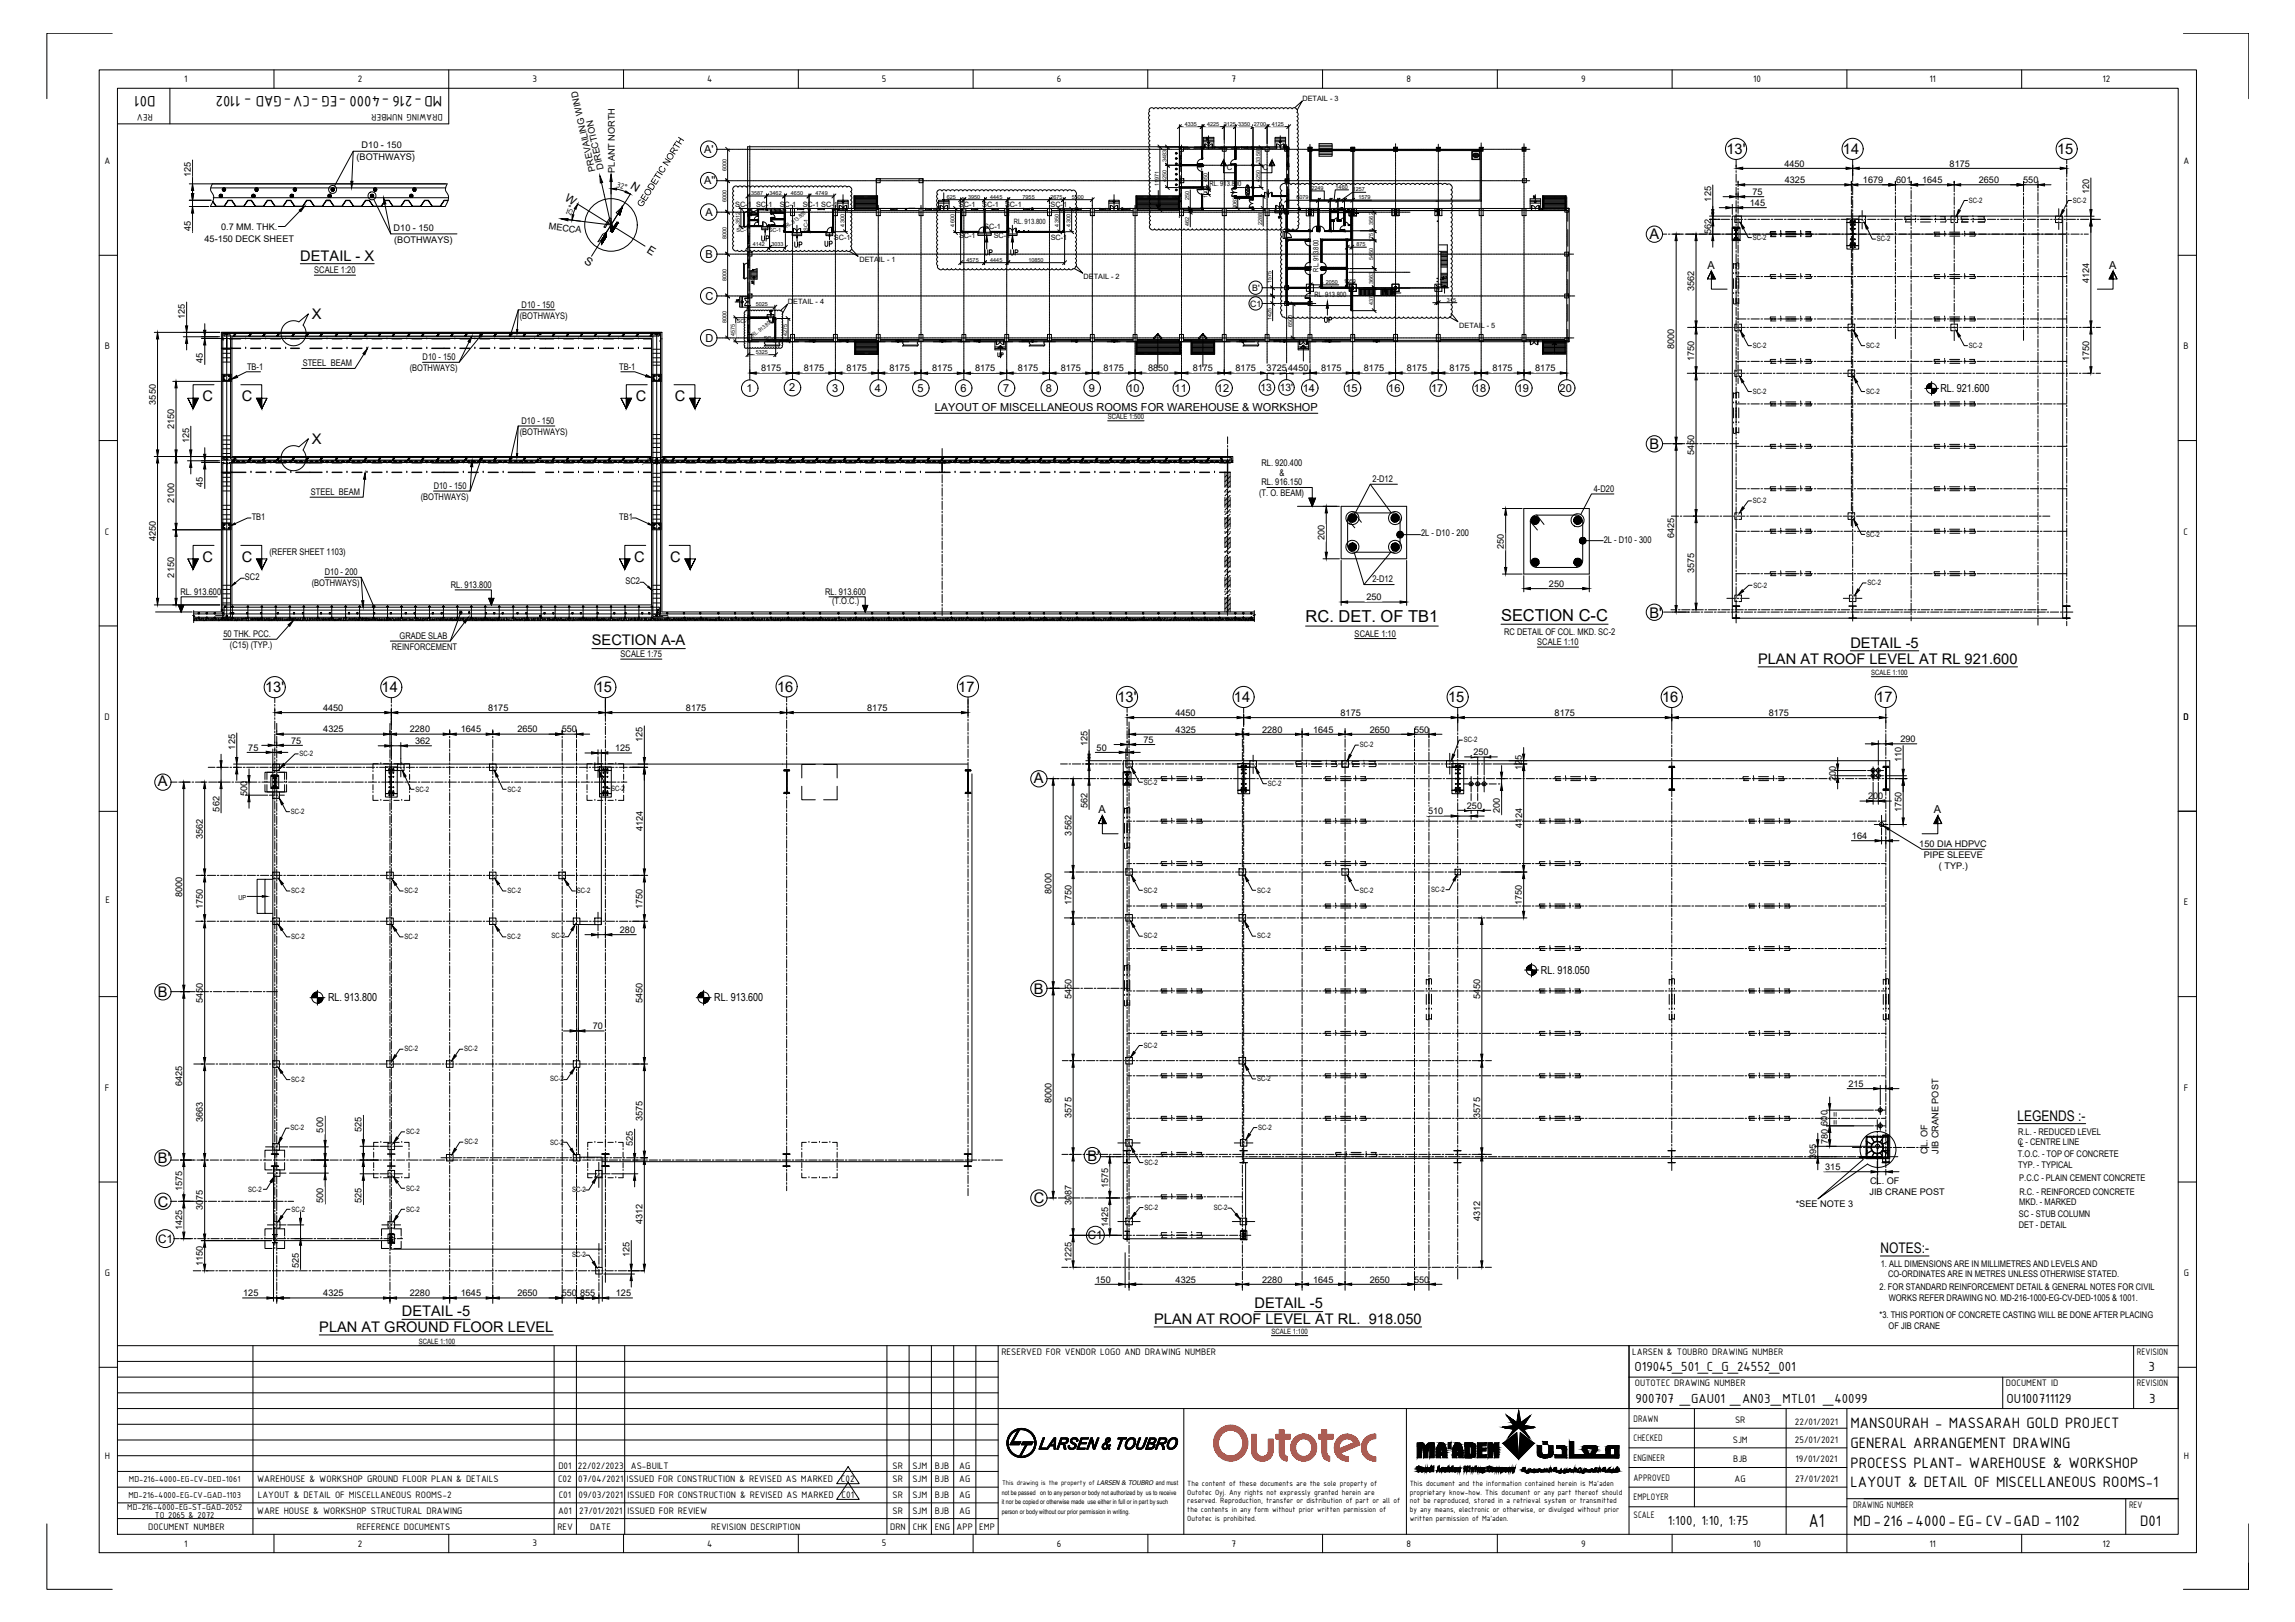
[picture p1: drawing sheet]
<svg xmlns="http://www.w3.org/2000/svg" width="841mm" height="594mm" viewBox="0 0 841 594" stroke-linecap="round" stroke-linejoin="round" font-family="sans-serif">
<defs><g id="words">
<text font-size="7.4" x="662.9" y="559.3">A1</text>
<g font-size="6">
<text x="57" y="35.2" transform="rotate(180 57 35.2)">D01</text>
<text x="162" y="35.2" transform="rotate(180 162 35.2)">MD-216 -4000 -EG -CV-GAD - 1102</text>
<text x="478.4" y="228">RC. DET. OF TB1</text>
<text x="550.1" y="227.4">SECTION C-C</text>
<text x="678.1" y="523.1">MANSOURAH - MASSARAH GOLD PROJECT</text>
<text x="678.1" y="530.3">GENERAL ARRANGEMENT DRAWING</text>
<text x="678.1" y="537.5">PROCESS PLANT- WAREHOUSE &amp; WORKSHOP</text>
<text x="678.1" y="544.7">LAYOUT &amp; DETAIL OF MISCELLANEOUS ROOMS-1</text>
<text x="679.2" y="559.1">MD-216 -4000-EG- CV-GAD - 1102</text>
<text x="784.3" y="559.1">D01</text>
</g>
<g font-size="5.4">
<text x="632.7" y="56.5">13'</text>
<text x="675.4" y="56.5">14</text>
<text x="753.9" y="56.5">15</text>
<text x="604.4" y="87.4">A</text>
<text x="110.1" y="95.5">DETAIL - X</text>
<text x="114.2" y="116.9">X</text>
<text x="74.2" y="147.1">C</text>
<text x="88.6" y="147.1">C</text>
<text x="233" y="147.1">C</text>
<text x="247.3" y="147.1">C</text>
<text x="114.2" y="162.6">X</text>
<text x="604.4" y="164.5">B</text>
<text x="74.2" y="205.9">C</text>
<text x="88.6" y="205.9">C</text>
<text x="232.4" y="205.9">C</text>
<text x="245.6" y="205.9">C</text>
<text x="604.4" y="226.2">B'</text>
<text x="216.9" y="236.4">SECTION A-A</text>
<text x="678.1" y="237.2">DETAIL -5</text>
<text x="644.3" y="243.1">PLAN AT ROOF LEVEL AT RL 921.600</text>
<text x="97.1" y="253.6">13'</text>
<text x="139.9" y="253.6">14</text>
<text x="218.3" y="253.6">15</text>
<text x="284.8" y="253.4">16</text>
<text x="351.2" y="253.4">17</text>
<text x="409.5" y="257.2">13'</text>
<text x="452.2" y="257.2">14</text>
<text x="530.6" y="257.2">15</text>
<text x="609.1" y="257.2">16</text>
<text x="687.6" y="257.2">17</text>
<text x="378.9" y="286.8">A</text>
<text x="57.9" y="288.1">A</text>
<text x="57.9" y="365.2">B</text>
<text x="378.9" y="364">B</text>
<text x="739.4" y="410.4">LEGENDS :-</text>
<text x="398.5" y="425.2">B'</text>
<text x="57.9" y="426.1">B'</text>
<text x="57.9" y="441.9">C</text>
<text x="378.9" y="440.8">C</text>
<text x="689.1" y="458.9">NOTES:-</text>
<text x="459.7" y="479.2">DETAIL -5</text>
<text x="147.3" y="482.1">DETAIL -5</text>
<text x="422.9" y="484.9">PLAN AT ROOF LEVEL AT RL. 918.050</text>
<text x="117" y="487.8">PLAN AT GROUND FLOOR LEVEL</text>
</g>
<text font-size="5.3" x="278.3" y="89.6">UP</text>
<g font-size="5.2">
<text x="599" y="502">O19045_501_C_G_24552_001</text>
<text x="787.3" y="502">3</text>
<text x="599.3" y="514">900707 _GAU01 _AN03_MTL01 _40099</text>
<text x="735.4" y="514">OU100711129</text>
<text x="787.6" y="514">3</text>
<text x="611.2" y="558.7">1:100, 1:10, 1:75</text>
</g>
<g font-size="4.9">
<text x="290.3" y="91.7">UP</text>
<text x="301.3" y="91.4">UP</text>
<text x="360.2" y="94.5">UP</text>
<text x="369.4" y="94.5">UP</text>
<text x="484.4" y="119.2">UP</text>
</g>
<text font-size="4.4" x="364.8" y="131.9">UP</text>
<g font-size="4.3">
<text x="57.9" y="455.2">C1</text>
<text x="398.6" y="453.7">C1</text>
</g>
<g font-size="4.2">
<text x="230.8" y="68.9" transform="rotate(32 230.8 68.9)">N</text>
<text x="206.7" y="73.4" transform="rotate(32 206.7 73.4)">W</text>
<text x="236.8" y="92.2" transform="rotate(32 236.8 92.2)">E</text>
<text x="213.8" y="96.2" transform="rotate(32 213.8 96.2)">S</text>
</g>
<g font-size="4">
<text x="258" y="56">A'</text>
<text x="258" y="67.5">A''</text>
<text x="258.5" y="79.1">A</text>
<text x="258.5" y="94.4">B</text>
<text x="625.8" y="98.5">A</text>
<text x="772.9" y="98.5">A</text>
<text x="258.5" y="109.8">C</text>
<text x="268.8" y="111.8">UP</text>
<text x="258.5" y="125.2">D</text>
<text x="273.5" y="143.5">1</text>
<text x="289.2" y="143.4">2</text>
<text x="304.9" y="143.5">3</text>
<text x="320.6" y="143.5">4</text>
<text x="336.2" y="143.5">5</text>
<text x="351.9" y="143.5">6</text>
<text x="367.7" y="143.5">7</text>
<text x="383.3" y="143.5">8</text>
<text x="399" y="143.5">9</text>
<text x="413.2" y="143.5">10</text>
<text x="430.4" y="143.5">11</text>
<text x="446" y="143.5">12</text>
<text x="477.4" y="143.5">14</text>
<text x="493.1" y="143.5">15</text>
<text x="508.7" y="143.5">16</text>
<text x="524.5" y="143.5">17</text>
<text x="540.2" y="143.5">18</text>
<text x="555.8" y="143.5">19</text>
<text x="571.5" y="143.5">20</text>
<text x="711.1" y="143.7">RL. 921.600</text>
<text x="342.6" y="150.5">LAYOUT OF MISCELLANEOUS ROOMS FOR WAREHOUSE &amp; WORKSHOP</text>
<text x="402.6" y="297.9">A</text>
<text x="708.6" y="297.9">A</text>
<text x="564.7" y="356.9">RL. 918.050</text>
<text x="120.2" y="366.7">RL. 913.800</text>
<text x="261.7" y="366.7">RL. 913.600</text>
</g>
<g font-size="3.8">
<text x="461.9" y="143.2">13</text>
<text x="469" y="143.2">13'</text>
</g>
<g font-size="3.7">
<text x="67.5" y="30">1</text>
<text x="131.1" y="30.1">2</text>
<text x="195.1" y="30">3</text>
<text x="259.2" y="30">4</text>
<text x="323.2" y="30">5</text>
<text x="387.3" y="30.1">6</text>
<text x="451.3" y="30">7</text>
<text x="515.4" y="30">8</text>
<text x="579.5" y="30.2">9</text>
<text x="642.4" y="30">10</text>
<text x="707" y="30">11</text>
<text x="770.5" y="30.1">12</text>
<text x="56" y="41.8" transform="rotate(180 56 41.8)">REV</text>
<text x="162.2" y="41.8" transform="rotate(180 162.2 41.8)">DRAWING NUMBER</text>
<text x="38.3" y="60">A</text>
<text x="800.1" y="60">A</text>
<text x="38.4" y="127.9">B</text>
<text x="800.2" y="127.9">B</text>
<text x="38.4" y="195.8">C</text>
<text x="800.2" y="195.8">C</text>
<text x="38.3" y="263.6">D</text>
<text x="800.2" y="263.6">D</text>
<text x="38.7" y="330.8">E</text>
<text x="800.3" y="331.5">E</text>
<text x="38.5" y="399.4">F</text>
<text x="800.3" y="399.4">F</text>
<text x="38.4" y="467.3">G</text>
<text x="800.3" y="467.3">G</text>
<text x="367" y="496.3">RESERVED FOR VENDOR LOGO AND DRAWING NUMBER</text>
<text x="598.2" y="496.3">LARSEN &amp; TOUBRO DRAWING NUMBER</text>
<text x="783.1" y="496.3">REVISION</text>
<text x="599.1" y="507.8">OUTOTEC DRAWING NUMBER</text>
<text x="735.1" y="507.8">DOCUMENT ID</text>
<text x="783.1" y="507.8">REVISION</text>
<text x="598.7" y="520.7">DRAWN</text>
<text x="635.8" y="521.2">SR</text>
<text x="657.8" y="521.9">22/01/2021</text>
<text x="598.7" y="527.9">CHECKED</text>
<text x="635" y="528.4">SJM</text>
<text x="657.8" y="528.4">25/01/2021</text>
<text x="38.4" y="534.2">H</text>
<text x="204.6" y="537.9">D01</text>
<text x="211.8" y="537.9">22/02/2023</text>
<text x="231.2" y="537.9">AS-BUILT</text>
<text x="327.1" y="537.9">SR</text>
<text x="334.3" y="537.9">SJM</text>
<text x="342.6" y="537.9">BJB</text>
<text x="351.5" y="537.9">AG</text>
<text x="598.7" y="535.1">ENGINEER</text>
<text x="635.1" y="535.5">BJB</text>
<text x="658" y="535.6">19/01/2021</text>
<text x="800.3" y="534.2">H</text>
<text x="94.2" y="542.8">WAREHOUSE &amp; WORKSHOP GROUND FLOOR PLAN &amp; DETAILS</text>
<text x="204.5" y="542.8">C02</text>
<text x="211.9" y="542.8">07/04/2021</text>
<text x="229.7" y="542.8">ISSUED FOR CONSTRUCTION &amp; REVISED AS MARKED</text>
<text x="308.2" y="542.8">C02</text>
<text x="327.1" y="542.8">SR</text>
<text x="334.3" y="542.8">SJM</text>
<text x="342.6" y="542.8">BJB</text>
<text x="351.5" y="542.8">AG</text>
<text x="598.7" y="542.3">APPROVED</text>
<text x="635.7" y="542.7">AG</text>
<text x="657.8" y="542.8">27/01/2021</text>
<text x="94.5" y="548.6">LAYOUT &amp; DETAIL OF MISCELLANEOUS ROOMS-2</text>
<text x="204.8" y="548.6">C01</text>
<text x="212" y="548.6">09/03/2021</text>
<text x="229.9" y="548.6">ISSUED FOR CONSTRUCTION &amp; REVISED AS MARKED</text>
<text x="308.4" y="548.6">C01</text>
<text x="327.1" y="548.6">SR</text>
<text x="334.3" y="548.6">SJM</text>
<text x="342.6" y="548.6">BJB</text>
<text x="351.5" y="548.6">AG</text>
<text x="598.7" y="549.5">EMPLOYER</text>
<text x="94.1" y="554.3">WARE HOUSE &amp; WORKSHOP STRUCTURAL DRAWING</text>
<text x="204.5" y="554.3">A01</text>
<text x="212.2" y="554.3">27/01/2021</text>
<text x="229.9" y="554.3">ISSUED FOR REVIEW</text>
<text x="327.1" y="554.3">SR</text>
<text x="334.3" y="554.3">SJM</text>
<text x="342.6" y="554.3">BJB</text>
<text x="351.5" y="554.3">AG</text>
<text x="598.7" y="556.1">SCALE</text>
<text x="679.1" y="552.5">DRAWING NUMBER</text>
<text x="780.2" y="552.5">REV</text>
<text x="54.3" y="560.3">DOCUMENT NUMBER</text>
<text x="130.8" y="560.3">REFERENCE DOCUMENTS</text>
<text x="204.2" y="560.3">REV</text>
<text x="216.2" y="560.3">DATE</text>
<text x="260.6" y="560.3">REVISION DESCRIPTION</text>
<text x="326.2" y="560.3">DRN</text>
<text x="334.5" y="560.3">CHK</text>
<text x="342.6" y="560.3">ENG</text>
<text x="350.5" y="560.3">APP</text>
<text x="358.8" y="560.3">EMP</text>
<text x="67.5" y="566.4">1</text>
<text x="131.1" y="566.5">2</text>
<text x="195.1" y="566.4">3</text>
<text x="259.2" y="566.4">4</text>
<text x="323.2" y="566.4">5</text>
<text x="387.3" y="566.5">6</text>
<text x="451.3" y="566.4">7</text>
<text x="515.4" y="566.4">8</text>
<text x="579.5" y="566.5">9</text>
<text x="642.4" y="566.4">10</text>
<text x="707" y="566.4">11</text>
<text x="770.5" y="566.5">12</text>
</g>
<g font-size="3.5">
<text x="444.1" y="52.6" transform="rotate(-90 444.1 52.6)">UP</text>
<text x="560.9" y="73.7">UP</text>
<text x="467.4" y="81.1">UP</text>
<text x="277.3" y="105.1" transform="rotate(-90 277.3 105.1)">UP</text>
<text x="281.2" y="115.7">UP</text>
</g>
<g font-size="3.4">
<text x="130.7" y="58.7">(BOTHWAYS)</text>
<text x="132.5" y="54.2">D10 - 150</text>
<text x="69.9" y="64.7" transform="rotate(-90 69.9 64.7)">125</text>
<text x="218.2" y="62.5" transform="rotate(-103 218.2 62.5)">PREVAILING WIND</text>
<text x="221.2" y="61.8" transform="rotate(-103 221.2 61.8)">DIRECTION</text>
<text x="225.3" y="63.2" transform="rotate(-90 225.3 63.2)">PLANT NORTH</text>
<text x="653.9" y="61">4450</text>
<text x="714.4" y="61">8175</text>
<text x="642.2" y="71.4">75</text>
<text x="654" y="67">4325</text>
<text x="682.7" y="67">1679</text>
<text x="694.9" y="67">601</text>
<text x="704.4" y="67">1645</text>
<text x="725.2" y="67">2650</text>
<text x="741.4" y="67">550</text>
<text x="765.6" y="71.2" transform="rotate(-90 765.6 71.2)">120</text>
<text x="235.2" y="76.1" transform="rotate(-58 235.2 76.1)">GEODETIC NORTH</text>
<text x="627" y="73.8" transform="rotate(-90 627 73.8)">125</text>
<text x="641.3" y="75.4">145</text>
<text x="201" y="83.9" transform="rotate(7 201 83.9)">MECCA</text>
<text x="69.9" y="84.6" transform="rotate(-90 69.9 84.6)">45</text>
<text x="75" y="88.5">45-150 DECK SHEET</text>
<text x="81" y="84.1">0.7 MM. THK.</text>
<text x="144.3" y="84.4">D10 - 150</text>
<text x="144.5" y="88.9">(BOTHWAYS)</text>
<text x="627" y="85.8" transform="rotate(-90 627 85.8)">562</text>
<text x="115.2" y="100.1">SCALE 1:20</text>
<text x="620.9" y="106.5" transform="rotate(-90 620.9 106.5)">3562</text>
<text x="765.6" y="103.8" transform="rotate(-90 765.6 103.8)">4124</text>
<text x="191.2" y="112.7">D10 - 150</text>
<text x="67.8" y="116.7" transform="rotate(-90 67.8 116.7)">125</text>
<text x="190.5" y="116.7">(BOTHWAYS)</text>
<text x="154.9" y="131.9">D10 - 150</text>
<text x="613.6" y="127.8" transform="rotate(-90 613.6 127.8)">8000</text>
<text x="74.4" y="133" transform="rotate(-90 74.4 133)">45</text>
<text x="90.5" y="135.7">TB-1</text>
<text x="110.9" y="134.1">STEEL BEAM</text>
<text x="150.1" y="135.9">(BOTHWAYS)</text>
<text x="226.9" y="135.7">TB-1</text>
<text x="278.9" y="136">8175</text>
<text x="294.6" y="136">8175</text>
<text x="310.2" y="136">8175</text>
<text x="326" y="136">8175</text>
<text x="341.6" y="136">8175</text>
<text x="357.3" y="136">8175</text>
<text x="373" y="136">8175</text>
<text x="388.7" y="136">8175</text>
<text x="404.4" y="136">8175</text>
<text x="420.7" y="136">8850</text>
<text x="437.1" y="136">8175</text>
<text x="452.8" y="136">8175</text>
<text x="464.2" y="136">3725</text>
<text x="472.1" y="136">4450</text>
<text x="484.2" y="136">8175</text>
<text x="499.8" y="136">8175</text>
<text x="515.5" y="136">8175</text>
<text x="531.2" y="136">8175</text>
<text x="546.9" y="136">8175</text>
<text x="562.6" y="136">8175</text>
<text x="620.9" y="132.2" transform="rotate(-90 620.9 132.2)">1750</text>
<text x="765.6" y="132.2" transform="rotate(-90 765.6 132.2)">1750</text>
<text x="57.1" y="148.2" transform="rotate(-90 57.1 148.2)">3550</text>
<text x="191.1" y="155.3">D10 - 150</text>
<text x="63.9" y="157.1" transform="rotate(-90 63.9 157.1)">2150</text>
<text x="190.4" y="159.3">(BOTHWAYS)</text>
<text x="69.3" y="162.2" transform="rotate(-90 69.3 162.2)">125</text>
<text x="620.9" y="166.6" transform="rotate(-90 620.9 166.6)">5450</text>
<text x="462.3" y="170.6">RL. 920.400</text>
<text x="74.4" y="178.4" transform="rotate(-90 74.4 178.4)">45</text>
<text x="158.9" y="179">D10 - 150</text>
<text x="462.3" y="177.6">RL. 916.150</text>
<text x="468.9" y="174.2">&amp;</text>
<text x="503" y="176.6">2-D12</text>
<text x="63.9" y="184.3" transform="rotate(-90 63.9 184.3)">2100</text>
<text x="113.9" y="181.3">STEEL BEAM</text>
<text x="154.2" y="183">(BOTHWAYS)</text>
<text x="461.4" y="181.6">(T. O. BEAM)</text>
<text x="584.1" y="180.1">4-D20</text>
<text x="92.2" y="190.5">TB1</text>
<text x="226.9" y="190.5">TB1</text>
<text x="485.4" y="197.8" transform="rotate(-90 485.4 197.8)">200</text>
<text x="520.8" y="196.4">2L - D10 - 200</text>
<text x="613.6" y="197.1" transform="rotate(-90 613.6 197.1)">6425</text>
<text x="57.1" y="198.1" transform="rotate(-90 57.1 198.1)">4250</text>
<text x="98.7" y="203.2">(REFER SHEET 1103)</text>
<text x="551.1" y="201" transform="rotate(-90 551.1 201)">250</text>
<text x="587.7" y="199">2L - D10 - 300</text>
<text x="620.9" y="209.9" transform="rotate(-90 620.9 209.9)">3575</text>
<text x="63.9" y="211.5" transform="rotate(-90 63.9 211.5)">2150</text>
<text x="89.8" y="212.5">SC2</text>
<text x="114.2" y="214.7">(BOTHWAYS)</text>
<text x="119" y="210.6">D10 - 200</text>
<text x="165.2" y="215.3">RL. 913.800</text>
<text x="229.2" y="214">SC2</text>
<text x="502.9" y="213.3">2-D12</text>
<text x="567.6" y="215">250</text>
<text x="66.1" y="217.9">RL. 913.600</text>
<text x="302.4" y="217.9">RL. 913.600</text>
<text x="305" y="221.3">(T.O.C.)</text>
<text x="500.7" y="219.9">250</text>
<text x="81.9" y="233.2">50 THK. PCC.</text>
<text x="496.4" y="233.2">SCALE 1:10</text>
<text x="551.2" y="232.5">RC DETAIL OF COL. MKD. SC-2</text>
<text x="84.3" y="237.2">(C15) (TYP.)</text>
<text x="143.6" y="238.2">REINFORCEMENT</text>
<text x="146.4" y="234.1">GRADE SLAB</text>
<text x="563.4" y="236.3">SCALE 1:10</text>
<text x="227.4" y="240.7">SCALE 1:75</text>
<text x="118.4" y="260.4">4450</text>
<text x="178.9" y="260.4">8175</text>
<text x="251.4" y="260.4">8175</text>
<text x="317.8" y="260.4">8175</text>
<text x="430.7" y="262.2">4450</text>
<text x="491.3" y="262.2">8175</text>
<text x="569.7" y="262.2">8175</text>
<text x="648.2" y="262.2">8175</text>
<text x="118.5" y="268.3">4325</text>
<text x="150.2" y="268.3">2280</text>
<text x="168.9" y="268.3">1645</text>
<text x="189.6" y="268.3">2650</text>
<text x="205.9" y="268.3">550</text>
<text x="430.8" y="268.3">4325</text>
<text x="462.5" y="268.3">2280</text>
<text x="481.2" y="268.3">1645</text>
<text x="501.9" y="268.3">2650</text>
<text x="518.2" y="268.3">550</text>
<text x="86.1" y="274.5" transform="rotate(-90 86.1 274.5)">125</text>
<text x="91" y="274.9">75</text>
<text x="106.7" y="272.4">75</text>
<text x="152.1" y="272.5">362</text>
<text x="225.4" y="275.2">125</text>
<text x="235.5" y="271.9" transform="rotate(-90 235.5 271.9)">125</text>
<text x="398.5" y="273.3" transform="rotate(-90 398.5 273.3)">125</text>
<text x="401.9" y="274.9">50</text>
<text x="419" y="272.1">75</text>
<text x="696.4" y="271.8">290</text>
<text x="539.9" y="276.6">250</text>
<text x="696.8" y="279.1" transform="rotate(-90 696.8 279.1)">110</text>
<text x="557.7" y="282.1" transform="rotate(-90 557.7 282.1)">125</text>
<text x="672.8" y="285.9" transform="rotate(-90 672.8 285.9)">200</text>
<text x="90.6" y="291.6" transform="rotate(-90 90.6 291.6)">500</text>
<text x="684.6" y="292.8">200</text>
<text x="80.4" y="297.3" transform="rotate(-90 80.4 297.3)">562</text>
<text x="398.5" y="296" transform="rotate(-90 398.5 296)">562</text>
<text x="523.4" y="298.2">510</text>
<text x="537.5" y="296.1">250</text>
<text x="549.6" y="297.9" transform="rotate(-90 549.6 297.9)">200</text>
<text x="696.8" y="297.4" transform="rotate(-90 696.8 297.4)">1750</text>
<text x="235.5" y="304.5" transform="rotate(-90 235.5 304.5)">4124</text>
<text x="557.8" y="303.3" transform="rotate(-90 557.8 303.3)">4124</text>
<text x="74.3" y="307.2" transform="rotate(-90 74.3 307.2)">3562</text>
<text x="392.6" y="306" transform="rotate(-90 392.6 306)">3562</text>
<text x="678.7" y="307.3">164</text>
<text x="703.4" y="310.1">150 DIA HDPVC</text>
<text x="705" y="314.1">PIPE SLEEVE</text>
<text x="710.5" y="318.2">( TYP.)</text>
<text x="66.7" y="328.5" transform="rotate(-90 66.7 328.5)">8000</text>
<text x="385.3" y="327.3" transform="rotate(-90 385.3 327.3)">8000</text>
<text x="74.3" y="332.9" transform="rotate(-90 74.3 332.9)">1750</text>
<text x="235.5" y="332.9" transform="rotate(-90 235.5 332.9)">1750</text>
<text x="392.6" y="331.6" transform="rotate(-90 392.6 331.6)">1750</text>
<text x="557.7" y="331.6" transform="rotate(-90 557.7 331.6)">1750</text>
<text x="227.1" y="341.7">280</text>
<text x="74.3" y="367.3" transform="rotate(-90 74.3 367.3)">5450</text>
<text x="235.5" y="367.3" transform="rotate(-90 235.5 367.3)">5450</text>
<text x="392.6" y="366" transform="rotate(-90 392.6 366)">5450</text>
<text x="542.4" y="366" transform="rotate(-90 542.4 366)">5450</text>
<text x="217.2" y="377">70</text>
<text x="66.7" y="397.7" transform="rotate(-90 66.7 397.7)">6425</text>
<text x="677.4" y="398.1">215</text>
<text x="385.3" y="404.1" transform="rotate(-90 385.3 404.1)">8000</text>
<text x="74.3" y="411" transform="rotate(-90 74.3 411)">3663</text>
<text x="235.5" y="410.6" transform="rotate(-90 235.5 410.6)">3575</text>
<text x="392.6" y="409.4" transform="rotate(-90 392.6 409.4)">3575</text>
<text x="542.4" y="409.4" transform="rotate(-90 542.4 409.4)">3575</text>
<text x="669.7" y="412.3" transform="rotate(-90 669.7 412.3)">600</text>
<text x="673.7" y="411.9" transform="rotate(-90 673.7 411.9)">= =</text>
<text x="118.5" y="414.8" transform="rotate(-90 118.5 414.8)">500</text>
<text x="132.5" y="414.6" transform="rotate(-90 132.5 414.6)">525</text>
<text x="231.9" y="419.6" transform="rotate(-90 231.9 419.6)">525</text>
<text x="669.8" y="418.9" transform="rotate(-90 669.8 418.9)">780</text>
<text x="739.5" y="419.3">C - CENTRE LINE</text>
<text x="739.5" y="415.7">R.L. - REDUCED LEVEL</text>
<text x="665.5" y="424.5" transform="rotate(-90 665.5 424.5)">395</text>
<text x="706.3" y="422.5" transform="rotate(-90 706.3 422.5)">CL. OF</text>
<text x="710.4" y="422.7" transform="rotate(-90 710.4 422.7)">JIB CRANE POST</text>
<text x="739.5" y="423.6">T.O.C. - TOP OF CONCRETE</text>
<text x="740.2" y="420.1">L</text>
<text x="668.9" y="428.5">315</text>
<text x="739.5" y="427.6">TYP. - TYPICAL</text>
<text x="66.7" y="436.3" transform="rotate(-90 66.7 436.3)">1575</text>
<text x="406" y="435" transform="rotate(-90 406 435)">1575</text>
<text x="685.1" y="437.7">JIB CRANE POST</text>
<text x="685.3" y="433.6">CL. OF</text>
<text x="740" y="432.5">P.C.C - PLAIN CEMENT CONCRETE</text>
<text x="740" y="437.6">R.C. - REINFORCED CONCRETE</text>
<text x="74.3" y="443.3" transform="rotate(-90 74.3 443.3)">3075</text>
<text x="118.5" y="440.5" transform="rotate(-90 118.5 440.5)">500</text>
<text x="132.5" y="440.8" transform="rotate(-90 132.5 440.8)">525</text>
<text x="392.6" y="441.4" transform="rotate(-90 392.6 441.4)">3087</text>
<text x="658.1" y="441.9">*SEE NOTE 3</text>
<text x="739.9" y="441.3">MKD. - MARKED</text>
<text x="235.5" y="448.4" transform="rotate(-90 235.5 448.4)">4312</text>
<text x="406" y="449.4" transform="rotate(-90 406 449.4)">1425</text>
<text x="542.4" y="447.2" transform="rotate(-90 542.4 447.2)">4312</text>
<text x="739.8" y="445.8">SC - STUB COLUMN</text>
<text x="739.8" y="449.8">DET - DETAIL</text>
<text x="66.7" y="450.7" transform="rotate(-90 66.7 450.7)">1425</text>
<text x="230.7" y="460.4" transform="rotate(-90 230.7 460.4)">125</text>
<text x="74.3" y="463.7" transform="rotate(-90 74.3 463.7)">1150</text>
<text x="109.5" y="464.5" transform="rotate(-90 109.5 464.5)">525</text>
<text x="392.6" y="462.1" transform="rotate(-90 392.6 462.1)">1225</text>
<text x="689.2" y="464.2">1. ALL DIMENSIONS ARE IN MILLIMETRES AND LEVELS AND</text>
<text x="691.9" y="467.8">CO-ORDINATES ARE IN METRES UNLESS OTHERWISE STATED.</text>
<text x="401.5" y="469.8">150</text>
<text x="430.8" y="469.8">4325</text>
<text x="462.5" y="469.8">2280</text>
<text x="481.2" y="469.8">1645</text>
<text x="501.9" y="469.8">2650</text>
<text x="518.2" y="469.8">550</text>
<text x="688.8" y="472.6">2. FOR STANDARD REINFORCEMENT DETAIL &amp; GENERAL NOTES FOR CIVIL</text>
<text x="89.1" y="474.8">125</text>
<text x="118.5" y="474.8">4325</text>
<text x="150.2" y="474.8">2280</text>
<text x="168.9" y="474.8">1645</text>
<text x="189.6" y="474.8">2650</text>
<text x="205.9" y="474.8">550</text>
<text x="212.6" y="474.8">855</text>
<text x="225.7" y="474.8">125</text>
<text x="692.1" y="476.6">WORKS REFER DRAWING NO. MD-216-1000-EG-CV-DED-1005 &amp; 1001.</text>
<text x="688.7" y="482.8">*3. THIS PORTION OF CONCRETE CASTING WILL BE DONE AFTER PLACING</text>
<text x="692.1" y="486.8">OF JIB CRANE</text>
<text x="47.3" y="542.8">MD-216-4000-EG-CV-DED-1061</text>
<text x="47.1" y="548.6">MD-216-4000-EG-CV-GAD-1103</text>
<text x="46.6" y="552.9">MD-216-4000-EG-ST-GAD-2052</text>
<text x="56.8" y="555.9">TO 2065 &amp; 2072</text>
</g>
<g font-size="3.2">
<text x="458.9" y="106.7">B'</text>
<text x="458.1" y="112.4">C1</text>
</g>
<g font-size="3.1">
<text x="225.8" y="68.6" transform="rotate(16 225.8 68.6)">32°</text>
<text x="209.2" y="79.3" transform="rotate(-71 209.2 79.3)">25°</text>
</g>
<g font-size="3">
<text x="435.1" y="544.2">The content of these documents are the sole property of</text>
<text x="516.6" y="544.2">This document and the information contained herein is Ma'aden</text>
<text x="435.1" y="547.4">Outotec Oyj. Any rights not expressly granted herein are</text>
<text x="435.1" y="550.6">reserved. Reproduction, transfer or distribution of part or all of</text>
<text x="516.6" y="547.4">proprietary know-how. This document or any part thereof should</text>
<text x="516.6" y="550.6">not be reproduced, stored in a retrieval system or transmitted</text>
<text x="435.1" y="553.8">the contents in any form without prior written permission of</text>
<text x="435.1" y="557">Outotec is prohibited.</text>
<text x="516.6" y="553.8">by any means, electronic or otherwise, or divulged without prior</text>
<text x="516.6" y="557">written permission of Ma'aden.</text>
</g>
<g font-size="2.8">
<text x="449.6" y="62.2">C</text>
<text x="462.7" y="62.2">C</text>
</g>
<g font-size="2.7">
<text x="477.3" y="37">DETAIL - 3</text>
<text x="443.3" y="68.1">RL. 913.800</text>
<text x="269.4" y="75.6">SC-1 SC-1</text>
<text x="285.7" y="75.7">SC-1</text>
<text x="294.2" y="76">SC-1 SC-1</text>
<text x="351.4" y="76">SC-1</text>
<text x="359.9" y="75.7">SC-1</text>
<text x="368.3" y="75.7">SC-1</text>
<text x="385" y="75.9">SC-1</text>
<text x="721.5" y="74.3">SC-2</text>
<text x="759.6" y="74.3">SC-2</text>
<text x="360.7" y="84">SC-1</text>
<text x="371.5" y="82">RL. 913.800</text>
<text x="305.6" y="87.9">SC-1</text>
<text x="351.4" y="87.3">SC-1</text>
<text x="364.2" y="87.1">SC-1</text>
<text x="385" y="87.9">SC-1</text>
<text x="642.3" y="87.9">SC-2</text>
<text x="687.8" y="88.4">SC-2</text>
<text x="314.9" y="96">DETAIL - 1</text>
<text x="483.1" y="99.5" transform="rotate(-90 483.1 99.5)">RL. 913.800</text>
<text x="397.1" y="102.1">DETAIL - 2</text>
<text x="288.7" y="111.4">DETAIL - 4</text>
<text x="481.7" y="109">RL. 913.800</text>
<text x="534.7" y="120">DETAIL - 5</text>
<text x="642.3" y="127.5">SC-2</text>
<text x="683.8" y="127.5">SC-2</text>
<text x="721.5" y="127.5">SC-2</text>
<text x="642.3" y="144.3">SC-2</text>
<text x="683.8" y="144.3">SC-2</text>
<text x="405.9" y="153.6">SCALE 1:500</text>
<text x="642.3" y="184.3">SC-2</text>
<text x="683.8" y="196.6">SC-2</text>
<text x="642.6" y="215.2">SC-2</text>
<text x="684.3" y="214.4">SC-2</text>
<text x="685.7" y="247.3">SCALE 1:100</text>
<text x="498.3" y="273.8">SC-2</text>
<text x="536.4" y="271.9">SC-2</text>
<text x="109.8" y="277">SC-2</text>
<text x="419.1" y="287.3">SC-2</text>
<text x="464.6" y="287.9">SC-2</text>
<text x="152.2" y="289.9">SC-2</text>
<text x="186" y="289.9">SC-2</text>
<text x="224" y="289.6">SC-2</text>
<text x="106.6" y="298.1">SC-2</text>
<text x="106.7" y="327.2">SC-2</text>
<text x="148.2" y="327.2">SC-2</text>
<text x="186" y="327.2">SC-2</text>
<text x="211.4" y="327.2">SC-2</text>
<text x="419.1" y="326.9">SC-2</text>
<text x="460.7" y="326.9">SC-2</text>
<text x="498.3" y="326.9">SC-2</text>
<text x="524.4" y="326.7">SC-2</text>
<text x="106.7" y="344">SC-2</text>
<text x="148.2" y="344">SC-2</text>
<text x="185.9" y="344">SC-2</text>
<text x="202.1" y="343.6">SC-2</text>
<text x="419.1" y="343.7">SC-2</text>
<text x="460.7" y="343.7">SC-2</text>
<text x="419.1" y="383.8">SC-2</text>
<text x="148.2" y="385.1">SC-2</text>
<text x="170.1" y="385.1">SC-2</text>
<text x="201.6" y="396">SC-2</text>
<text x="106.7" y="396.3">SC-2</text>
<text x="460.7" y="396.1">SC-2</text>
<text x="461.1" y="413.8">SC-2</text>
<text x="106.5" y="414">SC-2</text>
<text x="148.8" y="415.4">SC-2</text>
<text x="170.2" y="419.2">SC-2</text>
<text x="201.6" y="419.2">SC-2</text>
<text x="419.4" y="426.7">SC-2</text>
<text x="91" y="436.7">SC-2</text>
<text x="148.8" y="436.3">SC-2</text>
<text x="209.7" y="436.7">SC-2</text>
<text x="106.8" y="443.9">SC-2</text>
<text x="148.8" y="443.9">SC-2</text>
<text x="419.4" y="443.1">SC-2</text>
<text x="444.8" y="443.3">SC-2</text>
<text x="209.7" y="460.6">SC-2</text>
<text x="465.9" y="488.6">SCALE 1:100</text>
<text x="153.5" y="492.2">SCALE 1:100</text>
<text x="367.2" y="544.1">This drawing is the property of</text>
</g>
<text font-size="2.5" x="87.4" y="329.6">UP</text>
<g font-size="2.4">
<text x="402" y="544.1">LARSEN &amp; TOUBRO and must</text>
<text x="367.1" y="547.5">not be passed on to any person or body not authorized by us to receive</text>
<text x="367.1" y="551">it nor be copied or otherwise made use either in full or in part by such</text>
<text x="367.1" y="554.5">person or body without our prior permission in writing.</text>
</g>
<g font-size="2">
<text x="434.2" y="46">4335</text>
<text x="442.4" y="46">4225</text>
<text x="448.5" y="46">2125</text>
<text x="453.7" y="46">3350</text>
<text x="459.5" y="46">2700</text>
<text x="466.1" y="46">4125</text>
<text x="427.4" y="59.4" transform="rotate(-90 427.4 59.4)">3483</text>
<text x="461.8" y="59.5" transform="rotate(-90 461.8 59.5)">3358</text>
<text x="266.3" y="62.6" transform="rotate(-90 266.3 62.6)">6000</text>
<text x="275.2" y="71.4">3587</text>
<text x="282" y="71.4">3462</text>
<text x="289.8" y="71.4">4650</text>
<text x="298.9" y="71.4">4749</text>
<text x="424.6" y="68.1" transform="rotate(-90 424.6 68.1)">11971</text>
<text x="427.4" y="66.8" transform="rotate(-90 427.4 66.8)">4250</text>
<text x="442.5" y="66.7" transform="rotate(-90 442.5 66.7)">450</text>
<text x="461.8" y="66.8" transform="rotate(-90 461.8 66.8)">4250</text>
<text x="480.6" y="69.5">2249</text>
<text x="489.4" y="69.2">1460</text>
<text x="495.8" y="70">1257</text>
<text x="266.3" y="74.2" transform="rotate(-90 266.3 74.2)">6000</text>
<text x="346.9" y="72.8">625</text>
<text x="354.8" y="72.8">3950</text>
<text x="362.9" y="72.8">4445</text>
<text x="374.7" y="72.8">7955</text>
<text x="384.9" y="72.8">2675</text>
<text x="392.8" y="72.8">5500</text>
<text x="435.8" y="73.1" transform="rotate(-90 435.8 73.1)">250</text>
<text x="442.5" y="72.6" transform="rotate(-90 442.5 72.6)">1000</text>
<text x="453.2" y="76.6" transform="rotate(-90 453.2 76.6)">2063</text>
<text x="475.1" y="73">6079</text>
<text x="497.8" y="73">1579</text>
<text x="271.1" y="81.9" transform="rotate(-90 271.1 81.9)">3512</text>
<text x="288.4" y="83.6" transform="rotate(-37 288.4 83.6)">RL. 913.800</text>
<text x="309.4" y="83" transform="rotate(-90 309.4 83)">4300</text>
<text x="349.8" y="83" transform="rotate(-90 349.8 83)">4600</text>
<text x="388" y="83" transform="rotate(-90 388 83)">4350</text>
<text x="392.3" y="83" transform="rotate(-90 392.3 83)">4300</text>
<text x="435.8" y="82.7" transform="rotate(-90 435.8 82.7)">462</text>
<text x="462.5" y="82.5" transform="rotate(-90 462.5 82.5)">2288</text>
<text x="503.2" y="82.3" transform="rotate(-90 503.2 82.3)">3562</text>
<text x="266.3" y="87.6" transform="rotate(-90 266.3 87.6)">8000</text>
<text x="269.9" y="85.1">SC-1</text>
<text x="281.8" y="84.9">SC-1</text>
<text x="296" y="84.7" transform="rotate(-90 296 84.7)">SC-1</text>
<text x="503.2" y="88.5" transform="rotate(-90 503.2 88.5)">1750</text>
<text x="275.8" y="90.3">4142</text>
<text x="282.7" y="90.2">3033</text>
<text x="354.2" y="95.8">4575</text>
<text x="362.9" y="95.8">4445</text>
<text x="376.9" y="95.8">10850</text>
<text x="497.1" y="90.2">875</text>
<text x="503.2" y="95.4" transform="rotate(-90 503.2 95.4)">5450</text>
<text x="266.3" y="103" transform="rotate(-90 266.3 103)">8000</text>
<text x="465.9" y="103.8" transform="rotate(-90 465.9 103.8)">1575</text>
<text x="485.8" y="104">2050</text>
<text x="492.4" y="103.6">1050</text>
<text x="503.2" y="104.1" transform="rotate(-90 503.2 104.1)">3663</text>
<text x="276.9" y="112.1">5025</text>
<text x="503.2" y="111.8" transform="rotate(-90 503.2 111.8)">4375</text>
<text x="530.3" y="110.5">315</text>
<text x="266.3" y="118.3" transform="rotate(-90 266.3 118.3)">8000</text>
<text x="270" y="118.3">SC-1</text>
<text x="466" y="117.3" transform="rotate(-90 466 117.3)">1425</text>
<text x="473.5" y="119.8" transform="rotate(-90 473.5 119.8)">6500</text>
<text x="269.2" y="123" transform="rotate(-90 269.2 123)">4575</text>
<text x="276.2" y="123.3" transform="rotate(-37 276.2 123.3)">RL. 913.800</text>
<text x="279.9" y="124.4">SC-1</text>
<text x="288.4" y="123" transform="rotate(-90 288.4 123)">4275</text>
<text x="276.9" y="129.5">5325</text>
</g>
</g></defs>
<!-- layer: AR-CEN -->
<g fill="none" stroke="#000" stroke-width=".37">
<path d="M262.8 54.7h.5M263.5 54.7h.1M263.7 54.7h.6M264.4 54.7h.2M264.7 54.7h.6M265.4 54.7h.1M265.7 54.7h.6M266.4 54.7h.1M266.6 54.7h.6M267.4 54.7h.1M267.6 54.7h.6M268.3 54.7h.2"/>
<path d="M268.6 54.7h.6M269.3 54.7h.1M269.6 54.7h.6M270.3 54.7h.1M270.5 54.7h.6M271.3 54.7h.1M271.5 54.7h.9M272.5 54.7h.8M273.5 54.7h.8M274.4 54.7h.9M274.8 53.4v1M274.8 54.5v.9"/>
<path d="M274.8 55.5v.6M274.8 56.2v.1M274.8 56.5v.6M274.8 57.2v.1M274.8 57.4v.7M274.8 58.2v.1M274.8 58.4v.6M274.8 59.2v.8M275.4 54.7h.6M276.2 54.7h.1M276.4 54.7h.6M277.1 54.7h.1"/>
<path d="M277.4 54.7h.6M278.1 54.7h.1M278.3 54.7h.7M279.1 54.7h.8M280.1 54.7h.8M281 54.7h.9M282 54.7h.9M283 54.7h.1M283.2 54.7h.6M284 54.7h.1M284.2 54.7h.6M284.9 54.7h.2"/>
<path d="M285.2 54.7h.6M285.9 54.7h.1M286.2 54.7h.6M286.9 54.7h.1M287.1 54.7h.6M287.9 54.7h.1M288.1 54.7h.6M288.8 54.7h.2M289.1 54.7h.6M289.8 54.7h.1M290.1 54.7h.5M290.8 54.7h.1"/>
<path d="M291 54.7h.6M291.7 54.7h.2M292 54.7h.6M292.7 54.7h.1M293 54.7h.6M293.7 54.7h.1M293.9 54.7h.6M294.7 54.7h.1M294.9 54.7h.6M295.6 54.7h.2M295.9 54.7h.6M296.6 54.7h.1"/>
<path d="M296.9 54.7h.6M297.6 54.7h.1M297.8 54.7h.6M298.6 54.7h.1M298.8 54.7h.6M299.5 54.7h.2M299.8 54.7h.6M300.5 54.7h.1M300.8 54.7h.6M301.5 54.7h.1M301.7 54.7h.9M302.7 54.7h.9"/>
<path d="M303.7 54.7h.8M304.7 54.7h.8M305.6 54.7h.7M306.4 54.7h.1M306.6 54.7h.6M307.4 54.7h.1M307.6 54.7h.6M308.3 54.7h.1M308.6 54.7h.6M309.3 54.7h.1M309.5 54.7h.7M310.3 54.7h.8"/>
<path d="M311.3 54.7h.8M312.2 54.7h.9M313.2 54.7h.9M314.2 54.7h.1M314.4 54.7h.6M315.2 54.7h.1M315.4 54.7h.6M316.1 54.7h.2M316.4 54.7h.6M317.1 54.7h.1M317.4 54.7h.6M318.1 54.7h.1"/>
<path d="M318.3 54.7h.6M319.1 54.7h.1M319.3 54.7h.6M320 54.7h.2M320.3 54.7h.6M321 54.7h.1M321.3 54.7h.5M322 54.7h.1M322.2 54.7h.6M322.9 54.7h.2M323.2 54.7h.6M323.9 54.7h.1"/>
<path d="M324.2 54.7h.6M324.9 54.7h.1M325.1 54.7h.6M325.9 54.7h.1M326.1 54.7h.6M326.8 54.7h.2M327.1 54.7h.6M327.8 54.7h.1M328.1 54.7h.6M328.8 54.7h.1M329 54.7h.6M329.8 54.7h.1"/>
<path d="M330 54.7h.6M330.7 54.7h.2M331 54.7h.6M331.7 54.7h.1M332 54.7h.6M332.7 54.7h.1M332.9 54.7h.9M333.9 54.7h.9M334.9 54.7h.8M335.9 54.7h.8M336.8 54.7h.7M337.6 54.7h.1"/>
<path d="M337.8 54.7h.6M338.6 54.7h.1M338.8 54.7h.6M339.5 54.7h.1M339.8 54.7h.6M340.5 54.7h.1M340.7 54.7h.7M341.5 54.7h.8M342.5 54.7h.8M343.4 54.7h.9M344.4 54.7h.9M345.4 54.7h.1"/>
<path d="M345.6 54.7h.6M346.4 54.7h.1M346.6 54.7h.6M347.3 54.7h.2M347.6 54.7h.6M348.3 54.7h.1M348.6 54.7h.6M349.3 54.7h.1M349.5 54.7h.6M350.3 54.7h.1M350.5 54.7h.6M351.2 54.7h.2"/>
<path d="M351.5 54.7h.6M352.2 54.7h.1M352.5 54.7h.5M353.2 54.7h.1M353.4 54.7h.6M354.1 54.7h.2M354.4 54.7h.6M355.1 54.7h.1M355.4 54.7h.6M356.1 54.7h.1M356.3 54.7h.6M357.1 54.7h.1"/>
<path d="M357.3 54.7h.6M358 54.7h.2M358.3 54.7h.6M359 54.7h.1M359.3 54.7h.6M360 54.7h.1M360.2 54.7h.6M361 54.7h.1M361.2 54.7h.6M361.9 54.7h.2M362.2 54.7h.6M362.9 54.7h.1"/>
<path d="M363.2 54.7h.6M363.9 54.7h.1M364.1 54.7h.9M365.1 54.7h.9M366.1 54.7h.8M367.1 54.7h.8M368 54.7h.7M368.8 54.7h.1M369 54.7h.6M369.8 54.7h.1M370 54.7h.6M370.7 54.7h.1"/>
<path d="M371 54.7h.6M371.7 54.7h.1M371.9 54.7h.7M372.7 54.7h.8M373.7 54.7h.8M374.6 54.7h.9M375.6 54.7h.9M376.6 54.7h.1M376.8 54.7h.6M377.6 54.7h.1M377.8 54.7h.6M378.5 54.7h.2"/>
<path d="M378.8 54.7h.6M379.5 54.7h.1M379.8 54.7h.6M380.5 54.7h.1M380.7 54.7h.6M381.5 54.7h.1M381.7 54.7h.6M382.4 54.7h.2M382.7 54.7h.6M383.4 54.7h.1M383.7 54.7h.5M384.4 54.7h.1"/>
<path d="M384.6 54.7h.6M385.3 54.7h.2M385.6 54.7h.6M386.3 54.7h.1M386.6 54.7h.6M387.3 54.7h.1M387.5 54.7h.6M388.3 54.7h.1M388.5 54.7h.6M389.2 54.7h.2M389.5 54.7h.6M390.2 54.7h.1"/>
<path d="M390.5 54.7h.6M391.2 54.7h.1M391.4 54.7h.6M392.2 54.7h.1M392.4 54.7h.6M393.1 54.7h.2M393.4 54.7h.6M394.1 54.7h.1M394.4 54.7h.6M395.1 54.7h.1M395.3 54.7h.9M396.3 54.7h.9"/>
<path d="M397.3 54.7h.8M398.3 54.7h.8M399.2 54.7h.7M400 54.7h.1M400.2 54.7h.6M401 54.7h.1M401.2 54.7h.6M401.9 54.7h.1M402.2 54.7h.6M402.9 54.7h.1M403.1 54.7h.7M403.9 54.7h.8"/>
<path d="M404.9 54.7h.8M405.8 54.7h.9M406.8 54.7h.1M407.1 54.7h.6M407.8 54.7h.1M408 54.7h.6M408.8 54.7h.1M409 54.7h.6M409.7 54.7h.2M410 54.7h.6M410.7 54.7h.1M411 54.7h.6"/>
<path d="M411.7 54.7h.1M411.9 54.7h.6M412.7 54.7h.1M412.9 54.7h.6M413.6 54.7h.2M413.9 54.7h.6M414.6 54.7h.1M414.9 54.7h.5M415.6 54.7h.1M415.8 54.7h.6M416.5 54.7h.2M416.8 54.7h.6"/>
<path d="M417.5 54.7h.1M417.8 54.7h.6M418.5 54.7h.1M418.7 54.7h.6M419.5 54.7h.1M419.7 54.7h.6M420.4 54.7h.2M420.7 54.7h.6M421.4 54.7h.1M421.7 54.7h.6M422.4 54.7h.1M422.6 54.7h.6"/>
<path d="M423.4 54.7h.1M423.6 54.7h.6M424.3 54.7h.2M424.6 54.7h.6M425.3 54.7h.1M425.6 54.7h.6M426.3 54.7h.1M426.5 54.7h.9M427.5 54.7h.9M428.5 54.7h.8M429.5 54.7h.6M430.2 54.7h.1"/>
<path d="M430.4 54.7h.7M431.2 54.7h.1M431.4 54.7h.6M432 54.1h.5M432.2 54.7h.1M432.6 54.1h.1M432.8 54.1h.6M433 54.6l-.6 .1M433 53.1v.4M433 53.6v.1M433 53.9v.6M433 54.8v.6"/>
<path d="M433 55.6v.1M433 55.8v.6M433 56.5v.2M433 56.8v.6M433 57.5v.1M433 57.8v.6M433 58.5v.1M433 58.7v.6M433 59.5v.1M433 59.7v.6M433.1 54.7h.1M433.4 54.7h.6"/>
<path d="M433.6 54.1h.1M433.8 54.1h.6M434.1 54.7h.9M434.5 54.1h.2M434.8 54.1h.6M435.1 54.7h.8M435.5 54.1h.1M435.8 54.1h.6M436.1 54.7h.8M436.5 54.1h.1M436.7 54.1h.6M437 54.7h.9"/>
<path d="M437.5 54.1h.1M437.7 54.1h.6M438 54.7h.1M438.3 54.7h.6M438.4 54.1h.2M438.7 54.1h.6M439 54.7h.1M439.2 54.7h.6M439.4 54.1h.1M439.7 54.1h.6M440 54.7h.1M440.2 54.7h.6"/>
<path d="M440.4 54.1h.1M440.6 54.1h.6M440.9 54.7h.2M441.2 54.7h.6M441.4 54.1h.1M441.6 54.1h.6M441.9 54.7h.1M442.2 54.7h.6M442.3 54.1h.2M442.6 54.1h.6M442.9 54.7h.1M442.9 51.2v3.3"/>
<path d="M443.1 54.7h.6M443.3 54.1h.1M443.6 54.1h.5M443.9 54.7h.1M444.1 54.7h.6M444.3 54.1h.1M444.5 54.1h.6M444.8 54.7h.2M445.1 54.7h.6M445.2 54.1h.2M445.5 54.1h.6M445.8 54.7h.1"/>
<path d="M446.1 54.7h.5M446.2 54.1h.1M446.5 54.1h.6M446.8 54.7h.1M447 54.7h.6M447.2 54.1h.1M447.4 54.1h.6M447.7 54.7h.2M448.2 54.1h.1M448.4 54.1h.6M448.6 53v.5M448.6 53.6v.1"/>
<path d="M448.6 53.9v.6M448.6 54.6l-.6 .1M448.6 54.8v.6M448.6 55.6v.1M448.6 55.8v.6M448.6 56.5v.2M448.6 56.8v.6M448.6 57.5v.1M448.6 57.8v.8M448.6 58.7v.9M448.6 59.7v.9M448.7 54.7h.1"/>
<path d="M449 54.7h.6M449.1 54.1h.2M449.4 54.1h.8M449.7 54.7h.1M449.9 54.7h.6M450.4 54.1h.8M450.7 54.7h.1M450.9 54.7h.6M451.3 54.1h.9M451.6 54.7h.2M451.9 54.7h.6M452.3 54.1h.9"/>
<path d="M452.6 54.7h.1M452.9 54.7h.6M453.3 54.1h.6M453.6 54.7h.1M453.8 54.7h.6M454.1 54.1h.1M454.3 54.1h.6M454.6 54.7h.1M454.8 54.7h.6M455 54.1h.1M455.2 54.1h.7M455.5 54.7h.2"/>
<path d="M455.8 54.7h.6M456 54.1h.1M456.2 54.1h.6M456.5 54.7h.1M456.8 54.7h.8M457 54.1h.8M457.7 54.7h.9M457.9 54.1h.9M458.7 54.7h.9M458.9 54.1h.8M459.7 54.7h.8M460.7 54.7h.6"/>
<path d="M461.4 54.7h.1M461.6 54.7h.7M462.4 54.7h.1M462.6 54.7h.6M463.4 54.7h.1M463.6 54.7h.6M464.3 53v.5M464.3 53.6v.1M464.3 53.8v.6M464.3 54.6h.1M464.3 54.8v.6M464.3 55.5v.9"/>
<path d="M464.3 56.5v.8M464.3 57.5v.8M464.3 58.4v.2M464.3 58.7v.6M464.3 59.4v.1M464.3 59.7v.6M464.3 54.7h.1M464.6 54.7h.6M465.3 54.7h.9M466.3 54.7h.8M467.3 54.7h.8M468.2 54.7h.9"/>
<path d="M469.2 51v3.8M469.2 54.7h.1M469.5 54.7h.6M470.2 54.7h.1M470.4 54.7h.6M471.2 54.7h.1M471.4 54.7h.6M471.5 53v.7M471.5 53.8v.8M471.5 54.8v.6M471.5 55.5v.1M471.5 55.7v.7"/>
<path d="M471.5 56.5v.1M471.5 56.7v.6M471.5 57.5v.1M471.5 57.7v.6M471.5 58.4v.9M471.5 59.4v.9M472.1 54.7h.2M472.4 54.7h.6M473.1 54.7h.1M473.4 54.7h.5M474.1 54.7h.1M474.3 54.7h.6"/>
<path d="M475.1 54.7h.1M475.3 54.7h.6M476 54.7h.2M476.3 54.7h.6M477 54.7h.1M477.3 54.7h.5M478 54.7h.1M478.2 54.7h.6M478.9 54.7h.2M479.2 54.7h.6M479.9 54.7l.1 .6M480 52.9v.5"/>
<path d="M480 53.5v.1M480 53.7v.6M480 54.5v.1M480 55.4v.2M480 55.7v.6M480 56.4v.1M480 56.7v.6M480 57.4v.1M480 57.6v.9M480 58.6v.9M480 59.6v.8M480.2 54.7h.6"/>
<path d="M480.9 54.7h.1M481.1 54.7h.6M481.9 54.7h.1M482.1 54.7h.6M482.8 54.7h.2M483.1 54.7h.6M483.8 54.7h.1M484.1 54.7h.6M484.8 54.7h.1M485 54.7h.6M485.8 54.7h.1M486 54.7h.6"/>
<path d="M486.7 54.7h.2M487 54.7h.6M487.7 54.7h.1M488 54.7h.8M488.9 54.7h.9M489.9 54.7h.9M490.9 54.7h.8M491.9 54.7h.6M492.6 54.7h.1M492.8 54.7h.7M493.6 54.7h.1M493.8 54.7h.6"/>
<path d="M494.6 54.7h.1M494.8 54.7h.6M495.5 54.7h.1M495.8 54.7h.6M496.5 54.7h.9M497.5 54.7h.8M498.5 54.7h.8M499.4 54.7h.9M500.4 54.7h.1M500.7 54.7h.6M501.4 54.7h.1M501.6 54.7h.6"/>
<path d="M502.4 54.7h.1M502.6 54.7h.6M503.3 54.7h.2M503.6 54.7h.6M504.3 54.7h.1M504.6 54.7h.5M505.3 54.7h.1M505.5 54.7h.6M506.3 54.7h.1M506.5 54.7h.6M507.2 54.7h.2M507.5 54.7h.6"/>
<path d="M508.2 54.7h.1M508.5 54.7h.5M509.2 54.7h.1M509.4 54.7h.6M510.1 54.7h.2M510.4 54.7h.6M511.1 54.7h.1M511.4 54.7h.6M511.4 52.6v.6M511.4 53.4v.1M511.4 53.6v.6M511.4 54.3v.2"/>
<path d="M511.4 54.6v.6M511.4 55.3v.1M511.4 55.6v.6M511.4 56.3v.1M511.4 56.5v.6M511.4 57.3v.1M511.4 57.5v.6M511.4 58.2v.2M511.4 58.5v.6M511.4 59.2v.1M511.4 59.5v.6M512.1 54.7h.1"/>
<path d="M512.3 54.7h.6M513.1 54.7h.1M513.3 54.7h.6M514 54.7h.2M514.3 54.7h.6M515 54.7h.1M515.3 54.7h.6M516 54.7h.1M516.2 54.7h.6M517 54.7h.1M517.2 54.7h.6M517.9 54.7h.2"/>
<path d="M518.2 54.7h.6M518.9 54.7h.1M519.2 54.7h.8M520.1 54.7h.9M521.1 54.7h.9M522.1 54.7h.8M523.1 54.7h.6M523.8 54.7h.1M524 54.7h.7M524.8 54.7h.1M525 54.7h.6M525.8 54.7h.1"/>
<path d="M526 54.7h.6M526.7 54.7h.1M527 54.7h.6M527.1 52.8v.5M527.1 53.5v.1M527.1 53.7v.6M527.1 54.4v.2M527.1 54.7v.6M527.1 55.4v.1M527.1 55.7v.5M527.1 56.4v.1M527.1 56.6v.6"/>
<path d="M527.1 57.3v.2M527.1 57.6v.6M527.1 58.3v.1M527.1 58.6v.6M527.1 59.3v.1M527.1 59.5v.9M527.7 54.7h.9M528.7 54.7h.8M529.7 54.7h.8M530.6 54.7h.2M530.9 54.7h.6M531.6 54.7h.1"/>
<path d="M531.9 54.7h.6M532.6 54.7h.1M532.8 54.7h.6M533.6 54.7h.1M533.8 54.7h.6M534.5 54.7h.2M534.8 54.7h.6M535.5 54.7h.1M535.8 54.7h.5M536.5 54.7h.1M536.7 54.7h.6M537.4 54.7h.2"/>
<path d="M537.7 54.7h.6M538.4 54.7h.2M538.7 54.7h.6M539.4 54.7h.1M539.7 54.7h.5M540.4 54.7h.1M540.6 54.7h.6M541.3 54.7h.2M541.6 54.7h.6M542.3 54.7h.1M542.6 54.7h.6M542.8 52.4v.7"/>
<path d="M542.8 53.2v.2M542.8 53.5v.6M542.8 54.2v.1M542.8 54.5v.6M542.8 55.2v.1M542.8 55.4v.6M542.8 56.2v.1M542.8 56.4v.6M542.8 57.1v.2M542.8 57.4v.6M542.8 58.1v.1M542.8 58.4v.6"/>
<path d="M542.8 59.1v.1M542.8 59.3v.6M543.3 54.7h.1M543.5 54.7h.6M544.3 54.7h.1M544.5 54.7h.6M545.2 54.7h.2M545.5 54.7h.6M546.2 54.7h.1M546.5 54.7h.6M547.2 54.7h.1M547.4 54.7h.6"/>
<path d="M548.2 54.7h.1M548.4 54.7h.6M549.1 54.7h.2M549.4 54.7h.6M550.1 54.7h.1M550.4 54.7h.8M551.3 54.7h.9M552.3 54.7h.9M553.3 54.7h.8M554.3 54.7h.6M555 54.7h.1M555.2 54.7h.7"/>
<path d="M556 54.7h.1M556.2 54.7h.6M557 54.7h.1M557.2 54.7h.6M557.9 54.7h.9M558.5 52.6v.6M558.5 53.4v.1M558.5 53.6v.6M558.5 54.3v.2M558.5 54.6v.8M558.5 55.6v.8M558.5 56.5v.9"/>
<path d="M558.5 57.5v.7M558.5 58.3v.1M558.5 58.5v.6M558.5 59.3h.1M558.5 59.5v.6M558.9 54.7h.9M559.9 54.7h.7M636.2 58.4v3.5M678.9 58.4v3.2M757.4 58.4v1.6M262.8 77.7h.8M262.8 66.2h.5"/>
<path d="M263.4 66.2h.2M263.7 77.7h.8M263.7 66.2h.6M264.4 66.2h.1M264.7 77.7h.8M264.7 66.2h.5M265.4 66.2h.1M265.6 77.7h.9M265.6 66.2h.6M266.3 66.2h.2M266.6 77.7h.6M266.6 66.2h.6"/>
<path d="M267.3 66.2h.1M267.4 77.7h.1M267.6 77.7h.6M267.6 66.2h.6M268.3 66.2h.1M268.3 77.7h.1M268.5 77.7h.7M268.5 66.2h.6M269.3 66.2h.1M269.3 77.7h.1M269.5 77.7h.7M269.5 66.2h.6"/>
<path d="M270.2 66.2h.2M270.3 77.7h.1M270.5 77.7h.6M270.5 66.2h.6M271.2 66.2h.1M271.3 77.7h.8M271.5 66.2h.6M272.2 66.2h.1M272.2 77.7h.9M272.4 66.2h.6M273.2 66.2h.1M273.2 77.7h.9"/>
<path d="M273.4 66.2h.6M274.1 66.2h.2M274.2 77.7h.8M274.4 66.2h.8M274.6 76.9l3.1 1.5M274.8 60.1v.9M274.8 61.1v.9M274.8 62.1v.1M274.8 62.3v.6M274.8 63.1v.1M274.8 63.3v.6M274.8 64v.2"/>
<path d="M274.8 64.3v.6M274.8 65v.1M274.8 65.3v.6M274.8 66v.1M274.8 66.2v.6M274.8 67v.1M274.8 67.2v.6M274.8 67.9v.2M274.8 68.2v.6M274.8 68.9v.1M274.8 69.2v.6M274.8 69.9v.1"/>
<path d="M274.8 70.1v.6M274.8 70.9v.1M274.8 71.1v.6M274.8 71.8v.2M274.8 72.1v.6M274.8 72.8v.1M274.8 73.1v.5M274.8 73.8v.1M274.8 74v.6M274.8 74.7v.2M274.8 75v.6M274.8 75.7v.1"/>
<path d="M274.8 76v.6M274.8 76.7v.1M274.8 76.9v.9M274.8 77.9v.9M274.8 78.9v.8M274.8 79.9v.6M275.2 77.7h.1M275.4 66.2h.8M275.4 77.7h.6M276.1 77.7h.2M276.3 66.2h.9M276.4 77.7h.6"/>
<path d="M277.1 77.7h.1M277.3 66.2h.9M277.4 77.7h.5M277.7 76.8l-3.2 1.6M278.1 77.7h.1M278.3 66.2h.6M278.3 77.7h.6M279 77.7h.2M279 66.2h.1M279.3 66.2h.6M279.3 77.7h.6M280 77.7h.1"/>
<path d="M280 66.2h.1M280.2 66.2h.7M280.3 77.7h.6M281 77.7h.1M281 66.2h.1M281.2 66.2h.6M281.2 77.7h.6M282 77.7h.1M282 66.2h.1M282.2 66.2h.6M282.2 77.7h.6M282.8 76.8l4.6 1"/>
<path d="M282.9 77.7h.2M282.9 66.2h.9M283.2 77.7h.6M283.5 77.8l.6 .2M283.9 77.7h.1M283.9 66.2h.9M284.1 77.8l-.6 .2M284.2 77.7h.6M284.9 77.7h.1M284.9 66.2h.8M285.1 77.7h.6M285.9 77.7h.1"/>
<path d="M285.9 66.2h.8M285.9 77.8l.6 .2M286.1 77.7h.6M286.5 77.8l-.6 .2M286.8 77.7h.2M286.8 66.2h.2M287.1 77.7h.6M287.1 66.2h.6M287.3 76.8l-4.5 1M287.8 77.7h.1M287.8 66.2h.1M288.1 77.7h.6"/>
<path d="M288.1 66.2h.6M288.8 77.7h.1M288.8 66.2h.1M289 77.7h.6M289 66.2h.6M289.8 77.7h.1M289.8 66.2h.1M290 77.7h.6M290 66.2h.6M290.4 75.2v.5M290.4 75.8v.1M290.4 76.1v.6"/>
<path d="M290.4 76.8v.1M290.4 77v.6M290.4 77.8v.1M290.4 78v.6M290.4 78.7v.2M290.4 79v.6M290.4 79.7v.1M290.4 80v.5M290.7 77.7h.2M290.7 66.2h.2M291 77.7h.6M291 66.2h.6"/>
<path d="M291.7 77.7h.1M291.7 66.2h.1M292 77.7h.6M292 66.2h.6M292.7 77.7h.1M292.7 66.2h.1M292.9 77.7h.6M292.9 66.2h.6M293.7 77.7h.1M293.7 66.2h.1M293.9 77.7h.9M293.9 66.2h.6"/>
<path d="M294.6 66.2h.2M294.9 77.7h.8M294.9 66.2h.6M295.6 66.2h.1M295.9 77.7h.8M295.9 66.2h.5M296.6 66.2h.1M296.8 77.7h.9M296.8 66.2h.6M297.5 66.2h.2M297.8 77.7h.6M297.8 66.2h.6"/>
<path d="M298.5 66.2h.1M298.6 77.7h.1M298.8 77.7h.6M298.8 66.2h.6M299.5 66.2h.1M299.5 77.7h.1M299.7 77.7h.7M299.7 66.2h.6M300.5 66.2h.1M300.5 77.7h.1M300.7 77.7h.7M300.7 66.2h.6"/>
<path d="M301.4 66.2h.2M301.5 77.7h.1M301.7 77.7h.6M301.7 66.2h.6M302.4 66.2h.1M302.5 77.7h.8M302.7 66.2h.6M303.4 66.2h.1M303.4 77.7h.9M303.6 66.2h.6M304.4 66.2h.1M304.4 77.7h.9"/>
<path d="M304.6 66.2h.6M305.3 66.2h.2M305.4 77.7h.8M305.6 66.2h.8M306.1 75.2v.6M306.1 75.9v.8M306.1 76.9v.1M306.1 77.1v.6M306.1 77.8v.2M306.1 78.1v.6M306.1 78.8v.1M306.1 79.1v.6"/>
<path d="M306.1 79.8v.1M306.4 77.7h.1M306.6 66.2h.8M306.6 77.7h.6M307 74.4h3.8M307 73.9h3.8M307.3 77.7h.2M307.5 66.2h.9M307.6 77.7h.6M308.3 77.7h.1M308.5 66.2h.9M308.6 77.7h.5"/>
<path d="M308.9 73.1v4M309.3 77.7h.1M309.5 66.2h.6M309.5 77.7h.6M310.2 77.7h.2M310.2 66.2h.1M310.5 66.2h.6M310.5 77.7h.6M310.8 76.3v-3h-3.8v3.1M311.2 77.7h.1M311.2 66.2h.1M311.4 66.2h.7"/>
<path d="M311.5 77.7h.6M312.2 77.7h.1M312.2 66.2h.1M312.4 66.2h.6M312.4 77.7h.6M313 76.1h8.6M313 75.8h8.6M313 75.4h8.6M313 75.1h8.6M313 74.8h8.6M313 74.5h8.6M313 74.2h8.6"/>
<path d="M313 73.9h8.6M313 73.6h8.6M313 73.3h8.6M313 73h8.6M313 72.7h8.6M313 72.4h8.6M313 72.1h8.6M313 71.8h8.6M313 71.7v4.7M313.2 77.7h.1M313.2 66.2h.1M313.2 71.7v4.7"/>
<path d="M313.4 66.2h.6M313.4 77.7h.6M314.1 77.7h.2M314.1 66.2h.9M314.4 77.7h.6M315.1 77.7h.1M315.1 66.2h.9M315.4 77.7h.6M316.1 77.7h.1M316.1 66.2h.8M316.3 77.7h.6M317.1 77.7h.1"/>
<path d="M317.1 66.2h.8M317.3 77.7h.6M318 77.7h.2M318 66.2h.2M318.3 77.7h.6M318.3 66.2h.6M319 77.7h.1M319 66.2h.1M319.3 77.7h.6M319.3 66.2h.6M320 77.7h.1M320 66.2h.1"/>
<path d="M320.2 77.7h.6M320.2 66.2h.6M321 77.7h.1M321 66.2h.1M321.2 66.2h.6M321.3 71.7v4.6M321.6 71.7v4.6M321.8 75.2v.6M321.8 75.9v.8M321.8 76.9v.1M321.8 77.1v.6h-.6M321.8 77.8v.2"/>
<path d="M321.8 78.1v.6M321.8 78.8v.1M321.8 79.1v.6M321.8 79.8v.1M321.9 77.7h.2M321.9 66.2h.2M322.2 77.7h.6M322.2 66.2h.6M322.9 77.7h.1M322.9 66.2h.1M323.2 77.7h.6M323.2 66.2h.6"/>
<path d="M323.9 77.7h.1M323.9 66.2h.1M324.1 77.7h.6M324.1 66.2h.6M324.9 77.7h.1M324.9 66.2h.1M325.1 77.7h.9M325.1 66.2h.6M325.8 66.2h.2M326.1 77.7h.8M326.1 66.2h.6M326.8 66.2h.1"/>
<path d="M327.1 77.7h.8M327.1 66.2h.5M327.8 66.2h.1M328 77.7h.9M328 66.2h.6M328.7 66.2h.2M329 77.7h.6M329 66.2h.6M329.7 66.2h.1M329.8 77.7h.1M330 77.7h.6M330 66.2h.6"/>
<path d="M330.7 66.2h.1M330.7 77.7h.1M330.9 77.7h.7M330.9 66.2h.6M331.7 66.2h.1M331.7 77.7h.1M331.9 77.7h.7M331.9 66.2h.6M332.6 66.2h.2M332.7 77.7h.1M332.9 77.7h.6M332.9 66.2h.6"/>
<path d="M333.6 66.2h.1M333.7 77.7h.8M333.9 66.2h.6M334.6 66.2h.1M334.6 77.7h.9M334.8 66.2h.6M335.6 66.2h.1M335.6 77.7h.9M335.8 66.2h.6M336.5 66.2h.2M336.6 77.7h.1M336.8 66.2h.8"/>
<path d="M336.8 77.7h.6M337.5 75.2v.6M337.5 75.9v.8M337.5 76.9v.1M337.5 77.1l.2 .6M337.5 77.8v.2M337.5 78.1v.6M337.5 78.8v.1M337.5 79.1v.6M337.5 79.8v.1M337.8 66.2h.8M337.8 77.7h.6"/>
<path d="M338.5 77.7h.2M338.7 66.2h.9M338.8 77.7h.6M339.5 77.7h.1M339.7 66.2h.9M339.8 77.7h.5M340.5 77.7h.1M340.7 66.2h.6M340.7 77.7h.6M341.4 77.7h.2M341.4 66.2h.1M341.7 66.2h.6"/>
<path d="M341.7 77.7h.6M342.4 77.7h.1M342.4 66.2h.1M342.6 66.2h.7M342.7 77.7h.6M343.4 77.7h.1M343.4 66.2h.1M343.6 66.2h.6M343.6 77.7h.6M344.4 77.7h.1M344.4 66.2h.8M344.6 77.7h.6"/>
<path d="M345.3 77.7h.2M345.3 66.2h.9M345.6 77.7h.6M345.8 73.1v4M346.3 77.7h.1M346.3 66.2h.9M346.6 77.7h.6M347.3 77.7h.1M347.3 66.2h.8M347.5 77.7h.6M348.3 77.7h.1M348.3 66.2h.1"/>
<path d="M348.5 77.7h.6M348.5 66.2h.6M349.2 77.7h.2M349.2 66.2h.2M349.5 77.7h.6M349.5 66.2h.6M350.2 77.7h.1M350.2 66.2h.1M350.5 77.7h.6M350.5 66.2h.6M351.2 77.7h.1M351.2 66.2h.1"/>
<path d="M351.4 77.7h.6M351.4 66.2h.6M352.2 77.7h.1M352.2 66.2h.1M352.4 77.7h.6M352.4 66.2h.6M353.1 66.2h.2M353.2 75.2v.6M353.2 75.9v.8M353.2 76.9v.1M353.2 77.1l.1 .6M353.2 77.8v.2"/>
<path d="M353.2 78.1v.6M353.2 78.8v.1M353.2 79.1v.6M353.2 79.8v.1M353.4 77.7h.6M353.4 66.2h.6M354.1 77.7h.1M354.1 66.2h.1M354.4 77.7h.6M354.4 66.2h.6M355.1 77.7h.1M355.1 66.2h.1"/>
<path d="M355.3 77.7h.6M355.3 66.2h.6M356.1 77.7h.1M356.1 66.2h.1M356.3 77.7h.9M356.3 66.2h.6M357 66.2h.2M357.3 77.7h.8M357.3 66.2h.6M358 66.2h.1M358.3 77.7h.8M358.3 66.2h.5"/>
<path d="M359 66.2h.1M359.2 77.7h.7M359.2 66.2h.6M359.9 66.2h.2M360 77.7h.1M360.2 77.7h.6M360.2 66.2h.6M360.9 66.2h.1M361 77.7h.1M361.2 77.7h.6M361.2 66.2h.6M361.9 66.2h.1"/>
<path d="M361.9 77.7h.1M362.1 77.7h.7M362.1 66.2h.6M362.9 66.2h.1M362.9 77.7h.1M363.1 77.7h.7M363.1 66.2h.6M363.8 66.2h.2M363.9 77.7h.8M364.1 66.2h.6M364.8 66.2h.1M364.9 77.7h.8"/>
<path d="M365.1 66.2h.6M365.8 66.2h.1M365.8 77.7h.9M366 66.2h.6M366.8 66.2h.1M366.8 77.7h.9M367 66.2h.6M367.7 66.2h.2M367.8 77.7h.1M368 66.2h.8M368 77.7h.6M368.8 77.7h.1"/>
<path d="M368.9 75.2v.6M368.9 75.9v.8M368.9 76.9v.1M368.9 77.1v.6M368.9 77.8v.2M368.9 78.1v.6M368.9 78.8v.1M368.9 79.1v.6M368.9 79.8v.1M369 66.2h.8M369 77.7h.6M369.7 77.7h.2"/>
<path d="M369.9 66.2h.9M370 77.7h.6M370.7 77.7h.1M370.9 66.2h.6M371 77.7h.5M371.7 77.7h.1M371.7 66.2h.1M371.9 66.2h.6M371.9 77.7h.6M372.6 77.7h.2M372.6 66.2h.1M372.9 66.2h.6"/>
<path d="M372.9 77.7h.6M373.6 77.7h.1M373.6 66.2h.1M373.8 66.2h.7M373.9 77.7h.6M374.6 77.7h.1M374.6 66.2h.1M374.8 66.2h.6M374.8 77.7h.6M375.6 77.7h.1M375.6 66.2h.8M375.8 77.7h.6"/>
<path d="M376.5 77.7h.2M376.5 66.2h.9M376.8 77.7h.6M377.5 77.7h.1M377.5 66.2h.9M377.8 77.7h.6M378.5 77.7h.1M378.5 66.2h.8M378.7 77.7h.6M379.5 77.7h.1M379.5 66.2h.1M379.7 77.7h.6"/>
<path d="M379.7 66.2h.6M380.4 77.7h.2M380.4 66.2h.2M380.7 77.7h.6M380.7 66.2h.6M381.4 77.7h.1M381.4 66.2h.1M381.7 77.7h.6M381.7 66.2h.6M382.4 77.7h.1M382.4 66.2h.1M382.6 77.7h.6"/>
<path d="M382.6 66.2h.6M383.4 77.7h.1M383.4 66.2h.1M383.6 77.7h.6M383.6 66.2h.6M384.3 77.7h.2M384.3 66.2h.2M384.6 75v.6M384.6 75.8v.1M384.6 76v.6M384.6 76.7v.2M384.6 77v.6"/>
<path d="M384.6 78v.6M384.6 78.7v.1M384.6 78.9v.9M384.6 79.9v.9M384.6 66.2h.6M385.2 77.7l-.6 .1M385.3 77.7h.1M385.3 66.2h.1M385.6 77.7h.6M385.6 66.2h.6M386.3 77.7h.1M386.3 66.2h.1"/>
<path d="M386.5 77.7h.9M386.5 66.2h.6M387.3 66.2h.1M387.5 77.7h.9M387.5 66.2h.6M388.2 66.2h.2M388.5 77.7h.8M388.5 66.2h.6M389.2 66.2h.1M389.5 77.7h.8M389.5 66.2h.5M390.2 66.2h.1"/>
<path d="M390.4 77.7h.7M390.4 66.2h.6M391.1 66.2h.2M391.2 77.7h.1M391.4 77.7h.6M391.4 66.2h.6M392.1 66.2h.1M392.2 77.7h.1M392.4 77.7h.6M392.4 66.2h.6M393.1 66.2h.1M393.1 77.7h.1"/>
<path d="M393.3 77.7h.7M393.3 66.2h.6M394.1 66.2h.1M394.1 77.7h.1M394.3 77.7h.7M394.3 66.2h.6M395 66.2h.2M395.1 77.7h.8M395.3 66.2h.6M396 66.2h.1M396.1 77.7h.8M396.3 66.2h.6"/>
<path d="M397 66.2h.1M397 77.7h.9M397.2 66.2h.6M398 66.2h.1M398 77.7h.9M398.2 66.2h.9M399 77.7h.1M399.2 66.2h.8M399.2 77.7h.6M400 77.7h.1M400.2 66.2h.8M400.2 77.7h.6"/>
<path d="M400.3 75.2v.6M400.3 75.9v.8M400.3 76.9v.1M400.3 77.1v.6M400.3 77.8v.2M400.3 78.1v.6M400.3 78.8v.1M400.3 79.1v.6M400.3 79.8v.1M400.9 77.7h.2M401.1 66.2h.9M401.2 77.7h.6"/>
<path d="M401.9 77.7h.1M402.1 66.2h.6M402.2 77.7h.5M402.9 77.7h.1M402.9 66.2h.1M403.1 66.2h.6M403.1 77.7h.6M403.8 77.7h.2M403.8 66.2h.1M404.1 66.2h.6M404.1 77.7h.6M404.8 77.7h.1"/>
<path d="M404.8 66.2h.1M405 66.2h.7M405.1 77.7h.6M405.8 77.7h.1M405.8 66.2h.1M406 66.2h.6M406 77.7h.6M406.8 77.7h.1M406.8 66.2h.8M407 77.7h.6M407.7 77.7h.2M407.7 66.2h.9"/>
<path d="M408 77.7h.6M408.2 73.1v4M408.7 77.7h.1M408.7 66.2h.9M409 77.7h.6M409.7 77.7h.1M409.7 66.2h.8M409.9 77.7h.6M410.7 77.7h.1M410.7 66.2h.1M410.9 77.7h.6M410.9 66.2h.6"/>
<path d="M411.6 77.7h.2M411.6 66.2h.2M411.9 77.7h.6M411.9 66.2h.6M412.6 77.7h.1M412.6 66.2h.1M412.9 77.7h.6M412.9 66.2h.6M413.6 77.7h.1M413.6 66.2h.1M413.8 77.7h.6M413.8 66.2h.6"/>
<path d="M414.6 77.7h.1M414.6 66.2h.1M414.8 77.7h.6M414.8 66.2h.6M415.5 77.7h.2M415.5 66.2h.2M415.8 77.7h.6M415.8 66.2h.6M416 75.2v.6M416 75.9v.8M416 76.9v.1M416 77.1v.6"/>
<path d="M416 77.8v.2M416 78.1v.6M416 78.8v.1M416 79.1v.6M416 79.8v.1M416.3 71.7v4.7M416.5 77.7h.1M416.5 66.2h.1M416.5 71.7v4.7M416.8 77.7h.6M416.8 66.2h.6M417.5 77.7h.1"/>
<path d="M417.5 66.2h.1M417.7 77.7h.9M417.7 66.2h.6M418.5 66.2h.1M418.7 77.7h.9M418.7 66.2h.6M419.4 66.2h.2M419.7 77.7h.8M419.7 66.2h.6M420.4 66.2h.1M420.7 77.7h.8M420.7 66.2h.5"/>
<path d="M421.4 66.2h.1M421.6 77.7h.7M421.6 66.2h.6M422.3 66.2h.2M422.4 77.7h.1M422.6 77.7h.6M422.6 66.2h.6M423.3 66.2h.1M423.4 77.7h.1M423.6 77.7h.6M423.6 66.2h.6M424.3 66.2h.1"/>
<path d="M424.3 77.7h.1M424.5 77.7h.7M424.5 66.2h.6M425.3 66.2h.1M425.3 77.7h.1M425.5 77.7h.7M425.5 66.2h.6M426.2 66.2h.2M426.3 77.7h.8M426.5 66.2h.6M427.2 66.2h.1M427.3 77.7h.8"/>
<path d="M427.5 66.2h.6M428.2 66.2h.1M428.2 77.7h.9M428.4 66.2h.6M429.2 66.2h.1M429.2 77.7h.9M429.4 66.2h.9M430.2 77.7h.1M430.4 66.2h.8M430.4 77.7h.6M430.9 60.5h.5M431.2 77.7h.1"/>
<path d="M431.4 66.2h.8M431.4 77.7h.6M431.6 60.5h.1M431.8 60.5h.6M432.1 77.7h.2M432.3 66.2h.9M432.4 77.7h.6M432.5 60.5h.2M432.8 60.5h.6M433 60.4v.2M433 60.7v.6M433 61.4v.1"/>
<path d="M433 61.7v.6M433 62.4v.1M433 62.6v.6M433 63.4v.1M433 63.6v.6M433 64.3v.2M433 64.6v.6M433 65.3v.1M433 65.6v.8M433 66.5v.9M433 67.5v.9M433 68.5v.6"/>
<path d="M433 69.2v.1M433 69.5v.6M433 70.2v.1M433 70.4v.7M433 71.2v.1M433 71.4v.6M433 72.2v.8M433 73.1v.9M433 74.1v.9M433 75.1v.1M433 75.3v.6M433 76.1v.1"/>
<path d="M433 76.3v.6M433 77v.2M433 77.3v.6M433 78v.1M433 78.3v.6M433 79v.1M433 79.2v.6M433 80v.1M433.1 77.7h.1M433.3 66.2h.6M433.4 77.7h.5M433.5 60.5h.1"/>
<path d="M433.8 60.5h.6M434.1 77.7h.1M434.1 66.2h.1M434.3 66.2h.6M434.3 77.7h.6M434.5 60.5h.1M434.7 60.5h.6M435 77.7h.2M435 66.2h.1M435.3 66.2h.6M435.3 77.7h.6M435.5 60.5h.1"/>
<path d="M435.7 60.5h.6M436 77.7h.1M436 66.2h.1M436.2 66.2h.7M436.3 77.7h.6M436.4 60.5h.2M436.7 60.5h.6M437 77.7h.1M437 66.2h.1M437.2 66.2h.6M437.2 77.7h.6M437.4 60.5h.1"/>
<path d="M437.7 60.5h.6M438 77.7h.1M438 66.2h.8M438.2 77.7h.6M438.4 60.5h.1M438.6 60.5h.6M438.9 77.7h.2M438.9 66.2h.9M439.2 77.7h.6M439.4 60.5h.1M439.6 60.5h.6M439.9 77.7h.1"/>
<path d="M439.9 66.2h.9M440.2 77.7h.6M440.3 60.5h.2M440.6 60.5h.8M440.9 77.7h.1M440.9 66.2h.8M441.1 77.7h.6M441.6 60.5h.8M441.9 77.7h.1M441.9 66.2h.1M442.1 77.7h.6M442.1 66.2h.6"/>
<path d="M442.5 60.5h.9M442.8 77.7h.2M442.8 66.2h.2M443.1 77.7h.6M443.1 66.2h.6M443.5 60.5h.9M443.8 77.7h.1M443.8 66.2h.1M444.1 77.7h.6M444.1 66.2h.6M444.5 60.5h.6M444.8 77.7h.1"/>
<path d="M444.8 66.2h.1M445 77.7h.6M445 66.2h.6M445.2 60.5h.1M445.5 60.5h.6M445.8 77.7h.1M445.8 66.2h.1M446 77.7h.6M446 66.2h.6M446.2 60.5h.1M446.4 60.5h.7M446.7 77.7h.2"/>
<path d="M446.7 66.2h.2M447 77.7h.6M447 66.2h.6M447.2 60.5h.1M447.4 60.5h.6M447.7 77.7h.1M447.7 66.2h.1M448 77.7h.5M448 66.2h.5M448.2 60.5h.1M448.4 60.5h.6M448.6 60.7v.8"/>
<path d="M448.6 61.7v.6M448.6 62.4v.1M448.6 62.6v.7M448.6 63.4v.1M448.6 63.6v.6M448.6 64.4v.1M448.6 64.6v.6M448.6 65.3l.2 .9M448.6 66.3v.9M448.6 67.3v.8M448.6 68.3v.1M448.6 68.5v.6"/>
<path d="M448.6 69.2v.2M448.6 69.5v.6M448.6 70.2v.1M448.6 70.5v.6M448.6 71.2v.1M448.6 71.4v.6M448.6 72.2v.1M448.6 72.4v.6M448.6 73.1v.2M448.6 73.4v.6M448.6 74.1v.1M448.6 74.4v.6"/>
<path d="M448.6 75.1v.1M448.6 75.3v.6M448.6 76.1v.1M448.6 76.3v.6M448.6 77v.2M448.6 77.3v.6M448.6 78v.1M448.6 78.3v.6M448.6 79v.1M448.6 79.2v.6M448.6 80v.1M448.7 77.7h.1"/>
<path d="M448.9 77.7h.9M448.9 66.2h.6M449.1 60.5h.9M449.7 66.2h.1M449.9 77.7h.9M449.9 66.2h.6M450.1 60.5h.9M450.6 66.2h.2M450.9 77.7h.8M450.9 66.2h.6M451 70.5h2.3M451.1 60.5h.8"/>
<path d="M451.6 66.2h.1M451.8 68.7h.3M451.9 77.7h.8M451.9 66.2h.5M452.1 60.5h.1M452.3 68.7h.1M452.3 60.5h.6M452.5 68.7h.6M452.6 66.2h.1M452.8 77.7h.7M452.8 66.2h.6M453 60.5h.2"/>
<path d="M453.2 68.7h.2M453.3 60.5h.6M453.5 68.7h.6M453.5 66.2h.2M453.6 77.7h.1M453.8 77.7h.6M453.8 66.2h.6M454 60.5h.1M454.2 68.7h.1M454.3 60.5h.6M454.5 68.7h.6M454.5 66.2h.1"/>
<path d="M454.6 77.7h.1M454.8 77.7h.6M454.8 66.2h.6M455 60.5h.1M455.2 68.7h.1M455.2 60.5h.6M455.5 68.7h.5M455.5 66.2h.1M455.5 77.7h.1M455.7 77.7h.7M455.7 66.2h.6M456 60.5h.1"/>
<path d="M456.2 68.7h.1M456.2 60.5h.6M456.4 68.7h.6M456.5 66.2h.1M456.5 77.7h.1M456.7 77.7h.7M456.7 66.2h.6M456.9 60.5h.2M457.1 68.7h.2M457.2 60.5h.6M457.4 68.7h.6M457.4 66.2h.2"/>
<path d="M457.5 77.7h.8M457.7 66.2h.6M457.9 60.5h.1M458.1 68.7h.1M458.2 60.5h.6M458.4 68.7h.6M458.4 66.2h.1M458.5 77.7h.8M458.7 66.2h.6M458.9 60.5h.1M459.1 68.7h.1M459.1 60.5h.6"/>
<path d="M459.3 68.7h.4M459.4 66.2h.1M459.4 77.7h.9M459.6 66.2h.6M460.4 66.2h.1M460.4 77.7h.1M460.6 66.2h.9M460.7 77.7h.5M461.4 77.7h.1M461.6 66.2h.8M461.6 77.7h.6M462.4 77.7h.1"/>
<path d="M462.6 66.2h.8M462.6 77.7h.6M463.3 77.7h.2M463.5 66.2h.9M463.6 77.7h.6M464.3 77.7h.1M464.3 60.4v.1M464.3 60.6v.6M464.3 61.4v.1M464.3 61.6v.6M464.3 62.3v.2M464.3 62.6v.6"/>
<path d="M464.3 63.3v.1M464.3 63.6v.6M464.3 64.3v.1M464.3 64.5v.6M464.3 65.3v.1M464.3 65.5v.6M464.3 66.2v.2M464.3 66.5v.6M464.3 67.2v.1M464.3 67.5v.6M464.3 68.2v.1M464.3 68.4v.6"/>
<path d="M464.3 69.2v.1M464.3 69.4v.6M464.3 70.1v.2M464.3 70.4v.6M464.3 71.1v.1M464.3 71.4v.6M464.3 72.1v.1M464.3 72.3v.6M464.3 73.1v.1M464.3 73.3v.9M464.3 74.3v.8M464.3 75.3v.8"/>
<path d="M464.3 76.2v.7M464.3 77v.1M464.3 77.2v.6M464.3 78h.1M464.3 78.2v.6M464.3 78.9v.1M464.3 79.1v.7M464.3 79.9v.9M464.5 66.2h.6M464.6 77.7h.5M464.8 70.2v2.1M465.3 77.7h.1"/>
<path d="M465.3 66.2h.1M465.5 66.2h.6M465.5 77.7h.6M466.2 66.2h.1M466.5 66.2h.6M467.2 66.2h.1M467.4 66.2h.7M468.2 66.2h.1M468.4 66.2h.6M468.9 74.2v2.9M469.2 66.2h.8M470.1 66.2h.9"/>
<path d="M471.1 66.2h.9M471.4 77.7h.6M471.5 60.4v.8M471.5 61.4v.1M471.5 61.6v.6M471.5 62.3v.2M471.5 62.6v.6M471.5 63.3v.1M471.5 63.6v.6M471.5 64.3v.1M471.5 64.5v.6M471.5 65.3v.1"/>
<path d="M471.5 65.5v.6M471.5 66.2v.2M471.5 66.5v.6M471.5 67.2v.1M471.5 67.5v.6M471.5 68.2v.1M471.5 68.4v.6M471.5 69.2v.1M471.5 69.4v.6M471.5 70.1v.2M471.5 70.4v.6M471.5 71.1v.1"/>
<path d="M471.5 71.4v.6M471.5 72.1v.1M471.5 72.3v.6M471.5 73.1v.1M471.5 73.3v.6M471.5 74v.2M471.5 74.3v.6M471.5 75v.1M471.5 75.3v.5M471.5 76v.1M471.5 76.2v.9M472.1 77.7h.1"/>
<path d="M472.1 66.2h.1M472.3 77.7h.6M472.3 66.2h.6M473.1 77.7h.1M473.1 66.2h.1M473.3 77.7h.6M473.3 66.2h.6M474 77.7h.2M474 66.2h.2M474.3 77.7h.6M474.3 66.2h.6M475 77.7h.1"/>
<path d="M475 66.2h.1M475.3 77.7h.6M475.3 66.2h.6M476 77.7h.1M476 66.2h.1M476.2 77.7h.6M476.2 66.2h.6M477 77.7h.1M477 66.2h.1M477.2 77.7h.6M477.2 66.2h.6M477.9 77.7h.2"/>
<path d="M477.9 66.2h.2M478.2 77.7h.6M478.2 66.2h.6M478.9 77.7h.1M478.9 66.2h.1M479.2 77.7h.5M479.2 66.2h.5M479.9 77.7h.1M479.9 66.2h.1M480 60.6v.6M480 61.3v.1M480 61.5v.7"/>
<path d="M480 62.3v.1M480 62.5v.6M480 63.3v.1M480 63.5v.6M480 64.2v.9M480 65.2v.9M480 66.2v.8M480 67.2v.1M480 67.4v.6M480 68.1v.2M480 68.4v.6M480 69.1v.1"/>
<path d="M480 69.4v.6M480 70.1v.1M480 70.3v.6M480 71.1v.1M480 71.3v.6M480 72v.2M480 72.3v.6M480 73v.1M480 73.3v.6M480 74v.1M480 74.2v.6M480 75v.1"/>
<path d="M480 75.2v.6M480 75.9v.2M480 76.2v.6M480 76.9v.1M480 77.2v.6M480 77.9v.1M480 78.1v.6M480 78.9v.1M480 79.1v.6M480 79.8v.2M480.1 77.7h.9M480.1 66.2h.6"/>
<path d="M480.9 66.2h.1M481.1 77.7h.9M481.1 66.2h.6M481.8 66.2h.2M482.1 77.7h.8M482.1 66.2h.6M482.8 66.2h.1M483.1 77.7h.8M483.1 66.2h.5M483.8 66.2h.1M484 77.7h.7M484 66.2h.6"/>
<path d="M484.7 66.2h.2M484.8 77.7h.1M485 77.7h.6M485 66.2h.6M485.7 66.2h.1M485.8 77.7h.1M486 77.7h.6M486 66.2h.6M486.7 66.2h.1M486.7 77.7h.1M486.9 77.7h.7M486.9 66.2h.6"/>
<path d="M487.7 66.2h.1M487.7 77.7l1.5 .1M487.9 66.2h.6M488.6 66.2h.2M488.7 77.7h.8M488.9 66.2h.6M489.2 77.7l-.6 .1M489.6 66.2h.1M489.7 77.7h.8M489.9 66.2h.6M490.6 66.2h.1M490.6 77.7h.9"/>
<path d="M490.8 66.2h.6M491.5 76.3v.5M491.6 66.2h.1M491.6 77.7h.1M491.8 66.2h.9M491.9 77.7h.5M492.6 77.7h.1M492.8 66.2h.8M492.8 77.7h.6M493.6 77.7h.1M493.6 77.7l.6 .1M493.8 66.2h.8"/>
<path d="M493.8 77.7h.6M494.2 77.7l-.6 .1M494.5 77.7h.2M494.7 66.2h.9M494.8 77.7h.6M495.5 77.7h.1M495.7 78.3v.4M495.7 78.9v.1M495.7 79.1v.6M495.7 79.8v.2M495.7 66.2h.6M495.8 77.7h.5"/>
<path d="M496.5 77.7h.1M496.5 66.2h.1M496.7 66.2h.6M496.7 77.7h.6M497.4 77.7h.2M497.4 66.2h.1M497.7 66.2h.6M497.7 77.7h.6M498.4 77.7h.1M498.4 66.2h.1M498.6 66.2h.7M498.7 77.7h.6"/>
<path d="M499.4 77.7h.1M499.4 66.2h.8M499.6 77.7h.6M500.4 77.7h.1M500.4 66.2h.8M500.6 77.7h.6M501.3 77.7h.2M501.3 66.2h.9M501.6 77.7h.6M502.3 77.7h.1M502.3 66.2h.9M502.6 77.7h.6"/>
<path d="M503.3 77.7h.1M503.3 66.2h.1M503.5 77.7h.6M503.5 66.2h.6M504.3 77.7h.1M504.3 66.2h.1M504.5 77.7h.6M504.5 66.2h.6M505.2 77.7h.2M505.2 66.2h.2M505.5 77.7h.6M505.5 66.2h.6"/>
<path d="M506.2 77.7h.1M506.2 66.2h.1M506.5 77.7h.6M506.5 66.2h.6M507.2 77.7h.1M507.2 66.2h.1M507.4 77.7h.6M507.4 66.2h.6M508.2 77.7h.1M508.2 66.2h.1M508.4 77.7h.6M508.4 66.2h.6"/>
<path d="M509.1 77.7h.2M509.1 66.2h.2M509.4 77.7h.6M509.4 66.2h.6M510.1 77.7h.1M510.1 66.2h.1M510.4 77.7h.8M510.4 66.2h.5M511.1 66.2h.1M511.3 77.7h.9M511.3 66.2h.6M511.4 60.2v.1"/>
<path d="M511.4 60.4v.6M511.4 61.2v.1M511.4 61.4v.6M511.4 62.1v.2M511.4 62.4v.8M511.4 63.4v.8M511.4 64.3v.9M511.4 65.3v.9M511.4 66.3v.6M511.4 67v.1M511.4 67.3v.6M511.4 68v.1"/>
<path d="M511.4 68.2v.7M511.4 69v.1M511.4 69.2v.6M511.4 70v.8M511.4 70.9v.9M511.4 71.9v.9M511.4 72.9v.1M511.4 73.1v.6M511.4 73.9v.1M511.4 74.1v.6M511.4 74.8v.2M511.4 75.1v.6"/>
<path d="M511.4 75.8v.1M511.4 76.1v.6M511.4 76.8v.1M511.4 77v.6M511.4 77.8v.1M511.4 78v.6M511.4 78.7v.2M511.4 79v.6M511.4 79.7v.1M511.4 80v.5M512 66.2h.2M512.3 77.7h.9"/>
<path d="M512.3 66.2h.6M513 66.2h.2M513.3 77.7h.8M513.3 66.2h.6M514 66.2h.1M514.3 77.7h.6M514.3 66.2h.5M515 66.2h.1M515 77.7h.1M515.2 77.7h.7M515.2 66.2h.6M515.9 66.2h.2"/>
<path d="M516 77.7h.1M516.2 77.7h.5M516.2 66.2h.6M516.9 66.2h.1M517.2 66.2h.6M517.9 66.2h.1M518.1 66.2h.6M518.9 66.2h.1M519.1 66.2h.6M519.8 66.2h.2M520.1 66.2h.6M520.8 66.2h.1"/>
<path d="M521.1 66.2h.6M521.8 66.2h.1M522 66.2h.9M523 66.2h.9M524 66.2h.8M525 66.2h.8M525.9 66.2h.7M526.7 66.2h.1M526.9 66.2h.6M527.1 60.5v.9M527.1 61.5v.8M527.1 62.5v.6"/>
<path d="M527.1 63.2v.1M527.1 63.4v.7M527.1 64.2v.1M527.1 64.4v.7M527.1 65.2v.1M527.1 65.4v.6M527.1 66.2v.8M527.1 67.1v.9M527.1 68.1v.8M527.1 69.1v.1M527.1 69.3v.6M527.1 70v.2"/>
<path d="M527.1 70.3v.6M527.1 71v.1M527.1 71.3v.6M527.1 72v.1M527.1 72.2v.6M527.1 73v.1M527.1 73.2v.6M527.1 73.9v.2M527.1 74.2v.6M527.1 74.9v.1M527.1 75.2v.6M527.1 75.9v.1"/>
<path d="M527.1 76.1v.6M527.1 76.9v.1M527.1 77.1v.6M527.1 77.8v.2M527.1 78.1v.6M527.1 78.8v.1M527.1 79.1v.6M527.1 79.8v.1M527.7 66.2h.1M527.9 66.2h.6M528.6 66.2h.1M528.9 66.2h.6"/>
<path d="M529.6 66.2h.1M529.8 66.2h.7M530.6 66.2h.8M531.6 66.2h.8M532.5 66.2h.9M533.5 66.2h.9M534.5 66.2h.1M534.7 66.2h.6M535.5 66.2h.1M535.7 66.2h.6M536.4 66.2h.2M536.7 66.2h.6"/>
<path d="M537.4 66.2h.1M537.7 66.2h.6M538.4 66.2h.1M538.6 66.2h.6M539.4 66.2h.1M539.6 66.2h.6M540.3 66.2h.2M540.6 66.2h.6M541.3 66.2h.1M541.6 66.2h.5M542.3 66.2h.1M542.5 66.2h.6"/>
<path d="M542.8 60.1v.1M542.8 60.3v.6M542.8 61v.2M542.8 61.3v.6M542.8 62v.1M542.8 62.3v.6M542.8 63v.1M542.8 63.2v.6M542.8 64v.1M542.8 64.2v.9M542.8 65.2v.8M542.8 66.2v.8"/>
<path d="M542.8 67.1v.7M542.8 67.9v.1M542.8 68.1v.6M542.8 68.9h.1M542.8 69.1v.6M542.8 69.8v.1M542.8 70v.7M542.8 70.8v.9M542.8 71.8v.8M542.8 72.8v.8M542.8 73.7v.2M542.8 74v.6"/>
<path d="M542.8 74.7v.1M542.8 75v.6M542.8 75.7v.1M542.8 75.9v.6M542.8 76.7v.1M542.8 76.9v.6M542.8 77.6v.2M542.8 77.9v.6M542.8 78.6v.1M542.8 78.9v.5M542.8 79.6v.1M542.8 79.8v.6"/>
<path d="M543.2 66.2h.2M543.5 66.2h.6M544.2 66.2h.2M544.5 66.2h.6M545.2 66.2h.1M545.5 66.2h.5M546.2 66.2h.1M546.4 66.2h.6M547.1 66.2h.2M547.4 66.2h.6M548.1 66.2h.1M548.4 66.2h.6"/>
<path d="M549.1 66.2h.1M549.3 66.2h.6M550.1 66.2h.1M550.3 66.2h.6M551 66.2h.2M551.3 66.2h.6M552 66.2h.1M552.3 66.2h.6M553 66.2h.1M553.2 66.2h.9M554.2 66.2h.9M555.2 66.2h.8"/>
<path d="M556.2 66.2h.8M557.1 66.2h.7M557.9 66.2h.1M558.1 66.2h.6M558.5 60.2v.1M558.5 60.4v.7M558.5 61.2v.8M558.5 62.2v.8M558.5 63.1v.9M558.5 64.1v.1M558.5 64.4v.6M558.5 65.1v.1"/>
<path d="M558.5 65.3v.6M558.5 66.1v.1M558.5 66.3v.6M558.5 67v.2M558.5 67.3v.6M558.5 68v.1M558.5 68.3v.6M558.5 69v.1M558.5 69.2v.6M558.5 70v.1M558.5 70.2v.6M558.5 70.9v.2"/>
<path d="M558.5 71.2v.6M558.5 71.9v.1M558.5 72.2v.6M558.5 72.9v.1M558.5 73.1v.6M558.5 73.9v.1M558.5 74.1v.6M558.5 74.8v.2M558.5 75.1v.6M558.5 75.8v.1M558.5 76.1v.6M558.5 76.8v.1"/>
<path d="M558.5 77v.6M558.5 77.8v.1M558.5 78v.6M558.5 78.7v.2M558.5 79v.8M558.5 80v.8M558.9 66.2h.1M559.1 66.2h.6M559.8 66.2h.1M560.1 66.2h.5M574.2 72.1v.9M574.2 73.1v.8"/>
<path d="M574.2 74.1v.6M574.2 74.8v.1M574.2 75v.7M574.2 75.8v.1M574.2 76v.7M574.2 76.8v.1M574.2 77v.6M574.2 77.8v.8M574.2 78.7v.9M574.2 79.7v.8M636.2 62.5v.6M636.2 63.7v3.1"/>
<path d="M636.2 67.4v.6M636.2 68.6v3.1M636.2 72.3v.6M636.2 73.5v3M636.2 77.2v.6M636.2 78.4v3M636.9 66.3v2.1M636.9 69v.6M636.9 70.2v3M636.9 73.9v.6M636.9 75.1v3M636.9 78.7v.6"/>
<path d="M636.9 80v3M678.5 66.4v3.6M678.5 70.7v.6M678.5 71.9v3M678.5 75.6v.5M678.5 76.7v3.1M678.9 62.2v.6M678.9 63.4v3M678.9 67v.7M678.9 68.3v3M678.9 71.9v.6M678.9 73.1v3.1"/>
<path d="M678.9 76.8v.6M678.9 78v3.1M682.4 77.1v2.5M694.6 66.4v3.5M694.6 70.5v.6M694.6 71.7v3.1M694.6 75.4v.6M694.6 76.6v3.1M700.3 66.4v1.6M700.3 68.6v.6M700.3 69.8v3M700.3 73.4v.7"/>
<path d="M700.3 74.7v3M700.3 78.3v.6M700.3 79.5v3.1M716.1 66.4v3.9M716.1 70.9v.6M716.1 72.1v3M716.1 75.8v.6M716.1 76.9v3.1M741.5 66.4v3.8M741.5 70.8v.6M741.5 72v3.1M741.5 75.7v.6"/>
<path d="M741.5 76.9v3.1M746.8 66.4v2.3M746.8 69.3v.7M746.8 70.6v3M746.8 74.2v.6M746.8 75.4v3.1M746.8 79.1v.6M754.5 76.4v3M754.5 80v.5M757.4 60.6v.6M757.4 61.8v3M757.4 65.5v.6"/>
<path d="M757.4 66.7v3M757.4 70.3v.6M757.4 71.6v3M757.4 75.2v.6M757.4 76.4v3.1M262.8 93.1h.8M263.7 93.1h.1M263.9 93.1h.6M264.7 93.1h.1M264.9 93.1h.6M265.6 93.1h.2M265.9 93.1h.6"/>
<path d="M266.6 93.1h.1M266.9 93.1h.5M267.6 93.1h.1M267.8 93.1h.6M268.5 93.1h.2M268.8 93.1h.6M269.5 93.1h.1M269.8 93.1h.6M270.5 93.1h.1M270.7 93.1h.6M271.5 93.1h.1M271.7 93.1h.6"/>
<path d="M272.4 93.1h.2M272.7 93.1h.6M273.4 93.1h.1M273.7 93.1h.6M274.4 93.1h.1M274.6 93.1h.6M274.8 80.6v.1M274.8 80.8v.7M274.8 81.6v.1M274.8 81.8v.7M274.8 82.6v.1M274.8 82.8v.6"/>
<path d="M274.8 83.6v.8M274.8 84.5v.9M274.8 85.5v.8M274.8 86.5v.1M274.8 86.7v.6M274.8 87.4v.2M274.8 87.7v.6M274.8 88.4v.1M274.8 88.7v.6M274.8 89.4v.1M274.8 89.6v.6M274.8 90.4v.1"/>
<path d="M274.8 90.6v.6M274.8 91.3v.2M274.8 91.6v.6M274.8 92.3v.1M274.8 92.6v.6M274.8 93.3v.1M274.8 93.5v.6M274.8 94.3v.1M274.8 94.5v.6M274.8 95.2v.2M274.8 95.5v.6M274.8 96.2v.1"/>
<path d="M274.8 96.5v.6M274.8 97.2v.1M274.8 97.4v.6M274.8 98.2v.1M274.8 98.4v.6M274.8 99.1v.2M274.8 99.4v.6M275.4 93.1h.1M275.6 93.1h.6M276.3 93.1h.2M276.6 93.1h.6M277.3 93.1h.1"/>
<path d="M277.6 93.1h.6M278.3 93.1h.1M278.5 93.1h.9M279.5 93.1h.9M280.5 93.1h.8M281.5 93.1h.8M282.4 93.1h.7M283.2 93.1h.1M283.4 93.1h.6M284.2 93.1h.1M284.4 93.1h.6M285.1 93.1h.1"/>
<path d="M285.4 93.1h.6M286.1 93.1h.1M286.3 93.1h.7M287.1 93.1h.8M288.1 93.1h.8M290.4 80.7v.1M290.4 80.9v.6M290.4 81.6v.2M290.4 81.9v.6M290.4 82.6v.1M290.4 82.9v.6M290.4 83.6v.1"/>
<path d="M290.4 83.8v.9M290.4 84.8v.9M290.4 85.8v.6M290.4 93.4v.1M290.4 93.6v.6M290.4 94.3v.2M290.4 94.6v.6M290.4 95.3v.1M290.4 95.6v.6M290.4 96.3v.1M290.4 96.5v.6M290.4 97.3v.1"/>
<path d="M290.4 97.5v.6M290.4 98.2v.2M290.4 98.5v.6M290.4 99.2v.1M290.4 99.5v.6M292 82.5v3M296.1 93.1h.6M296.8 93.1h.2M297.1 93.1h.6M297.8 93.1h.1M298.1 93.1h.5M298.8 93.1h.1"/>
<path d="M299 93.1h.6M299.7 93.1h.2M300 93.1h.6M300.7 93.1h.1M301 93.1h.6M301.7 93.1h.1M301.9 93.1h.6M302.7 93.1h.1M302.9 93.1h.6M303.6 93.1h.2M303.9 93.1h.6M304.6 93.1h.1"/>
<path d="M304.9 93.1h.6M305.6 93.1h.1M305.8 93.1h.6M306.1 80v.6M306.1 80.8v.1M306.1 81v.6M306.1 81.7v.2M306.1 82v.6M306.1 82.7v.1M306.1 83v.6M306.1 83.7v.1M306.1 83.9v.6"/>
<path d="M306.1 84.7v.1M306.1 84.9v.6M306.1 85.6v.2M306.1 92.7v.8M306.1 93.7v.8M306.1 94.6v.7M306.1 95.4v.1M306.1 95.6v.7M306.1 96.4v.1M306.1 96.6v.6M306.1 97.4h.1M306.1 97.6v.6"/>
<path d="M306.1 98.3v.9M306.1 99.3v.8M306.6 93.1h.1M306.8 93.1h.6M307.5 93.1h.2M307.8 93.1h.6M308.5 93.1h.1M308.8 93.1h.6M309.5 93.1h.1M309.7 93.1h.9M310.7 93.1h.9M311.7 93.1h.8"/>
<path d="M312.7 93.1h.6M313.4 93.1h.1M313.6 93.1h.7M314.4 93.1h.1M314.6 93.1h.6M315.4 93.1h.1M315.6 93.1h.6M316.3 93.1h.1M316.6 93.1h.6M317.3 93.1h.9M318.3 93.1h.8M319.3 93.1h.8"/>
<path d="M320.2 93.1h.9M321.2 93.1h.1M321.5 93.1h.6M321.8 80v.6M321.8 80.8v.1M321.8 81v.6M321.8 81.7v.2M321.8 82v.6M321.8 82.7v.1M321.8 83v.6M321.8 83.7v.1M321.8 83.9v.6"/>
<path d="M321.8 84.7v.1M321.8 84.9v.6M321.8 85.6v.2M321.8 85.9v.6M321.8 86.6v.1M321.8 86.9v.5M321.8 87.6v.1M321.8 87.8v.6M321.8 88.5v.2M321.8 88.8v.6M321.8 89.5v.1M321.8 89.8v.6"/>
<path d="M321.8 90.5v.1M321.8 90.7v.6M321.8 91.5v.1M321.8 91.7v.9M321.8 92.7v.8M321.8 93.7v.8M321.8 94.6v.7M321.8 95.4v.1M321.8 95.6v.7M321.8 96.4v.1M321.8 96.6v.6M321.8 97.4h.1"/>
<path d="M321.8 97.6v.6M321.8 98.3v.9M321.8 99.3v.8M322.2 93.1h.1M322.4 93.1h.6M323.2 93.1h.1M323.4 93.1h.6M324.1 93.1h.2M324.4 93.1h.6M325.1 93.1h.1M325.4 93.1h.6M326.1 93.1h.1"/>
<path d="M326.3 93.1h.6M327.1 93.1h.1M327.3 93.1h.6M328 93.1h.2M328.3 93.1h.6M329 93.1h.1M329.3 93.1h.5M330 93.1h.1M330.2 93.1h.6M330.9 93.1h.2M331.2 93.1h.6M331.9 93.1h.1"/>
<path d="M332.2 93.1h.6M332.9 93.1h.1M333.1 93.1h.6M333.9 93.1h.1M334.1 93.1h.6M334.8 93.1h.2M335.1 93.1h.6M335.8 93.1h.1M336.1 93.1h.6M336.8 93.1h.1M337 93.1h.6M337.5 80v.6"/>
<path d="M337.5 80.8v.1M337.5 81v.6M337.5 81.7v.2M337.5 82v.6M337.5 82.7v.1M337.5 83v.6M337.5 83.7v.1M337.5 83.9v.6M337.5 84.7v.1M337.5 84.9v.6M337.5 85.6v.2M337.5 85.9v.6"/>
<path d="M337.5 86.6v.1M337.5 86.9v.5M337.5 87.6v.1M337.5 87.8v.6M337.5 88.5v.2M337.5 88.8v.6M337.5 89.5v.1M337.5 89.8v.6M337.5 90.5v.1M337.5 90.7v.6M337.5 91.5v.1M337.5 91.7v.9"/>
<path d="M337.5 92.7v.8M337.5 93.7v.8M337.5 94.6v.7M337.5 95.4v.1M337.5 95.6v.7M337.5 96.4v.1M337.5 96.6v.6M337.5 97.4h.1M337.5 97.6v.6M337.5 98.3v.9M337.5 99.3v.8M337.8 93.1h.1"/>
<path d="M338 93.1h.6M338.7 93.1h.2M339 93.1h.6M339.7 93.1h.1M340 93.1h.8M340.9 93.1h.9M341.9 93.1h.9M342.9 93.1h.8M343.9 93.1h.6M344.6 93.1h.1M344.8 93.1h.7M345.6 93.1h.1"/>
<path d="M345.8 93.1h.6M346.6 93.1h.1M346.8 93.1h.6M347.5 93.1h.1M347.8 93.1h.6M348.5 93.1h.9M349.5 93.1h.8M350.5 93.1h.8M351.4 93.1h.9M352.4 93.1h.1M352.7 93.1h.6M353.2 80v.6"/>
<path d="M353.2 80.8v.1M353.2 81v.6M353.2 81.7v.2M353.2 82v.6M353.2 82.7v.1M353.2 83v.6M353.2 83.7v.1M353.2 83.9v.6M353.2 84.7v.1M353.2 84.9v.6M353.2 85.6v.2M353.2 85.9v.6"/>
<path d="M353.2 86.6v.1M353.2 86.9v.5M353.2 87.6v.1M353.2 87.8v.6M353.2 88.5v.2M353.2 88.8v.6M353.2 89.5v.1M353.2 89.8v.6M353.2 90.5v.1M353.2 90.7v.6M353.2 91.5v.1M353.2 91.7v.9"/>
<path d="M353.2 92.7v.8M353.2 93.7v.8M353.2 94.6v.7M353.2 95.4v.1M353.2 95.6v.7M353.2 96.4v.1M353.2 96.6v.6M353.2 97.4h.1M353.2 97.6v.6M353.2 98.3v.9M353.2 99.3v.8M353.4 93.1h.1"/>
<path d="M353.6 93.1h.6M354.4 93.1h.1M354.6 93.1h.6M355.3 93.1h.2M355.6 93.1h.6M356.3 93.1h.1M356.6 93.1h.6M357.3 93.1h.1M357.5 93.1h.6M358.3 93.1h.1M366.3 93.1h.6M367 93.1h.1"/>
<path d="M367.3 93.1h.6M368.9 80v.6M368.9 80.8v.1M368.9 81v.6M368.9 81.7v.2M368.9 82v.6M368.9 82.7v.1M368.9 83v.6M368.9 83.7v.1M368.9 83.9v.6M368.9 84.7v.1M368.9 84.9v.6"/>
<path d="M368.9 85.6v.2M368.9 85.9v.6M368.9 86.6v.1M368.9 86.9v.5M368.9 87.6v.1M368.9 87.8v.6M368.9 88.5v.2M368.9 88.8v.6M368.9 95.6v.7M368.9 96.4v.1M368.9 96.6v.6M368.9 97.4h.1"/>
<path d="M368.9 97.6v.6M368.9 98.3v.9M368.9 99.3v.8M371 82.5v3M375.1 84.7v.5M376 93.1h.7M376.8 93.1h.1M377 93.1h.6M377.8 93.1h.1M378 93.1h.6M378.7 93.1h.1M379 93.1h.6"/>
<path d="M379.7 93.1h.9M380.7 93.1h.8M381.7 93.1h.8M382.6 93.1h.9M383.6 93.1h.1M383.9 93.1h.6M384.6 80.9v.8M384.6 81.9v.6M384.6 82.6v.1M384.6 82.8v.7M384.6 83.6v.1M384.6 83.8v.6"/>
<path d="M384.6 84.6v.1M384.6 84.8v.6M384.6 85.5v.9M384.6 86.5v.9M384.6 87.5v.8M384.6 88.5v.1M384.6 88.7v.6M384.6 89.4v.2M384.6 89.7v.6M384.6 90.4v.1M384.6 90.7v.6M384.6 91.4v.1"/>
<path d="M384.6 91.6v.6M384.6 92.4v.1M384.6 92.6v.6M384.6 93.3v.2M384.6 93.6v.6M384.6 94.3v.1M384.6 94.6v.6M384.6 95.3v.1M384.6 95.5v.6M384.6 96.3v.1M384.6 96.5v.6M384.6 97.2v.2"/>
<path d="M384.6 97.5v.6M384.6 98.2v.1M384.6 98.5v.5M384.6 99.2v.1M384.6 99.4v.6M384.6 93.1h.1M384.8 93.1h.6M385.6 93.1h.1M385.8 93.1h.6M386.5 93.1h.2M386.8 93.1h.6M387.5 93.1h.1"/>
<path d="M387.8 93.1h.6M388.5 93.1h.1M388.7 93.1h.6M389.5 93.1h.1M389.7 93.1h.6M390.4 93.1h.2M390.7 93.1h.6M391.4 93.1h.1M391.7 93.1h.5M392.4 93.1h.1M392.6 93.1h.6M393.3 93.1h.2"/>
<path d="M393.6 93.1h.6M394.3 93.1h.1M394.6 93.1h.6M395.3 93.1h.1M395.5 93.1h.6M396.3 93.1h.1M396.5 93.1h.6M397.2 93.1h.2M397.5 93.1h.6M398.2 93.1h.1M398.5 93.1h.6M399.2 93.1h.1"/>
<path d="M399.4 93.1h.6M400.2 93.1h.1M400.3 80v.6M400.3 80.8v.1M400.3 81v.6M400.3 81.7v.2M400.3 82v.6M400.3 82.7v.1M400.3 83v.6M400.3 83.7v.1M400.3 83.9v.6M400.3 84.7v.1"/>
<path d="M400.3 84.9v.6M400.3 85.6v.2M400.3 85.9v.6M400.3 86.6v.1M400.3 86.9v.5M400.3 87.6v.1M400.3 87.8v.6M400.3 88.5v.2M400.3 88.8v.6M400.3 89.5v.1M400.3 89.8v.6M400.3 90.5v.1"/>
<path d="M400.3 90.7v.6M400.3 91.5v.1M400.3 91.7v.9M400.3 92.7v.8M400.3 93.7v.8M400.3 94.6v.7M400.3 95.4v.1M400.3 95.6v.7M400.3 96.4v.1M400.3 96.6v.6M400.3 97.4h.1M400.3 97.6v.6"/>
<path d="M400.3 98.3v.9M400.3 99.3v.8M400.4 93.1h.6M401.1 93.1h.2M401.4 93.1h.6M402.1 93.1h.1M402.4 93.1h.8M403.3 93.1h.9M404.3 93.1h.9M405.3 93.1h.8M406.3 93.1h.6M407 93.1h.1"/>
<path d="M407.2 93.1h.7M408 93.1h.1M408.2 93.1h.6M409 93.1h.1M409.2 93.1h.6M409.9 93.1h.1M410.2 93.1h.6M410.9 93.1h.9M411.9 93.1h.8M412.9 93.1h.8M413.8 93.1h.2M414.1 93.1h.6"/>
<path d="M414.8 93.1h.1M415.1 93.1h.6M415.8 93.1h.1M416 80v.6M416 80.8v.1M416 81v.6M416 81.7v.2M416 82v.6M416 82.7v.1M416 83v.6M416 83.7v.1M416 83.9v.6"/>
<path d="M416 84.7v.1M416 84.9v.6M416 85.6v.2M416 85.9v.6M416 86.6v.1M416 86.9v.5M416 87.6v.1M416 87.8v.6M416 88.5v.2M416 88.8v.6M416 89.5v.1M416 89.8v.6"/>
<path d="M416 90.5v.1M416 90.7v.6M416 91.5v.1M416 91.7v.9M416 92.7v.8M416 93.7v.8M416 94.6v.7M416 95.4v.1M416 95.6v.7M416 96.4v.1M416 96.6v.6M416 97.4h.1"/>
<path d="M416 97.6v.6M416 98.3v.9M416 99.3v.8M416 93.1h.6M416.8 93.1h.1M417 93.1h.6M417.7 93.1h.2M418 93.1h.6M418.7 93.1h.1M419 93.1h.6M419.7 93.1h.1M419.9 93.1h.6"/>
<path d="M420.7 93.1h.1M420.9 93.1h.6M421.6 93.1h.2M421.9 93.1h.6M422.6 93.1h.1M422.9 93.1h.5M423.6 93.1h.1M423.8 93.1h.6M424.5 93.1h.2M424.8 93.1h.6M425.5 93.1h.1M425.8 93.1h.6"/>
<path d="M426.5 93.1h.1M426.7 93.1h.6M427.5 93.1h.1M427.7 93.1h.6M428.4 93.1h.2M428.7 93.1h.6M429.4 93.1h.1M429.7 93.1h.6M430.4 93.1h.1M430.6 93.1h.6M431.4 93.1h.1M431.6 93.1h.6"/>
<path d="M432.3 93.1h.2M432.6 93.1h.6M433 80.2v.6M433 80.9v.2M433 81.2v.6M433 81.9v.1M433 82.2v.5M433 82.9v.1M433 83.1v.6M433 83.8v.2M433 84.1v.6M433 84.8v.1"/>
<path d="M433 85.1v.6M433 85.8v.1M433 86v.6M433 86.8v.1M433 87v.6M433 87.7v.2M433 88v.6M433 88.7v.1M433 89v.6M433 89.7v.1M433 89.9v.9M433 90.9v.9"/>
<path d="M433 91.9v.8M433 92.9v.6M433 93.6v.1M433 93.8v.7M433 94.6v.1M433 94.8v.6M433 95.6v.1M433 95.8v.6M433 96.5v.9M433 97.5v.9M433 98.5v.8M433 99.5v.1"/>
<path d="M433 99.7v.6M433.3 93.1h.1M433.6 93.1h.8M434.5 93.1h.9M435.5 93.1h.9M436.5 93.1h.8M437.5 93.1h.6M438.2 93.1h.1M438.4 93.1h.7M439.2 93.1h.1M439.4 93.1h.6M440.2 93.1h.1"/>
<path d="M440.4 93.1h.6M441.1 93.1h.9M442.1 93.1h.9M443.1 93.1h.8M444.1 93.1h.8M445 93.1h.2M445.3 93.1h.6M446 93.1h.1M446.3 93.1h.6M447 93.1h.1M447.2 93.1h.6M448 93.1h.1"/>
<path d="M448.2 93.1h.6M448.6 80.2v.6M448.6 80.9v.2M448.6 81.2v.6M448.6 81.9v.1M448.6 82.2v.5M448.6 82.9v.1M448.6 83.1v.9M448.6 84.1v.8M448.6 85.1v.8M448.6 86v.7M448.6 86.8v.1"/>
<path d="M448.6 87v.7M448.6 87.8v.1M448.6 88v.6M448.6 88.8h.1M448.6 89v.6M448.6 89.7v.9M448.6 90.7v.9M448.6 91.7v.8M448.6 92.7v.1M448.6 92.9v.6M448.6 93.6v.2M448.6 93.9v.6"/>
<path d="M448.6 94.6v.1M448.6 94.9v.5M448.6 95.6v.1M448.6 95.8v.6M448.6 96.5v.2M448.6 96.8v.6M448.6 97.5v.1M448.6 97.8v.6M448.6 98.5v.1M448.6 98.7v.6M448.6 99.5v.1M448.6 99.7v.6"/>
<path d="M448.9 93.1h.2M449.2 93.1h.6M449.9 93.1h.1M450.2 93.1h.6M450.9 93.1h.1M451.1 93.1h.6M451.9 93.1h.1M452.1 93.1h.6M452.8 93.1h.2M453.1 93.1h.6M453.8 93.1h.1M454.1 93.1h.5"/>
<path d="M454.8 93.1h.1M455 93.1h.6M455.7 93.1h.2M456 93.1h.6M456.7 93.1h.1M457 93.1h.6M457.7 93.1h.1M457.9 93.1h.6M458.7 93.1h.1M458.9 93.1h.6M459.6 93.1h.2M459.9 93.1h.6"/>
<path d="M460.6 93.1h.1M460.9 93.1h.6M461.6 93.1h.1M461.8 93.1h.6M462.6 93.1h.1M462.8 93.1h.6M463.5 93.1h.2M463.8 93.1h.8M464.3 80.9v.8M464.3 81.9v.8M464.3 82.8v.2M464.3 83.1v.6"/>
<path d="M464.3 83.8v.1M464.3 84.1v.6M464.3 84.8v.1M464.3 85v.6M464.3 85.8v.1M464.3 86v.6M464.3 86.7v.2M464.3 87v.6M464.3 87.7v.1M464.3 88v.5M464.3 88.7v.1M464.3 88.9v.6"/>
<path d="M464.3 89.6v.2M464.3 89.9v.6M464.3 90.6v.1M464.3 90.9v.6M464.3 91.6v.1M464.3 91.8v.6M464.3 92.6v.1M464.3 92.8v.6M464.3 93.5v.2M464.3 93.8v.6M464.3 94.5v.1M464.3 94.8v.6"/>
<path d="M464.3 95.5v.1M464.3 95.7v.6M464.3 96.5v.1M464.3 96.7v.6M464.3 97.4v.2M464.3 97.7v.6M464.3 98.4v.1M464.3 98.7v.8M464.3 99.6v.9M464.8 93.1h.8M465.7 93.1h.9M466.7 93.1h.9"/>
<path d="M467.7 93.1h.6M468.4 93.1h.1M468.7 93.1h.6M469.4 93.1h.1M469.6 93.1h.7M470.4 93.1h.1M470.6 93.1h.6M471.4 93.1h.1M471.5 82.1v.6M471.5 82.8v.1M471.5 83v.7M471.5 83.8v.9"/>
<path d="M471.5 84.8v.8M471.5 85.8v.8M471.5 86.7v.2M471.5 87v.6M471.5 87.7v.1M471.5 88v.5M471.5 88.7v.1M471.5 88.9v.6M471.5 89.6v.2M471.5 89.9v.6M471.5 90.6v.1M471.5 90.9v.6"/>
<path d="M471.5 91.6v.1M471.5 91.8v.6M471.5 92.6v.1M471.5 92.8v.6M471.5 93.5v.2M471.5 93.8v.6M471.5 94.5v.1M471.5 94.8v.6M471.5 95.5v.1M471.5 95.7v.6M471.5 96.5v.1M471.5 96.7v.6"/>
<path d="M471.5 97.4v.2M471.5 97.7v.6M471.5 98.4v.1M471.5 98.7v.6M471.5 99.4v.1M471.5 99.6v.6M471.6 93.1h.6M472.3 93.1h.9M473.3 93.1h.9M474.3 93.1h.8M475.3 93.1h.8M476.2 93.1h.2"/>
<path d="M476.5 93.1h.6M477.2 93.1h.1M477.5 93.1h.6M478.2 93.1h.1M478.4 93.1h.6M479.2 93.1h.1M479.4 93.1h.6M480 80.1v.6M480 80.8v.1M480 81.1v.5M480 81.8v.1M480 82v.9"/>
<path d="M480 83v.8M480 84v.8M480 84.9v.7M480 85.7v.1M480 85.9v.7M480 86.7v.1M480 86.9v.6M480 87.7h.1M480 87.9v.6M480 88.6v.9M480 89.6v.9M480 90.6v.8"/>
<path d="M480 91.6v.1M480 91.8v.6M480 92.5v.2M480 92.8v.6M480 93.5v.1M480 93.8v.5M480 94.5v.1M480 94.7v.6M480 95.4v.2M480 95.7v.6M480 96.4v.1M480 96.7v.6"/>
<path d="M480 97.4v.1M480 97.6v.6M480 98.4v.1M480 98.6v.6M480 99.3v.2M480 99.6v.6M480.1 93.1h.2M480.4 93.1h.6M481.1 93.1h.1M481.4 93.1h.6M482.1 93.1h.1M482.3 93.1h.6"/>
<path d="M483.1 93.1h.1M483.3 93.1h.6M483.7 98.4h.7M484 93.1h.2M484.3 93.1h.6M484.5 98.4h.2M484.8 98.4h.6M485 93.1h.1M485.3 93.1h.5M485.5 98.4h.1M485.8 98.4h.8M486 93.1h.1"/>
<path d="M486.2 93.1h.6M486.7 98.4h.9M486.9 93.1h.2M487.2 93.1h.6M487.7 98.4h.9M487.9 93.1h.1M488.2 93.1h.6M488.7 98.4h.8M488.9 93.1h.1M489.1 93.1h.6M489.7 98.4h.6M489.9 93.1h.1"/>
<path d="M490.1 93.1h.6M490.4 98.4h.1M490.6 98.4h.7M490.8 93.1h.2M491.1 93.1h.6M491.4 98.4h.1M491.6 98.4h.6M491.8 93.1h.1M492.1 93.1h.6M492.4 98.4h.1M492.6 98.4h.6M492.8 93.1h.1"/>
<path d="M493 93.1h.6M493.3 98.4h.1M493.6 98.4h.7M493.8 93.1h.1M494 93.1h.6M494.7 93.1h.2M495 93.1h.8M495.7 80.1v.6M495.7 80.8v.1M495.7 81.1v.8M495.7 82v.9M495.7 83v.8"/>
<path d="M495.7 84v.6M495.7 84.7v.1M495.7 84.9v.7M495.7 85.7v.1M495.7 85.9v.7M495.7 86.7v.1M495.7 86.9v.6M495.7 87.7v.8M495.7 88.6v.9M495.7 89.6v.9M495.7 90.6v.1M495.7 90.8v.6"/>
<path d="M495.7 91.6v.1M495.7 91.8v.6M495.7 92.5v.2M495.7 92.8v.6M495.7 93.5v.1M495.7 93.8v.5M495.7 94.5v.1M495.7 94.7v.6M495.7 95.4v.2M495.7 95.7v.6M495.7 96.4v.1M495.7 96.7v.6"/>
<path d="M495.7 97.4v.1M495.7 97.6v.6M495.7 98.4v.1M495.7 98.6v.6M495.7 99.3v.2M495.7 99.6v.6M496 93.1h.8M496.9 93.1h.9M497.9 93.1h.9M498.9 93.1h.6M499.6 93.1h.1M499.9 93.1h.6"/>
<path d="M500.6 93.1h.1M500.8 93.1h.7M501.6 93.1h.1M501.8 93.1h.6M502.6 93.1h.1M502.8 93.1h.6M503.5 93.1h.9M504.5 93.1h.9M505.5 93.1h.8M506.5 93.1h.8M507.4 93.1h.2M507.7 93.1h.6"/>
<path d="M508.4 93.1h.1M508.7 93.1h.6M509.4 93.1h.1M509.6 93.1h.6M510.4 93.1h.1M510.6 93.1h.6M511.3 93.1h.2M511.4 80.7v.1M511.4 80.9v.6M511.4 81.6v.2M511.4 81.9v.6M511.4 82.6v.1"/>
<path d="M511.4 82.9v.6M511.4 83.6v.1M511.4 83.8v.6M511.4 84.6v.1M511.4 84.8v.6M511.4 85.5v.2M511.4 85.8v.6M511.4 86.5v.1M511.4 86.8v.6M511.4 87.5v.1M511.4 87.7v.9M511.4 88.7v.9"/>
<path d="M511.4 89.7v.8M511.4 90.7v.6M511.4 91.4v.1M511.4 91.6v.7M511.4 92.4v.1M511.4 92.6v.6M511.4 93.4v.1M511.4 93.6v.6M511.4 94.3v.9M511.4 95.3v.9M511.4 96.3v.8M511.4 97.3v.1"/>
<path d="M511.4 97.5v.6M511.4 98.2v.2M511.4 98.5v.6M511.4 99.2v.1M511.4 99.5v.6M511.6 93.1h.6M512.3 93.1h.1M512.6 93.1h.6M513.3 93.1h.1M513.5 93.1h.6M514.3 93.1h.1M514.5 93.1h.6"/>
<path d="M515.2 93.1h.2M515.5 93.1h.6M516.2 93.1h.1M516.5 93.1h.5M517.2 93.1h.1M517.4 93.1h.6M518.1 93.1h.2M518.4 93.1h.6M519.1 93.1h.1M519.4 93.1h.6M520.1 93.1h.1M520.3 93.1h.6"/>
<path d="M521.1 93.1h.1M521.3 93.1h.6M522 93.1h.2M522.3 93.1h.6M523 93.1h.1M523.3 93.1h.6M524 93.1h.1M524.2 93.1h.6M525 93.1h.1M525.2 93.1h.6M525.9 93.1h.2M526.2 93.1h.8"/>
<path d="M527.1 80v.6M527.1 80.8v.1M527.1 81v.6M527.1 81.7v.2M527.1 82v.6M527.1 82.7v.1M527.1 83v.6M527.1 83.7v.1M527.1 83.9v.9M527.1 84.9v.9M527.1 85.9v.8M527.1 86.9v.6"/>
<path d="M527.1 87.6v.1M527.1 87.8v.7M527.1 88.6v.1M527.1 88.8v.6M527.1 89.6h.1M527.1 89.8v.6M527.1 90.5v.9M527.1 91.5v.9M527.1 92.5v.8M527.1 93.5v.1M527.1 93.7v.6M527.1 94.4v.2"/>
<path d="M527.1 94.7v.6M527.1 95.4v.1M527.1 95.7v.6M527.1 96.4v.1M527.1 96.6v.6M527.1 97.4v.1M527.1 97.6v.6M527.1 98.3v.2M527.1 98.6v.6M527.1 99.3v.1M527.1 99.6v.5M527.2 93.1h.8"/>
<path d="M528.1 93.1h.9M529.1 93.1h.9M530.1 93.1h.6M530.8 93.1h.1M531.1 93.1h.6M531.8 93.1h.1M532 93.1h.7M532.8 93.1h.1M533 93.1h.6M533.8 93.1h.1M534 93.1h.6M534.7 93.1h.9"/>
<path d="M535.7 93.1h.9M536.7 93.1h.8M537.7 93.1h.8M538.6 93.1h.2M538.9 93.1h.6M539.6 93.1h.1M539.9 93.1h.6M540.6 93.1h.1M540.8 93.1h.6M541.6 93.1h.1M541.8 93.1h.6M542.5 93.1h.2"/>
<path d="M542.8 92.5v.6h.6M542.8 80.5v.2M542.8 80.8v.6M542.8 81.5v.1M542.8 81.8v.6M542.8 82.5v.1M542.8 82.7v.6M542.8 83.5v.1M542.8 83.7v.6M542.8 84.4v.2M542.8 84.7v.6M542.8 85.4v.1"/>
<path d="M542.8 85.7v.6M542.8 86.4v.1M542.8 86.6v.6M542.8 87.4v.1M542.8 87.6v.6M542.8 88.3v.2M542.8 88.6v.8M542.8 89.6v.8M542.8 90.5v.9M542.8 91.5v.6M542.8 92.3v.1M542.8 93.2v.1"/>
<path d="M542.8 93.5v.6M542.8 94.2v.1M542.8 94.4v.7M542.8 95.2v.8M542.8 96.2v.8M542.8 97.1v.9M542.8 98.1v.1M542.8 98.4v.6M542.8 99.1v.1M542.8 99.3v.6M543.5 93.1h.1M543.8 93.1h.6"/>
<path d="M544.5 93.1h.1M544.7 93.1h.6M545.5 93.1h.1M545.7 93.1h.6M546.4 93.1h.2M546.7 93.1h.6M547.4 93.1h.1M547.7 93.1h.5M548.4 93.1h.1M548.6 93.1h.6M549.3 93.1h.2M549.6 93.1h.6"/>
<path d="M550.3 93.1h.1M550.6 93.1h.6M551.3 93.1h.1M551.5 93.1h.6M552.3 93.1h.1M552.5 93.1h.6M553.2 93.1h.2M553.5 93.1h.6M554.2 93.1h.1M554.5 93.1h.6M555.2 93.1h.1M555.4 93.1h.6"/>
<path d="M556.2 93.1h.1M556.4 93.1h.6M557.1 93.1h.2M557.4 93.1h.8M558.4 93.1h.8M558.5 80.9v.9M558.5 81.9v.6M558.5 82.7h.1M558.5 82.9v.6M558.5 83.6v.1M558.5 83.8v.7M558.5 84.6v.1"/>
<path d="M558.5 84.8v.7M558.5 85.6v.8M558.5 86.6v.8M558.5 87.5v.9M558.5 88.5v.1M558.5 88.8v.6M558.5 89.5v.1M558.5 89.7v.6M558.5 90.5v.1M558.5 90.7v.6M558.5 91.4v.2M558.5 91.7v.6"/>
<path d="M558.5 92.4v.1M558.5 92.7v.5M558.5 93.4v.1M558.5 93.6v.6M558.5 94.3v.2M558.5 94.6v.6M558.5 95.3v.1M558.5 95.6v.6M558.5 96.3v.1M558.5 96.5v.6M558.5 97.3v.1M558.5 97.5v.6"/>
<path d="M558.5 98.2v.2M558.5 98.5v.6M558.5 99.2v.1M558.5 99.5v.6M559.3 93.1h.9M560.3 93.1h.9M561.3 93.1h.6M562 93.1h.1M562.3 93.1h.6M563 93.1h.1M563.2 93.1h.7M564 93.1h.1"/>
<path d="M564.2 93.1h.6M565 93.1h.8M565.9 93.1h.9M566.9 93.1h.9M567.9 93.1h.8M568.9 93.1h.1M569.1 93.1h.6M569.8 93.1h.2M570.1 93.1h.6M570.8 93.1h.1M571.1 93.1h.6M571.8 93.1h.1"/>
<path d="M572 93.1h.6M572.8 93.1h.1M573 93.1h.6M573.7 93.1h.2M574 93.1h.6M574.2 80.7v.1M574.2 80.9v.6M574.2 81.6v.2M574.2 81.9v.6M574.2 82.6v.1M574.2 82.9v.6M574.2 83.6v.1"/>
<path d="M574.2 83.8v.6M574.2 84.6v.1M574.2 84.8v.6M574.2 85.5v.2M574.2 85.8v.6M574.2 86.5v.1M574.2 86.8v.6M574.2 87.5v.1M574.2 87.7v.6M574.2 88.5v.1M574.2 88.7v.6M574.2 89.4v.2"/>
<path d="M574.2 89.7v.6M574.2 90.4v.1M574.2 90.7v.6M574.2 91.4v.1M574.2 91.6v.6M574.2 92.4v.1M574.2 92.6v.6M574.2 93.3v.2M574.2 93.6v.6M574.2 94.3v.1M574.2 94.6v.6M574.2 95.3v.1"/>
<path d="M574.2 95.5v.9M574.2 96.5v.9M574.2 97.5v.8M574.2 98.5v.6M574.2 99.2v.1M574.2 99.4v.7M574.7 93.1h.1M575 93.1h.5M575.7 93.1h.1M575.9 93.1h.8M609.3 85.8h1.5M611.4 85.8h.6"/>
<path d="M612.6 85.8h3.1M616.3 85.8h.6M617.5 85.8h3.4M621.1 85.8h1.1M622.4 85.8h3.4M626.1 85.8h.9M626.5 80.3h2.4M627.2 85.8h3.5M629.6 80.3h.6M630.8 80.3h3M630.9 85.8h1M632.1 85.8h3.5"/>
<path d="M634.4 80.3h.6M635.6 80.3h3.1M635.8 85.8h1M636.2 82v.6M636.2 83.3v3M636.2 86.9v.6M636.2 88.1v3.1M636.2 91.8v.6M636.2 93v3M636.2 96.7v.6M636.2 97.9v3M636.9 83.6v.6"/>
<path d="M636.9 84.8v3.1M636.9 88.5v.6M636.9 89.7v3M636.9 93.4v.6M636.9 94.6v3M636.9 98.2v.6M636.9 99.4v3.1M637 85.8h3.4M639.3 80.3h.6M640.5 80.3h3.1M640.7 85.8h1M641.9 85.8h3.4"/>
<path d="M644.2 80.3h.6M645.4 80.3h3M645.5 85.8h1M646.8 85.8h3.4M649 80.3h.7M650.3 80.3h3M650.4 85.8h1M651.6 85.8h3.5M653.9 80.3h.6M655.1 80.3h3.1M655.3 85.8h1M656.5 85.8h3.4"/>
<path d="M658.8 80.3h.6M660 80.3h3.1M660.2 85.8h.9M661.4 85.8h3.4M663.7 80.3h.6M664.9 80.3h3M665 85.8h1M666.3 85.8h3.4M668.6 80.3h.5M669.8 80.3h3M669.9 85.8h1M671.1 85.8h3.5"/>
<path d="M673.4 80.3h.6M674.7 80.3h3M674.8 85.8h1M676 85.8h3.4M678.3 80.3h.6M678.5 80.4v.6M678.5 81.6v3.1M678.5 85.3v.6M678.5 86.5v3.1M678.5 90.2v.6M678.5 91.4v3M678.5 95v.7"/>
<path d="M678.5 96.3v3M678.5 99.9v.6M678.9 81.7v.6M678.9 82.9v3.1M678.9 86.6v.6M678.9 87.8v3M678.9 91.4v.7M678.9 92.7v3M678.9 96.3v.6M678.9 97.5v3.1M679.5 80.3h3.1M679.6 85.8h1.1"/>
<path d="M680.9 85.8h3.4M682.4 80.2v.6M682.4 81.4v2.4M683.2 80.3h.6M684.4 80.3h3M684.6 85.8h.9M685.7 85.8h3.5M688.1 80.3h.6M689.3 80.3h3M689.4 85.8h1M690.7 85.8h3.4M692.9 80.3h.6"/>
<path d="M694.1 80.3h3.1M694.3 85.8h1M694.6 80.2v.7M694.6 81.5v3M694.6 85.1v.7M694.6 86.3v3.1M694.6 90v.6M694.6 91.2v3.1M694.6 94.9v.6M694.6 96.1v3M694.6 99.8v.6M695.5 85.8h3.5"/>
<path d="M697.8 80.3h.6M699 80.3h3.1M699.2 85.8h1M700.3 83.2v.6M700.3 84.4v3.1M700.3 88.1v.6M700.3 89.3v3.1M700.3 92.9v.6M700.3 94.2v3M700.3 97.8v.7M700.3 99v3.1M700.4 85.8h3.4"/>
<path d="M702.7 80.3h.6M703.9 80.3h3.1M704 85.8h1M705.3 85.8h3.4M707.5 80.3h.7M708.8 80.3h3M708.9 85.8h1M710.1 85.8h3.5M712.4 80.3h.6M713.6 80.3h3.1M713.8 85.8h1M715 85.8h3.4"/>
<path d="M716.1 80.6v.6M716.1 81.9v3M716.1 85.5v.6M716.1 86.7v3.1M716.1 90.4v.6M716.1 91.6v3M716.1 95.2v.7M716.1 96.5v3M717.3 80.3h.6M718.5 80.3h3.1M718.7 85.8h1M719.9 85.8h3.4"/>
<path d="M722.2 80.3h.6M723.4 80.3h3M723.5 85.8h1M724.8 85.8h3.4M727.1 80.3h.6M728.3 80.3h3M728.4 85.8h1M729.6 85.8h3.5M731.9 80.3h.6M733.2 80.3h3M733.3 85.8h1M734.5 85.8h3.4"/>
<path d="M736.8 80.3h.6M738 80.3h3.1M738.2 85.8h1M739.4 85.8h3.4M741.5 80.6v.6M741.5 81.8v3M741.5 85.5v.5M741.5 86.7v3M741.5 90.3v.6M741.5 91.6v3M741.5 95.2v.6M741.5 96.4v3.1"/>
<path d="M741.7 80.3h.6M742.9 80.3h3M743.1 85.8h.9M744.2 85.8h3.5M746.6 80.3h.6M746.8 80.3v3M746.8 84v.6M746.8 85.2v3.1M746.8 88.8v.6M746.8 90.1v3M746.8 93.7v.6M746.8 94.9v3.1"/>
<path d="M746.8 98.6v.6M746.8 99.8v3.1M747.8 80.3h3M747.9 85.8h1M749.2 85.8h3.4M751.4 80.3h.6M752.6 80.3h3.1M752.8 85.8h1M754 85.8h3.4M754.5 81.2v2.9M756.3 80.3h.6M757.4 80.1v.6"/>
<path d="M757.4 81.3v3.1M757.4 84.9v.7M757.4 86.2v3M757.4 89.9v.6M757.4 91v3.1M757.4 94.7v.6M757.4 96v3M757.4 99.6v.6M757.5 80.3h3.1M757.7 85.8h.6M758.9 85.8h3M761.2 80.3h.6"/>
<path d="M762.4 80.3h3.1M762.5 85.8h.7M763.8 85.8h1.5M766 80.3h.7M767.3 80.3h2.4M262.8 108.4h.7M263.6 108.4h.9M264.6 108.4h.6M265.4 108.4h.1M265.6 108.4h.6M266.3 108.4h.1M266.6 108.4h.6"/>
<path d="M267.3 108.4h.1M273.4 108.4h.6M274.1 108.7h-3.1v3.8h3.1M274.1 108.4h.2M274.4 108.4h.6M274.8 100.1v.1M274.8 100.4v.6M274.8 106.2v.6M274.8 107h.1M274.8 107.2v.6M274.8 107.9v.9M274.8 108.9v.9"/>
<path d="M274.8 109.9v.8M274.8 110.9v.1M274.8 111.1v.6M274.8 111.8v.2M274.8 112.1v.6M274.8 112.8v.1M274.8 113.1v.6M274.8 113.8v.1M274.8 114v.6M274.8 114.8v.1M274.8 115v.6M274.8 115.7v.2"/>
<path d="M274.8 116v.6M274.8 116.7v.1M274.8 117v.5M274.8 117.7v.1M274.8 117.9v.6M274.8 118.6v.2M274.8 118.9v.6M274.8 119.6v.1M274.8 119.9v.6M275.1 108.4h.1M275.4 108.4h.6M276.1 108.4h.1"/>
<path d="M276.3 108.4h.6M277.1 108.4h.1M277.3 108.4h.6M278 108.4h.2M278.3 108.4h.6M279 108.4h.1M279.3 108.4h.6M280 108.4h.1M280.2 108.4h.6M281 108.4h.1M281.2 108.4h.6M281.9 108.4h.2"/>
<path d="M282.2 108.4h.6M282.9 108.4h.1M283.2 108.4h.5M283.9 108.4h.1M284.1 108.4h.6M284.8 108.4h.2M285.1 108.4h.6M285.8 108.4h.1M286.1 108.4h.6M286.8 108.4h.1M287 108.4h.6M287.8 108.4h.1"/>
<path d="M288 108.4h.6M288.7 108.4h.2M289 108.4h.6M289.7 108.4h.1M290 108.4h.6M290.4 100.2v.1M290.4 100.4v.6M290.4 101.2v.1M290.4 101.4v.6M290.4 102.1v.2M290.4 102.4v.6M290.4 103.1v.1"/>
<path d="M290.4 103.4v.6M290.4 104.1v.1M290.4 104.3v.6M290.4 105.1v.1M290.4 105.3v.6M290.4 106v.2M290.4 106.3v.6M290.4 107v.1M290.4 107.3v.6M290.4 108v.1M290.4 108.2v.6M290.4 109v.1"/>
<path d="M290.4 109.2v.9M290.4 110.2v.8M290.4 111.2v.8M290.4 112.1v.7M290.4 112.9v.1M290.4 113.1v.6M290.4 113.9h.1M290.4 114.1v.6M290.4 114.8v.1M290.4 115v.7M290.4 115.8v.9M290.4 116.8v.8"/>
<path d="M290.4 117.8v.8M290.4 118.7v.2M290.4 119v.6M290.4 119.7v.1M290.4 120v.6M290.7 108.4h.1M290.9 108.4h.6M291.7 108.4h.1M291.9 108.4h.9M292.9 108.4h.8M293.9 108.4h.8M294.8 108.4h.9"/>
<path d="M295.8 108.4h.6M296.6 108.4h.1M296.8 108.4h.6M297.5 108.4h.1M297.8 108.4h.6M298.5 108.4h.1M298.7 108.4h.7M299.5 108.4h.1M299.7 108.4h.6M300.5 108.4h.8M301.4 108.4h.9M302.4 108.4h.9"/>
<path d="M303.4 108.4h.8M304.4 108.4h.1M304.6 108.4h.6M305.3 108.4h.2M305.6 108.4h.6M306.1 100.3v.8M306.1 101.2v.2M306.1 101.5v.6M306.1 102.2v.1M306.1 102.5v.6M306.1 103.2v.1M306.1 103.4v.6"/>
<path d="M306.1 104.2v.1M306.1 104.4v.6M306.1 105.1v.2M306.1 105.4v.6M306.1 106.1v.1M306.1 106.4v.6M306.1 107.1v.1M306.1 107.3v.6M306.1 108.1v.1M306.1 108.3v.6M306.1 109v.2M306.1 109.3v.6"/>
<path d="M306.1 110v.1M306.1 110.3v.6M306.1 111v.1M306.1 111.2v.6M306.1 112v.1M306.1 112.2v.6M306.1 112.9v.2M306.1 113.2v.6M306.1 113.9v.1M306.1 114.2v.6M306.1 114.9v.1M306.1 115.1v.6"/>
<path d="M306.1 115.9v.1M306.1 116.1v.6M306.1 116.8v.2M306.1 117.1v.8M306.1 118.1v.8M306.1 119v.9M306.3 108.4h.1M306.6 108.4h.6M307.3 108.4h.1M307.5 108.4h.6M308.3 108.4h.1M308.5 108.4h.6"/>
<path d="M309.2 108.4h.2M309.5 108.4h.6M310.2 108.4h.1M310.5 108.4h.6M311.2 108.4h.1M311.4 108.4h.6M312.2 108.4h.1M312.4 108.4h.6M313.1 108.4h.2M313.4 108.4h.6M314.1 108.4h.1M314.4 108.4h.5"/>
<path d="M315.1 108.4h.1M315.3 108.4h.6M316 108.4h.2M316.3 108.4h.6M317 108.4h.1M317.3 108.4h.6M318 108.4h.1M318.2 108.4h.6M319 108.4h.1M319.2 108.4h.6M319.9 108.4h.2M320.2 108.4h.6"/>
<path d="M320.9 108.4h.1M321.2 108.4h.6M321.8 100.3v.8M321.8 101.2v.2M321.8 101.5v.6M321.8 102.2v.1M321.8 102.5v.6M321.8 103.2v.1M321.8 103.4v.6M321.8 104.2v.1M321.8 104.4v.6M321.8 105.1v.2"/>
<path d="M321.8 105.4v.6M321.8 106.1v.1M321.8 106.4v.6M321.8 107.1v.1M321.8 107.3v.6M321.8 108.1v.1M321.8 108.3v.6M321.8 109v.2M321.8 109.3v.6M321.8 110v.1M321.8 110.3v.6M321.8 111v.1"/>
<path d="M321.8 111.2v.6M321.8 112v.1M321.8 112.2v.6M321.8 112.9v.2M321.8 113.2v.6M321.8 113.9v.1M321.8 114.2v.6M321.8 114.9v.1M321.8 115.1v.6M321.8 115.9v.1M321.8 116.1v.6M321.8 116.8v.2"/>
<path d="M321.8 117.1v.8M321.8 118.1v.8M321.8 119v.9M321.9 108.4h.1M322.1 108.4h.6M322.9 108.4h.1M323.1 108.4h.9M324.1 108.4h.8M325.1 108.4h.8M326 108.4h.9M327 108.4h.6M327.8 108.4h.1"/>
<path d="M328 108.4h.6M328.7 108.4h.1M329 108.4h.6M329.7 108.4h.1M329.9 108.4h.7M330.7 108.4h.1M330.9 108.4h.6M331.7 108.4h.8M332.6 108.4h.9M333.6 108.4h.9M334.6 108.4h.1M334.8 108.4h.6"/>
<path d="M335.6 108.4h.1M335.8 108.4h.6M336.5 108.4h.2M336.8 108.4h.6M337.5 100.3v.8M337.5 101.2v.2M337.5 101.5v.6M337.5 102.2v.1M337.5 102.5v.6M337.5 103.2v.1M337.5 103.4v.6M337.5 104.2v.1"/>
<path d="M337.5 104.4v.6M337.5 105.1v.2M337.5 105.4v.6M337.5 106.1v.1M337.5 106.4v.6M337.5 107.1v.1M337.5 107.3v.6M337.5 108.1v.1M337.5 108.3v.6M337.5 109v.2M337.5 109.3v.6M337.5 110v.1"/>
<path d="M337.5 110.3v.6M337.5 111v.1M337.5 111.2v.6M337.5 112v.1M337.5 112.2v.6M337.5 112.9v.2M337.5 113.2v.6M337.5 113.9v.1M337.5 114.2v.6M337.5 114.9v.1M337.5 115.1v.6M337.5 115.9v.1"/>
<path d="M337.5 116.1v.6M337.5 116.8v.2M337.5 117.1v.8M337.5 118.1v.8M337.5 119v.9M337.5 108.4h.1M337.8 108.4h.6M338.5 108.4h.1M338.7 108.4h.6M339.5 108.4h.1M339.7 108.4h.6M340.4 108.4h.2"/>
<path d="M340.7 108.4h.6M341.4 108.4h.1M341.7 108.4h.6M342.4 108.4h.1M342.6 108.4h.6M343.4 108.4h.1M343.6 108.4h.6M344.3 108.4h.2M344.6 108.4h.6M345.3 108.4h.1M345.6 108.4h.5M346.3 108.4h.1"/>
<path d="M346.5 108.4h.6M347.2 108.4h.2M347.5 108.4h.6M348.2 108.4h.1M348.5 108.4h.6M349.2 108.4h.1M349.4 108.4h.6M350.2 108.4h.1M350.4 108.4h.6M351.1 108.4h.2M351.4 108.4h.6M352.1 108.4h.1"/>
<path d="M352.4 108.4h.6M353.1 108.4h.1M353.2 100.3v.8M353.2 101.2v.2M353.2 101.5v.6M353.2 102.2v.1M353.2 102.5v.6M353.2 103.2v.1M353.2 103.4v.6M353.2 104.2v.1M353.2 104.4v.6M353.2 105.1v.2"/>
<path d="M353.2 105.4v.6M353.2 106.1v.1M353.2 106.4v.6M353.2 107.1v.1M353.2 107.3v.6M353.2 108.1v.1M353.2 108.3v.6M353.2 109v.2M353.2 109.3v.6M353.2 110v.1M353.2 110.3v.6M353.2 111v.1"/>
<path d="M353.2 111.2v.6M353.2 112v.1M353.2 112.2v.6M353.2 112.9v.2M353.2 113.2v.6M353.2 113.9v.1M353.2 114.2v.6M353.2 114.9v.1M353.2 115.1v.6M353.2 115.9v.1M353.2 116.1v.6M353.2 116.8v.2"/>
<path d="M353.2 117.1v.8M353.2 118.1v.8M353.2 119v.9M353.3 108.4h.6M354.1 108.4h.1M354.3 108.4h.9M355.3 108.4h.8M356.3 108.4h.8M357.2 108.4h.7M358 108.4h.1M358.2 108.4h.6M359 108.4h.1"/>
<path d="M359.2 108.4h.6M359.9 108.4h.1M360.2 108.4h.6M360.9 108.4h.1M361.1 108.4h.7M361.9 108.4h.8M362.9 108.4h.8M363.8 108.4h.9M364.8 108.4h.9M365.8 108.4h.1M366 108.4h.6M366.8 108.4h.1"/>
<path d="M367 108.4h.6M367.7 108.4h.2M368 108.4h.6M368.7 108.4h.1M368.9 100.3v.8M368.9 101.2v.2M368.9 101.5v.6M368.9 102.2v.1M368.9 102.5v.6M368.9 103.2v.1M368.9 103.4v.6M368.9 104.2v.1"/>
<path d="M368.9 104.4v.6M368.9 105.1v.2M368.9 105.4v.6M368.9 106.1v.1M368.9 106.4v.6M368.9 107.1v.1M368.9 107.3v.6M368.9 108.1v.1M368.9 108.3v.6M368.9 109v.2M368.9 109.3v.6M368.9 110v.1"/>
<path d="M368.9 110.3v.6M368.9 111v.1M368.9 111.2v.6M368.9 112v.1M368.9 112.2v.6M368.9 112.9v.2M368.9 113.2v.6M368.9 113.9v.1M368.9 114.2v.6M368.9 114.9v.1M368.9 115.1v.6M368.9 115.9v.1"/>
<path d="M368.9 116.1v.6M368.9 116.8v.2M368.9 117.1v.8M368.9 118.1v.8M368.9 119v.9M369 108.4h.6M369.7 108.4h.1M369.9 108.4h.6M370.7 108.4h.1M370.9 108.4h.6M371.6 108.4h.2M371.9 108.4h.6"/>
<path d="M372.6 108.4h.1M372.9 108.4h.6M373.6 108.4h.1M373.8 108.4h.6M374.6 108.4h.1M374.8 108.4h.6M375.5 108.4h.2M375.8 108.4h.6M376.5 108.4h.1M376.8 108.4h.5M377.5 108.4h.1M377.7 108.4h.6"/>
<path d="M378.4 108.4h.2M378.7 108.4h.6M379.4 108.4h.1M379.7 108.4h.6M380.4 108.4h.1M380.6 108.4h.6M381.4 108.4h.1M381.6 108.4h.6M382.3 108.4h.2M382.6 108.4h.6M383.3 108.4h.1M383.6 108.4h.6"/>
<path d="M384.3 108.4h.1M384.5 108.4h.9M384.6 100.1v.2M384.6 100.4v.6M384.6 101.1v.1M384.6 101.4v.6M384.6 102.1v.1M384.6 102.3v.6M384.6 103.1v.1M384.6 103.3v.9M384.6 104.3v.8M384.6 105.3v.8"/>
<path d="M384.6 106.2v.7M384.6 107v.1M384.6 107.2v.7M384.6 108v.1M384.6 108.2v.6M384.6 109h.1M384.6 109.2v.6M384.6 109.9v.9M384.6 110.9v.8M384.6 111.9v.8M384.6 112.8v.2M384.6 113.1v.6"/>
<path d="M384.6 113.8v.1M384.6 114.1v.6M384.6 114.8v.1M384.6 115v.6M384.6 115.8v.1M384.6 116v.6M384.6 116.7v.2M384.6 117v.6M384.6 117.7v.1M384.6 118v.6M384.6 118.7v.1M384.6 118.9v.6"/>
<path d="M384.6 119.7v.1M384.6 119.9v.6M385.5 108.4h.9M386.5 108.4h.8M387.5 108.4h.8M388.4 108.4h.7M389.2 108.4h.1M389.4 108.4h.6M390.2 108.4h.1M390.4 108.4h.6M391.1 108.4h.1M391.4 108.4h.6"/>
<path d="M392.1 108.4h.1M392.3 108.4h.7M393.1 108.4h.8M394.1 108.4h.8M395 108.4h.9M396 108.4h.9M397 108.4h.1M397.2 108.4h.6M398 108.4h.1M398.2 108.4h.6M398.9 108.4h.2M399.2 108.4h.6"/>
<path d="M399.9 108.4h.1M400.2 108.4h.6M400.3 100.3v.8M400.3 101.2v.2M400.3 101.5v.6M400.3 102.2v.1M400.3 102.5v.6M400.3 103.2v.1M400.3 103.4v.6M400.3 104.2v.1M400.3 104.4v.6M400.3 105.1v.2"/>
<path d="M400.3 105.4v.6M400.3 106.1v.1M400.3 106.4v.6M400.3 107.1v.1M400.3 107.3v.6M400.3 108.1v.1M400.3 108.3v.6M400.3 109v.2M400.3 109.3v.6M400.3 110v.1M400.3 110.3v.6M400.3 111v.1"/>
<path d="M400.3 111.2v.6M400.3 112v.1M400.3 112.2v.6M400.3 112.9v.2M400.3 113.2v.6M400.3 113.9v.1M400.3 114.2v.6M400.3 114.9v.1M400.3 115.1v.6M400.3 115.9v.1M400.3 116.1v.6M400.3 116.8v.2"/>
<path d="M400.3 117.1v.8M400.3 118.1v.8M400.3 119v.9M400.9 108.4h.1M401.1 108.4h.6M401.9 108.4h.1M402.1 108.4h.6M402.8 108.4h.2M403.1 108.4h.6M403.8 108.4h.1M404.1 108.4h.6M404.8 108.4h.1"/>
<path d="M405 108.4h.6M405.8 108.4h.1M406 108.4h.6M406.7 108.4h.2M407 108.4h.6M407.7 108.4h.1M408 108.4h.5M408.7 108.4h.1M408.9 108.4h.6M409.6 108.4h.2M409.9 108.4h.6M410.6 108.4h.1"/>
<path d="M410.9 108.4h.6M411.6 108.4h.1M411.8 108.4h.6M412.6 108.4h.1M412.8 108.4h.6M413.5 108.4h.2M413.8 108.4h.6M414.5 108.4h.1M414.8 108.4h.6M415.5 108.4h.1M415.7 108.4h.9M416 100.3v.8"/>
<path d="M416 101.2v.2M416 101.5v.6M416 102.2v.1M416 102.5v.6M416 103.2v.1M416 103.4v.6M416 104.2v.1M416 104.4v.6M416 105.1v.2M416 105.4v.6M416 106.1v.1M416 106.4v.6"/>
<path d="M416 107.1v.1M416 107.3v.6M416 108.1v.1M416 108.3v.6M416 109v.2M416 109.3v.6M416 110v.1M416 110.3v.6M416 111v.1M416 111.2v.6M416 112v.1M416 112.2v.6"/>
<path d="M416 112.9v.2M416 113.2v.6M416 113.9v.1M416 114.2v.6M416 114.9v.1M416 115.1v.6M416 115.9v.1M416 116.1v.6M416 116.8v.2M416 117.1v.8M416 118.1v.8M416 119v.9"/>
<path d="M416.7 108.4h.9M417.7 108.4h.8M418.7 108.4h.8M419.6 108.4h.7M420.4 108.4h.1M420.6 108.4h.6M421.4 108.4h.1M421.6 108.4h.6M422.3 108.4h.1M422.6 108.4h.6M423.3 108.4h.1M423.5 108.4h.7"/>
<path d="M424.3 108.4h.8M425.3 108.4h.8M426.2 108.4h.9M427.2 108.4h.9M428.2 108.4h.1M428.4 108.4h.6M429.2 108.4h.1M429.4 108.4h.6M430.1 108.4h.2M430.4 108.4h.6M431.1 108.4h.1M431.4 108.4h.6"/>
<path d="M432.1 108.4h.1M433 108.2l-.7 .2M433 100.4v.2M433 100.7v.6M433 101.4v.1M433 101.7v.6M433 102.4v.1M433 102.6v.6M433 103.4v.1M433 103.6v.6M433 104.3v.2M433 104.6v.6"/>
<path d="M433 105.3v.1M433 105.6v.6M433 106.3v.1M433 106.5v.6M433 107.3v.1M433 107.5v.6M433 108.5v.6M433 109.2v.1M433 109.5v.6M433 110.2v.1M433 110.4v.6M433 111.2v.1"/>
<path d="M433 111.4v.6M433 112.1v.2M433 112.4v.6M433 113.1v.1M433 113.4v.5M433 114.1v.1M433 114.3v.9M433 115.3v.8M433 116.3v.8M433 117.2v.7M433 118v.1M433 118.2v.7"/>
<path d="M433 119v.1M433 119.2v.6M433 120h.1M433.1 108.4h.1M433.3 108.4h.6M434 108.4h.2M434.3 108.4h.6M435 108.4h.1M435.3 108.4h.5M436 108.4h.1M436.2 108.4h.6M437 108.4h.1"/>
<path d="M437.2 108.4h.6M437.9 108.4h.2M438.2 108.4h.6M438.9 108.4h.1M439.2 108.4h.5M439.9 108.4h.1M440.1 108.4h.6M440.8 108.4h.2M441.1 108.4h.6M441.8 108.4h.1M442.1 108.4h.6M442.8 108.4h.1"/>
<path d="M443 108.4h.6M443.8 108.4h.1M444 108.4h.6M444.7 108.4h.2M445 108.4h.6M445.7 108.4h.1M446 108.4h.6M446.7 108.4h.1M446.9 108.4h.9M447.9 108.4h.9M448.6 100.4v.2M448.6 100.7v.6"/>
<path d="M448.6 101.4v.1M448.6 101.7v.6M448.6 102.4v.1M448.6 102.6v.6M448.6 103.4v.1M448.6 103.6v.6M448.6 104.3v.2M448.6 104.6v.6M448.6 105.3v.1M448.6 105.6v.6M448.6 106.3v.1M448.6 106.5v.6"/>
<path d="M448.6 107.3v.1M448.6 107.5v.9M448.6 108.5v.8M448.6 109.5v.8M448.6 110.4v.7M448.6 111.2v.1M448.6 111.4v.6M448.6 112.2v.1M448.6 112.4v.6M448.6 113.1v.1M448.6 113.4v.6M448.6 114.1v.9"/>
<path d="M448.6 115.1v.8M448.6 116.1v.8M448.6 117v.2M448.6 117.3v.6M448.6 118v.1M448.6 118.3v.6M448.6 119v.1M448.6 119.2v.6M448.6 120v.1M448.9 108.4h.8M449.9 108.4h.8M450.8 108.4h.7"/>
<path d="M451.6 108.4h.1M451.8 108.4h.6M452.6 108.4h.1M452.8 108.4h.6M453.5 108.4h.1M453.8 108.4h.6M454.5 108.4h.1M454.7 108.4h.7M455.5 108.4h.8M456.5 108.4h.8M457.4 108.4h.9M458.4 108.4h.1"/>
<path d="M458.7 108.4h.6M459.4 108.4h.1M459.6 108.4h.6M460.4 108.4h.1M460.6 108.4h.6M461.3 108.4h.2M461.6 108.4h.6M462.3 108.4h.1M462.6 108.4h.6M462.6 105.4h.3M462.6 111.2h.6M463.1 105.4h.1"/>
<path d="M463.3 108.4h.1M463.3 105.4h.6M463.3 111.2h.8M463.5 108.4h.6M464 105.4h.1M464.3 108.4h.1M464.3 105.4h.6M464.3 111.2h.8M464.3 100.6v.9M464.3 101.6v.6M464.3 102.3v.1M464.3 102.6v.6"/>
<path d="M464.3 103.3v.1M464.3 103.5v.7M464.3 104.3v.1M464.3 104.5v.6M464.3 105.3v.8M464.3 106.2v.9M464.3 107.2v.9M464.3 108.2v.1M464.3 108.4v.6M464.3 109.2v.1M464.3 109.4v.6M464.3 110.1v.2"/>
<path d="M464.3 110.4v.6M464.3 111.1v.1M464.3 111.4v.6M464.3 112.1v.1M464.3 112.3v.6M464.3 113.1v.1M464.3 113.3v.6M464.3 114v.2M464.3 114.3v.6M464.3 115v.1M464.3 115.3v.6M464.3 116v.1"/>
<path d="M464.3 116.2v.6M464.3 117v.1M464.3 117.2v.6M464.3 117.9v.2M464.3 118.2v.6M464.3 118.9v.1M464.3 119.2v.5M464.3 119.9v.1M464.5 108.4h.6M465 105.4h.1M465.2 108.4h.2M465.2 105.4h.7"/>
<path d="M465.2 111.2h.9M465.5 108.4h.6M466 105.4h.1M466.2 108.4h.1M466.2 105.4h.6M466.2 111.2h.6M466.5 108.4h.5M467 105.4h.8M467 111.2h.1M467.2 108.4h.1M467.2 111.2h.6M467.4 108.4h.6"/>
<path d="M467.9 105.4h.9M467.9 111.2h.1M468.2 108.4h.1M468.2 111.2h.6M468.4 108.4h.6M468.9 105.4h.9M468.9 111.2h.1M469.1 108.4h.2M469.1 111.2h.7M469.4 108.4h.6M469.9 105.4h.8M469.9 111.2h.1"/>
<path d="M470.1 108.4h.1M470.1 111.2h.6M470.4 108.4h.5M470.9 105.4h.1M470.9 111.2h.8M471.1 108.4h.1M471.1 105.4h.6M471.3 108.4h.6M471.5 100.4v.1M471.5 100.6v.6M471.5 101.3v.2M471.5 101.6v.8"/>
<path d="M471.5 102.6v.8M471.5 103.5v.9M471.5 104.5v.6M471.5 105.3v.1M471.5 105.5v.6M471.5 106.2v.1M471.5 106.5v.6M471.5 107.2v.1M471.5 107.4v.7M471.5 108.2v.8M471.5 109.2v.8M471.5 110.1v.9"/>
<path d="M471.5 111.1v.1M471.5 111.4v.6M471.5 112.1v.1M471.5 112.3v.6M471.5 113.1v.1M471.5 113.3v.6M471.5 114v.2M471.5 114.3v.6M471.5 115v.1M471.5 115.3v.6M471.5 116v.1M471.5 116.2v.6"/>
<path d="M471.5 117v.1M471.5 117.2v.6M471.5 117.9v.2M471.5 118.2v.6M471.5 118.9v.1M471.5 119.2v.5M471.5 119.9v.1M471.8 105.4h.2M471.8 111.2h.9M472 108.4h.2M472.1 105.4h.6M472.3 108.4h.6"/>
<path d="M472.8 105.4h.1M472.8 111.2h.9M473 108.4h.1M473.1 105.4h.6M473.3 108.4h.6M473.8 105.4h.1M473.8 111.2h.8M474 108.4h.1M474 105.4h.6M474.2 108.4h.6M474.8 105.4h.1M474.8 111.2h.1"/>
<path d="M475 108.4h.1M475 105.4h.6M475 111.2h.6M475.2 108.4h.6M475.7 105.4h.2M475.7 111.2h.2M475.9 108.4h.2M476 105.4h.6M476 111.2h.6M476.2 108.4h.6M476.7 105.4h.1M476.7 111.2h.1"/>
<path d="M476.9 108.4h.1M477 105.4h.5M477 111.2h.5M477.2 108.4h.6M477.7 105.4h.1M477.7 111.2h.1M477.9 108.4h.1M477.9 105.4h.6M477.9 111.2h.6M478.1 108.4h.9M478.6 105.4h.2M478.6 111.2h.2"/>
<path d="M478.9 105.4h.6M478.9 111.2h.6M479.1 108.4h.9M479.6 105.4h.1M479.6 111.2h.1M479.9 105.4h.6M479.9 111.2h.6M480 100.3v.1M480 100.6v.6M480 101.3v.1M480 101.5v.6M480 102.3v.1"/>
<path d="M480 102.5v.6M480 103.2v.2M480 103.5v.6M480 104.2v.1M480 104.5v.6M480 105.2v.1M480 105.4v.6M480 106.2v.1M480 106.4v.9M480 107.4v.8M480 109.3v.7M480 110.1v.1"/>
<path d="M480 110.3v.6M480 111.1v.1M480 111.3v.6M480 112v.1M480 112.3v.6M480 113v.9M480 114v.8M480 115v.8M480 115.9v.2M480 116.2v.6M480 116.9v.1M480 117.2v.6"/>
<path d="M480 117.9v.1M480 118.1v.6M480 118.9v.1M480 119.1v.6M480 119.8v.2M480.6 105.4h.1M480.6 111.2h.1M480.9 105.4h.5M480.9 111.2h.5M480.9 108.4h-.9v.8M481.1 108.4h.8M481.6 105.4h.1"/>
<path d="M481.6 111.2h.1M481.8 105.4h.6M481.8 111.2h.4M482 108.4h.7M482.5 105.4h.2M482.8 108.4h.1M482.8 105.4h.6M483 108.4h.6M483.5 105.4h.1M483.8 108.4h.1M483.8 105.4h.6M484 108.4h.6"/>
<path d="M484.5 105.4h.1M484.7 108.4h.1M484.7 105.4h.6M485 108.4h.6M485.5 105.4h.1M485.7 108.4h.9M485.7 105.4h.6M486.4 105.4h.2M486.7 108.4h.8M486.7 105.4h.6M487.4 105.4h.1M487.7 108.4h.8"/>
<path d="M487.7 105.4h.6M488.4 105.4h.1M488.6 108.4h.9M488.6 105.4h.6M489.4 105.4h.1M489.6 108.4h.1M489.6 105.4h.9M489.9 108.4h.6M490.6 108.4h.1M490.6 105.4h.8M490.8 108.4h.6M491.6 108.4h.1"/>
<path d="M491.6 105.4h.8M491.8 108.4h.6M492.5 108.4h.2M492.5 105.4h.9M492.8 108.4h.6M493.5 108.4h.1M493.5 105.4h.6M493.8 108.4h.6M494.3 105.4h.1M494.5 108.4h.1M494.5 105.4h.6M494.7 108.4h.6"/>
<path d="M495.2 105.4h.1M495.5 108.4h.1M495.5 105.4h.6M495.7 100.3v.1M495.7 100.6v.6M495.7 101.3v.1M495.7 101.5v.6M495.7 102.3v.1M495.7 102.5v.6M495.7 103.2v.2M495.7 103.5v.6M495.7 104.2v.1"/>
<path d="M495.7 104.5v.6M495.7 105.2v.1M495.7 105.4v.9M495.7 106.4v.9M495.7 107.4v.8M495.7 109.1v.1M495.7 109.3v.7M495.7 110.1v.1M495.7 110.3v.6M495.7 111.1v.1M495.7 111.3v.6M495.7 112v.9"/>
<path d="M495.7 113v.9M495.7 114v.8M495.7 115v.1M495.7 115.2v.6M495.7 115.9v.2M495.7 116.2v.6M495.7 116.9v.1M495.7 117.2v.6M495.7 117.9v.1M495.7 118.1v.6M495.7 118.9v.1M495.7 119.1v.6"/>
<path d="M495.7 119.8v.2M496.2 105.4h.1M496.3 108.4h-.6v.6M496.4 108.4h.2M496.4 105.4h.7M496.7 108.4h.6M497.2 105.4h.1M497.4 108.4h.1M497.4 105.4h.6M497.7 108.4h.5M498.2 105.4h.8M498.4 108.4h.1"/>
<path d="M498.6 108.4h.6M499.1 105.4h.9M499.3 108.4h.2M499.6 108.4h.6M500.1 105.4h.9M500.3 108.4h.2M500.6 108.4h.6M501.1 105.4h.8M501.3 108.4h.1M501.6 108.4h.5M502.1 105.4h.1M502.3 108.4h.1"/>
<path d="M502.3 105.4h.6M502.5 108.4h.6M503 105.4h.2M503.2 108.4h.2M503.3 105.4h.6M503.5 108.4h.6M504 105.4h.1M504.2 108.4h.1M504.3 105.4h.6M504.5 108.4h.6M505 105.4h.1M505.2 108.4h.1"/>
<path d="M505.2 105.4h.6M505.4 108.4h.6M506 105.4h.1M506.2 108.4h.1M506.2 105.4h.6M506.4 108.4h.6M506.9 105.4h.2M507.1 108.4h.2M507.2 105.4h.6M507.4 108.4h.6M507.9 105.4h.1M508.1 108.4h.1"/>
<path d="M508.2 105.4h.5M508.4 108.4h.8M508.9 105.4h.1M509.1 105.4h.6M509.3 108.4h.9M509.8 105.4h.2M510.1 105.4h.6M510.3 108.4h.9M510.8 105.4h.1M511.1 105.4h.6M511.3 108.4h.8M511.4 100.2v.1"/>
<path d="M511.4 100.4v.6M511.4 101.2v.1M511.4 101.4v.6M511.4 102.1v.2M511.4 102.4v.6M511.4 103.1v.1M511.4 103.4v.6M511.4 104.1v.1M511.4 104.3v.6M511.4 105.1v.1M511.4 105.3v.6M511.4 106v.2"/>
<path d="M511.4 106.3v.6M511.4 107v.1M511.4 107.3v.6M511.4 108v.1M511.4 108.2v.6M511.4 109v.1M511.4 109.2v.6M511.4 109.9v.2M511.4 110.2v.6M511.4 110.9v.1M511.4 111.2v.5M511.4 111.9v.1"/>
<path d="M511.4 112.1v.9M511.4 113.1v.8M511.4 114.1v.8M511.4 115v.7M511.4 115.8v.1M511.4 116v.7M511.4 116.8v.1M511.4 117v.6M511.4 117.8h.1M511.4 118v.6M511.4 118.7v.9M511.4 119.7v.9"/>
<path d="M511.8 105.4h.1M512 105.4h.6M512.3 108.4h.6M512.8 105.4h.1M513 108.4h.1M513 105.4h.6M513.2 108.4h.7M513.7 105.4h.2M514 108.4h.1M514 105.4h.6M514.2 108.4h.6M514.7 105.4h.1"/>
<path d="M515 108.4h.1M515 105.4h.6M515.2 108.4h.6M515.7 105.4h.1M515.9 108.4h.1M515.9 105.4h.6M516.2 108.4h.6M516.7 105.4h.1M516.9 108.4h.9M516.9 105.4h.6M517.6 105.4h.2M517.9 108.4h.8"/>
<path d="M517.9 105.4h.6M518.6 105.4h.1M518.9 108.4h.8M518.9 105.4h.6M519.6 105.4h.1M519.8 108.4h.9M519.8 105.4h.6M520.6 105.4h.1M520.8 108.4h.1M520.8 105.4h.9M521.1 108.4h.6M521.8 108.4h.1"/>
<path d="M521.8 105.4h.8M522 108.4h.6M522.8 108.4h.1M522.8 105.4h.8M523 108.4h.6M523.7 108.4h.2M523.7 105.4h.9M524 108.4h.6M524.7 108.4h.1M524.7 105.4h.6M525 108.4h.6M525.5 105.4h.1"/>
<path d="M525.7 108.4h.1M525.7 105.4h.6M525.9 108.4h.6M526.4 105.4h.1M526.7 108.4h.1M526.7 105.4h.6M526.9 108.4h.6M527.1 100.3v.1M527.1 100.5v.6M527.1 101.2v.2M527.1 101.5v.6M527.1 102.2v.1"/>
<path d="M527.1 102.5v.6M527.1 103.2v.1M527.1 103.4v.6M527.1 104.2v.1M527.1 104.4v.6M527.1 105.1v.2M527.1 105.4v.6M527.1 106.1v.1M527.1 106.4v.6M527.1 107.1v.1M527.1 107.3v.6M527.1 108.1v.1"/>
<path d="M527.1 108.3v.9M527.1 109.3v.8M527.1 110.3v.8M527.1 111.2v.7M527.1 112v.1M527.1 112.2v.6M527.1 113v.1M527.1 113.2v.6M527.1 113.9v.1M527.1 114.2v.6M527.1 114.9v.9M527.1 115.9v.8"/>
<path d="M527.1 116.9v.8M527.1 117.8v.2M527.1 118.1v.6M527.1 118.8v.1M527.1 119.1v.6M527.1 119.8v.1M527.4 105.4h.1M527.6 108.4h.2M527.6 105.4h.7M527.9 108.4h.6M528.4 105.4h.8M528.6 108.4h.1"/>
<path d="M528.9 108.4h.5M529.4 105.4h.8M529.6 108.4h.1M529.8 108.4h.6M530.3 105.4h.6M530.5 108.4h.2M530.8 108.4h.6M531.5 108.4h.2M531.8 108.4h.6M532.5 108.4h.1M532.8 108.4h.5M533.5 108.4h.1"/>
<path d="M533.7 108.4h.6M534.4 108.4h.2M534.7 108.4h.6M535.4 108.4h.1M535.7 108.4h.6M536.4 108.4h.1M536.6 108.4h.6M537.4 108.4h.1M537.6 108.4h.6M538.3 108.4h.2M538.6 108.4h.6M539.3 108.4h.1"/>
<path d="M539.6 108.4h.8M540.5 108.4h.9M541.5 108.4h.9M542.5 108.4h.8M542.8 100.1v.1M542.8 100.3v.6M542.8 101v.2M542.8 101.3v.6M542.8 102v.1M542.8 102.3v.6M542.8 103v.1M542.8 103.2v.6"/>
<path d="M542.8 104v.1M542.8 104.2v.6M542.8 104.9v.2M542.8 105.2v.6M542.8 105.9v.1M542.8 106.2v.6M542.8 106.9v.1M542.8 107.1v.6M542.8 107.9v.1M542.8 108.1v.6M542.8 108.8v.2M542.8 109.1v.6"/>
<path d="M542.8 109.8v.1M542.8 110.1v.5M542.8 110.8v.1M542.8 111v.6M542.8 111.7v.2M542.8 112v.6M542.8 112.7v.1M542.8 113v.8M542.8 113.9v.9M542.8 114.9v.9M542.8 115.9v.6M542.8 116.7h.1"/>
<path d="M542.8 116.9v.6M542.8 117.6v.1M542.8 117.8v.7M542.8 118.6v.1M542.8 118.8v.7M542.8 119.6v.8M543.5 108.4h.6M544.2 108.4h.1M544.4 108.4h.7M545.2 108.4h.1M545.4 108.4h.6M546.2 108.4h.1"/>
<path d="M546.4 108.4h.6M547.1 108.4h.1M547.4 108.4h.6M548.1 108.4h.9M549.1 108.4h.8M550.1 108.4h.8M551 108.4h.9M552 108.4h.1M552.3 108.4h.6M553 108.4h.1M553.2 108.4h.6M554 108.4h.1"/>
<path d="M554.2 108.4h.6M554.9 108.4h.2M555.2 108.4h.6M555.9 108.4h.1M556.2 108.4h.6M556.9 108.4h.1M557.1 108.4h.6M557.9 108.4h.1M558.1 108.4h.6M558.5 100.2v.1M558.5 100.4v.6M558.5 101.2v.1"/>
<path d="M558.5 101.4v.6M558.5 102.1v.2M558.5 102.4v.6M558.5 103.1v.1M558.5 103.4v.6M558.5 104.1v.1M558.5 104.3v.9M558.5 105.3v.9M558.5 106.3v.8M558.5 107.3v.6M558.5 108v.1M558.5 108.2v.7"/>
<path d="M558.5 109v.1M558.5 109.2v.6M558.5 110v.1M558.5 110.2v.6M558.5 110.9v.9M558.5 111.9v.9M558.5 112.9v.8M558.5 113.9v.1M558.5 114.1v.6M558.5 114.8v.2M558.5 115.1v.6M558.5 115.8v.1"/>
<path d="M558.5 116.1v.6M558.5 116.8v.1M558.5 117v.6M558.5 117.8v.1M558.5 118v.6M558.5 118.7v.2M558.5 119v.6M558.5 119.7v.1M558.5 120v.6M558.8 108.4h.2M559.1 108.4h.6M559.8 108.4h.1"/>
<path d="M560.1 108.4h.5M560.8 108.4h.1M561 108.4h.6M561.7 108.4h.2M562 108.4h.6M562.7 108.4h.1M563 108.4h.6M563.7 108.4h.1M564 108.4h.5M564.7 108.4h.1M564.9 108.4h.6M565.6 108.4h.2"/>
<path d="M565.9 108.4h.6M566.6 108.4h.1M566.9 108.4h.6M567.6 108.4h.1M567.8 108.4h.6M568.6 108.4h.1M568.8 108.4h.6M569.5 108.4h.2M569.8 108.4h.6M570.5 108.4h.1M570.8 108.4h.8M571.7 108.4h.9"/>
<path d="M572.7 108.4h.9M573.7 108.4h.8M574.2 100.2v.1M574.2 100.4v.6M574.2 101.2h.1M574.2 101.4v.6M574.2 102.1v.9M574.2 103.1v.9M574.2 104.1v.8M574.2 105.1v.1M574.2 105.3v.6M574.2 106v.2"/>
<path d="M574.2 106.3v.6M574.2 107v.1M574.2 107.3v.6M574.2 108v.1M574.2 108.2v.6M574.2 109v.1M574.2 109.2v.6M574.2 109.9v.2M574.2 110.2v.6M574.2 110.9v.1M574.2 111.2v.5M574.2 111.9v.1"/>
<path d="M574.2 112.1v.6M574.2 112.8v.2M574.2 113.1v.6M574.2 113.8v.1M574.2 114.1v.6M574.2 114.8v.1M574.2 115v.6M574.2 115.8v.1M574.2 116v.6M574.2 116.7v.2M574.2 117v.6M574.2 117.7v.1"/>
<path d="M574.2 118v.6M574.2 118.7v.1M574.2 118.9v.6M574.2 119.7v.1M574.2 119.9v.9M574.7 108.4h.6M575.4 108.4h.1M575.6 108.4h.7M576.4 108.4h.1M576.6 108.4h.5M618.4 119.9h1.6M620.6 119.9h.7"/>
<path d="M621.9 119.9h3M625.5 119.9h.6M626.7 119.9h3.1M630.4 119.9h.6M631.6 119.9h3M635.3 119.9h.6M636.2 101.5v.6M636.2 102.8v3M636.2 106.4v.6M636.2 107.6v3.1M636.2 111.3v.6M636.2 112.5v3.1"/>
<path d="M636.2 116.1v.7h3.6M636.2 117.4v3M636.2 101.3h3.6M636.5 119.9h3.1M636.9 103.1v.6M636.9 104.3v3.1M636.9 108v.6M636.9 109.2v3.1M636.9 112.8v.7M636.9 114.1v3M636.9 117.7v.6M636.9 118.9v3.1"/>
<path d="M640.2 119.9h.5M640.4 101.3h.6M640.4 116.8h.6M641.4 119.9h3M641.7 101.3h3M641.7 116.8h3M645 119.9h.7M645.3 101.3h.6M645.3 116.8h.6M646.2 119.9h3.1M646.5 101.3h3.1M646.5 116.8h3.1"/>
<path d="M649.9 119.9h.6M650.2 101.3h.6M650.2 116.8h.6M651.1 119.9h3.1M651.4 101.3h3.1M651.4 116.8h3.1M654.8 119.9h.6M655.1 101.3h.6M655.1 116.8h.6M656 119.9h3M656.3 101.3h3M656.3 116.8h3"/>
<path d="M659.7 119.9h.6M659.9 101.3h.7M659.9 116.8h.7M660.9 119.9h3M661.1 101.3h3.1M661.1 116.8h3.1M664.5 119.9h.6M664.8 101.3h.6M664.8 116.8h.6M665.8 119.9h3M666 101.3h3.1M666 116.8h3.1"/>
<path d="M669.4 119.9h.6M669.7 101.3h.6M669.7 116.8h.6M670.6 119.9h3.1M670.9 101.3h3.1M670.9 116.8h3.1M674.3 119.9h.6M674.6 101.3h.6M674.6 116.8h.6M675.5 119.9h3M675.8 101.3h3M675.8 116.8h3"/>
<path d="M678.5 101.1v3.1M678.5 104.8v.6M678.5 106v3.1M678.5 109.7v.6M678.5 110.9v3M678.5 114.5v.6M678.5 115.8v3M678.5 119.4v.6M678.9 101.2v.6M678.9 102.4v3M678.9 106.1v.6M678.9 107.3v3"/>
<path d="M678.9 110.9v.6M678.9 112.2v3M678.9 115.8v.6M678.9 117v3.1M679.1 119.9h.7M679.4 101.3h.6M679.4 116.8h.6M680.4 119.9h3M680.7 101.3h3M680.7 116.8h3M684.1 119.9h.5M684.3 101.3h.6"/>
<path d="M684.3 116.8h.6M685.2 119.9h3.1M685.5 101.3h3.1M685.5 116.8h3.1M688.9 119.9h.6M689.2 101.3h.6M689.2 116.8h.6M690.1 119.9h3.1M690.4 101.3h3M690.4 116.8h3M693.8 119.9h.6M694.1 101.3h.6"/>
<path d="M694.1 116.8h.6M694.6 101v3M694.6 104.6v.6M694.6 105.9v3M694.6 109.5v.6M694.6 110.7v3.1M694.6 114.4v.6M694.6 115.6v3M694.6 119.3v.6M695 119.9h3.1M695.3 101.3h3M695.3 116.8h3"/>
<path d="M698.7 119.9h.5M699 101.3h.5M699 116.8h.5M699.9 119.9h3M700.2 101.3h3M700.2 116.8h3M700.3 102.7v.6M700.3 103.9v3.1M700.3 107.6v.6M700.3 108.8v3M700.3 112.5v.6M700.3 113.7v3"/>
<path d="M700.3 117.3v.6M700.3 118.6v3M703.5 119.9h.7M703.8 101.3h.6M703.8 116.8h.6M704.8 119.9h3M705 101.3h3.1M705 116.8h3.1M708.4 119.9h.6M708.7 101.3h.6M708.7 116.8h.6M709.6 119.9h3.1"/>
<path d="M709.9 101.3h3.1M709.9 116.8h3.1M713.3 119.9h.6M713.6 101.3h.6M713.6 116.8h.6M714.5 119.9h3M714.8 101.3h3M714.8 116.8h3M716.1 100.1v.6M716.1 101.3v3.1M716.1 105v.6M716.1 106.2v3"/>
<path d="M716.1 109.9v.6M716.1 111.1v3.1M716.1 114.8v.5M716.1 116v3M716.1 119.6v.6M718.2 119.9h.6M718.4 101.3h.7M718.4 116.8h.7M719.4 119.9h3M719.7 101.3h3M719.7 116.8h3M723 119.9h.6"/>
<path d="M723.3 101.3h.6M723.3 116.8h.6M724.3 119.9h3M724.5 101.3h3.1M724.5 116.8h3.1M727.9 119.9h.6M728.2 101.3h.6M728.2 116.8h.6M729.1 119.9h3.1M729.4 101.3h3.1M729.4 116.8h3.1M732.8 119.9h.6"/>
<path d="M733.1 101.3h.6M733.1 116.8h.6M734 119.9h3.1M734.3 101.3h3M734.3 116.8h3M737.6 119.9h.7M737.9 101.3h.6M737.9 116.8h.6M738.9 119.9h3M739.2 101.3h3M739.2 116.8h3M741.5 100.1v.6"/>
<path d="M741.5 101.3v3M741.5 105v.6M741.5 106.2v3M741.5 109.8v.6M741.5 111.1v3M741.5 114.7v.6M741.5 115.9v3.1M741.5 119.6v.6M742.6 119.9h.5M742.8 101.3h.6M742.8 116.8h.6M743.7 119.9h3.1"/>
<path d="M744 101.3h3.1M744 116.8h3.1M746.8 103.4v.7M746.8 104.7v3M746.8 108.4v.6M746.8 109.5v3.1M746.8 113.2v.6M746.8 114.5v3M746.8 118.1v.6M746.8 119.3v3.1M747.4 119.9h.6M747.7 101.3h.6"/>
<path d="M747.7 116.8h.6M748.6 119.9h3.1M748.9 101.3h3.1M748.9 116.8h3.1M752.3 119.9h.6M752.6 101.3h.6M752.6 116.8h.6M753.5 119.9h3.1M753.8 101.3h3.6M753.8 116.8h3.6M757.2 119.9h.6M757.4 100.8v3.1"/>
<path d="M757.4 104.5v.6M757.4 105.7v3M757.4 109.3v.7M757.4 110.6v3M757.4 114.2v.6M757.4 115.4v3.1M757.4 119.1v.6M758.4 119.9h3M762 119.9h.7M763.3 119.9h3M766.9 119.9h.6M768.1 119.9h1.6"/>
<path d="M262.8 123.8h.8M263.7 123.8h.1M263.9 123.8h.7M264.7 123.8h.1M264.9 123.8h.6M265.7 123.8h.1M265.9 123.8h.6M266.6 123.8h.1M266.9 123.8h.6M267.6 123.8h.9M268.6 123.8h.8M269.6 123.8h.8"/>
<path d="M270.5 123.8h.9M271.5 123.8h.1M271.8 123.8h.6M272.5 123.8h.1M272.7 123.8h.6M273.5 123.8h.1M273.7 123.8h.6M274.4 123.8h.2M274.7 123.8h.6M274.8 120.6v.1M274.8 120.8v.6M274.8 121.6v.1"/>
<path d="M274.8 121.8v.6M274.8 122.5v.2M274.8 122.8v.6M274.8 123.5v.1M274.8 123.8v.6M274.8 124.5v.1M274.8 124.7v.6M274.8 125.5v.1M274.8 125.7v.6M274.8 126.4v.2M274.8 126.7v.8M274.8 127.7v.8"/>
<path d="M274.8 128.6v.9M274.8 129.6v.6M274.8 130.4v.1M274.8 130.6v.6M274.8 131.3v.1M274.8 131.6v.6M274.8 132.3v.1M274.8 132.5v.7M274.8 133.3v.8M274.8 134.3v.8M274.8 135.2v.9M274.8 136.2v.1"/>
<path d="M274.8 136.5v.6M274.8 137.2v.1M274.8 137.4v.6M274.8 138.2v.1M274.8 138.4v.7M275.4 123.8h.1M275.7 123.8h.6M276.4 123.8h.1M276.6 123.8h.6M277.4 123.8h.1M277.6 123.8h.6M278.3 123.8h.2"/>
<path d="M278.6 123.8h.6M279.3 123.8h.1M279.6 123.8h.5M280.3 123.8h.1M280.5 123.8h.6M281.2 123.8h.2M281.5 123.8h.6M282.2 123.8h.1M282.5 123.8h.6M283.2 123.8h.1M283.4 123.8h.6M284.2 123.8h.1"/>
<path d="M284.4 123.8h.6M285.1 123.8h.2M285.4 123.8h.6M286.1 123.8h.1M286.4 123.8h.6M287.1 123.8h.1M287.3 123.8h.6M288.1 123.8h.1M288.3 123.8h.6M289 123.8h.2M289.3 123.8h.6M290 123.8h.1"/>
<path d="M290.3 123.8h.8M290.4 120.7v.1M290.4 120.9v.6M290.4 121.7v.1M290.4 121.9v.6M290.4 122.6v.2M290.4 122.9v.6M290.4 123.6v.1M290.4 123.9v.5M290.4 124.6v.1M290.4 124.8v.6M290.4 125.5v.2"/>
<path d="M290.4 125.8v.6M290.4 126.5v.1M290.4 126.8v.6M290.4 127.5v.1M290.4 127.7v.6M290.4 128.5v.1M290.4 128.7v.6M290.4 129.4v.2M290.4 129.7v.6M290.4 130.4v.1M290.4 130.7v.6M290.4 131.4v.1"/>
<path d="M290.4 131.6v.6M290.4 132.4v.1M290.4 132.6v.6M290.4 133.3v.2M290.4 133.6v.8M290.4 134.6v.8M290.4 135.5v.9M290.4 136.5v.6M290.4 137.3v.1M290.4 137.5v.6M290.4 138.2v.1M290.4 138.5v.5"/>
<path d="M291.2 123.8h.9M292.2 123.8h.9M293.2 123.8h.8M294.2 123.8h.6M294.9 123.8h.1M295.1 123.8h.7M295.9 123.8h.1M296.1 123.8h.6M296.9 123.8h.1M297.1 123.8h.6M297.8 123.8h.1M298.1 123.8h.6"/>
<path d="M298.8 123.8h.9M299.8 123.8h.8M300.8 123.8h.8M301.7 123.8h.2M302 123.8h.6M302.7 123.8h.1M303 123.8h.6M303.7 123.8h.1M303.9 123.8h.6M304.7 123.8h.1M304.9 123.8h.6M305.6 123.8h.2"/>
<path d="M305.9 123.8h.6M306.1 120v.6M306.1 120.8h.1M306.1 121v.6M306.1 121.7v.1M306.1 121.9v.7M306.1 122.7v.1M306.1 122.9v.7M306.1 123.7v.8M306.1 124.7v.8M306.1 125.6v.9M306.1 126.6v.1"/>
<path d="M306.1 126.9v.6M306.1 127.6v.1M306.1 127.8v.6M306.1 128.6v.1M306.1 128.8v.6M306.1 129.5v.2M306.1 129.8v.6M306.1 130.5v.1M306.1 130.8v.5M306.1 131.5v.1M306.1 131.7v.6M306.1 132.4v.2"/>
<path d="M306.1 132.7v.6M306.1 133.4v.1M306.1 133.7v.6M306.1 134.4v.1M306.1 134.6v.6M306.1 135.4v.1M306.1 135.6v.6M306.1 136.3v.2M306.1 136.6v.6M306.1 137.3v.1M306.1 137.6v.6M306.1 138.3v.1"/>
<path d="M306.1 138.5v.6M306.6 123.8h.1M306.9 123.8h.6M307.6 123.8h.1M307.8 123.8h.6M308.6 123.8h.1M308.8 123.8h.6M309.5 123.8h.2M309.8 123.8h.6M310.5 123.8h.1M310.8 123.8h.5M311.5 123.8h.1"/>
<path d="M311.7 123.8h.6M312.4 123.8h.2M312.7 123.8h.6M313.4 123.8h.1M313.7 123.8h.6M314.4 123.8h.1M314.6 123.8h.6M315.4 123.8h.1M315.6 123.8h.6M316.3 123.8h.2M316.6 123.8h.6M317.3 123.8h.1"/>
<path d="M317.6 123.8h.6M318.3 123.8h.1M318.5 123.8h.6M319.3 123.8h.1M319.5 123.8h.6M320.2 123.8h.2M320.5 123.8h.6M321.2 123.8h.1M321.5 123.8h.8M321.8 120v.6M321.8 120.8h.1M321.8 121v.6"/>
<path d="M321.8 121.7v.1M321.8 121.9v.7M321.8 122.7v.1M321.8 122.9v.7M321.8 123.7v.8M321.8 124.7v.8M321.8 125.6v.9M321.8 126.6v.1M321.8 126.9v.6M321.8 127.6v.1M321.8 127.8v.6M321.8 128.6v.1"/>
<path d="M321.8 128.8v.6M321.8 129.5v.2M321.8 129.8v.6M321.8 130.5v.1M321.8 130.8v.5M321.8 131.5v.1M321.8 131.7v.6M321.8 132.4v.2M321.8 132.7v.6M321.8 133.4v.1M321.8 133.7v.6M321.8 134.4v.1"/>
<path d="M321.8 134.6v.6M321.8 135.4v.1M321.8 135.6v.6M321.8 136.3v.2M321.8 136.6v.6M321.8 137.3v.1M321.8 137.6v.6M321.8 138.3v.1M321.8 138.5v.6M322.4 123.8h.9M323.4 123.8h.9M324.4 123.8h.8"/>
<path d="M325.4 123.8h.6M326.1 123.8h.1M326.3 123.8h.7M327.1 123.8h.1M327.3 123.8h.6M328.1 123.8h.1M328.3 123.8h.6M329 123.8h.9M330 123.8h.9M331 123.8h.8M332 123.8h.8M332.9 123.8h.2"/>
<path d="M333.2 123.8h.6M333.9 123.8h.1M334.2 123.8h.6M334.9 123.8h.1M335.1 123.8h.6M335.9 123.8h.1M336.1 123.8h.6M336.8 123.8h.2M337.1 123.8h.6M337.5 120v.6M337.5 120.8h.1M337.5 121v.6"/>
<path d="M337.5 121.7v.1M337.5 121.9v.7M337.5 122.7v.1M337.5 122.9v.7M337.5 123.7v.8M337.5 124.7v.8M337.5 125.6v.9M337.5 126.6v.1M337.5 126.9v.6M337.5 127.6v.1M337.5 127.8v.6M337.5 128.6v.1"/>
<path d="M337.5 128.8v.6M337.5 129.5v.2M337.5 129.8v.6M337.5 130.5v.1M337.5 130.8v.5M337.5 131.5v.1M337.5 131.7v.6M337.5 132.4v.2M337.5 132.7v.6M337.5 133.4v.1M337.5 133.7v.6M337.5 134.4v.1"/>
<path d="M337.5 134.6v.6M337.5 135.4v.1M337.5 135.6v.6M337.5 136.3v.2M337.5 136.6v.6M337.5 137.3v.1M337.5 137.6v.6M337.5 138.3v.1M337.5 138.5v.6M337.8 123.8h.1M338.1 123.8h.6M338.8 123.8h.1"/>
<path d="M339 123.8h.6M339.8 123.8h.1M340 123.8h.6M340.7 123.8h.2M341 123.8h.6M341.7 123.8h.1M342 123.8h.5M342.7 123.8h.1M342.9 123.8h.6M343.6 123.8h.2M343.9 123.8h.6M344.6 123.8h.1"/>
<path d="M344.9 123.8h.6M345.6 123.8h.1M345.8 123.8h.6M346.6 123.8h.1M346.8 123.8h.6M347.5 123.8h.2M347.8 123.8h.6M348.5 123.8h.1M348.8 123.8h.6M349.5 123.8h.1M349.7 123.8h.6M350.5 123.8h.1"/>
<path d="M350.7 123.8h.6M351.4 123.8h.2M351.7 123.8h.8M352.7 123.8h.8M353.2 120v.6M353.2 120.8h.1M353.2 121v.6M353.2 121.7v.1M353.2 121.9v.7M353.2 122.7v.1M353.2 122.9v.7M353.2 123.7v.8"/>
<path d="M353.2 124.7v.8M353.2 125.6v.9M353.2 126.6v.1M353.2 126.9v.6M353.2 127.6v.1M353.2 127.8v.6M353.2 128.6v.1M353.2 128.8v.6M353.2 129.5v.2M353.2 129.8v.6M353.2 130.5v.1M353.2 130.8v.5"/>
<path d="M353.2 131.5v.1M353.2 131.7v.6M353.2 132.4v.2M353.2 132.7v.6M353.2 133.4v.1M353.2 133.7v.6M353.2 134.4v.1M353.2 134.6v.6M353.2 135.4v.1M353.2 135.6v.6M353.2 136.3v.2M353.2 136.6v.6"/>
<path d="M353.2 137.3v.1M353.2 137.6v.6M353.2 138.3v.1M353.2 138.5v.6M353.6 123.8h.9M354.6 123.8h.9M355.6 123.8h.6M356.3 123.8h.1M356.6 123.8h.6M357.3 123.8h.1M357.5 123.8h.7M358.3 123.8h.1"/>
<path d="M358.5 123.8h.6M359.3 123.8h.1M359.5 123.8h.6M360.2 123.8h.9M361.2 123.8h.9M362.2 123.8h.8M363.2 123.8h.8M364.1 123.8h.2M364.4 123.8h.6M365.1 123.8h.1M365.4 123.8h.6M366.1 123.8h.1"/>
<path d="M366.3 123.8h.6M367.1 123.8h.1M367.3 123.8h.6M368 123.8h.2M368.3 123.8h.6M368.9 120v.6M368.9 120.8h.1M368.9 121v.6M368.9 121.7v.1M368.9 121.9v.7M368.9 122.7v.1M368.9 122.9v.7"/>
<path d="M368.9 123.7v.8M368.9 124.7v.8M368.9 125.6v.9M368.9 126.6v.1M368.9 126.9v.6M368.9 133.4v.1M368.9 133.7v.6M368.9 134.4v.1M368.9 134.6v.6M368.9 135.4v.1M368.9 135.6v.6M368.9 136.3v.2"/>
<path d="M368.9 136.6v.6M368.9 137.3v.1M368.9 137.6v.6M368.9 138.3v.1M368.9 138.5v.6M369 123.8h.1M369.3 123.8h.6M370 123.8h.1M370.2 123.8h.6M371 123.8h.1M371.2 123.8h.6M371.9 123.8h.2"/>
<path d="M372.2 123.8h.6M372.9 123.8h.1M373.2 123.8h.5M373.9 123.8h.1M374.1 123.8h.6M374.8 123.8h.2M375.1 123.8h.6M375.8 123.8h.1M376.1 123.8h.6M376.8 123.8h.1M377 123.8h.6M377.8 123.8h.1"/>
<path d="M378 123.8h.6M378.7 123.8h.2M379 123.8h.6M379.7 123.8h.1M380 123.8h.6M380.7 123.8h.1M380.9 123.8h.6M381.7 123.8h.1M381.9 123.8h.6M382.6 123.8h.2M382.9 123.8h.8M383.9 123.8h.8"/>
<path d="M384.6 120.6v.2M384.6 120.9v.6M384.6 121.6v.1M384.6 121.9v.6M384.6 122.6v.1M384.6 122.8v.6M384.6 123.6v.1M384.6 123.8v.6M384.6 124.5v.2M384.6 124.8v.6M384.6 125.5v.1M384.6 125.8v.6"/>
<path d="M384.6 126.5v.1M384.6 126.7v.6M384.6 127.5v.1M384.6 127.7v.9M384.6 128.7v.8M384.6 129.7v.8M384.6 130.6v.7M384.6 131.4v.1M384.6 131.6v.6M384.6 132.4h.1M384.6 132.6v.6M384.6 133.3v.1"/>
<path d="M384.6 133.5v.7M384.6 134.3v.9M384.6 135.3v.8M384.6 136.3v.8M384.6 137.2v.2M384.6 137.5v.6M384.6 138.2v.1M384.6 138.5v.6M384.8 123.8h.9M385.8 123.8h.9M386.8 123.8h.6M387.5 123.8h.1"/>
<path d="M387.8 123.8h.6M388.5 123.8h.1M388.7 123.8h.7M389.5 123.8h.1M389.7 123.8h.6M390.5 123.8h.1M390.7 123.8h.6M391.4 123.8h.9M392.4 123.8h.9M393.4 123.8h.8M394.4 123.8h.8M395.3 123.8h.2"/>
<path d="M395.6 123.8h.6M396.3 123.8h.1M396.6 123.8h.6M397.3 123.8h.1M397.5 123.8h.6M398.3 123.8h.1M398.5 123.8h.6M399.2 123.8h.2M399.5 123.8h.6M400.2 123.8h.1M400.3 120v.6M400.3 120.8h.1"/>
<path d="M400.3 121v.6M400.3 121.7v.1M400.3 121.9v.7M400.3 122.7v.1M400.3 122.9v.7M400.3 123.7v.8M400.3 124.7v.8M400.3 125.6v.9M400.3 126.6v.1M400.3 126.9v.6M400.3 127.6v.1M400.3 127.8v.6"/>
<path d="M400.3 128.6v.1M400.3 128.8v.6M400.3 129.5v.2M400.3 129.8v.6M400.3 130.5v.1M400.3 130.8v.5M400.3 131.5v.1M400.3 131.7v.6M400.3 132.4v.2M400.3 132.7v.6M400.3 133.4v.1M400.3 133.7v.6"/>
<path d="M400.3 134.4v.1M400.3 134.6v.6M400.3 135.4v.1M400.3 135.6v.6M400.3 136.3v.2M400.3 136.6v.6M400.3 137.3v.1M400.3 137.6v.6M400.3 138.3v.1M400.3 138.5v.6M400.5 123.8h.6M401.2 123.8h.1"/>
<path d="M401.4 123.8h.6M402.2 123.8h.1M402.4 123.8h.6M403.1 123.8h.2M403.4 123.8h.6M404.1 123.8h.1M404.4 123.8h.5M405.1 123.8h.1M405.3 123.8h.6M406 123.8h.2M406.3 123.8h.6M407 123.8h.1"/>
<path d="M407.3 123.8h.6M408 123.8h.1M408.2 123.8h.6M409 123.8h.1M409.2 123.8h.6M409.9 123.8h.2M410.2 123.8h.6M410.9 123.8h.1M411.2 123.8h.6M411.9 123.8h.1M412.1 123.8h.6M412.9 123.8h.1"/>
<path d="M413.1 123.8h.6M413.8 123.8h.2M414.1 123.8h.8M415.1 123.8h.8M416 120v.6M416 120.8h.1M416 121v.6M416 121.7v.1M416 121.9v.7M416 122.7v.1M416 122.9v.7M416 123.7v.8"/>
<path d="M416 124.7v.8M416 125.6v.9M416 126.6v.1M416 126.9v.6M416 127.6v.1M416 127.8v.6M416 128.6v.1M416 128.8v.6M416 129.5v.2M416 129.8v.6M416 130.5v.1M416 130.8v.5"/>
<path d="M416 131.5v.1M416 131.7v.6M416 132.4v.2M416 132.7v.6M416 133.4v.1M416 133.7v.6M416 134.4v.1M416 134.6v.6M416 135.4v.1M416 135.6v.6M416 136.3v.2M416 136.6v.6"/>
<path d="M416 137.3v.1M416 137.6v.6M416 138.3v.1M416 138.5v.6M416 123.8h.9M416.3 125.2v4.5h16.3v-4.5M417 123.8h.9M418 123.8h.6M418.7 123.8h.1M419 123.8h.6M419.7 123.8h.1M419.9 123.8h.7"/>
<path d="M420.7 123.8h.1M420.9 123.8h.6M421.7 123.8h.1M421.9 123.8h.6M422.6 123.8h.9M423.6 123.8h.9M424.6 123.8h.8M425.6 123.8h.8M426.5 123.8h.2M426.8 123.8h.6M427.5 123.8h.1M427.8 123.8h.6"/>
<path d="M428.5 123.8h.1M428.7 123.8h.6M429.5 123.8h.1M429.7 123.8h.6M430.4 123.8h.2M430.7 123.8h.6M431.4 123.8h.1M431.7 123.8h.6M432.4 123.8h.1M432.6 123.8h.6M433 120.2v.6M433 120.9v.9"/>
<path d="M433 121.9v.9M433 122.9v.8M433 123.9v.1M433 124.1v.6M433 124.8v.2M433 125.1v.6M433 125.8v.1M433 126.1v.5M433 126.8v.1M433 127v.6M433 127.7v.2M433 128v.6"/>
<path d="M433 128.7v.1M433 129v.6M433 129.7v.1M433 129.9v.6M433 130.7v.1M433 130.9v.6M433 131.6v.2M433 131.9v.6M433 132.6v.1M433 132.9v.6M433 133.6v.1M433 133.8v.6"/>
<path d="M433 134.6v.1M433 134.8v.6M433 135.5v.2M433 135.8v.6M433 136.5v.1M433 136.8v.6M433 137.5v.1M433 137.7v.6M433 138.5v.1M433 138.7v.4M433.4 123.8h.1M433.6 123.8h.6"/>
<path d="M434.3 123.8h.2M434.6 123.8h.6M435.3 123.8h.1M435.6 123.8h.5M436.3 123.8h.1M436.5 125.2v4.5h8.6v-4.5M436.5 123.8h.6M437.2 123.8h.2M437.5 123.8h.6M438.2 123.8h.1M438.5 123.8h.6M439.2 123.8h.1"/>
<path d="M439.4 123.8h.6M440.2 123.8h.1M440.4 123.8h.6M441.1 123.8h.2M441.4 123.8h.6M442.1 123.8h.1M442.4 123.8h.6M443.1 123.8h.1M443.3 123.8h.6M444.1 123.8h.1M444.3 123.8h.6M445 123.8h.2"/>
<path d="M445.3 123.8h.8M446.3 123.8h.8M447.2 123.8h.9M448.2 123.8h.9M448.6 120.2v.6M448.6 120.9v.2M448.6 121.2v.6M448.6 121.9v.1M448.6 122.2v.6M448.6 122.9v.1M448.6 123.1v.6M448.6 123.9v.1"/>
<path d="M448.6 124.1v.6M448.6 124.8v.2M448.6 125.1v.6M448.6 125.8v.1M448.6 126.1v.5M448.6 126.8v.1M448.6 127v.6M448.6 127.7v.2M448.6 128v.6M448.6 128.7v.1M448.6 129v.6M448.6 129.7v.1"/>
<path d="M448.6 129.9v.6M448.6 130.7v.1M448.6 130.9v.6M448.6 131.6v.2M448.6 131.9v.8M448.6 132.9v.8M448.6 133.8v.9M448.6 134.8v.7M448.6 135.6v.1M448.6 135.8v.6M448.6 136.6h.1M448.6 136.8v.5"/>
<path d="M449.2 123.8h.6M449.9 123.8h.1M450.2 123.8h.6M450.9 123.8h.1M451.1 123.8h.7M451.9 123.8h.1M452.1 123.8h.6M452.9 123.8h.8M453.8 123.8h.9M454.8 123.8h.9M455.8 123.8h.8M456.8 123.8h.1"/>
<path d="M457 123.8h.6M457.7 123.8h.2M458 123.8h.6M458.7 123.8h.1M459 123.8h.6M459.7 123.8h.1M459.9 123.8h.6M460.7 123.8h.1M460.9 123.8h.6M461.6 123.8h.2M461.9 123.8h.6M462.6 123.8h.1"/>
<path d="M462.9 123.8h.6M463.6 123.8h.1M463.8 123.8h.6M464.3 120.1v.6M464.3 120.8v.2M464.3 121.1v.6M464.3 121.8v.1M464.3 122.1v.6M464.3 122.8v.1M464.3 123v.9M464.3 124v.9M464.3 125v.8"/>
<path d="M464.3 126v.6M464.3 126.7v.1M464.3 126.9v.7M464.3 127.7v.1M464.3 127.9v.7M464.3 128.7v.1M464.3 128.9v.6M464.3 129.7v.8M464.3 130.6v.9M464.3 131.6v.8M464.3 132.6v.1M464.3 132.8v.6"/>
<path d="M464.3 133.5v.2M464.3 133.8v.6M464.3 134.5v.1M464.3 134.8v.6M464.3 135.5v.1M464.3 135.7v.6M464.3 136.5v.1M464.3 136.7v.6M464.3 137.4v.2M464.3 137.7v.6M464.3 138.4v.1M464.3 138.7v.4"/>
<path d="M464.6 123.8h.1M464.8 123.8h.6M465.5 123.8h.2M465.8 123.8h.6M466.5 123.8h.1M466.8 123.8h.5M467.5 123.8h.1M467.7 123.8h.6M468.4 123.8h.2M468.7 123.8h.6M469.4 123.8h.1M469.7 123.8h.6"/>
<path d="M470.4 123.8h.1M470.6 123.8h.6M471.4 123.8l.1 .1M471.5 120.1v.6M471.5 120.8v.2M471.5 121.1v.6M471.5 121.8v.1M471.5 122.1v.6M471.5 122.8v.1M471.5 123v.6M471.5 124v.6M471.5 124.7v.2"/>
<path d="M471.5 125v.6M471.5 125.7v.1M471.5 126v.8M471.5 126.9v.9M471.5 127.9v.9M471.5 128.9v.6M471.5 129.7h.1M471.5 129.9v.6M471.5 130.6v.1M471.5 130.8v.7M471.5 131.6v.1M471.5 131.8v.6"/>
<path d="M471.5 132.6v.8M471.5 133.5v.9M471.5 134.5v.9M471.5 135.5v.1M471.5 135.7v.6M471.5 136.5v.1M471.5 136.7v.6M471.5 137.4v.2M471.5 137.7v.6M471.5 138.4v.1M471.5 138.7v.4M471.6 123.8h.6"/>
<path d="M472.3 123.8h.2M472.6 123.8h.6M473.3 123.8h.1M473.6 123.8h.6M474.3 123.8h.1M474.5 123.8h.6M475.3 123.8h.1M475.5 123.8h.6M476.2 123.8h.2M476.5 123.8h.8M477.5 123.8h.8M478.4 123.8h.9"/>
<path d="M479.4 123.8l.6 .1M480 120.1v.6M480 120.8v.1M480 121.1v.6M480 121.8v.1M480 122v.6M480 122.8v.1M480 123v.6M480 124v.6M480 124.7v.1M480 125v.5M480 125.7v.1"/>
<path d="M480 125.9v.6M480 126.6v.2M480 126.9v.6M480 127.6v.1M480 127.9v.6M480 128.6v.1M480 128.8v.6M480 129.6v.1M480 129.8v.6M480 130.5v.2M480 130.8v.6M480 131.5v.1"/>
<path d="M480 131.8v.8M480 132.7v.9M480 133.7v.9M480 134.7v.6M480 135.5h.1M480 135.7v.6M480 136.4v.1M480 136.6v.7M480 137.4v.1M480 137.6v.6M480 138.4v.7M480.2 123.8h.1"/>
<path d="M480.4 123.8h.6M481.1 123.8h.1M481.4 123.8h.6M482.1 123.8h.1M482.3 123.8h.7M483.1 123.8h.1M483.3 123.8h.6M484.1 123.8h.8M485 123.8h.9M486 123.8h.9M487 123.8h.8M488 123.8h.1"/>
<path d="M488.2 123.8h.6M488.9 123.8h.2M489.2 123.8h.6M489.9 123.8h.1M490.2 123.8h.6M490.9 123.8h.1M491.1 123.8h.6M491.9 123.8h.1M492.1 123.8h.6M492.8 123.8h.2M493.1 123.8h.6M493.8 123.8h.1"/>
<path d="M494.1 123.8h.6M494.8 123.8h.1M495 123.8h.6M495.7 120.1v.6M495.7 120.8v.1M495.7 121.1v.6M495.7 121.8v.1M495.7 122v.6M495.7 122.8v.1M495.7 123v.6M495.7 124v.6M495.7 124.7v.1"/>
<path d="M495.7 125v.5M495.7 125.7v.1M495.7 125.9v.6M495.7 126.6v.2M495.7 126.9v.6M495.7 127.6v.1M495.7 127.9v.6M495.7 128.6v.1M495.7 128.8v.6M495.7 129.6v.1M495.7 129.8v.9M495.7 130.8v.8"/>
<path d="M495.7 131.8v.8M495.7 132.7v.7M495.7 133.5v.1M495.7 133.7v.7M495.7 134.5v.1M495.7 134.7v.6M495.7 135.5h.1M495.7 135.7v.6M495.7 136.4v.9M495.7 137.4v.8M495.7 138.4v.7M495.9 123.8l-.2 .1"/>
<path d="M496 123.8h.6M496.7 123.8h.2M497 123.8h.6M497.7 123.8h.1M498 123.8h.5M498.7 123.8h.1M498.9 123.8h.6M499.6 123.8h.2M499.9 123.8h.6M500.6 123.8h.1M500.9 123.8h.6M501.6 123.8h.1"/>
<path d="M501.8 123.8h.6M502.6 123.8h.1M502.8 123.8h.6M503.5 123.8h.2M503.8 123.8h.6M504.5 123.8h.1M504.8 123.8h.6M505.5 123.8h.1M505.7 123.8h.6M506.5 123.8h.1M506.7 123.8h.9M507.7 123.8h.8"/>
<path d="M508.7 123.8h.8M509.6 123.8h.9M510.6 123.8h.6M511.4 120.7v.8M511.4 121.7v.1M511.4 121.9v.6M511.4 122.6v.2M511.4 122.9v.6M511.4 123.6l.1 .2M511.4 123.9v.5M511.4 124.6v.1M511.4 124.8v.6"/>
<path d="M511.4 125.5v.2M511.4 125.8v.6M511.4 126.5v.1M511.4 126.8v.6M511.4 127.5v.1M511.4 127.7v.6M511.4 128.5v.1M511.4 128.7v.6M511.4 129.4v.2M511.4 129.7v.6M511.4 130.4v.1M511.4 130.7v.6"/>
<path d="M511.4 131.4v.1M511.4 131.6v.6M511.4 132.4v.1M511.4 132.6v.6M511.4 133.3v.2M511.4 133.6v.6M511.4 134.3v.1M511.4 134.6v.6M511.4 135.3v.1M511.4 135.5v.6M511.4 136.3v.1M511.4 136.5v.9"/>
<path d="M511.4 137.5v.8M511.4 138.5v.6M511.6 123.8h.6M512.3 123.8h.1M512.6 123.8h.6M513.3 123.8h.1M513.5 123.8h.7M514.3 123.8h.1M514.5 123.8h.6M515.3 123.8h.8M516.2 123.8h.9M517.2 123.8h.9"/>
<path d="M518.2 123.8h.8M519.2 123.8h.1M519.4 123.8h.6M520.1 123.8h.2M520.4 123.8h.6M521.1 123.8h.1M521.4 123.8h.6M522.1 123.8h.1M522.3 123.8h.6M523.1 123.8h.1M523.3 123.8h.6M524 123.8h.2"/>
<path d="M524.3 123.8h.6M525 123.8h.1M525.3 123.8h.6M526 123.8h.1M526.2 123.8h.6M527.1 123.7l-.1 .1M527.1 120v.6M527.1 120.8v.1M527.1 121v.6M527.1 121.7v.2M527.1 122v.6M527.1 122.7v.1"/>
<path d="M527.1 123v.6M527.1 123.9v.6M527.1 124.7v.1M527.1 124.9v.6M527.1 125.6v.2M527.1 125.9v.6M527.1 126.6v.1M527.1 126.9v.6M527.1 127.6v.1M527.1 127.8v.6M527.1 128.6v.1M527.1 128.8v.6"/>
<path d="M527.1 129.5v.2M527.1 129.8v.6M527.1 130.5v.1M527.1 130.8v.5M527.1 131.5v.1M527.1 131.7v.6M527.1 132.4v.2M527.1 132.7v.6M527.1 133.4v.1M527.1 133.7v.8M527.1 134.6v.9M527.1 135.6v.9"/>
<path d="M527.1 136.6v.6M527.1 137.4h.1M527.1 137.6v.6M527.1 138.3v.1M527.1 138.5v.6M527.2 123.8h.6M527.9 123.8h.2M528.2 123.8h.6M528.9 123.8h.1M529.2 123.8h.5M529.9 123.8h.1M530.1 123.8h.6"/>
<path d="M530.8 123.8h.2M531.1 123.8h.6M531.8 123.8h.1M532.1 123.8h.6M532.8 123.8h.1M533 123.8h.6M533.8 123.8h.1M534 123.8h.6M534.7 123.8h.2M535 123.8h.6M535.7 123.8h.1M536 123.8h.6"/>
<path d="M536.7 123.8h.1M536.9 123.8h.6M537.7 123.8h.1M537.9 123.8h.9M538.9 123.8h.8M539.9 123.8h.8M540.8 123.8h.9M541.8 123.8h.6M542.6 123.8h.1M542.8 120.6v.8M542.8 121.5v.9M542.8 122.5v.1"/>
<path d="M542.8 122.8v.5M542.8 123.5v.1M542.8 124.4v.2M542.8 124.7v.6M542.8 125.4v.1M542.8 125.7v.6M542.8 126.4v.1M542.8 126.6v.6M542.8 127.4v.1M542.8 127.6v.6M542.8 128.3v.2M542.8 128.6v.6"/>
<path d="M542.8 129.3v.1M542.8 129.6v.6M542.8 130.3v.1M542.8 130.5v.6M542.8 131.3v.1M542.8 131.5v.6M542.8 132.2v.2M542.8 132.5v.6M542.8 133.2v.1M542.8 133.5v.6M542.8 134.2v.1M542.8 134.4v.6"/>
<path d="M542.8 135.2v.1M542.8 135.4v.6M542.8 136.1v.2M542.8 136.4v.6M542.8 137.1v.1M542.8 137.4v.6M542.8 138.1v.1M542.8 138.3v.8M543.4 123.8h-.6v.5M543.5 123.8h.1M543.8 123.8h.6M544.5 123.8h.1"/>
<path d="M544.7 123.8h.7M545.5 123.8h.1M545.7 123.8h.6M546.5 123.8h.8M547.4 123.8h.9M548.4 123.8h.9M549.4 123.8h.8M550.4 123.8h.1M550.6 123.8h.6M551.3 123.8h.2M551.6 123.8h.6M552.3 123.8h.1"/>
<path d="M552.6 123.8h.6M553.3 123.8h.1M553.5 123.8h.6M554.3 123.8h.1M554.5 123.8h.6M555.2 123.8h.2M555.5 123.8h.6M556.2 123.8h.1M556.5 123.8h.6M557.2 123.8h.1M557.4 123.8h.6M558.2 123.8h.1"/>
<path d="M558.4 123.8h.6M558.5 120.7v.1M558.5 120.9v.6M558.5 121.7v.1M558.5 121.9v.6M558.5 122.6v.2M558.5 122.9v.6M558.5 123.6v.1M558.5 123.9v.5M558.5 124.6v.1M558.5 124.8v.6M558.5 125.5v.2"/>
<path d="M558.5 125.8v.6M558.5 126.5v.1M558.5 126.8v.6M558.5 127.5v.1M558.5 127.7v.6M558.5 128.5v.1M558.5 128.7v.9M558.5 129.7v.8M558.5 130.7v.8M558.5 131.6v.7M558.5 132.4v.1M558.5 132.6v.7"/>
<path d="M558.5 133.4v.1M558.5 133.6v.6M558.5 134.4h.1M558.5 134.6v.6M558.5 135.3v.9M558.5 136.3v.8M558.5 137.3v.8M558.5 138.2v.2M558.5 138.5v.6M559.1 123.8h.2M559.4 123.8h.6M560.1 123.8h.1"/>
<path d="M560.4 123.8h.5M561.1 123.8h.1M561.3 123.8h.6M562 123.8h.2M562.3 123.8h.6M563 123.8h.1M563.3 123.8h.6M564 123.8h.1M564.2 123.8h.6M565 123.8h.1M565.2 123.8h.6M565.3 125.2v4.5"/>
<path d="M565.9 123.8h.2M566.2 123.8h.6M566.9 123.8h.1M567.2 123.8h.6M567.9 123.8h.1M568.1 123.8h.6M568.9 123.8h.1M569.1 123.8h.9M570.1 123.8h.8M571.1 123.8h.8M572 123.8h.9M573 123.8h.6"/>
<path d="M573.8 123.8h.1M574 123.8h.6M574.2 120.9v.8M574.2 121.9v.8M574.2 122.8v.7M574.2 123.6v.1M574.2 123.8v.6M574.2 124.6v.1M574.2 124.8v.6M574.2 125.5v.1M574.2 125.8v.6M574.2 126.5v.9"/>
<path d="M574.2 127.5v.8M574.2 128.5v.8M574.2 129.4v.2M574.2 129.7v.6M574.2 130.4v.1M574.2 130.7v.6M574.2 131.4v.1M574.2 131.6v.6M574.2 132.4v.1M574.2 132.6v.6M574.2 133.3v.2M574.2 133.6v.6"/>
<path d="M574.2 134.3v.1M574.2 134.6v.6M574.2 135.3v.1M574.2 135.5v.6M574.2 136.3v.1M574.2 136.5v.6M574.2 137.2v.2M574.2 137.5v.6M574.2 138.2v.1M574.2 138.5v.6M574.7 123.8h.1M575 123.8h.6"/>
<path d="M575.7 123.8h.1M575.9 123.8h.8M618.3 136.7h1.7M620.6 136.7h.6M621.8 136.7h3.1M625.5 136.7h.6M626.7 136.7h3M630.3 136.7h.7M631.6 136.7h3M635.2 136.7h.6M636.2 121v.7M636.2 122.2v3.1"/>
<path d="M636.2 125.9v.6M636.2 127.1v3.1M636.2 130.8v.6M636.2 132v3.1M636.2 135.7v.6M636.2 136.9v3M636.2 132.4h3.6M636.4 136.7h3.1M636.9 122.6v.6M636.9 123.8v3.1M636.9 127.5v.6M636.9 128.7v3"/>
<path d="M636.9 132.4v.6M636.9 133.6v3M636.9 137.2v.6M636.9 138.5v2M640.1 136.7h.6M640.4 132.4h.6M641.3 136.7h3M641.7 132.4h3M645 136.7h.6M645.3 132.4h.6M646.2 136.7h3.1M646.5 132.4h3.1"/>
<path d="M649.8 136.7h.6M650.2 132.4h.6M651.1 136.7h3M651.4 132.4h3.1M654.7 136.7h.6M655.1 132.4h.6M655.9 136.7h3.1M656.3 132.4h3M659.6 136.7h.6M659.9 132.4h.7M660.8 136.7h3.1M661.1 132.4h3.1"/>
<path d="M664.5 136.7h.6M664.8 132.4h.6M665.7 136.7h3M666 132.4h3.1M669.4 136.7h.6M669.7 132.4h.6M670.5 136.7h3.1M670.9 132.4h3.1M674.2 136.7h.6M674.6 132.4h.6M675.5 136.7h3M675.8 132.4h3"/>
<path d="M678.5 120.6v3.1M678.5 124.3v.6M678.5 125.5v3.1M678.5 129.2v.6M678.5 130.4v3M678.5 134.1v.5M678.5 135.3v3M678.5 138.9v.6M678.9 120.7v.6M678.9 121.9v3.1M678.9 125.5v.7M678.9 126.8v3"/>
<path d="M678.9 130.5v.5M678.9 131.6v3.1M678.9 135.3v.6M678.9 136.6v3M679.1 136.7h.6M679.4 132.4h.6M680.3 136.7h3.1M680.7 132.4h3M684 136.7h.6M684.3 132.4h.6M685.2 136.7h3M685.5 132.4h3.1"/>
<path d="M688.8 136.7h.7M689.2 132.4h.6M690.1 136.7h3M690.4 132.4h3M693.7 136.7h.6M694.1 132.4h.6M694.6 120.5v3.5M694.9 136.7h3.1M695.3 132.4h3M698.6 136.7h.6M699 132.4h.5M699.8 136.7h3"/>
<path d="M700.2 132.4h3M700.3 122.2v.6M700.3 123.4v3.1M700.3 127.1v.6M700.3 128.3v3M700.3 131.9v.7M700.3 133.2v3M700.3 136.8v.6M700.3 138v3.1M703.5 136.7h.6M703.8 132.4h.6M704.7 136.7h3.1"/>
<path d="M705 132.4h3.1M708.3 136.7h.6M708.7 132.4h.6M709.6 136.7h3M709.9 132.4h3.1M713.2 136.7h.7M713.6 132.4h.6M714.4 136.7h3.1M714.8 132.4h3M716.1 120.8v3.9M718.1 136.7h.6M718.4 132.4h.7"/>
<path d="M719.3 136.7h3.1M719.7 132.4h3M723 136.7h.6M723.3 132.4h.6M724.2 136.7h3M724.5 132.4h3.1M727.9 136.7h.6M728.2 132.4h.6M729.1 136.7h3M729.4 132.4h3.1M732.7 136.7h.6M733.1 132.4h.6"/>
<path d="M734 136.7h3M734.3 132.4h3M737.6 136.7h.6M737.9 132.4h.6M738.8 136.7h3.1M739.2 132.4h3M741.5 120.8v3.9M742.5 136.7h.6M742.8 132.4h.6M743.7 136.7h3M744 132.4h3.1M746.8 123v.6"/>
<path d="M746.8 124.2v3M746.8 127.8v.7M746.8 129.1v3M746.8 132.7v.6M746.8 133.9v3.1M746.8 137.6v.6M746.8 138.8v3M747.3 136.7h.7M747.7 132.4h.6M748.6 136.7h3M748.9 132.4h3.1M752.2 136.7h.6"/>
<path d="M752.6 132.4h.6M753.4 136.7h3.1M753.8 132.4h3.6M757.1 136.7h.6M757.4 120.3v3M757.4 124v.6M757.4 125.2v3.1M757.4 128.8v.6M757.4 130.1v3M757.4 133.7v.7M757.4 134.9v3.1M757.4 138.6v.6"/>
<path d="M757.4 139.8v3.1M758.3 136.7h3.1M762 136.7h.6M763.2 136.7h3.1M766.9 136.7h.5M768.1 136.7h1.6M636.2 140.5v.7M636.2 141.8v3M636.2 145.4v.6M636.2 146.6v3.1M636.2 150.3v.6M636.2 151.5v3"/>
<path d="M636.2 155.2v.6M636.2 156.4v3M636.2 147.9h3.6M640.4 147.9h.6M641.7 147.9h3M645.3 147.9h.6M646.5 147.9h3.1M650.2 147.9h.6M651.4 147.9h3.1M655.1 147.9h.6M656.3 147.9h3M659.9 147.9h.7"/>
<path d="M661.1 147.9h3.1M664.8 147.9h.6M666 147.9h3.1M669.7 147.9h.6M670.9 147.9h3.1M674.6 147.9h.6M675.8 147.9h3M678.5 140.2v3M678.5 143.8v.6M678.5 145v3.1M678.5 148.7v.6M678.5 149.9v3"/>
<path d="M678.5 153.5v.7M678.5 154.8v3M678.5 158.4v.6M678.5 159.6v3.1M678.9 140.2v.6M678.9 141.4v3.1M678.9 145.1v.6M678.9 146.3v3M678.9 149.9v.7M678.9 151.2v3M678.9 154.8v.6M678.9 156v3.1"/>
<path d="M678.9 159.7v.6M679.4 147.9h.6M680.7 147.9h3M684.3 147.9h.6M685.5 147.9h3.1M689.2 147.9h.6M690.4 147.9h3M694.1 147.9h.6M695.3 147.9h3M699 147.9h.5M700.2 147.9h3M700.3 141.7v.6"/>
<path d="M700.3 142.9v3.1M700.3 146.6v.6M700.3 147.8v3.1M700.3 151.5v.6M700.3 152.7v3M700.3 156.3v.7M700.3 157.6v3M703.8 147.9h.6M705 147.9h3.1M708.7 147.9h.6M709.9 147.9h3.1M713.6 147.9h.6"/>
<path d="M714.8 147.9h3M718.4 147.9h.7M719.7 147.9h3M723.3 147.9h.6M724.5 147.9h3.1M728.2 147.9h.6M729.4 147.9h3.1M733.1 147.9h.6M734.3 147.9h3M737.9 147.9h.6M739.2 147.9h3M742.8 147.9h.6"/>
<path d="M744 147.9h3.1M746.8 142.5v.6M746.8 143.7v3.1M746.8 147.3v.6M746.8 148.6v3M746.8 152.2v.7M746.8 153.4v3.1M746.8 157.1v.6M746.8 158.3v3.1M747.7 147.9h.6M748.9 147.9h3.1M752.6 147.9h.6"/>
<path d="M753.8 147.9h3.6M757.4 143.5v.6M757.4 144.7v3M757.4 148.4v.6M757.4 149.5v3.1M757.4 153.2v.6M757.4 154.5v3M757.4 158.1v.6M757.4 159.3v3.1M345.3 164.3v2.8M345.3 167.8v.5M345.3 168.9v3.1"/>
<path d="M345.3 172.6v.6M345.3 173.8v3.1M345.3 177.5v.6M345.3 178.7v3.1M449.9 160v2.5M449.9 163.2v.6M449.9 164.4v3M449.9 168v.6M449.9 169.3v3M449.9 172.9v.6M449.9 174.1v3.1M449.9 177.8v.6"/>
<path d="M449.9 179v3.1M609.3 162.5h3.2M613.1 162.5h.7M614.4 162.5h3M618 162.5h.6M619.2 162.5h3.1M622.9 162.5h.6M624.1 162.5h3.1M627.8 162.5h.6M629 162.5h3M632.7 162.5h.6M633.9 162.5h3.2"/>
<path d="M636.2 160v.6M636.2 161.3v3M636.2 164.9v.6M636.2 166.1v3.1M636.2 169.8v.6M636.2 171v3.1M636.2 174.7v.6M636.2 175.9v3M636.2 179.6v.6M636.2 179h3.6M636.2 163.5h3.6M640.4 179h.6"/>
<path d="M640.4 163.5h.6M641.7 179h3M641.7 163.5h3M645.3 179h.6M645.3 163.5h.6M646.5 179h3.1M646.5 163.5h3.1M650.2 179h.6M650.2 163.5h.6M651.4 179h3.1M651.4 163.5h3.1M655.1 179h.6"/>
<path d="M655.1 163.5h.6M656.3 179h3M656.3 163.5h3M659.9 179h.7M659.9 163.5h.7M661.1 179h3.1M661.1 163.5h3.1M664.8 179h.6M664.8 163.5h.6M666 179h3.1M666 163.5h3.1M669.7 179h.6"/>
<path d="M669.7 163.5h.6M670.9 179h3.1M670.9 163.5h3.1M674.6 179h.6M674.6 163.5h.6M675.8 179h3M675.8 163.5h3M678.5 163.3v.6M678.5 164.5v3.1M678.5 168.2v.6M678.5 169.4v3.1M678.5 173v.7"/>
<path d="M678.5 174.3v3M678.5 177.9v.6M678.5 179.1v3.1M678.9 160.9v3M678.9 164.6v.6M678.9 165.8v3.1M678.9 169.4v.6M678.9 170.7v3M678.9 174.3v.6M678.9 175.5v3.1M678.9 179.2v.6M679.4 179h.6"/>
<path d="M679.4 163.5h.6M680.7 179h3M680.7 163.5h3M684.3 179h.6M684.3 163.5h.6M685.5 179h3.1M685.5 163.5h3.1M689.2 179h.6M689.2 163.5h.6M690.4 179h3M690.4 163.5h3M694.1 179h.6"/>
<path d="M694.1 163.5h.6M695.3 179h3M695.3 163.5h3M699 179h.5M699 163.5h.5M700.2 179h3M700.2 163.5h3M700.3 161.2v.6M700.3 162.4v3.1M700.3 166.1v.6M700.3 167.3v3M700.3 171v.6"/>
<path d="M700.3 172.2v3M700.3 175.8v.6M700.3 177.1v3M703.8 179h.6M703.8 163.5h.6M705 179h3.1M705 163.5h3.1M708.7 179h.6M708.7 163.5h.6M709.9 179h3.1M709.9 163.5h3.1M713.6 179h.6"/>
<path d="M713.6 163.5h.6M714.8 179h3M714.8 163.5h3M718.4 179h.7M718.4 163.5h.7M719.7 179h3M719.7 163.5h3M723.3 179h.6M723.3 163.5h.6M724.5 179h3.1M724.5 163.5h3.1M728.2 179h.6"/>
<path d="M728.2 163.5h.6M729.4 179h3.1M729.4 163.5h3.1M733.1 179h.6M733.1 163.5h.6M734.3 179h3M734.3 163.5h3M737.9 179h.6M737.9 163.5h.6M739.2 179h3M739.2 163.5h3M742.8 179h.6"/>
<path d="M742.8 163.5h.6M744 179h3.1M744 163.5h3.1M746.8 162v.6M746.8 163.2v3M746.8 166.9v.6M746.8 168.1v3M746.8 171.7v.6M746.8 173v3M746.8 176.6v.6M746.8 177.8v3.1M747.7 179h.6"/>
<path d="M747.7 163.5h.6M748.9 179h3.1M748.9 163.5h3.1M752.6 179h.6M752.6 163.5h.6M753.8 179h3.6M753.8 163.5h3.6M757.4 163v.6M757.4 164.2v3M757.4 167.8v.7M757.4 169.1v3M757.4 172.7v.6"/>
<path d="M757.4 173.9v3.1M757.4 177.6v.6M757.4 178.8v3M345.3 182.4v.6M345.3 183.6v3M345.3 187.2v.7M345.3 188.5v3M345.3 192.1v.6M345.3 193.3v3.1M345.3 197v.6M345.3 198.2v3M449.9 182.7v.6"/>
<path d="M449.9 183.9v3M449.9 187.5v.7M449.9 188.8v3M449.9 192.4v.6M449.9 193.6v3.1M449.9 197.3v.6M449.9 198.5v3.1M612.5 189h2.6M615.7 189h.6M617 189h3M620.6 189h.6M621.8 189h3.1"/>
<path d="M625.5 189h.6M626.7 189h3M630.3 189h.7M631.6 189h3M635.2 189h.6M636.2 180.7v3.1M636.2 184.4v.6M636.2 185.6v3.1M636.2 189.3v.6M636.2 190.5v3.1M636.2 194.2v.6M636.2 195.4v3"/>
<path d="M636.2 199v.7M636.2 194.6h3.6M636.4 189h3.1M640.1 189h.6M640.4 194.6h.6M641.3 189h3.1M641.7 194.6h3M645 189h.6M645.3 194.6h.6M646.2 189h3.1M646.5 194.6h3.1M649.8 189h.6"/>
<path d="M650.2 194.6h.6M651.1 189h3M651.4 194.6h3.1M654.7 189h.6M655.1 194.6h.6M655.9 189h3.1M656.3 194.6h3M659.6 189h.6M659.9 194.6h.7M660.8 189h3.1M661.1 194.6h3.1M664.5 189h.6"/>
<path d="M664.8 194.6h.6M665.7 189h3M666 194.6h3.1M669.4 189h.6M669.7 194.6h.6M670.6 189h3M670.9 194.6h3.1M674.2 189h.6M674.6 194.6h.6M675.5 189h3M675.8 194.6h3M678.5 182.8v.6"/>
<path d="M678.5 184v3.1M678.5 187.7v.6M678.5 188.9v3.7M678.9 180.4v3.1M678.9 184.1v.6M678.9 185.3v3M678.9 189v.6M678.9 190.1v3.1M678.9 193.8v.6M678.9 195.1v3M678.9 198.7v.6M678.9 199.9v3.1"/>
<path d="M679.1 189h.6M679.4 194.6h.6M680.3 189h3.1M680.7 194.6h3M684 189h.6M684.3 194.6h.6M685.2 189h3M685.5 194.6h3.1M688.8 189h.7M689.2 194.6h.6M690.1 189h3M690.4 194.6h3"/>
<path d="M693.7 189h.6M694.1 194.6h.6M694.9 189h3.1M695.3 194.6h3M698.6 189h.6M699 194.6h.5M699.8 189h3.1M700.2 194.6h3M700.3 180.7v.6M700.3 181.9v3.1M700.3 185.6v.6M700.3 186.8v3.1"/>
<path d="M700.3 190.5v.6M700.3 191.7v3M700.3 195.4v.5M700.3 196.5v3.1M703.5 189h.6M703.8 194.6h.6M704.7 189h3.1M705 194.6h3.1M708.3 189h.6M708.7 194.6h.6M709.6 189h3M709.9 194.6h3.1"/>
<path d="M713.2 189h.7M713.6 194.6h.6M714.4 189h3.1M714.8 194.6h3M718.1 189h.6M718.4 194.6h.7M719.3 189h3.1M719.7 194.6h3M723 189h.6M723.3 194.6h.6M724.2 189h3M724.5 194.6h3.1"/>
<path d="M727.9 189h.6M728.2 194.6h.6M729.1 189h3M729.4 194.6h3.1M732.7 189h.6M733.1 194.6h.6M734 189h3M734.3 194.6h3M737.6 189h.6M737.9 194.6h.6M738.8 189h3.1M739.2 194.6h3"/>
<path d="M742.5 189h.6M742.8 194.6h.6M743.7 189h3M744 194.6h3.1M746.8 181.5v.6M746.8 182.7v3M746.8 186.3v.7M746.8 187.6v3M746.8 191.2v.6M746.8 192.4v3.1M746.8 196.1v.6M746.8 197.3v3.1"/>
<path d="M747.3 189h.7M747.7 194.6h.6M748.6 189h2.6M748.9 194.6h3.1M752.6 194.6h.6M753.8 194.6h3.6M757.4 182.5v.6M757.4 183.7v3.1M757.4 187.4v.5M757.4 188.6v3M757.4 192.2v.7M757.4 193.4v3.1"/>
<path d="M757.4 197.1v.6M757.4 198.3v3.1M345.3 201.9v.6M345.3 203.1v3M345.3 206.7v.6M345.3 208v3M345.3 211.6v.6M345.3 212.8v3.1M345.3 216.5v.6M345.3 217.7v3.1M449.9 202.2v.6M449.9 203.4v3"/>
<path d="M449.9 207v.6M449.9 208.3v3M449.9 211.9v.6M449.9 213.1v3.1M449.9 216.8v.6M449.9 218v3.1M632.8 219.1h3.2M636.2 200.3v3M636.2 203.9v.6M636.2 205.1v3.1M636.2 208.8v.6M636.2 210v3"/>
<path d="M636.2 213.7v.6M636.2 214.9v3M636.2 218.6v.5M636.2 219.8v3M636.2 210.1h3.6M636.6 219.1h.6M637.8 219.1h3.2M640.4 210.1h.6M641.7 210.1h3M645.3 210.1h.6M646.5 210.1h3.1M650.2 210.1h.6"/>
<path d="M651.4 210.1h3.1M655.1 210.1h.6M656.3 210.1h3M659.9 210.1h.7M661.1 210.1h3.1M664.8 210.1h.6M666 210.1h3.1M669.7 210.1h.6M670.9 210.1h3.1M674.6 210.1h.6M675.5 219.1h2.5M675.8 210.1h3"/>
<path d="M678.6 219.1h.6M678.9 203.6v.6M678.9 204.8v3M678.9 208.4v.7M678.9 209.7v3M678.9 213.3v.6M678.9 214.5v3.1M678.9 218.2v.6M678.9 219.4v3M679.4 210.1h.6M679.8 219.1h2.5M680.7 210.1h3"/>
<path d="M684.3 210.1h.6M685.5 210.1h3.1M689.2 210.1h.6M690.4 210.1h3M694.1 210.1h.6M695.3 210.1h3M699 210.1h.5M700.2 210.1h3M700.3 200.2v.6M700.3 201.5v3M700.3 205.1v.6M700.3 206.3v3.1"/>
<path d="M700.3 210v.6M700.3 211.2v3M700.3 214.8v.7M700.3 216.1v3M700.3 219.7v.6M703.8 210.1h.6M705 210.1h3.1M708.7 210.1h.6M709.9 210.1h3.1M713.6 210.1h.6M714.8 210.1h3M718.4 210.1h.7"/>
<path d="M719.7 210.1h3M723.3 210.1h.6M724.5 210.1h3.1M728.2 210.1h.6M729.4 210.1h3.1M733.1 210.1h.6M734.3 210.1h3M737.9 210.1h.6M739.2 210.1h3M742.8 210.1h.6M744 210.1h3.1M746.8 201v.6"/>
<path d="M746.8 202.2v3.1M746.8 205.9v.6M746.8 207.1v3M746.8 210.7v.7M746.8 211.9v3.1M746.8 215.6v.6M746.8 216.8v3.1M747.7 210.1h.6M748.9 210.1h3.1M752.6 210.1h.6M753.8 210.1h3.6M757.4 202v.6"/>
<path d="M757.4 203.2v3M757.4 206.9v.6M757.4 208.1v3M757.4 211.7v.6M757.4 213v3M757.4 216.6v.6M757.4 217.8v3.1M345.3 221.3v.7M345.3 222.6v2.8M449.9 221.7v.6M449.9 222.9v2.5M609.6 224.2h3.4"/>
<path d="M612.3 223.3h2.2M613.6 224.2h.6M614.9 224.2h3M615.1 223.3h.6M616.3 223.3h3M618.5 224.2h.6M619.7 224.2h3.1M620 223.3h.6M621.1 223.3h3.1M623.4 224.2h.6M624.6 224.2h3.1M624.8 223.3h.6"/>
<path d="M626.1 223.3h3M628.3 224.2h.6M629.5 224.2h3M629.7 223.3h.6M630.9 223.3h3.1M633.1 224.2h.7M634.4 224.2h3M634.6 223.3h.6M635.8 223.3h3M636.2 223.4v.6M636.2 224.6v3.6M638 224.2h.6"/>
<path d="M639.2 224.2h3.1M639.4 223.3h.7M640.7 223.3h3M642.9 224.2h.6M644.1 224.2h3.1M644.3 223.3h.6M645.5 223.3h3.1M647.8 224.2h.6M649 224.2h3M649.2 223.3h.6M650.4 223.3h3M652.6 224.2h.6"/>
<path d="M653.9 224.2h3M654.1 223.3h.6M655.3 223.3h3.1M657.5 224.2h.6M658.7 224.2h3.1M658.9 223.3h.6M660.2 223.3h3M662.4 224.2h.6M663.6 224.2h3.1M663.8 223.3h.6M665 223.3h3.1M667.3 224.2h.6"/>
<path d="M668.5 224.2h3M668.7 223.3h.6M669.9 223.3h3.1M672.2 224.2h.5M673.4 224.2h3M673.6 223.3h.6M674.8 223.3h3M677 224.2h.6M678.3 224.2h3M678.5 223.3h.6M678.9 223.1v.6M678.9 224.3v3.2"/>
<path d="M679.6 223.3h3.1M681.9 224.2h.6M683.1 224.2h3.1M683.3 223.3h.6M684.6 223.3h3M686.8 224.2h.6M688 224.2h3M688.2 223.3h.6M689.4 223.3h3.1M691.6 224.2h.7M692.9 224.2h3M693.1 223.3h.6"/>
<path d="M694.3 223.3h3M696.5 224.2h.6M697.7 224.2h3.1M697.9 223.3h.7M699.2 223.3h3M700.3 220.9v3.1M700.3 224.6v.6M700.3 225.8v1.6M701.4 224.2h.6M702.6 224.2h3.1M702.8 223.3h.6M704 223.3h3.1"/>
<path d="M706.3 224.2h.6M707.5 224.2h3.1M707.7 223.3h.6M708.9 223.3h3M711.1 224.2h.6M712.4 224.2h3M712.6 223.3h.6M713.8 223.3h3.1M716 224.2h.6M717.2 224.2h3.1M717.5 223.3h.5M718.7 223.3h3"/>
<path d="M720.9 224.2h.6M722.1 224.2h3.1M722.3 223.3h.7M723.5 223.3h3.1M725.8 224.2h.6M727 224.2h3M727.2 223.3h.6M728.4 223.3h3.1M730.7 224.2h.6M731.9 224.2h3M732.1 223.3h.6M733.3 223.3h3"/>
<path d="M735.5 224.2h.6M736.8 224.2h3M737 223.3h.6M738.2 223.3h3M740.4 224.2h.6M741.6 224.2h3.1M741.8 223.3h.6M743.1 223.3h3M745.3 224.2h.6M746.5 224.2h3M746.7 223.3h.6M746.8 220.5v.6"/>
<path d="M746.8 221.7v3M746.8 225.4v.6M746.8 226.6v2.4M747.9 223.3h2.1M750.1 224.2h.7M751.4 224.2h3M755 224.2h.6M756.2 224.2h3.4M757.4 221.5v.6M757.4 222.7v3M757.4 226.3v.7M757.4 227.6v1.6"/>
<path d="M100.7 255.6v1.8M100.7 258v.6M100.7 259.2v3.1M143.4 255.6v1.9M143.4 258.1v.6M143.4 259.3v3M221.9 255.6v3.7M221.9 260v.5M288.3 255.3v1.7M288.3 257.6v.7M288.3 258.9v3M354.7 255.3v2.7"/>
<path d="M354.7 258.6v.6M354.7 259.8v3M413 259.2v1.7M455.7 259.2v2.1M534.2 259.2v3.7M612.6 259.2v3.3M691.1 259.2v2.8M100.7 262.9v.6M100.7 264.1v3.1M100.7 267.7v.7M100.7 269v3M100.7 272.6v.6"/>
<path d="M100.7 273.8v3.1M100.7 277.5v.6M100.7 278.7v3.1M101.4 265v2.9M101.4 268.5v.6M101.4 269.7v3M101.4 273.3v.7M101.4 274.6v3M101.4 278.2v.6M101.4 279.4v3.1M142.9 265v2.9M142.9 268.5v.6"/>
<path d="M142.9 269.7v3.1M142.9 273.4v.6M142.9 274.6v3.1M142.9 278.2v.7M142.9 279.5v3M143.4 263v.6M143.4 264.2v3M143.4 267.8v.6M143.4 269.1v3M143.4 272.7v.6M143.4 273.9v3.1M143.4 277.6v.6"/>
<path d="M143.4 278.8v3M146.9 277.8v2.5M164.8 267.3v1.7M164.8 269.6v.6M164.8 270.9v3M164.8 274.5v.6M164.8 275.7v3.1M164.8 279.4v.6M180.6 267.3v1.7M180.6 269.6v.6M180.6 270.9v3M180.6 274.5v.6"/>
<path d="M180.6 275.7v3.1M180.6 279.4v.6M206 267.3v1.7M206 269.6v.6M206 270.9v3M206 274.5v.6M206 275.7v3.1M206 279.4v.6M211.3 267.3v1.7M211.3 269.6v.6M211.3 270.9v3M211.3 274.5v.6"/>
<path d="M211.3 275.7v3.1M211.3 279.4v.6M219.1 277.1v3M221.9 261.1v3.1M221.9 264.8v.6M221.9 266v3.1M221.9 269.7v.6M221.9 270.9v3.1M221.9 274.6v.6M221.9 275.8v3M221.9 279.4v.7M288.3 262.5v.6"/>
<path d="M288.3 263.7v3.1M288.3 267.4v.6M288.3 268.6v3.1M288.3 272.3v.6M288.3 273.5v3M288.3 277.1v.7M288.3 278.4v3M354.7 263.4v.7M354.7 264.7v3M354.7 268.3v.6M354.7 269.5v3.1M354.7 273.2v.6"/>
<path d="M354.7 274.4v3M354.7 278.1v.6M354.7 279.3v3M388.6 279.8h2.5M391.7 279.8h.6M393 279.8h3M396.6 279.8h.6M397.8 279.8h3.1M401.5 279.8h.6M402.7 279.8h3.1M406.3 279.8h.7M407.6 279.8h3"/>
<path d="M411.3 279.8h.5M412.4 279.8h3.1M413 261.5v.7M413 262.7v3.1M413 266.4v.6M413 267.6v3.1M413 271.3v.6M413 272.5v3.1M413 276.2v.6M413 277.4v3M413.8 267.1v1.9M413.8 269.6v.6"/>
<path d="M413.8 270.8v3M413.8 274.4v.7M413.8 275.7v3M413.8 279.3v.6M416.1 279.8h.6M417.4 279.8h3M421 279.8h.6M422.2 279.8h3.1M425.9 279.8h.6M427.1 279.8h3M430.7 279.8h.7M432 279.8h3"/>
<path d="M435.6 279.8h.6M436.8 279.8h3.1M440.5 279.8h.6M441.7 279.8h3M445.4 279.8h.6M446.6 279.8h3M450.2 279.8h.6M451.5 279.8h3M455.1 279.8h.6M455.3 266.8v2M455.3 269.4v.7M455.3 270.7v3"/>
<path d="M455.3 274.3v.6M455.3 275.5v3.1M455.3 279.2v.6M455.7 261.9v.6M455.7 263.1v3M455.7 266.8v.6M455.7 268v3M455.7 271.6v.6M455.7 272.9v3M455.7 276.5v.6M455.7 277.7v3.1M456.3 279.8h3.1"/>
<path d="M459.2 276.6v2.4M459.2 279.6v.7M460 279.8h.6M461.2 279.8h3.1M464.8 279.8h.7M466.1 279.8h3M469.7 279.8h.7M470.9 279.8h3.1M474.6 279.8h.6M475.8 279.8h3.1M477.2 266.8v2M477.2 269.4v.7"/>
<path d="M477.2 270.7v3M477.2 274.3v.6M477.2 275.5v3.1M477.2 279.2v.6M479.5 279.8h.6M480.7 279.8h3.1M484.4 279.8h.6M485.6 279.8h3M489.2 279.8h.6M490.5 279.8h3M492.9 266.8v2M492.9 269.4v.7"/>
<path d="M492.9 270.7v3M492.9 274.3v.6M492.9 275.5v3.1M492.9 279.2v.6M494.1 279.8h.6M495.3 279.8h3.1M499 279.8h.6M500.2 279.8h3M503.9 279.8h.6M505.1 279.8h3M508.7 279.8h.6M509.9 279.8h3.1"/>
<path d="M513.6 279.8h.6M514.8 279.8h3.1M518.4 266.8v2M518.4 269.4v.7M518.4 270.7v3M518.4 274.3v.6M518.4 275.5v3.1M518.4 279.2v.6M518.5 279.8h.6M519.7 279.8h3.1M523.4 279.8h.6M523.6 266.8v2"/>
<path d="M523.6 269.4v.7M523.6 270.7v3M523.6 274.3v.6M523.6 275.5v3.1M523.6 279.2v.6M524.6 279.8h3M528.2 279.8h.7M529.4 279.8h3.1M531.3 275.9v2.9M531.3 279.4v.6M533.1 279.8h.6M534.2 263.6v.5"/>
<path d="M534.2 264.8v3M534.2 268.4v.6M534.2 269.6v3.1M534.2 273.3v.6M534.2 274.5v3.1M534.2 278.2v.6M534.2 279.4v3M534.3 279.8h3.1M538 279.8h.6M539.2 279.8h3M542.9 279.8h.6M544.1 279.8h2.5"/>
<path d="M612.6 263.2v.6M612.6 264.4v3M612.6 268v.6M612.6 269.3v3M612.6 272.9v.6M612.6 274.1v3.1M612.6 277.8v.6M612.6 279v3.1M691.1 262.7v.6M691.1 263.8v3.1M691.1 267.5v.6M691.1 268.8v3"/>
<path d="M691.1 272.4v.6M691.1 273.6v3.1M691.1 277.3v.6M691.1 278.5v3M62.7 286.5h2.2M65.5 286.5h.6M66.7 286.5h3.1M70.4 286.5h.6M71.6 286.5h3.1M75.3 286.5h.5M76.3 281h2.5M76.5 286.5h3"/>
<path d="M79.4 281h.6M80.1 286.5h.6M80.6 281h3.1M81.4 286.5h3M84.3 281h.6M85 286.5h.6M85.5 281h3M86.2 286.5h3.1M89.1 281h.7M89.9 286.5h.6M90.4 281h3M91.1 286.5h3"/>
<path d="M94 281h.6M94.8 286.5h.6M95.2 281h3.1M96 286.5h3M98.7 291.2h1.8M98.9 281h.6M99.6 286.5h.6M100.1 281h3.1M100.7 282.4v.6M100.7 283.6v3M100.7 287.3v.6M100.7 288.5v3"/>
<path d="M100.7 292.1v.6M100.7 293.4v3M100.7 297v.6M100.7 298.2v3.1M100.8 286.5h3.1M101.2 291.2h.6M101.4 283.1v.6M101.4 284.3v3.1M101.4 288v.6M101.4 289.2v3.1M101.4 292.8v.7M101.4 294.1v3"/>
<path d="M101.4 297.7v.7M101.4 298.9v3.1M102.4 291.2h1.8M103.8 281h.6M104.5 286.5h.6M105 281h3M105.7 286.5h3.1M108.7 281h.5M109.4 286.5h.6M109.9 281h3M110.6 286.5h3.1M113.5 281h.6"/>
<path d="M114.2 286.5h.7M114.8 281h3M115.5 286.5h3M118.4 281h.6M119.1 286.5h.6M119.6 281h3.1M120.3 286.5h3.1M123.3 281h.6M124 286.5h.6M124.5 281h3M125.2 286.5h3.1M128.1 281h.7"/>
<path d="M128.9 286.5h.6M129.4 281h3M130.1 286.5h3M133 281h.6M133.8 286.5h.6M134.2 281h3.1M134.9 286.5h3.1M137.9 281h.6M138.6 286.5h.6M139.1 281h3M139.9 286.5h3M142.8 281h.6"/>
<path d="M142.9 283.1v.6M142.9 284.3v3.1M142.9 288v.6M142.9 289.2v3.1M142.9 292.9v.6M142.9 294.1v3M142.9 297.8v.6M142.9 299v3M143.4 282.5v.6M143.4 283.7v3M143.4 287.3v.6M143.4 288.6v3"/>
<path d="M143.4 292.2v.6M143.4 293.4v3.1M143.4 297.1v.6M143.4 298.3v3.1M143.5 286.5h.6M144 281h3.1M144.7 286.5h3.1M146.9 280.9v.6M146.9 282.1v2.5M147.6 281h.6M148.4 286.5h.6M148.9 281h3"/>
<path d="M149.6 286.5h3M152.5 281h.6M153.2 286.5h.7M153.7 281h3.1M154.5 286.5h3M157.4 281h.6M158.1 286.5h.6M158.6 281h3.1M159.3 286.5h3.1M162.2 281h.7M163 286.5h.6M163.5 281h3"/>
<path d="M164.2 286.5h3M164.8 280.6v3.1M164.8 284.3v.6M164.8 285.5v3M164.8 289.1v.7M164.8 290.4v3M164.8 294v.6M164.8 295.2v3.1M164.8 298.9v.6M167.2 281h.6M167.9 286.5h.6M168.3 281h3.1"/>
<path d="M169.1 286.5h3M172 281h.6M172.7 286.5h.6M173.2 281h3.1M174 286.5h3M176.9 281h.6M177.6 286.5h.6M178.1 281h3.1M178.8 286.5h3.1M180.6 280.6v3.1M180.6 284.3v.6M180.6 285.5v3"/>
<path d="M180.6 289.1v.7M180.6 290.4v3M180.6 294v.6M180.6 295.2v3.1M180.6 298.9v.6M181.8 281h.6M182.5 286.5h.6M183 281h3M183.7 286.5h3.1M186.6 281h.6M187.4 286.5h.6M187.9 281h3"/>
<path d="M188.6 286.5h3M191.5 281h.6M192.2 286.5h.7M192.7 281h3.1M193.4 286.5h3.1M196.4 281h.6M197.1 286.5h.6M197.6 281h3M198.3 286.5h3.1M201.3 281h.6M202 286.5h.6M202.5 281h3"/>
<path d="M203.2 286.5h3M206 280.6v3.1M206 284.3v.6M206 285.5v3M206 289.1v.7M206 290.4v3M206 294v.6M206 295.2v3.1M206 298.9v.6M206.1 281h.6M206.9 286.5h.6M207.3 281h3.1"/>
<path d="M208.1 286.5h3M211 281h.6M211.3 280.6v3.1M211.3 284.3v.6M211.3 285.5v3M211.3 289.1v.7M211.3 290.4v3M211.3 294v.6M211.3 295.2v3.1M211.3 298.9v.6M211.7 286.5h.6M212.2 281h3.1"/>
<path d="M213 286.5h3M215.9 281h.6M216.6 286.5h.6M217.1 281h3.1M217.8 286.5h3.1M219.1 280.7v.5M219.1 281.9v2.9M220.8 281h.6M221.5 286.5h.6M221.9 280.7v3M221.9 284.3v.6M221.9 285.5v3.1"/>
<path d="M221.9 289.2v.6M221.9 290.4v3M221.9 294.1v.6M221.9 295.3v3M221.9 298.9v.6M222 281h3M222.7 286.5h3M225.6 281h.7M226.3 286.5h.7M226.9 281h3M227.6 286.5h2.1M230.5 281h.6"/>
<path d="M231.7 281h2.5M288.3 282v.6M288.3 283.2v3.1M288.3 286.9v.6M288.3 288.1v3.1M288.3 291.8v.6M288.3 293v3M288.3 296.7v.6M288.3 297.9v3M354.7 282.9v.6M354.7 284.2v3M354.7 287.8v.6"/>
<path d="M354.7 289v3.1M354.7 292.7v.6M354.7 293.9v3.1M354.7 297.5v.7M354.7 298.8v3M383.7 285.2h3.1M387.5 285.2h.6M388.6 285.2h3.1M392.3 285.2h.6M393.6 285.2h3M397.2 285.2h.6M398.4 285.2h3.1"/>
<path d="M402.1 285.2h.6M403.3 285.2h3M406.9 285.2h.7M408.2 285.2h3M411.8 285.2h.6M413 281v.6M413 282.3v3M413 285.9v.6M413 287.1v3.1M413 290.8v.6M413 292v3M413 295.7v.6"/>
<path d="M413 296.9v3M413 285.2h3.1M413.8 280.5v3.1M413.8 284.2v.6M413.8 285.4v3M413.8 289.1v.6M413.8 290.3v3.1M413.8 293.9v.6M413.8 295.2v3M413.8 298.8v.6M416.7 285.2h.6M417.9 285.2h3"/>
<path d="M421.6 285.2h.6M422.8 285.2h3M426.5 285.2h.5M427.7 285.2h3M431.3 285.2h.6M432.5 285.2h3.1M436.2 285.2h.6M437.4 285.2h3.1M441.1 285.2h.6M442.3 285.2h3M445.9 285.2h.7M447.2 285.2h3"/>
<path d="M450.8 285.2h.6M452 285.2h3.1M455.3 280.4v3M455.3 284.1v.6M455.3 285.3v3M455.3 289v.5M455.3 290.2v3M455.3 293.8v.6M455.3 295v3.1M455.3 298.7v.6M455.3 299.9v3.1M455.7 285.2h.6"/>
<path d="M455.7 281.4v.6M455.7 282.6v3.1M455.7 286.2v.7M455.7 287.5v3M455.7 291.1v.6M455.7 292.3v3.1M455.7 296v.6M455.7 297.2v3.1M456.9 285.2h3.1M459.2 280.9v2.4M460.6 285.2h.6M461.8 285.2h3"/>
<path d="M465.4 285.2h.6M466.7 285.2h3M470.3 285.2h.6M471.5 285.2h3.1M475.2 285.2h.6M476.4 285.2h3.1M477.2 280.4v3M477.2 284.1v.6M477.2 285.3v3M477.2 289v.5M477.2 290.2v3M477.2 293.8v.6"/>
<path d="M477.2 295v3.1M477.2 298.7v.6M477.2 299.9v3.1M480.1 285.2h.6M481.3 285.2h3M485 285.2h.5M486.1 285.2h3.1M489.8 285.2h.6M491.1 285.2h3M492.9 280.4v3M492.9 284.1v.6M492.9 285.3v3"/>
<path d="M492.9 289v.5M492.9 290.2v3M492.9 293.8v.6M492.9 295v3.1M492.9 298.7v.6M492.9 299.9v3.1M494.7 285.2h.6M495.9 285.2h3.1M499.6 285.2h.6M500.8 285.2h3M504.4 285.2h.7M505.7 285.2h3"/>
<path d="M509.3 285.2h.6M510.5 285.2h3.1M514.2 285.2h.6M515.4 285.2h3M518.4 280.4v3M518.4 284.1v.6M518.4 285.3v3M518.4 289v.5M518.4 290.2v3M518.4 293.8v.6M518.4 295v3.1M518.4 298.7v.6"/>
<path d="M518.4 299.9v3.1M519.1 285.2h.6M520.3 285.2h3.1M523.6 280.4v3M523.6 284.1v.6M523.6 285.3v3M523.6 289v.5M523.6 290.2v3M523.6 293.8v.6M523.6 295v3.1M523.6 298.7v.6M523.6 299.9v3.1"/>
<path d="M523.9 285.2h.6M525.2 285.2h3M528.8 285.2h.6M530 285.2h3.1M531.3 280.7v2.8M533.7 285.2h.6M534.2 283.1v.6M534.2 284.3v3M534.2 287.9v.6M534.2 289.1v3.1M534.2 292.8v.6M534.2 294v3.1"/>
<path d="M534.2 297.7v.6M534.2 298.9v3M534.9 285.2h3.1M536.4 287.1h2.6M538.6 285.2h.6M539.1 284.4v1.9M539.1 286.9v.7M539.1 288.1v2M539.6 287.1h.6M539.8 285.2h3M540.8 287.1h3.1M541.5 284.4v1.9"/>
<path d="M541.5 286.9v.7M541.5 288.1v2M543.5 285.2h.6M543.9 284.4v1.9M543.9 286.9v.7M543.9 288.1v2M544.5 287.1h.6M544.6 285.2h3.1M545.7 287.1h2.6M548.3 285.2h.6M549.6 285.2h3M553.2 285.2h.6"/>
<path d="M554.4 285.2h3.1M558.1 285.2h.6M559.3 285.2h3M562.9 285.2h.7M564.2 285.2h3M567.8 285.2h.6M569 285.2h3.1M572.7 285.2h.6M573.9 285.2h3M577.6 285.2h.6M578.8 285.2h3M582.5 285.2h.5"/>
<path d="M583.7 285.2h3M587.3 285.2h.6M588.5 285.2h3.1M592.2 285.2h.6M593.4 285.2h3.1M597.1 285.2h.6M598.3 285.2h3M601.9 285.2h.7M603.2 285.2h3M606.8 285.2h.6M608 285.2h3.1M611.7 285.2h.6"/>
<path d="M612.6 282.6v.7M612.6 283.9v3M612.6 287.6v.5M612.6 288.7v3.1M612.6 292.4v.6M612.6 293.7v3M612.6 297.3v.6M612.6 298.5v3.1M612.9 285.2h3.1M616.6 285.2h.6M617.8 285.2h3M621.4 285.2h.6"/>
<path d="M622.7 285.2h3M626.3 285.2h.6M627.5 285.2h3.1M631.2 285.2h.6M632.4 285.2h3.1M636.1 285.2h.6M637.3 285.2h3M641 285.2h.5M642.1 285.2h3.1M645.8 285.2h.6M647.1 285.2h3M650.7 285.2h.6"/>
<path d="M651.9 285.2h3.1M655.6 285.2h.6M656.8 285.2h3M660.4 285.2h.7M661.7 285.2h3M665.3 285.2h.6M666.5 285.2h3.1M670.2 285.2h.6M671.4 285.2h3M675.1 285.2h.6M676.3 285.2h3.1M679.9 285.2h.6"/>
<path d="M681.2 285.2h3M684.4 282.2h2M684.4 284.1h2M684.8 285.2h.6M686 285.2h3.1M686.4 280.9v1.6M686.4 283.1v.6M686.4 284.3v1.6M687 282.2h.6M687 284.1h.6M688.2 282.2h2M688.2 284.1h2"/>
<path d="M688.3 280.9v1.6M688.3 283.1v.6M688.3 284.3v1.6M689.5 298.6v2.7M689.7 285.2h.6M690.9 285.2h3.1M691.1 282.1v.7M691.1 283.4v3M691.1 287v.6M691.1 288.2v3.1M691.1 291.9v.6M691.1 293.1v3"/>
<path d="M691.1 296.8v.6M691.1 298v3.1M694.5 285.2h.7M695.8 285.2h3.1M100.7 301.9v.6M100.7 303.1v3M100.7 306.8v.6M100.7 308v3M100.7 311.6v.6M100.7 312.9v3M100.7 316.5v.6M100.7 317.7v3.1"/>
<path d="M101.4 302.6v.6M101.4 303.8v3.1M101.4 307.5v.6M101.4 308.7v3M101.4 312.4v.6M101.4 313.6v3M101.4 317.2v.6M101.4 318.5v3M142.9 302.6v.6M142.9 303.9v3M142.9 307.5v.6M142.9 308.7v3.1"/>
<path d="M142.9 312.4v.6M142.9 313.6v3M142.9 317.2v.7M142.9 318.5v3M143.4 301.9v.7M143.4 303.2v3M143.4 306.8v.7M143.4 308v3.1M143.4 311.7v.6M143.4 312.9v3.1M143.4 316.6v.6M143.4 317.8v3"/>
<path d="M164.8 300.1v3.1M164.8 303.8v.6M164.8 305v3M164.8 308.6v.7M164.8 309.9v3M164.8 313.5v.6M164.8 314.7v3.1M164.8 318.4v.6M164.8 319.6v3.1M180.6 300.1v3.1M180.6 303.8v.6M180.6 305v3"/>
<path d="M180.6 308.6v.7M180.6 309.9v3M180.6 313.5v.6M180.6 314.7v3.1M180.6 318.4v.6M180.6 319.6v3.1M206 300.1v3.1M206 303.8v.6M206 305v3M206 308.6v.7M206 309.9v3M206 313.5v.6"/>
<path d="M206 314.7v3.1M206 318.4v.6M206 319.6v3.1M211.3 300.1v3.1M211.3 303.8v.6M211.3 305v3M211.3 308.6v.7M211.3 309.9v3M211.3 313.5v.6M211.3 314.7v3.1M211.3 318.4v.6M211.3 319.6v3.1"/>
<path d="M221.9 300.2v3M221.9 303.8v.6M221.9 305v3.1M221.9 308.7v.6M221.9 309.9v3.1M221.9 313.5v.7M221.9 314.8v3M221.9 318.5v.6M221.9 319.6v3.1M288.3 301.5v.6M288.3 302.8v3M288.3 306.4v.6"/>
<path d="M288.3 307.6v3.1M288.3 311.3v.6M288.3 312.5v3M288.3 316.1v.7M288.3 317.4v3M354.7 302.4v.7M354.7 303.6v3.1M354.7 307.3v.6M354.7 308.5v3.1M354.7 312.2v.6M354.7 313.4v3.1M354.7 317.1v.6"/>
<path d="M354.7 318.3v3M390.1 319.4h2.3M393.1 319.4h.5M394.3 319.4h3M397.9 319.4h.6M399.1 319.4h3.1M402.8 319.4h.6M404 319.4h3.1M407.7 319.4h.6M408.9 319.4h3M412.5 319.4h.7M413 300.6v.5"/>
<path d="M413 301.8v3M413 305.4v.6M413 306.6v3.1M413 310.3v.6M413 311.5v3.1M413 315.2v.6M413 300.8h1.6M413.8 319.4h3M413.8 300v3.1M413.8 303.7v.6M413.8 304.9v3.1M413.8 308.6v.6"/>
<path d="M413.8 309.8v3M413.8 313.5v.6M413.8 314.6v3.1M413.8 318.3v.6M413.8 319.6v3M414.6 316.3l-1.6 .1v3M415.3 300.8h.6M415.3 316.3h.6M416.5 300.8h3.1M416.5 316.3h3.1M417.4 319.4h.6M418.6 319.4h3.1"/>
<path d="M420.1 300.8h.6M420.1 316.3h.6M421.4 300.8h3M421.4 316.3h3M422.3 319.4h.6M423.5 319.4h3M425 300.8h.6M425 316.3h.6M426.2 300.8h3.1M426.2 316.3h3.1M427.2 319.4h.6M428.4 319.4h3"/>
<path d="M429.9 300.8h.6M429.9 316.3h.6M431.1 300.8h3.1M431.1 316.3h3.1M432 319.4h.6M433.3 319.4h3M434.7 300.8h.7M434.7 316.3h.7M436 300.8h3M436 316.3h3M436.9 319.4h.6M438.1 319.4h3.1"/>
<path d="M439.7 300.8h.6M439.7 316.3h.6M440.8 300.8h3.1M440.8 316.3h3.1M441.8 319.4h.6M443 319.4h3.1M444.5 300.8h.6M444.5 316.3h.6M445.8 300.8h3M445.8 316.3h3M446.6 319.4h.7M447.9 319.4h3"/>
<path d="M449.4 300.8h.6M449.4 316.3h.6M450.6 300.8h3.1M450.6 316.3h3.1M451.6 319.4h.5M452.7 319.4h3.1M454.3 300.8h.6M454.3 316.3h.6M455.3 303.6v.6M455.3 304.8v3M455.3 308.5v.6M455.3 309.7v3"/>
<path d="M455.3 313.3v.6M455.3 314.5v3.1M455.3 318.2v.6M455.3 319.4v3.1M455.5 300.8h3M455.5 316.3h3M455.7 300.9v.6M455.7 302.1v3.1M455.7 305.8v.6M455.7 307v3M455.7 310.6v.6M455.7 311.9v3"/>
<path d="M455.7 315.5v.6M455.7 316.7v3.1M456.4 319.4h.6M457.7 319.4h3M459.1 300.8h.7M459.1 316.3h.7M460.4 300.8h3M460.4 316.3h3M461.3 319.4h.6M462.5 319.4h3.1M464 300.8h.6M464 316.3h.6"/>
<path d="M465.2 300.8h3.1M465.2 316.3h3.1M466.2 319.4h.6M467.4 319.4h3M468.9 300.8h.6M468.9 316.3h.6M470.1 300.8h3M470.1 316.3h3M471 319.4h.7M472.3 319.4h3M473.8 300.8h.6M473.8 316.3h.6"/>
<path d="M475 300.8h3M475 316.3h3M475.9 319.4h.6M477.1 319.4h3.1M477.2 303.6v.6M477.2 304.8v3M477.2 308.5v.6M477.2 309.7v3M477.2 313.3v.6M477.2 314.5v3.1M477.2 318.2v.6M477.2 319.4v3.1"/>
<path d="M478.6 300.8h.6M478.6 316.3h.6M479.9 300.8h3M479.9 316.3h3M480.8 319.4h.6M482 319.4h3M483.5 300.8h.6M483.5 316.3h.6M484.7 300.8h3.1M484.7 316.3h3.1M485.7 319.4h.6M486.9 319.4h3"/>
<path d="M488.4 300.8h.6M488.4 316.3h.6M489.6 300.8h3.1M489.6 316.3h3.1M490.5 319.4h.6M491.8 319.4h3M492.9 303.6v.6M492.9 304.8v3M492.9 308.5v.6M492.9 309.7v3M492.9 313.3v.6M492.9 314.5v3.1"/>
<path d="M492.9 318.2v.6M492.9 319.4v3.1M493.3 300.8h.6M493.3 316.3h.6M494.5 300.8h3M494.5 316.3h3M495.4 319.4h.6M496.6 319.4h3.1M498.1 300.8h.7M498.1 316.3h.7M499.3 300.8h3.1M499.3 316.3h3.1"/>
<path d="M500.3 319.4h.6M501.5 319.4h3.1M503 300.8h.6M503 316.3h.6M504.2 300.8h3.1M504.2 316.3h3.1M505.1 319.4h.7M506.4 319.4h3M507.9 300.8h.6M507.9 316.3h.6M509.1 300.8h3.1M509.1 316.3h3.1"/>
<path d="M510 319.4h.7M511.2 319.4h3.1M512.8 300.8h.6M512.8 316.3h.6M514 300.8h3M514 316.3h3M514.9 319.4h.6M516.1 319.4h3.1M517.6 300.8h.6M517.6 316.3h.6M518.4 303.6v.6M518.4 304.8v3"/>
<path d="M518.4 308.5v.6M518.4 309.7v3M518.4 313.3v.6M518.4 314.5v3.1M518.4 318.2v.6M518.4 319.4v3.1M518.9 300.8h3M518.9 316.3h3M519.8 319.4h.6M521 319.4h3.1M522.5 300.8h.6M522.5 316.3h.6"/>
<path d="M523.6 303.6v.6M523.6 304.8v3M523.6 308.5v.6M523.6 309.7v3M523.6 313.3v.6M523.6 314.5v3.1M523.6 318.2v.6M523.6 319.4v3.1M523.7 300.8h3.1M523.7 316.3h3.1M524.7 319.4h.6M525.9 319.4h3"/>
<path d="M527.4 300.8h.6M527.4 316.3h.6M528.6 300.8h3.1M528.6 316.3h3.1M529.5 319.4h.6M530.8 319.4h3M532.3 300.8h.6M532.3 316.3h.6M533.5 300.8h3M533.5 316.3h3M534.2 302.5v.7M534.2 303.8v3"/>
<path d="M534.2 307.4v.6M534.2 308.6v3.1M534.2 312.3v.6M534.2 313.5v3.1M534.2 317.2v.6M534.2 318.4v3M534.4 319.4h.6M535.6 319.4h3.1M537.2 300.8h.5M537.2 316.3h.5M538.3 300.8h3.1M538.3 316.3h3.1"/>
<path d="M539.3 319.4h.6M540.5 319.4h3M542 300.8h.6M542 316.3h.6M543.2 300.8h3.1M543.2 316.3h3.1M544.2 319.4h.6M545.4 319.4h3M546.9 300.8h.6M546.9 316.3h.6M548.1 300.8h3.1M548.1 316.3h3.1"/>
<path d="M549 319.4h.6M550.2 319.4h3.1M551.8 300.8h.6M551.8 316.3h.6M553 300.8h3M553 316.3h3M553.9 319.4h.6M555.1 319.4h2.3M556.6 300.8h.7M556.6 316.3h.7M557.9 300.8h3M557.9 316.3h3"/>
<path d="M561.5 300.8h.6M561.5 316.3h.6M562.7 300.8h3.1M562.7 316.3h3.1M566.4 300.8h.6M566.4 316.3h.6M567.6 300.8h3M567.6 316.3h3M571.3 300.8h.6M571.3 316.3h.6M572.5 300.8h3M572.5 316.3h3"/>
<path d="M576.1 300.8h.6M576.1 316.3h.6M577.4 300.8h3M577.4 316.3h3M581 300.8h.6M581 316.3h.6M582.2 300.8h3.1M582.2 316.3h3.1M585.9 300.8h.6M585.9 316.3h.6M587.1 300.8h3.1M587.1 316.3h3.1"/>
<path d="M590.7 300.8h.7M590.7 316.3h.7M592 300.8h3M592 316.3h3M595.7 300.8h.6M595.7 316.3h.6M596.8 300.8h3.1M596.8 316.3h3.1M600.5 300.8h.6M600.5 316.3h.6M601.8 300.8h3M601.8 316.3h3"/>
<path d="M605.4 300.8h.6M605.4 316.3h.6M606.6 300.8h3.1M606.6 316.3h3.1M610.3 300.8h.6M610.3 316.3h.6M611.5 300.8h3M611.5 316.3h3M612.6 302.2v.6M612.6 303.4v3M612.6 307v.7M612.6 308.3v3"/>
<path d="M612.6 311.9v.6M612.6 313.1v3.1M612.6 316.8v.6M612.6 318v3M615.1 300.8h.7M615.1 316.3h.7M616.4 300.8h3M616.4 316.3h3M620 300.8h.6M620 316.3h.6M621.2 300.8h3.1M621.2 316.3h3.1"/>
<path d="M624.9 300.8h.6M624.9 316.3h.6M626.1 300.8h3M626.1 316.3h3M629.8 300.8h.6M629.8 316.3h.6M631 300.8h3M631 316.3h3M634.6 300.8h.6M634.6 316.3h.6M635.9 300.8h3M635.9 316.3h3"/>
<path d="M639.5 300.8h.6M639.5 316.3h.6M640.7 300.8h3.1M640.7 316.3h3.1M644.4 300.8h.6M644.4 316.3h.6M645.6 300.8h3.1M645.6 316.3h3.1M649.3 300.8h.6M649.3 316.3h.6M650.5 300.8h3M650.5 316.3h3"/>
<path d="M654.1 300.8h.7M654.1 316.3h.7M655.3 300.8h3.1M655.3 316.3h3.1M659 300.8h.6M659 316.3h.6M660.2 300.8h3.1M660.2 316.3h3.1M663.9 300.8h.6M663.9 316.3h.6M665.1 300.8h3.1M665.1 316.3h3.1"/>
<path d="M668.8 300.8h.6M668.8 316.3h.6M670 300.8h3M670 316.3h3M673.6 300.8h.6M673.6 316.3h.6M674.9 300.8h3M674.9 316.3h3M678.5 300.8h.6M678.5 316.3h.6M679.7 300.8h3.1M679.7 316.3h3.1"/>
<path d="M683.4 300.8h.6M683.4 316.3h.6M684.6 300.8h3M684.6 316.3h3M686.8 302h1.7M688.3 300.8h.6M688.3 316.3h.6M689 302h.6M689.5 300.8h1.6M689.5 316.3h1.6M689.5 301.9v.6M689.5 303.1v2.7"/>
<path d="M690.3 302h1.6M691.1 301.7v.5M691.1 302.9v3M691.1 306.5v.6M691.1 307.7v3.1M691.1 311.4v.6M691.1 312.6v3.1M691.1 316.3v.6M691.1 317.5v3M71.7 337.4h2.4M71.9 320.6h2.2M74.7 337.4h.6"/>
<path d="M74.7 320.6h.6M75.9 337.4h3M76 320.6h3M79.6 337.4h.6M79.6 320.6h.6M80.8 337.4h3M80.8 320.6h3.1M84.4 337.4h.6M84.5 320.6h.6M85.7 337.4h3M85.7 320.6h3.1M89.3 337.4h.6"/>
<path d="M89.4 320.6h.6M90.5 337.4h3.1M90.6 320.6h3M94.2 337.4h.6M94.2 320.6h.7M95.4 337.4h3.1M95.4 320.6h3.1M99 337.4h.7M99.1 320.6h.6M100.3 337.4h3M100.3 320.6h3.1M100.7 321.4v.6"/>
<path d="M100.7 322.6v3.1M100.7 326.2v.7M100.7 327.5v3M100.7 331.1v.7M100.7 332.3v3.1M100.7 336v.6M100.7 337.2v3.1M101.4 322.1v.6M101.4 323.3v3.1M101.4 327v.6M101.4 328.2v3M101.4 331.8v.7"/>
<path d="M101.4 333.1v3M101.4 336.7v.6M101.4 337.9v3.1M103.9 337.4h.6M104 320.6h.6M105.1 337.4h3.1M105.2 320.6h3.1M108.8 337.4h.6M108.9 320.6h.6M110 337.4h3.1M110.1 320.6h3M113.7 337.4h.6"/>
<path d="M113.7 320.6h.6M114.9 337.4h3M115 320.6h3M118.6 337.4h.6M118.6 320.6h.6M119.8 337.4h3M119.8 320.6h3.1M123.4 337.4h.6M123.5 320.6h.6M124.7 337.4h3M124.7 320.6h3M128.3 337.4h.6"/>
<path d="M128.3 320.6h.7M129.5 337.4h3.1M129.6 320.6h3M133.2 337.4h.6M133.3 320.6h.5M134.4 337.4h3M134.4 320.6h3.1M138 337.4h.7M138.1 320.6h.6M139.3 337.4h3M139.3 320.6h3.1M142.9 336.7v.7h.6"/>
<path d="M142.9 322.1v.6M142.9 323.3v3.1M142.9 327v.6M142.9 328.2v3.1M142.9 331.9v.6M142.9 333.1v3.1M142.9 338v3M143 320.6h.6M143.4 321.5v.6M143.4 322.7v3M143.4 326.3v.6M143.4 327.6v3"/>
<path d="M143.4 331.2v.6M143.4 332.4v3.1M143.4 336.1v.6M143.4 337.3v3M144.1 337.4h3.1M144.2 320.6h3.1M147.8 337.4h.6M147.9 320.6h.5M149 337.4h3M149.1 320.6h3M152.7 337.4h.6M152.7 320.6h.7"/>
<path d="M153.9 337.4h3.1M154 320.6h3M157.6 337.4h.5M157.6 320.6h.6M158.8 337.4h3M158.8 320.6h3.1M162.4 337.4h.7M162.5 320.6h.6M163.6 337.4h3.1M163.7 320.6h3M164.8 323.3v.6M164.8 324.5v3"/>
<path d="M164.8 328.2v.5M164.8 329.4v3M164.8 333v.6M164.8 334.2v3.1M164.8 337.9v.6M164.8 339.1v3.1M167.3 337.4h.6M167.4 320.6h.6M168.5 337.4h3.1M168.6 320.6h3M172.2 337.4h.6M172.2 320.6h.6"/>
<path d="M173.4 337.4h3M173.5 320.6h3M177.1 337.4h.6M177.1 320.6h.6M178.3 337.4h3M178.3 320.6h3.1M180.6 323.3v.6M180.6 324.5v3M180.6 328.2v.5M180.6 329.4v3M180.6 333v.6M180.6 334.2v3.1"/>
<path d="M180.6 337.9v.6M180.6 339.1v3.1M181.9 337.4h.6M182 320.6h.6M183.2 337.4h3M183.2 320.6h3.1M186.8 337.4h.6M186.8 320.6h.7M188 337.4h3.1M188.1 320.6h3M191.7 337.4h.6M191.7 320.6h.6"/>
<path d="M192.9 337.4h3M192.9 320.6h3.1M196.5 337.4h.7M196.6 320.6h.6M197.8 337.4h3M197.8 320.6h3.1M201.4 337.4h.6M201.5 320.6h.6M202.6 337.4h3.1M202.7 320.6h3M206 323.3v.6M206 324.5v3"/>
<path d="M206 328.2v.5M206 329.4v3M206 333v.6M206 334.2v3.1M206 337.9v.6M206 339.1v3.1M206.3 337.4h.6M206.4 320.6h.6M207.5 337.4h3.1M207.6 320.6h3M211.2 337.4h.6M211.2 320.6h.6"/>
<path d="M211.3 323.3v.6M211.3 324.5v3M211.3 328.2v.5M211.3 329.4v3M211.3 333v.6M211.3 334.2v3.1M211.3 337.9v.6M211.3 339.1v3.1M212.4 337.4h3M212.5 320.6h3M216.1 337.4h.5M216.1 320.6h.6"/>
<path d="M217.3 337.4h3M217.3 320.6h3.1M219.1 334.1v2.5M219.1 337.2v.6M219.1 338.4v2.5M220.9 337.4h.6M221 320.6h.6M221.9 323.3v.6M221.9 324.5v3.1M221.9 328.2v.6M221.9 329.4v3.1M221.9 333.1v.6"/>
<path d="M221.9 334.3v3M221.9 337.9v.7M221.9 339.2v3M222.2 337.4h3M222.2 320.6h3M225.8 337.4h.6M225.8 320.6h.7M227 337.4h3.1M227.1 320.6h3M230.7 337.4h.6M230.7 320.6h.6M231.9 337.4h2.3"/>
<path d="M231.9 320.6h2.3M288.3 321v.6M288.3 322.2v3.1M288.3 325.9v.6M288.3 327.1v3.1M288.3 330.8v.6M288.3 332v3.1M288.3 335.6v.7M288.3 336.9v3M354.7 321.9v.7M354.7 323.2v3M354.7 326.8v.6"/>
<path d="M354.7 328v3.1M354.7 331.7v.6M354.7 332.9v3M354.7 336.6v.6M354.7 337.8v3M390 336.2h1.8M392.4 336.2h.7M393.6 336.2h3.1M397.3 336.2h.6M398.5 336.2h3.1M402.2 336.2h.6M403.4 336.2h3"/>
<path d="M407.1 336.2h.6M408.3 336.2h3M411.9 336.2h.6M413 320v.7M413 321.3v3M413 324.9v.6M413 326.1v3.1M413 329.8v.6M413 331v3.1M413 334.7v.6M413 335.9v3M413 339.5v.6"/>
<path d="M413 331.8h1.6M413.2 336.2h3M413.8 323.2v.6M413.8 324.4v3.1M413.8 328.1v.6M413.8 329.3v3M413.8 332.9v.7M413.8 334.2v3M413.8 337.8v.6M413.8 339v3.1M415.3 331.8h.6M416.5 331.8h3.1"/>
<path d="M416.8 336.2h.6M418 336.2h3.1M420.1 331.8h.6M421.4 331.8h3M421.7 336.2h.6M422.9 336.2h3M425 331.8h.6M426.2 331.8h3.1M426.5 336.2h.7M427.8 336.2h3M429.9 331.8h.6M431.1 331.8h3.1"/>
<path d="M431.4 336.2h.6M432.6 336.2h3.1M434.7 331.8h.7M436 331.8h3M436.3 336.2h.6M437.5 336.2h3M439.7 331.8h.6M440.8 331.8h3.1M441.2 336.2h.6M442.4 336.2h3.1M444.5 331.8h.6M445.8 331.8h3"/>
<path d="M446.1 336.2h.5M447.3 336.2h3M449.4 331.8h.6M450.6 331.8h3.1M450.9 336.2h.7M452.1 336.2h3.1M454.3 331.8h.6M455.3 323.1v.6M455.3 324.3v3M455.3 327.9v.7M455.3 329.2v3M455.3 332.8v.6"/>
<path d="M455.3 334v3.1M455.3 337.7v.6M455.3 338.9v3.1M455.5 331.8h3M455.7 320.4v.6M455.7 321.6v3M455.7 325.3v.6M455.7 326.5v3M455.7 330.1v.6M455.7 331.4v3M455.7 335v.6M455.7 339.9v.6"/>
<path d="M456.4 336.2h-.7v3.1M457 336.2h3.1M459.1 331.8h.7M460.4 331.8h3M460.7 336.2h.6M461.9 336.2h3M464 331.8h.6M465.2 331.8h3.1M465.6 336.2h.6M466.8 336.2h3M468.9 331.8h.6M470.1 331.8h3"/>
<path d="M470.4 336.2h.6M471.7 336.2h3M473.8 331.8h.6M475 331.8h3M475.3 336.2h.6M476.5 336.2h3.1M477.2 323.1v.6M477.2 324.3v3M477.2 327.9v.7M477.2 329.2v3M477.2 332.8v.6M477.2 334v3.1"/>
<path d="M477.2 337.7v.6M477.2 338.9v3.1M478.6 331.8h.6M479.9 331.8h3M480.2 336.2h.6M481.4 336.2h3M483.5 331.8h.6M484.7 331.8h3.1M485 336.2h.7M486.3 336.2h3M488.4 331.8h.6M489.6 331.8h3.1"/>
<path d="M489.9 336.2h.6M491.1 336.2h3.1M492.9 323.1v.6M492.9 324.3v3M492.9 327.9v.7M492.9 329.2v3M492.9 332.8v.6M492.9 334v3.1M492.9 337.7v.6M492.9 338.9v3.1M493.3 331.8h.6M494.5 331.8h3"/>
<path d="M494.8 336.2h.6M496 336.2h3.1M498.1 331.8h.7M499.3 331.8h3.1M499.7 336.2h.6M500.9 336.2h3.1M503 331.8h.6M504.2 331.8h3.1M504.6 336.2h.5M505.8 336.2h3M507.9 331.8h.6M509.1 331.8h3.1"/>
<path d="M509.4 336.2h.6M510.7 336.2h3M512.8 331.8h.6M514 331.8h3M514.3 336.2h.6M515.5 336.2h3.1M517.6 331.8h.6M518.4 323.1v.6M518.4 324.3v3M518.4 327.9v.7M518.4 329.2v3M518.4 332.8v.6"/>
<path d="M518.4 334v3.1M518.4 337.7v.6M518.4 338.9v3.1M518.9 331.8h3M519.2 336.2h.6M520.4 336.2h3M522.5 331.8h.6M523.6 323.1v.6M523.6 324.3v3M523.6 327.9v.7M523.6 329.2v3M523.6 332.8v.6"/>
<path d="M523.6 334v3.1M523.6 337.7v.6M523.6 338.9v3.1M523.7 331.8h3.1M524.1 336.2h.6M525.3 336.2h3M527.4 331.8h.6M528.6 331.8h3.1M528.9 336.2h.6M530.1 336.2h3.1M532.3 331.8h.6M533.5 331.8h3"/>
<path d="M533.8 336.2h.6M534.2 322.1v.6M534.2 323.3v3M534.2 326.9v.6M534.2 328.2v3M534.2 331.8v.6M534.2 333v3.1M534.2 336.7v.6M534.2 337.9v3M535 336.2h3.1M537.2 331.8h.5M538.3 331.8h3.1"/>
<path d="M538.7 336.2h.6M539.9 336.2h3.1M542 331.8h.6M543.2 331.8h3.1M543.5 336.2h.7M544.8 336.2h1.8M546.9 331.8h.6M548.1 331.8h3.1M551.8 331.8h.6M553 331.8h3M556.6 331.8h.7M557.9 331.8h3"/>
<path d="M561.5 331.8h.6M562.7 331.8h3.1M566.4 331.8h.6M567.6 331.8h3M571.3 331.8h.6M572.5 331.8h3M576.1 331.8h.6M577.4 331.8h3M581 331.8h.6M582.2 331.8h3.1M585.9 331.8h.6M587.1 331.8h3.1"/>
<path d="M590.7 331.8h.7M592 331.8h3M595.7 331.8h.6M596.8 331.8h3.1M600.5 331.8h.6M601.8 331.8h3M605.4 331.8h.6M606.6 331.8h3.1M610.3 331.8h.6M611.5 331.8h3M612.6 321.7v.6M612.6 322.9v3.1"/>
<path d="M612.6 326.5v.6M612.6 327.8v3M612.6 331.4v.6M612.6 332.6v3.1M612.6 336.3v.6M612.6 337.5v3.1M615.1 331.8h.7M616.4 331.8h3M620 331.8h.6M621.2 331.8h3.1M624.9 331.8h.6M626.1 331.8h3"/>
<path d="M629.8 331.8h.6M631 331.8h3M634.6 331.8h.6M635.9 331.8h3M639.5 331.8h.6M640.7 331.8h3.1M644.4 331.8h.6M645.6 331.8h3.1M649.3 331.8h.6M650.5 331.8h3M654.1 331.8h.7M655.3 331.8h3.1"/>
<path d="M659 331.8h.6M660.2 331.8h3.1M663.9 331.8h.6M665.1 331.8h3.1M668.8 331.8h.6M670 331.8h3M673.6 331.8h.6M674.9 331.8h3M678.5 331.8h.6M679.7 331.8h3.1M683.4 331.8h.6M684.6 331.8h3"/>
<path d="M688.3 331.8h.6M689.5 331.8h1.6M691.1 321.2v.6M691.1 322.4v3M691.1 326v.6M691.1 327.3v3M691.1 330.9v.6M691.1 332.1v3.1M691.1 335.8v.6M691.1 337v3M100.7 340.9v.6M100.7 342.1v3"/>
<path d="M100.7 345.8v.6M100.7 347v3M100.7 350.6v.6M100.7 351.9v3M100.7 355.5v.6M100.7 356.7v3.1M101.4 341.6v.6M101.4 342.8v3.1M101.4 346.5v.6M101.4 347.7v3.1M101.4 351.4v.6M101.4 352.6v3"/>
<path d="M101.4 356.2v.7M101.4 357.4v3.1M142.9 341.6v.7M142.9 342.8v3.1M142.9 346.5v.6M142.9 347.7v3.1M142.9 351.4v.6M142.9 352.6v3M142.9 356.3v.6M142.9 357.5v3M143.4 341v.6M143.4 342.2v3"/>
<path d="M143.4 345.8v.6M143.4 347.1v3M143.4 350.7v.6M143.4 351.9v3.1M143.4 355.6v.6M143.4 356.8v3.1M164.8 342.8v.6M164.8 344v3M164.8 347.6v.7M164.8 348.9v3M164.8 352.5v.6M164.8 353.7v3.1"/>
<path d="M164.8 357.4v.6M164.8 358.6v3.1M180.6 342.8v.6M180.6 344v3M180.6 347.6v.7M180.6 348.9v3M180.6 352.5v.6M180.6 353.7v3.1M180.6 357.4v.6M180.6 358.6v3.1M206 342.8v.6M206 344v3"/>
<path d="M206 347.6v.7M206 348.9v3M206 352.5v.6M206 353.7v3.1M206 357.4v.6M206 358.6v3.1M211.3 342.8v.6M211.3 344v3M211.3 347.6v.7M211.3 348.9v3M211.3 352.5v.6M211.3 353.7v3.1"/>
<path d="M211.3 357.4v.6M211.3 358.6v3.1M221.9 342.8v.6M221.9 344v3.1M221.9 347.7v.6M221.9 348.9v3M221.9 352.6v.6M221.9 353.8v3M221.9 357.4v.6M221.9 358.7v3M288.3 340.5v.7M288.3 341.7v3.1"/>
<path d="M288.3 345.4v.6M288.3 346.6v3.1M288.3 350.3v.6M288.3 351.5v3M288.3 355.2v.6M288.3 356.4v3M354.7 341.4v.6M354.7 342.7v3M354.7 346.3v.6M354.7 347.5v3.1M354.7 351.2v.6M354.7 352.4v3.1"/>
<path d="M354.7 356.1v.6M354.7 357.3v3M413 340.8v3M413 344.4v.6M413 345.6v3.1M413 349.3v.6M413 350.5v3.1M413 354.2v.6M413 355.4v3M413 359.1v.5M413 347.4h1.6M413.8 342.7v.6"/>
<path d="M413.8 343.9v3M413.8 347.6v.6M413.8 348.8v3.1M413.8 352.5v.5M413.8 353.7v3M413.8 357.3v.6M413.8 358.5v3.1M415.3 347.4h.6M416.5 347.4h3.1M420.1 347.4h.6M421.4 347.4h3M425 347.4h.6"/>
<path d="M426.2 347.4h3.1M429.9 347.4h.6M431.1 347.4h3.1M434.7 347.4h.7M436 347.4h3M439.7 347.4h.6M440.8 347.4h3.1M444.5 347.4h.6M445.8 347.4h3M449.4 347.4h.6M450.6 347.4h3.1M454.3 347.4h.6"/>
<path d="M455.3 342.6v.6M455.3 343.8v3M455.3 347.5v.6M455.3 348.7v3M455.3 352.3v.6M455.3 353.6v3M455.3 357.2v.6M455.3 358.4v3.1M455.5 347.4h3M455.7 341.1v3.1M455.7 344.7v.7M455.7 346v3"/>
<path d="M455.7 349.6v.7M455.7 350.8v3.1M455.7 354.5v.6M455.7 355.7v3.1M455.7 359.4v.6M459.1 347.4h.7M460.4 347.4h3M464 347.4h.6M465.2 347.4h3.1M468.9 347.4h.6M470.1 347.4h3M473.8 347.4h.6"/>
<path d="M475 347.4h3M477.2 342.6v.6M477.2 343.8v3M477.2 347.5v.6M477.2 348.7v3M477.2 352.3v.6M477.2 353.6v3M477.2 357.2v.6M477.2 358.4v3.1M478.6 347.4h.6M479.9 347.4h3M483.5 347.4h.6"/>
<path d="M484.7 347.4h3.1M488.4 347.4h.6M489.6 347.4h3.1M492.9 342.6v.6M492.9 343.8v3M492.9 347.5v.6M492.9 348.7v3M492.9 352.3v.6M492.9 353.6v3M492.9 357.2v.6M492.9 358.4v3.1M493.3 347.4h.6"/>
<path d="M494.5 347.4h3M498.1 347.4h.7M499.3 347.4h3.1M503 347.4h.6M504.2 347.4h3.1M507.9 347.4h.6M509.1 347.4h3.1M512.8 347.4h.6M514 347.4h3M517.6 347.4h.6M518.4 342.6v.6M518.4 343.8v3"/>
<path d="M518.4 347.5v.6M518.4 348.7v3M518.4 352.3v.6M518.4 353.6v3M518.4 357.2v.6M518.4 358.4v3.1M518.9 347.4h3M522.5 347.4h.6M523.6 342.6v.6M523.6 343.8v3M523.6 347.5v.6M523.6 348.7v3"/>
<path d="M523.6 352.3v.6M523.6 353.6v3M523.6 357.2v.6M523.6 358.4v3.1M523.7 347.4h3.1M527.4 347.4h.6M528.6 347.4h3.1M532.3 347.4h.6M533.5 347.4h3M534.2 341.6v.6M534.2 342.8v3M534.2 346.4v.6"/>
<path d="M534.2 347.6v3.1M534.2 351.3v.6M534.2 352.5v3.1M534.2 356.2v.6M534.2 357.4v3.1M537.2 347.4h.5M538.3 347.4h3.1M542 347.4h.6M543.2 347.4h3.1M546.9 347.4h.6M548.1 347.4h3.1M551.8 347.4h.6"/>
<path d="M553 347.4h3M556.6 347.4h.7M557.9 347.4h3M561.5 347.4h.6M562.7 347.4h3.1M566.4 347.4h.6M567.6 347.4h3M571.3 347.4h.6M572.5 347.4h3M576.1 347.4h.6M577.4 347.4h3M581 347.4h.6"/>
<path d="M582.2 347.4h3.1M585.9 347.4h.6M587.1 347.4h3.1M590.7 347.4h.7M592 347.4h3M595.7 347.4h.6M596.8 347.4h3.1M600.5 347.4h.6M601.8 347.4h3M605.4 347.4h.6M606.6 347.4h3.1M610.3 347.4h.6"/>
<path d="M611.5 347.4h3M612.6 341.2v.6M612.6 342.4v3M612.6 346.1v.6M612.6 347.2v3.1M612.6 350.9v.6M612.6 352.2v3M612.6 355.8v.6M612.6 357v3.1M615.1 347.4h.7M616.4 347.4h3M620 347.4h.6"/>
<path d="M621.2 347.4h3.1M624.9 347.4h.6M626.1 347.4h3M629.8 347.4h.6M631 347.4h3M634.6 347.4h.6M635.9 347.4h3M639.5 347.4h.6M640.7 347.4h3.1M644.4 347.4h.6M645.6 347.4h3.1M649.3 347.4h.6"/>
<path d="M650.5 347.4h3M654.1 347.4h.7M655.3 347.4h3.1M659 347.4h.6M660.2 347.4h3.1M663.9 347.4h.6M665.1 347.4h3.1M668.8 347.4h.6M670 347.4h3M673.6 347.4h.6M674.9 347.4h3M678.5 347.4h.6"/>
<path d="M679.7 347.4h3.1M683.4 347.4h.6M684.6 347.4h3M688.3 347.4h.6M689.5 347.4h1.6M691.1 340.6v.7M691.1 341.9v3M691.1 345.5v.6M691.1 346.7v3.1M691.1 350.4v.6M691.1 351.6v3.1M691.1 355.3v.6"/>
<path d="M691.1 356.5v3M62.7 363.2h3.9M67.3 363.2h.5M68.5 363.2h3M72.1 363.2h.6M73.3 363.2h3.1M77 363.2h.6M78.2 363.2h3.1M81.9 363.2h.6M83.1 363.2h3M86.7 363.2h.7M88 363.2h3"/>
<path d="M91.6 363.2h.6M92.8 363.2h3.1M96.5 363.2h.6M97.7 363.2h3.9M100.7 360.4v.6M100.7 361.6v3M100.7 365.3v.6M100.7 366.5v3M100.7 370.1v.6M100.7 371.4v3M100.7 375v.6M100.7 376.2v3.1"/>
<path d="M100.7 379.9v.6M101.4 361.1v.6M101.4 362.3v3.1M101.4 366v.6M101.4 367.2v3M101.4 370.9v.6M101.4 372.1v3M101.4 375.7v.6M101.4 377v3M142.9 361.1v.6M142.9 362.4v3M142.9 366v.6"/>
<path d="M142.9 367.2v3.1M142.9 370.9v.6M142.9 372.1v3M142.9 375.7v.7M142.9 377v3M143.4 360.5v.6M143.4 361.7v3M143.4 365.3v.7M143.4 366.6v3M143.4 370.2v.6M143.4 371.4v3.1M143.4 375.1v.6"/>
<path d="M143.4 376.3v3M143.4 380v.6M164.8 362.3v.6M164.8 363.5v3.1M164.8 367.1v.7M164.8 368.4v3M164.8 372v.6M164.8 373.2v3.1M164.8 376.9v.6M164.8 378.1v3.1M180.6 362.3v.6M180.6 363.5v3.1"/>
<path d="M180.6 367.1v.7M180.6 368.4v3M180.6 372v.6M180.6 373.2v3.1M180.6 376.9v.6M180.6 378.1v3.1M206 362.3v.6M206 363.5v3.1M206 367.1v.7M206 368.4v3M206 372v.6M206 373.2v3.1"/>
<path d="M206 376.9v.6M206 378.1v3.1M211.3 362.3v.6M211.3 363.5v3.1M211.3 367.1v.7M211.3 368.4v3M211.3 372v.6M211.3 373.2v3.1M211.3 376.9v.6M211.3 378.1v3.1M221.9 362.3v.6M221.9 363.5v3.1"/>
<path d="M221.9 367.2v.6M221.9 368.4v3.1M221.9 372.1v.6M221.9 373.3v3M221.9 377v.6M221.9 378.1v3.1M288.3 360v.6M288.3 361.3v3M288.3 364.9v.6M288.3 366.1v3.1M288.3 369.8v.6M288.3 371v3"/>
<path d="M288.3 374.6v.7M288.3 375.9v3M288.3 379.5v.6M354.7 360.9v.7M354.7 362.1v3.1M354.7 365.8v.6M354.7 367v3.1M354.7 370.7v.6M354.7 371.9v3.1M354.7 375.6v.6M354.7 376.8v3M383.7 362h2"/>
<path d="M386.4 362h.6M387.6 362h3M391.2 362h.6M392.5 362h3M396.1 362h.6M397.3 362h3.1M401 362h.6M402.2 362h3M405.8 362h.7M407.1 362h3M410.7 362h.6M411.9 362h2.1"/>
<path d="M413 360.3v3M413 363.9v.6M413 365.2v3M413 368.8v.6M413 370v3.1M413 373.7v.6M413 374.9v3M413 378.5v.7M413 379.8v3M413 363h1.6M413 378.5h1.6M413.8 362.2v.6"/>
<path d="M413.8 363.4v3.1M413.8 367.1v.6M413.8 368.3v3M413.8 372v.6M413.8 373.2v3M413.8 376.8v.6M413.8 378.1v3M415.3 363h.6M415.3 378.5h.6M416.5 363h3.1M416.5 378.5h3.1M420.1 363h.6"/>
<path d="M420.1 378.5h.6M421.4 363h3M421.4 378.5h3M425 363h.6M425 378.5h.6M426.2 363h3.1M426.2 378.5h3.1M429.9 363h.6M429.9 378.5h.6M431.1 363h3.1M431.1 378.5h3.1M434.7 363h.7"/>
<path d="M434.7 378.5h.7M436 363h3M436 378.5h3M439.7 363h.6M439.7 378.5h.6M440.8 363h3.1M440.8 378.5h3.1M444.5 363h.6M444.5 378.5h.6M445.8 363h3M445.8 378.5h3M449.4 363h.6"/>
<path d="M449.4 378.5h.6M450.6 363h3.1M450.6 378.5h3.1M454.3 363h.6M454.3 378.5h.6M455.3 362.1v.6M455.3 363.3v3M455.3 367v.6M455.3 368.2v3M455.3 371.8v.6M455.3 373v3.1M455.3 376.7v.6"/>
<path d="M455.3 377.9v3.1M455.5 363h3M455.5 378.5h3M455.7 360.6v3M455.7 364.3v.6M455.7 365.5v3M455.7 369.1v.6M455.7 370.4v3M455.7 374v.6M455.7 375.2v3.1M455.7 378.9v.6M459.1 363h.7"/>
<path d="M459.1 378.5h.7M460.4 363h3M460.4 378.5h3M464 363h.6M464 378.5h.6M465.2 363h3.1M465.2 378.5h3.1M468.9 363h.6M468.9 378.5h.6M470.1 363h3M470.1 378.5h3M473.8 363h.6"/>
<path d="M473.8 378.5h.6M475 363h3M475 378.5h3M477.2 362.1v.6M477.2 363.3v3M477.2 367v.6M477.2 368.2v3M477.2 371.8v.6M477.2 373v3.1M477.2 376.7v.6M477.2 377.9v3.1M478.6 363h.6"/>
<path d="M478.6 378.5h.6M479.9 363h3M479.9 378.5h3M483.5 363h.6M483.5 378.5h.6M484.7 363h3.1M484.7 378.5h3.1M488.4 363h.6M488.4 378.5h.6M489.6 363h3.1M489.6 378.5h3.1M492.9 362.1v.6"/>
<path d="M492.9 363.3v3M492.9 367v.6M492.9 368.2v3M492.9 371.8v.6M492.9 373v3.1M492.9 376.7v.6M492.9 377.9v3.1M493.3 363h.6M493.3 378.5h.6M494.5 363h3M494.5 378.5h3M498.1 363h.7"/>
<path d="M498.1 378.5h.7M499.3 363h3.1M499.3 378.5h3.1M503 363h.6M503 378.5h.6M504.2 363h3.1M504.2 378.5h3.1M507.9 363h.6M507.9 378.5h.6M509.1 363h3.1M509.1 378.5h3.1M512.8 363h.6"/>
<path d="M512.8 378.5h.6M514 363h3M514 378.5h3M517.6 363h.6M517.6 378.5h.6M518.4 362.1v.6M518.4 363.3v3M518.4 367v.6M518.4 368.2v3M518.4 371.8v.6M518.4 373v3.1M518.4 376.7v.6"/>
<path d="M518.4 377.9v3.1M518.9 363h3M518.9 378.5h3M522.5 363h.6M522.5 378.5h.6M523.6 362.1v.6M523.6 363.3v3M523.6 367v.6M523.6 368.2v3M523.6 371.8v.6M523.6 373v3.1M523.6 376.7v.6"/>
<path d="M523.6 377.9v3.1M523.7 363h3.1M523.7 378.5h3.1M527.4 363h.6M527.4 378.5h.6M528.6 363h3.1M528.6 378.5h3.1M532.3 363h.6M532.3 378.5h.6M533.5 363h3M533.5 378.5h3M534.2 361v.7"/>
<path d="M534.2 362.3v3M534.2 365.9v.7M534.2 367.1v3.1M534.2 370.8v.6M534.2 372v3.1M534.2 375.7v.6M534.2 376.9v3M537.2 363h.5M537.2 378.5h.5M538.3 363h3.1M538.3 378.5h3.1M542 363h.6"/>
<path d="M542 378.5h.6M543.2 363h3.1M543.2 378.5h3.1M546.9 363h.6M546.9 378.5h.6M548.1 363h3.1M548.1 378.5h3.1M551.8 363h.6M551.8 378.5h.6M553 363h3M553 378.5h3M556.6 363h.7"/>
<path d="M556.6 378.5h.7M557.9 363h3M557.9 378.5h3M561.5 363h.6M561.5 378.5h.6M562.7 363h3.1M562.7 378.5h3.1M566.4 363h.6M566.4 378.5h.6M567.6 363h3M567.6 378.5h3M571.3 363h.6"/>
<path d="M571.3 378.5h.6M572.5 363h3M572.5 378.5h3M576.1 363h.6M576.1 378.5h.6M577.4 363h3M577.4 378.5h3M581 363h.6M581 378.5h.6M582.2 363h3.1M582.2 378.5h3.1M585.9 363h.6"/>
<path d="M585.9 378.5h.6M587.1 363h3.1M587.1 378.5h3.1M590.7 363h.7M590.7 378.5h.7M592 363h3M592 378.5h3M595.7 363h.6M595.7 378.5h.6M596.8 363h3.1M596.8 378.5h3.1M600.5 363h.6"/>
<path d="M600.5 378.5h.6M601.8 363h3M601.8 378.5h3M605.4 363h.6M605.4 378.5h.6M606.6 363h3.1M606.6 378.5h3.1M610.3 363h.6M610.3 378.5h.6M611.5 363h3M611.5 378.5h3M612.6 360.7v.6"/>
<path d="M612.6 361.9v3M612.6 365.5v.7M612.6 366.8v3M612.6 370.4v.6M612.6 371.6v3.1M612.6 375.3v.6M612.6 376.5v3M615.1 363h.7M615.1 378.5h.7M616.4 363h3M616.4 378.5h3M620 363h.6"/>
<path d="M620 378.5h.6M621.2 363h3.1M621.2 378.5h3.1M624.9 363h.6M624.9 378.5h.6M626.1 363h3M626.1 378.5h3M629.8 363h.6M629.8 378.5h.6M631 363h3M631 378.5h3M634.6 363h.6"/>
<path d="M634.6 378.5h.6M635.9 363h3M635.9 378.5h3M639.5 363h.6M639.5 378.5h.6M640.7 363h3.1M640.7 378.5h3.1M644.4 363h.6M644.4 378.5h.6M645.6 363h3.1M645.6 378.5h3.1M649.3 363h.6"/>
<path d="M649.3 378.5h.6M650.5 363h3M650.5 378.5h3M654.1 363h.7M654.1 378.5h.7M655.3 363h3.1M655.3 378.5h3.1M659 363h.6M659 378.5h.6M660.2 363h3.1M660.2 378.5h3.1M663.9 363h.6"/>
<path d="M663.9 378.5h.6M665.1 363h3.1M665.1 378.5h3.1M668.8 363h.6M668.8 378.5h.6M670 363h3M670 378.5h3M673.6 363h.6M673.6 378.5h.6M674.9 363h3M674.9 378.5h3M678.5 363h.6"/>
<path d="M678.5 378.5h.6M679.7 363h3.1M679.7 378.5h3.1M683.4 363h.6M683.4 378.5h.6M684.6 363h3M684.6 378.5h3M688.3 363h.6M688.3 378.5h.6M689.5 363h1.6M689.5 378.5h1.6M691.1 360.2v.6"/>
<path d="M691.1 361.4v3M691.1 365v.6M691.1 366.3v3M691.1 369.9v.6M691.1 371.1v3.1M691.1 374.8v.6M691.1 376v3M691.1 379.7v.6M71 389.7h2.7M74.3 389.7h.6M75.6 389.7h3M79.2 389.7h.6"/>
<path d="M80.4 389.7h3.1M84.1 389.7h.6M85.3 389.7h3M88.9 389.7h.7M90.2 389.7h3M93.8 389.7h.6M95 389.7h3.1M98.7 389.7h.6M99.9 389.7h3M100.7 381.1v3.1M100.7 384.8v.6M100.7 386v3"/>
<path d="M100.7 389.6v.7M100.7 390.8v3.1M100.7 394.5v.6M100.7 395.7v3.1M100.7 399.4v.6M101.4 380.6v.6M101.4 381.8v3.1M101.4 385.5v.6M101.4 386.7v3M101.4 390.3v.7M101.4 391.6v3M101.4 395.3v.5"/>
<path d="M101.4 396.4v3.1M103.6 389.7h.6M104.8 389.7h3M108.4 389.7h.6M109.7 389.7h3M113.3 389.7h.6M114.5 389.7h3.1M118.2 389.7h.6M119.4 389.7h3.1M123 389.7h.7M124.3 389.7h3M127.9 389.7h.7"/>
<path d="M129.1 389.7h3.1M132.8 389.7h.6M134 389.7h3.1M137.7 389.7h.6M138.9 389.7h3M142.6 389.7h.6M142.9 380.6v.6M142.9 381.8v3.1M142.9 385.5v.6M142.9 386.7v3.1M142.9 390.4v.6M142.9 391.6v3.1"/>
<path d="M142.9 395.3v.6M142.9 396.5v3M143.4 381.2v3M143.4 384.8v.6M143.4 386.1v3M143.4 389.7v.6M143.4 390.9v3.1M143.4 394.6v.6M143.4 395.8v3.1M143.4 399.5v.6M143.8 389.7h3M147.4 389.7h.6"/>
<path d="M148.7 389.7h3M152.3 389.7h.6M153.5 389.7h3.1M157.2 389.7h.6M158.4 389.7h3M162 389.7h.7M163.3 389.7h3M164.8 381.8v.6M164.8 383v3M164.8 386.7v.6M164.8 387.9v3M164.8 391.5v.6"/>
<path d="M164.8 392.8v3M164.8 396.4v.6M164.8 397.6v3.1M166.9 389.7h.6M168.1 389.7h3.1M171.8 389.7h.6M173 389.7h3.1M176.7 389.7h.6M177.9 389.7h3.1M180.6 381.8v.6M180.6 383v3M180.6 386.7v.6"/>
<path d="M180.6 387.9v3M180.6 391.5v.6M180.6 392.8v3M180.6 396.4v.6M180.6 397.6v3.1M181.6 389.7h.5M182.8 389.7h3M186.4 389.7h.7M187.6 389.7h3.1M191.3 389.7h.6M192.5 389.7h3.1M196.2 389.7h.6"/>
<path d="M197.4 389.7h3M201.1 389.7h.6M202.3 389.7h3M205.9 389.7h.6M206 381.8v.6M206 383v3M206 386.7v.6M206 387.9v3M206 391.5v.6M206 392.8v3M206 396.4v.6M206 397.6v3.1"/>
<path d="M207.2 389.7h3M210.8 389.7h.6M211.3 381.8v.6M211.3 383v3M211.3 386.7v.6M211.3 387.9v3M211.3 391.5v.6M211.3 392.8v3M211.3 396.4v.6M211.3 397.6v3.1M212 389.7h3.1M215.7 389.7h.6"/>
<path d="M216.9 389.7h3M220.5 389.7h.7M221.8 389.7h3M221.9 381.8v.6M221.9 383v3.1M221.9 386.7v.6M221.9 387.9v3.1M221.9 391.6v.6M221.9 392.8v3M221.9 396.4v.7M221.9 397.7v3M225.4 389.7h.6"/>
<path d="M226.6 389.7h3.1M230.3 389.7h.6M231.5 389.7h2.7M288.3 380.7v3.1M288.3 384.4v.6M288.3 385.6v3.1M288.3 389.3v.6M288.3 390.5v3.1M288.3 394.2v.6M288.3 395.4v3M288.3 399v.7M354.7 380.4v.7"/>
<path d="M354.7 381.7v3M354.7 385.3v.6M354.7 386.5v3.1M354.7 390.2v.6M354.7 391.4v3M354.7 395.1v.6M354.7 396.3v3M354.7 400v.5M389.3 388.5h2.1M392.1 388.5h.6M393.3 388.5h3M396.9 388.5h.6"/>
<path d="M398.2 388.5h3M401.8 388.5h.6M403 388.5h3.1M406.7 388.5h.6M407.9 388.5h3.1M411.6 388.5h.6M412.8 388.5h3M413 383.4v.6M413 384.6v3.1M413 388.3v.6M413 389.5v3.1M413 393.2v.6"/>
<path d="M413 394.4v3.1M413 398v.6M413 399.3v3M413 394h1.6M413.8 381.7v.6M413.8 382.9v3.1M413.8 386.6v.6M413.8 387.8v3M413.8 391.4v.7M413.8 392.7v3M413.8 396.3v.6M413.8 397.5v3.1"/>
<path d="M415.3 394h.6M416.4 388.5h.7M416.5 394h3.1M417.6 388.5h3.1M420.1 394h.6M421.3 388.5h.6M421.4 394h3M422.5 388.5h3.1M425 394h.6M426.2 388.5h.6M426.2 394h3.1M427.4 388.5h3"/>
<path d="M429.9 394h.6M431.1 388.5h.6M431.1 394h3.1M432.3 388.5h3M434.7 394h.7M435.9 388.5h.6M436 394h3M437.2 388.5h3M439.7 394h.6M440.8 388.5h.6M440.8 394h3.1M442 388.5h3.1"/>
<path d="M444.5 394h.6M445.7 388.5h.6M445.8 394h3M446.9 388.5h3M449.4 394h.6M450.5 388.5h.7M450.6 394h3.1M451.8 388.5h3M454.3 394h.6M455.3 381.6v.6M455.3 382.8v3.1M455.3 386.4v.7"/>
<path d="M455.3 387.7v3M455.3 391.3v.7M455.3 392.5v3.1M455.3 396.2v.6M455.3 397.4v3.1M455.5 388.5h.5M455.5 394h3M455.7 380.1v3M455.7 383.8v.6M455.7 385v3M455.7 388.6v.6M455.7 389.9v3"/>
<path d="M455.7 393.5v.6M455.7 394.7v3.1M455.7 398.4v.6M455.7 399.6v3.1M456.6 388.5h3.1M459.1 394h.7M460.3 388.5h.6M460.4 394h3M461.5 388.5h3.1M464 394h.6M465.2 388.5h.6M465.2 394h3.1"/>
<path d="M466.4 388.5h3.1M468.9 394h.6M470.1 388.5h.6M470.1 394h3M471.3 388.5h3M473.8 394h.6M474.9 388.5h.7M475 394h3M476.2 388.5h3M477.2 381.6v.6M477.2 382.8v3.1M477.2 386.4v.7"/>
<path d="M477.2 387.7v3M477.2 391.3v.7M477.2 392.5v3.1M477.2 396.2v.6M477.2 397.4v3.1M478.6 394h.6M479.8 388.5h.6M479.9 394h3M481 388.5h3.1M483.5 394h.6M484.7 388.5h.6M484.7 394h3.1"/>
<path d="M485.9 388.5h3M488.4 394h.6M489.6 388.5h.6M489.6 394h3.1M490.8 388.5h3M492.9 381.6v.6M492.9 382.8v3.1M492.9 386.4v.7M492.9 387.7v3M492.9 391.3v.7M492.9 392.5v3.1M492.9 396.2v.6"/>
<path d="M492.9 397.4v3.1M493.3 394h.6M494.4 388.5h.6M494.5 394h3M495.7 388.5h3M498.1 394h.7M499.3 388.5h.6M499.3 394h3.1M500.5 388.5h3.1M503 394h.6M504.2 388.5h.6M504.2 394h3.1"/>
<path d="M505.4 388.5h3.1M507.9 394h.6M509 388.5h.7M509.1 394h3.1M510.3 388.5h3M512.8 394h.6M514 388.5h.5M514 394h3M515.1 388.5h3.1M517.6 394h.6M518.4 381.6v.6M518.4 382.8v3.1"/>
<path d="M518.4 386.4v.7M518.4 387.7v3M518.4 391.3v.7M518.4 392.5v3.1M518.4 396.2v.6M518.4 397.4v3.1M518.8 388.5h.6M518.9 394h3M520 388.5h3.1M522.5 394h.6M523.6 381.6v.6M523.6 382.8v3.1"/>
<path d="M523.6 386.4v.7M523.6 387.7v3M523.6 391.3v.7M523.6 392.5v3.1M523.6 396.2v.6M523.6 397.4v3.1M523.7 388.5h.6M523.7 394h3.1M524.9 388.5h3.1M527.4 394h.6M528.6 388.5h.6M528.6 394h3.1"/>
<path d="M529.8 388.5h3M532.3 394h.6M533.4 388.5h.7M533.5 394h3M534.2 380.6v.6M534.2 381.8v3M534.2 385.4v.6M534.2 386.7v3M534.2 390.3v.6M534.2 391.5v3.1M534.2 395.2v.6M534.2 396.4v3"/>
<path d="M534.7 388.5h3M537.2 394h.5M538.3 388.5h.6M538.3 394h3.1M539.5 388.5h3.1M542 394h.6M543.2 388.5h.6M543.2 394h3.1M544.4 388.5h2.2M546.9 394h.6M548.1 394h3.1M551.8 394h.6"/>
<path d="M553 394h3M556.6 394h.7M557.9 394h3M561.5 394h.6M562.7 394h3.1M566.4 394h.6M567.6 394h3M571.3 394h.6M572.5 394h3M576.1 394h.6M577.4 394h3M581 394h.6"/>
<path d="M582.2 394h3.1M585.9 394h.6M587.1 394h3.1M590.7 394h.7M592 394h3M595.7 394h.6M596.8 394h3.1M600.5 394h.6M601.8 394h3M605.4 394h.6M606.6 394h3.1M610.3 394h.6"/>
<path d="M611.5 394h3M612.6 380.2v.6M612.6 381.4v3.1M612.6 385v.6M612.6 386.3v3M612.6 389.9v.6M612.6 391.1v3.1M612.6 394.8v.6M612.6 396v3.1M612.6 399.7v.6M615.1 394h.7M616.4 394h3"/>
<path d="M620 394h.6M621.2 394h3.1M624.9 394h.6M626.1 394h3M629.8 394h.6M631 394h3M634.6 394h.6M635.9 394h3M639.5 394h.6M640.7 394h3.1M644.4 394h.6M645.6 394h3.1"/>
<path d="M649.3 394h.6M650.5 394h3M654.1 394h.7M655.3 394h3.1M659 394h.6M660.2 394h3.1M663.9 394h.6M665.1 394h3.1M668.8 394h.6M670 394h3M673.6 394h.6M674.9 394h3"/>
<path d="M678.5 394h.6M679.7 394h3.1M683.4 394h.6M684.6 394h3M688.3 394h.6M689.5 394h1.6M691.1 380.9v3M691.1 384.5v.6M691.1 385.8v3M691.1 389.4v.6M691.1 390.6v3.1M691.1 394.3v.6"/>
<path d="M691.1 395.5v3.1M691.1 399.1v.7M100.7 400.6v3M100.7 404.3v.6M100.7 405.5v3M100.7 409.1v.6M100.7 410.4v3M100.7 414v.6M100.7 415.2v3.1M100.7 418.9v.6M101.4 400.1v.6M101.4 401.3v3.1"/>
<path d="M101.4 405v.6M101.4 406.2v3.1M101.4 409.9v.6M101.4 411.1v3M101.4 414.7v.7M101.4 416v3M101.4 419.6v.6M139.3 419.8h3.1M142.9 400.1v.7M142.9 401.3v3.1M142.9 405v.6M142.9 406.2v3.1"/>
<path d="M142.9 409.9v.6M142.9 411.1v3M142.9 414.8v.6M142.9 416v3M142.9 419.6v.6M143.1 419.8h.6M143.4 400.7v3M143.4 404.4v.5M143.4 405.6v3M143.4 409.2v.6M143.4 410.4v3.1M143.4 414.1v.6"/>
<path d="M143.4 415.3v3.1M143.4 419v.6M144.3 419.8h3.2M164.8 401.3v.6M164.8 402.5v3M164.8 406.1v.7M164.8 407.4v3M164.8 411v.6M164.8 412.2v3.1M164.8 415.9v.6M164.8 417.1v3.1M180.6 401.3v.6"/>
<path d="M180.6 402.5v3M180.6 406.1v.7M180.6 407.4v3M180.6 411v.6M180.6 412.2v3.1M180.6 415.9v.6M180.6 417.1v3.1M206 401.3v.6M206 402.5v3M206 406.1v.7M206 407.4v3M206 411v.6"/>
<path d="M206 412.2v3.1M206 415.9v.6M206 417.1v3.1M211.3 401.3v.6M211.3 402.5v3M211.3 406.1v.7M211.3 407.4v3M211.3 411v.6M211.3 412.2v3.1M211.3 415.9v.6M211.3 417.1v3.1M221.9 401.3v.6"/>
<path d="M221.9 402.5v3.1M221.9 406.2v.6M221.9 407.4v3M221.9 411.1v.6M221.9 412.3v3M221.9 416v.5M221.9 417.2v3M288.3 400.2v3.1M288.3 403.9v.6M288.3 405.1v3.1M288.3 408.8v.6M288.3 410v3"/>
<path d="M288.3 413.7v.6M288.3 414.9v3M288.3 418.5v.6M288.3 419.8v3M354.7 401.2v3M354.7 404.8v.6M354.7 406v3.1M354.7 409.7v.6M354.7 410.9v3.1M354.7 414.6v.6M354.7 415.8v3M354.7 419.4v.7"/>
<path d="M409.6 418.6h3.2M413 402.9v.6M413 404.1v3.1M413 407.8v.6M413 409v3.1M413 412.7v.6M413 413.9v3M413 417.6v.6M413 418.8v3M413 409.6h1.6M413.4 418.6h.6M413.8 401.2v.6"/>
<path d="M413.8 402.4v3.1M413.8 406.1v.6M413.8 407.3v3M413.8 411v.6M413.8 412.2v3M413.8 415.8v.6M413.8 417.1v3M414.6 418.6h3.2M415.3 409.6h.6M416.5 409.6h3.1M420.1 409.6h.6M421.4 409.6h3"/>
<path d="M425 409.6h.6M426.2 409.6h3.1M429.9 409.6h.6M431.1 409.6h3.1M434.7 409.6h.7M436 409.6h3M439.7 409.6h.6M440.8 409.6h3.1M444.5 409.6h.6M445.8 409.6h3M449.4 409.6h.6M450.6 409.6h3.1"/>
<path d="M452.3 418.6h2.5M454.3 409.6h.6M455.3 401.1v.6M455.3 402.3v3M455.3 406v.6M455.3 407.2v3M455.3 410.8v.6M455.3 412.1v3M455.3 415.7v.6M455.3 416.9v3.1M455.4 418.6h.6M455.5 409.6h3"/>
<path d="M455.7 403.3v.6M455.7 404.5v3M455.7 408.1v.7M455.7 409.3v3.1M455.7 413v.6M455.7 414.2v3.1M455.7 417.9v.6M455.7 419.1v3M456.6 418.6h2.5M459.1 409.6h.7M460.4 409.6h3M464 409.6h.6"/>
<path d="M465.2 409.6h3.1M468.9 409.6h.6M470.1 409.6h3M473.8 409.6h.6M475 409.6h3M477.2 401.1v.6M477.2 402.3v3M477.2 406v.6M477.2 407.2v3M477.2 410.8v.6M477.2 412.1v3M477.2 415.7v.6"/>
<path d="M477.2 416.9v3.1M478.6 409.6h.6M479.9 409.6h3M483.5 409.6h.6M484.7 409.6h3.1M488.4 409.6h.6M489.6 409.6h3.1M492.9 401.1v.6M492.9 402.3v3M492.9 406v.6M492.9 407.2v3M492.9 410.8v.6"/>
<path d="M492.9 412.1v3M492.9 415.7v.6M492.9 416.9v3.1M493.3 409.6h.6M494.5 409.6h3M498.1 409.6h.7M499.3 409.6h3.1M503 409.6h.6M504.2 409.6h3.1M507.9 409.6h.6M509.1 409.6h3.1M512.8 409.6h.6"/>
<path d="M514 409.6h3M517.6 409.6h.6M518.4 401.1v.6M518.4 402.3v3M518.4 406v.6M518.4 407.2v3M518.4 410.8v.6M518.4 412.1v3M518.4 415.7v.6M518.4 416.9v3.1M518.9 409.6h3M522.5 409.6h.6"/>
<path d="M523.6 401.1v.6M523.6 402.3v3M523.6 406v.6M523.6 407.2v3M523.6 410.8v.6M523.6 412.1v3M523.6 415.7v.6M523.6 416.9v3.1M523.7 409.6h3.1M527.4 409.6h.6M528.6 409.6h3.1M532.3 409.6h.6"/>
<path d="M533.5 409.6h3M534.2 400v.7M534.2 401.3v3M534.2 404.9v.6M534.2 406.1v3.1M534.2 409.8v.6M534.2 411v3.1M534.2 414.7v.6M534.2 415.9v3.1M534.2 419.6v.6M537.2 409.6h.5M538.3 409.6h3.1"/>
<path d="M542 409.6h.6M543.2 409.6h3.1M546.9 409.6h.6M548.1 409.6h3.1M551.8 409.6h.6M553 409.6h3M556.6 409.6h.7M557.9 409.6h3M561.5 409.6h.6M562.7 409.6h3.1M566.4 409.6h.6M567.6 409.6h3"/>
<path d="M571.3 409.6h.6M572.5 409.6h3M576.1 409.6h.6M577.4 409.6h3M581 409.6h.6M582.2 409.6h3.1M585.9 409.6h.6M587.1 409.6h3.1M590.7 409.6h.7M592 409.6h3M595.7 409.6h.6M596.8 409.6h3.1"/>
<path d="M600.5 409.6h.6M601.8 409.6h3M605.4 409.6h.6M606.6 409.6h3.1M610.3 409.6h.6M611.5 409.6h3M612.6 400.9v3M612.6 404.6v.6M612.6 405.8v3M612.6 409.4v.6M612.6 410.7v3M612.6 414.3v.6"/>
<path d="M612.6 415.5v3.1M612.6 419.2v.6M615.1 409.6h.7M616.4 409.6h3M620 409.6h.6M621.2 409.6h3.1M624.9 409.6h.6M626.1 409.6h3M629.8 409.6h.6M631 409.6h3M634.6 409.6h.6M635.9 409.6h3"/>
<path d="M639.5 409.6h.6M640.7 409.6h3.1M644.4 409.6h.6M645.6 409.6h3.1M649.3 409.6h.6M650.5 409.6h3M654.1 409.6h.7M655.3 409.6h3.1M659 409.6h.6M660.2 409.6h3.1M663.9 409.6h.6M665.1 409.6h3.1"/>
<path d="M668.8 409.6h.6M670 409.6h3M673.6 409.6h.6M674.9 409.6h3M678.5 409.6h.6M679.7 409.6h3.1M683.4 409.6h.6M684.6 409.6h3M687.9 410.1v3.7M687.9 414.3v.7M687.9 415.6v3M687.9 419.2v.6"/>
<path d="M688.3 409.6h.6M689.5 409.6h1.6M691.1 400.4v3M691.1 404v.7M691.1 405.2v3.1M691.1 408.9v.6M691.1 410.1v3.1M691.1 413.8v.6M691.1 415v3M691.1 418.7v.6M691.1 419.9v3M62.7 440h2.1"/>
<path d="M62.7 424.9h2.7M65.3 440h.7M66.1 424.9h.6M66.6 440h3M67.3 424.9h3M70.3 440h.6M70.9 424.9h.6M71.4 440h3.1M72.2 424.9h3M75.1 440h.6M75.8 424.9h.6M76.3 440h3.1"/>
<path d="M77 424.9h3.1M80 440h.6M80.7 424.9h.6M81.2 440h3.1M81.9 424.9h3M84.9 440h.6M85.5 424.9h.7M86.1 440h3M86.8 424.9h3M89.7 440h.7M90.4 424.9h.6M91 440h3"/>
<path d="M91.6 424.9h3.1M94.6 440h.6M95.3 424.9h.6M95.8 440h3.1M96.5 424.9h3.1M97.3 420.1h3.2M98 429.7h2.5M99.5 440h.6M100.2 424.9h.6M100.7 420.1v3M100.7 423.8v.6M100.7 425v3"/>
<path d="M100.7 428.7v.5M100.7 429.9v3M100.7 433.5v.6M100.7 434.7v3.1M100.7 438.4v.6M100.7 439.6v3.1M100.7 440h3M101.1 420.1h.6M101.1 429.7h.6M101.4 424.9h3M101.4 420.8v3.1M101.4 424.5v.6"/>
<path d="M101.4 425.7v3M101.4 429.4v.6M101.4 430.6v3M101.4 434.2v.6M101.4 435.5v3M101.4 439.1v.6M102.3 420.1h3.2M102.3 429.7h2.5M104.4 440h.6M105.1 424.9h.5M105.6 440h2M106.3 424.9h3"/>
<path d="M109.9 424.9h.6M111.2 424.9h3M114.8 424.9h.6M116 424.9h3.1M119.7 424.9h.6M120.9 424.9h3M124.5 424.9h.7M125.8 424.9h3M129.4 424.9h.6M130.6 424.9h3.1M134.3 424.9h.6M135.5 424.9h3.1"/>
<path d="M139.2 424.9h.6M139.3 429.9h3.1M140.4 424.9h3.1M142.9 420.9v3M142.9 424.5v.6M142.9 425.7v3.1M142.9 429.4v.6M142.9 430.6v3M142.9 434.2v.7M142.9 435.5v3M142.9 439.2v.5M143.1 429.9h.6"/>
<path d="M143.4 420.2v3M143.4 423.8v.7M143.4 425.1v3M143.4 428.7v.6M143.4 429.9v3.1M143.4 433.6v.6M143.4 434.8v3M143.4 438.5v.6M143.4 439.7v3.1M144 424.9h.6M144.3 429.9h3.2M145.3 424.9h3"/>
<path d="M148.9 424.9h.6M150.1 424.9h3.1M153.8 424.9h.6M155 424.9h3.1M158.7 424.9h.6M159.9 424.9h3M161.6 424h2.8M163.6 424.9h.6M164.7 424.9h3.1M164.8 420.8v.6M164.8 422v3.1M164.8 425.6v.7"/>
<path d="M164.8 426.9v3M164.8 430.5v.7M164.8 431.7v3.1M164.8 435.4v.6M164.8 436.6v3.1M165 424h.6M166.2 424h3.1M168.4 424.9h.6M169.7 424.9h3M169.9 424h.6M171.1 424h3M173.3 424.9h.6"/>
<path d="M174.5 424.9h3.1M174.7 424h.7M176 424h3M178.2 424.9h.6M179.4 424.9h3M179.6 424h.6M180.6 420.8v.6M180.6 422v3.1M180.6 425.6v.7M180.6 426.9v3M180.6 430.5v.7M180.6 431.7v3.1"/>
<path d="M180.6 435.4v.6M180.6 436.6v3.1M180.8 424h3.1M183 424.9h.7M184.3 424.9h3M184.5 424h.6M185.7 424h3.1M187.9 424.9h.6M189.1 424.9h3.1M189.4 424h.6M190.6 424h3.1M192.8 424.9h.6"/>
<path d="M194 424.9h3M194.3 424h.5M195.5 424h3M197.7 424.9h.6M198.9 424.9h3M199.1 424h.7M200.3 424h3.1M202.6 424.9h.5M203.8 424.9h3M204 424h.6M205.2 424h3.1M206 420.8v.6"/>
<path d="M206 422v3.1M206 425.6v.7M206 426.9v3M206 430.5v.7M206 431.7v3.1M206 435.4v.6M206 436.6v3.1M207.4 424.9h.6M208.6 424.9h3.1M208.9 424h.6M210.1 424h3M211.3 420.8v.6"/>
<path d="M211.3 422v3.1M211.3 425.6v.7M211.3 426.9v3M211.3 430.5v.7M211.3 431.7v3.1M211.3 435.4v.6M211.3 436.6v3.1M212.3 424.9h.6M213.5 424.9h3.1M213.8 424h.6M215 424h3M215.5 429.9h3.1"/>
<path d="M217.2 424.9h.6M218.4 424.9h3M218.6 424h.6M219.2 429.9h.7M219.4 425.7v3.7M219.4 430v.6M219.4 431.2v3.7M219.8 424h3.1M220.5 429.9h3M221.9 420.8v.6M221.9 422v3.1M221.9 425.7v.6"/>
<path d="M221.9 426.9v3.1M221.9 430.6v.6M221.9 431.8v3M221.9 435.5v.6M221.9 436.7v3M222 424.9h.7M223.3 424.9h3M223.5 424h.6M224.7 424h3.1M226.9 424.9h.6M228.1 424.9h3.1M228.4 424h.6"/>
<path d="M229.6 424h3M231.8 424.9h.6M233 424.9h3M233.2 424h.7M234.5 424h2.7M236.7 424.9h.6M237.9 424.9h3M241.5 424.9h.6M242.8 424.9h3M246.4 424.9h.6M247.6 424.9h3.1M251.3 424.9h.6"/>
<path d="M252.5 424.9h3.1M256.1 424.9h.7M257.4 424.9h3M261.1 424.9h.5M262.2 424.9h3.1M265.9 424.9h.6M267.1 424.9h3.1M270.8 424.9h.6M272 424.9h3.1M275.7 424.9h.6M276.9 424.9h3M280.5 424.9h.7"/>
<path d="M281.8 424.9h3M285.4 424.9h.6M286.6 424.9h3.1M288.3 423.4v.6M288.3 424.6v3.1M288.3 428.3v.6M288.3 429.5v3M288.3 433.1v.7M288.3 434.4v1.7M290.3 424.9h.6M291.5 424.9h3M295.2 424.9h.6"/>
<path d="M296.4 424.9h3M300 424.9h.6M301.2 424.9h3.1M304.9 424.9h.6M306.1 424.9h3.1M309.8 424.9h.6M311 424.9h3.1M314.6 424.9h.7M315.9 424.9h3M319.5 424.9h.7M320.7 424.9h3.1M324.4 424.9h.6"/>
<path d="M325.6 424.9h3.1M329.3 424.9h.6M330.5 424.9h3M334.2 424.9h.6M335.4 424.9h3M339 424.9h.6M340.3 424.9h3M343.9 424.9h.6M345.1 424.9h3.1M348.8 424.9h.6M350 424.9h3M353.6 424.9h.7"/>
<path d="M354.7 420.7v3M354.7 424.3v.6M354.7 425.5v3.1M354.7 429.2v.6M354.7 430.4v3.1M354.7 434.1v.6M354.7 435.3v2.6M354.9 424.9h3M358.5 424.9h.6M359.7 424.9h3.1M363.4 424.9h.6M364.6 424.9h2.8"/>
<path d="M383.7 438.8h2.3M386.6 438.8h.6M387.8 438.8h3.1M389.2 422.8h2.2M391.5 438.8h.6M392 422.8h.6M392.7 438.8h3.1M393.2 422.8h3.1M396.4 438.8h.6M396.9 422.8h.6M397.6 438.8h3M398.1 422.8h3"/>
<path d="M401.2 438.8h.7M401.7 422.8h.7M402.4 438.8h3.1M403 422.8h3M403.3 423.7h3.8M406.1 438.8h.6M406.6 422.8h.6M407.3 438.8h3.1M407.7 423.7h.6M407.8 422.8h3.1M408.9 423.7h3.1M411 438.8h.6"/>
<path d="M411.5 422.8h.6M412.2 438.8h2.3M412.6 423.7h.6M412.7 422.8h3M413 422.4v.6M413 423.7v3M413 427.3v.6M413 428.5v3.1M413 432.2v.6M413 433.4v3M413 437v.7M413 438.3v3"/>
<path d="M413 438.3h3.2M413.8 420.7v.6M413.8 421.9v3.1M413.8 425.6v.6M413.8 426.8v3M413.8 430.5v.6M413.8 431.7v3M413.8 435.3v.6M413.8 436.6v3M413.8 423.7h3.1M416.4 422.8h.6M416.8 438.3h.6"/>
<path d="M417.5 423.7h.6M417.6 422.8h3.1M418 438.3h3M418.7 423.7h3.1M421.2 422.8h.6M421.7 438.3h.6M422.3 423.7h.7M422.5 422.8h3M422.9 438.3h3M423.6 423.7h3M426.1 422.8h.6M426.5 438.3h.6"/>
<path d="M427.2 423.7h.6M427.3 422.8h3.1M427.8 438.3h3M428.4 423.7h3.1M431 422.8h.6M431.4 438.3h.6M432.1 423.7h.6M432.2 422.8h3.1M432.6 438.3h3.1M433.3 423.7h3.1M435.8 422.8h.7M436.3 438.3h.6"/>
<path d="M437 423.7h.6M437.1 422.8h3M437.5 438.3h3M438.2 423.7h3M440.8 422.8h.6M441.2 438.3h.6M441.9 423.7h.6M441.9 422.8h3.1M442.4 438.3h3M443.1 423.7h3M445.6 422.8h.6M446.1 438.3h.5"/>
<path d="M446.7 423.7h.6M446.8 422.8h3.1M447.2 438.3h3.1M448 423.7h3M450.5 422.8h.6M450.9 438.3h.6M451.6 423.7h.6M451.7 422.8h3.1M452.1 438.3h3.2M452.8 423.7h3.1M455.3 420.6v.6M455.3 421.8v3"/>
<path d="M455.3 425.5v.6M455.3 426.7v3M455.3 430.3v.6M455.3 431.5v3.1M455.3 435.2v.6M455.3 436.4v3.1M455.4 422.8h.6M455.7 422.8v.6M455.7 424v2.1M456.5 423.7h.6M456.6 422.8h3M457.7 423.7h3"/>
<path d="M460.2 422.8h.7M461.3 423.7h.7M461.5 422.8h3M462.6 423.7h3M465.1 422.8h.6M466.2 423.7h.6M466.3 422.8h3.1M467.4 423.7h3.1M470 422.8h.6M471.1 423.7h.6M471.2 422.8h3M472.3 423.7h3"/>
<path d="M474.9 422.8h.6M476 423.7h.6M476.1 422.8h3M477.2 420.6v.6M477.2 421.8v3M477.2 425.5v.6M477.2 426.7v3M477.2 430.3v.6M477.2 431.5v3.1M477.2 435.2v.6M477.2 436.4v3.1M477.2 423.7h3.1"/>
<path d="M479.7 422.8h.6M480.9 423.7h.5M481 422.8h3M482.1 423.7h3M484.6 422.8h.6M485.7 423.7h.7M485.8 422.8h3.1M486.9 423.7h3.1M489.5 422.8h.6M490.6 423.7h.6M490.7 422.8h3.1M491.8 423.7h3.1"/>
<path d="M492.9 420.6v.6M492.9 421.8v3M492.9 425.5v.6M492.9 426.7v3M492.9 430.3v.6M492.9 431.5v3.1M492.9 435.2v.6M492.9 436.4v3.1M494.4 422.8h.6M495.5 423.7h.6M495.6 422.8h3M496.7 423.7h3"/>
<path d="M499.2 422.8h.7M500.4 423.7h.6M500.5 422.8h3M501.6 423.7h3M504.1 422.8h.6M505.2 423.7h.6M505.3 422.8h3.1M506.5 423.7h3M509 422.8h.6M510.1 423.7h.6M510.2 422.8h3M511.3 423.7h3.1"/>
<path d="M513.9 422.8h.6M515 423.7h.6M515.1 422.8h3M516.2 423.7h3M518.4 420.6v.6M518.4 421.8v3M518.4 425.5v.6M518.4 426.7v3M518.4 430.3v.6M518.4 431.5v3.1M518.4 435.2v.6M518.4 436.4v3.1"/>
<path d="M518.7 422.8h.6M519.8 423.7h.7M520 422.8h3M521.1 423.7h3M523.6 422.8h.6M523.6 420.6v.6M523.6 421.8v3M523.6 425.5v.6M523.6 426.7v3M523.6 430.3v.6M523.6 431.5v3.1M523.6 435.2v.6"/>
<path d="M523.6 436.4v3.1M524.7 423.7h.6M524.8 422.8h3.1M525.9 423.7h3.1M528.5 422.8h.6M529.6 423.7h.6M529.7 422.8h3.1M530.8 423.7h3.1M533.3 422.8h.7M534.2 420.8v3M534.2 424.4v.7M534.2 425.6v3.1"/>
<path d="M534.2 429.3v.6M534.2 430.5v3.1M534.2 434.2v.6M534.2 435.4v3M534.2 439.1v.6M534.5 423.7h.6M534.6 422.8h3M535.7 423.7h3M538.3 422.8h.5M539.4 423.7h.5M539.4 422.8h3.1M540.6 423.7h3"/>
<path d="M543.1 422.8h.6M544.2 423.7h.6M544.4 422.8h2.2M545.5 423.7h3M549.1 423.7h.6M550.3 423.7h3.1M554 423.7h.6M555.2 423.7h3M558.8 423.7h.7M560.1 423.7h3M563.7 423.7h.6M564.9 423.7h3.1"/>
<path d="M568.6 423.7h.6M569.8 423.7h3.1M573.5 423.7h.6M574.7 423.7h3.1M578.3 423.7h.6M579.6 423.7h3M583.2 423.7h.6M584.4 423.7h3.1M588.1 423.7h.6M589.3 423.7h3.1M593 423.7h.6M594.2 423.7h3"/>
<path d="M597.9 423.7h.6M599.1 423.7h3M602.7 423.7h.6M604 423.7h3M607.6 423.7h.6M608.8 423.7h3.1M612.5 423.7h.6M612.6 420.4v3M612.6 424v.7M612.6 425.3v3.4M613.7 423.7h3M617.3 423.7h.7"/>
<path d="M618.6 423.7h3M622.2 423.7h.6M623.4 423.7h3.1M627.1 423.7h.6M628.3 423.7h3M632 423.7h.6M633.2 423.7h3.1M636.8 423.7h.6M638.1 423.7h3M641.7 423.7h.7M642.9 423.7h3.1M646.6 423.7h.6"/>
<path d="M647.8 423.7h3.1M651.5 423.7h.6M652.7 423.7h3M656.4 423.7h.6M657.5 423.7h3.1M661.2 423.7h.6M662.5 423.7h3M666.1 423.7h.6M667.3 423.7h3.1M671 423.7h.6M672.2 423.7h3M675.8 423.7h.7"/>
<path d="M677.1 423.7h3M678.8 420.3h3.4M680.7 423.7h.6M681.9 423.7h3.1M682.8 420.3h.7M684.1 420.3h3M685.6 423.7h.6M686.8 423.7h3M687.7 420.3h.6M687.9 420.4v3.1M687.9 424.1v.6M687.9 425.3v3.1"/>
<path d="M687.9 429v.6M687.9 430.2v3.6M688.9 420.3h3.1M690.5 423.7h.6M691.1 423.5v.6M691.1 424.8v2.8M691.7 423.7h3.8M692.6 420.3h.6M693.8 420.3h3M697.5 420.3h.6M698.7 420.3h3M702.3 420.3h.6"/>
<path d="M703.6 420.3h3.3M63.8 453.7h1.9M66.3 453.7h.7M67.5 453.7h3.1M71.2 453.7h.6M72.4 453.7h3.1M76.1 453.7h.6M77.3 453.7h3M81 453.7h.6M82.2 453.7h3M85.8 453.7h.6M87.1 453.7h3"/>
<path d="M90.7 453.7h.6M91.9 453.7h3.1M95.6 453.7h.6M96.8 453.7h3.1M98 448.6h2.5M100.4 453.7h.7M100.7 443.3v.6M100.7 444.5v3M100.7 448.1v.7M100.7 449.4v3M100.7 453v.6M100.7 454.2v1.9"/>
<path d="M101.1 448.6h.6M101.4 440.3v3.1M101.4 444v.6M101.4 445.2v3.1M101.4 448.8v.7M101.4 450.1v3M101.4 453.8v.5M101.4 454.9v3.1M101.4 458.6v.6M101.4 459.9v3M101.7 453.7h3M102.3 448.6h2.5"/>
<path d="M105.3 453.7h.6M106.5 453.7h3.1M110.2 453.7h.6M111.4 453.7h3.1M115.1 453.7h.6M116.3 453.7h3.1M120 453.7h.6M121.2 453.7h3M124.8 453.7h.6M126.1 453.7h3M129.7 453.7h.6M130.9 453.7h3.1"/>
<path d="M134.6 453.7h.6M135.8 453.7h3M139.5 453.7h.6M139.9 448.6h2.5M140.7 453.7h3M142.9 440.3v3.1M142.9 444v.6M142.9 445.2v3.1M142.9 448.9v.6M142.9 450.1v3.1M142.9 453.8v.6M142.9 455v3"/>
<path d="M142.9 458.6v.7M142.9 459.9v3M143.1 448.6h.6M143.4 443.3v.6M143.4 444.6v3M143.4 448.2v.6M143.4 449.4v3.1M143.4 453.1v.6M143.4 454.3v1.9M144.3 448.6h2.5M144.3 453.7h.6M145.5 453.7h2"/>
<path d="M164.8 440.3v.6M164.8 441.5v3M164.8 445.2v.6M164.8 446.4v3M164.8 450v.6M164.8 451.3v3M164.8 454.9v.6M164.8 456.1v3.1M164.8 459.8v.6M180.6 440.3v.6M180.6 441.5v3M180.6 445.2v.6"/>
<path d="M180.6 446.4v3M180.6 450v.6M180.6 451.3v3M180.6 454.9v.6M180.6 456.1v3.1M180.6 459.8v.6M206 440.3v.6M206 441.5v3M206 445.2v.6M206 446.4v3M206 450v.6M206 451.3v3"/>
<path d="M206 454.9v.6M206 456.1v3.1M206 459.8v.6M211.3 440.3v.6M211.3 441.5v3M211.3 445.2v.6M211.3 446.4v3M211.3 450v.6M211.3 451.3v3M211.3 454.9v.6M211.3 456.1v3.1M211.3 459.8v.6"/>
<path d="M219.5 455.5v2.7M219.5 458.8v.6M221.9 440.3v.6M221.9 441.5v3.1M221.9 445.2v.6M221.9 446.4v3.1M221.9 450.1v.6M221.9 451.3v3M221.9 454.9v.7M221.9 456.2v3M221.9 459.8v.6M409.6 447.4h3.2"/>
<path d="M411.7 452.4h2.9M413 441.9v.6M413 443.1v3.1M413 446.8v.6M413 448v3M413 451.7v.6M413 452.9v1.8M413.4 447.4h.6M413.8 440.2v.6M413.8 441.4v3.1M413.8 445.1v.6M413.8 446.3v3.1"/>
<path d="M413.8 449.9v.7M413.8 451.2v3M413.8 454.8v.7M413.8 456v3.1M413.8 459.7v.6M414.6 447.4h3.2M415.2 452.4h.6M416.5 452.4h3M420.1 452.4h.6M421.3 452.4h3.1M425 452.4h.6M426.2 452.4h3"/>
<path d="M429.8 452.4h.7M431.1 452.4h3M434.7 452.4h.6M435.9 452.4h3.1M439.6 452.4h.6M440.8 452.4h3.1M444.5 452.4h.6M445.7 452.4h3.1M449.4 452.4h.5M450.6 452.4h3M451.6 447.4h3.2M454.2 452.4h.7"/>
<path d="M455.3 440.1v.6M455.3 441.3v3.1M455.3 445v.6M455.3 446.2v3M455.3 449.8v.7M455.3 451v3.1M455.3 454.7v.6M455.3 455.9v3.1M455.3 459.6v.6M455.4 447.4h.6M455.5 452.4h2.9M456.6 447.4h3.2"/>
<path d="M477.2 440.1v.6M477.2 441.3v3.1M477.2 445v.6M477.2 446.2v3M477.2 449.8v.7M477.2 451v3.1M477.2 454.7v.6M477.2 455.9v3.1M477.2 459.6v.6M492.9 440.1v.6M492.9 441.3v3.1M492.9 445v.6"/>
<path d="M492.9 446.2v3M492.9 449.8v.7M492.9 451v3.1M492.9 454.7v.6M492.9 455.9v3.1M492.9 459.6v.6M518.4 440.1v.6M518.4 441.3v3.1M518.4 445v.6M518.4 446.2v3M518.4 449.8v.7M518.4 451v3.1"/>
<path d="M518.4 454.7v.6M518.4 455.9v3.1M518.4 459.6v.6M523.6 440.1v.6M523.6 441.3v3.1M523.6 445v.6M523.6 446.2v3M523.6 449.8v.7M523.6 451v3.1M523.6 454.7v.6M523.6 455.9v3.1M523.6 459.6v.6"/>
<path d="M534.2 440.3v3M534.2 443.9v.6M534.2 445.2v3M534.2 448.8v.6M534.2 450v3.1M534.2 453.7v.6M534.2 454.9v3M534.2 458.5v.7M534.2 459.8v3M70.8 465.4h2.8M74.2 465.4h.6M75.4 465.4h3.1"/>
<path d="M79.1 465.4h.6M80.3 465.4h3M84 465.4h.6M85.2 465.4h3.1M88.8 465.4h.6M90.1 465.4h3M93.7 465.4h.6M94.9 465.4h3.1M98.6 465.4h.6M99.8 465.4h3.1M101.4 463.5v.6M101.4 464.7v3.1"/>
<path d="M101.4 468.4v.6M101.4 469.6v3M101.4 473.2v.7M101.4 474.5v2.9M103.4 465.4h.7M104.7 465.4h3M108.3 465.4h.7M109.5 465.4h3.1M113.2 465.4h.6M114.4 465.4h3.1M118.1 465.4h.6M119.3 465.4h3.1"/>
<path d="M123 465.4h.6M124.2 465.4h3M127.8 465.4h.6M129.1 465.4h3M132.7 465.4h.6M133.9 465.4h3.1M137.6 465.4h.6M138.8 465.4h3M142.5 465.4h.6M142.9 463.5v.6M142.9 464.7v3.1M142.9 468.4v.6"/>
<path d="M142.9 469.6v3M142.9 473.3v.6M142.9 474.5v2.9M143.7 465.4h3M147.3 465.4h.6M148.5 465.4h3.1M152.2 465.4h.6M153.4 465.4h3.1M157.1 465.4h.6M158.3 465.4h3.1M162 465.4h.5M163.2 465.4h3"/>
<path d="M164.8 461v3M164.8 464.6v.7M164.8 465.9v3M164.8 469.5v.6M164.8 470.7v3.1M164.8 474.4v.6M164.8 475.6v1.8M166.8 465.4h.7M168 465.4h3.1M171.7 465.4h.6M172.9 465.4h3.1M176.6 465.4h.6"/>
<path d="M177.8 465.4h3M180.6 461v3M180.6 464.6v.7M180.6 465.9v3M180.6 469.5v.6M180.6 470.7v3.1M180.6 474.4v.6M180.6 475.6v1.8M181.5 465.4h.6M182.7 465.4h3M186.3 465.4h.6M187.6 465.4h3"/>
<path d="M191.2 465.4h.6M192.4 465.4h3.1M196.1 465.4h.6M197.3 465.4h3M200.9 465.4h.7M202.2 465.4h3M205.8 465.4h.6M206 461v3M206 464.6v.7M206 465.9v3M206 469.5v.6M206 470.7v3.1"/>
<path d="M206 474.4v.6M206 475.6v1.8M207 465.4h3.1M210.7 465.4h.6M211.3 461v3M211.3 464.6v.7M211.3 465.9v3M211.3 469.5v.6M211.3 470.7v3.1M211.3 474.4v.6M211.3 475.6v1.8M211.9 465.4h3.1"/>
<path d="M215.6 465.4h.6M216.8 465.4h3M219.5 460v3.1M219.5 463.7v.6M219.5 464.9v3M219.5 468.5v.7M219.5 469.8v3M219.5 473.4v.6M219.5 474.6v2.8M220.5 465.4h.6M221.7 465.4h3M221.9 461v3.1"/>
<path d="M221.9 464.7v.6M221.9 465.9v3.8M225.3 465.4h.6M226.6 465.4h3M230.2 465.4h.6M231.4 465.4h2.8M389.1 464.2h2.3M392 464.2h.6M393.2 464.2h3M396.8 464.2h.7M398 464.2h3.1M401.7 464.2h.6"/>
<path d="M402.9 464.2h3.1M406.6 464.2h.6M407.8 464.2h3M411.5 464.2h.6M412.7 464.2h3M413.8 460.9v3.1M413.8 464.6v.6M413.8 465.8v3M413.8 469.5v.6M413.8 470.7v1.9M416.3 464.2h.6M417.6 464.2h3"/>
<path d="M421.2 464.2h.6M422.4 464.2h3.1M426.1 464.2h.6M427.3 464.2h3M430.9 464.2h.7M432.2 464.2h3M435.8 464.2h.6M437 464.2h3.1M440.7 464.2h.6M441.9 464.2h3.1M445.6 464.2h.6M446.8 464.2h3.1"/>
<path d="M450.5 464.2h.6M451.7 464.2h3M455.3 460.8v3M455.3 464.5v.6M455.3 465.7v3M455.3 469.3v.6M455.3 470.6v2M455.3 464.2h.7M456.6 464.2h3M460.2 464.2h.6M461.4 464.2h3.1M465.1 464.2h.6"/>
<path d="M466.3 464.2h3M470 464.2h.6M471.2 464.2h3M474.8 464.2h.6M476.1 464.2h3M477.2 460.8v3M477.2 464.5v.6M477.2 465.7v3M477.2 469.3v.6M477.2 470.6v2M479.7 464.2h.6M480.9 464.2h3.1"/>
<path d="M484.6 464.2h.6M485.8 464.2h3.1M489.4 464.2h.7M490.7 464.2h3M492.9 460.8v3M492.9 464.5v.6M492.9 465.7v3M492.9 469.3v.6M492.9 470.6v2M494.4 464.2h.5M495.5 464.2h3.1M499.2 464.2h.6"/>
<path d="M500.4 464.2h3.1M504.1 464.2h.6M505.3 464.2h3.1M509 464.2h.6M510.2 464.2h3M513.8 464.2h.7M515.1 464.2h3M518.4 460.8v3M518.4 464.5v.6M518.4 465.7v3M518.4 469.3v.6M518.4 470.6v2"/>
<path d="M518.7 464.2h.6M519.9 464.2h3.1M523.6 464.2h.6M523.6 460.8v3M523.6 464.5v.6M523.6 465.7v3M523.6 469.3v.6M523.6 470.6v2M524.8 464.2h3M528.5 464.2h.6M529.7 464.2h3M533.3 464.2h.6"/>
<path d="M534.2 463.5v.5M534.2 464.6v3.8M534.6 464.2h3M538.2 464.2h.6M539.4 464.2h3.1M543.1 464.2h.6M544.3 464.2h2.3"/>
</g>
<!-- layer: CI-DIM -->
<g fill="none" stroke="#000" stroke-width=".37">
<path d="M70.6 58.6v8.7M151.8 55.4h-22.4l-.5 11M266.6 54.7v69.1M267 54.7h.4M424.3 53.8h7.6M425.1 53.8v23M427.8 53.8v14.9M430.9 57.9l.4 .2-.2 .2zM430.9 59.8h.3v.3h-.3zM432.2 57.1h.6M432.2 59.8l.6 .1M432.2 46.4h40.1"/>
<path d="M432.2 45.7v7.8M432.7 55.4v2.8M432.7 59.8v3M433.7 54.3h2.3M437.5 54.3h3M440.5 45.7v7.8M445.2 53.7v.6h-3.1M446.6 54.3h3.1M447.5 53.7l-.1 .6M448.6 45.7v6.9M451.2 54.3h3.1M452.7 45.7v7.8"/>
<path d="M455 53.7l-.1 .6M455.8 54.3h3M457.3 53.7l-.2 .6M459.2 45.7v7.8M459.8 54.1h3.1M460.4 54.3h3M462.1 54.1v14.6M464.3 45.7v6.9M464.9 54.3h3.1M469.5 54.3h2.3v3.4M471.7 57.1h.6M471.7 59.8l.6 .1"/>
<path d="M471.8 59.2v3.1M472.3 45.7v7.8M69.4 73.3h8M69.4 67.3h93.9M69.4 75.6h7.1M70.6 68.5v2.4M70.6 73.3v2.3M70.6 78v7.2M110 77.2l-5.6 5.8h-2.4M141 74.7l2.2 11h24.3M265.9 77.7h.9M265.9 66.2h.9"/>
<path d="M270.8 76.4h2.9M271.5 76.4v6.7M272.4 77.4l.5 .4a.67 .67 0 0 1 .6-.3 .67 .67 0 0 1 .6 .4M274 79.3l.6 .1M274.1 71.1v4.9M274.1 71.8h31.5M274.5 76.4v2.7M277.5 76.3l-.1 .6M279.8 76.3l-.1 .6M280.9 71.1v4.9M283.7 76.3l-.1 .6M286 76.3l-.1 .6"/>
<path d="M287.6 71.1v4.9M292.3 76.3l-.1 .6M294.6 76.3l-.1 .6M296.5 71.1v4.9M299.8 76.3l-.1 .6M302.1 76.3l-.1 .6M305.6 71.1v4.9M306 76.6h4.5M306.9 77.1h14.2M309.8 76.6v8.3M313 76.4h8.6M313 71.7h8.6"/>
<path d="M316.5 72.1h-3.2v4.3M318 72.1h3.2v4.3M322.5 77.1h14.3M326.5 76.3l-.1 .6M328.7 76.3v.6M338.2 77.1h14.3M339.2 76.3l-.1 .6M341.4 76.3l-.1 .6M346.7 73.1h53.6M349.4 76.4h2.2M350.2 76.4v8.8M352 72.4v3.6"/>
<path d="M353.2 72.4v2.4M353.9 77.1h14.3M356.1 76.3l-.1 .6M358.3 76.3l-.1 .6M360.8 72.4v3.6M363.5 76.3v.6M365.8 76.3l-.1 .6M369.3 72.4v3.6M369.6 77.1h14.3M375.1 76.3l-.1 .6M377.4 76.3l-.1 .6M378 76.8h.5h-.5"/>
<path d="M378 76.8h.1M378.1 76.8h.1M378.2 76.8h.1M378.4 76.8h.1M384.6 72.4v2.2M385.3 77.1h14.3M387.6 76.6h1.7M388.4 76.6v8.3M389.7 72.4v4.2M390.5 76.6h2.9M392.7 76.6v8.3M393.9 76.3v.6"/>
<path d="M394.4 76.8h.6h-.6M394.5 76.8h.1M394.6 76.8h.1M394.7 76.8h.1M394.8 76.8h.1M394.9 76.8h.1M396.2 76.3l-.1 .6M400.3 72.4v3M401 77.1h14.2M403 76.3v.6M405.3 76.3l-.1 .6M410.9 76.8h.6h-.6"/>
<path d="M411 76.8h.1M411.1 76.8h.1M411.3 76.8h.1M411.8 76.3v.6M414.1 76.3l-.1 .6M416.3 71.7h15.9M416.6 77.1h15.7M418.9 72.1h-2.2v4.3M420.4 72.1h3.1M424.3 76.8h15.6M425 72.1h3.1M427.1 60.5h4.8"/>
<path d="M427.1 68.7h4.8M429.6 72.1h2.2v4.3M430.9 63.7h.3v.3h-.3zM430.9 65.6h.3v.3h-.3zM430.9 67.5l.4 .2-.2 .2zM430.9 69.5h.3v.3h-.3zM432 71.7v4.7M432.2 71.1h.6M432.2 73.8l.6 .1M432.7 73.5v2.9h142.3M432.7 64.3v3.1M432.7 68.9v3.1"/>
<path d="M433.6 77.1h14.3M435.5 77.7h1M436.2 76.8v6.3M436.2 69.5v8.8M441 68.5h2.6M441 69.3h2.6M441 71.2h2.6M442.8 63.1v8.1M449.3 77.1h14.3M452.4 72.1h.1M452.4 72.2h.1M452.4 72.3h.1"/>
<path d="M452.4 72.5h.1M452.4 72.6h.1M452.4 72.4v.2M452.4 72.2v.1M452.5 72.1h.2M452.5 72.2h.2M452.5 72.2h.5M452.5 72.3h.2M452.5 72.5h.5M452.5 72.6h.2M452.6 72.7h.1M452.6 72.4v.2"/>
<path d="M452.6 72.4h.1M452.6 72.2v.1M452.6 72.1h.1M452.7 72.7h.1M452.7 72.4v.2M452.7 72.4h.1M452.7 72.2v.1M452.7 72.1h.1M452.8 72.1h.2M452.8 72.2l.2 .1M452.8 72.3h.2M452.8 72.6h.2"/>
<path d="M452.8 72.7h.1M452.8 72.4v.2M452.8 72.4h.1M452.8 72.2v.1M452.8 72.1h.1M452.9 72.7h.1M452.9 72.4v.2M452.9 72.4h.1M452.9 72.2v.1M452.9 72.1h.1M453 72.7h.1M453 72.4v.2"/>
<path d="M453 72.4h.1M453 72.1h.1M453.3 72.4h1M453.6 72.4v4M459.8 60.5h3.1M459.8 68.7h3.1M462.9 72v10.8M463.1 72h.5M465 77.1h109.5v4M471.5 73.3h31.1M471.5 72.6v2.9M471.7 71.1h.6"/>
<path d="M471.7 73.8l.6 .1M471.8 63.8v3M471.8 68.4v3M471.8 72.9v3.5M475.9 76.8h.5h-.5M475.9 76.8h.1M476.1 76.8h.1M476.2 76.8h.1M476.3 76.8h.1M476.4 76.8h.1M480.2 69.9h5.1v3.4M483.1 72.6v3.4"/>
<path d="M487.5 72.6v3.4M490.3 72.6v3.4M492.7 72.6v3.4M494.2 69.5h-4.9l-.4 3.8M495.7 72.6v5.3M496.2 77.7h8.1M500.5 70.4h-4.9l-4.1 2.9M503.6 77.7v36.1M565.6 71.7v4.7M565.8 76.4v-4.3h7.7v4.3M573.6 71.7v4.7M626.5 79.1h7.7"/>
<path d="M627.7 67.8v10.1M627.7 79.1v6.7M630 76.1h2.4M631.4 72h2.4M634.8 74.9v3.7M634.8 76.1h1.4M636.2 60.5v.6M636.2 70.9v.5M636.2 76.7v.5M636.2 72h.7M636.9 66.5v.6M636.9 70.9v1.2"/>
<path d="M638.6 61.7h37.9M638.6 76.1h8.7M639.3 72h7.1M639.3 67.7h36.7M678.5 66.5v1.8M678.9 60.5v3.8M680.8 67.7h11.4M681.3 61.7h73.7M694.6 67.7h5.7M694.6 66.5v1.3M700.3 66.5v.6M702.7 67.7h11"/>
<path d="M716.1 66.5v.6M718.5 67.7h20.7M721 73.4h-1.2l-1.8 3.6M741.5 67.7h5.3v1.2M741.5 66.5v.6M749.2 67.7h2.4M756.5 79.2h10.9M757.4 60.5v3.1M759.1 73.4h-1.2l-1.8 3.6M766.2 65.2v11.6M766.2 79.2v1.1M265.9 93.1h.9"/>
<path d="M270.8 83.1h2.9M272.4 96.4l.5 .4a.66 .66 0 0 1 .7-.4 .66 .66 0 0 1 .5 .5M272.4 82.7l.5 .5 .7-.4 .5 .5M274 95.2l.6 .2M274 98l.6 .1M274 86.5l.6 .1M274 89.2l.6 .1M274 82.1l.6 .1M274.1 83.4v7.9M274.1 90.6h13.7M274.5 80.7v3M274.5 85.2v3.1"/>
<path d="M274.5 89.8v3.1M274.5 94.4v3M274.5 99v3M282 83.3v8M287.8 85.5v5.8M306 84.9h4.5M349.4 85.2h2.2M352 85.5v11.4M352 96.2h38.1M360.8 85.5v11.4M361.6 88.6v2.6M369.3 85.5v11.4"/>
<path d="M371 88.6v2.6M387.6 84.9h1.7M390.1 85.5v11.4M390.5 84.9h2.9M466.3 99v9.4M493.2 84.5h11.1M493.7 90.5h7M493.7 89.2v2.1M494.3 87.9h10M494.3 99.7h.6M494.7 98.4h9.6M495 99.7h1.9"/>
<path d="M495.4 88.3v3M497.1 99.7h.2M497.4 99.7h.3M497.8 99.7h2.4M500.3 99.7h2.3M502.7 99.7h.3M503.1 99.7h2.3M505.6 99.7h2.3M508 99.7h.3M508.4 99.7h2.3M510.9 99.7h2.3M513.3 99.7h.3"/>
<path d="M513.7 99.7h.3M514.1 99.7h1.9M516.2 99.7h.5M574.5 84.1v6.1M574.5 93.2v6.1M613 85.8h3.4M614.2 88.1v72M620.3 85.8h1.4M621.5 88.1v29.4M626.5 85.8h1.3M626.5 80.3h3.9M627.7 88.1v2.4"/>
<path d="M638.9 83.7l1.8 3.3h1.1M684.3 83.7l1.8 3.9h1.2M766.2 82.7v34.8M766.6 80.3h.8M68.4 110.6v8.8M75 118.6v2.4M109.5 117.9a4.6 4.6 0 0 0-6.5 3.9 4.6 4.6 0 0 0 6.1 4.6 4.6 4.6 0 0 0 2-7.3M109.5 117.9l3.5-2.9-1.9 4.1M203.4 113.5h-13.5l-.3 7.2M265.9 108.4h.7M268.9 116.4h4.8M269.6 116.4v8.8"/>
<path d="M272.4 101.8l.5 .4a.67 .67 0 0 1 .6-.4 .67 .67 0 0 1 .6 .4M274 119l.6 .2M274.3 111.8v4.2M274.3 112.5h9.7M274.5 103.5v3.1M274.5 108.1v3.1M274.5 112.7v3M274.5 117.2v3.1M284.6 116.7h4.9M288.8 116.7v8.2M465.6 108.4h.4M465.6 105.4h.4"/>
<path d="M466.2 108.4h.9M466.2 111.2h.9M466.4 108.4v9.1M473.9 111.3v12.5M474 111.3h.6M480.2 104.3h10.4M480.2 103.8v1.3M484.1 103.5v1.6M486.4 112.9v2.5M493.7 103.3v1.6M493.7 104h2M495.7 103.7v1"/>
<path d="M495.9 113.8h8.4M499.6 105.4h4.7M525 110.9h8.9M526.5 105.1v6.5M527.1 105.5v6.1M574.5 102.4v6.1M574.5 111.5v6.1M620.3 119.9h1.3M765 119.9h.7M56.5 121.7h24M57.7 124.1v40.7M63.3 139.7h17.5"/>
<path d="M67.2 123.3h13.3M68.4 121.7v1.6M68.4 125.8v2.4M73.8 124h10.6M75 123.3v.7M75 126.4v7.1M85 123.3h154.3M95.4 136.2h-5.1l-3.4 1.7M133.3 129.7l-3.2 5.2h-19.5M171.9 125.3l-3.6 7.4h-13.5M227.5 136.2h5.1l4.1 1.4M265.9 123.8h.4"/>
<path d="M268.9 125.2h4.8M274 121.8l.6 .1M274.1 125.5v5.1M274.1 129.9h10.2M274.5 121.8v2.9M274.8 135.5v1.3M277.1 136.6h11M280.5 125l-.4 .5 .4 .7-.5 .6M281.2 124.6l-.1 .6M283.4 124.6v.6M284.3 125.5v5.1M284.6 124.9h4.9"/>
<path d="M285.9 124.6l-.1 .6M285.9 125l-.2 .3a.68 .68 0 0 0 .1 1.1l-.4 .4M288.1 124.6l-.1 .6M290.4 135.5v1.3M292.8 136.6h10.9M296.6 124.6l-.1 .6M297.9 124.7h.5zM298 124.7h.1M298.1 124.7h.1M298.2 124.7h.1M298.3 124.7h.1M298.4 124.7h.1"/>
<path d="M298.9 124.6l-.1 .6M306.1 135.5v.8M307.8 124.6l-.1 .6M308.6 136.6h10.8M310.1 124.6l-.1 .6M310.2 124.7h.6zM310.3 124.7h.1M310.4 124.7h.1M310.5 124.7h.1M310.6 124.7h.1M310.7 124.7h.1M313.2 125.2v4.5h8.6v-4.5"/>
<path d="M313.4 125.2v4.5M313.6 125.2v4.2h3.2M321.5 125.2v4.2h-3.2M321.6 125.2v4.5M321.8 135.5v1M324.2 136.6h10.9M328.4 124.6l-.1 .6M328.8 124.7h.6zM328.9 124.7h.1M329 124.7h.1M329.1 124.7h.1M329.2 124.7h.1"/>
<path d="M329.3 124.7h.1M330.7 124.6l-.1 .6M331.2 125a.8 .8 0 0 0-.1 1.4l-.4 .4M336.6 125l-.5 .6 .4 .8-.4 .4M337.5 135.5v1M339.9 136.7h10.9M344.4 124.6l-.1 .6M345 124.7h.5zM345 124.7h.1M345.1 124.7h.1M345.2 124.7h.1M345.3 124.7h.1"/>
<path d="M345.4 124.7h.1M345.5 124.7h.1M346.7 124.6l-.1 .6M353.2 135.5v.9M355.6 136.7h10.9M357 124.6l-.1 .6M358.5 124.7h.6zM358.6 124.7h.1M358.8 124.7h.1M359 124.7h.1M359.1 124.7h.1M359.3 124.6l-.1 .6"/>
<path d="M368.9 135.5v1M371.3 136.7h10.9M374.6 124.6l-.1 .6M376.9 124.6l-.1 .6M377.6 125l-.4 .7a.55 .55 0 0 1 .4 .6 .55 .55 0 0 1-.5 .5M378.1 124.7h.5zM378.1 124.7h.1M378.2 124.7h.1M378.3 124.7h.1M378.4 124.7h.1M378.5 124.7h.1M383 125l-.3 .3a.68 .68 0 0 0 .2 1.1l-.4 .4"/>
<path d="M384.6 135.5v.9M387 136.7h10.9M392.7 124.6l-.1 .6M394.2 124.7h.5zM394.2 124.7h.1M394.3 124.7h.1M394.4 124.7h.1M394.5 124.7h.1M394.6 124.7h.1M395 124.6l-.1 .6M400.3 135.4v1.1M402.7 136.6h10.9"/>
<path d="M407.3 124.6l-.1 .6M408 124.7h.5zM408.1 124.7h.1M408.2 124.7h.1M408.3 124.7h.1M408.4 124.7h.1M408.5 124.7h.1M409.6 124.6l-.1 .6M416 135.4v1.6M416.5 125.2v4.5M416.7 125.2v4.2h2.4M418.4 136.6h12.2"/>
<path d="M420.7 129.4h3M425.2 129.4h3.1M432.3 125.2v4.2h-2.5M432.4 125.2v4.5M433 135.4v1.4M435.3 136.6h11M436.7 125.2v4.5M436.9 125.2v4.2h3.1M444.7 125.2v4.2h-3.1M444.9 125.2v4.5M448.6 135.4v1.2M451 136.6h10.9"/>
<path d="M454.3 124.6v.6M455 124.7h.6zM455.1 124.7h.1M455.2 124.7h.1M455.3 124.7h.1M455.5 124.7h.1M456 125l-.5 .6 .4 .8-.4 .4M456.6 124.6l-.1 .6M461.3 125a.8 .8 0 0 0-.1 1.4l-.3 .4M464.3 135.4v1.2M466.8 136.6h2.3M467 124.6l-.2 .6"/>
<path d="M469.2 124.6l-.1 .6M470.4 124.7h.5zM470.4 124.7h.1M470.5 124.7h.1M470.6 124.7h.1M470.7 124.7h.1M470.8 124.7h.1M471.5 135.4v1.3M473 123.8h1.6M473.9 136.6h3.7M480 135.4v1.3M482.4 136.6h10.9"/>
<path d="M485.6 124.6l-.1 .6M486.9 124.7h.6zM486.9 124.7h.1M487 124.7h.1M487.1 124.7h.1M487.2 124.7h.1M487.3 124.7h.1M487.4 124.7h.1M487.9 124.6l-.1 .6M495.7 135.4v1.1M498.1 136.6h10.9M503.3 124.6l-.1 .6"/>
<path d="M504.2 124.7h.5zM504.3 124.7h.1M504.4 124.7h.1M504.5 124.7h.1M504.6 124.7h.1M505.6 124.6l-.1 .6M511.4 135.4v1.7M513.8 136.6h10.9M527.1 135.4v1.2M529.5 136.6h10.9M542.8 135.4v2.4M545.2 136.6h10.9"/>
<path d="M558.5 135.4v2.4M560.9 136.6h10.9M565.5 125.1v4.6M565.6 125.1v4.3h3.2M573.5 125.1v4.3h-3.2M574.2 136.7v1.1M574.5 120.7v4M620.3 136.7h.6M621.5 122.3v12M621.5 139.1v47.5M638.9 123.3l1.8 3.3h1.1M680.4 123.3l1.7 3.3h1.2"/>
<path d="M718 123.3l1.8 3.3h1.2M765 136.7h1.1M766.2 122.3v12M64.5 142.1v22.7M69.9 156.1v8.7M203.3 156h-13.4l-.4 10.1M638.7 140l2 3.4h1.1M680.4 140.1l1.7 3.3h1.2M56.5 167.2h27.9M57.7 169.6v49.5M64.5 169.6v22.1M68.7 168.8h11.8"/>
<path d="M69.9 167.2v1.6M69.9 171.2v2.4M73.8 169.4h6.7M75 164v2.4M75 168.8v.6M75 171.8v7.1M85 168.8h366.8M85 169.4h366.8M109.5 163.6a4.6 4.6 0 0 0-6.5 4 4.6 4.6 0 0 0 6.1 4.6 4.6 4.6 0 0 0 2-7.4M109.5 163.6l3.5-2.9-1.9 4.1M133.6 175.5l-.5 6.6h-19.5M172.8 170.9l-.5 9h-13.4"/>
<path d="M613 162.5h3.4M614.2 164.9v56.9M63.3 194h17.6M64.5 196.5v22.6M92 189.7h-1.3l-4.6 2.1M231.7 189.7h1.3l4.6 2.1M475.5 185.4h15.3M486 187.9v14.4M550.6 186.3h7.2M551.8 188.7v19.1M620.3 189h.6M621.5 191.4v29.5"/>
<path d="M641.8 183.5h-1.1l-1.8 2.4M680.4 192.3l1.7 3.4h1.2M89.5 211.8h-1.2l-2.1 1.7M118.9 211.4h13.5l.5 8.6M234.5 213.3h1.3l1.8 1.6M484.8 204.7h6M491.5 205.3v16.4M515.5 205.3v16.4M550.6 210.3h7.2M558.4 210.8v6M560.8 215.6h19.2M582.4 210.8v6"/>
<path d="M642.1 214.4h-1.2l-2.2 1.9M683.8 213.5h-1.2l-1.5 2.4M56.5 221.6h24M105.9 229.1l-4.5 5h-19.6M170.2 228l-5.2 6.8h-22M493.8 220.5h19.3M613 224.2h5.9M620.3 223.3h.6M100.7 259.8v.6M143.4 259.8v5.7M221.9 256.2v6M288.3 259.8v1.8"/>
<path d="M354.7 256.2v6M81 276.3v2.3M85.6 279.9h13.8M86.8 268.5v8.9M86.8 279.9v1.1M90.5 275.6h7.1M95.9 273h2.4M100 274.3v5.8M100 275.6h.7M100.7 271.8v.6M100.7 274.3v.6M100.7 273h.7"/>
<path d="M101.4 267.7v.6M101.4 271.8v1.3M103.1 261h37.9M103.1 275.6h2.4M103.8 273h7.1M103.8 268.9h36.7M109.3 276.1h-1.2l-4 3.8M138.6 273.2h2.4M142.9 267.7v1.8M143.4 272v5.8M143.4 273.2h3.5M145.3 268.9h17.1"/>
<path d="M145.8 261h73.6M146.9 272v5.8M149.3 273.2h8.8M164.8 267.7v1.3M167.2 268.9h11M180.6 267.7v.6M183 268.9h20.6M206 268.9h5.3v1.2M206 267.7v.6M213.7 268.9h2.4M214.4 275.8h2.4M219.1 274.6v1.9"/>
<path d="M219.1 275.8h1.3M220.4 274.6v4.7M222.7 275.8h8.8M224.2 261h61.7M233.8 279.9h3.5M236.1 265.9v11.5M236.1 279.9v1.1M290.7 261h61.6M397.9 278.6h13.1M397.9 279.8h1.8M399.1 267.2v10.2M399.1 278.6v6.6"/>
<path d="M401.4 275.6h8.8M408.2 272.7h2.5M412.6 275.6h.4M412.6 274.3v3.7M413 261.6v.6M413 271.5v.6M413 273.8v3M413.8 264.4v5.7M413.8 271.5v1.3l-.8-.1M415.4 275.6h2.5M415.4 262.8h37.9M416.2 268.9h36.7"/>
<path d="M416.2 272.7h7M455.3 267.7v1.9M455.7 261.6v3.9M457.7 268.9h17.1M458.2 262.8h73.6M477.2 267.7v2.6M479.5 268.9h11M492.9 267.7v.6M495.3 268.9h20.6M497.8 272.9h-1.2l-1.8 3.6M518.4 268.9h5.2v1.2M518.4 267.7v.6"/>
<path d="M526 268.9h2.4M534.2 261.6v3.1M535.9 271.1h-1.2l-2 5.3M536.6 262.8h73.7M536.7 277.2h2.4M541.5 276v7.8M541.5 277.2h2.4M543.9 276v7.8M546.3 277.2h2.4M547.1 279.8h12.4M553 278.6h6.5M558.4 273.8v2.4"/>
<path d="M558.4 278.6v1.2M612.6 261.6v2.6M615 262.8h73.7M673.4 277.4v2.4M683.5 272.4h2.4M688.3 271.3v9M688.3 272.4h2.8M691.1 261.6v3.1M691.1 271.3v1.9M693.5 272.4h8.9M697.4 273.1v8.7M66.2 286.5h3.3"/>
<path d="M67.3 288.8v72M73.8 286.5h1.4M75 288.8v29.4M79.8 286.5h1.3M79.8 281h1.6M81 281v5.5M81 288.8v8.9M85.6 281h1.8M86.8 283.4v2.4M90 286.5h1.6M90 291.2h8.1M91.3 281.6v2.4"/>
<path d="M91.3 286.5v4.7M91.3 293.7v2.3M103.5 294.5l1.4 2.8h1.2M148.4 284.4l2.2 4.7h1.2M182.2 284.4l2.1 4.7h1.2M220.5 284.4l1.9 4.3h1.1M231 281h6.3M236.1 283.4v34.8M384.8 285.2h3.3M385.9 287.6v72M392.1 285.2h1.3M393.3 287.6v29.4"/>
<path d="M397.9 285.2h1.3M399.1 287.6v8.9M415.7 283.2l1.8 3.3h1.2M461.1 283.2l1.8 3.8h1.2M522.9 298.9h8.9M534.2 298.6v1.5M534.2 298.9h4.9M534.3 296.8h2.4M539.1 290.6v7.4M539.1 298.6v1.5M539.1 296.8h2.4M539.1 286.4l-.1 .3a.72 .72 0 0 1 0 1.1l-.1-.3 .2-.4"/>
<path d="M541.5 290.6v7.4M541.5 298.9h2.4M541.6 286.4l-.2 .3a.72 .72 0 0 1 0 1.1l-.1-.3 .3-.4M543.9 296.8h2.4M544 286.4l-.1 1.5-.2-.4 .2-.4M548.9 285.2h2.6M549.1 287.1h.6M550.3 280.4v2.4M550.3 285.2v1.9M550.3 289.5v8.9M558.4 282.2v34.8M672.2 284.1h11.6"/>
<path d="M672.2 282.2h11.6M673.4 282.2v1.9M673.4 286.5v2.5M681.6 293.4h2.4M686.4 286.5v8.1M686.4 293.4h1.9M686.5 281.5l-.2 .3a.71 .71 0 0 1 0 1.1l-.1-.3 .3-.4M686.5 283.4l-.2 .3a.68 .68 0 0 1 0 1.1l-.1-.3 .3-.4M688.3 286.5v8.1M688.4 283.4l-.2 .3a.68 .68 0 0 1 0 1.1l.2-.7M688.4 281.5l-.2 .3a.71 .71 0 0 1 0 1.1l-.1-.3 .3-.4M690.7 293.4h2.4"/>
<path d="M690.8 284.1h7.9M694.3 285.2h4.4M697.4 284.1v1.1M697.4 287.6v12M392.1 319.4h1.2M549.8 319.4h9.7M678.5 307.9h8.6M689.5 306.4v2.7M689.5 307.9h1.6M689.6 301.3v1.4l-.3-.4 .3-.4M691.1 306.4v2.7M692.1 303.7l12.1 7.4h23"/>
<path d="M692.5 302h6.2M693.5 307.9h2.4M73.8 320.6h1.2M73.8 337.4h.6M75 323v12M75 339.8v47.5M90.6 328.3h5.5M103.5 323.8l1.6 2.5h1.1M145 324l1.5 2.3h1.2M182.7 323.8l1.6 2.5h1.1M208.1 324l1.6 2.3h1.1M231.4 320.6h5.9"/>
<path d="M231.8 337.4h5.5M236.1 323v12M236.1 339.8v47.5M392.1 336.2h.6M393.3 321.8v12M393.3 338.6v47.5M415.5 339.5l2 3.4h1.2M415.7 322.7l1.8 3.4h1.2M457.2 339.5l1.8 3.4h1.1M457.2 322.7l1.8 3.4h1.1M494.9 322.7l1.7 3.4h1.2M532.8 322.5l-1.7 3.4h-1.2"/>
<path d="M541.8 336.2h1.2M543 338.6v47.5M547.1 336.2h12.4M558.4 321.8v12M103.3 340.6l1.8 2.5h1.1M145 340.9l1.5 2.2h1.2M182.7 340.9l1.5 2.2h1.2M209.6 340.7l-1.4 2.4h-1.2M214.4 342.3h2.4M219.1 341.5v2.1M219.1 342.3h2.8M221.9 341.5v2.1"/>
<path d="M224.2 342.3h9M66.2 363.2h3.3M67.3 365.6v56.9M206.5 377.6h2.4M211.3 376.4v.8M211.3 377.6h.6M211.9 376.4v.8M214.4 377.6h7M384.8 362h3.3M385.9 364.4v72M73.8 389.7h.6M75 392.1v30.4"/>
<path d="M103.3 392.9l1.8 2.5h1.1M147.7 384.3h-1.2l-1.5 2.2M169.6 384.3h-1.2l-1.5 2.2M209.2 393.1l-1.5 2.3h-1.2M232.1 389.7h5.2M236.1 392.1v29.5M392.1 388.5h.6M393.3 390.9v29.5M418.7 382.9h-1.2l-1.8 2.4M457.2 391.8l1.8 3.4h1.1M541.8 388.5h1.4M543 390.9v29.5"/>
<path d="M676.9 398.7h9.7M689 397.5v7.2M689 398.7h2.1M691.1 397.5v1.5M693.5 398.7h2.4M105.9 413.2h-1.1l-1.7 3.5M119.2 408.8v8.9M131.9 419.8h6.8M133.2 408.5v8.9M133.2 419.8v10.1M148.3 414.6h-1.2l-1.5 2.1M169.7 418.3h-1.2l-1.6 2.5"/>
<path d="M206.5 418.4h1.2l1.6 2.4M232.6 413.5v9M460.6 413h-1.2l-1.5 2.4M665 419.8h20.6M666.1 415.1v2.3M666.1 419.8v3.9M669.3 406.6h17.2M669.3 412.4h17.2M670.5 401.8v2.4M670.5 406.6v5.8M670.5 414.8v2.6M686.2 419.8h3.7"/>
<path d="M687.1 406.6h3.8M687.1 412.4h3.8M688.1 418.5v3M688.1 419.1l-.2 .3a.71 .71 0 0 1 .1 1.1l.1-.7M689 405.2v3M689 411v3M689.1 405.9l-.2 .3a.68 .68 0 0 1 .1 1.1l.1-.7M689.1 411.6l-.2 .3a.68 .68 0 0 1 .1 1.1l.1-.6M66.2 424.9h4.8M66.2 440h5.1M67.3 427.3v10.3M73.8 424.9h.6"/>
<path d="M75 427.3v24.7M75.6 424.9h.6M99.3 432.9l-1.6 2.7h-1.2M106.1 420.1h14.2M106.1 429.7h14.2M114.1 424.9h6.2M119.2 420.1v9.6M119.2 432.1v8.9M131.9 424.9h6.8M131.9 429.9h6.8M133.2 432.3v8.9M145.6 433.1l1.5 2.1h1.2"/>
<path d="M217.4 433.2l-1.6 2.6h-1.2M224.1 429.9h9.7M232.1 424.9h1.7M232.6 424.9v5M232.6 432.3v2.4M234.9 424h2.4M236.1 426.5v36.5M384.8 438.8h1.9M392.1 422.8h.6M393.3 425.2v24.8M405.5 438.8h4.9M405.5 423.7h5.2"/>
<path d="M406.7 426v10.4M415.5 421.9l2.2 3.9h1.2M541.8 422.8h2.4M543 425.2v36.6M665 423.7h7.9M666.1 426v2.4M668.4 429.2h17.3M682.7 424.7a6.6 6.6 0 0 1 4.3-10.2 6.6 6.6 0 0 1 7.6 8 6.6 6.6 0 0 1-10.3 3.8M682.7 424.7l-16.5 14.4 18.1-12.7M688.1 422.1v8.2M688.1 429.2h3M691.1 428.3v2"/>
<path d="M693.5 429.2h2.4M66.2 453.7h3.8M67.3 442.4v8.9M73.8 454.4h25.8M75 456.8v6.2M100.2 455v21.6M105.4 448.6h5.9M106.3 442.9h-1.2l-1.8 2.6M108 453.7h3.3M110.1 443.9v2.3M110.1 448.6v5.1M110.1 456.1v8.9"/>
<path d="M148.3 442.9h-1.2l-1.6 2.5M214.6 459.7h1.2l1.6 2.5M231.3 454.3v8.7M392.1 452.4h19M393.3 454.8v7M406.7 441.1v8.9M412.3 458.8v12.8M418.9 442.3h-1.2l-1.7 2.1M449.9 442.5h1.2l1.9 2.2M75.5 465.4h.7M88.9 475.4h8.9M100.2 475.4h1.2"/>
<path d="M101.4 475.2v1.4M103.8 475.4h36.7M142.9 475.8v.8M145.3 475.4h17.1M164.8 474.2v.7M164.8 475.1v1.5M167.2 475.4h11M180.6 474.2v.9M183 475.4h20.6M206 474.2v.9M206 475.4h5.3M211.3 474.2v.9"/>
<path d="M213.7 475.4h3.4M219.5 475.4h1.2M219.5 474.2v.6M220.7 467.2v9.4M221.3 466.6h11.2M223.1 475.4h8.7M230.2 465.4h5.8M231.3 465.4v1.2M231.3 469v2.4M393.8 464.2h.6M401.3 470.4h8.6M412.3 470.4h1.5"/>
<path d="M413.8 470.2v1.4M416.2 470.4h36.7M455.3 470.8v.8M457.7 470.4h17.1M477.2 469.2v.7M477.2 470.8v.8M479.5 470.4h11M492.9 469.2v.9M495.3 470.4h20.6M518.4 469.2v.9M518.4 470.4h5.2M523.6 469.2v.9"/>
<path d="M526 470.4h2.4M541.8 464.2h1.1M310.8 537.2l4.1 6.2h-8.3zM310.8 543l4.1 6.2h-8.3z"/>
<circle cx="431" cy="60" r=".32"/>
<circle cx="431" cy="58" r=".32"/>
<circle cx="431" cy="56.1" r=".32"/>
<circle cx="431.1" cy="56.1" r=".2"/>
<circle cx="431" cy="63.8" r=".32"/>
<circle cx="431" cy="65.8" r=".32"/>
<circle cx="431" cy="67.7" r=".32"/>
<circle cx="431" cy="61.9" r=".32"/>
<circle cx="431" cy="69.6" r=".32"/>
<circle cx="431.1" cy="61.9" r=".2"/>
<circle cx="687.9" cy="420.3" r="2.32"/>
</g>
<g fill="#000" stroke="#000" stroke-width=".37">
<path d="M70.2 70.9h.8l-.4 2.4zM70.6 67.3l.4 2.5h-.8zM70.6 75.6l.4 2.4h-.8zM109.7 76.9l1.9-1.4-1.3 2zM128.6 66.4h.8l-.6 2.4zM140.6 72.4l.8 2.3-.7 .1zM627.3 76.7h.7l-.3 2.4zM627.3 77.9h.7l-.3 2.4zM632.4 75.7l2.4 .4-2.4 .4zM633.8 71.7l2.4 .3-2.4 .5zM636.2 61.7l2.4-.5v.8zM636.2 76.1l2.4-.4v.8z"/>
<path d="M636.9 72l2.4-.3v.8zM636.9 67.7l2.4-.4v.8zM676 67.3l2.5 .4-2.5 .4zM676.5 61.2l2.4 .5-2.4 .3zM678.5 67.7l2.3-.4v.8zM678.9 61.7l2.4-.5v.8zM692.2 67.3l2.4 .4-2.4 .4zM700.3 67.7l2.4-.4v.8zM713.7 67.3l2.4 .4-2.4 .4zM717.7 76.8l.7 .4-1.5 1.9zM716.1 67.7l2.4-.4v.8zM739.2 67.3l2.3 .4-2.3 .4z"/>
<path d="M746.8 67.7l2.4-.4v.8zM755 61.2l2.4 .5-2.4 .3zM755.8 76.8l.7 .4-1.5 1.9zM765.8 76.8h.8l-.4 2.4zM361.6 86.2l.4 2.4h-.8zM371 86.2l.4 2.4h-.8zM614.2 85.8l.4 2.3h-.8zM621.5 85.8l.4 2.3h-.8zM627.7 80.3l.3 2.4h-.7zM627.7 85.8l.3 2.3h-.7zM637.8 81.5l1.5 2-.8 .3zM683.2 81.5l1.4 2.1-.7 .3z"/>
<path d="M766.2 80.3l.4 2.4h-.8zM68 119.4h.8l-.4 2.3zM486.4 110.5l.4 2.4h-.8zM493.1 104.9h.6zM493.1 104.9h.6v.6zM621.1 117.5h.8l-.4 2.4zM765.8 117.5h.8l-.4 2.4zM57.7 121.7l.5 2.4h-.9zM68.4 123.3l.4 2.5h-.8zM74.6 121h.8l-.4 2.3zM75 124l.4 2.4h-.8zM84.7 138.9l2-1.4 .4 .7z"/>
<path d="M134.6 127.7l-.9 2.2-.7-.4zM172.9 123.1l-.7 2.4-.7-.4zM189.3 120.7h.5l-.3 1.5zM236.8 137.2l2.2 1.2-2.5-.4zM274.8 136.6l2.3-.3v.8zM288.1 136.3l2.3 .3-2.3 .5zM290.4 136.6l2.4-.3v.8zM303.7 136.3l2.4 .3-2.4 .5zM306.1 136.6l2.5-.3v.8zM319.4 136.3l2.4 .3-2.4 .5zM321.8 136.6l2.4-.3v.8zM335.1 136.3l2.4 .3-2.4 .5z"/>
<path d="M337.5 136.7l2.4-.4v.8zM350.8 136.3l2.4 .4-2.4 .4zM353.2 136.7l2.4-.4v.8zM366.5 136.3l2.4 .4-2.4 .4zM368.9 136.7l2.4-.4v.8zM382.2 136.3l2.4 .4-2.4 .4zM384.6 136.7l2.4-.4v.8zM397.9 136.3l2.4 .4-2.4 .4zM400.3 136.6l2.4-.4v.8zM413.6 136.2l2.4 .4-2.4 .4zM416 136.6l2.4-.4v.8zM430.6 136.2l2.4 .4-2.4 .4z"/>
<path d="M433 136.6l2.3-.4v.8zM446.3 136.2l2.3 .4-2.3 .4zM448.6 136.6l2.4-.4v.8zM461.9 136.2l2.4 .4-2.4 .4zM464.3 136.6l2.5-.4v.8zM469.1 136.2l2.4 .4-2.4 .4zM471.5 136.6l2.4-.4v.8zM477.6 136.2l2.4 .4-2.4 .4zM480 136.6l2.4-.4v.8zM493.3 136.2l2.4 .4-2.4 .4zM495.7 136.6l2.4-.3v.7zM509 136.3l2.4 .3-2.4 .4z"/>
<path d="M511.4 136.6l2.4-.4v.8zM524.7 136.2l2.4 .4-2.4 .4zM527.1 136.6l2.4-.4v.8zM540.4 136.2l2.4 .4-2.4 .4zM542.8 136.6l2.4-.4v.8zM556.1 136.2l2.4 .4-2.4 .4zM558.5 136.6l2.4-.4v.8zM571.8 136.2l2.4 .4-2.4 .4zM621.5 119.9l.4 2.4h-.8zM621.1 134.3h.8l-.4 2.4zM621.5 136.7l.4 2.4h-.8zM637.8 121.1l1.5 1.9-.8 .4z"/>
<path d="M679.3 121.1l1.4 1.9-.7 .4zM716.9 121.1l1.5 1.9-.7 .4zM766.2 119.9l.4 2.4h-.8zM765.8 134.3h.8l-.4 2.4zM64.5 139.7l.4 2.4h-.8zM637.5 137.9l1.5 1.9-.6 .4zM679.3 137.9l1.4 2-.7 .3zM57.7 167.2l.5 2.4h-.9zM57.3 164.8h.9l-.5 2.4zM64.5 167.2l.4 2.4h-.8zM64.1 164.8h.8l-.4 2.4zM69.9 168.8l.4 2.4h-.8z"/>
<path d="M69.5 164.8h.8l-.4 2.4zM74.6 166.4h.8l-.4 2.4zM75 169.4l.4 2.4h-.8zM133.8 173.1l.2 2.4h-.8zM173 168.6l.3 2.4-.8-.1zM189.3 166.1h.4l-.3 1.5zM613.8 160.1h.8l-.4 2.4zM614.2 162.5l.4 2.4h-.8zM64.5 194l.4 2.5h-.8zM64.1 191.7h.8l-.4 2.3zM84.7 192.5l1.3-1 .3 .6zM237.7 191.5l1.3 1-1.5-.4z"/>
<path d="M486 185.4l.4 2.5h-.8zM551.8 186.3l.4 2.4h-.8zM621.1 186.6h.8l-.4 2.4zM621.5 189l.4 2.4h-.8zM638.5 185.7l.7 .4-1.7 1.7zM679.3 190.2l1.4 2-.7 .4zM57.3 219.1h.9l-.5 2.5zM64.1 219.1h.8l-.4 2.5zM86 213.3l.4 .4-1.4 .8zM132.5 220h.8l-.2 2.4zM237.7 214.7l1 1.3-1.3-.9zM485.6 202.3h.8l-.4 2.4z"/>
<path d="M551.4 207.8h.8l-.4 2.5zM558.4 215.6l2.4-.4v.8zM580 215.2l2.4 .4-2.4 .4zM638.5 216l.5 .6-2.1 1.4zM680.7 215.7l.7 .4-1.6 1.9zM105.6 228.8l1.9-1.5-1.3 2.1zM169.9 227.7l1.7-1.6-1.1 2.1zM491.5 220.5l2.3-.4v.8zM513.1 220.1l2.4 .4-2.4 .4zM613.8 221.8h.8l-.4 2.4zM621.1 220.9h.8l-.4 2.4zM80.6 278.6h.8l-.4 2.4z"/>
<path d="M86.3 277.4h.9l-.4 2.5zM97.6 275.2l2.4 .4-2.4 .4zM98.3 272.6l2.4 .4-2.4 .4zM100.7 261l2.4-.4v.8zM100.7 275.6l2.4-.4v.8zM101.4 273l2.4-.4v.8zM101.4 268.9l2.4-.4v.8zM140.5 268.5l2.4 .4-2.4 .4zM141 260.6l2.4 .4-2.4 .4zM141 272.8l2.4 .4-2.4 .4zM142.9 268.9l2.4-.4v.8zM143.4 261l2.4-.4v.8z"/>
<path d="M146.9 273.2l2.4-.4v.8zM162.4 268.5l2.4 .4-2.4 .4zM164.8 268.9l2.4-.4v.8zM178.2 268.5l2.4 .4-2.4 .4zM180.6 268.9l2.4-.4v.8zM203.6 268.5l2.4 .4-2.4 .4zM211.3 268.9l2.4-.4v.8zM216.8 275.4l2.3 .4-2.3 .4zM219.4 260.6l2.5 .4-2.5 .4zM220.4 275.8l2.3-.4v.8zM221.9 261l2.3-.4v.8zM235.7 277.4h.8l-.4 2.5z"/>
<path d="M285.9 260.6l2.4 .4-2.4 .4zM288.3 261l2.4-.4v.8zM352.3 260.6l2.4 .4-2.4 .4zM398.7 276.2h.8l-.4 2.4zM398.7 277.4h.8l-.4 2.4zM410.2 275.2l2.4 .4-2.4 .4zM410.7 272.3l2.3 .4-2.3 .4zM413 262.8l2.4-.4v.8zM413 275.6l2.4-.4v.8zM413.8 272.7l2.4-.4v.8zM413.8 268.9l2.4-.4v.9zM452.9 268.5l2.4 .4-2.4 .5z"/>
<path d="M453.3 262.4l2.4 .4-2.4 .4zM455.3 268.9l2.4-.4v.9zM455.7 262.8l2.5-.4v.8zM474.8 268.5l2.4 .4-2.4 .5zM477.2 268.9l2.3-.4v.9zM490.5 268.5l2.4 .4-2.4 .5zM494.5 276.3l.7 .3-1.4 2zM492.9 268.9l2.4-.4v.9zM515.9 268.5l2.5 .4-2.5 .5zM523.6 268.9l2.4-.4v.9zM531.8 262.4l2.4 .4-2.4 .4zM532.3 276.2l.8 .3-1.2 2.1z"/>
<path d="M534.2 262.8l2.4-.4v.8zM539.1 276.8l2.4 .4-2.4 .4zM543.9 277.2l2.4-.4v.8zM557.9 276.2h.8l-.3 2.4zM610.3 262.4l2.3 .4-2.3 .4zM612.6 262.8l2.4-.4v.8zM673 279.8h.8l-.4 2.4zM685.9 272.1l2.4 .3-2.4 .5zM688.7 262.4l2.4 .4-2.4 .4zM691.1 272.4l2.4-.3v.8zM67.3 286.5l.5 2.3h-.8zM75 286.5l.4 2.3h-.8z"/>
<path d="M81 286.5l.4 2.3h-.8zM86.8 281l.4 2.4h-.9zM91.3 291.2l.3 2.5h-.8zM90.8 284h.8l-.3 2.5zM102.4 292.4l1.4 2-.6 .4zM103.8 279.6l.6 .6-2 1.4zM147.5 282.2l1.3 2.1-.7 .3zM181.2 282.2l1.4 2.1-.8 .3zM219.5 282.2l1.3 2.1-.7 .3zM236.1 281l.4 2.4h-.8zM385.9 285.2l.5 2.4h-.8zM393.3 285.2l.3 2.4h-.8z"/>
<path d="M399.1 279.8l.4 2.4h-.8zM399.1 285.2l.4 2.4h-.8zM414.6 281l1.5 1.9-.7 .4zM460.1 281l1.4 2-.8 .4zM531.8 298.5l2.4 .4-2.4 .4zM536.7 296.4l2.4 .4-2.4 .4zM539.1 298.9l2.4-.4v.8zM541.5 296.8l2.4-.4v.8zM549.9 282.8h.8l-.4 2.4zM550.3 287.1l.4 2.4h-.8zM558.4 279.8l.3 2.4h-.8zM673.4 284.1l.4 2.4h-.8z"/>
<path d="M684 293l2.4 .4-2.4 .4zM688.3 293.4l2.4-.4v.8zM697 299.6h.9l-.5 2.4zM697.4 285.2l.5 2.4h-.9zM697 281.8h.9l-.5 2.3zM74.6 318.2h.8l-.4 2.4zM235.7 318.2h.8l-.4 2.4zM392.8 317h.8l-.3 2.4zM557.9 317h.8l-.3 2.4zM687.1 307.5l2.4 .4-2.4 .4zM690.1 302.4l2.2 .9-.4 .7zM691.1 307.9l2.4-.4v.8z"/>
<path d="M75 320.6l.4 2.4h-.8zM74.6 335h.8l-.4 2.4zM75 337.4l.4 2.4h-.8zM96.1 328l1.8 .3-1.8 .3zM102.2 321.8l1.6 1.8-.6 .4zM143.7 322.1l1.7 1.7-.7 .5zM181.4 321.8l1.6 1.8-.6 .4zM206.8 322.1l1.7 1.7-.7 .5zM236.1 320.6l.4 2.4h-.8zM235.7 335h.8l-.4 2.4zM236.1 337.4l.4 2.4h-.8zM393.3 319.4l.3 2.4h-.8z"/>
<path d="M392.8 333.8h.8l-.3 2.4zM393.3 336.2l.3 2.4h-.8zM414.3 337.4l1.6 1.9-.7 .4zM414.6 320.6l1.5 1.9-.7 .4zM456.1 337.4l1.5 1.9-.8 .4zM456.1 320.6l1.5 1.9-.8 .4zM493.8 320.6l1.4 1.9-.7 .4zM533.9 320.4l-.7 2.3-.7-.4zM543 336.2l.4 2.4h-.8zM558.4 319.4l.3 2.4h-.8zM557.9 333.8h.8l-.3 2.4zM102 338.6l1.7 1.8-.7 .4z"/>
<path d="M143.7 338.9l1.7 1.7-.7 .5zM181.4 338.9l1.6 1.7-.6 .5zM210.8 338.6l-.9 2.3-.7-.4zM216.8 342l2.3 .3-2.3 .5zM221.9 342.3l2.3-.3v.8zM385.6 359.6h.8l-.5 2.4zM67.3 363.2l.5 2.4h-.8zM67 360.8h.8l-.5 2.4zM208.9 377.2l2.4 .4-2.4 .4zM211.9 377.6l2.5-.4v.8zM385.9 362l.5 2.4h-.8zM74.6 387.3h.8l-.4 2.4z"/>
<path d="M75 389.7l.4 2.4h-.8zM101.9 390.9l1.7 1.8-.6 .4zM144.6 386.3l.7 .4-1.6 1.8zM166.6 386.3l.6 .4-1.6 1.8zM210.6 391.1l-1 2.3-.7-.5zM235.7 387.3h.8l-.4 2.4zM236.1 389.7l.4 2.4h-.8zM392.8 386.1h.8l-.3 2.4zM393.3 388.5l.3 2.4h-.8zM415.4 385.1l.6 .5-1.7 1.7zM456.1 389.7l1.5 2-.8 .3zM542.6 386.1h.8l-.4 2.4z"/>
<path d="M543 388.5l.4 2.4h-.8zM686.6 398.3l2.4 .4-2.4 .4zM691.1 398.7l2.4-.4v.8zM102.7 416.5l.7 .4-1.4 2zM118.7 417.7h.8l-.3 2.4zM132.7 417.4h.8l-.3 2.4zM145.3 416.5l.7 .4-1.8 1.7zM457.6 415.2l.6 .4-1.6 1.8zM665.7 417.4h.8l-.4 2.4zM670.5 412.4l.4 2.4h-.8zM670.1 404.2h.8l-.4 2.4zM670.1 417.4h.8l-.4 2.4z"/>
<path d="M67 422.5h.8l-.5 2.4zM67.3 424.9l.5 2.4h-.8zM67 437.6h.8l-.5 2.4zM74.6 422.5h.8l-.4 2.4zM75 424.9l.4 2.4h-.8zM100.5 430.9l-.9 2.2-.6-.4zM119.2 424.9l.3 2.4h-.8zM118.7 422.5h.8l-.3 2.4zM119.2 429.7l.3 2.4h-.8zM133.2 424.9l.3 2.4h-.8zM132.7 422.5h.8l-.3 2.4zM133.2 429.9l.3 2.4h-.8z"/>
<path d="M144.2 431.1l1.8 1.7-.7 .5zM166.6 420.6l.6 .4-1.6 1.9zM208.9 421l.7-.4 1 2.3zM218.6 431.1l-.9 2.3-.6-.4zM232.6 429.9l.3 2.4h-.8zM232.1 422.5h.8l-.3 2.4zM235.7 421.6h.8l-.4 2.4zM236.1 424l.4 2.5h-.8zM385.6 436.4h.8l-.5 2.4zM392.8 420.4h.8l-.3 2.4zM393.3 422.8l.3 2.4h-.8zM406.7 423.7l.4 2.3h-.8z"/>
<path d="M406.3 436.4h.8l-.4 2.4zM414.3 419.8l1.6 1.9-.8 .4zM542.6 420.4h.8l-.4 2.4zM543 422.8l.4 2.4h-.8zM666.1 423.7l.4 2.3h-.8zM685.7 428.8l2.4 .4-2.4 .4zM691.1 429.2l2.4-.4v.8zM67.3 440l.5 2.4h-.8zM67 451.3h.8l-.5 2.4zM74.6 452h.8l-.4 2.4zM75 454.4l.4 2.4h-.8zM103 445.2l.7 .5-1.7 1.7z"/>
<path d="M109.8 446.2h.7l-.4 2.4zM110.1 453.7l.4 2.4h-.7zM145.2 445.2l.7 .4-1.7 1.8zM392.8 450h.8l-.3 2.4zM393.3 452.4l.3 2.4h-.8zM406.7 438.8l.4 2.3h-.8zM406.3 450h.8l-.4 2.4zM415.7 444.1l.6 .5-1.8 1.6zM452.7 445l.5-.6 1.3 2.2zM74.6 463h.8l-.4 2.4zM97.8 475l2.4 .4-2.4 .4zM101.4 475.4l2.4-.4v.8z"/>
<path d="M140.5 475l2.4 .4-2.4 .4zM142.9 475.4l2.4-.4v.8zM162.4 475l2.4 .4-2.4 .4zM164.8 475.4l2.4-.4v.8zM178.2 475l2.4 .4-2.4 .4zM180.6 475.4l2.4-.4v.8zM203.6 475l2.4 .4-2.4 .4zM211.3 475.4l2.4-.4v.8zM217.1 475l2.4 .4-2.4 .4zM217.1 462.4l.6-.4 1 2.2zM220.7 475.4l2.4-.4v.8zM231.3 466.6l.4 2.4h-.8z"/>
<path d="M230.9 463h.8l-.4 2.4zM235.7 463h.8l-.4 2.4zM392.8 461.8h.8l-.3 2.4zM409.9 470l2.4 .4-2.4 .4zM413.8 470.4l2.4-.4v.8zM452.9 470l2.4 .4-2.4 .4zM455.3 470.4l2.4-.4v.8zM474.8 470l2.4 .4-2.4 .4zM477.2 470.4l2.3-.4v.8zM490.5 470l2.4 .4-2.4 .4zM492.9 470.4l2.4-.4v.8zM515.9 470l2.5 .4-2.5 .4z"/>
<path d="M523.6 470.4l2.4-.4v.8zM542.6 461.8h.8l-.4 2.4z"/>
<path d="M432.2 53.8l.6 .6v-.6zM432.2 53.8l.6 .6h-.6z"/>
<path d="M440.3 53.8l.5 .6v-.6zM440.3 53.8l.5 .6h-.5z"/>
<path d="M452.4 53.8l.6 .5v-.5zM452.4 53.8l.6 .5h-.6z"/>
<path d="M458.9 53.8l.5 .6v-.6zM458.9 53.8l.5 .6h-.5z"/>
<path d="M471.7 53.8l.6 .6v-.6zM471.7 53.8l.6 .6h-.6z"/>
<path d="M274.1 76.4l.5 .5v-.5zM274.1 76.4l.5 .5h-.5z"/>
<path d="M280.7 76.4l.5 .5v-.5zM280.7 76.4l.5 .5h-.5z"/>
<path d="M287.3 76.4l.6 .5v-.5zM287.3 76.4l.6 .5h-.6z"/>
<path d="M296.2 76.4l.6 .5v-.5zM296.2 76.4l.6 .5h-.6z"/>
<path d="M305 76.4l.6 .5v-.5zM305 76.4l.6 .5h-.6z"/>
<path d="M352 76.4l.6 .5v-.5zM352 76.4l.6 .5h-.6z"/>
<path d="M360.5 76.4l.6 .5v-.5zM360.5 76.4l.6 .5h-.6z"/>
<path d="M369 76.4l.6 .5v-.5zM369 76.4l.6 .5h-.6z"/>
<path d="M378 76.8h.5zM378 76.8h.5z"/>
<path d="M389.6 76.4l.5 .5v-.5zM389.6 76.4l.5 .5h-.5z"/>
<path d="M394.4 76.8h.6zM394.4 76.8h.6z"/>
<path d="M410.9 76.8h.6zM410.9 76.8h.6z"/>
<path d="M432.2 60.2l.6 .6v-.6zM432.2 60.2l.6 .6h-.6z"/>
<path d="M432.2 68.4l.6 .5v-.5zM432.2 68.4l.6 .5h-.6z"/>
<path d="M440.3 76.2l.5 .6v-.6zM440.3 76.2l.5 .6h-.5z"/>
<path d="M440.3 60.2l.5 .6v-.6zM440.3 60.2l.5 .6h-.5z"/>
<path d="M440.3 68.4l.5 .5v-.5zM440.3 68.4l.5 .5h-.5z"/>
<path d="M452.4 60.2l.6 .6v-.6zM452.4 60.2l.6 .6h-.6z"/>
<path d="M452.4 68.4l.6 .5v-.5zM452.4 68.4l.6 .5h-.6z"/>
<path d="M458.9 60.3l.5 .5v-.5zM458.9 60.3l.5 .5h-.5z"/>
<path d="M458.9 68.4l.5 .5v-.5zM458.9 68.4l.5 .5h-.5z"/>
<path d="M458.9 76.2l.5 .6v-.6zM458.9 76.2l.5 .6h-.5z"/>
<path d="M471.7 60.2l.6 .6v-.6zM471.7 60.2l.6 .6h-.6z"/>
<path d="M475.9 76.8h.5zM475.9 76.8h.5z"/>
<path d="M482.9 76.4l.5 .5v-.5zM482.9 76.4l.5 .5h-.5z"/>
<path d="M487.2 76.4l.6 .5v-.5zM487.2 76.4l.6 .5h-.6z"/>
<path d="M490 76.4l.5 .5v-.5zM490 76.4l.5 .5h-.5z"/>
<path d="M492.4 76.4l.6 .5v-.5zM492.4 76.4l.6 .5h-.6z"/>
<path d="M274.1 82.5l.5 .6v-.6zM274.1 82.5l.5 .6h-.5z"/>
<path d="M281.7 82.4l.6 .6v-.6zM281.7 82.4l.6 .6h-.6z"/>
<path d="M287.3 84.6l.6 .6v-.6zM287.3 84.6l.6 .6h-.6z"/>
<path d="M287.3 82.5l.6 .6v-.6zM287.3 82.5l.6 .6h-.6z"/>
<path d="M296.2 84.6l.6 .6v-.6zM296.2 84.6l.6 .6h-.6z"/>
<path d="M305 84.6l.6 .6v-.6zM305 84.6l.6 .6h-.6z"/>
<path d="M352 84.6l.6 .6v-.6zM352 84.6l.6 .6h-.6z"/>
<path d="M360.5 84.6l.6 .6v-.6zM360.5 84.6l.6 .6h-.6z"/>
<path d="M369 84.6l.6 .6v-.6zM369 84.6l.6 .6h-.6z"/>
<path d="M389.6 84.6l.5 .6v-.6zM389.6 84.6l.5 .6h-.5z"/>
<path d="M471.3 98.1l.6 .6v-.6zM471.3 98.1l.6 .6h-.6z"/>
<path d="M471.3 87.6l.6 .6v-.6zM471.3 87.6l.6 .6h-.6z"/>
<path d="M471.3 84.3l.6 .5v-.5zM471.3 84.3l.6 .5h-.6z"/>
<path d="M479.7 98.1l.5 .6v-.6zM479.7 98.1l.5 .6h-.5z"/>
<path d="M479.7 87.6l.5 .6v-.6zM479.7 87.6l.5 .6h-.5z"/>
<path d="M479.7 84.3l.5 .5v-.5zM479.7 84.3l.5 .5h-.5z"/>
<path d="M482.9 84.3l.5 .5v-.5zM482.9 84.3l.5 .5h-.5z"/>
<path d="M484 98.1l.6 .6v-.6zM484 98.1l.6 .6h-.6z"/>
<path d="M484 87.6l.6 .6v-.6zM484 87.6l.6 .6h-.6z"/>
<path d="M487.2 84.3l.6 .5v-.5zM487.2 84.3l.6 .5h-.6z"/>
<path d="M492.3 84.3l.5 .5v-.5zM492.3 84.3l.5 .5h-.5z"/>
<path d="M493.1 98.1l.6 .6v-.6zM493.1 98.1l.6 .6h-.6z"/>
<path d="M493.3 87.6l.6 .6v-.6zM493.3 87.6l.6 .6h-.6z"/>
<path d="M274.1 116.4l.5 .6v-.6zM274.1 116.4l.5 .6h-.5z"/>
<path d="M283.7 116.4l.6 .6v-.6zM283.7 116.4l.6 .6h-.6z"/>
<path d="M484 104.9l.6 .6v-.6zM484 104.9l.6 .6h-.6z"/>
<path d="M493.1 105.5h.6zM493.1 104.9l.6 .6h-.6z"/>
<path d="M495.1 113.3l.4 .5v-.5zM495.1 113.3l.4 .5h-.4z"/>
<path d="M274.1 124.6l.5 .6v-.6zM274.1 124.6l.5 .6h-.5z"/>
<path d="M283.7 124.6l.6 .6v-.6zM283.7 124.6l.6 .6h-.6z"/>
<path d="M297.9 124.7h.5zM297.9 124.7h.5z"/>
<path d="M310.2 124.7h.6zM310.2 124.7h.6z"/>
<path d="M328.8 124.7h.6zM328.8 124.7h.6z"/>
<path d="M345 124.7h.5zM345 124.7h.5z"/>
<path d="M358.5 124.7h.6zM358.5 124.7h.6z"/>
<path d="M378.1 124.7h.5zM378.1 124.7h.5z"/>
<path d="M394.2 124.7h.5zM394.2 124.7h.5z"/>
<path d="M408 124.7h.5zM408 124.7h.5z"/>
<path d="M455 124.7h.6zM455 124.7h.6z"/>
<path d="M470.4 124.7h.5zM470.4 124.7h.5z"/>
<path d="M486.9 124.7h.6zM486.9 124.7h.6z"/>
<path d="M504.2 124.7h.5zM504.2 124.7h.5z"/>
</g>
<!-- layer: AR-P-WLX -->
<g fill="none" stroke="#000" stroke-width=".37">
<path d="M432.2 53.8h.6v.6h-.6zM432.2 53.8h3.1M432.2 53.8v9.6M437.7 53.8h3.7v.5M440.3 53.8h.5v.6h-.5zM440.4 54.4v3.8h.3v-3.8M445.4 53.8h-1.1v.5M447.7 53.8h20v.5M452.4 53.8h.6v.5h-.6zM452.6 54.3v4h.3v-4M458.9 53.8h.5v.6h-.5zM459 54.4v5.9"/>
<path d="M459.3 54.4v5.9M467.3 53.8v-3.5h3.8v3.5M467.3 51.9h3.8M467.3 51.4h3.8M467.3 50.8h3.8M470.6 54.3v-.5h1.7v3.5M471.7 53.8h.6v.6h-.6zM472.3 59.7v7.3M480.4 55.1v18.2h15.3v-18.2h-7.5M480.5 54.8h14.7M496.1 55.1v18.2M496.2 54.8h14.7"/>
<path d="M511.9 54.8h14.7M526.6 55.1h-46.2v18.2h62v-17.9h-3v3h3M527.6 54.8h14.7M527.6 55.1h14.7M539.5 55.6h2.7v2.7h-2.7zM542.8 55.1v18.6M77.8 67.3h86.1a2.93 2.93 0 0 0 .3 4.1v2l-1.1 2.2h-86a4.2 4.2 0 0 0 .5-5.2l-.4-.9zM272.5 77.5v5.4M272.8 77.8v5.3M274.5 78v1.1M274.5 78.4h3.2v-1.6h.2v2.3h-.2v-.4h-3.2M280.7 76.4h.5v.5h-.5z"/>
<path d="M282.5 78h4.9M282.5 76.8v1.5h.3v-1.5M282.8 77.8h4.6M283.5 77.8v.2M284.1 77.8v.2M285.9 77.8v.2M286.5 77.8v.2M287.3 76.4h.6v.5h-.6zM287.4 76.9v5.7M287.7 76.9v7.7M287.8 76.4h8.5M296.2 76.4h.6v.5h-.6z"/>
<path d="M296.4 76.9v7.7M296.7 76.9v7.7M305 76.4h.6v.5h-.6zM305.2 76.9v7.7M305.5 76.9v7.7M307.5 76.4v.4h-2M310.4 76.4v.4M313.2 76.4v.4M321.8 76.4v.4M343.9 74.4h3.9M343.9 73.9h3.9M344.4 76.4v.4h-2.4"/>
<path d="M347.3 76.4v.4M347.8 76.3v-3h-3.9v3.1M352 76.4h.6v.5h-.6zM352.1 76.9v7.7M352.4 76.9v7.7M360.5 76.4h.6v.5h-.6zM360.7 76.9v7.7M360.9 76.9v7.7M369 76.4h.6v.5h-.6zM369.2 76.9v7.7M369.5 76.9v7.7M389.6 76.4h.5v.5h-.5z"/>
<path d="M389.7 76.9v7.7M390 76.9v7.7M406.3 74.4h3.9M406.3 73.9h3.9M406.8 76.4v.4h-1M409.7 76.4v.4h.8M410.2 76.3v-3h-3.9v3.1M416.8 76.4h15.4M416.8 76.4v.4M432.2 76.4h.1M432.2 76.4v-22.6h40.1v22.6M432.2 68.4h.6v.5h-.6z"/>
<path d="M432.2 60.2h.6v.6h-.6zM432.2 76.4h-158.1v48.8M432.2 65.8v5.8M432.2 73.9v2.8M432.8 60.4h7.5M432.8 60.6h7.5M432.8 68.5h7.5M432.8 68.8h7.5M440.3 76.2h.5v.6h-.5zM440.3 68.4h.5v.5h-.5zM440.3 60.2h.5v.6h-.5zM440.4 60.2h.3"/>
<path d="M440.4 60.8h.3M440.4 68.4v-5.5h.3v5.5M440.4 68.9v.4h.3v-.4M440.4 76.2v-5h.3v5M440.6 76.4h18.4M452.4 60.2h.6v.6h-.6zM452.4 68.4h.6v.5h-.6zM452.4 72.1h.6v.6h-.6zM452.6 60.2h.1M452.6 72.1h.3M452.6 68.9h.3M452.6 60.8v7.6"/>
<path d="M452.6 60.2h.3M452.9 60.2h.1M452.9 60.8v7.6M458.9 60.2h.5v.6h-.5zM458.9 68.4h.5v.5h-.5zM458.9 76.2h.5v.6h-.5zM459 68.9v3.3h-6M459 76.2v-.2l.3 .2M459 60.8v7.6M459.3 68.9v2.8h4v.3h-4v1.1h-.3v-.6h-6M459.3 60.8v7.6M467.2 76.8v.6h3.4v-.6"/>
<path d="M467.5 76.4v.4M470.4 76.4v.4h.9v.4M471.3 78.1v32.8M471.6 76.8v.4M471.6 78.1v6.2M471.7 60.2h.6v.6h-.6zM471.8 71.7h-5.6v.3h5.6M472.3 76.4h2.1M472.3 69.2v7.2M476.7 76.4h7.8M480 73.7v-18.6v18.6h47.1M482.9 76.4h.5v.5h-.5z"/>
<path d="M483 76.9v7.4M483.3 76.9v7.4M486.9 76.4h4M487.2 76.4h.6v.5h-.6zM487.3 76.9v7.4M487.6 76.8h.1M487.6 77.7h2.6M487.6 77.8h5.6M487.6 76.9v7.4M488.6 77.7v.1M489.2 77.7v.1M490 76.4h.5v.5h-.5z"/>
<path d="M490.2 76.9l-.1 4.1h1.2l-.9-.2v-3.9M492.4 76.4h.6v.5h-.6zM492.6 76.9v3.9M492.7 77.8h2.4v9.9h-1.2M492.8 77.8v4.8M493.6 77.7v.1M494.2 77.7v.1M495.2 76.8v.9h-2.4v-.8M495.4 76.8v11.2h-1.5M542.8 73.7h.1M542.8 73.6l-16.6 .1M560.7 72.8v3.6"/>
<path d="M561.2 76.4v.4M564.1 76.4h1.2v.4h-1.2zM564.6 72.8v3.5M565.3 76.1h8.6M565.3 76.4v.4M565.3 71.7h8.6v5.1M565.3 75.8h8.6M565.3 75.4h8.6M565.3 75.1h8.6M565.3 74.8h8.6M565.3 74.5h8.6M565.3 74.2h8.6"/>
<path d="M565.3 73.9h8.6M565.3 73.6h8.6M565.3 73.3h8.6M565.3 73h8.6M565.3 72.7h8.6M565.3 72.4h8.6M565.3 72.1h8.6M565.3 71.8h8.6M575 76.4v48.8h-300.9M634.8 79.1h121.1v147.3h-121.1zM636.6 79.1h-.9v.9M637.2 79.1h1v.9"/>
<path d="M682.1 79.1h-.9v.9M682.7 79.1h.9v.9M715.8 79.1h-.8v.9M716.4 79.1h1v.9M754.2 79.1h-.9v.9M754.7 79.1h1v.9M272.5 96.5v5.3M272.8 96.8v5.3M274.5 80.6h3.4v.7h-.2v-.5h-3.2M274.5 82.7h4.9M274.5 83h12.7M279.1 83v.6h2.3v-.6"/>
<path d="M281.2 82.7h6M281.7 82.4h.6v.6h-.6zM282.5 82.7v-.2h.3v.2M287.3 84.6h.6v.6h-.6zM287.3 82.5h.6v.6h-.6zM287.4 80.2h-4.6v-.5h-.3v1.3h.3v-.6h4.6M287.4 83.1v1.5M287.8 85.2h8.5M287.9 84.9h2.7v.3M290.3 85.8v.5h3.5v-.5M290.3 85.2v.6h3.5v-.6M296.2 84.6h.6v.6h-.6z"/>
<path d="M296.2 84.9h-2.7v.3M296.7 85.2h8.8M296.8 84.9h6.2v.3M302.7 85.2v.6h2.5v-.6M302.7 85.8v.5h2.5v-.5M305 84.6h.6v.6h-.6zM305 84.9l.1 .3M352 84.6h.6v.6h-.6zM352.6 84.8h6v.3h-6l7.9 .1 8.5-.1h-6v-.3h6M358.3 85.1v.6h4.9v-.6M358.3 85.7v.5h4.9v-.5M360.5 84.6h.6v.6h-.6z"/>
<path d="M369 84.6h.6v.6h-.6zM372.7 85.1v.6h-3.4v-.5M372.7 85.7v.6h-3.4v-.5M389.6 84.6h.5v.6h-.5zM389.6 84.8h-17.2v.3h17.2M470.8 84.8h-.6v2.5h.6M471.3 84.3h.6v.5h-1.1v2.5h.5M471.3 98.1h.6v.6h-.6zM471.3 87.6h.6v.6h-.6zM471.3 87.1h.3v.5M471.6 88.2v9.9M471.6 84.8v.4h-.3"/>
<path d="M471.6 84.8h8.1M471.6 98.7v6.2M471.6 87.7h.2M471.9 98.5h7.8M471.9 98.2h7.8M471.9 88h7.8M471.9 87.7h7.8M471.9 84.5h7.8M479.7 98.1h.5v.6h-.5zM479.7 87.6h.5v.6h-.5zM479.7 84.3h.5v.5h-.5zM479.9 90.2h.3v5.8h-.3z"/>
<path d="M479.9 98.1h.3M479.9 98.7h.3M479.9 88.2v.1M479.9 88.3h.3M480.2 88.2v.1M480.2 84.5h.6v.3h-.6M482.9 84.3h.5v.5h-.5zM482.9 84.5v.3M483.4 84.5v.3M484 98.1h.6v.6h-.6zM484 87.6h.6v.6h-.6zM484.1 88.2v7.8h.3v-7.8"/>
<path d="M484.1 98.1h.3M484.1 98.7h.3M484.6 98.5h8.5M484.6 98.2h8.5M484.6 88h8.7M484.6 87.7h8.7M487.2 84.3h.6v.5h-.6zM487.2 84.5h-1.7v.3h1.7M487.6 80.8h1.3l-1.3 .2M487.8 84.8h4.5M487.8 84.5h4.5M492.3 84.3h.5v.5h-.5z"/>
<path d="M492.6 84.3l.2 .5h-.2M492.6 80.8v1.8h.4l-.2-.2M492.6 80.8v.2M493.1 98.1h.6v.6h-.6zM493.3 87.6h.6v.6h-.6zM493.4 98.7v6.2M493.4 88.2v9.9M493.7 88.2v17h1.8v8.1M495.1 84.8h.3M495.1 82.4h-.9v.2h.9M635.7 80.6v.9h.9M638.2 80.6v.9h-1"/>
<path d="M681.2 80.6v.9h.9M683.6 80.6v.9h-.9M715 80.6v.9h.8M717.4 80.6v.9h-1M753.3 80.6v.9h.9M755.7 80.6v.9h-1M274.1 115.3v9.9M274.1 112h.4M274.1 109.2h.4M274.5 116.4h9.8v8.3v-8.3M274.5 115.3v1.2M284 116.9v7.8"/>
<path d="M471.5 105.3h8.5M471.5 105.5h8.5M471.5 111h8.5M471.5 111.3h8.5M471.6 105.9v5M479.9 110.9v-1.6h.3v1.6M479.9 104.9v-4.2h.3v4.2M479.9 105.9v1.4h.3v-1.4M480 111.5v.4h15.1M484 104.9h.6v.6h-.6zM484.1 105.5h11.1v7.8M484.4 104.9v-4.2h-.3v4.4"/>
<path d="M484.6 105.2h8.5M493.1 104.9h.6v.6h-.6zM636.6 118.7h-.9v.9M637.2 118.7h1v.9M678.2 118.7h-1v.9M678.8 118.7h.8v.9M715.8 118.7h-.9v.9M716.4 118.7h.9v.9M81.4 137.1h3.3v2.6h-3.3zM85 123.3v43.9h153.7v-43.2h-153.7M239 137.1h3.3v2.6h-3.3zM274.5 124.7h15.2"/>
<path d="M275.5 124.4h14.2M280.1 126.7h5.4M280.4 126.4h5.4M291.2 124.7h14.2M291.2 124.4h14.2M306.9 124.7h14.2M306.9 124.4h14.2M313.2 124.7v.5M321.8 124.7v.5M322.6 124.7h14.2M322.6 124.4h14.2M330.9 126.7h5.3"/>
<path d="M331.1 126.4h5.4M338.2 124.7h14.3M338.2 124.4h14.3M353.9 124.7h14.3M353.9 124.4h14.3M364.6 125.2v2.9M365.1 124.7v.5M367.9 124.7v.5M368.4 125.2v2.9M369.6 124.7h30M369.6 124.4h14.3M377.2 126.7h5.4"/>
<path d="M377.5 126.4h5.3M385.3 124.4h14.3M401 124.7h14.2M401 124.4h14.2M416.7 124.7h15.6M416.7 124.4h15.6M416.8 124.6v.6M432.1 124.7v.5M433.6 124.4h14.3M433.7 124.7h14.2M436.5 124.7v.5M445.1 124.7v.5"/>
<path d="M449.4 124.7h14.2M449.4 124.4h14.2M455.6 126.7h5.4M455.9 126.4h5.3M465.1 124.7h14.2M465.1 124.4h14.2M475.7 127.1h3.8M475.7 127.6h3.8M475.7 125.2v2.9h3.8v-2.9M476.2 124.7v.5M479.1 124.7v.5M480.8 124.7h14.2"/>
<path d="M480.8 124.4h14.2M495.7 122.8v.5M496.4 124.4h14.3M496.4 124.7h78.1M527.8 124.4h14.3M543.5 124.4h14.3M559.2 124.4h14.2M560.7 124.7v.5M563.6 124.7v.5M635.7 137v.9h.9M635.7 120.2v.9h.9M636.6 135.5h-.9v.9"/>
<path d="M637.2 135.5h1v.9M638.2 137v.9h-1M638.2 120.2v.9h-1M677.2 137v.9h1M677.2 120.2v.9h1M678.2 135.5h-1v.9M678.8 135.5h.8v.9M679.6 137v.9h-.8M679.6 120.2v.9h-.8M714.9 120.2v.9h.9M717.3 120.2v.9h-.9M81.5 191.5h3.2v2.5h-3.2z"/>
<path d="M239 191.5h3.3v2.5h-3.3zM491.5 185.4h24v19.3h-24zM558.4 186.3h24v24h-24zM635.7 189.3v.9h.9M636.6 187.8h-.9v.9M637.2 187.8h1v.9M638.2 189.3v.9h-1M677.2 189.3v.9h1M678.2 187.8h-1v.9M678.8 187.8h.8v.9M679.6 189.3v.9h-.8M635.7 219.4v.9h.9"/>
<path d="M636.6 218h-.9v.8M637.2 218h1v.8M638.2 219.4v.9h-1M677.7 219.4v.9h.9M678.6 218h-.9v.8M679.2 218h.9v.8M680.1 219.4v.9h-.9M71 223.6v1.8h-.4l.8 .3h-.4v2.3M71 224.1h10.1v-102.4h161.5v45.5h209.2v2.2h-209.2v54.7h217M71 226.7h388.7M71 227.3h388.7M81.1 221.6h157.6v-52.2h-153.7v52.2"/>
<path d="M459.6 223.6v1.6h.4l-.8 .3h.5v2.2M100 279.9h2.4v2.3h-2.4zM145.7 279.9h2.4v2.3h-2.4zM179.4 279.9h2.4v2.3h-2.4zM218 279.9h2.4v2.3h-2.4zM220.4 279.9h-120.4v142.7M220.4 279.9h134.3M220.4 279.9v58.7M412.6 278.6h2.4v2.4h-2.4zM458 278.6h2.4v2.4h-2.4zM491.8 278.6h2.3v2.4h-2.3zM530.1 278.6h2.4v2.4h-2.4z"/>
<path d="M100 290.1h2.4v2.3h-2.4zM356.2 283.4v142.1h-135.6M100 319.4h2.4v2.4h-2.4zM141.7 319.4h2.4v2.4h-2.4zM179.4 319.4h2.4v2.4h-2.4zM204.8 319.4h2.4v2.4h-2.4zM206.2 319.4h1v2.4h-1.1M412.6 318.2h2.4v2.4h-2.4zM454.1 318.2h2.4v2.4h-2.4zM491.7 318.2h2.4v2.4h-2.4zM533.2 318.4h2v2h-2zM535.2 318.4v.8"/>
<path d="M97.1 322.1h-2.9v12.4h2.9M100 322.1h-2.9v12.4h2.9M100 336.2h2.4v2.4h-2.4zM141.7 336.2h2.4v2.4h-2.4zM179.4 336.2h2.4v2.4h-2.4zM210.1 336.2h2.4v2.4h-2.4zM211.9 338.6v49.9M212.5 338.6l5.5 .1M218 336.2h2.4v2.5h-2.4zM412.6 335h2.4v2.4h-2.4zM454.1 335h2.4v2.4h-2.4zM100 388.5h2.4v2.4h-2.4z"/>
<path d="M141.7 388.5h2.4v2.4h-2.4zM163.6 388.5h2.4v2.4h-2.4zM210.1 388.5h2.4v2.4h-2.4zM211.9 390.9v32M412.6 387.3h2.4v2.4h-2.4zM454.1 387.3h2.4v2.4h-2.4zM100 418.9h2.4v2.4h-2.4zM142.2 418.6h2.4v2.4h-2.4zM412.6 417.4h2.3v2.4h-2.3zM454.6 417.4h2.3v2.4h-2.3zM100.2 427.1v27.3h43v3.1h77.4M100.2 428.5h2.4v2.4h-2.4z"/>
<path d="M142.2 428.7h2.4v2.4h-2.4zM163.6 422.9h2.4v2.3h-2.4zM210.1 422.9h2.4v2.3h-2.4zM212.5 423.8h8.1v40.2M218.3 428.7h2.3v2.4h-2.3zM455.7 424.3h236.8v-145.7h-280.9v175.1h44.9v-27.8M100.2 447.4h2.4v2.4h-2.4zM142.2 447.4h2.4v2.4h-2.4zM412.6 446.2h2.4v2.4h-2.4zM454.5 446.2h2.3v2.4h-2.3zM218.3 464.2h2.4v2.4h-2.4z"/>
<circle cx="539.1" cy="287.1" r=".74"/>
<circle cx="541.5" cy="287.1" r=".74"/>
<circle cx="543.9" cy="287.1" r=".74"/>
<circle cx="686.4" cy="284.1" r=".74"/>
<circle cx="686.4" cy="282.2" r=".74"/>
<circle cx="688.3" cy="282.2" r=".74"/>
<circle cx="688.3" cy="284.1" r=".74"/>
<circle cx="689.5" cy="302" r=".74"/>
<circle cx="688.1" cy="419.8" r=".74"/>
<circle cx="689" cy="412.3" r=".74"/>
<circle cx="689" cy="406.6" r=".74"/>
</g>
<!-- layer: existing -->
<g fill="none" stroke="#000" stroke-width=".37">
<path d="M471.5 55h.1M471.5 54.3v.1M471.5 54.8h.1M471.5 54.7h.1M471.5 54.5h.1M471.5 54.4h.1M471.5 54.3h.1M471.5 54.4v.2M471.5 54.7v.2M471.5 54.9h.1M480 55h.1M480 54.3v.3"/>
<path d="M480 54.8h.1M480 54.7h.1M480 54.5h.1M480 54.7v.2M480 54.4h.1M480 54.3h.1M480 54.4v.2M480.1 54.9h.1M480.1 54.3v.1M495.7 55h.1M495.7 54.3v.1M495.7 54.8h.1"/>
<path d="M495.7 54.7h.1M495.7 54.5h.1M495.7 54.4h.1M495.7 54.3h.1M495.7 54.4v.2M495.7 54.7v.2M495.8 54.9h.1M495.8 54.3v.1M511.4 55h.1M511.4 54.3v.1M511.4 54.8h.1M511.4 54.7h.1"/>
<path d="M511.4 54.5h.1M511.4 54.4h.1M511.4 54.3h.1M511.4 54.4v.2M511.4 54.7v.2M511.5 54.9h.1M511.5 54.3v.1M527 55h.1M527 54.3v.1M527.1 55h.1M527.1 54.8h.1M527.1 54.7h.1"/>
<path d="M527.1 54.5h.1M527.1 54.4h.1M527.1 54.3h.1M527.1 54.4v.2M527.1 54.7v.2M527.2 54.9h.1M527.2 54.3l-.1 .3M542.7 55h.1M542.7 54.3v.1M542.8 55h.1M542.8 54.8h.1M542.8 54.7h.1"/>
<path d="M542.8 54.5h.1M542.8 54.4h.1M542.8 54.3h.1M542.8 54.4v.2M542.8 54.7v.2M542.8 54.9h.1M542.8 54.3v.1M471 66.2h.1M471.1 66.2h.1M471.1 66.2h.2M471.2 66.2h.1M471.4 66.2h.1"/>
<path d="M471.4 66.2h.2M471.5 66.2h.1M471.6 66.2h.1M471.7 66.2h.1M479.9 76.9h.1M479.9 78.5h.1M480 77h.1M480 77.2h.1M480 77.4h.1M480 77.6h.1M480 77.8h.1M480 78h.1"/>
<path d="M480 78.2h.1M480 78.4h.1M480 77.1v.1M480 77.3v.2M480 77.7v.6M480.1 76.9l-.1 .1M480.1 76.9h.1M480.1 78.6h.1M480.2 76.9l-.2 .1M480.2 78.6h.1M495.6 76.9h.1M495.5 78.5h.1"/>
<path d="M495.6 78.5h.1M495.7 76.9h.1M495.7 78.6h.1M495.7 77h.1M495.7 77.2h.1M495.7 77.4h.1M495.7 77.6h.1M495.7 77.8h.1M495.7 78h.1M495.7 78.2h.1M495.7 78.4h.1M495.7 78.4v.1"/>
<path d="M495.7 78.4l.1 .1M495.7 77.1v.1M495.7 77.3v.2M495.7 77.7v.6M495.8 76.9h.1M495.8 78.6h.1M495.9 76.9h.1M495.9 78.6h.1M511.2 76.9h.1M511.2 78.5h.1M511.3 78.5h.1M511.3 76.9h.1"/>
<path d="M511.3 76.9h.2M511.4 76.9h.2M511.4 78.6h.1M511.4 77h.1M511.4 77.2h.1M511.4 77.4h.1M511.4 77.6h.1M511.4 77.8h.1M511.4 78h.1M511.4 78.2h.1M511.4 78.4h.1M511.4 78.4l-.1 .1"/>
<path d="M511.4 78.4l.1 .1M511.4 77.1v.1M511.4 77.3v.2M511.4 77.7v.6M511.5 76.9h.1M511.5 78.6h.1M527 76.9h.1M527 78.5h.1M527.1 77h.1M527.1 77.2h.1M527.1 77.4h.1M527.1 77.6h.1"/>
<path d="M527.1 77.8h.1M527.1 78h.1M527.1 78.2h.1M527.1 78.4h.1M527.1 77.1v.1M527.1 77.3v.2M527.1 77.7v.6M527.2 76.9l-.1 .1M527.2 76.9h.1M527.2 78.6h.1M700.1 79.4h-1.9l-.2 .5 .4 .6-.1 .8h1.8M701.9 79.4h.1"/>
<path d="M703.7 79.4h3.7M709.2 79.4h.1M711 79.4h1.9l-.2 .5 .4 .6-.1 .8h-1.9M721.2 79.4h-2.4l-.2 .5 .5 .9-.3 .5h2.4M723 79.4h.1M724.8 79.4h2.4l-.1 .5 .4 .9-.2 .5h-2.4M635 88h.1M635 83.6h.1M635.1 88h.1M635.1 83.6h.1M635.1 87.9h.1M635.1 83.5h.1"/>
<path d="M635.3 88h.1M635.3 83.6h.1M635.3 87.9h1.6M635.3 83.5h1.6M635.5 88h.1M635.5 83.6h.1M635.7 88h.1M635.7 83.6h.1M635.8 88h.1M635.8 83.6h.1M636 88h.1M636 83.6h.1"/>
<path d="M636.2 96.5v1.8M636.2 88h.1M636.2 87.7h.1M636.2 87.6h.1M636.2 87.4h.1M636.2 87.2h.1M636.2 87h.1M636.2 86.8h.1M636.2 86.6h.1M636.2 86.4h.1M636.2 86.2h.1M636.2 86h.1"/>
<path d="M636.2 85.8h.1M636.2 85.6h.1M636.2 85.5h.1M636.2 85.2h.1M636.2 85.1h.1M636.2 84.9h.1M636.2 84.7h.1M636.2 84.5h.1M636.2 84.3h.1M636.2 84.1h.1M636.2 83.9h.1M636.2 83.7h.1"/>
<path d="M636.2 83.6h.1M636.2 83.6v.2M636.2 84v.2M636.2 84.4v.2M636.2 84.7v1.6M636.2 86.5v.2M636.2 86.9v.2M636.2 87.2v.3M636.2 87.6v.3M636.3 87.7h.1M636.3 87.6h.1M636.3 87.4h.1"/>
<path d="M636.3 87.2h.1M636.3 87h.1M636.3 86.8h.1M636.3 86.6h.1M636.3 86.4h.1M636.3 86.2h.1M636.3 86h.1M636.3 85.8h.1M636.3 85.6h.1M636.3 85.5h.1M636.3 85.2h.1M636.3 85.1h.1"/>
<path d="M636.3 84.9h.1M636.3 84.7h.1M636.3 84.5h.1M636.3 84.3h.1M636.3 84.1h.1M636.3 83.9h.1M636.3 83.7h.1M636.3 83.6v.2M636.3 84v.2M636.3 84.4v.2M636.3 84.7v1.6M636.3 86.5v.2"/>
<path d="M636.3 86.9v.2M636.3 87.2v.3M636.3 87.6v.3M636.3 96.4v1.8M636.4 88h.1M636.4 83.6h.1M636.6 88h.1M636.6 83.6h.1M636.8 88h.1M636.8 83.6h.1M637 88h.1M637 83.6h.1"/>
<path d="M637.1 87.9h.2M637.1 83.5h.2M637.2 88h.1M637.2 83.6h.1M637.2 98.3v-1.8l-.5-.2-1 .4-.4-.2v1.9M637.4 88h.1M637.4 83.6h.1M637.4 87.9h.1M637.4 83.5h.1M648.9 85.7h1.9M649 85.8h1.9M650.7 84.8h-1.8l-.2 .4 .4 1-.2 .5h1.9"/>
<path d="M650.7 85h-1.8l-.2 .3 .4 .8-.2 .4h1.9M652.6 84.8h.1M652.6 85h.1M652.6 85.7h.1M652.6 86.7h.1M652.6 86.5h.1M652.7 85.8h.1M654.4 84.8h3.7M654.4 85h3.7M654.5 85.7h3.6M654.5 86.7h3.6M654.5 86.5h3.6"/>
<path d="M654.5 85.8h3.7M659.9 84.8h.1M659.9 85h.1M659.9 85.7h.1M659.9 86.7h.1M659.9 86.5h.1M660 85.8h.1M661.7 84.8h1.9l-.2 .4 .4 1-.2 .5h-1.9M661.7 85h1.9l-.2 .3 .4 .8-.2 .4h-1.9M661.7 85.7h1.9M661.8 85.8h1.9M677.9 81.5l.1 .1"/>
<path d="M678 81.5h.1M678 89.8l-.1 .1M678 89.9h.1M678 81.6h.1M678 89.8h.1M678 81.5h.3M678 89.9h.3M678.2 81.5h.1M678.2 89.9h.1M678.2 81.6h.1M678.2 89.8h.1M678.3 81.6h.2"/>
<path d="M678.3 89.8h.2M678.4 81.5h.1M678.4 81.6h.1M678.4 89.8h.1M678.4 89.9h.1M678.4 81.5h.3M678.4 89.9h.3M678.5 81.5h.1M678.5 89.9h.1M678.6 81.6h.1M678.6 89.8h.1M678.8 81.5h.1"/>
<path d="M678.8 81.6h.1M678.8 89.8h.1M678.8 89.9h.1M678.8 81.6h.3M678.8 81.5l1.1 .1M678.8 89.9h1.1M678.9 81.5h.1M678.9 81.8h.1M678.9 82h.1M678.9 82.2h.1M678.9 82.4h.1M678.9 82.6h.1"/>
<path d="M678.9 82.7h.1M678.9 83h.1M678.9 83.1h.1M678.9 83.3h.1M678.9 83.5h.1M678.9 83.7h.1M678.9 83.9h.1M678.9 84.1h.1M678.9 84.3h.1M678.9 84.5h.1M678.9 84.7h.1M678.9 84.9h.1"/>
<path d="M678.9 85.1h.1M678.9 85.2h.1M678.9 85.5h.1M678.9 85.6h.1M678.9 85.8h.1M678.9 86h.1M678.9 86.2h.1M678.9 86.4h.1M678.9 86.6h.1M678.9 86.8h.1M678.9 87h.1M678.9 87.2h.1"/>
<path d="M678.9 87.4h.1M678.9 87.6h.1M678.9 87.7h.1M678.9 88h.1M678.9 88.1h.1M678.9 88.3h.1M678.9 88.5h.1M678.9 88.7h.1M678.9 88.9h.1M678.9 89.1h.1M678.9 89.3h.1M678.9 89.5h.1"/>
<path d="M678.9 89.6h.1M678.9 89.7l-.1 .1M678.9 89.9h.1M678.9 81.9v1.6M678.9 83.6v.2M678.9 84v.2M678.9 84.4v.2M678.9 84.7v1.6M678.9 86.5v.2M678.9 86.9v.2M678.9 87.2v.3M678.9 87.6v1.6"/>
<path d="M678.9 89.4v.2M679 89.7l.1 .1M679.1 89.8h.1M679.1 81.6h.1M679.1 81.5h.1M679.1 89.9h.1M679.1 81.6h.7M679.1 89.8h.7M679.3 81.5h.1M679.3 89.9h.1M679.3 89.8h.1M679.3 81.6h.1"/>
<path d="M679.5 89.8h.1M679.5 81.6h.1M679.5 81.5h.1M679.5 89.9h.1M679.7 81.5h.1M679.7 89.9h.1M679.7 89.8h.1M679.7 81.6h.1M679.9 89.8h.1M679.9 81.6h.1M679.9 81.5h.1M679.9 89.9h.1"/>
<path d="M679.9 89.8v.1M698.3 80.3h1.8M698.3 80.4h1.9M702 80.3h.1M702 81.3h.1M702 80.4h.1M703.8 80.3h3.6M703.8 81.3h3.6M703.9 80.4h3.6M709 85.7h1.8M709.1 85.8h1.8M709.3 80.3h.1"/>
<path d="M709.3 81.3h.1M709.3 80.4h.1M710.8 85h-1.9l-.1 .3 .4 .8-.2 .4h1.8M711.1 80.3h1.9M711.1 80.4h1.9M712.6 85h.1M712.7 86.5h.1M712.7 85.7h.1M712.8 85.8h.1M714.4 85h3.7M714.5 85.7h3.7M714.5 86.5h3.7"/>
<path d="M714.6 85.8h3.7M718.8 80.3h2.4M718.9 80.4h2.4M719.9 85h.1M720 85.7h.1M720 86.5h.1M720.1 85.8h.1M721.8 85h1.8l-.1 .3 .4 .8-.2 .4h-1.9M721.8 85.7h1.9M721.9 85.8h1.9M723 81.3h.1M723.1 80.3h.1"/>
<path d="M723.1 80.4h.1M724.9 80.3h2.4M724.9 80.4h2.5M480 111.4h.1M480 110.9h.1M480 111.2h.1M480 111h.1M480 111v.4M480.1 111.4h.1M480.1 110.9h.1M635.3 107.5h.1M635.3 100.2h.1"/>
<path d="M635.3 102.1v3.6M636.2 107.5h.1M636.2 100.1h.1M636.2 102v3.6M636.2 109.3v1.9M636.3 107.4h.1M636.3 100.1h.1M636.3 101.9v3.7M636.3 109.2v1.9M637.2 107.5h.1M637.2 100.1h.1M637.2 109.3v1.9l-.5-.3-1 .5-.4-.2v-1.9"/>
<path d="M637.2 102v3.6M648.9 101.2h1.9M648.9 116.8h1.9M649 101.3h1.9M649 116.9h1.9M650.7 100.6h-1.8l-.2 .3 .4 .7-.2 .4h1.9M650.7 116.1h-1.8l-.2 .3 .4 .8-.2 .3h1.9M652.6 100.6h.1M652.6 116.1h.1M652.6 101.2h.1M652.6 102h.1M652.6 116.8h.1"/>
<path d="M652.6 117.5h.1M652.7 101.3h.1M652.7 116.9h.1M654.4 100.6h3.7M654.4 116.1h3.7M654.5 101.2h3.6M654.5 102h3.6M654.5 116.8h3.6M654.5 117.5h3.6M654.5 101.3h3.7M654.5 116.9h3.7M659.9 100.6h.1"/>
<path d="M659.9 116.1h.1M659.9 101.2h.1M659.9 102h.1M659.9 116.8h.1M659.9 117.5h.1M660 101.3h.1M660 116.9h.1M661.7 100.6h1.9l-.2 .3 .4 .7-.2 .4h-1.9M661.7 116.1h1.9l-.2 .3 .4 .8-.2 .3h-1.9M661.7 101.2h1.9M661.7 116.8h1.9M661.8 101.3h1.9"/>
<path d="M661.8 116.9h1.9M709 101.2h1.8M709 116.8h1.8M709.1 101.3h1.8M709.1 116.9h1.8M710.8 100.6h-1.9l-.1 .3 .4 .7-.2 .4h1.8M710.8 116.1h-1.9l-.1 .3 .4 .8-.2 .3h1.8M712.6 100.6h.1M712.6 116.1h.1M712.7 102h.1M712.7 117.5h.1M712.7 101.2h.1"/>
<path d="M712.7 116.8h.1M712.8 101.3h.1M712.8 116.9h.1M714.4 100.6h3.7M714.4 116.1h3.7M714.5 101.2h3.7M714.5 102h3.7M714.5 116.8h3.7M714.5 117.5h3.7M714.6 101.3h3.7M714.6 116.9h3.7M719.9 100.6h.1"/>
<path d="M719.9 116.1h.1M720 101.2h.1M720 102h.1M720 116.8h.1M720 117.5h.1M720.1 101.3h.1M720.1 116.9h.1M721.8 100.6h1.8l-.1 .3 .4 .7-.2 .4h-1.9M721.8 116.1h1.8l-.1 .3 .4 .8-.2 .3h-1.9M721.8 101.2h1.9M721.8 116.8h1.9M721.9 101.3h1.9"/>
<path d="M721.9 116.9h1.9M82.1 124h-1l1 .1M83 124.1v3.4M83.1 124h.1M83.1 124.1h.1M83.1 124.1v3.4M84 124l1 .1M84 124.1h4.2M85 127.7h3.2M85 127.5h3.2M90 127.7h.1M90 127.5h.1"/>
<path d="M90 124.1h.1M91.8 124.1h3.7M91.8 127.7h3.7M91.8 127.5h3.7M97.4 127.7h.1M97.4 127.5h.1M97.4 124.1h.1M99.2 124.1h3.7M99.2 127.7h3.7M99.2 127.5h3.7M104.7 127.7h.1M104.7 127.5h.1"/>
<path d="M104.7 124.1h.1M106.5 124.1h3.2M106.5 127.7h3.2M106.5 127.5h3.2M113.6 124.1h4.4M113.6 127.7h4.4M113.6 127.5h4.4M119.8 127.7h.1M119.8 127.5h.1M119.8 124.1h.1M121.7 124.1h3.6M121.7 127.7h3.6"/>
<path d="M121.7 127.5h3.6M127.2 127.7h.1M127.2 127.5h.1M127.2 124.1h.1M129 124.1h3.7M129 127.7h3.7M129 127.5h3.7M134.5 127.7h.1M134.5 127.5h.1M134.5 124.1h.1M136.3 124.1h3.7M136.3 127.7h3.7"/>
<path d="M136.3 127.5h3.7M141.8 127.7h.1M141.8 127.5h.1M141.8 124.1h.1M143.6 124.1h3.7M143.6 127.7h3.7M143.6 127.5h3.7M149.1 127.7h.1M149.1 127.5h.1M149.1 124.1h.1M150.9 124.1h3.7M150.9 127.7h3.7"/>
<path d="M150.9 127.5h3.7M156.4 127.7h.1M156.4 127.5h.1M156.4 124.1h.1M158.2 124.1h6.7M158.2 127.7h6.7M158.2 127.5h6.7M166.7 124.1h.1M166.7 127.5h.1M166.7 127.7h.1M168.5 124.1h3.7M168.5 127.7h3.7"/>
<path d="M168.5 127.5h3.7M174 124.1h.1M174 127.5h.1M174 127.7h.1M175.8 124.1h3.7M175.8 127.7h3.7M175.8 127.5h3.7M181.3 124.1h.1M181.3 127.5h.1M181.3 127.7h.1M183.2 124.1h3.6M183.2 127.7h3.6"/>
<path d="M183.2 127.5h3.6M188.6 124.1h.1M188.6 127.5h.1M188.6 127.7h.1M190.4 124.1h3.7M190.4 127.7h3.7M190.4 127.5h3.7M195.9 124.1h.1M195.9 127.5h.1M195.9 127.7h.1M197.8 124.1h5.1M197.8 127.7h5.1"/>
<path d="M197.8 127.5h5.1M204.7 127.7h.1M204.7 127.5h.1M204.7 124.1h.1M206.5 124.1h3.7M206.5 127.7h3.7M206.5 127.5h3.7M212 127.7h.1M212 127.5h.1M212 124.1h.1M213.9 124.1h3.6M213.9 127.7h3.6"/>
<path d="M213.9 127.5h3.6M219.3 127.7h.1M219.3 127.5h.1M219.3 124.1h.1M221.1 124.1h3.7M221.1 127.7h3.7M221.1 127.5h3.7M226.6 127.7h.1M226.6 127.5h.1M226.6 124.1h.1M228.5 124.1h3.6M228.5 127.7h3.6"/>
<path d="M228.5 127.5h3.6M234 127.7h.1M234 127.5h.1M234 124.1h.1M235.8 127.5h2.9l-2.9 .2M238.7 124l-2.9 .1M242.6 124v.1M648.9 132.3h1.9M649 132.4h1.9M650.7 131.6h-1.8l-.2 .4 .4 .7-.2 .4h1.9M652.6 131.6h.1M652.6 132.3h.1"/>
<path d="M652.6 133.1h.1M652.7 132.4h.1M654.4 131.6h3.7M654.5 132.3h3.6M654.5 133.1h3.6M654.5 132.4h3.7M659.9 131.6h.1M659.9 132.3h.1M659.9 133.1h.1M660 132.4h.1M661.7 131.6h1.9l-.2 .4 .4 .7-.2 .4h-1.9M661.7 132.3h1.9"/>
<path d="M661.8 132.4h1.9M709 132.3h1.8M709.1 132.4h1.8M710.8 131.6h-1.9l-.1 .4 .4 .7-.2 .4h1.8M712.6 131.6h.1M712.7 133.1h.1M712.7 132.3h.1M712.8 132.4h.1M714.4 131.6h3.7M714.5 132.3h3.7M714.5 133.1h3.7M714.6 132.4h3.7"/>
<path d="M719.9 131.6h.1M720 132.3h.1M720 133.1h.1M720.1 132.4h.1M721.8 131.6h1.8l-.1 .4 .4 .7-.2 .4h-1.9M721.8 132.3h1.9M721.9 132.4h1.9M635.3 154.9h.1M635.3 147.6h.1M635.3 149.4v3.7M636.2 154.8h.1M636.2 147.5h.1"/>
<path d="M636.2 143.8v1.9M636.2 149.4v3.6M636.2 156.7v1.8M636.3 154.8h.1M636.3 147.5h.1M636.3 143.8v1.9M636.3 149.3v3.6M636.3 156.6v1.9M637.2 154.8h.1M637.2 147.5h.1M637.2 156.7v1.8l-.8-.1-.7 .4-.4-.2v-1.9M637.2 145.7v-1.9l-.8-.1-.7 .4-.4-.2v1.9"/>
<path d="M637.2 149.4v3.6M648.9 147.9h1.9M649 148h1.9M650.7 147.2h-1.8l-.2 .3 .4 .8-.2 .4h1.9M652.6 147.2h.1M652.6 147.9h.1M652.6 148.7h.1M652.7 148h.1M654.4 147.2h3.7M654.5 147.9h3.6M654.5 148.7h3.6M654.5 148h3.7"/>
<path d="M659.9 147.2h.1M659.9 147.9h.1M659.9 148.7h.1M660 148h.1M661.7 147.2h1.9l-.2 .3 .4 .8-.2 .4h-1.9M661.7 147.9h1.9M661.8 148h1.9M709 147.9h1.8M709.1 148h1.8M710.8 147.2h-1.9l-.1 .3 .4 .8-.2 .4h1.8M712.6 147.2h.1M712.7 148.7h.1"/>
<path d="M712.7 147.9h.1M712.8 148h.1M714.4 147.2h3.7M714.5 147.9h3.7M714.5 148.7h3.7M714.6 148h3.7M719.9 147.2h.1M720 147.9h.1M720 148.7h.1M720.1 148h.1M721.8 147.2h1.8l-.1 .3 .4 .8-.2 .4h-1.9M721.8 147.9h1.9"/>
<path d="M721.9 148h1.9M82.1 169.4h-1l1 .2M83 169.6v3.3M83.1 169.4h.1M83.1 169.6h.1M83.1 169.6v3.3M84 169.4h1M84 169.6h6.1M85 168.8v.8M85 172.9v.2M85 173.1h5.1M90.1 172.9h-9l3.9 .2"/>
<path d="M92 173.1h.1M92 172.9h.1M92 169.6h.1M93.8 169.6h3.6M93.8 172.9h3.6M93.8 173.1h3.6M99.3 173.1h.1M99.3 172.9h.1M99.3 169.6h.1M101.1 169.6h3.7M101.1 172.9h3.7M101.1 173.1h3.7"/>
<path d="M106.6 173.1h.1M106.6 172.9h.1M106.6 169.6h.1M108.4 169.6h9.6M108.4 172.9h9.6M108.4 173.1h9.6M119.8 173.1h.1M119.8 172.9h.1M119.8 169.6h.1M121.7 169.6h3.6M121.7 172.9h3.6M121.7 173.1h3.6"/>
<path d="M127.2 173.1h.1M127.2 172.9h.1M127.2 169.6h.1M129 169.6h3.7M129 172.9h3.7M129 173.1h3.7M134.5 173.1h.1M134.5 172.9h.1M134.5 169.6h.1M136.3 169.6h3.7M136.3 172.9h3.7M136.3 173.1h3.7"/>
<path d="M141.8 173.1h.1M141.8 172.9h.1M141.8 169.6h.1M143.6 169.6h3.7M143.6 172.9h3.7M143.6 173.1h3.7M149.1 173.1h.1M149.1 172.9h.1M149.1 169.6h.1M150.9 169.6h3.7M150.9 172.9h3.7M150.9 173.1h3.7"/>
<path d="M156.4 173.1h.1M156.4 172.9h.1M156.4 169.6h.1M158.2 169.6h9.7M158.2 172.9h9.7M158.2 173.1h9.7M169.8 169.6h.1M169.8 172.9h.1M169.8 173.1h.1M171.6 169.6h3.6M171.6 172.9h3.6M171.6 173.1h3.6"/>
<path d="M177.1 169.6h.1M177.1 172.9h.1M177.1 173.1h.1M178.9 169.6h3.7M178.9 172.9h3.7M178.9 173.1h3.7M184.4 169.6h.1M184.4 172.9h.1M184.4 173.1h.1M186.2 169.6h9.9M186.2 172.9h9.9M186.2 173.1h9.9"/>
<path d="M199.9 169.6h3M199.9 172.9h3M199.9 173.1h3M204.7 173.1h.1M204.7 172.9h.1M204.7 169.6h.1M206.5 169.6h3.7M206.5 172.9h3.7M206.5 173.1h3.7M212 173.1h.1M212 172.9h.1M212 169.6h.1"/>
<path d="M213.9 169.6h3.6M213.9 172.9h3.6M213.9 173.1h3.6M219.3 173.1h.1M219.3 172.9h.1M219.3 169.6h.1M221.1 169.6h3.7M221.1 172.9h3.7M221.1 173.1h3.7M226.6 173.1h.1M226.6 172.9h.1M226.6 169.6h.1"/>
<path d="M228.5 169.6h3.6M228.5 172.9h3.6M228.5 173.1h3.6M234 173.1h.1M234 172.9h.1M234 169.6h.1M235.8 172.9h2.9l-2.9 .2M238.7 169.4l-2.9 .2M242.6 169.4l5.1 .2M242.6 172.9h5.1M242.6 173.1h5.1M249.5 173.1h.1"/>
<path d="M249.5 172.9h.1M249.5 169.6h.1M251.4 169.6h3.6M251.4 172.9h3.6M251.4 173.1h3.6M256.9 173.1h.1M256.9 172.9h.1M256.9 169.6h.1M258.7 169.6h3.7M258.7 172.9h3.7M258.7 173.1h3.7M264.2 173.1h.1"/>
<path d="M264.2 172.9h.1M264.2 169.6h.1M266 169.6h3.6M266 172.9h3.6M266 173.1h3.6M271.5 173.1h.1M271.5 172.9h.1M271.5 169.6h.1M273.3 169.6h3.7M273.3 172.9h3.7M273.3 173.1h3.7M278.8 173.1h.1"/>
<path d="M278.8 172.9h.1M278.8 169.6h.1M280.6 169.6h3.7M280.6 172.9h3.7M280.6 173.1h3.7M286.1 173.1h.1M286.1 172.9h.1M286.1 169.6h.1M287.9 169.6h3.7M287.9 172.9h3.7M287.9 173.1h3.7M293.4 173.1h.1"/>
<path d="M293.4 172.9h.1M293.4 169.6h.1M295.3 169.6h3.6M295.3 172.9h3.6M295.3 173.1h3.6M300.7 173.1h.1M300.7 172.9h.1M300.7 169.6h.1M302.6 169.6h3.6M302.6 172.9h3.6M302.6 173.1h3.6M308 173.1h.1"/>
<path d="M308 172.9h.1M308 169.6h.1M309.9 169.6h3.6M309.9 172.9h3.6M309.9 173.1h3.6M315.4 173.1h.1M315.4 172.9h.1M315.4 169.6h.1M317.2 169.6h3.6M317.2 172.9h3.6M317.2 173.1h3.6M322.7 173.1h.1"/>
<path d="M322.7 172.9h.1M322.7 169.6h.1M324.5 169.6h3.7M324.5 172.9h3.7M324.5 173.1h3.7M330 173.1h.1M330 172.9h.1M330 169.6h.1M331.8 169.6h3.7M331.8 172.9h3.7M331.8 173.1h3.7M337.3 173.1h.1"/>
<path d="M337.3 172.9h.1M337.3 169.6h.1M339.1 173.1h7.1M339.1 169.6h9.1M339.1 172.9h9.1M344.3 169.6h1.9M344.3 172.9v.2M344.5 169.4h1.9v.2h-1.9zM345.2 169.6v3.3M345.3 169.6v3.3M346.2 173.1h2M346.2 172.9v.2"/>
<path d="M350 173.1h.1M350 172.9h.1M350 169.6h.1M351.9 169.6h3.6M351.9 172.9h3.6M351.9 173.1h3.6M357.3 173.1h.1M357.3 172.9h.1M357.3 169.6h.1M359.1 169.6h3.7M359.1 172.9h3.7M359.1 173.1h3.7"/>
<path d="M364.6 173.1h.1M364.6 172.9h.1M364.6 169.6h.1M366.5 169.6h3.6M366.5 172.9h3.6M366.5 173.1h3.6M372 173.1h.1M372 172.9h.1M372 169.6h.1M373.8 169.6h3.6M373.8 172.9h3.6M373.8 173.1h3.6"/>
<path d="M379.3 173.1h.1M379.3 172.9h.1M379.3 169.6h.1M381.1 169.6h3.7M381.1 172.9h3.7M381.1 173.1h3.7M386.6 173.1h.1M386.6 172.9h.1M386.6 169.6h.1M388.4 169.6h3.7M388.4 172.9h3.7M388.4 173.1h3.7"/>
<path d="M393.9 173.1h.1M393.9 172.9h.1M393.9 169.6h.1M395.7 169.6h3.7M395.7 172.9h3.7M395.7 173.1h3.7M401.2 173.1h.1M401.2 172.9h.1M401.2 169.6h.1M403 169.6h3.7M403 172.9h3.7M403 173.1h3.7"/>
<path d="M408.5 173.1h.1M408.5 172.9h.1M408.5 169.6h.1M410.4 169.6h3.6M410.4 172.9h3.6M410.4 173.1h3.6M415.8 173.1h.1M415.8 172.9h.1M415.8 169.6h.1M417.6 169.6h3.7M417.6 172.9h3.7M417.6 173.1h3.7"/>
<path d="M423.1 173.1h.1M423.1 172.9h.1M423.1 169.6h.1M425 169.6h3.6M425 172.9h3.6M425 173.1h3.6M430.5 173.1h.1M430.5 172.9h.1M430.5 169.6h.1M432.3 169.6h3.6M432.3 172.9h3.6M432.3 173.1h3.6"/>
<path d="M437.8 173.1h.1M437.8 172.9h.1M437.8 169.6h.1M439.6 169.6h3.7M439.6 172.9h3.7M439.6 173.1h3.7M445.1 173.1h.1M445.1 172.9h.1M445.1 169.6h.1M446.9 169.6l3.9-.2-1.9 .2M446.9 172.9h3.9v5.6M446.9 173.1h3.9"/>
<path d="M448.9 172.9v5.6M449.7 173.1v5.4M449.7 173.9l-.8 .8M449.7 175.7l-.8 .7M449.7 177.4l-.8 .8M449.7 179.1l-.8 .8M449.8 169.6v3.3M449.9 169.6v3.3M450 173.1v5.4M450.8 174.5l-.8 .8M450.8 176.3l-.8 .8M450.8 178l-.8 .8"/>
<path d="M450.8 179.7l-.8 .8M648.9 163.4h1.9M648.9 179l2 .1M649 163.5h1.9M650.7 162.8h-1.8l-.2 .3 .4 .7-.2 .4h1.9M650.7 178.3h-1.8l-.2 .3 .4 .8-.2 .3h1.9M652.6 162.8h.1M652.6 178.3h.1M652.6 163.4h.1M652.6 164.2h.1M652.6 179h.1M652.6 179.7h.1"/>
<path d="M652.7 163.5h.1M652.7 179.1h.1M654.4 162.8h3.7M654.4 178.3h3.7M654.5 163.4h3.6M654.5 164.2h3.6M654.5 179l3.7 .1M654.5 179.7h3.6M654.5 163.5h3.7M659.9 162.8h.1M659.9 178.3h.1M659.9 163.4h.1"/>
<path d="M659.9 164.2h.1M659.9 179h.1M659.9 179.7h.1M660 163.5h.1M660 179.1h.1M661.7 162.8h1.9l-.2 .3 .4 .7-.2 .4h-1.9M661.7 178.3h1.9l-.2 .3 .4 .8-.2 .3h-1.9M661.7 163.4h1.9M661.7 179l2 .1M661.8 163.5h1.9M709 163.4h1.8M709 179l1.9 .1"/>
<path d="M709.1 163.5h1.8M710.8 162.8h-1.9l-.1 .3 .4 .7-.2 .4h1.8M710.8 178.3h-1.9l-.1 .3 .4 .8-.2 .3h1.8M712.6 162.8h.1M712.6 178.3h.1M712.7 164.2h.1M712.7 179.7h.1M712.7 163.4h.1M712.7 179h.1M712.8 163.5h.1M712.8 179.1h.1M714.4 162.8h3.7"/>
<path d="M714.4 178.3h3.7M714.5 163.4h3.7M714.5 164.2h3.7M714.5 179l3.8 .1M714.5 179.7h3.7M714.6 163.5h3.7M719.9 162.8h.1M719.9 178.3h.1M720 163.4h.1M720 164.2h.1M720 179h.1M720 179.7h.1"/>
<path d="M720.1 163.5h.1M720.1 179.1h.1M721.8 162.8h1.8l-.1 .3 .4 .7-.2 .4h-1.9M721.8 178.3h1.8l-.1 .3 .4 .8-.2 .3h-1.9M721.8 163.4h1.9M721.8 179l2 .1M721.9 163.5h1.9M448.9 180.3h.1M448.9 187.6h.1M448.9 195h.1M448.9 182.1v3.7M448.9 189.5v3.6"/>
<path d="M448.9 196.8v3.6M448.9 190.2l.8-.7v3.6M449.7 180.3h.1M449.7 187.6h.1M449.7 195h.1M449.7 182.1v3.7M449.7 196.8v3.6M449.7 180.8l-.8 .8M449.7 182.6l-.8 .7M449.7 184.3l-.8 .8M449.7 186l-.8 .8M449.7 187.7l-.8 .8"/>
<path d="M449.7 191.2l-.8 .8M449.7 192.9l-.8 .8M449.7 194.6l-.8 .8M449.7 196.3l-.8 .8M449.7 198.1l-.8 .8M449.7 199.8l-.8 .8M450 180.3h.1M450 187.6h.1M450 195h.1M450 182.1v3.7M450 189.5v3.6M450 196.8v3.6"/>
<path d="M450.8 180.3h.1M450.8 187.6h.1M450.8 195h.1M450.8 182.1v3.7M450.8 189.5v3.6M450.8 196.8v3.6M450.8 181.4l-.8 .8M450.8 183.2l-.8 .8M450.8 184.9l-.8 .8M450.8 186.6l-.8 .8M450.8 188.3l-.8 .8M450.8 190l-.8 .8"/>
<path d="M450.8 191.8l-.8 .8M450.8 193.5l-.8 .8M450.8 195.2l-.8 .8M450.8 196.9l-.8 .8M450.8 198.7l-.8 .8M648.9 194.5h1.9M649 194.6h1.9M650.7 193.8h-1.8l-.2 .4 .4 .7-.2 .4h1.9M652.6 193.8h.1M652.6 194.5h.1M652.6 195.3h.1M652.7 194.6h.1"/>
<path d="M654.4 193.8h3.7M654.5 194.5h3.6M654.5 195.3h3.6M654.5 194.6h3.7M659.9 193.8h.1M659.9 194.5h.1M659.9 195.3h.1M660 194.6h.1M661.7 193.8h1.9l-.2 .4 .4 .7-.2 .4h-1.9M661.7 194.5h1.9M661.8 194.6h1.9M709 194.5h1.8"/>
<path d="M709.1 194.6h1.8M710.8 193.8h-1.9l-.1 .4 .4 .7-.2 .4h1.8M712.6 193.8h.1M712.7 195.3h.1M712.7 194.5h.1M712.8 194.6h.1M714.4 193.8h3.7M714.5 194.5h3.7M714.5 195.3h3.7M714.6 194.6h3.7M719.9 193.8h.1M720 194.5h.1"/>
<path d="M720 195.3h.1M720.1 194.6h.1M721.8 193.8h1.8l-.1 .4 .4 .7-.2 .4h-1.9M721.8 194.5h1.9M721.9 194.6h1.9M448.9 202.3h.1M448.9 209.6h.1M448.9 216.9h.1M448.9 204.1v3.7M448.9 211.4v3.7M448.9 218.7v5.4M449.7 202.3h.1"/>
<path d="M449.7 209.6h.1M449.7 216.9h.1M449.7 204.1v3.7M449.7 211.4v3.7M449.7 218.7v5.4M449.7 201.5l-.8 .8M449.7 203.2l-.8 .8M449.7 205l-.8 .7M449.7 206.7l-.8 .8M449.7 208.4l-.8 .8M449.7 210.1l-.8 .8M449.7 211.9l-.8 .7"/>
<path d="M449.7 213.6l-.8 .8M449.7 215.3l-.8 .8M449.7 217l-.8 .8M449.7 218.8l-.8 .7M450 202.3h.1M450 209.6h.1M450 216.9h.1M450 204.1v3.7M450 211.4v3.7M450 218.7v5.4M450.8 202.3h.1M450.8 209.6h.1"/>
<path d="M450.8 216.9h.1M450.8 204.1v3.7M450.8 211.4v3.7M450.8 218.7v5.4M450.8 200.4l-.8 .8M450.8 202.1l-.8 .8M450.8 203.8l-.8 .8M450.8 205.6l-.8 .8M450.8 207.3l-.8 .8M450.8 209l-.8 .8M450.8 210.7l-.8 .8M450.8 212.5l-.8 .8"/>
<path d="M450.8 214.2l-.8 .8M450.8 215.9l-.8 .8M450.8 217.6l-.8 .8M450.8 219.4l-.8 .8M648.9 210.1h1.9M649 210.2h1.9M650.7 209.4h-1.8l-.2 .3 .4 .8-.2 .3h1.9M652.6 209.4h.1M652.6 210.1h.1M652.6 210.8h.1M652.7 210.2h.1M654.4 209.4h3.7"/>
<path d="M654.5 210.1h3.6M654.5 210.8h3.6M654.5 210.2h3.7M659.9 209.4h.1M659.9 210.1h.1M659.9 210.8h.1M660 210.2h.1M661.7 209.4h1.9l-.2 .3 .4 .8-.2 .3h-1.9M661.7 210.1h1.9M661.8 210.2h1.9M709 210.1h1.8M709.1 210.2h1.8"/>
<path d="M710.8 209.4h-1.9l-.1 .3 .4 .8-.2 .3h1.8M712.6 209.4h.1M712.7 210.8h.1M712.7 210.1h.1M712.8 210.2h.1M714.4 209.4h3.7M714.5 210.1h3.7M714.5 210.8h3.7M714.6 210.2h3.7M719.9 209.4h.1M720 210.1h.1M720 210.8h.1"/>
<path d="M720.1 210.2h.1M721.8 209.4h1.8l-.1 .3 .4 .8-.2 .3h-1.9M721.8 210.1h1.9M721.9 210.2h1.9M449.7 220.5l-.8 .8M449.7 222.2l-.8 .8M449.7 223.9l-.2 .2M450.8 221.1l-.8 .8M450.8 222.8l-.8 .8M634.9 226.3l2.6 .1zM634.9 221.9l2.6 .1zM636.2 224.2h.1"/>
<path d="M636.2 222v1.2M636.2 225.2v1.1M636.3 224.2h.1M636.3 222v1.2M636.3 225.2v1.1M677.6 221.9l2.6 .1zM677.6 226.3l2.6 .1zM677.6 221.9v.1M678.9 224.2h.1M678.9 222v1.2M678.9 225.2v1.1M755.9 226.3l2.7 .1z"/>
<path d="M755.9 221.9l2.7 .1zM757.2 224.2h.1M757.2 222v1.2M757.2 225.2v1.1M138.6 279.7h-1.9v1.9M139.6 279.7h.1M140.5 279.7h1.9M143.4 279.7h.1M144.3 279.7h2M147.2 279.7h.1M148.2 279.7h1.9v1.9M217 279.7h-1.9v1.9"/>
<path d="M218 279.7h.1M219 279.7h1.9M221.9 279.7h.1M222.8 279.7h1.9M225.7 279.7h.1M226.6 279.7h1.9v1.9M475.1 279.8h1.9M475.1 279.9h1.9M476.9 278.8h-1.9l-.2 .5 .4 .7-.1 .8h1.8M478.7 278.8h.1M478.8 279.8h.1M478.8 279.9h.1"/>
<path d="M480.5 278.8h3.7M480.6 279.8h3.6M480.6 279.9h3.7M486 278.8h.1M486.1 279.8h.1M486.1 279.9h.1M487.8 278.8h1.9l-.2 .5 .5 1-.3 .5h-1.8M487.9 279.8h1.9M488 279.9h1.8M495.7 279.8h2.3M495.7 279.9h2.4M498 278.8h-2.4l-.2 .5 .4 .7-.1 .8h2.3"/>
<path d="M499.8 278.8h.1M499.9 279.8h.1M499.9 279.9h.1M501.6 278.8h2.4l-.2 .5 .5 .7-.2 .8h-2.4M501.7 279.8h2.4M501.8 279.9h2.3M97.1 286.5h.1M97.1 287.4v2.7h2.6M97.8 286.5h.1M97.8 287.4v2.7h2.6M99.5 288.6v.1M99.5 284.2v.1"/>
<path d="M99.6 288.7h.1M99.6 288.6h.1M99.6 284.3h.1M99.6 284.2h.1M99.7 288.7h.1M99.7 288.6h.1M99.7 284.3h.1M99.7 284.2h.1M99.7 282.9h-2.6v2.6M99.8 288.7h.3M99.8 288.6h.3M99.8 284.3h.3"/>
<path d="M99.8 284.2h.3M99.9 288.7h.1M99.9 288.6h.1M99.9 284.3h.1M99.9 284.2h.1M100.1 288.7h.1M100.1 288.6h.1M100.1 284.3h.1M100.1 284.2h.1M100.2 288.7h.2M100.2 288.6h.2M100.2 284.3h.2"/>
<path d="M100.2 284.2h.2M100.3 288.7h.1M100.3 288.6h.1M100.3 284.3h.1M100.3 284.2h.1M100.4 282.9h-2.6v2.6M100.5 288.7h.1M100.5 288.6h.1M100.5 284.3h.1M100.5 284.2h.1M100.6 288.6h1.2M100.6 284.2h1.2"/>
<path d="M100.7 288.7h.1M100.7 288.6h.1M100.7 288.4h.1M100.7 288.3h.1M100.7 288.1h.1M100.7 287.9h.1M100.7 287.7h.1M100.7 287.5h.1M100.7 287.3h.1M100.7 287.1h.1M100.7 286.9h.1M100.7 286.7h.1"/>
<path d="M100.7 286.5h.1M100.7 286.3h.1M100.7 286.2h.1M100.7 285.9h.1M100.7 285.8h.1M100.7 285.6h.1M100.7 285.4h.1M100.7 285.2h.1M100.7 285h.1M100.7 284.8h.1M100.7 284.6h.1M100.7 284.4h.1"/>
<path d="M100.7 284.3h.1M100.7 284.2h.1M100.7 282.9h.1M100.7 290.1h.1M100.7 284.3v.3M100.7 284.7v.2M100.7 285.1v.2M100.7 285.4v1.6M100.7 287.2v.2M100.7 287.6v.2M100.7 287.9v.3M100.7 288.3v.3"/>
<path d="M100.9 288.7h.1M100.9 288.6h.1M100.9 284.3h.1M100.9 284.2h.1M101.1 288.7h.1M101.1 288.6h.1M101.1 284.3h.1M101.1 284.2h.1M101.3 288.7h.1M101.3 288.6h.1M101.3 284.3h.1M101.3 284.2h.1"/>
<path d="M101.4 282.9h.1M101.4 290.1h.1M101.5 288.7h.1M101.5 288.6h.1M101.5 284.3h.1M101.5 284.2h.1M101.7 288.7h.1M101.7 288.6h.1M101.7 284.3h.1M101.7 284.2h.1M101.7 282.9h3.3v2.6M101.8 288.7h.1"/>
<path d="M101.8 288.6h.1M101.8 284.3h.1M101.8 284.2h.1M101.9 288.6l-1.3 .1M101.9 284.2l-1.3 .1M104.3 287.4v2.7h-2.6M104.3 286.5h.1M104.3 282.9v2.6M105 287.4v2.7h-2.6M105 286.5h.1M136.7 282.6h.1M136.7 286.5h.1"/>
<path d="M136.7 290.3h.1M136.7 291.2v1.9h1.9M136.7 283.6v1.9M136.7 287.4v1.9M139.6 293.1h.1M140.5 293.1h1.9M142.4 282.2v.1M142.4 282.2h.1M142.4 290.5v.1M142.4 290.6h.1M142.5 282.3h.1M142.5 290.5h.1"/>
<path d="M142.5 282.2h1.4M142.5 290.6h1.4M142.5 282.3h.7M142.5 290.5h.7M142.6 282.2h.1M142.6 282.3h.1M142.6 290.5h.1M142.6 290.6h.1M142.8 282.2h.1M142.8 290.6h.1M142.9 282.3h.1M142.9 290.5h.1"/>
<path d="M143 282.2h.1M143 282.3h.1M143 290.5h.1M143 290.6h.1M143.2 282.2h.1M143.2 290.6h.1M143.2 282.3h.1M143.2 290.5h.1M143.3 282.3h.2M143.3 290.5h.2M143.4 282.5h.1M143.4 282.7h.1"/>
<path d="M143.4 282.9h.1M143.4 283.1h.1M143.4 283.3h.1M143.4 283.4h.1M143.4 283.7h.1M143.4 283.8h.1M143.4 284h.1M143.4 284.2h.1M143.4 284.4h.1M143.4 284.6h.1M143.4 284.8h.1M143.4 285h.1"/>
<path d="M143.4 285.2h.1M143.4 285.4h.1M143.4 285.6h.1M143.4 285.8h.1M143.4 285.9h.1M143.4 286.2h.1M143.4 286.3h.1M143.4 286.5h.1M143.4 286.7h.1M143.4 286.9h.1M143.4 287.1h.1M143.4 287.3h.1"/>
<path d="M143.4 287.5h.1M143.4 287.7h.1M143.4 287.9h.1M143.4 288.1h.1M143.4 288.3h.1M143.4 288.4h.1M143.4 288.7h.1M143.4 288.8h.1M143.4 289h.1M143.4 289.2h.1M143.4 289.4h.1M143.4 289.6h.1"/>
<path d="M143.4 289.8h.1M143.4 290h.1M143.4 290.2h.1M143.4 290.4h.1M143.4 282.6v1.6M143.4 284.3v.3M143.4 284.7v.2M143.4 285.1v.2M143.4 285.4v1.6M143.4 287.2v.2M143.4 287.6v.2M143.4 287.9v.3"/>
<path d="M143.4 288.3v1.6M143.4 290.1v.2M143.4 282.2h.1M143.4 290.6h.1M143.4 293.1h.1M143.6 282.2h.1M143.6 290.6h.1M143.6 290.5h.1M143.6 282.3h.1M143.6 282.3h.7M143.6 290.5h.7M143.7 290.5h.1"/>
<path d="M143.7 282.3h.1M143.8 282.2h.1M143.8 290.6h.1M144 282.2h.1M144 290.6h.1M144 290.5h.1M144 282.3h.1M144 282.2h.3M144 290.6h.3M144.1 290.5h.1M144.1 282.3h.1M144.2 282.2h.1"/>
<path d="M144.2 290.6h.1M144.3 282.2h.1M144.3 290.6h.1M144.3 290.5h.1M144.3 282.3h.1M144.3 293.1h2M144.4 290.5v.1M144.4 282.2v.1M147.2 293.1h.1M150.1 290.3h.1M150.1 286.5h.1M150.1 282.6h.1"/>
<path d="M150.1 283.6v1.9M150.1 287.4v1.9M150.1 291.2v1.9h-1.9M215.1 282.6h.1M215.1 286.5h.1M215.1 290.3h.1M215.1 291.2v1.9h1.9M215.1 283.6v1.9M215.1 287.4v1.9M218 293.1h.1M219 293.1h1.9M220.8 282.2l.1 .1"/>
<path d="M220.9 282.2h.1M220.9 290.5l-.1 .1M220.9 290.6h.1M220.9 282.3h.1M220.9 290.5h.1M220.9 282.2h1.5M220.9 290.6h1.5M221 282.3h.6M221 290.5h.6M221.1 282.2h.1M221.1 282.3h.1M221.1 290.5h.1"/>
<path d="M221.1 290.6h.1M221.3 282.2h.1M221.3 290.6h.1M221.3 282.3h.1M221.3 290.5h.1M221.5 282.2h.1M221.5 282.3h.1M221.5 290.5h.1M221.5 290.6h.1M221.6 282.2h.1M221.6 290.6h.1M221.7 282.3h.1"/>
<path d="M221.7 290.5h.1M221.7 282.3l.1 .1M221.8 282.5h.1M221.8 282.7h.1M221.8 282.9h.1M221.8 283.1h.1M221.8 283.3h.1M221.8 283.4h.1M221.8 283.7h.1M221.8 283.8h.1M221.8 284h.1M221.8 284.2h.1"/>
<path d="M221.8 284.4h.1M221.8 284.6h.1M221.8 284.8h.1M221.8 285h.1M221.8 285.2h.1M221.8 285.4h.1M221.8 285.6h.1M221.8 285.8h.1M221.8 285.9h.1M221.8 286.2h.1M221.8 286.3h.1M221.8 286.5h.1"/>
<path d="M221.8 286.7h.1M221.8 286.9h.1M221.8 287.1h.1M221.8 287.3h.1M221.8 287.5h.1M221.8 287.7h.1M221.8 287.9h.1M221.8 288.1h.1M221.8 288.3h.1M221.8 288.4h.1M221.8 288.7h.1M221.8 288.8h.1"/>
<path d="M221.8 289h.1M221.8 289.2h.1M221.8 289.4h.1M221.8 289.6h.1M221.8 289.8h.1M221.8 290h.1M221.8 290.2h.1M221.8 290.4h.1M221.8 290.4l-.1 .1M221.8 282.6v1.6M221.8 284.3v.3M221.8 284.7v.2"/>
<path d="M221.8 285.1v.2M221.8 285.4v1.6M221.8 287.2v.2M221.8 287.6v.2M221.8 287.9v.3M221.8 288.3v1.6M221.8 290.1v.2M221.9 293.1h.1M221.9 282.2h.1M221.9 290.6h.1M221.9 290.4l.1 .1M221.9 290.4h.1"/>
<path d="M221.9 290.2h.1M221.9 290h.1M221.9 289.8h.1M221.9 289.6h.1M221.9 289.4h.1M221.9 289.2h.1M221.9 289h.1M221.9 288.8h.1M221.9 288.7h.1M221.9 288.4h.1M221.9 288.3h.1M221.9 288.1h.1"/>
<path d="M221.9 287.9h.1M221.9 287.7h.1M221.9 287.5h.1M221.9 287.3h.1M221.9 287.1h.1M221.9 286.9h.1M221.9 286.7h.1M221.9 286.5h.1M221.9 286.3h.1M221.9 286.2h.1M221.9 285.9h.1M221.9 285.8h.1"/>
<path d="M221.9 285.6h.1M221.9 285.4h.1M221.9 285.2h.1M221.9 285h.1M221.9 284.8h.1M221.9 284.6h.1M221.9 284.4h.1M221.9 284.2h.1M221.9 284h.1M221.9 283.8h.1M221.9 283.7h.1M221.9 283.4h.1"/>
<path d="M221.9 283.3h.1M221.9 283.1h.1M221.9 282.9h.1M221.9 282.7h.1M221.9 282.5h.1M221.9 282.6v1.6M221.9 284.3v.3M221.9 284.7v.2M221.9 285.1v.2M221.9 285.4v1.6M221.9 287.2v.2M221.9 287.6v.2"/>
<path d="M221.9 287.9v.3M221.9 288.3v1.6M221.9 290.1v.2M222 282.3l-.1 .1M222 282.2h.1M222 290.6h.1M222 290.5h.1M222 282.3h.1M222.1 282.3h.6M222.1 290.5h.6M222.2 290.5h.1M222.2 282.3h.1"/>
<path d="M222.2 282.2h.1M222.2 290.6h.1M222.4 282.2h.1M222.4 290.6h.1M222.4 290.5h.1M222.4 282.3h.1M222.5 282.2h.2M222.5 290.6h.2M222.6 290.5h.1M222.6 282.3h.1M222.6 282.2h.1M222.6 290.6h.1"/>
<path d="M222.8 282.2h.1M222.8 290.6h.1M222.8 290.5h.1M222.8 282.3h.1M222.8 293.1h1.9M222.8 290.5l.1 .1M222.9 282.2h.1M222.9 282.2l-.1 .1M225.7 293.1h.1M228.5 290.3h.1M228.5 286.5h.1M228.5 282.6h.1"/>
<path d="M228.5 291.2v1.9h-1.9M228.5 283.6v1.9M228.5 287.4v1.9M287.3 282.2v.1M287.3 290.5v.1M287.3 282.2h.1M287.3 282.3h.1M287.3 290.5h.1M287.3 290.6h.1M287.4 282.2h.5M287.4 282.3h.3M287.4 290.5h.3"/>
<path d="M287.4 290.6h.5M287.5 282.2h.1M287.5 290.6h.1M287.6 282.3h.1M287.6 290.5h.1M287.7 282.2h.1M287.7 282.3h.1M287.7 290.5h.1M287.7 290.6h.1M287.8 282.3h.3M287.8 290.5h.3M287.9 282.2h.1"/>
<path d="M287.9 290.6h.1M287.9 282.3h.1M287.9 290.5h.1M288 282.2h.2M288 290.6h.2M288.1 282.2h.1M288.1 282.3h.1M288.1 290.5h.1M288.1 290.6h.1M288.2 282.3h.2M288.2 290.5h.2M288.3 282.2h.1"/>
<path d="M288.3 282.5h.1M288.3 282.7h.1M288.3 282.9h.1M288.3 283.1h.1M288.3 283.3h.1M288.3 283.4h.1M288.3 283.7h.1M288.3 283.8h.1M288.3 284h.1M288.3 284.2h.1M288.3 284.4h.1M288.3 284.6h.1"/>
<path d="M288.3 284.8h.1M288.3 285h.1M288.3 285.2h.1M288.3 285.4h.1M288.3 285.6h.1M288.3 285.8h.1M288.3 285.9h.1M288.3 286.2h.1M288.3 286.3h.1M288.3 286.5h.1M288.3 286.7h.1M288.3 286.9h.1"/>
<path d="M288.3 287.1h.1M288.3 287.3h.1M288.3 287.5h.1M288.3 287.7h.1M288.3 287.9h.1M288.3 288.1h.1M288.3 288.3h.1M288.3 288.4h.1M288.3 288.7h.1M288.3 288.8h.1M288.3 289h.1M288.3 289.2h.1"/>
<path d="M288.3 289.4h.1M288.3 289.6h.1M288.3 289.8h.1M288.3 290h.1M288.3 290.2h.1M288.3 290.4h.1M288.3 290.6h.1M288.3 282.6v1.6M288.3 284.3v.3M288.3 284.7v.2M288.3 285.1v.2M288.3 285.4v1.6"/>
<path d="M288.3 287.2v.2M288.3 287.6v.2M288.3 287.9v.3M288.3 288.3v1.6M288.3 290.1v.2M288.4 282.2h.2M288.4 290.6h.2M288.4 290.5h.1M288.4 282.3h.1M288.5 282.2h.1M288.5 290.6h.1M288.5 282.3h.3"/>
<path d="M288.5 290.5h.3M288.7 290.5h.1M288.7 282.3h.1M288.7 282.2h.1M288.7 290.6h.1M288.7 282.2h.3M288.7 290.6h.3M288.8 290.5h.1M288.8 282.3h.1M288.9 282.2h.1M288.9 290.6h.1M288.9 282.3h.3"/>
<path d="M288.9 290.5h.3M289 290.5h.1M289 282.3h.1M289.1 282.2h.1M289.1 290.6h.1M289.1 282.2l.2 .1M289.2 282.2h.1M289.2 290.6h.1M289.2 290.5h.1M289.2 282.3h.1M289.3 290.5v.1M353.7 282.2l.1 .1"/>
<path d="M353.8 282.2h.1M353.8 290.5l-.1 .1M353.8 290.6h.1M353.8 282.3h.1M353.8 290.5h.1M353.9 282.2h.2M353.9 282.3h.1M353.9 290.5h.1M353.9 290.6h.2M354 282.2h.1M354 290.6h.1M354 282.3h.1"/>
<path d="M354 290.5h.1M354.1 282.3h.2M354.1 290.5h.2M354.1 282.2h.1M354.1 290.6h.1M354.2 282.3h.1M354.2 290.5h.1M354.2 282.2h.3M354.2 290.6h.3M354.4 282.2h.1M354.4 290.6h.1M354.4 282.3h.1"/>
<path d="M354.4 290.5h.1M354.6 282.2h.1M354.6 282.3h.1M354.6 290.5h.1M354.6 290.6h.1M354.6 282.3l.1 .1M354.6 282.2h.3M354.6 290.6h.3M354.7 282.2h.1M354.7 282.5h.1M354.7 282.7h.1M354.7 282.9h.1"/>
<path d="M354.7 283.1h.1M354.7 283.3h.1M354.7 283.4h.1M354.7 283.7h.1M354.7 283.8h.1M354.7 284h.1M354.7 284.2h.1M354.7 284.4h.1M354.7 284.6h.1M354.7 284.8h.1M354.7 285h.1M354.7 285.2h.1"/>
<path d="M354.7 285.4h.1M354.7 285.6h.1M354.7 285.8h.1M354.7 285.9h.1M354.7 286.2h.1M354.7 286.3h.1M354.7 286.5h.1M354.7 286.7h.1M354.7 286.9h.1M354.7 287.1h.1M354.7 287.3h.1M354.7 287.5h.1"/>
<path d="M354.7 287.7h.1M354.7 287.9h.1M354.7 288.1h.1M354.7 288.3h.1M354.7 288.4h.1M354.7 288.7h.1M354.7 288.8h.1M354.7 289h.1M354.7 289.2h.1M354.7 289.4h.1M354.7 289.6h.1M354.7 289.8h.1"/>
<path d="M354.7 290h.1M354.7 290.2h.1M354.7 290.4h.1M354.7 290.4l-.1 .1M354.7 290.6h.1M354.7 282.6v1.6M354.7 284.3v.3M354.7 284.7v.2M354.7 285.1v.2M354.7 285.4v1.6M354.7 287.2v.2M354.7 287.6v.2"/>
<path d="M354.7 287.9v.3M354.7 288.3v1.6M354.7 290.1v.2M354.8 290.4l.1 .1M354.8 290.4h.1M354.8 290.2h.1M354.8 290h.1M354.8 289.8h.1M354.8 289.6h.1M354.8 289.4h.1M354.8 289.2h.1M354.8 289h.1"/>
<path d="M354.8 288.8h.1M354.8 288.7h.1M354.8 288.4h.1M354.8 288.3h.1M354.8 288.1h.1M354.8 287.9h.1M354.8 287.7h.1M354.8 287.5h.1M354.8 287.3h.1M354.8 287.1h.1M354.8 286.9h.1M354.8 286.7h.1"/>
<path d="M354.8 286.5h.1M354.8 286.3h.1M354.8 286.2h.1M354.8 285.9h.1M354.8 285.8h.1M354.8 285.6h.1M354.8 285.4h.1M354.8 285.2h.1M354.8 285h.1M354.8 284.8h.1M354.8 284.6h.1M354.8 284.4h.1"/>
<path d="M354.8 284.2h.1M354.8 284h.1M354.8 283.8h.1M354.8 283.7h.1M354.8 283.4h.1M354.8 283.3h.1M354.8 283.1h.1M354.8 282.9h.1M354.8 282.7h.1M354.8 282.5h.1M354.8 282.6v1.6M354.8 284.3v.3"/>
<path d="M354.8 284.7v.2M354.8 285.1v.2M354.8 285.4v1.6M354.8 287.2v.2M354.8 287.6v.2M354.8 287.9v.3M354.8 288.3v1.6M354.8 290.1v.2M354.9 282.3l-.1 .1M354.9 290.5h.1M354.9 282.3h.1M355 282.2h.1"/>
<path d="M355 290.6h.1M355 282.3h.1M355 290.5h.1M355 282.2l.7 .1M355 290.6h.7M355.1 282.2h.1M355.1 290.6h.1M355.1 290.5h.1M355.1 282.3h.1M355.2 282.3h.4M355.2 290.5h.4M355.3 290.5h.1"/>
<path d="M355.3 282.3h.1M355.3 282.2h.1M355.3 290.6h.1M355.5 282.2h.1M355.5 290.6h.1M355.5 290.5h.1M355.5 282.3h.1M355.7 290.5h.1M355.7 282.3h.1M355.7 282.2h.1M355.7 290.6h.1M355.7 290.5l.1 .1"/>
<path d="M411.8 283h.1M411.8 287.3v.1M411.9 287.4h.1M411.9 287.3h.1M411.9 283h.1M412.1 287.4h.1M412.1 287.3h.1M412.1 283h.1M412.1 299.7h.1M412.1 287.4h1.7M412.1 287.3h1.7M412.1 283h1.7"/>
<path d="M412.3 287.4h.1M412.3 287.3h.1M412.3 283h.1M412.5 287.4h.1M412.5 287.3h.1M412.5 283h.1M412.7 287.4h.1M412.7 287.3h.1M412.7 283h.1M412.9 287.4h.1M412.9 287.3h.1M412.9 283h.1"/>
<path d="M413 299.6h.1M413 295.9v1.9M413 287.4h.1M413 287.3h.1M413 287.2h.1M413 287h.1M413 286.8h.1M413 286.6h.1M413 286.5h.1M413 286.2h.1M413 286.1h.1M413 285.9h.1"/>
<path d="M413 285.7h.1M413 285.5h.1M413 285.3h.1M413 285.1h.1M413 284.9h.1M413 284.7h.1M413 284.6h.1M413 284.3h.1M413 284.2h.1M413 284h.1M413 283.7h.1M413 283.6h.1"/>
<path d="M413 283.4h.1M413 283.2h.1M413 283h.1M413 283v.3M413 283.4v.3M413 283.8v.3M413 284.2v.3M413 284.6v1.6M413 286.3v.3M413 286.7v.3M413 287.1v.2M413.1 287.2h.1"/>
<path d="M413.1 287h.1M413.1 286.8h.1M413.1 286.6h.1M413.1 286.5h.1M413.1 286.2h.1M413.1 286.1h.1M413.1 285.9h.1M413.1 285.7h.1M413.1 285.5h.1M413.1 285.3h.1M413.1 285.1h.1M413.1 284.9h.1"/>
<path d="M413.1 284.7h.1M413.1 284.6h.1M413.1 284.3h.1M413.1 284.2h.1M413.1 284h.1M413.1 283.7h.1M413.1 283.6h.1M413.1 283.4h.1M413.1 283.2h.1M413.1 299.5h.1M413.1 283v.3M413.1 283.4v.3"/>
<path d="M413.1 283.8v.3M413.1 284.2v.3M413.1 284.6v1.6M413.1 286.3v.3M413.1 286.7v.3M413.1 287.1v.2M413.1 295.9v1.8M413.2 287.4h.1M413.2 287.3h.1M413.2 283h.1M413.4 287.4h.1M413.4 287.3h.1"/>
<path d="M413.4 283h.1M413.6 287.4h.1M413.6 287.3h.1M413.6 283h.1M413.8 287.4h.1M413.8 287.3h.1M413.8 283h.1M413.9 287.4h.2M413.9 287.3h.2M413.9 283h.2M414 287.4h.1M414 287.3h.1"/>
<path d="M414 283h.1M414 299.6h.1M414 297.8v-1.9l-.5-.2-.9 .4-.5-.1v1.8M414.2 287.4h.1M414.2 287.3h.1M414.2 283h.1M414.3 287.3v.1M414.3 283h.1M425.7 285.1h1.9M425.8 285.3h1.9M427.6 284.5h-1.9l-.2 .3 .4 .8-.2 .3h1.9M429.4 284.5h.1"/>
<path d="M429.4 285.1h.1M429.4 285.9h.1M429.5 285.3h.1M431.2 284.5h3.6M431.2 285.9h3.7M431.3 285.1h3.6M431.3 285.3h3.7M436.7 284.5h.1M436.7 285.1h.1M436.7 285.9h.1M436.8 285.3h.1M438.5 284.5h1.9l-.2 .3 .4 .8-.2 .3h-1.8"/>
<path d="M438.6 285.1h1.8M438.6 285.3h1.9M454.7 281l.1 .1M454.8 281h.1M454.8 289.3l-.1 .1M454.8 289.4h.1M454.8 281.1h.1M454.8 289.3h.1M454.8 281h.3M454.8 289.4h.3M454.9 281.1h.1M454.9 289.3h.1"/>
<path d="M455 281h.1M455 281.1h.1M455 289.3h.1M455 289.4h.1M455.1 281.1h.2M455.1 289.3h.2M455.2 281h.1M455.2 289.4h.1M455.2 281.1h.1M455.2 289.3h.1M455.2 281h.3M455.2 289.4h.3"/>
<path d="M455.4 281h.1M455.4 289.4h.1M455.4 281.1h.1M455.4 289.3h.1M455.5 281.1h.1M455.5 289.3h.1M455.5 281h.1M455.5 289.4h.1M455.6 281.1h.1M455.6 289.3h.1M455.6 281.1l.1 .1M455.6 281h.3"/>
<path d="M455.6 289.4h.3M455.7 281.3h.1M455.7 281.5h.1M455.7 281.7h.1M455.7 281.8h.1M455.7 282.1h.1M455.7 282.2h.1M455.7 282.4h.1M455.7 282.6h.1M455.7 282.8h.1M455.7 283h.1M455.7 283.2h.1"/>
<path d="M455.7 283.4h.1M455.7 283.6h.1M455.7 283.7h.1M455.7 284h.1M455.7 284.2h.1M455.7 284.3h.1M455.7 284.6h.1M455.7 284.7h.1M455.7 284.9h.1M455.7 285.1h.1M455.7 285.3h.1M455.7 285.5h.1"/>
<path d="M455.7 285.7h.1M455.7 285.9h.1M455.7 286.1h.1M455.7 286.2h.1M455.7 286.5h.1M455.7 286.6h.1M455.7 286.8h.1M455.7 287h.1M455.7 287.2h.1M455.7 287.4h.1M455.7 287.6h.1M455.7 287.8h.1"/>
<path d="M455.7 288h.1M455.7 288.2h.1M455.7 288.4h.1M455.7 288.6h.1M455.7 288.7h.1M455.7 289h.1M455.7 289.1h.1M455.7 289.2l-.1 .1M455.7 281.3v.3M455.7 281.7v1.6M455.7 283.4v.3M455.7 283.8v.3"/>
<path d="M455.7 284.2v.3M455.7 284.6v1.6M455.7 286.3v.3M455.7 286.7v.3M455.7 287.1v.2M455.7 287.5v1.6M455.7 281h.1M455.7 289.4h.1M455.8 289.2l.1 .1M455.8 289.1h.1M455.8 289h.1M455.8 288.7h.1"/>
<path d="M455.8 288.6h.1M455.8 288.4h.1M455.8 288.2h.1M455.8 288h.1M455.8 287.8h.1M455.8 287.6h.1M455.8 287.4h.1M455.8 287.2h.1M455.8 287h.1M455.8 286.8h.1M455.8 286.6h.1M455.8 286.5h.1"/>
<path d="M455.8 286.2h.1M455.8 286.1h.1M455.8 285.9h.1M455.8 285.7h.1M455.8 285.5h.1M455.8 285.3h.1M455.8 285.1h.1M455.8 284.9h.1M455.8 284.7h.1M455.8 284.6h.1M455.8 284.3h.1M455.8 284.2h.1"/>
<path d="M455.8 284h.1M455.8 283.7h.1M455.8 283.6h.1M455.8 283.4h.1M455.8 283.2h.1M455.8 283h.1M455.8 282.8h.1M455.8 282.6h.1M455.8 282.4h.1M455.8 282.2h.1M455.8 282.1h.1M455.8 281.8h.1"/>
<path d="M455.8 281.7h.1M455.8 281.5h.1M455.8 281.3h.1M455.8 281.3v.3M455.8 281.7v1.6M455.8 283.4v.3M455.8 283.8v.3M455.8 284.2v.3M455.8 284.6v1.6M455.8 286.3v.3M455.8 286.7v.3M455.8 287.1v.2"/>
<path d="M455.8 287.5v1.6M455.9 281.1l-.1 .1M455.9 289.3h.1M455.9 281.1h.1M456 281h.1M456 289.4h.1M456 281.1h.1M456 289.3h.1M456 281h.3M456 289.4h.3M456.1 281h.1M456.1 289.4h.1"/>
<path d="M456.1 289.3h.1M456.1 281.1h.1M456.2 281.1h.2M456.2 289.3h.2M456.3 289.3h.1M456.3 281.1h.1M456.3 281h.1M456.3 289.4h.1M456.4 281l.3 .1M456.4 289.4h.3M456.5 281h.1M456.5 289.4h.1"/>
<path d="M456.5 289.3h.1M456.5 281.1h.1M456.6 281.1h.1M456.6 289.3h.1M456.7 289.3h.1M456.7 281.1h.1M456.7 281h.1M456.7 289.4h.1M456.7 289.3l.1 .1M478.8 280.8h.1M480.6 280.8h3.6M485.8 285.1h1.9"/>
<path d="M485.9 285.3h1.9M486.1 280.8h.1M487.6 284.5h-1.8l-.2 .3 .4 .8-.2 .3h1.9M489.4 284.5h.1M489.5 285.1h.1M489.5 285.9h.1M489.6 285.3h.1M491.3 284.5h3.6M491.3 285.9h3.7M491.3 285.1h3.7M491.4 285.3h3.6M496.8 284.5h.1"/>
<path d="M496.8 285.1h.1M496.8 285.9h.1M496.9 285.3h.1M498.6 284.5h1.9l-.2 .3 .4 .8-.2 .3h-1.9M498.6 285.1h1.9M498.7 285.3h1.9M499.9 280.8h.1M533.2 281v.1M533.2 281h.1M533.2 289.3v.1M533.2 289.4h.1M533.3 281.1h.1"/>
<path d="M533.3 289.3h.1M533.3 281h.3M533.3 289.4h.3M533.4 281h.1M533.4 289.4h.1M533.5 281.1h.1M533.5 289.3h.1M533.5 281.1h.5M533.5 289.3h.5M533.6 281h.1M533.6 281.1h.1M533.6 289.3h.1"/>
<path d="M533.6 289.4h.1M533.7 281h.2M533.7 289.4h.2M533.8 281h.1M533.8 289.4h.1M533.9 281.1h.1M533.9 289.3h.1M534 281h.1M534 281.1h.1M534 289.3h.1M534 289.4h.1M534.1 281.1h.2"/>
<path d="M534.1 289.3h.2M534.1 281l1.1 .1M534.1 289.4h1M534.2 281h.1M534.2 281.3h.1M534.2 281.5h.1M534.2 281.7h.1M534.2 281.8h.1M534.2 282.1h.1M534.2 282.2h.1M534.2 282.4h.1M534.2 282.6h.1"/>
<path d="M534.2 282.8h.1M534.2 283h.1M534.2 283.2h.1M534.2 283.4h.1M534.2 283.6h.1M534.2 283.7h.1M534.2 284h.1M534.2 284.2h.1M534.2 284.3h.1M534.2 284.6h.1M534.2 284.7h.1M534.2 284.9h.1"/>
<path d="M534.2 285.1h.1M534.2 285.3h.1M534.2 285.5h.1M534.2 285.7h.1M534.2 285.9h.1M534.2 286.1h.1M534.2 286.2h.1M534.2 286.5h.1M534.2 286.6h.1M534.2 286.8h.1M534.2 287h.1M534.2 287.2h.1"/>
<path d="M534.2 287.4h.1M534.2 287.6h.1M534.2 287.8h.1M534.2 288h.1M534.2 288.2h.1M534.2 288.4h.1M534.2 288.6h.1M534.2 288.7h.1M534.2 289h.1M534.2 289.1h.1M534.2 289.4h.1M534.2 281.3v.3"/>
<path d="M534.2 281.7v1.6M534.2 283.4v.3M534.2 283.8v.3M534.2 284.2v.3M534.2 284.6v1.6M534.2 286.3v.3M534.2 286.7v.3M534.2 287.1v.2M534.2 287.5v1.6M534.4 289.3h.1M534.4 281.1h.1M534.4 281h.1"/>
<path d="M534.4 289.4h.1M534.4 281.1h.7M534.4 289.3h.7M534.6 281h.1M534.6 289.4h.1M534.6 289.3h.1M534.6 281.1h.1M534.7 289.3h.1M534.7 281.1h.1M534.8 281h.1M534.8 289.4h.1M535 281h.1"/>
<path d="M535 289.4h.1M535 289.3h.1M535 281.1h.1M535.1 289.3h.1M535.1 281.1h.1M535.2 281h.1M535.2 289.4h.1M535.2 289.3v.1M570.1 285.1h1.9M570.1 285.3h1.9M571.9 284.5h-1.9l-.2 .3 .4 .6-.1 .5h1.9M573.7 284.5h.1"/>
<path d="M573.8 285.1h.1M573.8 285.9h.1M573.8 285.3h.1M575.5 284.5h3.7M575.6 285.1h3.6M575.6 285.9h3.6M575.7 285.3h3.6M581 284.5h.1M581.1 285.1h.1M581.1 285.9h.1M581.1 285.3h.1M582.8 284.5h1.9l-.2 .3 .4 .8-.1 .3h-1.9"/>
<path d="M582.9 285.1h1.9M583 285.3h1.8M611.7 281v.1M611.7 289.3v.1M611.7 281h.1M611.7 281.1h.1M611.7 289.3h.1M611.7 289.4h.1M611.7 281h1.3M611.7 281.1h.7M611.7 289.3h.7M611.7 289.4h1.3"/>
<path d="M611.9 281h.1M611.9 289.4h.1M611.9 281.1h.1M611.9 289.3h.1M612.1 281h.1M612.1 281.1h.1M612.1 289.3h.1M612.1 289.4h.1M612.3 281h.1M612.3 289.4h.1M612.3 281.1h.1M612.3 289.3h.1"/>
<path d="M612.5 281h.1M612.5 281.1h.1M612.5 289.3h.1M612.5 289.4h.1M612.5 281.1l.1 .1M612.6 281h.1M612.6 281.3h.1M612.6 281.5h.1M612.6 281.7h.1M612.6 281.8h.1M612.6 282.1h.1M612.6 282.2h.1"/>
<path d="M612.6 282.4h.1M612.6 282.6h.1M612.6 282.8h.1M612.6 283h.1M612.6 283.2h.1M612.6 283.4h.1M612.6 283.6h.1M612.6 283.7h.1M612.6 284h.1M612.6 284.2h.1M612.6 284.3h.1M612.6 284.6h.1"/>
<path d="M612.6 284.7h.1M612.6 284.9h.1M612.6 285.1h.1M612.6 285.3h.1M612.6 285.5h.1M612.6 285.7h.1M612.6 285.9h.1M612.6 286.1h.1M612.6 286.2h.1M612.6 286.5h.1M612.6 286.6h.1M612.6 286.8h.1"/>
<path d="M612.6 287h.1M612.6 287.2h.1M612.6 287.4h.1M612.6 287.6h.1M612.6 287.8h.1M612.6 288h.1M612.6 288.2h.1M612.6 288.4h.1M612.6 288.6h.1M612.6 288.7h.1M612.6 289h.1M612.6 289.1h.1"/>
<path d="M612.6 289.2l-.1 .1M612.6 289.4h.1M612.6 281.3v.3M612.6 281.7v1.6M612.6 283.4v.3M612.6 283.8v.3M612.6 284.2v.3M612.6 284.6v1.6M612.6 286.3v.3M612.6 286.7v.3M612.6 287.1v.2M612.6 287.5v1.6"/>
<path d="M612.7 289.2l.1 .1M612.7 289.1h.1M612.7 289h.1M612.7 288.7h.1M612.7 288.6h.1M612.7 288.4h.1M612.7 288.2h.1M612.7 288h.1M612.7 287.8h.1M612.7 287.6h.1M612.7 287.4h.1M612.7 287.2h.1"/>
<path d="M612.7 287h.1M612.7 286.8h.1M612.7 286.6h.1M612.7 286.5h.1M612.7 286.2h.1M612.7 286.1h.1M612.7 285.9h.1M612.7 285.7h.1M612.7 285.5h.1M612.7 285.3h.1M612.7 285.1h.1M612.7 284.9h.1"/>
<path d="M612.7 284.7h.1M612.7 284.6h.1M612.7 284.3h.1M612.7 284.2h.1M612.7 284h.1M612.7 283.7h.1M612.7 283.6h.1M612.7 283.4h.1M612.7 283.2h.1M612.7 283h.1M612.7 282.8h.1M612.7 282.6h.1"/>
<path d="M612.7 282.4h.1M612.7 282.2h.1M612.7 282.1h.1M612.7 281.8h.1M612.7 281.7h.1M612.7 281.5h.1M612.7 281.3h.1M612.7 281.3v.3M612.7 281.7v1.6M612.7 283.4v.3M612.7 283.8v.3M612.7 284.2v.3"/>
<path d="M612.7 284.6v1.6M612.7 286.3v.3M612.7 286.7v.3M612.7 287.1v.2M612.7 287.5v1.6M612.8 281.1l-.1 .1M612.8 289.3h.1M612.8 281.1h.1M612.8 281h.1M612.8 289.4h.1M612.8 281.1h.7M612.8 289.3h.7"/>
<path d="M613 281h.1M613 289.4h.1M613 289.3h.1M613 281.1h.1M613.1 281h.3M613.1 289.4h.3M613.2 289.3h.1M613.2 281.1h.1M613.2 281h.1M613.2 289.4h.1M613.4 281h.1M613.4 289.4h.1"/>
<path d="M613.4 289.3h.1M613.4 281.1h.1M613.5 281l.1 .1M613.5 289.4h.1M613.6 289.3h.1M613.6 281.1h.1M613.6 281h.1M613.6 289.4h.1M613.6 289.3v.1M639 285.1h1.8M639 285.3h1.9M640.7 284.5h-1.8l-.2 .3 .4 .6-.1 .5h1.8"/>
<path d="M642.6 284.5h.1M642.6 285.1h.1M642.6 285.9h.1M642.7 285.3h.1M644.4 284.5h3.7M644.5 285.1h3.6M644.5 285.9h3.6M644.6 285.3h3.6M649.9 284.5h.1M649.9 285.9h.1M650 285.1h.1M650 285.3h.1"/>
<path d="M651.7 284.5h1.9l-.2 .3 .4 .8-.1 .3h-1.9M651.8 285.1h1.9M651.8 285.3h1.9M690.1 281v.1M690.1 289.3v.1M690.1 281h.1M690.1 281.1h.1M690.1 289.3h.1M690.1 289.4h.1M690.2 281h.5M690.2 281.1h.3M690.2 289.3h.3"/>
<path d="M690.2 289.4h.5M690.3 281h.1M690.3 289.4h.1M690.4 281.1h.1M690.4 289.3h.1M690.5 281h.1M690.5 281.1h.1M690.5 289.3h.1M690.5 289.4h.1M690.6 281.1h.3M690.6 289.3h.3M690.7 281h.1"/>
<path d="M690.7 289.4h.1M690.7 281.1h.1M690.7 289.3h.1M690.8 281h.2M690.8 289.4h.2M690.9 281h.1M690.9 281.1h.1M690.9 289.3h.1M690.9 289.4h.1M691 281.1l.1 .1M691.1 281h.1M691.1 281.3h.1"/>
<path d="M691.1 281.5h.1M691.1 281.7h.1M691.1 281.8h.1M691.1 282.1h.1M691.1 282.2h.1M691.1 282.4h.1M691.1 282.6h.1M691.1 282.8h.1M691.1 283h.1M691.1 283.2h.1M691.1 283.4h.1M691.1 283.6h.1"/>
<path d="M691.1 283.7h.1M691.1 284h.1M691.1 284.2h.1M691.1 284.3h.1M691.1 284.6h.1M691.1 284.7h.1M691.1 284.9h.1M691.1 285.1h.1M691.1 285.3h.1M691.1 285.5h.1M691.1 285.7h.1M691.1 285.9h.1"/>
<path d="M691.1 286.1h.1M691.1 286.2h.1M691.1 286.5h.1M691.1 286.6h.1M691.1 286.8h.1M691.1 287h.1M691.1 287.2h.1M691.1 287.4h.1M691.1 287.6h.1M691.1 287.8h.1M691.1 288h.1M691.1 288.2h.1"/>
<path d="M691.1 288.4h.1M691.1 288.6h.1M691.1 288.7h.1M691.1 289h.1M691.1 289.1h.1M691.1 289.2l-.1 .1M691.1 289.4h.1M691.1 281.3v.3M691.1 281.7v1.6M691.1 283.4v.3M691.1 283.8v.3M691.1 284.2v.3"/>
<path d="M691.1 284.6v1.6M691.1 286.3v.3M691.1 286.7v.3M691.1 287.1v.2M691.1 287.5v1.6M691.1 289.2l.1 .1M691.2 281h.2M691.2 289.4h.2M691.2 281.1l-.1 .1M691.2 289.3h.1M691.2 281.1h.1M691.3 281h.1"/>
<path d="M691.3 289.4h.1M691.3 281.1h.3M691.3 289.3h.3M691.5 289.3h.1M691.5 281.1h.1M691.5 281h.1M691.5 289.4h.1M691.5 281h.3M691.5 289.4h.3M691.6 289.3h.1M691.6 281.1h.1M691.7 281h.1"/>
<path d="M691.7 289.4h.1M691.7 281.1h.3M691.7 289.3h.3M691.8 289.3h.1M691.8 281.1h.1M691.9 281h.1M691.9 289.4h.1M691.9 281l.2 .1M692.1 281h.1M692.1 289.4h.1M692.1 289.3h.1M692.1 281.1h.1"/>
<path d="M692.1 289.3v.1M412.1 307h.1M412.1 301.5v3.7M413 306.9h.1M413 301.4v3.7M413 308.8v1.8M413.1 306.9h.1M413.1 301.4v3.6M413.1 308.7v1.8M414 306.9h.1M414 308.8v1.8l-.5-.2-.9 .4-.5-.1v-1.9M414 301.4v3.7"/>
<path d="M425.7 300.7h1.9M425.7 316.3h1.9M425.8 300.8h1.9M425.8 316.3h1.9M427.6 300h-1.9l-.2 .3 .4 .8-.2 .4h1.9M427.6 315.6h-1.9l-.2 .3 .4 .7-.2 .4h1.9M429.4 300h.1M429.4 315.6h.1M429.4 300.7h.1M429.4 301.5h.1M429.4 316.3h.1M429.4 317h.1"/>
<path d="M429.5 300.8h.1M429.5 316.3h.1M431.2 300h3.6M431.2 315.6h3.6M431.2 301.5h3.7M431.2 317h3.7M431.3 300.7h3.6M431.3 316.3h3.6M431.3 300.8h3.7M431.3 316.3h3.7M436.7 300h.1M436.7 315.6h.1"/>
<path d="M436.7 300.7h.1M436.7 301.5h.1M436.7 316.3h.1M436.7 317h.1M436.8 300.8h.1M436.8 316.3h.1M438.5 300h1.9l-.2 .3 .4 .8-.2 .4h-1.8M438.5 315.6h1.9l-.2 .3 .4 .7-.2 .4h-1.8M438.6 300.7h1.8M438.6 316.3h1.8M438.6 300.8h1.9M438.6 316.3h1.9"/>
<path d="M485.8 300.7h1.9M485.8 316.3h1.9M485.9 300.8h1.9M485.9 316.3h1.9M487.6 300h-1.8l-.2 .3 .4 .8-.2 .4h1.9M487.6 315.6h-1.8l-.2 .3 .4 .7-.2 .4h1.9M489.4 300h.1M489.4 315.6h.1M489.5 300.7h.1M489.5 301.5h.1M489.5 316.3h.1M489.5 317h.1"/>
<path d="M489.6 300.8h.1M489.6 316.3h.1M491.3 300h3.6M491.3 315.6h3.6M491.3 301.5h3.7M491.3 317h3.7M491.3 300.7h3.7M491.3 316.3h3.7M491.4 300.8h3.6M491.4 316.3h3.6M496.8 300h.1M496.8 315.6h.1"/>
<path d="M496.8 300.7h.1M496.8 301.5h.1M496.8 316.3h.1M496.8 317h.1M496.9 300.8h.1M496.9 316.3h.1M498.6 300h1.9l-.2 .3 .4 .8-.2 .4h-1.9M498.6 315.6h1.9l-.2 .3 .4 .7-.2 .4h-1.9M498.6 300.7h1.9M498.6 316.3h1.9M498.7 300.8h1.9M498.7 316.3h1.9"/>
<path d="M564.3 300.7h1.9M564.3 316.3h1.9M564.4 300.8h1.9M564.4 316.3h1.9M566.2 300h-1.9l-.2 .3 .4 .8-.2 .4h1.9M566.2 315.6h-1.9l-.2 .3 .4 .7-.2 .4h1.9M568 300h.1M568 315.6h.1M568 300.7h.1M568 301.5h.1M568 316.3h.1M568 317h.1"/>
<path d="M568.1 300.8h.1M568.1 316.3h.1M569.8 300h3.6M569.8 315.6h3.6M569.8 301.5h3.7M569.8 317h3.7M569.9 300.7h3.6M569.9 316.3h3.6M569.9 300.8h3.7M569.9 316.3h3.7M575.3 300h.1M575.3 315.6h.1"/>
<path d="M575.3 300.7h.1M575.3 301.5h.1M575.3 316.3h.1M575.3 317h.1M575.4 300.8h.1M575.4 316.3h.1M577.1 300h1.9l-.2 .3 .4 .8-.2 .4h-1.8M577.1 315.6h1.9l-.2 .3 .4 .7-.2 .4h-1.8M577.2 300.7h1.8M577.2 316.3h1.8M577.2 300.8h1.9M577.2 316.3h1.9"/>
<path d="M641.1 300.7h1.8M641.1 316.3h1.8M641.2 300.8h1.8M641.2 316.3h1.8M642.9 300h-1.9l-.1 .3 .4 .8-.2 .4h1.8M642.9 315.6h-1.9l-.1 .3 .4 .7-.2 .4h1.8M644.7 300h.1M644.7 315.6h.1M644.8 300.7h.1M644.8 301.5h.1M644.8 316.3h.1M644.8 317h.1"/>
<path d="M644.8 300.8h.1M646.5 300h3.7M646.5 315.6h3.7M646.6 300.7h3.7M646.6 301.5h3.7M646.6 316.3h3.7M646.6 317h3.7M646.7 300.8h3.7M646.7 316.3h3.7M652 300h.1M652 315.6h.1M652.1 300.7h.1"/>
<path d="M652.1 301.5h.1M652.1 316.3h.1M652.1 317h.1M652.2 300.8h.1M652.2 316.3h.1M653.9 300h1.8l-.1 .3 .4 .8-.2 .4h-1.9M653.9 315.6h1.8l-.1 .3 .4 .7-.2 .4h-1.9M654 300.7h1.8M654 316.3h1.8M654 300.8h1.9M654 316.3h1.9M425.7 331.8h1.9"/>
<path d="M425.8 331.9h1.9M427.6 331.1h-1.9l-.2 .4 .4 .7-.2 .4h1.9M429.4 331.1h.1M429.4 331.8h.1M429.4 332.6h.1M429.5 331.9h.1M431.2 331.1h3.6M431.2 332.6h3.7M431.3 331.8h3.6M431.3 331.9h3.7M436.7 331.1h.1M436.7 331.8h.1"/>
<path d="M436.7 332.6h.1M436.8 331.9h.1M438.5 331.1h1.9l-.2 .4 .4 .7-.2 .4h-1.8M438.6 331.8h1.8M438.6 331.9h1.9M485.8 331.8h1.9M485.9 331.9h1.9M487.6 331.1h-1.8l-.2 .4 .4 .7-.2 .4h1.9M489.4 331.1h.1M489.5 331.8h.1M489.5 332.6h.1M489.6 331.9h.1"/>
<path d="M491.3 331.1h3.6M491.3 332.6h3.7M491.3 331.8h3.7M491.4 331.9h3.6M496.8 331.1h.1M496.8 331.8h.1M496.8 332.6h.1M496.9 331.9h.1M498.6 331.1h1.9l-.2 .4 .4 .7-.2 .4h-1.9M498.6 331.8h1.9M498.7 331.9h1.9M564.3 331.8h1.9"/>
<path d="M564.4 331.9h1.9M566.2 331.1h-1.9l-.2 .4 .4 .7-.2 .4h1.9M568 331.1h.1M568 331.8h.1M568 332.6h.1M568.1 331.9h.1M569.8 331.1h3.6M569.8 332.6h3.7M569.9 331.8h3.6M569.9 331.9h3.7M575.3 331.1h.1M575.3 331.8h.1"/>
<path d="M575.3 332.6h.1M575.4 331.9h.1M577.1 331.1h1.9l-.2 .4 .4 .7-.2 .4h-1.8M577.2 331.8h1.8M577.2 331.9h1.9M641.1 331.8h1.8M641.2 331.9h1.8M642.9 331.1h-1.9l-.1 .4 .4 .7-.2 .4h1.8M644.7 331.1h.1M644.8 331.8h.1M644.8 332.6h.1M644.8 331.9h.1"/>
<path d="M646.5 331.1h3.7M646.6 331.8h3.7M646.6 332.6h3.7M646.7 331.9h3.7M652 331.1h.1M652.1 331.8h.1M652.1 332.6h.1M652.2 331.9h.1M653.9 331.1h1.8l-.1 .4 .4 .7-.2 .4h-1.9M654 331.8h1.8M654 331.9h1.9M412.1 357.3h.1"/>
<path d="M412.1 359.1v3.7M413 357.2h.1M413 353.5v1.9M413 359.1v3.6M413.1 357.2h.1M413.1 353.5v1.8M413.1 359v3.7M414 357.2h.1M414 355.4v-1.8l-.5-.3-.9 .5-.5-.2v1.9M414 359.1v3.6M425.7 347.3h1.9M425.8 347.5h1.9"/>
<path d="M427.6 346.7h-1.9l-.2 .3 .4 .8-.2 .3h1.9M429.4 346.7h.1M429.4 347.3h.1M429.4 348.1h.1M429.5 347.5h.1M431.2 346.7h3.6M431.2 348.1h3.7M431.3 347.3h3.6M431.3 347.5h3.7M436.7 346.7h.1M436.7 347.3h.1M436.7 348.1h.1"/>
<path d="M436.8 347.5h.1M438.5 346.7h1.9l-.2 .3 .4 .8-.2 .3h-1.8M438.6 347.3h1.8M438.6 347.5h1.9M485.8 347.3h1.9M485.9 347.5h1.9M487.6 346.7h-1.8l-.2 .3 .4 .8-.2 .3h1.9M489.4 346.7h.1M489.5 347.3h.1M489.5 348.1h.1M489.6 347.5h.1M491.3 346.7h3.6"/>
<path d="M491.3 348.1h3.7M491.3 347.3h3.7M491.4 347.5h3.6M496.8 346.7h.1M496.8 347.3h.1M496.8 348.1h.1M496.9 347.5h.1M498.6 346.7h1.9l-.2 .3 .4 .8-.2 .3h-1.9M498.6 347.3h1.9M498.7 347.5h1.9M523.6 358.6v1.9M523.7 358.5v1.9"/>
<path d="M564.3 347.3h1.9M564.4 347.5h1.9M566.2 346.7h-1.9l-.2 .3 .4 .8-.2 .3h1.9M568 346.7h.1M568 347.3h.1M568 348.1h.1M568.1 347.5h.1M569.8 346.7h3.6M569.8 348.1h3.7M569.9 347.3h3.6M569.9 347.5h3.7M575.3 346.7h.1"/>
<path d="M575.3 347.3h.1M575.3 348.1h.1M575.4 347.5h.1M577.1 346.7h1.9l-.2 .3 .4 .8-.2 .3h-1.8M577.2 347.3h1.8M577.2 347.5h1.9M612.6 358.6v1.9M612.7 358.5v1.9M641.1 347.3h1.8M641.2 347.5h1.8M642.9 346.7h-1.9l-.1 .3 .4 .8-.2 .3h1.8M644.7 346.7h.1"/>
<path d="M644.8 347.3h.1M644.8 348.1h.1M644.8 347.5h.1M646.5 346.7h3.7M646.6 347.3h3.7M646.6 348.1h3.7M646.7 347.5h3.7M652 346.7h.1M652.1 347.3h.1M652.1 348.1h.1M652.2 347.5h.1M653.9 346.7h1.8l-.1 .3 .4 .8-.2 .3h-1.9"/>
<path d="M654 347.3h1.8M654 347.5h1.9M691 358.6v1.9M691.2 358.5v1.9M412.1 364.6h.1M413 364.5h.1M413 366.3v1.9M413.1 364.5h.1M413.1 366.3v1.9M414 364.5h.1M414 366.4v1.8l-.8-.1-.6 .4-.5-.2v-1.9M425.7 362.9h1.9"/>
<path d="M425.7 378.4h1.9M425.8 363h1.9M425.8 378.5h1.9M427.6 362.2h-1.9l-.2 .3 .4 .8-.2 .4h1.9M427.6 377.8h-1.9l-.2 .3 .4 .7-.2 .4h1.9M429.4 362.2h.1M429.4 377.8h.1M429.4 362.9h.1M429.4 363.7h.1M429.4 378.4h.1M429.4 379.2h.1M429.5 363h.1"/>
<path d="M429.5 378.5h.1M431.2 362.2h3.6M431.2 377.8h3.6M431.2 363.7h3.7M431.2 379.2h3.7M431.3 362.9h3.6M431.3 378.4h3.6M431.3 363h3.7M431.3 378.5h3.7M436.7 362.2h.1M436.7 377.8h.1M436.7 362.9h.1"/>
<path d="M436.7 363.7h.1M436.7 378.4h.1M436.7 379.2h.1M436.8 363h.1M436.8 378.5h.1M438.5 362.2h1.9l-.2 .3 .4 .8-.2 .4h-1.8M438.5 377.8h1.9l-.2 .3 .4 .7-.2 .4h-1.8M438.6 362.9h1.8M438.6 378.4h1.8M438.6 363h1.9M438.6 378.5h1.9M485.8 362.9h1.9"/>
<path d="M485.8 378.4h1.9M485.9 363h1.9M485.9 378.5h1.9M487.6 362.2h-1.8l-.2 .3 .4 .8-.2 .4h1.9M487.6 377.8h-1.8l-.2 .3 .4 .7-.2 .4h1.9M489.4 362.2h.1M489.4 377.8h.1M489.5 362.9h.1M489.5 363.7h.1M489.5 378.4h.1M489.5 379.2h.1M489.6 363h.1"/>
<path d="M489.6 378.5h.1M491.3 362.2h3.6M491.3 377.8h3.6M491.3 363.7h3.7M491.3 379.2h3.7M491.3 362.9h3.7M491.3 378.4h3.7M491.4 363h3.6M491.4 378.5h3.6M496.8 362.2h.1M496.8 377.8h.1M496.8 362.9h.1"/>
<path d="M496.8 363.7h.1M496.8 378.4h.1M496.8 379.2h.1M496.9 363h.1M496.9 378.5h.1M498.6 362.2h1.9l-.2 .3 .4 .8-.2 .4h-1.9M498.6 377.8h1.9l-.2 .3 .4 .7-.2 .4h-1.9M498.6 362.9h1.9M498.6 378.4h1.9M498.7 363h1.9M498.7 378.5h1.9M522.7 369.7h.1"/>
<path d="M522.7 362.4h.1M522.7 364.2v3.7M523.6 369.6h.1M523.6 362.3h.1M523.6 364.1v3.7M523.6 371.5v1.8M523.7 369.6h.1M523.7 362.2h.1M523.7 364.1v3.6M523.7 371.4v1.8M524.6 369.6h.1M524.6 362.3h.1"/>
<path d="M524.6 371.5v1.8l-.5-.2-.9 .4-.5-.1v-1.9M524.6 360.5v-1.9l-.5-.2-.9 .4-.5-.1v1.8M524.6 364.1v3.7M564.3 362.9h1.9M564.3 378.4h1.9M564.4 363h1.9M564.4 378.5h1.9M566.2 362.2h-1.9l-.2 .3 .4 .8-.2 .4h1.9M566.2 377.8h-1.9l-.2 .3 .4 .7-.2 .4h1.9M568 362.2h.1M568 377.8h.1M568 362.9h.1"/>
<path d="M568 363.7h.1M568 378.4h.1M568 379.2h.1M568.1 363h.1M568.1 378.5h.1M569.8 362.2h3.6M569.8 377.8h3.6M569.8 363.7h3.7M569.8 379.2h3.7M569.9 362.9h3.6M569.9 378.4h3.6M569.9 363h3.7"/>
<path d="M569.9 378.5h3.7M575.3 362.2h.1M575.3 377.8h.1M575.3 362.9h.1M575.3 363.7h.1M575.3 378.4h.1M575.3 379.2h.1M575.4 363h.1M575.4 378.5h.1M577.1 362.2h1.9l-.2 .3 .4 .8-.2 .4h-1.8M577.1 377.8h1.9l-.2 .3 .4 .7-.2 .4h-1.8M577.2 362.9h1.8"/>
<path d="M577.2 378.4h1.8M577.2 363h1.9M577.2 378.5h1.9M611.7 369.7h.1M611.7 362.4h.1M611.7 364.2v3.7M612.6 369.6h.1M612.6 362.3h.1M612.6 364.1v3.7M612.6 371.5v1.8M612.7 369.6h.1M612.7 362.2h.1"/>
<path d="M612.7 364.1v3.6M612.7 371.4v1.8M613.6 369.6h.1M613.6 362.3h.1M613.6 371.5v1.8l-.5-.2-.9 .4-.5-.1v-1.9M613.6 360.5v-1.9l-.5-.2-.9 .4-.5-.1v1.8M613.6 364.1v3.7M641.1 362.9h1.8M641.1 378.4h1.8M641.2 363h1.8M641.2 378.5h1.8M642.9 362.2h-1.9l-.1 .3 .4 .8-.2 .4h1.8"/>
<path d="M642.9 377.8h-1.9l-.1 .3 .4 .7-.2 .4h1.8M644.7 362.2h.1M644.7 377.8h.1M644.8 362.9h.1M644.8 363.7h.1M644.8 378.4h.1M644.8 379.2h.1M644.8 363h.1M644.8 378.5h.1M646.5 362.2h3.7M646.5 377.8h3.7M646.6 362.9h3.7"/>
<path d="M646.6 363.7h3.7M646.6 378.4h3.7M646.6 379.2h3.7M646.7 363h3.7M646.7 378.5h3.7M652 362.2h.1M652 377.8h.1M652.1 362.9h.1M652.1 363.7h.1M652.1 378.4h.1M652.1 379.2h.1M652.2 363h.1"/>
<path d="M652.2 378.5h.1M653.9 362.2h1.8l-.1 .3 .4 .8-.2 .4h-1.9M653.9 377.8h1.8l-.1 .3 .4 .7-.2 .4h-1.9M654 362.9h1.8M654 378.4h1.8M654 363h1.9M654 378.5h1.9M690.1 369.7h.1M690.1 362.4h.1M690.1 364.2v3.7M691 369.6h.1M691 362.3h.1"/>
<path d="M691 364.1v3.7M691 371.5v1.8M691.2 369.6h.1M691.2 362.2h.1M691.2 364.1v3.6M691.2 371.4v1.8M692.1 369.6h.1M692.1 362.3h.1M692.1 371.5v1.8l-.6-.2-.9 .4-.5-.1v-1.9M692.1 360.5v-1.9l-.6-.2-.9 .4-.5-.1v1.8M692.1 364.1v3.7M425.7 394h1.9"/>
<path d="M425.8 394.1h1.9M427.6 393.3h-1.9l-.2 .3 .4 .8-.2 .3h1.9M429.4 393.3h.1M429.4 394h.1M429.4 394.7h.1M429.5 394.1h.1M431.2 393.3h3.6M431.2 394.7h3.7M431.3 394h3.6M431.3 394.1h3.7M436.7 393.3h.1M436.7 394h.1"/>
<path d="M436.7 394.7h.1M436.8 394.1h.1M438.5 393.3h1.9l-.2 .3 .4 .8-.2 .3h-1.8M438.6 394h1.8M438.6 394.1h1.9M485.8 394h1.9M485.9 394.1h1.9M487.6 393.3h-1.8l-.2 .3 .4 .8-.2 .3h1.9M489.4 393.3h.1M489.5 394h.1M489.5 394.7h.1M489.6 394.1h.1"/>
<path d="M491.3 393.3h3.6M491.3 394.7h3.7M491.3 394h3.7M491.4 394.1h3.6M496.8 393.3h.1M496.8 394h.1M496.8 394.7h.1M496.9 394.1h.1M498.6 393.3h1.9l-.2 .3 .4 .8-.2 .3h-1.9M498.6 394h1.9M498.7 394.1h1.9M564.3 394h1.9"/>
<path d="M564.4 394.1h1.9M566.2 393.3h-1.9l-.2 .3 .4 .8-.2 .3h1.9M568 393.3h.1M568 394h.1M568 394.7h.1M568.1 394.1h.1M569.8 393.3h3.6M569.8 394.7h3.7M569.9 394h3.6M569.9 394.1h3.7M575.3 393.3h.1M575.3 394h.1"/>
<path d="M575.3 394.7h.1M575.4 394.1h.1M577.1 393.3h1.9l-.2 .3 .4 .8-.2 .3h-1.8M577.2 394h1.8M577.2 394.1h1.9M641.1 394h1.8M641.2 394.1h1.8M642.9 393.3h-1.9l-.1 .3 .4 .8-.2 .3h1.8M644.7 393.3h.1M644.8 394h.1M644.8 394.7h.1M644.8 394.1h.1"/>
<path d="M646.5 393.3h3.7M646.6 394h3.7M646.6 394.7h3.7M646.7 394.1h3.7M652 393.3h.1M652.1 394h.1M652.1 394.7h.1M652.2 394.1h.1M653.9 393.3h1.8l-.1 .3 .4 .8-.2 .3h-1.9M654 394h1.8M654 394.1h1.9M138.6 418.4h-1.7v1.7"/>
<path d="M139.6 418.4h.1M140.5 418.4h1.9M143.4 418.4h.1M144.3 418.4h2M147.2 418.4h.1M148.2 418.4h1.7v1.7M217 418.4h-1.6v1.7M218 418.4h.1M219 418.4h1.9M221.9 418.4h.1M222.8 418.4h1.9M225.7 418.4h.1"/>
<path d="M226.6 418.4h1.7v1.7M295.5 418.4h-1.7v1.7M296.4 418.4h.1M297.4 418.4h1.9M300.3 418.4h.1M301.2 418.4h2M304.1 418.4h.1M305.1 418.4h1.7v1.7M425.7 409.5h1.9M425.8 409.6h1.9M427.6 408.9h-1.9l-.2 .3 .4 .7-.2 .4h1.9M429.4 408.9h.1"/>
<path d="M429.4 409.5h.1M429.4 410.3h.1M429.5 409.6h.1M431.2 408.9h3.6M431.2 410.3h3.7M431.3 409.5h3.6M431.3 409.6h3.7M436.7 408.9h.1M436.7 409.5h.1M436.7 410.3h.1M436.8 409.6h.1M438.5 408.9h1.9l-.2 .3 .4 .7-.2 .4h-1.8"/>
<path d="M438.6 409.5h1.8M438.6 409.6h1.9M485.8 409.5h1.9M485.9 409.6h1.9M487.6 408.9h-1.8l-.2 .3 .4 .7-.2 .4h1.9M489.4 408.9h.1M489.5 409.5h.1M489.5 410.3h.1M489.6 409.6h.1M491.3 408.9h3.6M491.3 410.3h3.7M491.3 409.5h3.7"/>
<path d="M491.4 409.6h3.6M496.8 408.9h.1M496.8 409.5h.1M496.8 410.3h.1M496.9 409.6h.1M498.6 408.9h1.9l-.2 .3 .4 .7-.2 .4h-1.9M498.6 409.5h1.9M498.7 409.6h1.9M564.3 409.5h1.9M564.4 409.6h1.9M566.2 408.9h-1.9l-.2 .3 .4 .7-.2 .4h1.9M568 408.9h.1"/>
<path d="M568 409.5h.1M568 410.3h.1M568.1 409.6h.1M569.8 408.9h3.6M569.8 410.3h3.7M569.9 409.5h3.6M569.9 409.6h3.7M575.3 408.9h.1M575.3 409.5h.1M575.3 410.3h.1M575.4 409.6h.1M577.1 408.9h1.9l-.2 .3 .4 .7-.2 .4h-1.8"/>
<path d="M577.2 409.5h1.8M577.2 409.6h1.9M641.1 409.5h1.8M641.2 409.6h1.8M642.9 408.9h-1.9l-.1 .3 .4 .7-.2 .4h1.8M644.7 408.9h.1M644.8 409.5h.1M644.8 410.3h.1M644.8 409.6h.1M646.5 408.9h3.7M646.6 409.5h3.7M646.6 410.3h3.7"/>
<path d="M646.7 409.6h3.7M652 408.9h.1M652.1 409.5h.1M652.1 410.3h.1M652.2 409.6h.1M653.9 408.9h1.8l-.1 .3 .4 .7-.2 .4h-1.9M654 409.5h1.8M654 409.6h1.9M97.1 424.9h.1M97.1 425.8v2.7h2.6M99.4 427l2.6 .1zM99.4 422.6l2.6 .1z"/>
<path d="M99.7 421.3h-2.6v2.6M100.7 424.9h.1M100.7 421.3h.1M100.7 428.5h.1M100.7 422.7v1.2M100.7 425.8v1.2M101.7 421.3h2.6v2.6M104.3 425.8v2.7h-2.6M104.3 424.9h.1M136.9 421h.1M136.9 424.9h.1M136.9 428.7h.1"/>
<path d="M136.9 429.7v1.7h1.7M136.9 422v1.9M136.9 425.8v2M139.6 431.4h.1M140.5 431.4h1.9M142.1 422.6l2.6 .1zM142.1 427l2.6 .1zM143.4 424.9h.1M143.4 422.7v1.2M143.4 425.8v1.2M143.4 431.4h.1M144.3 431.4h2"/>
<path d="M147.2 431.4h.1M149.9 428.7h.1M149.9 424.9h.1M149.9 421h.1M149.9 422v1.9M149.9 425.8v2M149.9 429.7v1.7h-1.7M215.4 421h.1M215.4 424.9h.1M215.4 428.7h.1M215.4 429.7v1.7h1.6M215.4 422v1.9"/>
<path d="M215.4 425.8v2M218 431.4h.1M219 431.4h1.9M220.5 427l2.7 .1zM220.5 422.6l2.7 .1zM221.8 424.9h.1M221.8 422.7v1.2M221.8 425.8v1.2M221.9 424.9h.1M221.9 431.4h.1M221.9 422.7v1.2M221.9 425.8v1.2"/>
<path d="M222.8 431.4h1.9M225.7 431.4h.1M228.3 428.7h.1M228.3 424.9h.1M228.3 421h.1M228.3 429.7v1.7h-1.7M228.3 422v1.9M228.3 425.8v2M293.8 421h.1M293.8 424.9h.1M293.8 428.7h.1M293.8 429.7v1.7h1.7"/>
<path d="M293.8 422v1.9M293.8 425.8v2M296.4 431.4h.1M297.4 431.4h1.9M300.3 431.4h.1M301.2 431.4h2M304.1 431.4h.1M306.8 428.7h.1M306.8 424.9h.1M306.8 421h.1M306.8 429.7v1.7h-1.7M306.8 422v1.9"/>
<path d="M306.8 425.8v2M411.6 425.8l2.7 .1zM411.6 421.4l2.7 .1zM412.9 423.7h.1M412.9 421.5v1.2M412.9 424.6v1.2M425.7 422.8h1.9M425.7 438.3h1.9M425.8 422.9h1.9M425.8 438.4h1.9M427.6 422.1h-1.9l-.2 .3 .4 .7-.2 .4h1.9M427.6 437.6h-1.9l-.2 .4 .4 .7-.2 .4h1.9"/>
<path d="M429.4 422.1h.1M429.4 437.6h.1M429.4 422.8h.1M429.4 423.5h.1M429.4 438.3h.1M429.4 439.1h.1M429.5 422.9h.1M429.5 438.4h.1M431.2 422.1h3.6M431.2 437.6h3.6M431.2 423.5h3.7M431.2 439.1h3.7"/>
<path d="M431.3 422.8h3.6M431.3 438.3h3.6M431.3 422.9h3.7M431.3 438.4h3.7M436.7 422.1h.1M436.7 437.6h.1M436.7 422.8h.1M436.7 423.5h.1M436.7 438.3h.1M436.7 439.1h.1M436.8 422.9h.1M436.8 438.4h.1"/>
<path d="M438.5 422.1h1.9l-.2 .3 .4 .7-.2 .4h-1.8M438.5 437.6h1.9l-.2 .4 .4 .7-.2 .4h-1.8M438.6 422.8h1.8M438.6 438.3h1.8M438.6 422.9h1.9M438.6 438.4h1.9M454.4 421.4l2.7 .1zM454.4 425.8h2.7M454.4 425.8v.1M455.7 423.7h.1M455.7 421.5v1.2M455.7 424.6v1.2"/>
<path d="M457.1 425.8v.1M489.7 422.8h1.8M489.7 422.9h1.9M491.5 422.1h-1.9l-.2 .4 .5 .6-.2 .4h1.8M493.3 422.1h.1M493.3 422.8h.1M493.3 423.5h.1M493.4 422.9h.1M495.1 422.1h3.7M495.2 423.5h3.6M495.2 422.8h3.6M495.2 422.9h3.7"/>
<path d="M500.6 422.1h.1M500.7 422.8h.1M500.7 423.5h.1M500.7 422.9h.1M502.4 422.1h1.9l-.2 .4 .5 .6-.3 .4h-1.8M502.5 422.8h1.8M502.6 422.9h1.8M532.8 425.8l2.6 .1zM532.8 421.4l2.6 .1zM534.1 423.7h.1M534.1 421.5v1.2M534.1 424.6v1.2"/>
<path d="M97.1 453.7h.1M97.1 454.6v2.7h2.6M99.7 450.1h-2.6v2.6M99.9 455.1l1.6 .1zM99.9 452.1l1.6 .1zM100.7 450.1h.1M100.7 457.3h.1M100.7 452.2v2.9M101.7 450.1h2.6v2.6M104.3 454.6v2.7h-2.6M104.3 453.7h.1M139.8 453.7h.1"/>
<path d="M139.8 454.6v2.7h2.6M142.4 450.1h-2.6v2.6M142.7 455.1v.1M142.7 452.1v.1M142.7 455.2h.1M142.7 455.1h.1M142.7 452.2h.1M142.7 452.1h.1M142.8 455.2h.1M142.8 455.1h.1M142.8 452.2h.1M142.8 452.1h.1"/>
<path d="M142.9 455.2h.1M142.9 455.1h.1M142.9 452.2h.1M142.9 452.1h.1M143 455.2h.2M143 455.1h.2M143 452.2h.2M143 452.1h.2M143.1 455.2h.1M143.1 455.1h.1M143.1 452.2h.1M143.1 452.1h.1"/>
<path d="M143.3 455.2h.1M143.3 455.1h.1M143.3 452.2h.1M143.3 452.1h.1M143.4 455h.1M143.4 454.8h.1M143.4 454.6h.1M143.4 454.4h.1M143.4 454.2h.1M143.4 454.1h.1M143.4 453.8h.1M143.4 453.7h.1"/>
<path d="M143.4 453.5h.1M143.4 453.3h.1M143.4 453.1h.1M143.4 452.9h.1M143.4 452.7h.1M143.4 452.5h.1M143.4 452.3h.1M143.4 455.2h.2M143.4 455.1h.2M143.4 453.9v.3M143.4 454.3v.3M143.4 454.7v.2"/>
<path d="M143.4 452.1h.2M143.4 450.1h.1M143.4 457.3h.1M143.5 455.2h.1M143.5 455.1h.1M143.5 452.2h.1M143.5 452.1h.1M143.6 452.2h-.2v1.6M143.7 455.2h.1M143.7 455.1h.1M143.7 452.2h.1M143.7 452.1h.1"/>
<path d="M143.7 455.1h.3M143.7 452.1h.3M143.9 455.2h.1M143.9 455.1h.1M143.9 452.2h.1M143.9 452.1h.1M144.1 455.2h.1M144.1 455.1h.1M144.1 452.2h.1M144.1 452.1h.1M144.1 455.1l-.4 .1M144.1 452.1l-.4 .1"/>
<path d="M144.3 450.1h2.7v2.6M147 454.6v2.7h-2.7M147 453.7h.1M412.2 453.9l1.7 .1zM412.2 450.9l1.7 .1zM413 451v2.9M413.1 451v2.9M425.7 452.4h1.9M425.8 452.5h1.9M427.6 451.5h-1.9l-.2 .4 .4 1-.2 .5h1.9M429.4 451.5h.1M429.4 452.4h.1"/>
<path d="M429.4 453.4h.1M429.5 452.5h.1M431.2 451.5h3.6M431.2 453.4h3.7M431.3 452.4h3.6M431.3 452.5h3.7M436.7 451.5h.1M436.7 452.4h.1M436.7 453.4h.1M436.8 452.5h.1M438.5 451.5h1.9l-.2 .4 .4 1-.2 .5h-1.8M438.6 452.4h1.8"/>
<path d="M438.6 452.5h1.9M455 453.9v.1M455 450.9v.1M455.1 454h.1M455.1 453.9h.1M455.1 451h.1M455.1 450.9h.1M455.1 453.9h1.3M455.1 450.9h1.3M455.3 454h.1M455.3 453.9h.1M455.3 451h.1"/>
<path d="M455.3 450.9h.1M455.5 454h.1M455.5 453.9h.1M455.5 451h.1M455.5 450.9h.1M455.7 454h.1M455.7 453.9h.1M455.7 451h.1M455.7 450.9h.1M455.7 453.8h.1M455.7 453.6h.1M455.7 453.4h.1"/>
<path d="M455.7 453.2h.1M455.7 453h.1M455.7 452.8h.1M455.7 452.6h.1M455.7 452.4h.1M455.7 452.2h.1M455.7 452.1h.1M455.7 451.9h.1M455.7 451.7h.1M455.7 451.5h.1M455.7 451.3h.1M455.7 451.1h.1"/>
<path d="M455.7 451v.2M455.7 451.3v1.7M455.7 453.1v.2M455.7 453.5v.2M455.7 453.8v.1M455.8 454h.1M455.8 453.9h.1M455.8 451h.1M455.8 450.9h.1M456 454h.1M456 453.9h.1M456 451h.1"/>
<path d="M456 450.9h.1M456.2 454h.1M456.2 453.9h.1M456.2 451h.1M456.2 450.9h.1M456.4 454h.1M456.4 453.9h.1M456.4 451h.1M456.4 450.9h.1M456.5 453.9l-1.4 .1M456.5 450.9l-1.4 .1"/>
</g>
<!-- layer: Ped st2 -->
<g fill="none" stroke="#000" stroke-width=".37">
<path d="M471.2 54.3h.5v.7h-.5zM471.4 54.8h.1M471.4 54.6h.1M471.4 54.5v.1M471.4 54.7v.1M471.5 54.8h.1M471.5 54.6h.1M471.6 54.6h.1M471.6 54.8h.1M471.6 54.5v.1M471.6 54.7v.1M479.8 54.3h.5v.7h-.5z"/>
<path d="M479.9 54.8h.1M479.9 54.6h.1M479.9 54.5v.1M479.9 54.7v.1M480.1 54.8h.1M480.1 54.6h.1M480.1 54.5v.1M480.1 54.7v.1M495.5 54.3h.5v.7h-.5zM495.6 54.8h.1M495.6 54.6h.1M495.6 54.5v.1"/>
<path d="M495.6 54.7v.1M495.8 54.6h.1M495.8 54.8h.1M495.8 54.5v.1M495.8 54.7v.1M511.2 54.3h.5v.7h-.5zM511.3 54.8h.2M511.3 54.6h.2M511.3 54.6h.1M511.3 54.8h.1M511.3 54.5v.1M511.3 54.7v.1"/>
<path d="M511.5 54.6h.1M511.5 54.8h.1M511.5 54.5v.1M511.5 54.7v.1M526.9 54.3h.4v.7h-.4zM527 54.8h.1M527 54.6h.1M527 54.5v.1M527 54.7v.1M527.2 54.8h.1M527.2 54.6h.1M527.2 54.5v.1"/>
<path d="M527.2 54.7v.1M542.5 54.3h.5v.7h-.5zM542.7 54.8h.2M542.7 54.6h.2M542.7 54.6h.1M542.7 54.8h.1M542.7 54.5v.1M542.7 54.7v.1M542.9 54.6h.1M542.9 54.8h.1M542.9 54.5v.1M542.9 54.7v.1"/>
<path d="M471 65.9h.7v.5h-.7zM471.2 66.3h.1M471.2 66.1h.1M471.2 66.2v.1M471.5 66.1h.1M471.5 66.3h.1M471.5 66.2v.1M479.6 76.6h.9v2.2h-.9zM479.6 76.9h.9h-.9M479.6 78.6h.9h-.9M479.9 76.7h.1M479.9 77h.1"/>
<path d="M479.9 77.3h.1M479.9 78.7h.1M479.9 78.4h.1M479.9 78.1h.1M479.9 77.7h.1M479.9 76.7v.1M479.9 77v.1M479.9 77.3v.1M479.9 77.7v.1M479.9 78v.1M479.9 78.3v.1M479.9 78.6v.1"/>
<path d="M480 76.6v.3zM480 78.6v.2zM480.1 76.7h.1M480.1 77h.1M480.1 77.3h.1M480.1 78.7h.1M480.1 78.4h.1M480.1 78.1h.1M480.1 77.7h.1M480.2 76.7h.1M480.2 77h.1M480.2 77.3h.1"/>
<path d="M480.2 78.7h.1M480.2 78.4h.1M480.2 78.1h.1M480.2 77.7h.1M480.2 76.7v.1M480.2 77v.1M480.2 77.3v.1M480.2 77.7v.1M480.2 78v.1M480.2 78.3v.1M480.2 78.6v.1M495.3 76.6h.9v2.2h-.9z"/>
<path d="M495.3 76.9h.9h-.9M495.3 78.6h.9h-.9M495.5 76.7h.1M495.5 77h.1M495.5 77.3h.1M495.5 78.7h.1M495.5 78.4h.1M495.5 78.1h.1M495.5 77.7h.1M495.6 76.7h.1M495.6 77h.1M495.6 77.3h.1"/>
<path d="M495.6 78.7h.1M495.6 78.4h.1M495.6 78.1h.1M495.6 77.7h.1M495.6 76.7v.1M495.6 77v.1M495.6 77.3v.1M495.6 77.7v.1M495.6 78v.1M495.6 78.3v.1M495.6 78.6v.1M495.7 76.6l.1 .3z"/>
<path d="M495.7 78.6l.1 .2zM495.8 76.7h.1M495.8 77h.1M495.8 77.3h.1M495.8 78.7h.1M495.8 78.4h.1M495.8 78.1h.1M495.8 77.7h.1M495.9 76.7h.1M495.9 77h.1M495.9 77.3h.1M495.9 78.7h.1"/>
<path d="M495.9 78.4h.1M495.9 78.1h.1M495.9 77.7h.1M495.9 76.7v.1M495.9 77v.1M495.9 77.3v.1M495.9 77.7v.1M495.9 78v.1M495.9 78.3v.1M495.9 78.6v.1M511 76.6h.8v2.2h-.8zM511 76.9h.8h-.8"/>
<path d="M511 78.6h.8h-.8M511.2 77.3l.1 .1M511.2 78.1h.1M511.2 77.7l.1 .1M511.3 76.7h-.1M511.3 77h-.1M511.3 78.6l-.1 .1M511.3 78.7h.1M511.3 78.3l-.1 .1M511.4 76.6v.3v-.3M511.4 78.8v-.2v.2M511.5 76.7h.1"/>
<path d="M511.5 77h.1M511.5 77.3h.1M511.5 78.7h.1M511.5 78.4h.1M511.5 78.1h.1M511.5 77.7h.1M511.5 76.7v.1M511.5 77v.1M511.5 77.3v.1M511.5 77.7v.1M511.5 78v.1M511.5 78.3v.1"/>
<path d="M511.5 78.6v.1M526.7 76.6h.8v2.2h-.8zM526.7 76.9h.8h-.8M526.7 78.6h.8h-.8M526.9 76.7h.1M526.9 77h.1M526.9 77.3h.1M526.9 78.7h.1M526.9 78.4h.1M526.9 78.1h.1M526.9 77.7h.1M527 76.7h.1"/>
<path d="M527 77h.1M527 77.3h.1M527 78.7h.1M527 78.4h.1M527 78.1h.1M527 77.7h.1M527 76.7v.1M527 77v.1M527 77.3v.1M527 77.7v.1M527 78v.1M527 78.3v.1"/>
<path d="M527 78.6v.1M527.1 76.6v.3zM527.1 78.6v.2zM527.2 76.7h.1M527.2 77h.1M527.2 77.3h.1M527.2 78.7h.1M527.2 78.4h.1M527.2 78.1h.1M527.2 77.7h.1M527.2 76.7v.1M527.2 77v.1"/>
<path d="M527.2 77.3v.1M527.2 77.7v.1M527.2 78v.1M527.2 78.3v.1M527.2 78.6v.1M634.8 83.3h2.9v4.8h-2.9zM635.5 85.8h.5M635.5 84.3h.5M635.5 87.2h.5M635.7 84.1v.4M635.7 85.5v.4M635.7 87v.4"/>
<path d="M636.5 85.8h.4M636.5 84.3h.4M636.5 87.2h.4M636.7 84.1v.4M636.7 85.5v.4M636.7 87v.4M676.8 80.2h4.3v11.1l-4.3-.1zM676.8 81.5h4.3zM676.8 89.9l4.3 .1zM678 80.9h.4M678 82.4h.4M678 83.8h.4"/>
<path d="M678 90.5h.4M678 89.1h.4M678 87.7h.4M678 85.8h.4M678.3 80.8v.3M678.3 82.2v.4M678.3 83.6v.4M678.3 85.5v.4M678.3 87.4v.4M678.3 88.9v.4M678.3 90.3v.4M678.9 80.2l.1 1.3z"/>
<path d="M678.9 90l.1 1.3zM679.5 80.9h.4M679.5 82.4h.4M679.5 83.8h.4M679.5 90.5h.4M679.5 89.1h.4M679.5 87.7h.4M679.5 85.8h.4M679.7 80.8v.3M679.7 82.2v.4M679.7 83.6v.4M679.7 85.5v.4"/>
<path d="M679.7 87.4v.4M679.7 88.9v.4M679.7 90.3v.4M479.8 110.8h.5v.7h-.5zM479.9 111.2h.1M479.9 111.1h.1M479.9 111v.3M480.1 111.2h.1M480.1 111.1h.1M480.1 111v.3M453.6 279.6l4.3 .1v11h-4.3zM455.7 279.7l.1 1.3z"/>
<path d="M532.1 279.6l4.3 .1v11h-4.3zM534.2 279.7l.1 1.3zM99.3 284h2.8v4.8h-2.8zM100 286.5h.4M100 285h.4M100 287.9h.4M100.2 284.8v.4M100.2 286.2v.4M100.2 287.7v.4M101 286.5h.4M101 285h.4M101 287.9h.4"/>
<path d="M101.2 284.8v.4M101.2 286.2v.4M101.2 287.7v.4M141.3 280.9h4.3v11.1l-4.3-.1zM141.3 282.2h4.3zM141.3 290.6l4.3 .1zM142.5 281.6h.4M142.5 283.1h.4M142.5 284.5h.4M142.5 291.2h.4M142.5 289.8h.4M142.5 288.4h.4"/>
<path d="M142.5 286.5h.4M142.7 281.5v.3M142.7 282.9v.4M142.7 284.3v.4M142.7 286.2v.4M142.7 288.1v.4M142.7 289.6v.4M142.7 291v.4M143.4 280.9l.1 1.3zM143.4 290.7l.1 1.3zM144 281.6h.3M144 283.1h.3"/>
<path d="M144 284.5h.3M144 291.2h.3M144 289.8h.3M144 288.4h.3M144 286.5h.3M144.1 281.5v.3M144.1 282.9v.4M144.1 284.3v.4M144.1 286.2v.4M144.1 288.1v.4M144.1 289.6v.4M144.1 291v.4"/>
<path d="M219.7 280.9h4.3v11.1l-4.3-.1zM219.7 282.2h4.3zM219.7 290.6l4.3 .1zM221 281.6h.3M221 283.1h.3M221 284.5h.3M221 291.2h.3M221 289.8h.3M221 288.4h.3M221 286.5h.3M221.1 281.5v.3M221.1 282.9v.4"/>
<path d="M221.1 284.3v.4M221.1 286.2v.4M221.1 288.1v.4M221.1 289.6v.4M221.1 291v.4M221.8 280.9l.1 1.3zM221.8 290.7l.1 1.3zM222.4 281.6h.4M222.4 283.1h.4M222.4 284.5h.4M222.4 291.2h.4M222.4 289.8h.4"/>
<path d="M222.4 288.4h.4M222.4 286.5h.4M222.6 281.5v.3M222.6 282.9v.4M222.6 284.3v.4M222.6 286.2v.4M222.6 288.1v.4M222.6 289.6v.4M222.6 291v.4M411.6 282.8h2.9v4.8h-2.9zM412.4 285.2h.4M412.4 283.7h.4"/>
<path d="M412.4 286.6h.4M412.6 283.6v.4M412.6 285v.4M412.6 286.5v.3M413.3 285.2h.4M413.3 283.7h.4M413.3 286.6h.4M413.5 283.6v.4M413.5 285v.4M413.5 286.5v.3M453.6 281h4.3zM453.6 289.4l4.3 .1z"/>
<path d="M454.9 280.4h.3M454.9 281.8h.3M454.9 283.3h.3M454.9 290h.3M454.9 288.6h.3M454.9 287.1h.3M454.9 285.2h.3M455.1 280.2v.4M455.1 281.7v.4M455.1 283.1v.4M455.1 285v.4M455.1 286.9v.4"/>
<path d="M455.1 288.4v.3M455.1 289.8v.4M455.7 289.5l.1 1.2zM456.3 280.4h.4M456.3 281.8h.4M456.3 283.3h.4M456.3 290h.4M456.3 288.6h.4M456.3 287.1h.4M456.3 285.2h.4M456.5 280.2v.4M456.5 281.7v.4"/>
<path d="M456.5 283.1v.4M456.5 285v.4M456.5 286.9v.4M456.5 288.4v.3M456.5 289.8v.4M532.1 281h4.3zM532.1 289.4l4.3 .1zM533.3 280.4h.4M533.3 281.8h.4M533.3 283.3h.4M533.3 290h.4M533.3 288.6h.4"/>
<path d="M533.3 287.1h.4M533.3 285.2h.4M533.5 280.2v.4M533.5 281.7v.4M533.5 283.1v.4M533.5 285v.4M533.5 286.9v.4M533.5 288.4v.3M533.5 289.8v.4M534.2 289.5l.1 1.2zM534.7 280.4h.4M534.7 281.8h.4"/>
<path d="M534.7 283.3h.4M534.7 290h.4M534.7 288.6h.4M534.7 287.1h.4M534.7 285.2h.4M535 280.2v.4M535 281.7v.4M535 283.1v.4M535 285v.4M535 286.9v.4M535 288.4v.3M535 289.8v.4"/>
<path d="M142.2 452h2.4v3.4h-2.4zM142.7 454.1h.4M142.7 453.2h.4M142.9 453v.4M142.9 454v.3M143.7 454.1h.4M143.7 453.2h.4M143.9 453v.4M143.9 454v.3M454.6 450.8h2.3v3.3h-2.3zM455.1 452.9h.4M455.1 451.9h.4"/>
<path d="M455.3 451.8v.3M455.3 452.7v.4M456 452.9h.4M456 451.9h.4M456.2 451.8v.3M456.2 452.7v.4"/>
<circle cx="635.7" cy="84.3" r=".11"/>
<circle cx="635.7" cy="85.7" r=".11"/>
<circle cx="635.7" cy="87.2" r=".11"/>
<circle cx="636.7" cy="85.7" r=".11"/>
<circle cx="636.7" cy="87.2" r=".11"/>
<circle cx="636.7" cy="84.3" r=".11"/>
<circle cx="678.2" cy="90.5" r=".15"/>
<circle cx="678.2" cy="89.1" r=".15"/>
<circle cx="678.2" cy="82.3" r=".15"/>
<circle cx="678.2" cy="83.8" r=".15"/>
<circle cx="678.2" cy="85.7" r=".15"/>
<circle cx="678.2" cy="80.9" r=".15"/>
<circle cx="678.2" cy="87.6" r=".15"/>
<circle cx="679.7" cy="82.3" r=".15"/>
<circle cx="679.7" cy="83.8" r=".15"/>
<circle cx="679.7" cy="87.6" r=".15"/>
<circle cx="679.7" cy="80.9" r=".15"/>
<circle cx="679.7" cy="90.5" r=".15"/>
<circle cx="679.7" cy="89.1" r=".15"/>
<circle cx="679.7" cy="85.7" r=".15"/>
<circle cx="100.2" cy="285" r=".11"/>
<circle cx="100.2" cy="286.4" r=".11"/>
<circle cx="100.2" cy="287.9" r=".11"/>
<circle cx="101.1" cy="286.4" r=".11"/>
<circle cx="101.1" cy="285" r=".11"/>
<circle cx="101.1" cy="287.9" r=".11"/>
<circle cx="142.7" cy="291.2" r=".15"/>
<circle cx="142.7" cy="286.4" r=".15"/>
<circle cx="142.7" cy="289.8" r=".15"/>
<circle cx="142.7" cy="283" r=".15"/>
<circle cx="142.7" cy="281.6" r=".15"/>
<circle cx="142.7" cy="288.3" r=".15"/>
<circle cx="142.7" cy="284.5" r=".15"/>
<circle cx="144.1" cy="286.4" r=".15"/>
<circle cx="144.1" cy="288.3" r=".15"/>
<circle cx="144.1" cy="289.8" r=".15"/>
<circle cx="144.1" cy="283" r=".15"/>
<circle cx="144.1" cy="284.5" r=".15"/>
<circle cx="144.1" cy="281.6" r=".15"/>
<circle cx="144.1" cy="291.2" r=".15"/>
<circle cx="221.1" cy="289.8" r=".15"/>
<circle cx="221.1" cy="288.3" r=".15"/>
<circle cx="221.1" cy="281.6" r=".15"/>
<circle cx="221.1" cy="283" r=".15"/>
<circle cx="221.1" cy="291.2" r=".15"/>
<circle cx="221.1" cy="286.4" r=".15"/>
<circle cx="221.1" cy="284.5" r=".15"/>
<circle cx="222.6" cy="286.4" r=".15"/>
<circle cx="222.6" cy="281.6" r=".15"/>
<circle cx="222.6" cy="289.8" r=".15"/>
<circle cx="222.6" cy="288.3" r=".15"/>
<circle cx="222.6" cy="283" r=".15"/>
<circle cx="222.6" cy="291.2" r=".15"/>
<circle cx="222.6" cy="284.5" r=".15"/>
<circle cx="412.5" cy="286.6" r=".11"/>
<circle cx="412.5" cy="285.2" r=".11"/>
<circle cx="412.5" cy="283.7" r=".11"/>
<circle cx="413.5" cy="286.6" r=".11"/>
<circle cx="413.5" cy="283.7" r=".11"/>
<circle cx="413.5" cy="285.2" r=".11"/>
<circle cx="455" cy="290" r=".15"/>
<circle cx="455" cy="280.4" r=".15"/>
<circle cx="455" cy="281.8" r=".15"/>
<circle cx="455" cy="288.6" r=".15"/>
<circle cx="455" cy="283.3" r=".15"/>
<circle cx="455" cy="287.1" r=".15"/>
<circle cx="455" cy="285.2" r=".15"/>
<circle cx="456.5" cy="288.6" r=".15"/>
<circle cx="456.5" cy="281.8" r=".15"/>
<circle cx="456.5" cy="283.3" r=".15"/>
<circle cx="456.5" cy="290" r=".15"/>
<circle cx="456.5" cy="280.4" r=".15"/>
<circle cx="456.5" cy="285.2" r=".15"/>
<circle cx="456.5" cy="287.1" r=".15"/>
<circle cx="533.5" cy="283.3" r=".15"/>
<circle cx="533.5" cy="287.1" r=".15"/>
<circle cx="533.5" cy="285.2" r=".15"/>
<circle cx="533.5" cy="280.4" r=".15"/>
<circle cx="533.5" cy="281.8" r=".15"/>
<circle cx="533.5" cy="290" r=".15"/>
<circle cx="533.5" cy="288.6" r=".15"/>
<circle cx="534.9" cy="287.1" r=".15"/>
<circle cx="534.9" cy="285.2" r=".15"/>
<circle cx="534.9" cy="283.3" r=".15"/>
<circle cx="534.9" cy="280.4" r=".15"/>
<circle cx="534.9" cy="281.8" r=".15"/>
<circle cx="534.9" cy="288.6" r=".15"/>
<circle cx="534.9" cy="290" r=".15"/>
<circle cx="142.9" cy="454.1" r=".11"/>
<circle cx="142.9" cy="453.2" r=".11"/>
<circle cx="143.9" cy="454.1" r=".11"/>
<circle cx="143.9" cy="453.2" r=".11"/>
<circle cx="455.3" cy="452.9" r=".11"/>
<circle cx="455.3" cy="451.9" r=".11"/>
<circle cx="456.2" cy="451.9" r=".11"/>
<circle cx="456.2" cy="452.9" r=".11"/>
</g>
<!-- layer: AR-GRID -->
<g fill="none" stroke="#000" stroke-width=".37">
<circle cx="259.7" cy="54.7" r="3"/>
<circle cx="636.2" cy="54.5" r="3.9"/>
<circle cx="678.9" cy="54.5" r="3.9"/>
<circle cx="757.3" cy="54.5" r="3.9"/>
<circle cx="259.7" cy="77.7" r="3"/>
<circle cx="259.7" cy="66.2" r="3"/>
<circle cx="259.7" cy="93.1" r="3"/>
<circle cx="606.3" cy="85.8" r="2.98"/>
<circle cx="259.7" cy="108.4" r="3"/>
<circle cx="460.1" cy="111.1" r="2.43"/>
<circle cx="460.1" cy="105.4" r="2.43"/>
<circle cx="259.7" cy="123.7" r="3"/>
<circle cx="274.8" cy="142.2" r="3"/>
<circle cx="290.4" cy="142" r="3"/>
<circle cx="306.1" cy="142.1" r="3"/>
<circle cx="321.8" cy="142.1" r="3"/>
<circle cx="337.4" cy="142.1" r="3"/>
<circle cx="353.2" cy="142.1" r="3"/>
<circle cx="368.9" cy="142.1" r="3"/>
<circle cx="384.5" cy="142.1" r="3"/>
<circle cx="400.2" cy="142.1" r="3"/>
<circle cx="415.9" cy="142.1" r="3"/>
<circle cx="432.9" cy="142.1" r="3"/>
<circle cx="448.6" cy="142.1" r="3"/>
<circle cx="464.3" cy="141.9" r="2.86"/>
<circle cx="471.4" cy="141.9" r="2.86"/>
<circle cx="480" cy="142.1" r="3"/>
<circle cx="495.6" cy="142.1" r="3"/>
<circle cx="511.4" cy="142.1" r="3"/>
<circle cx="527.1" cy="142.1" r="3"/>
<circle cx="542.7" cy="142.1" r="3"/>
<circle cx="558.4" cy="142.1" r="3"/>
<circle cx="574.1" cy="142.1" r="3"/>
<circle cx="606.3" cy="162.6" r="2.98"/>
<circle cx="606.3" cy="224.2" r="2.98"/>
<circle cx="100.7" cy="251.7" r="3.9"/>
<circle cx="143.4" cy="251.7" r="3.9"/>
<circle cx="221.8" cy="251.7" r="3.9"/>
<circle cx="288.3" cy="251.4" r="3.9"/>
<circle cx="354.7" cy="251.4" r="3.9"/>
<circle cx="413" cy="255.3" r="3.9"/>
<circle cx="455.7" cy="255.3" r="3.9"/>
<circle cx="534.2" cy="255.3" r="3.9"/>
<circle cx="612.6" cy="255.3" r="3.9"/>
<circle cx="691.1" cy="255.3" r="3.9"/>
<circle cx="59.7" cy="286.5" r="2.98"/>
<circle cx="380.7" cy="285.2" r="2.98"/>
<circle cx="59.7" cy="363.3" r="2.98"/>
<circle cx="380.7" cy="362" r="2.98"/>
<circle cx="59.7" cy="424.1" r="2.98"/>
<circle cx="59.7" cy="440" r="2.98"/>
<circle cx="380.7" cy="438.8" r="2.98"/>
<circle cx="400.3" cy="423.3" r="2.98"/>
<circle cx="60.5" cy="453.7" r="3.3"/>
<circle cx="401.4" cy="452.4" r="3.3"/>
</g>
<!-- layer: conc. -->
<g fill="#000" stroke="#000" stroke-width=".37">
<path d="M706.5 140.9l-.3 .4 1.6 1zM706.2 141.3l1.6 1-1.8-.5zM706 141.8v.5h1.8z"/>
<path d="M707.4 140.4l.4 1.9v-1.9zM706.9 140.6l.5-.2 .4 1.9zM706.5 140.9l1.3 1.4-.9-1.7z"/>
<path d="M707.8 142.3v1.9l.5-.1zM707.8 142.3l1 1.6-.5 .2zM707.8 142.3l1 1.6 .4-.3z"/>
<path d="M707.8 142.3l1.4 1.3 .3-.4zM707.8 142.3l1.9 .4-.2 .5zM707.8 142.3l1.9 .4v-.4z"/>
<path d="M559.9 354l-.3 .4 1.6 .9zM559.6 354.4l1.6 .9-1.8-.5zM559.4 354.8l-.1 .5h1.9z"/>
<path d="M560.7 353.5l.5 1.8v-1.9zM560.3 353.7l.4-.2 .5 1.8zM559.9 354l1.3 1.3-.9-1.6z"/>
<path d="M561.2 355.3v1.9h.5zM561.2 355.3l1 1.6-.5 .3zM561.2 355.3l1 1.6 .4-.3z"/>
<path d="M561.2 355.3l1.4 1.3 .3-.3zM561.2 355.3l1.9 .5-.2 .5zM561.2 355.3l1.9 .5v-.5z"/>
<path d="M114.9 364l-.4 .4 1.8 1zM114.5 364.4l1.8 1-2-.5zM114.3 364.9v.5h2z"/>
<path d="M115.8 363.4l.5 2v-2zM115.3 363.6l.5-.2 .5 2zM114.9 364l1.4 1.4-1-1.8z"/>
<path d="M116.3 365.4v2.1l.6-.1zM116.3 365.4l1.1 1.8-.5 .2zM116.3 365.4l1.1 1.8 .4-.3z"/>
<path d="M116.3 365.4l1.5 1.5 .3-.5zM116.3 365.4l2 .6-.2 .4zM116.3 365.4l2 .6 .1-.6z"/>
<path d="M256.4 364l-.3 .4 1.7 1zM256.1 364.4l1.7 1-2-.5zM255.8 364.9v.5h2z"/>
<path d="M257.3 363.4l.5 2v-2zM256.8 363.6l.5-.2 .5 2zM256.4 364l1.4 1.4-1-1.8z"/>
<path d="M257.8 365.4v2.1l.6-.1zM257.8 365.4l1.1 1.8-.5 .2zM257.8 365.4l1.1 1.8 .4-.3z"/>
<path d="M257.8 365.4l1.5 1.5 .3-.5zM257.8 365.4l2 .6-.2 .4zM257.8 365.4l2 .6 .1-.6z"/>
</g>
<g fill="none" stroke="#000" stroke-width=".37">
<path d="M274.1 76.4h.5v.5h-.5zM274.1 82.5h.5v.6h-.5zM707.8 139.7v5.1M705.3 142.3h5.1M57 224.1h13.4M558.7 355.3h5.1M561.2 352.8v5M113.6 365.4h5.5M116.3 362.7v5.5M255.1 365.4h5.5M257.8 362.7v5.5"/>
<circle cx="707.8" cy="142.2" r="1.88"/>
<circle cx="561.2" cy="355.3" r="1.88"/>
<circle cx="116.3" cy="365.4" r="2.05"/>
<circle cx="257.8" cy="365.4" r="2.05"/>
</g>
<!-- layer: CI-TEXT -->
<g fill="none" stroke="#000" stroke-width=".37">
<path d="M110.1 96.6h27M115.2 100.8h15.1M342.6 151.4h140.3M405.9 154.1h13.4M216.9 237.6h34.2M478.4 229.3h48.7M496.4 233.9h15.2M550.1 228.6h39.2M563.4 237h15.1M678.1 238.4h25M227.4 241.4h15.2M644.3 244.2h95"/>
<path d="M685.7 247.8h13.4M117 488.9h85.8M147.3 483.2h25M153.5 492.7h13.3M422.9 486h98.1M459.7 480.4h25M465.9 489.2h13.3"/>
</g>
<!-- layer: AIC_Steel Plans -->
<g fill="none" stroke="#000" stroke-width=".37">
<path d="M471.2 105.8l.5 .1zM471.2 104.9l.5 .1zM471.3 111.4h.4zM471.3 110.9h.4zM471.5 105v.8v-.8M471.5 110.9v.5v-.5M479.7 105.8l.6 .1zM479.7 104.9l.6 .1zM480 105v.8v-.8M495.4 105.8l.6 .1zM495.4 104.9l.6 .1zM495.7 105v.8v-.8"/>
<path d="M511.1 105.8l.6 .1zM511.1 104.9l.6 .1zM511.4 105v.8v-.8M526.8 105.8l.5 .1zM526.8 104.9l.5 .1zM527.1 105v.8v-.8M683.8 416.2h8.2v8.2h-8.2zM683.8 418l2.2 1.2M683.8 417.9l2.2 1.2M685.5 416.2l1.3 2.2M685.7 416.2l1.2 2.1M687.9 416.2v1.9"/>
<path d="M688 416.2v1.9M689.9 415.8h2.4zM690.2 416.2l-1.2 2.1M690.4 416.2l-1.3 2.2M692 417.9l-2.2 1.2M692 418l-2.2 1.2M220.5 427l2.7 .1zM220.5 422.6l2.7 .1zM221.8 422.7v4.3M221.9 422.7v4.3M286.8 427l2.7 .1zM286.8 422.6l2.7 .1z"/>
<path d="M288.1 422.7v4.3M288.2 422.7v4.3M353.3 427l2.6 .1zM353.3 422.6l2.6 .1zM354.6 422.7v4.3M611.2 425.8l2.7 .1zM611.2 421.4l2.7 .1zM612.5 421.5v4.3M683.8 420.2h1.9M683.8 420.4h1.9M686 421.3l-2.2 1.3M686 421.5l-2.2 1.2"/>
<path d="M686.8 422.2l-1.3 2.2M686.9 422.2l-1.2 2.2M687.9 422.5v1.9M688 422.5v1.9M689 422.2l1.2 2.2M689.1 422.2l1.3 2.2M689.6 425.8l2.7 .1zM689.6 421.4l2.7 .1zM689.8 421.5l2.2 1.2M689.8 421.3l2.2 1.3M689.9 425.6l2.4 .1zM691 421.5v4.3"/>
<circle cx="687.9" cy="420.3" r="2.08"/>
<circle cx="687.9" cy="420.3" r="2.2"/>
</g>
<!-- layer: CI-DIM -->
<g fill="#fff" stroke="#fff" stroke-width=".37">
<path d="M64 428.7v7.4h3zM64 428.7h3v7.4z"/>
<path d="M64 443.1v7.4h3zM64 443.1h3v7.4z"/>
<path d="M129.9 408.9v5.8h2.9zM129.9 408.9h2.9v5.8z"/>
<path d="M115.9 409.1v5.8h2.9zM115.9 409.1h2.9v5.8z"/>
<path d="M106.8 458.8v5.8h3zM106.8 458.8h3v5.8z"/>
<path d="M115.9 434.8v5.8h2.9zM115.9 434.8h2.9v5.8z"/>
<path d="M129.9 435.1v5.8h2.9zM129.9 435.1h2.9v5.8z"/>
<path d="M403.4 427.5v7.4h2.9zM403.4 427.5h2.9v7.4z"/>
<path d="M403.4 441.9v7.4h2.9zM403.4 441.9h2.9v7.4z"/>
<path d="M547 292.3v5.8h2.9zM547 292.3h2.9v5.8z"/>
<path d="M537.4 293.5v2.9l5.8-2.9zM537.4 296.4l5.8-2.9v2.9z"/>
<path d="M523.3 295.6v2.9l5.7-2.9zM523.3 298.5l5.7-2.9v2.9z"/>
<path d="M539.8 273.9v2.9l5.8-2.9zM539.8 276.8l5.8-2.9v2.9z"/>
<path d="M668.8 425.9v2.9l5.8-2.9zM668.8 428.8l5.8-2.9v2.9z"/>
<path d="M482.7 192.1v5.9h3zM482.7 192.1h3v5.9z"/>
<path d="M500.5 217.2v3l5.9-3zM500.5 220.2l5.9-3v3z"/>
<path d="M278.8 133.3v3l7.7-3zM278.8 136.3l7.7-3v3z"/>
<path d="M294.5 133.3v3l7.6-3zM294.5 136.3l7.6-3v3z"/>
<path d="M325.8 133.3v3l7.7-3zM325.8 136.3l7.7-3v3z"/>
<path d="M341.5 133.4v2.9l7.7-2.9zM341.5 136.3l7.7-2.9v2.9z"/>
<path d="M357.2 133.4v2.9l7.7-2.9zM357.2 136.3l7.7-2.9v2.9z"/>
<path d="M372.9 133.4v2.9l7.7-2.9zM372.9 136.3l7.7-2.9v2.9z"/>
<path d="M388.6 133.4v2.9l7.7-2.9zM388.6 136.3l7.7-2.9v2.9z"/>
<path d="M404.3 133.3v3l7.7-3zM404.3 136.3l7.7-3v3z"/>
<path d="M420.7 133.3v3l7.6-3zM420.7 136.3l7.6-3v3z"/>
<path d="M437 133.3v3l7.7-3zM437 136.3l7.7-3v3z"/>
<path d="M452.7 133.3v3l7.6-3zM452.7 136.3l7.6-3v3z"/>
<path d="M464.1 133.3v3l7.6-3zM464.1 136.3l7.6-3v3z"/>
<path d="M471.9 133.3v3l7.7-3zM471.9 136.3l7.7-3v3z"/>
<path d="M484 133.3v3l7.7-3zM484 136.3l7.7-3v3z"/>
<path d="M499.7 133.3v3l7.7-3zM499.7 136.3l7.7-3v3z"/>
<path d="M310.2 133.3v3l7.6-3zM310.2 136.3l7.6-3v3z"/>
<path d="M448.4 44.4v1.8l4.6-1.8zM448.4 46.2l4.6-1.8v1.8z"/>
<path d="M434 44.4v1.8l4.7-1.8zM434 46.2l4.7-1.8v1.8z"/>
<path d="M276.8 128v1.7l4.7-1.7zM276.8 129.7l4.7-1.7v1.7z"/>
<path d="M267.7 118.4v4.7h1.7zM267.7 118.4h1.7v4.7z"/>
<path d="M442.3 44.4v1.8l4.6-1.8zM442.3 46.2l4.6-1.8v1.8z"/>
<path d="M453.6 44.4v1.8l4.6-1.8zM453.6 46.2l4.6-1.8v1.8z"/>
<path d="M459.4 44.4v1.8l4.6-1.8zM459.4 46.2l4.6-1.8v1.8z"/>
<path d="M465.9 44.4v1.8l4.7-1.8zM465.9 46.2l4.7-1.8v1.8z"/>
<path d="M531.1 133.3v3l7.7-3zM531.1 136.3l7.7-3v3z"/>
<path d="M546.8 133.3v3l7.7-3zM546.8 136.3l7.7-3v3z"/>
<path d="M562.5 133.3v3l7.7-3zM562.5 136.3l7.7-3v3z"/>
<path d="M515.4 133.3v3l7.7-3zM515.4 136.3l7.7-3v3z"/>
<path d="M80.9 81.5v2.9l20.7-2.9zM80.9 84.4l20.7-2.9v2.9z"/>
<path d="M74.7 85.8v2.9l33.2-2.9zM74.7 88.7l33.2-2.9v2.9z"/>
<path d="M67.3 59v5.6h2.9zM67.3 59h2.9v5.6z"/>
<path d="M67.3 80.8v4h2.9zM67.3 80.8h2.9v4z"/>
<path d="M548.5 195.4v5.8h2.9zM548.5 195.4h2.9v5.8z"/>
<path d="M567.5 212.3v2.9l5.8-2.9zM567.5 215.2l5.8-2.9v2.9z"/>
</g>
<!-- layer: AM_0 -->
<g fill="none" stroke="#000" stroke-width=".37">
<path d="M432.3 54h1.4v1.4h-1.4zM447.9 54h1.5v1.4h-1.5zM463.6 54h1.5v1.4h-1.5zM470.8 54h1.4v1.4h-1.4zM479.3 54h1.5v1.4h-1.5zM495 54h1.4v1.4h-1.4zM510.7 54h1.4v1.4h-1.4zM526.4 54h1.4v1.4h-1.4zM542.1 54h1.4v1.4h-1.4zM557.8 54h1.4v1.4h-1.4zM211.5 74.6l24.9 15.6M223.5 79.8l.4 .2 .5 4.1 1.7-2.7 .4 .2-2.1 3.4-.4-.2-.5-4.2-1.7 2.8-.5-.3z"/>
<path d="M225.8 77.9l2.2-2.1-.9 2.9zM228 75.8l-1.5 2.5M231.1 70.9l-14.3 22.9M274.1 76.4h1.4v2.6h-1.4zM289.7 76.4h1.5v2.6h-1.5zM305.4 76.4h1.5v2.6h-1.5zM321.1 76.4h1.5v2.6h-1.5zM321.1 65.5h1.5v1.4h-1.5zM336.8 76.4h1.4v2.6h-1.4zM336.8 65.5h1.4v1.4h-1.4zM352.6 76.4h1.3v2.6h-1.4v-2.1M368.2 76.4h1.4v2.6h-1.4z"/>
<path d="M383.9 76.4h1.4v2.6h-1.4zM399.6 76.4h1.4v2.6h-1.4zM415.2 76.4h1.5v2.6h-1.5zM432.3 76.4h1.4v2.6h-1.4zM432.4 65.5h1.4v1.4h-1.4zM447.9 76.4h1.5v2.6h-1.5zM463.6 76.4h1.5v2.6h-1.5zM470.8 77h1.4v1.4h-1.4zM470.9 65.5h1.4v1.4h-1.4zM478.7 76.4h2.7v2.7h-2.7zM494.4 76.4h2.7v2.7h-2.7zM510.1 76.4h2.6v2.6h-2.6z"/>
<path d="M525.8 76.4h2.6v2.6h-2.6zM542.1 76.4h1.4v2.6h-1.4zM557.8 76.4h1.4v2.6h-1.4zM557.9 65.5h1.4v1.4h-1.4zM573.4 76.3h1.5v1.4h-1.5zM220.8 85.8l1.4-.7v1.6l-1.7 2.7v-1.6l-1.4 .7zM223.9 82.4h.1M274.1 92.4h1.5v1.4h-1.5zM573.4 92.4h1.4v1.4h-1.4zM274.1 107.7h1.5v1.4h-1.5zM470.8 104.7h1.4v1.4h-1.4zM470.8 110.4h1.4v1.5h-1.4z"/>
<path d="M478.7 104.1h2.6v2.6h-2.6zM479.3 110.4h1.5v1.5h-1.5zM494.4 104.1h2.6v2.6h-2.6zM510.1 104.1h2.6v2.6h-2.6zM525.8 104.1h2.6v2.6h-2.6zM573.4 107.7h1.4v1.4h-1.4zM274.1 122.5h1.4v2.6h-1.4zM289.7 122.5h1.5v2.6h-1.5zM305.4 122.5h1.5v2.6h-1.5zM321.1 122.5h1.5v2.6h-1.5zM336.8 122.5h1.4v2.6h-1.4zM352.5 122.5h1.4v2.6h-1.4z"/>
<path d="M368.2 122.5h1.4v2.6h-1.4zM383.9 122.5h1.4v2.6h-1.4zM399.6 122.5h1.4v2.6h-1.4zM415.2 122.5h1.5v2.6h-1.5zM432.3 122.5h1.4v2.6h-1.4zM447.9 122.5h1.5v2.6h-1.5zM463.6 122.5h1.5v2.6h-1.5zM479.3 122.5h1.5v2.6h-1.5zM495 122.5h1.4v2.6h-1.4zM510.7 122.5h1.4v2.6h-1.4zM526.4 122.5h1.4v2.6h-1.4zM542.1 122.5h1.4v2.6h-1.4z"/>
<path d="M557.8 122.5h1.4v2.6h-1.4zM573.4 123.8h1.5v1.4h-1.5zM298.8 280h-5v4.9M301.8 280h5v4.9M293.8 288v4.9h5M306.8 288v4.9h-5"/>
<circle cx="223.9" cy="82.4" r="9.6"/>
</g>
<!-- layer: 0 -->
<g fill="#000" stroke="#000" stroke-width=".37">
<path d="M448.4 58.7l1 2h-1zM466.1 58.7v2h-1zM627.2 99.3l1.4 2.9h-1.4zM774.3 99.3v2.9h-1.4zM70.8 145.9h1.9l-1.9 3.8zM94 145.9h1.9v3.8zM229.5 145.9h1.9l-1.9 3.8zM252.8 145.9h1.9v3.8zM479.7 182.4h2.4l-1.2 3zM512 195.4l1.1 .4h-1.2zM578.9 197.6l1.1 .4h-1.2zM70.8 204.7h1.9l-1.9 3.8z"/>
<path d="M94 204.7h1.9v3.8zM229 204.7h1.9l-1.9 3.8zM251 204.7h1.9v3.8zM65.4 221.7h1.9l-.9 2.4zM179.1 219.1h1.9l-.9 2.5zM316.1 221.7h1.9l-.9 2.4zM404 298.8l1.4 2.9h-1.4zM710.1 298.8v2.9h-1.4z"/>
<path d="M511.9 195.8l.1 .4 1.1-.4zM512 196.2l1.1-.4-.9 .9zM513.1 195.8l-.9 .9 .4 .2z"/>
<path d="M513.1 195.8l-.5 1.1 .5 .1zM513.1 195.8l.4 1.1-.4 .1zM513.1 195.8l.4 1.1 .4-.2z"/>
<path d="M512.6 194.7l.5 1.1v-1.2zM512.2 195l.4-.3 .5 1.1zM512.2 195l-.2 .4 1.1 .4z"/>
<path d="M513.1 195.8l.8 .9 .3-.5zM513.1 195.8h1.2l-.1 .4zM513.1 195.8h1.2l-.1-.4z"/>
<path d="M513.1 195.8l1.1-.4-.3-.4zM513.5 194.7l.4 .3-.8 .8zM513.1 194.6v1.2l.4-1.1z"/>
<path d="M578.8 198l.1 .5 1.1-.5zM578.9 198.5l1.1-.5-.9 .9zM579.1 198.9l.4 .2 .5-1.1z"/>
<path d="M580 198l-.5 1.1 .5 .1zM580 198l.5 1.1-.5 .1zM580 198l.5 1.1 .3-.2z"/>
<path d="M579.5 196.9l.5 1.1v-1.2zM579.1 197.2l.4-.3 .5 1.1zM579.1 197.2l-.2 .4 1.1 .4z"/>
<path d="M580 198l.8 .9 .3-.4zM580 198h1.2l-.1 .5zM580 198h1.2l-.1-.4z"/>
<path d="M580.8 197.2l-.8 .8 1.1-.4zM580.5 196.9l.3 .3-.8 .8zM580 196.8v1.2l.5-1.1z"/>
</g>
<g fill="none" stroke="#000" stroke-width=".37">
<path d="M129.4 55.4l-6.8 12.7M265.9 54l1.5 1.4M424.3 53.1l1.5 1.5M427.1 53.1l1.4 1.5M427.1 59.8l1.4 1.4M432.9 45.7l-1.4 1.4M441.3 45.7l-1.5 1.4M449.4 45.7l-1.5 1.4M453.5 45.7l-1.5 1.4M459.9 45.7l-1.4 1.4M461.4 53.4l1.5 1.4M461.4 59.8l1.5 1.4"/>
<path d="M465.1 45.7l-1.5 1.4M473 45.7l-1.5 1.4M539.7 56.8h2.3M539.7 56.7v.4M539.8 57.1h2.1M539.9 56.5a1.07 1.07 0 0 1 1.3-.4 1.07 1.07 0 0 1 .7 1.1 1.14 1.14 0 0 1-1.3 .5 1.14 1.14 0 0 1-.8-1.1zM539.9 56.4h1.8M540.1 56.3v1.2M540.2 57.5h1.3M540.5 56.2v1.4M540.8 56.2v1.4M541.2 56.2v1.4"/>
<path d="M541.6 56.3v1.2M541.9 56.7v.4M137 73.1l6.2 12.6M221.4 71.4l2.5 11M265.9 77l1.5 1.4M265.9 65.5l1.5 1.4M270.8 75.6l1.4 1.5M274.4 77.7h.7M274.8 71.1l-1.5 1.4M281.6 71.1l-1.4 1.4M288.3 71.1l-1.5 1.4M297.2 71.1l-1.4 1.4"/>
<path d="M306.3 71.1l-1.4 1.4M309.1 75.9l1.4 1.4M313.2 76.5l.2 .1zM313.4 76.6h8.2M321.6 76.5l.2 .1zM349.4 75.6l1.5 1.5M352.7 72.4l-1.4 1.5M353.9 72.4l-1.4 1.5M361.5 72.4l-1.4 1.5M370.1 72.4l-1.5 1.5M385.3 72.4l-1.4 1.5M387.6 75.8l1.5 1.5"/>
<path d="M390.4 72.4l-1.4 1.5M392 75.9l1.4 1.4M401 72.4l-1.4 1.5M416.8 76.5l.2 .1zM417 76.6h.1M417.1 76.6h14.9M424.3 76.1l1.5 1.4M427.1 68l1.4 1.4M432 76.6h.1M432 76.5l.2 .1zM432.8 76.3h7.5M435.5 76.1l1.4 1.4"/>
<path d="M435.5 77l1.4 1.4M435.5 75.6l1.4 1.5M437.3 68.5v.3M440.3 71.2v5M442.1 68.6l1.5 1.4M442.1 67.8l1.5 1.4M442.1 70.5l1.5 1.5M447.4 60.7l1-2 1 2h-2l1-2v4.6h4M452.9 71.7l1.4 1.4M452.9 75.6l1.4 1.5M456.4 70.1l1.3 1.3M456.5 69.2l1.4 1.4"/>
<path d="M456.6 71.2l.8 .8M456.6 68.4l1.3 1.3M456.8 67.9l.3-.2a3.3 3.3 0 0 1 .6 3.8l-.4 .6a2.09 2.09 0 0 1-.9-2.5zM457 67.8l.8 .7M457.5 67.9l-1 1M457.6 71.7l-.4 .4M457.8 68.7l-1.4 1.3M457.9 70.5l-1.2 1.2M457.9 69.5l-1.4 1.4M461.4 68l1.5 1.4M462.2 71.2l1.4 1.5M462.2 75.6l1.4 1.5"/>
<path d="M467.1 60.7l-1-2-1 2h2l-1-2v4.6h-4M472.2 72.6l-1.4 1.5M483.9 72.6l-1.5 1.5M488.2 72.6l-1.5 1.5M491 72.6l-1.4 1.5M491.2 76.4h.6v.3h-.6zM491.2 76.5l.2 .1zM491.2 76.5h.6M491.6 76.5l.2 .1zM493.4 72.6l-1.4 1.5M496.4 72.6l-1.4 1.5M502.9 77l1.4 1.4"/>
<path d="M565.3 76.5l.1 .1zM565.4 76.6h.1M565.5 76.6h8.2M573.7 76.5l.2 .1zM265.9 92.4l1.5 1.4M270.8 82.4l1.4 1.4M274.8 89.9l-1.5 1.4M288.5 89.9l-1.4 1.4M309.1 84.1l1.4 1.5M349.4 84.4l1.5 1.5M352.7 95.5l-1.4 1.4M361.5 95.5l-1.4 1.4"/>
<path d="M369.6 85v.1M370.1 95.5l-1.5 1.4M387.6 84.2l1.5 1.5M390.8 95.5l-1.4 1.4M392 84.1l1.4 1.5M494.4 89.8l-1.4 1.5M496.1 89.8l-1.4 1.5M502.9 87.2l1.4 1.4M502.9 83.8l1.4 1.4M502.9 97.6l1.4 1.5M189.9 113.5l-2.5 8.4M265.9 107.7l1.5 1.4"/>
<path d="M268.9 115.6l1.4 1.5M275.1 111.8l-1.5 1.4M288.1 115.9l1.4 1.5M465.6 107.7l1.5 1.4-1.4-1.4M465.6 104.7l1.4 1.4M465.7 110.4l1.4 1.5M473.1 110.6l1.5 1.4M479.8 109.3v1.6h.4v-1.6M480.9 103.6l-1.4 1.5M484.6 105.2h8.5M484.8 103.6l-1.4 1.5M493.7 105.2h1.8v8.1"/>
<path d="M494.4 103.3l-1.4 1.4M496.4 103.3l-1.4 1.4M502.9 104.7l1.4 1.4M502.9 113.1l1.4 1.4M527.2 110.1l-1.4 1.5M527.8 110.1l-1.4 1.5M625.7 102.2l1.5-2.9 1.4 2.9h-2.9l1.5-2.9v6.6h5.7M775.8 102.2l-1.5-2.9-1.4 2.9h2.9l-1.5-2.9v6.6h-5.7M175.9 123.3l-7.6 9.4M265.9 123l1.5 1.5M268.9 124.4l1.4 1.5M274.8 129.2l-1.5 1.4"/>
<path d="M285 129.2l-1.5 1.4M288.1 124.1l1.4 1.5M313.2 124.9l.2 .1zM313.4 124.9h.1M313.4 124.9h8.2M321.6 124.9l.2 .1zM416.8 124.9l.2 .1zM417 124.9h15M432 124.9l.1 .1zM473.1 123l1.5 1.5M565.3 124.9l.1 .1zM565.4 124.9h.1"/>
<path d="M565.5 124.9h8.2M573.7 124.9l.2 .1zM78.4 140.9h-7.6v8.8l-1.9-3.8h3.8l-1.9 3.8-1.9-3.8M88.3 140.9h7.6v8.8l1.9-3.8h-3.8l1.9 3.8 1.9-3.8M189.9 156l-2.6 11.3M237.2 140.9h-7.7v8.8l-1.9-3.8h3.8l-1.9 3.8-1.9-3.8M247 140.9h7.7v8.8l1.9-3.8h-3.8l1.9 3.8 1.9-3.8M176.1 168.8l-3.8 11.1M464.3 178.5h16.6v6.9v-3h-1.2l1.2 3 1.2-3M502.1 177.4l7.7 10.5M512.1 177.4h-10l-5.3 10.2M78.4 199.8h-7.6v8.7l-1.9-3.8h3.8l-1.9 3.8-1.9-3.8"/>
<path d="M88.3 199.8h7.6v8.7l1.9-3.8h-3.8l1.9 3.8 1.9-3.8M236.6 199.8h-7.6v8.7l-1.9-3.8h3.8l-1.9 3.8-1.9-3.8M245.2 199.8h7.7v8.7l1.9-3.8h-3.8l1.9 3.8 1.9-3.8M514.3 195.8h6.3M581.2 198h6.3M591.4 180.9h-8.2l-3.9 7.6M79.7 218.6h-13.3v5.5v-2.4h.9l-.9 2.4-1-2.4M132.4 211.4l4.4 10.4M166.8 216.1h13.3v5.5v-2.5h-1l1 2.5 .9-2.5M303.8 218.6h13.3v5.5v-2.4h-1l1 2.4 .9-2.4M496.3 202.6l3.6 11.5h11M509.7 202.2l-9.8 11.9"/>
<path d="M168.7 224.8l-3.7 10M402.5 301.7l1.5-2.9 1.4 2.9h-2.9l1.5-2.9v6.6h5.7M711.6 301.7l-1.5-2.9-1.4 2.9h2.9l-1.5-2.9v6.6h-5.7M739.4 411.6h24.9M689.1 460h17.8"/>
<circle cx="121.9" cy="69.4" r="1.46"/>
<circle cx="136.3" cy="71.7" r="1.46"/>
<circle cx="491.5" cy="76.5" r=".06"/>
<circle cx="496.7" cy="78.1" r=".15"/>
<circle cx="497.2" cy="78.1" r=".15"/>
<circle cx="497.6" cy="78.1" r=".15"/>
<circle cx="526.1" cy="77.1" r=".11"/>
<circle cx="526.1" cy="77.5" r=".11"/>
<circle cx="526.5" cy="77.5" r=".11"/>
<circle cx="526.5" cy="77.1" r=".11"/>
<circle cx="526.8" cy="81" r=".11"/>
<circle cx="526.5" cy="104.6" r=".11"/>
<circle cx="526.7" cy="102" r=".11"/>
<circle cx="526.7" cy="103.1" r=".11"/>
<circle cx="176.2" cy="122.9" r=".49"/>
<circle cx="187.2" cy="122.3" r=".49"/>
<circle cx="176.2" cy="168.4" r=".49"/>
<circle cx="187.2" cy="167.7" r=".49"/>
<circle cx="495.6" cy="189.7" r="2.39"/>
<circle cx="511.2" cy="189.7" r="2.39"/>
<circle cx="578.1" cy="190.5" r="2.39"/>
<circle cx="495.6" cy="200.3" r="2.39"/>
<circle cx="511.2" cy="200.3" r="2.39"/>
<circle cx="137" cy="222.2" r=".49"/>
<circle cx="168.8" cy="224.3" r=".49"/>
</g>
<!-- layer: AIC_Axis Buble -->
<g fill="none" stroke="#000" stroke-width=".37">
<path d="M684.1 419.8h.1M684.1 419.3h.1M684.1 418.8h.1M684.1 418.4h.1M684.1 417.9h.1M684.1 417.4h.1M684.1 416.9h.1M684.1 417.1v.2M684.1 417.5v.3M684.1 418v.2M684.1 418.5v.2M684.1 419v.2"/>
<path d="M684.1 419.4v.3M684.1 419.9v.2M684.4 416.5h-.3v.3M684.6 416.5h.1M684.7 416.5h.2M685.1 416.5h.1M685.2 416.5h.2M685.5 416.5h.1M685.7 416.5h.2M686 416.5h.1M686.1 416.5h.3M686.5 416.5h.1"/>
<path d="M686.6 416.5h.2M687 416.5h.1M687.1 416.5h.2M687.4 416.5h.1M687.6 416.5h.2M687.9 416.5h.1M688 416.5h.3M688.4 416.5h.1M688.5 416.5h.2M688.9 416.5h.1M689 416.5h.3M689.4 416.5h.1"/>
<path d="M689.5 416.5h.2M689.8 416.5h.1M689.9 415.8h2.4v9.8h-2.4zM690 416.5h.2M690.3 416.5h.1M690.4 416.5h.3M690.8 416.5h.1M690.9 416.5h.3M691.3 416.5h.1M691.4 416.5h.3v.3M691.7 416.9h.1M691.7 417.4h.1"/>
<path d="M691.7 417.9h.1M691.7 418.4h.1M691.7 418.8h.1M691.7 419.3h.1M691.7 419.8h.1M691.7 417.1v.2M691.7 417.5v.3M691.7 418v.2M691.7 418.5v.2M691.7 419v.2M691.7 419.4v.3M691.7 419.9v.2"/>
<path d="M684.1 423.8v.3h.3M684.1 423.7h.1M684.1 423.1h.1M684.1 422.7h.1M684.1 422.2h.1M684.1 421.7h.1M684.1 421.2h.1M684.1 420.8h.1M684.1 420.3h.1M684.1 420.4v.3M684.1 420.9v.2M684.1 421.4v.2"/>
<path d="M684.1 421.8v.3M684.1 422.3v.3M684.1 422.8v.2M684.1 423.3v.2M684.6 424.1h.1M684.7 424.1h.2M685.1 424.1h.1M685.2 424.1h.2M685.5 424.1h.1M685.7 424.1h.2M686 424.1h.1M686.1 424.1h.3"/>
<path d="M686.5 424.1h.1M686.6 424.1h.2M687 424.1h.1M687.1 424.1h.2M687.4 424.1h.1M687.6 424.1h.2M687.9 424.1h.1M688 424.1h.3M688.4 424.1h.1M688.5 424.1h.2M688.9 424.1h.1M689 424.1h.3"/>
<path d="M689.4 424.1h.1M689.5 424.1h.2M689.8 424.1h.1M690 424.1h.2M690.1 420.2h1.9M690.1 420.4h1.9M690.3 424.1h.1M690.4 424.1h.3M690.8 424.1h.1M690.9 424.1h.3M691.3 424.1h.1M691.7 420.3h.1"/>
<path d="M691.7 420.8h.1M691.7 421.2h.1M691.7 421.7h.1M691.7 422.2h.1M691.7 422.7h.1M691.7 423.1h.1M691.7 423.7h.1M691.7 423.8v.3h-.3M691.7 420.4v.3M691.7 420.9v.2M691.7 421.4v.2M691.7 421.8v.3"/>
<path d="M691.7 422.3v.3M691.7 422.8v.2M691.7 423.3v.2"/>
</g>
<!-- layer: ROBERT -->
<g fill="none" stroke="#000" stroke-width=".37">
<path d="M684.1 416.4h.1M684.1 416.5v.1M684.1 418.9h.1M684.1 419v.1M684.1 416.4l.2 .1M684.1 418.9l.2 .1M684.2 416.6h.1M684.2 419h.1M686.5 416.4h.1M686.5 416.5l.1 .1M686.6 416.4l.2 .1M686.7 416.6h.1"/>
<path d="M689.1 416.4h.1M689.1 416.5l.1 .1M689.2 416.4l.1 .1M689.3 416.6h.1M691.6 416.4h.1M691.6 416.5l.1 .1M691.6 418.9h.1M691.6 419l.1 .1M691.7 416.4l.1 .1M691.7 418.9l.1 .1M691.8 416.6h.1M691.8 419h.1"/>
<path d="M684.1 424h.1M684.1 424.1v.1M684.1 421.5h.1M684.1 421.6v.1M684.1 424l.2 .1M684.1 421.5l.2 .1M684.2 424.2h.1M684.2 421.7h.1M686.5 424h.1M686.5 424.1l.1 .1M686.6 424l.2 .1M686.7 424.2h.1"/>
<path d="M689.1 424h.1M689.1 424.1l.1 .1M689.2 424l.1 .1M689.3 424.2h.1M691.6 424h.1M691.6 424.1l.1 .1M691.6 421.5h.1M691.6 421.6l.1 .1M691.7 424l.1 .1M691.7 421.5l.1 .1M691.8 424.2h.1M691.8 421.7h.1"/>
</g>
<!-- layer: AIC_Steel Plans -->
<path d="M681.5 423.8l8.4-.1zM681.5 423.7h8.4z" fill="#000" stroke="#000" stroke-width=".37"/>
<!-- layer: HATCH -->
<g fill="none" stroke="#000" stroke-width=".37">
<path d="M422.8 39.8l.8-.4 .8 .4 .7-.4 .8 .4 .8-.4 .8 .4 .4-.3h.6l.5 .3M422.9 39.8a.91 .91 0 0 0-1.3-.2 .91 .91 0 0 0-.3 1.2M429 39.8l.7-.4 .8 .4 .8-.4 .7 .4 .8-.4 .8 .4 .4-.3h.6l.5 .3M435.1 39.8l.8-.4 .8 .4 .7-.4 .8 .4 .8-.4 .7 .4 .5-.3h.6l.5 .3M441.2 39.8l.8-.4 .8 .4 .8-.4 .8 .4 .7-.4 .8 .4 .4-.3h.6l.5 .3M447.4 39.8l.7-.4 .8 .4 .8-.4 .8 .4 .7-.4 .8 .4 .5-.3h.6l.4 .3M453.5 39.8l.8-.4 .8 .4 .8-.4 .7 .4 .8-.4 .8 .4 .7-.4 .8 .4 .5-.3h.6l.4 .3M461.2 39.8l.8-.4 .8 .4 .7-.4 .8 .4 .7-.4 .8 .4 .5-.3h.6l.5 .3M467.3 39.8l.8-.4 .8 .4 .8-.4 .7 .4 .8-.4 .8 .4 .4-.3h.6l.5 .3M473.5 39.8a1.11 1.11 0 0 1 1.4-.1 1.11 1.11 0 0 1 .4 1.4l.4 .8-.4 .8 .4 .8-.4 .8 .4 .4v.6l-.4 .5M474.5 39.4l2.8-2.5-1.9 3.3M421.3 40.8l-.4 .8 .4 .7-.3 .5 .3 1.1-.4 .8 .4 .7-.4 .8 .5 .8"/>
<path d="M421.3 46.9l-.4 .8 .4 .8-.3 .4 .3 1.1-.4 .8 .5 .8M421.4 56.2l-.4 .8 .4 .7-.4 .8 .4 .8M421.4 53.1l-.4 .5 .4 1-.4 .8 .4 .8M421.4 51.6l-.4 .7 .4 .8M421.4 59.2l-.3 .5 .3 1.1-.4 .8 .4 .7M475.3 45.7l.4 .8-.4 .8M475.4 47.3l.4 .8-.4 .8 .4 .7-.4 .8 .3 .4v.6l-.3 .5M475.4 51.9l.4 .8-.4 .7 .4 .8-.4 .8 .4 .8-.4 .7 .4 .5v.6l-.4 .5M475.4 58l.5 .8-.4 .8 .4 .8-.4 .8 .4 .7-.4 .8 .3 .4v.6l-.3 .5 .4 .8-.4 .8M268.9 79.2l-.4 .8 .4 .8M268.9 76.1l-.4 .8 .4 .8-.4 .8 .4 .7M268.9 74.6l-.4 .8 .4 .8"/>
<path d="M268.9 73.1l-.4 .7 .4 .8M271.9 68.5l.8-.4 .8 .4 .8-.4 .8 .4 .7-.4 .8 .4 .4-.4h.6l.5 .4M272 68.5l-.8-.4-.8 .4a1.07 1.07 0 0 0-1.5 0 1.07 1.07 0 0 0 0 1.5l-.4 .8 .4 .8-.4 .4v.6l.4 .5M278.1 68.5l.8-.4 .7 .4 .8-.4 .8 .4 .7-.4 .8 .4 .8-.4 .8 .4 .4-.4h.6l.5 .4M285.8 68.5l.8-.4 .7 .4 .8-.4 .8 .4 .7-.4 .8 .4 .5-.4h.6l.5 .4M291.9 68.5l.8-.4 .8 .4 .7-.4 .8 .4 .7-.4 .8 .4 .5-.4h.6l.5 .4M298.1 68.5l.7-.4 .8 .4 .8-.4 .7 .4 .8-.4 .8 .4 .5-.4h.6l.4 .4M304.2 68.5l.8-.4 .8 .4 .7-.4 .8 .4 .5-.4h.6l.4 .4 .8-.4 .8 .4 .7-.3 .6 .5M311.7 68.7l.5 .7-.5 .8 .5 .8-.5 .7 .4 .5v.6l-.4 .5 .5 .7-.5 .8M311.7 74.8l.5 .8-.5 .8 .5 .7-.5 .8 .5 .8-.5 .7 .5 .8-.5 .8M343.6 74.2l-.4 .8 .4 .8-.4 .7 .4 .8-.3 .5v.6l.3 .5-.4 .7 .4 .8M346.7 69.9l.8-.4 .8 .4 .7-.4 .8 .4 .8-.4 .7 .4 .5-.4h.6l.5 .4"/>
<path d="M346.7 69.9l-.7-.4-.8 .4a1 1 0 0 0-1.4-.1 1 1 0 0 0-.2 1.4l-.4 .7 .4 .8-.3 .5v.6l.3 .5M352.8 69.9l.8-.4 .8 .4 .8-.4 .8 .4 .7-.4 .8 .4 .7-.4 .8 .4 .5-.4h.6l.5 .4M360.5 69.9l.8-.4 .8 .4 .7-.4 .8 .4 .8-.4 .8 .4 .4-.4h.6l.5 .4M366.7 69.9l.8-.4 .7 .4 .8-.4 .8 .4 .7-.4 .8 .4 .5-.4h.6l.5 .4M372.8 69.9l.8-.4 .8 .4 .7-.4 .8 .4 .7-.4 .8 .4 .5-.4h.6l.5 .4M379 69.9l.7-.4 .8 .4 .8-.4 .7 .4 .8-.4 .8 .4 .5-.4h.6l.4 .4M385.1 69.9l.8-.4 .8 .4 .7-.4 .8 .4 .8-.4 .7 .4 .5-.4h.6l.5 .4M391.2 69.9l.8-.4 .8 .4 .7-.3 .6 .5M394.1 70.1l.4 .8-.4 .8M394.1 71.7l.4 .7-.4 .8 .3 .5v.6l-.3 .4M394.1 74.7l.4 .8-.4 .8M394.1 76.3l.4 .8-.4 .7"/>
<path d="M394.1 77.8l.4 .8-.4 .8 .4 .7-.4 .8 .4 .8-.4 .7 .3 .5v.6l-.3 .5M421.5 66.9l-.4 .8 .4 .8M421.5 62.3l-.4 .8 .4 .7-.4 .5 .4 1.1-.4 .8 .4 .8M421.5 68.4l-.4 .8 .4 .8-.4 .8 .4 .7-.4 .8 .4 .8M421.6 77.7l-.4 .8 .4 .7M421.6 76.2l-.4 .7 .4 .8M421.6 74.6l-.4 .8 .4 .7M421.6 73.1l-.4 .7 .4 .8M421.6 79.2l-.4 .8 .4 .8M469.7 74.9a1.03 1.03 0 0 0 0 1.7 1.04 1.04 0 0 0 0 1.7M469.7 73.2a1.04 1.04 0 0 0 0 1.7M475.5 65.7l.4 .8-.4 .8 .3 .4 .1 .6-.4 .5"/>
<path d="M475.5 68.8l.4 .8-.4 .7 .4 1.1-.4 .5M475.5 71.9l.4 .7-.4 .8 .4 .5v.6l-.4 .5 .5 .7-.4 .8 .3 .5v.6l-.3 .4M475.6 78l.4 .8-.4 .8 .4 .7-.4 .8M479.8 67.6a1.04 1.04 0 0 1 1.7 0 1.03 1.03 0 0 1 1.7 0 1.03 1.03 0 0 1 1.7 0 1.03 1.03 0 0 1 1.7 0 .99 .99 0 0 1 1.6 0 1.03 1.03 0 0 1 1.7 0 1.03 1.03 0 0 1 1.7 0 1.03 1.03 0 0 1 1.7 0M479.9 67.6a1.03 1.03 0 0 0-1.7 0 1.03 1.03 0 0 0-1.7 0 1.03 1.03 0 0 0-1.7 0 .99 .99 0 0 0-1.7 0 1.04 1.04 0 0 0-1.7 0 1.41 1.41 0 0 0-1.9 .3 1.41 1.41 0 0 0 .2 1.9 1.07 1.07 0 0 0 0 1.8 1.03 1.03 0 0 0 0 1.6M493.3 67.6a1.04 1.04 0 0 1 1.7 0 1.03 1.03 0 0 1 1.7 0 1.03 1.03 0 0 1 1.7 0 1.03 1.03 0 0 1 1.7 0 .99 .99 0 0 1 1.6 0 1.03 1.03 0 0 1 1.7 0 1.03 1.03 0 0 1 1.7 0 1.03 1.03 0 0 1 1.7 0M506.7 67.6a1.04 1.04 0 0 1 1.7 0 1.03 1.03 0 0 1 1.7 0 1.03 1.03 0 0 1 1.7 0 1.03 1.03 0 0 1 1.7 0 .99 .99 0 0 1 1.7 0 1.03 1.03 0 0 1 1.7 0 1.03 1.03 0 0 1 1.7 0 1.03 1.03 0 0 1 1.6 0M520.2 67.6a1.04 1.04 0 0 1 1.7 0 1.03 1.03 0 0 1 1.7 0 1.03 1.03 0 0 1 1.7 0 1.03 1.03 0 0 1 1.7 0 .99 .99 0 0 1 1.6 0 1.03 1.03 0 0 1 1.7 0M530.3 67.6a1.23 1.23 0 0 1 1.6 .3 1.23 1.23 0 0 1-.1 1.7 .99 .99 0 0 1 0 1.6 1.03 1.03 0 0 1 0 1.7 1.03 1.03 0 0 1 0 1.7 1.03 1.03 0 0 1 0 1.7M531.8 76.2a1.04 1.04 0 0 1 0 1.7 1.03 1.03 0 0 1 0 1.7 1.03 1.03 0 0 1 0 1.7 1.03 1.03 0 0 1 0 1.7 .99 .99 0 0 1 0 1.7 1.03 1.03 0 0 1 0 1.7 1.03 1.03 0 0 1 0 1.7 1.03 1.03 0 0 1 0 1.7 1.03 1.03 0 0 1 0 1.6 .99 .99 0 0 1 0 1.7 1.03 1.03 0 0 1 0 1.7 1.03 1.03 0 0 1 0 1.7 1.03 1.03 0 0 1 0 1.7M268.9 88.4l-.4 .8 .4 .7a1.13 1.13 0 0 0-.1 1.5 1.13 1.13 0 0 0 1.4 .3l.8 .4 .8-.4M268.9 82.3l-.4 .8 .4 .7-.4 .8 .4 .8-.4 .5v.6l.4 .4-.4 .8 .4 .8"/>
<path d="M268.9 80.8l-.4 .7 .4 .8M271.8 91.7l.7 .4 .8-.4M273.3 91.7l.8 .4 .8-.4M274.9 91.7l.7 .4 .8-.4 .8 .4 .7-.4M277.9 91.7l.8 .4 .8-.4M279.5 91.7l.8 .4 .7-.4M281 91.7l.8 .4 .7-.4 .8 .4 .8-.4M284 91.7l.8 .4 .8-.4M285.6 91.7l.8 .4 .8-.4M287.1 91.7l.8 .4 .8-.4M296.4 91.7l.7 .4 .8-.4 .8 .4 .7-.4M299.4 91.7l.8 .4 .8-.4"/>
<path d="M307.1 91.7l.8 .4 .7-.4 .8 .4 .8-.4 .7 .4 .8-.4M311.7 90.2l.4 .7-.4 .8M311.7 80.9l.5 .8-.5 .8 .5 .7-.5 .8 .5 .8-.5 .8 .5 .7-.5 .8M311.7 87.1l.5 .7-.5 .8 .4 .5v.6l-.4 .5M312.1 91.3l2.4 2.6-3.2-1.8M343.6 95.7l-.3 .5v.6l.4 .5-.1 .7 .5 .4M343.6 92.7l-.4 .7 .4 .8-.3 .5v.6l.3 .5M343.6 86.5l-.4 .8 .4 .7-.4 .8 .4 .8-.3 .5v.6l.3 .4-.4 .8 .4 .8M343.6 80.4l-.4 .8 .4 .7-.4 .8 .4 .8-.3 .4v.7l.3 .4-.4 .8 .4 .8M344 98.4l.8 .4 .8-.4 .8 .4 .7-.4 .8 .4 .7-.4 .5 .4h.6l.5-.4 .8 .4 .8-.4M351.7 98.4l.8 .4 .8-.4 .7 .4 .8-.4 .8 .4 .8-.4 .4 .4h.6l.5-.4M357.9 98.4l.8 .4 .7-.4 .8 .4 .7-.4 .8 .4 .8-.4 .5 .4h.6l.4-.4"/>
<path d="M364 98.4l.8 .4 .7-.4 .8 .4 .8-.4 .7 .4 .8-.4 .5 .4h.6l.5-.4M370.2 98.4l.7 .4 .8-.4 .8 .4 .7-.4 .5 .4h.6l.5-.4 .7 .4 .8-.4M376.3 98.4l.8 .4 .7-.4 .8 .4 .8-.4 .5 .4h.6l.4-.4 .8 .4 .8-.4M382.4 98.4l.8 .4 .8-.4 .7 .4 .8-.4 .5 .4h.6l.4-.4 .8 .4 .8-.4M394.1 97.8l-.3 .5-1.4 .5-.7-.4-.8 .4-.8-.4-.5 .4h-.6l-.4-.4M394.1 83.9l.4 .8-.4 .8 .4 .7-.4 .8 .4 .8-.4 .8 .3 .4v.6l-.3 .5M394.1 90.1l.4 .8-.4 .7 .4 .8-.4 .8 .3 .4v.6l-.3 .5 .4 .8-.4 .7M394.1 96.2l.4 .8-.4 .8M394.4 97.4l2.4 2.7-3-1.7M421.6 80.7l-.4 .8 .4 .8a1.1 1.1 0 0 0 0 1.5 1.1 1.1 0 0 0 1.5 .1M423.1 83.9l.8 .4 .7-.4 .8 .4 .8-.4 .7 .4 .8-.4 .5 .3h.6l.5-.3M429.2 83.9l.8 .4 .8-.4 .8 .4 .7-.4 .5 .3h.6l.5-.3 .7 .4 .8-.4"/>
<path d="M435.4 83.9l.8 .4 .7-.4 .8 .4 .8-.4 .5 .3h.6l.4-.3 .8 .4 .8-.4M441.5 83.9l.8 .4 .7-.4 .8 .4 .8-.4 .5 .3h.6l.4-.3 .8 .4 .8-.4M447.7 83.9l.7 .4 .8-.4 .5 .3h.6l.5-.3M450.8 83.9l.7 .4 .8-.4 .8 .4 .7-.4M453.8 83.9l.8 .4 .8-.4 .4 .3h.6l.5-.3M456.9 83.9l.8 .4 .7-.4 .8 .4 .8-.4M459.9 83.9l.8 .4 .8-.4 .5 .3h.6l.5-.3M463 83.9l.8 .4 .8-.4 .7 .4 .8-.4 .5 .3h.6l.5-.3M467.6 83.9l.8 .4 .8-.4M469.2 83.9l.7 .4 .8-.4 .8 .4 .8-.4 .4 .3h.6l.5-.3M469.7 81.6a1.03 1.03 0 0 0 0 1.7 1.03 1.03 0 0 0 0 1.7 .99 .99 0 0 0 0 1.7 1.03 1.03 0 0 0 0 1.7 1.03 1.03 0 0 0 0 1.6 1.03 1.03 0 0 0 0 1.7 1.03 1.03 0 0 0 0 1.7 .99 .99 0 0 0 0 1.7 1.03 1.03 0 0 0 0 1.7 1.03 1.03 0 0 0 0 1.7 1.03 1.03 0 0 0 0 1.7 1.04 1.04 0 0 0 0 1.7M473.8 83.9l.8 .4 .7-.4"/>
<path d="M475.6 82.6l.2 .7-.5 .6M475.6 81.1l.4 .8-.4 .8M531.8 98.1a1.04 1.04 0 0 1 0 1.7 1.03 1.03 0 0 1 0 1.7 1.03 1.03 0 0 1 0 1.7 1.03 1.03 0 0 1 0 1.7 .99 .99 0 0 1 0 1.7 1.03 1.03 0 0 1 0 1.7 1.03 1.03 0 0 1 0 1.6 1.03 1.03 0 0 1 0 1.7 1.03 1.03 0 0 1 0 1.7 .99 .99 0 0 1 0 1.7 1.41 1.41 0 0 1-1.7 1.5l-.6-.4a1.03 1.03 0 0 1-1.7 0 1.03 1.03 0 0 1-1.7 0 .99 .99 0 0 1-1.6 0 1.03 1.03 0 0 1-1.7 0 1.03 1.03 0 0 1-1.7 0 1.03 1.03 0 0 1-1.7 0M272.9 115.2l-.2 .5 .2 1.4M272.9 117.1l-.2 .5 .2 .5-.2 .5 .2 .5-.2 1.4 .2 .5M273.4 113.8l.5-.2 1.4 .2M273.5 113.8l-.4 .1a.87 .87 0 0 0-.2 1.3M275.4 113.8l.5-.2 1.4 .2M277.3 113.8l.5-.2 1.4 .2M279.2 113.8l.5-.2 .4 .2M285 113.8l.4-.2 .5 .2M285.9 113.8h.4l.3 .3"/>
<path d="M285.9 113.8l2.8-2.4-1.9 3.2M286.6 119.9l.2 .5-.2 1.4M286.6 116l.2 .5-.2 .5 .2 .5-.2 1.4 .2 .5-.2 .5M286.6 114.1l.2 .5-.2 1.4M469.7 101.8a1.03 1.03 0 0 0 0 1.7 1.03 1.03 0 0 0 0 1.7 1.03 1.03 0 0 0 0 1.7 .99 .99 0 0 0 0 1.6 1.03 1.03 0 0 0 0 1.7 1.03 1.03 0 0 0 0 1.7 1.03 1.03 0 0 0 0 1.7 1.26 1.26 0 0 0 0 1.9l.7 .6a1.35 1.35 0 0 0 1.9 0M472.3 116.1a1.04 1.04 0 0 0 1.7 0M474 116.1a1.03 1.03 0 0 0 1.7 0 1.04 1.04 0 0 0 1.7 0M477.4 116.1a1.04 1.04 0 0 0 1.7 0M479 116.1a1.03 1.03 0 0 0 1.7 0 1.04 1.04 0 0 0 1.7 0M482.4 116.1a1.04 1.04 0 0 0 1.7 0M490.8 116.1a1.04 1.04 0 0 0 1.7 0M492.5 116.1a1.03 1.03 0 0 0 1.7 0 1.03 1.03 0 0 0 1.7 0 1.03 1.03 0 0 0 1.6 0 .99 .99 0 0 0 1.7 0 1.03 1.03 0 0 0 1.7 0 1.03 1.03 0 0 0 1.7 0 1.03 1.03 0 0 0 1.7 0 1.04 1.04 0 0 0 1.7 0"/>
<path d="M505.9 116.1a1.03 1.03 0 0 0 1.7 0 1.03 1.03 0 0 0 1.7 0 1.03 1.03 0 0 0 1.7 0 .99 .99 0 0 0 1.7 0 1.03 1.03 0 0 0 1.7 0 1.03 1.03 0 0 0 1.6 0 1.03 1.03 0 0 0 1.7 0 1.04 1.04 0 0 0 1.7 0M531.9 114.9l2.4 2.9-3-1.7M272.9 126.8a.55 .55 0 0 0 .2 .7 .55 .55 0 0 0 .8-.2M272.9 121l-.2 .5 .2 .4-.2 .5 .2 .5-.2 .5 .2 1.4M272.9 124.8l-.2 .5 .2 1.4M273.9 127.3l.5 .3 1.4-.3M275.8 127.3l.5 .3 .4-.3 .5 .3 1.4-.3 .6 .3 .4-.3M279.7 127.3l.4 .3 .5-.3 .5 .3 .4-.3 .5 .3 .5-.3 .5 .3 1.4-.3M286.6 125.6l.2 .5-.2 .5a.9 .9 0 0 1-.4 .9 .9 .9 0 0 1-.9 0l-.9-.2M286.6 123.7l.2 .5-.2 1.4M286.6 121.8l.2 .5-.2 1.4M71 227.1v.2"/>
<path d="M71.2 227.2h.1M71.3 227.2h.1M71.4 226.7h.1M71.7 226.8h.1M71.8 226.7h.1M72 227.1h.1M72.1 226.8h.1M72.2 227.3h-.1M72.2 227.3h.1M72.2 227.1h.1M72.8 226.7h.1M72.9 227h.1"/>
<path d="M73 226.7h.1M73.1 226.9h.1M73.3 226.9h.1M73.3 227.2h.1M73.7 226.9h.1M73.8 227.1h.1M73.9 226.8h.1M74.1 226.7h.1M74.4 227.1h.1M74.5 227.3h.1M74.5 226.8h.1M74.7 227.3h.1"/>
<path d="M74.7 226.8h.1M74.9 227.1h.1M75.3 227.2h.1M75.4 226.9h.1M75.6 227h.1M75.6 226.8h.1M75.7 227.1h.1M75.8 226.9h.1M76.2 227.1h.1M76.4 226.8h.1M76.5 226.9h.1M76.6 227h.1"/>
<path d="M77 227h.1M77 227.3h.1M77.3 226.9h.1M77.4 227.2h.1M77.6 226.8h.1M77.8 226.9h.1M78 227.1h.1M78.2 226.9h.1M78.7 226.7h.1M78.7 227.3h.1M78.9 226.7h.1M79.1 227h.1"/>
<path d="M79.3 226.7h.1M79.5 227.1h.1M79.5 227h.1M80 227h.1M80.1 226.9h.1M80.1 226.8h.1M80.2 227.3h.1M80.3 227.3h-.1M80.3 227.1h.1M80.3 227.3h.1M80.8 227h.1M81.1 226.8h.1"/>
<path d="M81.2 226.9h.1M81.2 226.9l.1 .1M81.3 227.1h.1M81.5 226.7h.1M81.6 226.7h.1M81.7 227.1h.1M81.7 227.3h.1M82 226.8h.1M82.2 227h.1M82.4 227l.1 .1M82.5 227l-.1 .1M82.5 227.1h.1"/>
<path d="M82.7 227.1h.1M82.8 226.7h.1M82.8 227.2h.1M83.2 227.1h.1M83.2 226.8h.1M83.3 226.7h.1M83.4 227.1h.1M83.6 227.2h.1M83.6 227.1h.1M83.6 227.1v.1M83.8 227h.1M84 226.9h.1"/>
<path d="M84.3 227.2h.1M84.5 227h.1M84.8 226.9h.1M84.8 227.1v.1M85.1 226.9l-.2 .2zM85.2 227.2h.1M85.2 226.8h.1M85.3 226.9h.1M85.5 226.9h.1M85.8 226.7h.1M85.9 227.3h.1M86 227.3h.1"/>
<path d="M86.1 226.8h.1M86.3 227h.1M86.4 227.2h.1M86.4 226.7h.1M86.8 227.2h.1M86.8 227.2v.1M86.9 227.3h.1M86.9 227.2h.1M87 226.7h.1M87 227.3h.1M87.4 227.1h.1M87.5 226.7h.1"/>
<path d="M87.8 227.1h.1M88 227.1h.1M88.4 226.7h.1M88.5 226.9h.1M88.5 227.2h.1M88.6 227h.1M88.7 227.1l-.2 .1M88.9 226.9h.1M89.3 226.8h.1M89.4 226.9h.1M89.5 226.8h.1M89.9 226.8h.1"/>
<path d="M90 226.7h.1M90.2 226.8h.1M90.3 226.8h.1M90.3 227.3h.1M90.5 226.7h.1M90.5 227.3h.1M90.9 227.3h.1M91 226.9h.1M91 227.3h-.1M91 227.3h.1M91.1 227.2h.1M91.9 226.9h.1"/>
<path d="M91.9 227.1h.1M92.1 227.1h.1M92.4 226.7h.1M92.5 227h.1M92.7 226.7h.1M92.7 227.2h.1M92.7 226.9h.1M92.8 227h.1M93.2 226.9h.1M93.3 226.7h.1M93.6 226.9h.1M93.6 227.1h.1"/>
<path d="M93.8 226.8h.1M94.1 226.8h.1M94.2 226.8h.1M94.4 227.3h.1M94.4 226.8h.1M94.5 227h.1M94.6 226.9h.1M94.6 226.7h.1M94.7 226.9h.1M94.8 227.3h.1M94.9 227.3h.1M94.9 226.9l.2 .1"/>
<path d="M95 226.8h.1M95 226.9h.1M95 226.9v.1M95.2 226.8h.1M95.2 227.1h.1M95.4 227h.1M95.5 226.8h.1M95.8 227.1h.1M95.9 226.9h.1M96.1 227.1h.1M96.2 227.1h.1M96.2 227l-.1 .1"/>
<path d="M96.8 226.9h.1M96.8 227h.1M96.9 226.9h.1M96.9 227.1h.1M97.1 227h-.2M97.1 227.1h.1M97.4 227.1v.1M97.6 226.9h.1M97.7 226.8h.1M97.9 226.9h.1M97.9 227.1h.1M98.2 226.9h.1"/>
<path d="M98.5 226.9h.1M98.5 227.2v.1M98.6 226.7h.1M98.6 227.2h.1M98.6 227.3h.1M98.8 227.1h.1M98.9 226.8h.1M99.3 227.1v.1M99.3 227h.1M99.3 227.2h.1M99.4 227.1h.1M99.4 227.1l-.1 .1"/>
<path d="M99.5 227.3h.1M99.7 227.2h.1M99.7 227.3h.1M99.7 227.3h-.1M99.9 227.2h.1M100.2 227h.1M100.3 227h.1M100.5 227.1h.1M100.6 227.2h.1M100.7 226.7h.1M101.1 226.9h.1M101.1 227.1h.1"/>
<path d="M101.2 226.9h.1M101.4 227.3h.1M101.5 227h.1M101.6 227.3h.1M101.7 227.2l-.1 .1M101.9 226.8h.1M101.9 226.9h.1M102 227.1h.1M102.2 226.7h.1M102.3 227.3h.1M102.6 226.9h.1M102.7 227.2h.1"/>
<path d="M102.7 226.7h.1M102.8 227.1h.1M103.1 226.7h.1M103.5 227.1h.1M103.5 227.3h.1M103.6 226.7h.1M103.7 227.1h.1M104.2 227.2h.1M104.4 227h.1M104.5 227.2h.1M105 227.2h.1M105.2 227.1h.1"/>
<path d="M105.2 226.9h.1M105.4 226.9h.1M105.4 227.2h.1M105.6 227h.1M105.9 227h.1M106 226.8h.1M106 227.3h.1M106.2 227h.1M106.3 227.3h.1M106.5 226.7l-.1 .1M106.8 227.2h.1M106.9 226.9h.1"/>
<path d="M107.2 227.3h.1M107.2 226.7l-.2 .2zM107.2 226.8h.1M107.3 227.2h.1M107.6 226.8h.1M107.7 227h.1M107.7 227.1h.1M107.8 226.7h.1M108.2 227.1h.1M108.3 226.7h.1M108.5 227h.1M108.7 226.9l.1 .1"/>
<path d="M108.7 227h.2M108.9 227.2h.1M109.2 226.9h.1M109.2 227.1h.1M109.3 226.9h.1M109.9 227.1h.1M110 227l-.1 .1M110 227v.1M110.1 227.1h.1M110.1 226.7h.1M110.2 226.8h.1M110.2 227.3h.1"/>
<path d="M110.6 227.3h.1M110.7 227.3h.1M110.9 226.9h.1M111 227.2h.1M111.2 227.1v.1M111.3 226.9h.1M111.4 226.7h.1M111.7 227.1h.1M111.8 227.1h.1M111.9 226.8h.1M112.3 227.3h.1M112.4 227.2l-.1 .1"/>
<path d="M112.5 227.3h.1M112.6 227h.1M112.7 226.9h.1M112.7 226.7h.1M112.9 227.2h.1M113.4 227.3h.1M113.5 226.9h.1M113.5 227.3h-.1M113.6 227.1h.1M113.6 226.7h.1M113.6 226.8h.1M113.8 226.7h.1"/>
<path d="M114.3 227.3h.1M114.3 226.7h.1M114.4 226.8h.1M114.6 227h.1M115 227h.1M115.1 227.1h.1M115.3 226.8h.1M115.6 226.9h.1M116 227h.1M116.1 226.9h.1M116.3 227.3h.1M116.6 226.8h.1"/>
<path d="M116.8 226.9h.1M117 226.7h.1M117 226.9h.1M117.2 227.3h.1M117.3 227.1h.1M117.6 226.8h.1M117.9 226.9h.1M118.2 227h.1M118.3 227.1h.1M118.4 227v.1M118.5 226.7h.1M118.5 227.2h.1"/>
<path d="M118.6 227.1h.1M118.7 227h.1M119.1 226.7h.1M119.2 226.8h.1M119.3 227.1h.1M119.3 227h.1M119.6 227.1h.1M119.6 227h.1M120.1 227h.1M120.1 226.8h.1M120.3 226.9h.1M120.5 227h.1"/>
<path d="M120.7 226.8h.1M120.7 227.1h.1M120.8 227.1h.1M121 226.9h.1M121.3 226.7h.1M121.4 226.8h.1M121.4 227.1h.1M121.5 226.9h.1M121.8 226.8h.1M121.9 227.2h.1M122.1 226.7h.1M122.2 227.1h.1"/>
<path d="M122.3 227.2h.1M122.6 227.2h.1M122.6 226.9h.1M122.6 227.3h-.1M122.9 227.1h.1M123 227.3h.1M123 227.2h.1M123.1 227.1h.1M123.4 227.1h.1M123.7 227l-.1 .1M123.7 227v.1M123.9 227.2h.1"/>
<path d="M124 227h.1M124 227.1h.1M124.3 227h.1M124.4 226.9h.1M124.5 226.7h.1M124.8 227.2h.1M124.9 227.2h.1M124.9 226.9h.1M125 226.8h.1M125.1 226.9h.1M125.7 227.2h.1M125.9 226.8h.1"/>
<path d="M125.9 227.3h.1M126 226.7h.1M126 227.3h.1M126.6 227.3h.1M126.6 227.2h.1M126.8 226.9h.1M126.7 227.2h.1M127.2 227.3h.1M127.6 227.1h.1M128 227h.1M128.1 226.7h.1M128.4 226.9h.1"/>
<path d="M128.6 226.9h.1M128.6 227.2h.1M129 226.8h.1M129.1 227v.1M129.1 227h.1M129.2 226.9h.1M129.6 227.1h.1M129.7 226.8h.1M129.8 226.8h.1M130.1 226.7h.1M130.1 227.3h.1M130.3 227.3h.1"/>
<path d="M130.5 226.9h.1M130.7 226.8h.1M130.9 227.1h.1M130.9 227.3h.1M131 226.8h.1M131.3 227.1h.1M131.5 227.1h.1M131.5 226.8h.1M131.6 226.9h.1M131.7 227.1h.1M131.9 227.1h.1M132.3 227h.1"/>
<path d="M132.4 226.9h.1M132.6 226.9h.1M132.8 227h.1M132.8 226.7h.1M132.8 226.9h.1M133 226.7h.1M133.3 226.9h.1M133.4 226.8h.1M133.7 227.3h.1M133.8 226.9h.1M133.8 226.8h.1M133.8 227.2v.1"/>
<path d="M133.8 227.2l-.1 .1M134 226.7h.1M134.2 227.2h.1M134.2 227h.1M134.2 226.7h.1M134.4 226.8h.1M134.5 227.3h.1M134.7 226.8h.1M135 227.3h.1M135 227.1h.1M135 227h.1M135.2 226.8h.1"/>
<path d="M135.2 226.9h.1M135.4 227.2h.1M135.5 226.8h.1M135.9 227h.1M135.9 227.1h.1M136 227.1h.1M136.3 227h.1M136.3 226.9v.1M136.4 226.9h.1M136.7 226.9h.1M136.8 227.1h.1M137 227h.1"/>
<path d="M137.2 226.9h.1M137.3 226.9h.1M137.4 226.9h.1M137.5 227l-.1 .1M137.5 227v.1M137.5 226.8h.1M137.5 226.9h-.1M137.7 227.1h.1M138 226.9h.1M138.2 226.9h.1M138.2 226.7h.1M138.3 227.2h.1"/>
<path d="M138.5 227.1h.1M138.6 227.1h.1M139 227h.1M139.1 226.7h.1M139.1 227.3h.1M139.2 227.1h.1M139.4 227.2h.1M139.7 227.2h.1M139.8 227.3h.1M139.9 227h-.2M139.9 227h.1M140 227h.1"/>
<path d="M140.2 227.2h.1M140.7 227.1h.1M140.9 226.9h.1M141 227.2h.1M141 227.3h.1M141.1 227.1h.1M141.1 227.3h.1M141.6 227.3h.1M141.6 227.1h.1M141.7 226.8h.1M141.7 227h.1M141.9 227h.1"/>
<path d="M142 227.3h.1M142.2 227.1h.1M142.5 227.2h.1M142.5 227.1h.1M142.7 226.8h.1M142.8 226.9h.1M142.9 226.9h.1M143.2 226.8h.1M143.2 227.2h.1M143.3 227.1h.1M143.4 227.1h.1M143.7 226.7h.1"/>
<path d="M143.8 226.7h.1M144.1 227h.1M144.2 227.2h.1M144.2 227.1h.1M144.3 227.2h.1M144.5 227.2h.1M144.6 227.2h.1M144.8 227.1h.1M145 226.9h.1M145.1 227.2h.1M145.1 226.9h.1M145.4 227.1h.1"/>
<path d="M145.9 226.7h.1M145.8 226.7h.1M145.8 227.3h.1M146 227.3h.1M146.1 226.7h.1M146.4 226.9h.1M146.6 227.2h.1M146.7 227.3h.1M146.8 226.9h.1M146.8 227.3h.1M147.4 226.8h.1M147.5 227.1h.1"/>
<path d="M147.6 227.1h.1M147.7 226.7h.1M148 227.3h.1M148.2 226.9h.1M148.3 226.9h.1M148.4 227.2h.1M148.6 227h.1M148.8 226.9h.1M149 227.1h.1M149.1 226.9h.1M149.5 226.8h.1M150 226.7h.1"/>
<path d="M150 227.2h.1M150.1 226.9v.1M150.1 227h.1M150.5 227h.1M150.6 227h-.2M150.8 227.1h.1M151.1 226.9h.1M151.2 227v.1M151.6 227h.1M152.1 226.8h.1M152.3 226.7h.1M152.3 227.3h.1"/>
<path d="M152.4 227.1h.1M152.5 226.9h.1M152.6 226.7h.1M152.7 227.3h.1M152.9 227.1h.1M153 226.7h.1M153.2 226.7h.1M153.3 226.8h.1M153.3 227.1h.1M153.6 227.3h.1M153.7 227.1h.1M154.1 227.2h.1"/>
<path d="M154.1 226.8h.1M154.1 226.7h.1M154.2 227.1h.1M154.2 227h.1M154.6 227.3h.1M154.8 227h.1M154.8 227.3h-.1M154.9 226.8l-.1 .2zM154.9 227.1h.1M155 226.8h.1M155.2 227.2h.1M155.2 226.8h.1"/>
<path d="M155.6 227.1h.1M155.8 227h.1M155.8 226.9h.1M156.2 226.8h.1M156.6 226.7h.1M156.5 227h.1M156.6 226.9h.1M156.5 227.2h.1M156.7 226.9h.1M156.8 226.7h.1M157.4 226.8h.1M157.4 227.3h.1"/>
<path d="M157.4 227.2h.1M157.5 226.9h.1M157.6 226.9h.1M157.8 227.2h.1M158.2 227.2h.1M158.4 227.1h.1M158.4 226.9h.1M158.8 226.9h.1M158.9 226.9h-.1M159 227.2h.1M159.1 227.1h.1M159.3 227h.1"/>
<path d="M159.5 227h.1M159.9 226.9h.1M159.9 227h.1M160.2 227h.1M160.5 226.8h.1M160.7 226.9h.1M160.9 226.9h.1M161 227.1h.1M161.3 227l-.1 .1M161.3 227h-.2M161.5 226.7h.1M161.5 227.3h.1"/>
<path d="M161.6 226.8h.1M161.9 226.8h.1M161.9 227.1h.1M162.1 227.2h.1M162.4 227.2h.1M162.7 226.9h.1M162.8 227.1h.1M163.1 227.1h.1M163.2 227.1h.1M163.5 227.1h.1M163.6 227h.1M163.6 227.2h.1"/>
<path d="M163.9 226.9h-.1M164 226.9h.1M164.2 226.9h.1M164.5 227.2h.1M164.7 227.2h.1M164.9 226.9h.1M165 227l-.1 .1M165 226.7h.1M165 227v.1M165.2 226.8h.1M165.4 227.2h.1M165.6 226.7h.1"/>
<path d="M165.6 227.1h.1M165.7 226.7h.1M165.7 227.3h.1M165.9 227.2h.1M166.2 227.1h.1M166.2 227.3h.1M166.5 227.1h.1M166.6 226.9h.1M166.8 227.1h.1M166.8 226.9h.1M166.9 227.3h.1M167.1 227.3h.1"/>
<path d="M167.2 227.1h.1M167.3 226.7h.1M167.3 227.2l.1 .1M167.4 227h.1M167.5 226.8h.1M167.8 226.7h.1M167.8 227h.1M167.9 227.1h.1M168.2 226.9h.1M168.5 227.3h.1M168.6 227.1l-.2 .2zM168.6 226.8h.1"/>
<path d="M168.9 226.9h.1M169 226.8h.1M169.3 226.9h.1M169.5 226.8h.1M169.7 226.9h.1M169.8 226.8h.1M169.9 226.7h.1M169.9 227.2h.1M169.9 226.8h.1M170.4 226.8h.1M170.5 227.3h.1M170.7 227.1h.1"/>
<path d="M170.9 227.2h.1M171.2 226.9h.1M171.4 227.2h.1M171.5 227.1h.1M171.5 227h.1M172 227h-.1M172 227l-.1 .1M172.1 226.9h.1M172.3 227h.1M172.4 226.9h.1M172.5 227h.1M172.6 226.7h.1"/>
<path d="M172.9 226.9h.1M173 226.9h.1M173.2 226.8h.1M173.2 227.3h.1M173.3 226.9h.1M173.5 226.8h.1M173.6 226.9h.1M173.8 227h.1M174 227.2h.1M174.2 226.7h.1M174.3 227.1h.1M174.4 226.8h.1"/>
<path d="M174.6 226.7h.1M174.6 227.3h.1M174.7 227h.1M174.8 227.1h.1M175.2 227.2h.1M175.2 226.8h.1M175.2 226.7h.1M175.7 227h.1M176.1 226.9h.1M176.2 227.1h.1M176.4 227.1h.1M176.5 226.9h.1"/>
<path d="M176.5 226.9h-.1M176.6 227.2h.1M176.6 227.1h.1M176.9 226.7h.1M177 226.9h.1M177 227.2h.1M177.2 227h.1M177.3 226.8h.1M177.3 227.3h.1M177.3 227.1h.1M177.6 226.9h.1M177.8 226.9h.1"/>
<path d="M177.9 227h.1M178 226.7h.1M178.1 227.2h.1M178.2 227.1h.1M178.3 226.8h.1M178.6 226.8h.1M178.7 227.1h.1M178.7 227h.1M178.8 227h.1M178.8 226.9h.1M179 227.1h.1M179.1 227.2h.1"/>
<path d="M179.3 226.7h.1M179.3 227.2h.1M179.6 227h.1M179.8 226.9h.1M179.8 226.7h.1M179.9 227.2h.1M180.2 227.1h.1M180.4 226.9h.1M180.3 227.1h.1M180.5 227.1h.1M180.6 226.9h.1M180.8 227.3h.1"/>
<path d="M180.9 227.1h.1M181.1 227.2h.1M181.1 226.9h.1M181.3 227.1h.1M181.4 227.3h.1M181.5 226.7h.1M181.6 227.3h.1M181.9 226.9h.1M182.1 226.7h.1M182.2 227.1h.1M182.3 227.1h.1M182.3 227.3h-.1"/>
<path d="M182.3 227.3h.1M182.3 226.9h.1M182.7 227.3h.1M182.7 227h-.1M182.7 227v.1M183 226.8h.1M183 227.1h.1M183.1 227.1h.1M183.5 227.3h.1M183.7 227.1h.1M183.9 226.9h.1M183.9 227.2h.1"/>
<path d="M184.6 227.1h.1M184.6 227h.1M184.8 226.8h.1M184.8 227.2h.1M185 227.1h.1M185.6 227h.1M185.6 226.8h.1M185.6 226.7h.1M185.6 227.2h.1M185.7 227.3h.1M186 227h.1M186.4 227.1h.1"/>
<path d="M186.5 227.3h.1M186.6 226.9h.1M187.3 227h.1M187.4 227.2h.1M187.6 226.8h.1M188 226.7h.1M188.1 226.9h.1M188.2 227.3h.1M188.3 227.3h.1M188.7 226.7h.1M188.9 226.7h.1M188.9 226.8h.1"/>
<path d="M189 226.8h.1M189 226.7v.1M189.3 227.1h.1M189.6 227.1h.1M189.7 227.2h.1M190.1 226.9h.1M190.2 227h.1M190.3 227h.1M190.6 227.1h.1M190.6 227.3h.1M190.7 227.1h.1M191.1 226.9h.1"/>
<path d="M191.2 226.8h.1M191.3 226.9h.1M191.3 226.9l.1 .1M191.4 226.9v.1M191.4 227h.1M191.6 227.1h.1M191.7 226.8h.1M192.1 226.7h.1M192.2 226.9h.1M192.3 227.3h.1M192.3 226.7h.1M192.4 227.1h.2"/>
<path d="M192.5 227h.1M192.9 226.7h.1M192.9 227.2h.1M193.1 226.8h.1M193.1 227.3h.1M193.3 227.2h.1M193.4 227h-.1M193.4 227v.1M193.4 226.8h.1M193.6 227.1v.1M193.7 226.8h.1M193.9 227.2h.1"/>
<path d="M194 227.1h.1M194.6 226.8h.1M194.7 227.1h.1M194.9 227.2h.1M195 227h.1M195 227.2h.1M195.4 226.9h.1M195.5 226.9h.1M195.6 227h.1M195.7 227.1h.1M196 226.9h.1M196 227.1h.1"/>
<path d="M196 227.3h.1M196.4 226.9h.1M196.9 226.9h.1M197 226.7h.1M197 227.3h.1M197.2 226.7h.1M197.2 227.3h.1M197.2 226.9h.1M197.6 227.2h.1M197.9 226.7h.1M197.9 227.3h.1M198 227.1h.1"/>
<path d="M198.1 227.2l-.2 .1M198.1 226.9h.1M198.7 227.1h.1M198.9 227.1h.1M199 227h.1M199.4 226.8h.1M199.7 226.9h.1M199.8 227h.1M200.5 226.8h.1M200.6 227.2h.1M200.7 226.8h.1M200.7 227.1h.1"/>
<path d="M201.1 226.7h.1M201.3 227.3h.1M201.4 226.7h.1M201.6 227.1h.1M201.7 226.8v.1M201.8 226.9h-.1M202.2 227.1h.1M202.3 227.1h.1M202.4 227.1h.1M202.6 226.9h.1M202.7 227.1h.1M202.8 226.7h.1"/>
<path d="M202.9 227.3h.1M203 227h.1M203.3 227h.1M203.3 227.1h.1M203.5 226.7h.1M203.8 226.9h.1M203.9 227.1h.1M203.9 226.9h.1M204.1 227h-.1M204.1 227v.1M204.2 227.2h.1M204.2 227.3h.1"/>
<path d="M204.4 226.9h.1M204.7 226.8h.1M204.8 226.9h.1M205 227.2h.1M205.1 226.9h.1M205.4 226.8h.1M205.5 226.7h.1M205.5 227.2h.1M205.8 226.8h.1M205.9 227.3h.1M206 227.3h.1M206.2 227.1h.1"/>
<path d="M206.3 227.1h.1M206.3 227.1l.1 .1M206.4 227.2h.1M206.8 227.3h.1M207 227.1h.1M207.2 227h.1M207.3 227.2h.1M207.5 226.7h.1M207.5 227.1h.1M208 226.9h.1M208 227h.1M208.3 226.7h.1"/>
<path d="M208.3 227h.1M208.4 226.9h.1M208.6 227.3h.1M208.6 227.2v.1M208.8 227.3h.1M208.8 226.8h.1M209 226.9h.1M209.2 226.8h.1M209.2 226.9h.1M209.6 227.2h.1M209.8 227.3h-.1M209.8 227.3h.1"/>
<path d="M210 227.3h.1M210 226.8h.1M210 226.7l.1 .1M210.1 226.7h.1M210.1 226.7h-.1M210.1 226.7v.1M210.2 226.7h.1M210.5 227.1h.1M210.7 227.2h.1M210.9 226.9h.1M211.3 227h.1M211.7 227.1h.1"/>
<path d="M211.8 226.9h.1M212.1 226.9h.1M212.1 227.1h.1M212.3 226.7h.1M212.5 226.8h.1M212.6 226.9h.1M212.7 226.9h.1M212.7 227h.1M213 226.8h.1M213 227.3h.1M213 227.1h.1M213.2 226.7h.1"/>
<path d="M213.5 227h.1M213.7 226.9h.1M213.8 227.2h.1M213.9 227h.1M214 226.8h.1M214.2 226.8h.1M214.5 227h.1M214.4 227h.1M214.6 227.1h.1M214.7 227l.1 .1M214.8 226.7h.1M214.8 227h-.1"/>
<path d="M214.8 226.9v.2M214.9 226.9h.1M214.9 226.8h.1M215.3 227h.1M215.3 227.2h.1M215.4 227.2h.1M215.5 226.9h.1M215.8 227.1h.1M215.8 226.9h.1M216.1 227.1h.1M216.2 227h.1M216.2 227.3h.1"/>
<path d="M216.3 226.9h.1M216.4 227.1h.1M216.6 226.7h.1M216.6 226.9h.1M217 227.1h.1M217.1 226.7h.1M217.1 227.3h.1M217.2 226.9h.1M217.2 227.1h.1M217.4 226.9h.1M217.5 226.9h.1M217.7 226.8h.1"/>
<path d="M217.8 226.9h.1M217.8 227.1h.1M217.9 227.1h.1M218.1 226.7h.1M218.4 227h.1M218.4 226.8h.1M218.7 227.2h.1M218.7 227.3h.1M218.8 227.1h.1M218.8 227h.1M219 227.3h.1M219.2 227h.1"/>
<path d="M219.5 227.2h.1M219.4 227.2h.1M219.6 227.2h.1M219.6 226.9h.1M219.7 227.1h.1M220 227.1h.1M220.1 227.2h.1M220.1 227h.1M220.4 226.8h.1M220.5 227.3h.1M220.6 226.9h.1M220.7 226.7h.1"/>
<path d="M221 227.1h.1M221.1 227h.1M221.2 227.2h.1M221.2 227.1v.1M221.3 226.7h.1M221.3 227.3h.1M221.5 227h.1M221.6 226.8h.1M221.9 227.1h.1M222.1 227.1h.1M222.1 226.9h.1M222.4 227.2h.1"/>
<path d="M222.7 227.1h.1M222.9 227h.1M223.1 226.8h.1M223.1 226.9h.1M223.5 226.7h.1M223.5 227.3h.1M223.6 227.2h.1M223.7 226.9h.1M223.7 227.3h.1M224.4 227.3h.1M224.4 227.2h.1M224.6 226.8h.1"/>
<path d="M224.6 227.3h.1M224.7 226.7l-.1 .2zM224.7 227.1h.1M225.2 227.1h.1M225.3 227.1h.1M225.3 227.3h.1M225.4 227.2h.1M225.5 226.9h.1M225.8 227h.1M226.2 227.3h.1M226.2 227.1h.1M226.2 226.9h.1"/>
<path d="M226.3 227.1h.1M226.6 227.3h.1M226.8 226.9h.1M227.1 227h.1M227.2 226.8h.1M227.6 227.1h.1M227.8 226.7h.1M227.9 226.9h.1M227.9 227.1h.1M228.2 227.3h-.1M228.4 227.2h.1M228.5 227h.1"/>
<path d="M228.7 227.3h.1M228.7 226.8h.1M228.8 227.2h.1M229.4 227.1h.1M229.5 226.8h.1M229.5 227.2h.1M230.2 227.2h.1M230.3 226.7h.1M230.4 227.1h.1M230.5 227h.1M230.9 226.9h.1M231 227.2h.1"/>
<path d="M231.2 227h.1M231.5 226.8h.1M231.5 226.9h.1M232 227.1h.1M232 226.9h.1M232.5 227.3h.1M232.5 226.7h.1M232.6 226.7h.1M232.6 227h.1M232.6 226.9v.1M232.9 226.7h.1M232.9 227.3h.1"/>
<path d="M232.9 226.9h.1M233.1 227.2h.1M233.5 226.8h.1M233.7 227.1h.1M233.8 227.1h.1M233.9 226.8h.1M233.9 226.7h.1M234.1 227.1h.1M234.3 226.8h.1M234.5 227.1h.1M235 227.1h.1M235.1 226.9h.1"/>
<path d="M235.2 226.8h.1M235.4 226.9h.1M236 226.9h.1M236.1 227.2h.1M236.2 226.9h.1M236.2 226.8h.1M236.6 226.8h.1M236.6 227.2h.1M236.8 227.3h.1M236.9 226.9h.1M237 226.7h.1M237 227.2h.1"/>
<path d="M237.3 227.3h.1M237.6 227.1h.1M237.8 226.9h.1M237.8 227.1h.1M237.8 227.2h.1M238.2 227.1h.1M238.4 227l-.2 .2zM238.6 227.1h.1M238.5 226.9h.1M238.7 227h.1M238.8 227h.1M238.9 227.2h.1"/>
<path d="M239.5 226.9h.1M239.5 227h.1M239.5 226.7h.1M239.8 226.9h.1M239.9 227.1h.1M240.1 227.3h.1M240.3 226.8h.1M240.4 227.1h.1M240.8 227.2v.1M240.8 226.9h.1M240.9 226.8h.1M241.1 227.2h.1"/>
<path d="M241.2 226.7h.1M241.2 227.1h.1M241.5 227.3h.1M241.8 226.8h.1M241.9 227.2h.1M242 227.1h.1M242.1 227.1h.1M242.3 226.7h.1M242.5 227.1h.1M242.8 227h.1M243 227.1h.1M243.4 227.1h.1"/>
<path d="M243.5 227h.1M243.6 226.9h.1M243.9 227.2h.1M244 226.9h.1M244.1 226.7h.1M244.3 227h.1M244.5 226.8h.1M244.5 227.3h.1M244.5 226.9h.1M244.7 227.2h.1M245.3 226.8h.1M245.2 226.9h.1"/>
<path d="M245.3 227.2h.1M245.6 226.7h.1M245.6 227.3h.1M246.1 227.1h.1M246.2 227.2h.1M246.4 226.9h.1M246.5 227.3h.1M246.8 226.7h.1M246.9 226.9h.1M247 227h.1M247.1 226.7h.1M247.2 227.1h.1"/>
<path d="M247.6 227.1h.1M247.6 227v.1M247.8 226.9h.1M248 226.7h.1M248 227.3h.1M248.2 227h.1M248.6 227.3h.1M248.6 226.9v.1M248.6 226.8h.1M248.7 227.1h.1M248.9 226.8h.1M248.9 227.1h.1"/>
<path d="M249.3 227.1h.1M249.2 226.9h.1M249.4 227.1h.1M249.7 226.8h.1M249.9 227h.1M249.9 227.2h.1M250.3 227.1h.1M250.3 226.7h.1M250.3 227.1l-.1 .1M250.3 227.1l-.2 .1M250.6 226.9h.1M250.9 227.2h.1"/>
<path d="M250.9 226.9h.1M251.1 226.9h.1M251.1 227.3h.1M251.2 227.2h.1M251.3 227.1h.1M251.4 226.9h.1M251.6 227.2h.1M251.9 227.1h.1M251.9 226.8h.1M252 226.7h.1M252.2 227h.1M252.3 226.9h.1"/>
<path d="M252.8 226.7h.1M252.8 227.2h.1M252.9 226.9h.1M253.1 226.9h.1M253.2 226.9h.1M253.3 226.9h.1M253.6 227.1h.1M253.7 226.8h.1M253.9 226.8h.1M254.1 227h.1M254.1 226.7h.1M254.4 227h.1"/>
<path d="M254.5 227.3h.1M254.6 226.8h.1M254.7 227.3h.1M254.9 227h.1M255 227.3h.1M255.3 226.9h.1M255.5 226.9h.1M255.6 227.2h.1M255.7 227.1h.1M255.8 227.1h.1M256.1 226.8h.1M256.3 226.9h.1"/>
<path d="M256.6 227h.1M256.6 226.9h.1M256.7 227.1h.1M256.9 227.2h.1M256.9 226.7h.1M257 227h.1M257.2 226.9h.1M257.5 227.1h.1M257.5 226.8h.1M257.6 226.9h.1M257.7 227.1h.1M257.8 226.7h.1"/>
<path d="M258 226.9h.1M258.4 227.2h.1M258.6 227h.1M258.6 226.7h.1M258.6 226.7h.2M258.6 226.8h.1M258.9 227h.1M259 226.8h.1M259 226.7h.1M259.2 227.3h.1M259.3 227.2h.1M259.4 226.9h.1"/>
<path d="M259.8 227h.1M259.9 227.1l.1 .1M260 227.1h.1M260 227.1h-.1M260.1 227.2h.1M260.2 226.9h.1M260.2 226.8h.1M260.2 227.3h.1M260.3 227.1h.1M260.3 227.3h.1M260.3 227h.1M260.7 227.1h.1"/>
<path d="M261 227.2h.1M261 227.3h.1M261.3 227h.1M261.3 227.1h.1M261.3 227l.1 .1M261.4 227l-.1 .1M261.5 227.1h.1M261.9 227.1h.1M261.9 227.3h.1M262.2 227.1h.1M262.3 227.2h.1M262.2 226.9h.1"/>
<path d="M262.3 226.9h.1M262.4 227.1h.1M262.5 227.1v.1M262.6 227.3h.1M262.7 227h.1M262.7 226.8h.1M263.2 226.8h.1M263.3 227.2h.1M263.3 226.7h.1M263.5 226.9h.1M263.6 227.1h.1M263.7 226.7h.1"/>
<path d="M263.7 227.2h.1M263.9 227.2h.1M264.1 227.2h.1M264.3 227.2h.1M264.4 226.8h.1M264.4 227.3h.1M264.5 227h.1M264.8 227.3h.1M265 227.1h.1M265 227.2h.1M265.2 227.2h.1M265.5 226.8h.1"/>
<path d="M265.9 227.3h.1M266 226.8h.1M266 227h.1M266 227.1h.1M266.4 226.9h.1M266.7 227.3h.1M266.9 226.9h.1M267 226.9h.1M267 227.2h.1M267.7 226.9h.1M268 227.1h.1M268 227.3h.1"/>
<path d="M268 226.7h.1M268.3 226.9h.1M268.5 227.3h.1M268.5 226.7h.1M268.6 227.2h.1M268.9 226.9h.1M269.3 227.1h.1M269.6 227.1h.1M269.9 226.7h.1M270 227h.1M270.2 227h.1M270.6 226.7h.1"/>
<path d="M270.7 227.1h.1M270.7 226.9h.1M271 226.9h.1M271.6 226.7h.1M271.7 226.8h.1M271.8 226.8h.1M272.1 226.8h.1M272.2 226.7h.1M272.3 227.3h.1M272.4 226.9h.1M272.7 226.7h.1M272.7 227.2h.1"/>
<path d="M272.8 226.8h.1M273 227.2h.1M273.1 226.8h.1M273.3 227.2h.1M273.5 227.1h.1M273.6 227.1h.1M273.7 227.1h.1M273.9 226.9h.1M274 226.8h.1M274 227.3h.1M274.3 226.7h.1M274.3 227h.1"/>
<path d="M274.6 226.9h.1M274.9 226.8h.1M274.9 227.2h.1M275.1 227v.1M275.2 226.9h.1M275.4 226.9h.1M275.5 226.7h.1M275.7 226.9h.1M275.8 226.9h.1M275.9 227.1h.1M276 226.8h.1M276.2 227.2h.1"/>
<path d="M276.3 227.1l-.1 .1M276.4 226.8h.1M276.6 226.9h.1M276.7 226.8h.1M276.8 227.2h.1M276.8 226.9h.1M277 227.3h.1M277.4 227.2h.1M277.4 226.9h.1M277.6 227.1h.1M277.8 226.8h.1M278 227.1h.1"/>
<path d="M278.3 227h.1M278.4 227.3h.1M278.5 227h.1M278.6 227.3h.1M279 226.9h.1M279 227h.1M279.2 227h.1M279.3 226.9h.1M279.3 227.1h.1M279.4 226.9h.1M280.1 226.9h.1M280.1 227h.1"/>
<path d="M280.1 226.8h.1M280.1 227.3h.1M280.3 227h.1M280.9 227.2h.1M280.9 227.1h.1M281.1 226.7h.1M281.2 226.9h.1M281.4 227.1h.1M281.7 227.2h.1M281.8 227.1h.1M282.5 226.7h.1M282.6 226.9h.1"/>
<path d="M282.6 227.1h.1M282.7 227.1h.1M283.1 227.1h.1M283.4 226.9h.1M283.5 227.2h.1M283.7 227.2h.1M283.7 227h.1M284 227.3h.1M284.2 226.7h.1M284.3 226.7h.1M284.3 227.3h.1M284.3 226.9h.1"/>
<path d="M284.4 227.2h.1M284.8 226.9h.1M285 226.7l.1 .1M285.1 227.1h.1M285.1 226.7h-.1M285.1 226.8h.1M285.3 227.3h.1M285.4 226.7h.1M285.8 226.7h.1M285.9 227.1h.1M286.1 227.3h.1M286.1 227.1l-.2 .2z"/>
<path d="M286.4 227.2h.1M286.5 226.8v.1M286.8 226.9h.1M286.8 227.1h.1M286.8 226.7h.1M286.8 226.8h.1M287.3 227.2h.1M287.4 226.8h.1M287.4 227.1h.1M287.6 226.8h.1M287.6 227h.1M287.7 226.7h.1"/>
<path d="M287.7 226.9l-.1 .1M288.2 227h.1M288.4 227.2h.1M288.4 226.7h.1M288.4 226.9h.1M288.5 226.8h.1M288.9 227h.1M288.8 226.9h.1M289.1 226.9h.1M289.2 227.1h.1M289.4 226.8h.1M289.5 226.8h.1"/>
<path d="M289.8 226.9h.1M290 227.1h.1M290.1 227h.1M290.1 227.3h.1M290.1 226.7h.1M290.3 226.9h.1M290.4 227.3h.1M290.7 227.3h.1M290.9 226.9h.1M291.1 227.2h.1M291.1 227.3h.1M291.2 226.9h.1"/>
<path d="M291.2 227.2l-.1 .1M291.7 226.7h.1M291.7 227.1h.1M291.7 226.8h.1M292 226.9h.1M292.1 227.1h.1M292.3 227.3h.1M292.5 227.2h.1M292.5 227h.1M292.5 226.7h.1M292.6 226.9h.1M292.8 226.9h.1"/>
<path d="M293.1 226.9h.1M293.4 227.1h.1M293.4 226.8h.1M293.6 226.8h.1M293.7 227h.1M294.1 226.8h.1M294.2 227h.1M294.2 226.8h.1M294.4 227.3h.1M294.4 226.8h.1M294.5 226.7h.1M294.6 227h.1"/>
<path d="M294.7 227.3h.1M295 226.9h.1M295.1 226.9h.1M295.5 227.1h.1M295.8 226.7h.1M295.8 227.1h.1M295.8 227.3h.1M295.9 226.8h.1M296 226.9h.1M296.1 227.1h.1M296.3 227.1h.1M296.3 227.3h.1"/>
<path d="M296.7 227.2h.1M296.8 227.3h.1M296.8 227h.1M296.9 226.9h.1M297.2 227.1h.1M297.3 227.1h.1M297.5 227.1h.1M297.7 226.9h.1M297.8 226.9h.1M297.8 227.3h.2M298 226.7h.1M298.1 226.8h.1"/>
<path d="M298.1 227.1h.1M298.2 226.8h.1M298.2 226.9h.1M298.3 227h.1M298.6 227h.1M298.6 227.3h.1M298.8 226.7h.1M298.9 227.2h.1M299.2 226.9h.1M299.2 226.8h.1M299.2 226.8h-.1M299.4 227.2h.1"/>
<path d="M299.5 227h.1M299.6 227.1h.1M299.8 227.2h.1M300 226.7h.1M300 227.3h.1M300.3 226.8h.1M300.3 227.1h.1M300.3 227h.1M300.5 227.1h.1M300.5 227h.1M300.7 227.3h.1M300.8 227.2h.1"/>
<path d="M301.2 227.1h.1M301.4 227h.1M301.4 226.8h.1M301.4 226.9v.1M301.5 227h.1M301.5 227.3h.1M301.7 227.1h.1M301.9 226.9h.1M302.1 227.1h.1M302.5 226.9h.1M302.6 227h.1M302.8 227.1h.1"/>
<path d="M302.9 227.1h.1M303 227.2h.1M303.3 226.9h.1M303.5 226.7h.1M303.5 227.3h.1M303.8 227.2h.1M304 227.1h.1M304.1 227.2h.1M304.2 226.7h.1M304.2 227.2h.1M304.7 227.2h.1M305 227.2h.1"/>
<path d="M304.9 226.9h.1M305 227.1h.1M305.1 227.2h.1M305.1 227.1h.1M305.5 227h.1M305.5 227.3h.1M305.8 227h.1M305.9 226.7h.1M306.1 227.3h.1M306.2 226.9h.1M306.4 226.7h.1M306.4 227.3h.1"/>
<path d="M306.4 226.7l.1 .1M306.6 226.9h.1M307.2 226.8h.1M307.5 227.3h.1M307.5 226.8h.1M307.6 226.8h.1M307.8 227.3h.1M308.2 226.9v.1M308.3 227.2h.1M308.3 226.7h.1M308.6 227.2h.1M308.8 226.8h.1"/>
<path d="M308.8 227.2h.1M309.1 227.1h.1M309.2 227.1h.1M309.6 227h.1M309.8 227.1h.1M309.8 227.3h.1M310 227h.1M310.5 226.9h.1M310.8 226.9h.1M310.9 226.9h.1M310.9 227.2h.1M311.2 226.9h.1"/>
<path d="M311.3 226.9h.1M311.5 226.7h.1M311.6 226.8h.1M311.6 227.3h.1M311.7 226.7h.1M311.9 227.1h.1M311.9 226.8h.1M311.9 226.7h.1M312.4 227.2h.1M312.5 227.3h.1M312.8 226.7h.1M312.8 226.8h.1"/>
<path d="M312.8 226.9h.1M312.9 227.2h.1M313.3 227.1h.1M313.5 227.1h.1M313.7 226.8h.1M313.8 226.7h.1M314.1 226.8h.1M314.1 227h.1M314.4 227.3h.1M314.5 227h.1M314.5 226.8h.1M314.9 226.9h.1"/>
<path d="M315.2 226.9h.1M315.3 227.1h.1M315.4 226.9h.1M315.5 226.9h.1M315.7 227.3h.1M315.8 226.8h.1M315.8 227.2h.1M315.8 227.2h-.1M316.3 226.9h.1M316.3 227h.1M316.3 227.1h.1M316.6 227.2h.1"/>
<path d="M316.6 226.7h.1M317 226.7h.1M317.1 226.7h.1M317.1 226.9h.1M317.2 227.2h.1M317.2 226.8h.1M317.4 227.1h.1M317.6 227.1h.1M318 227h.1M318.2 227.3h.1M318.2 226.9h.1M318.2 227.1h.1"/>
<path d="M318.4 226.7h.1M318.6 227.1h.1M318.7 227.2h.1M318.9 227h.1M319.1 226.9h.1M319.2 227h.1M319.6 226.8h.1M319.7 227h.1M319.9 227.3h.1M319.9 226.7h.1M320.1 227h.1M320 227.3h.1"/>
<path d="M320.2 226.9h.1M320.6 227.1h.1M320.7 226.8h.1M320.7 227.1h.1M321 227.1h.1M321.3 226.7h.1M321.5 227.1h.1M321.5 227h.1M321.9 226.9h.1M321.8 227.3h.1M321.9 227.2h.1M321.9 227h.1"/>
<path d="M322.3 227.1h.1M322.4 227.1h.1M322.4 226.9h.1M322.9 226.8h.1M322.9 227.1h.1M323.2 226.8h.1M323.2 227.2h.1M323.9 226.9h.1M324 226.7h.1M324 227.2h.1M324.1 227.2h.1M324.1 227.1h.1"/>
<path d="M324.2 227h.1M324.2 227.1h-.1M324.3 226.9h.1M324.9 227.1h.1M324.9 226.8h.1M324.9 227.3h.1M325.1 226.9h.1M325.5 226.7h.1M325.5 227.3h.1M325.7 227h.1M325.8 227.3h.1M326 227.3h.1"/>
<path d="M326.1 226.7h.1M326.5 227.2h.1M326.5 226.9h.1M326.6 226.7l.1 .1M326.7 226.7v.1M326.7 227.3h.1M327.3 226.8h.1M327.3 227.3h.1M327.6 227.1h.1M327.8 226.8h.1M327.8 226.7h.1M328 227h.1"/>
<path d="M328.2 227.2h.1M328.2 226.8h.1M328.6 226.9h.1M328.9 227.3h.1M329 226.9h.1M329 227.1h.1M329.1 226.8h.1M329.6 226.8h.1M329.8 227h.1M329.9 226.8h.1M330.1 226.7h.1M330.1 226.9h.2"/>
<path d="M330.2 227.3h.1M330.3 226.8l-.1 .1M330.3 226.9l-.2 .1M330.7 226.9h.1M330.8 226.9h.1M331.2 227.1h.1M331.3 227.1h.1M331.5 226.8h.1M331.5 227.3h.1M331.7 227.1h.1M331.7 226.9h.1M332 227h.1"/>
<path d="M332.2 226.7h.1M332.3 227.2h.1M332.3 227h.1M332.5 227.2h.1M332.6 226.9h.1M333.1 226.8h.1M333.1 227.1h.1M333.3 227.1h.1M333.3 226.9h.1M333.4 227h.1M333.6 227.3h.1M333.7 226.8h.1"/>
<path d="M333.7 227.3h.1M334 226.8h.1M334 226.9h.1M334.2 226.9h.1M334.3 227h.1M334.3 226.7h.1M334.6 227.3h.1M334.8 226.9h.1M334.9 227.1h.1M334.9 227.2h.1M335.1 227.1h.1M335.2 226.8h.1"/>
<path d="M335.4 227.2h.1M335.6 227.1h.1M335.6 227.3h.1M335.6 226.7h.1M335.7 226.9h.1M335.9 227.1h.1M336 227.1h.1M336.5 227.1h.1M336.5 226.9h.1M336.9 227.1h.1M337 227h.1M337.3 227.2h.1"/>
<path d="M337.3 227.1h.1M337.4 226.9h.1M337.5 226.8h.1M337.8 227.1h.1M338 226.9h.1M338.1 226.9h.1M338.3 227h.1M338.5 226.7h.1M338.6 227.2h.1M338.9 226.8h.1M339 227.3h.1M339 226.7h.1"/>
<path d="M339 227.2h.1M339.2 227h.1M339.2 226.7h.1M339.5 227.2h.1M339.5 227.3h.1M339.6 227.3h.1M339.6 227.2h.1M339.8 226.7h.1M339.8 227.2h.1M340 227.1h.1M340.3 227.3h.1M340.4 226.7v.1"/>
<path d="M340.6 227.1h.1M340.9 227.1h.1M340.9 226.9h.1M340.9 226.8v.1M341 226.8l-.1 .1M341.1 227h.1M341.2 227.3h.1M341.4 227h.1M341.6 226.8h.1M341.7 226.9h.1M341.7 227.1h.1M341.9 226.7h.1"/>
<path d="M342.2 226.8h.1M342.3 226.9h.1M342.6 227.1h.1M342.7 226.8h.1M342.8 226.9h.1M343.1 226.8h.1M343.2 226.9v.1M343.3 227.3h.1M343.5 227.2h.1M343.9 227.2h.1M343.9 227v.1M343.9 227v.2"/>
<path d="M343.9 227.1v.1M344.3 227.2h.1M344.4 227.2h.1M344.6 227.2h.1M344.7 227.1h.1M345 227.1h.1M345.2 227.3h.1M345.3 227.1h.1M345.6 227.1h.1M345.6 227h.1M345.7 227.3h.1M346.1 227.3h.1"/>
<path d="M346.3 227.3h-.1M346.4 226.9h.1M346.5 226.9h.1M346.8 226.9h.1M346.9 227.2h.1M347.2 226.8h.1M347.2 227.3h.1M347.4 227.3h.1M347.4 226.8h.1M347.5 226.7h.1M348 227.2h.1M347.9 227.1h.1"/>
<path d="M348 227.3h.1M348.1 227.2h.1M348.4 227.2h.1M348.8 226.9h.1M348.9 227.1h.1M349 227.1h.1M349.2 226.7h.1M349.7 227h.1M349.8 226.7h.1M350 227h.1M350.3 227.3h.1M350.5 227h.1"/>
<path d="M350.5 226.9h.1M351.1 226.9h.1M351.4 227.1h.1M351.4 226.7h.1M351.4 227.3h.1M351.6 226.8h.1M351.6 226.7h.1M352.1 226.7h.1M352.2 227.1h.1M352.3 227h.1M352.3 226.7h.1M352.4 226.7h.1"/>
<path d="M352.5 226.7h.1M352.7 227.2h.1M353 226.7h.1M353 227.1h.1M353.2 226.8h.1M353.3 226.8h.1M353.7 227.1h.1M353.9 226.9h.1M354 226.9h-.1M354.1 227.1h.1M354.1 226.8h.1M354.1 226.8l-.1 .1"/>
<path d="M354.2 226.8h.1M354.2 226.8l-.2 .1M354.7 226.8h.1M354.7 227h.1M355.1 226.9h.1M355.3 226.8h.1M355.5 227.3h.1M355.5 226.7h.1M355.8 226.9h.1M355.9 227.1l-.1 .1zM355.9 226.9h.1M356 227.3h.1"/>
<path d="M356.2 226.8h.1M356.2 227.1h.1M356.3 227.1h.1M356.4 227h.1M356.5 226.9l-.1 .1M356.8 226.7h.1M356.8 226.9h.1M356.9 227.1h.1M357.2 227h.1M357.4 227.2h.1M357.6 227.1h.1M357.7 226.9h.1"/>
<path d="M357.8 227.1h.1M357.9 227h.1M358 226.9h.1M358.4 227.1h.1M358.5 227h.1M358.7 227.1v.1M358.8 227.1h.1M358.8 226.8h.1M359.2 227.1h.1M359.4 227h.1M359.4 226.9h.1M359.7 227.2h.1"/>
<path d="M359.8 226.9h.1M359.9 227.3h.1M359.9 226.7h.1M360 227.2l-.1 .1M360.2 227h.1M360.3 227.1h.1M360.5 226.8h.1M360.5 227.1h.1M361 227.3h.1M361.1 227.1h.1M361.1 226.9h.1M361.1 227.3h.1"/>
<path d="M361.3 227h.1M361.5 227.3h.1M362 227.1h.1M362.1 227.2h.1M362.2 226.9h.1M362.3 226.9h.1M362.7 227.2h.1M362.9 227.2h.1M363 227.3h.1M363 226.8h.1M363.1 227.1h.1M363.5 227h.1"/>
<path d="M363.7 227.1h.1M363.8 227.2h.1M364.1 226.9h.1M364.2 226.7h.1M364.6 227.2h.1M364.6 226.9h.1M364.6 227.1h.1M365.2 226.8h.1M365.5 227h.1M365.5 227.3h.1M365.5 226.7h.1M365.7 227.3h.1"/>
<path d="M365.9 227h.1M366.3 226.9h.1M366.3 227.3h.1M366.8 226.7h.1M366.8 227.1h.1M367.1 227h.1M367 226.7h.1M367.1 226.8h.1M367.1 227.3h.1M367.2 227.1h.1M367.8 227.1h.1M367.8 227h.1"/>
<path d="M367.9 226.8h.1M367.9 227.2h.1M368.3 227.2h.1M368.8 226.8h.1M368.8 227.1h.1M368.8 226.9h.1M369.1 226.8h.1M369.2 226.8h.1M369.3 227.1h.1M369.4 227.1v.1M369.6 226.8h.1M369.6 226.9h.1"/>
<path d="M369.9 226.8h.1M370.2 226.9h.1M370.4 226.9h.1M370.4 227.2h.1M370.6 227.3h.1M370.7 226.7h.1M370.8 227.2h.1M371.2 226.8h.1M371.3 226.7h.1M371.3 227.3h.1M371.3 226.9h.1M371.3 227.1h.2"/>
<path d="M371.4 227v.1M371.5 227.1h.1M371.6 227.3h.1M371.7 227.3h.1M371.9 226.7h.1M372.1 227.1h.1M372.2 226.9h.1M372.5 227h.1M372.5 226.9h.1M372.6 227.1h.1M372.7 226.8h.1M372.9 226.9h.1"/>
<path d="M372.9 227.1h.1M373.1 226.8h.1M373.1 227h.1M373.5 226.8h.1M373.5 226.9h.1M373.6 226.8h.1M373.7 227.2h.1M373.8 226.9h.1M374 227h.1M374.5 226.8h.1M374.5 226.7h.1M374.5 227.3h.1"/>
<path d="M374.6 226.8h.1M374.8 227.1h.1M374.9 227.3h.1M375 227.2h.1M375.1 227.2h.1M375.4 226.9h.1M375.4 227.2h.1M375.4 226.7h.1M375.7 227.1h.1M375.9 227h.1M376.2 227.1h.1M376.2 226.7h.1"/>
<path d="M376.2 226.9h.1M376.5 227h.1M376.5 227.1h.1M376.9 226.9h.1M377.1 227h.1M377.1 226.9h.1M377.2 226.9h.1M377.4 227.1h.1M377.8 227h.1M377.9 226.7h.1M377.9 226.9h.1M377.9 227h.1"/>
<path d="M378.2 226.8h.1M378.3 227.2h.1M378.6 226.8h.1M378.7 226.8h.1M378.7 227.3h.1M378.8 227.3h.1M378.8 227h.1M379.2 227.2h.1M379.5 227.2h.1M379.7 227.1h.1M379.8 227.2h.1M380.1 227.3h.1"/>
<path d="M380 227.3h.1M380.2 227.1h.1M380.4 227.1h.1M380.5 226.7h.1M380.6 227.1h.1M380.6 227.2h.1M380.9 227.1h.1M380.9 227.3h.1M381.2 227h.1M381.3 226.7h.1M381.4 227.1h.1M381.6 227h.1"/>
<path d="M381.7 226.7h.1M381.9 226.9h.1M382.1 226.9h.1M382.3 226.9h.1M382.3 227.1h.1M382.3 227.3h.1M382.4 227.3h.1M382.6 226.9h.1M382.8 227.3h.1M382.8 226.8h.1M382.9 226.8h.1M382.9 227.2h.1"/>
<path d="M383.1 227.2h.1M383.5 227.3h.1M383.5 226.7h.1M383.7 227.2h.1M383.8 226.8h.1M383.9 227.1h.1M383.9 227.2h.1M384 226.9h.1M384 227.2h.1M384.5 227.1h.1M384.8 226.9h.1M384.9 227.3h.1"/>
<path d="M385.1 227.1h.1M385.2 227l-.1 .1M385.3 227h.1M385.6 227h.1M385.8 227.3h.1M385.8 226.7h.1M385.9 227h.1M386 226.9l.1 .1M386.1 226.9h-.1M386.2 226.9h.1M386.4 227.1h.1M386.4 227.3h.1"/>
<path d="M386.6 226.9h.1M387 226.7h.1M387 227.3h.1M387.3 227.1h.1M387.5 227.2h.1M387.6 226.8h.1M387.8 227.1h.1M388 226.7h.1M388.1 226.7h.1M388.2 227.2h.1M388.3 227h.1M388.5 227h.1"/>
<path d="M388.7 227.3h.1M388.7 227.1h.1M389.2 227.1h.1M389.2 226.8h.1M389.5 226.9h.1M389.6 227.1h.1M389.9 226.9h.1M390.2 227h.1M390.3 226.8h.1M390.8 227.1h.1M391.2 226.7h.1M391.2 227.2h.1"/>
<path d="M391.3 226.9h.1M391.3 226.7h.1M391.7 226.8h.1M391.5 227.3h.1M392 227.1h.1M392 227.3h.1M392 226.7h.1M392.2 226.7h.1M392.3 226.7h.1M392.8 227h.1M392.9 227.2h.1M393 227.1h.1"/>
<path d="M393 226.8h.1M393.1 227.3h.1M393.3 227.1h.1M393.7 226.9h.1M393.9 227.1h.1M393.9 226.8h.1M393.9 227h.1M394.3 226.7h.1M394.3 227.3h.1M394.4 226.9h.1M394.5 226.8h.1M394.7 226.9h.1"/>
<path d="M394.8 226.8h.1M394.9 226.9h.1M395.3 227.1h.1M395.3 227.2h.1M395.3 226.7h.1M395.3 226.9h.1M395.4 226.7h.1M395.6 226.9h.1M395.9 226.8h.1M396.1 227.1h.1M396.2 227h.1M396.5 226.9h.1"/>
<path d="M396.6 227.3h.1M396.6 226.8v.1M396.7 226.9h.1M396.9 227.3h.1M397 227h.1M397.1 226.9h.1M397.4 226.9h.1M397.6 227.2h.1M397.8 226.9h.1M398.2 227h.1M398.6 227.1h.1M398.6 226.8h.1"/>
<path d="M398.6 227.3h.1M398.7 227.2h.1M399 227h-.1M399 227h.1M399.1 227.1h.1M399.1 227h.1M399.4 227.2h.1M399.6 226.9h.1M399.7 227.1h.1M400 227.1h.1M400 226.8l.1-.1zM400 227.2h.1"/>
<path d="M400.1 227.1l-.1 .1M400.3 227.1h.1M400.6 226.9h.1M400.6 226.8h.1M400.8 227.1h.1M401.1 226.7h.1M401.1 227h.1M401.2 227.3h.1M401.5 227.1h.1M401.6 226.8h.1M401.7 227.1h.1M401.8 226.9h.1"/>
<path d="M401.9 226.9h.1M402.3 227.1h.1M402.4 227.3h.1M402.6 227.1h.1M402.7 227.1h.1M402.7 227.3h.1M402.7 226.7h.1M402.8 226.8h.1M402.8 226.7h.1M403.3 227h.1M403.4 227.2h.1M403.5 227.3h.1"/>
<path d="M403.6 227.1h.1M403.8 227.3h.1M404.3 226.9h.1M404.3 227.2h.1M404.4 227.1h.1M404.7 226.8h.1M405.2 226.8h.1M405.2 227.3h.1M405.2 226.9h.1M405.3 227.1h.1M405.3 226.8h.1M405.9 227.3h.1"/>
<path d="M406 227.3h.1M406.1 226.8h.1M406.2 226.9h.1M406.3 227.2h.1M406.6 227.3h.1M406.7 226.7h.1M406.9 226.7h.1M406.9 227.2h.1M406.9 227.1h.1M407.1 226.7h.1M407.5 226.9h.1M407.6 226.7h.1"/>
<path d="M407.6 227.1h.1M407.7 227.1h.1M408 227h.1M408 226.7h.1M408.4 226.9h.1M408.4 226.8h.1M408.5 226.9h.1M408.6 227h.1M409 226.9h.1M409.2 226.7h.1M409.3 226.8h.1M409.4 226.9h.1"/>
<path d="M409.4 226.8h.1M409.9 227h.1M410 226.7h.1M410 227.3h.1M410.2 226.9h.1M410.2 226.8h.1M410.4 226.8l-.1 .1M410.6 227.2h.1M411 227.2h.1M411 226.9h.1M411.1 226.7h.1M411.6 226.9h.1"/>
<path d="M411.6 226.7h.1M411.6 227.1h.1M411.9 227.1h.1M411.9 226.9h.1M412 227h.1M412 226.7l-.1 .2zM412.1 227h.1M412.2 227.1h.1M412.4 226.7h.1M412.7 226.9h.1M412.7 227h.1M412.8 227h.1"/>
<path d="M412.9 226.9h.1M413.3 226.8h.1M413.5 226.7h.1M413.6 226.9h.1M413.6 227h.1M413.7 226.8h.1M413.6 227.1h.1M413.9 227.1h.1M413.9 226.7h.1M414.1 226.8h.1M414.2 226.8h.1M414.3 227.3h.1"/>
<path d="M414.4 226.8h.1M414.4 227.3h.1M414.5 227h.1M414.6 227.3h-.2M414.6 227.3h-.1M415 226.9h.1M415 227.2h.1M415.2 227.2h.1M415.3 227.2h.1M415.4 227.1h.1M415.4 227.3h.1M415.7 227.1h.1"/>
<path d="M415.9 226.8h.1M415.9 226.9h.1M416 227.1h.1M416.2 227.3h.1M416.2 227.1h.1M416.3 227.1h.1M416.6 227.2h.1M416.8 226.9h.1M416.9 227h.1M417.1 227.1h.1M417.4 226.9h.1M417.6 227h.1"/>
<path d="M417.7 226.9h.1M417.8 226.9h.1M418 227.2h.1M418.2 226.9h.1M418.4 226.8h.1M418.5 227h.1M418.5 226.8h.1M418.5 227.3h.1M418.5 226.9h.1M418.8 227.2h.1M418.9 227.2h.1M419 227.3h.1"/>
<path d="M419.3 227.2h.1M419.4 227.2h.1M419.4 227h.1M419.5 226.7h.1M419.7 227.3h.1M419.9 227.1h.1M420 227.1h.1M420.2 227.1h.1M420.4 227.1h.1M420.6 227.3h.1M420.8 226.9h.1M421 226.9h.1"/>
<path d="M421 227h.1M421.1 227.1h.1M421.5 227h.1M421.8 226.7h.1M421.8 226.9h.1M422 227.1h.1M422 226.9h.1M422.4 227.3h.1M422.6 227.3h.1M422.7 226.7h.1M422.8 227.2h.1M423 226.7h.1"/>
<path d="M423.1 226.8h.1M423.3 227.1h.1M423.5 227.1h.1M423.5 226.7h.1M423.7 227.3h.1M423.7 227.2h.1M424 226.7h.1M424.1 226.8h.1M424.2 226.7h.1M424.3 227h.1M424.5 227.3h.1M424.7 227.1h.1"/>
<path d="M425.1 227.1h.1M425.1 227.3h.1M425.1 226.9h.1M425.2 226.8h.1M425.3 227.3h-.2M425.3 226.9h.1M425.4 227.3h.1M425.7 227l-.1 .1zM425.7 227h.1M426 226.8h.1M426.5 227h.1M426.6 226.8h.1"/>
<path d="M426.7 226.9h.1M426.8 226.7h.1M426.8 227.2h.1M427.2 226.8h.1M427.4 227.3h.1M427.6 227.1h.1M427.8 226.7h.1M428 227.3h.1M428.4 227.2h.1M428.5 227h.1M428.8 227.2h.1M428.9 226.9h.1"/>
<path d="M428.9 227.1h.1M429.3 226.9h.1M429.4 227.1h.1M429.9 226.9h.1M430 227.3h.1M430.1 226.8h.1M430.3 227.3h.1M430.4 226.9h.1M430.9 226.9h.1M430.9 226.8h.1M430.9 227.2h.1M431.2 227.1h.1"/>
<path d="M431.4 226.8h.1M431.8 227.1h.1M431.8 226.7h.1M432 227.3h.1M432.2 227h.1M432.5 227.3h.1M432.6 227h.1M432.7 226.8h.1M433.1 227.2h.1M433.1 226.8h.1M433.4 226.9h.1M433.5 227.2h.1"/>
<path d="M433.6 226.8h.1M433.6 227.1l-.1 .1M434.1 227.1h.1M434.3 226.8h.1M434.3 227.3h.1M434.4 226.8h.1M434.5 227h.1M434.7 227.2h.1M434.9 226.7h.1M435.1 227.2h.1M435.1 226.9h.1M435.3 226.9h.1"/>
<path d="M435.5 226.7h.1M435.6 226.7h.1M435.6 227.1h.1M435.9 226.8h.1M435.8 227.3h.1M435.9 227.1h.1M435.9 227.3h.1M436 227.3h-.2M436.1 226.8h.1M436.1 226.9h.1M436.6 226.7h.1M436.6 226.9h.1"/>
<path d="M436.7 226.7h.1M436.7 227.3h.1M436.8 226.9h.1M437 226.9h.1M437.3 226.8h.1M437.6 227h.1M437.5 226.7h.1M437.6 226.9h.1M437.8 227.1h.1M437.9 226.8h.1M437.9 227h.1M438.2 227.1h.1"/>
<path d="M438.4 226.7h.1M438.4 227.3h.1M438.8 227h.1M439.1 226.9h.1M439.2 227.1h.1M439.3 227.3h.1M439.6 227h.1M439.6 227.1h.1M439.8 226.9h.1M440.1 227.1h.1M440.2 227.1h.1M440.2 226.9h.1"/>
<path d="M440.3 227l-.1 .1M440.3 227.2h.1M440.5 227.1h.1M440.8 226.8h.1M440.9 226.9h.1M441.3 227.1h.1M441.4 227.1h.1M441.4 227.3h.1M441.7 226.8h.1M441.9 227.2h.1M442 227h.1M442.2 226.9h.1"/>
<path d="M442.2 227.1h.1M442.5 227.1h.1M442.5 227.2h.1M442.5 227.2l.1 .1M442.6 226.7h.1M442.6 227.2v.1M442.6 227.3h.1M443.1 227.2h.1M443.2 226.7h.1M443.4 227.1h.1M443.5 227h.1M443.6 227.1h.1"/>
<path d="M443.7 227.3h.1M443.9 226.9h.1M444 227.2h.1M444.2 227h.1M444.3 227.1l-.1 .1M444.5 226.9h.1M444.8 227.3h.1M445 226.9h.1M445.5 226.8h.1M445.5 227.3h.1M445.5 226.7h.1M445.6 226.7h.1"/>
<path d="M445.7 227.3h.1M445.9 226.8h.1M446.1 227.2h.1M446.3 226.7h.1M446.6 227.3h.1M446.7 227.2h.1M447 227.2h.1M447.2 227.1h.1M447.2 226.7h.1M447.5 227.1h.1M447.6 227h.1M447.7 226.9h.1"/>
<path d="M448 226.8h.1M448 227h.1M448.1 226.8h.1M448.2 226.9h.1M448.4 227h.1M448.9 226.9h.1M449 226.8h.1M449.2 226.8h.1M449.2 226.9h.1M449.3 226.7h.1M449.4 226.7h.1M449.5 227.1h.1"/>
<path d="M449.6 226.8h.1M449.8 226.9h.1M449.9 226.7h.1M450 227.3h.1M450 226.8h.1M450.2 226.7h.1M450.4 226.9h.1M450.5 226.7h.1M450.7 226.9h.1M450.8 227.2h.1M451.2 227.1h.1M451.2 226.7h.1"/>
<path d="M451.6 226.9h.1M451.7 227.1h.1M451.9 227.1h.1M452.1 226.7h.1M452.4 226.9h.1M452.5 227h.1M452.7 227h.1M452.6 227.1h.1M452.8 226.9h.1M452.9 226.9h.1M453 226.8h.1M453.3 227h.1"/>
<path d="M453.3 226.9h.1M453.6 227h.1M453.8 226.8h.1M453.9 226.8h.1M454 227h.1M454.2 226.7h.1M454.2 227.3h.1M454.2 227h.1M454.5 227.3h.1M454.5 226.9h.1M454.7 226.9h.1M454.9 227.2h.1"/>
<path d="M455 227.2h.1M455 227.1h.1M455 227.1l-.1 .1M455.2 227.2h.1M455.5 227.1h.1M455.6 226.9h.1M455.8 227.1h.1M455.9 227.1h.1M456.3 227.3h.1M456.3 226.7h.1M456.4 226.9h.1M456.6 227h.1"/>
<path d="M456.7 226.9h.1M456.8 227.1h.1M456.8 226.9h.1M456.9 227h.1M457.3 227.3h.1M457.3 226.9h.1M457.4 227.3h-.1M457.4 227.3h.1M457.5 227.3h.1M457.5 226.9h.1M457.6 226.9h.1M457.7 227.2h.1"/>
<path d="M457.8 226.7h.1M457.9 226.7h.1M458.2 227h.1M458.3 226.7h.1M458.3 227.2h.1M458.4 227.3h.1M458.5 227.2h.1M458.6 226.8h.1M459 226.7h.1M459 227h.1M459.1 227.1h.1M459.2 227.3h.1"/>
<path d="M459.3 227.1h.1M459.4 227.2h.1M459.7 226.9v.1"/>
</g>
<!-- layer: Rein. -->
<g fill="none" stroke="#000" stroke-width=".37">
<path d="M77.3 68.8h86.1M78.1 72.4h86.1M81.1 127.5l3.9 .2zM81.6 124.3l.1 .2M81.6 127.9h2.9M81.6 129.4h2.9M81.6 131h2.9M81.6 132.6h2.9M81.7 124.5l.1 .1M81.8 122l-.2 .2 .2 46.7M81.8 122.1l-.2 .2M81.9 122.2l160-.1 .1 .2v45.9h.4"/>
<path d="M81.9 122h2.3M81.9 137.7l.3 .5M82.1 122.6l2.3 .2 .1 45 .3 .3M82.1 122.3v.6M82.1 122.9l.2 .2M82.2 137.4l-.3 .3M82.2 137.4h1.9l.1 1.7-2.2 .2-.1-1.6M82.2 137.4l.4 .5M83.1 122.3v46M239.3 122.2v45.9M239.3 127.9h2.7M239.3 129.4h2.7"/>
<path d="M239.3 131h2.7M239.3 132.6h2.7M239.3 133.8h2.7M239.5 137.7v1.3l.3 .3M239.5 137.7l.3 .5M239.7 122.6l2.3 .2M239.8 137.4l-.3 .3M240.1 137.9l-.3-.5h1.8l.2 1.6-.3 .3h-1.7M240.7 122.3v45.8M241.6 122.1l-.2 1h-159.1M241.8 122l-2.6 .2M242 124.6l-.3 .4"/>
<path d="M81.6 159.6h2.9M239.3 159.2h2.7M81.6 173.3h2.9M81.6 174.8h2.9M81.6 176.5h2.9M81.6 178h2.9M81.6 179.8h2.9M81.6 161.1h2.9M81.6 162.8h2.9M81.6 164.4h2.9M81.6 166.1h2.9M81.6 167.8l.4 .3h1.6"/>
<path d="M81.8 167.5l-.2 .2M81.9 167.6l369.3 .1M82 169.7l-.4 .3v56.2l.2 .1M82 169.7h.6M82.1 167.8v.5M82.1 168.3l.2 .2M82.3 168.5h368.3M83.1 169.9v55.7M83.7 169.7h.6l.2 .3-.1 55.8-2.4 .2M84.8 168.2h2M235.5 170h.1M239.2 168.1h-1.9"/>
<path d="M239.3 173.3h2.7M239.3 174.8h2.7M239.3 176.5h2.7M239.3 178h2.7M239.3 179.8h2.7M239.3 170v55.5M239.3 160.7h2.7M239.3 162.3h2.7M239.3 163.9h2.7M239.3 165.7h2.7M239.5 169.7l-.3 .3M239.6 169.7h.5"/>
<path d="M240.7 169.7v55.7M241.2 169.7h.7l.1 .3v54.8l-2.4 .2M242.4 168.2h2M450.8 167.9l-.2 .6M451.3 167.8v.8M81.6 185.1h2.9M81.6 186.6h2.9M81.6 188.5h2.9M81.6 190.1h2.9M81.9 192.1v1.3l.3 .3M81.9 192.1l.3 .5M82.2 191.8l-.3 .3"/>
<path d="M82.2 191.8l2 .2v1.4l-.3 .3M82.2 193.7h1.7M82.2 191.8l.4 .5M239.3 185.1h2.7M239.3 186.6h2.7M239.3 188.5h2.7M239.3 190.1h2.7M239.6 192.1v1.3M239.6 192.1l.3 .4M239.6 193.3l.3 .4h1.7l.3-.4M239.9 191.8l-.3 .3M239.9 191.8h1.7l.3 .3"/>
<path d="M239.9 191.8l.3 .4M241.9 192.1v1.3M493.8 190.3l.1 10.1 .8 1.3 1.5 .5M493.8 190.3l2.7 3M496.2 187.9l-1.5 .5-.6 .8-.3 1.1M496.3 187.9h14.3l1.5 .5 .7 .8 .3 1.1-.1 9.5-.5 1.5-.8 .7-1.1 .2M496.3 187.9l2.6 3.4M560.8 191v14.5l.2 1 .7 .8 1.5 .5h14.4l1-.2 .8-.7 .6-1.4M560.8 191l2.6 3.1M563.2 188.6l-1.5 .5-.7 .9-.2 1M563.2 188.7h14.9l1.3 .8 .6 1.5M563.2 188.7l2.6 3.4"/>
<path d="M580 191v14.5M81.6 214.4h2.9M81.6 215.9h2.9M81.6 217.5h2.9M81.6 219.1h2.9M239.3 214.4h2.7M239.3 215.9h2.7M239.3 217.5h2.7M239.3 219.1h2.7M496.3 202.3h14.4M71 226.1h388.7M71 224.9h388.6"/>
<path d="M81.3 223.5h159.8M81.6 220.8h2.9M81.9 226.4h3.6M82.3 222.4l-.3 3-3 .1M82.3 222.4h159.2M85.2 222.2v4.1M90.8 222.2v4.1M96 222.2v4.1M101.1 222.2v4.1M106.2 222.2v4.1M111.3 222.2v4.1M116.4 222.2v4.1"/>
<path d="M121.6 222.2v4.1M126.6 222.2v4.1M131.8 222.2v4.1M136.9 222.2v4.1M142 222.2v4.1M147.1 222.2v4.1M152.3 222.2v4.1M157.4 222.2v4.1M162.5 222.2v4.1M167.6 222.2v4.1M172.7 222.2v4.1M177.8 222.2v4.1"/>
<path d="M183 222.2v4.1M188.1 222.2v4.1M193.2 222.2v4.1M198.3 222.2v4.1M203.4 222.2v4.1M208.6 222.2v4.1M213.7 222.2v4.1M218.8 222.2v4.1M223.9 222.2v4.1M229.1 222.2v4.1M234.1 222.2v4.1M238.9 222.2v4.1"/>
<path d="M239.2 225.5l3.7 .2M239.3 220.8h2.7M241.4 222.4l.4 3.1M241.8 225.5h3"/>
</g>
<g fill="#000" stroke="#000" stroke-width=".37">
<path d="M82.1 137.7l.2 .1zM84 137.7l.1 .1zM239.7 137.5v.2zM241.6 137.5v.2zM82 193.3l.1 .2zM239.8 192l.1 .2zM241.7 192l.1 .2z"/>
<path d="M80.3 71.7l.1 .3 .5-.3zM80.4 72l.5-.3-.3 .6zM80.9 71.7l-.3 .6h.3z"/>
<path d="M80.6 71.2l.3 .5v-.6zM80.6 71.2l.3 .5-.5-.3zM80.4 71.4l-.1 .3h.6z"/>
<path d="M80.9 71.7v.6h.3zM80.9 71.7l.5 .3-.2 .3zM80.9 71.7l.5 .3 .1-.3z"/>
<path d="M81.5 69.4l.1 .3 .5-.3zM81.6 69.7l.5-.3-.3 .6zM82.1 69.4l-.3 .6h.3z"/>
<path d="M80.9 71.7h.6l-.1-.3zM81.2 71.2l.2 .2-.5 .3zM80.9 71.1v.6l.3-.5z"/>
<path d="M81.8 68.9l.3 .5v-.6zM81.8 68.9l.3 .5-.5-.3zM81.6 69.1l-.1 .3h.6z"/>
<path d="M82.1 69.4v.6h.3zM82.1 69.4l.5 .3-.2 .3zM82.1 69.4l.5 .3 .1-.3z"/>
<path d="M82.1 69.4h.6l-.1-.3zM82.4 68.9l.2 .2-.5 .3zM82.1 68.8v.6l.3-.5z"/>
<path d="M92.3 71.7l.1 .3 .5-.3zM92.4 72l.5-.3-.3 .6zM92.9 71.7l-.3 .6h.3z"/>
<path d="M92.6 71.2l.3 .5v-.6zM92.6 71.2l.3 .5-.5-.3zM92.4 71.4l-.1 .3h.6z"/>
<path d="M92.9 71.7v.6h.3zM92.9 71.7l.5 .3-.2 .3zM92.9 71.7l.5 .3 .1-.3z"/>
<path d="M93.4 69.4l.1 .3 .5-.3zM93.5 69.7l.5-.3-.3 .6zM94 69.4l-.3 .6h.3z"/>
<path d="M92.9 71.7h.6l-.1-.3zM93.2 71.2l.2 .2-.5 .3zM92.9 71.1v.6l.3-.5z"/>
<path d="M93.7 68.9l.3 .5v-.6zM93.7 68.9l.3 .5-.5-.3zM93.5 69.1l-.1 .3h.6z"/>
<path d="M94 69.4v.6h.3zM94 69.4l.5 .3-.2 .3zM94 69.4l.5 .3 .1-.3z"/>
<path d="M94 69.4h.6l-.1-.3zM94.3 68.9l.2 .2-.5 .3zM94 68.8v.6l.3-.5z"/>
<path d="M106.3 71.7l.1 .3 .5-.3zM106.4 72l.5-.3-.3 .6zM106.9 71.7l-.3 .6h.3z"/>
<path d="M106.6 71.2l.3 .5v-.6zM106.6 71.2l.3 .5-.5-.3zM106.4 71.4l-.1 .3h.6z"/>
<path d="M106.9 71.7v.6h.4zM106.9 71.7l.6 .3-.2 .3zM106.9 71.7l.6 .3 .1-.3z"/>
<path d="M107.5 69.4l.1 .3 .5-.3zM107.6 69.7l.5-.3-.3 .6zM108.1 69.4l-.3 .6h.3z"/>
<path d="M106.9 71.7h.7l-.1-.3zM107.3 71.2l.2 .2-.6 .3zM106.9 71.1v.6l.4-.5z"/>
<path d="M107.8 68.9l.3 .5v-.6zM107.8 68.9l.3 .5-.5-.3zM107.6 69.1l-.1 .3h.6z"/>
<path d="M108.1 69.4v.6h.3zM108.1 69.4l.5 .3-.2 .3zM108.1 69.4l.5 .3 .1-.3z"/>
<path d="M108.1 69.4h.6l-.1-.3zM108.4 68.9l.2 .2-.5 .3zM108.1 68.8v.6l.3-.5z"/>
<path d="M120.2 71.7l.1 .3 .5-.3zM120.3 72l.5-.3-.3 .6zM120.8 71.7l-.3 .6h.3z"/>
<path d="M120.5 71.2l.3 .5v-.6zM120.5 71.2l.3 .5-.5-.3zM120.3 71.4l-.1 .3h.6z"/>
<path d="M120.8 71.7v.6h.3zM120.8 71.7l.5 .3-.2 .3zM120.8 71.7l.5 .3 .1-.3z"/>
<path d="M121.3 69.4l.1 .3 .5-.3zM121.4 69.7l.5-.3-.3 .6zM121.9 69.4l-.3 .6h.3z"/>
<path d="M120.8 71.7h.6l-.1-.3zM121.1 71.2l.2 .2-.5 .3zM120.8 71.1v.6l.3-.5z"/>
<path d="M121.6 68.9l.3 .5v-.6zM121.6 68.9l.3 .5-.5-.3zM121.4 69.1l-.1 .3h.6z"/>
<path d="M121.9 69.4v.6h.3zM121.9 69.4l.6 .3-.3 .3zM121.9 69.4l.6 .3v-.3z"/>
<path d="M121.9 69.4h.6v-.3zM122.2 68.9l.3 .2-.6 .3zM121.9 68.8v.6l.3-.5z"/>
<path d="M135.7 71.7l.1 .3 .5-.3zM135.8 72l.5-.3-.3 .6zM136.3 71.7l-.3 .6h.3z"/>
<path d="M136 71.2l.3 .5v-.6zM135.8 71.4l.2-.2 .3 .5zM135.8 71.4l-.1 .3h.6z"/>
<path d="M136.3 71.7v.6h.3zM136.3 71.7l.5 .3-.2 .3zM136.3 71.7l.5 .3 .1-.3z"/>
<path d="M136.9 69.4v.3l.6-.3zM136.9 69.7l.6-.3-.3 .6zM137.5 69.4l-.3 .6h.3z"/>
<path d="M136.3 71.7h.6l-.1-.3zM136.6 71.2l.2 .2-.5 .3zM136.3 71.1v.6l.3-.5z"/>
<path d="M137.2 68.9l.3 .5v-.6zM136.9 69.1l.3-.2 .3 .5zM136.9 69.1v.3h.6z"/>
<path d="M137.5 69.4v.6h.3zM137.5 69.4l.5 .3-.2 .3zM137.5 69.4l.5 .3 .1-.3z"/>
<path d="M137.5 69.4h.6l-.1-.3zM137.8 68.9l.2 .2-.5 .3zM137.5 68.8v.6l.3-.5z"/>
<path d="M150.1 71.7l.1 .3 .5-.3zM150.2 72l.5-.3-.3 .6zM150.7 71.7l-.3 .6h.3z"/>
<path d="M150.4 71.2l.3 .5v-.6zM150.4 71.2l.3 .5-.5-.3zM150.2 71.4l-.1 .3h.6z"/>
<path d="M150.7 71.7v.6h.3zM150.7 71.7l.5 .3-.2 .3zM150.7 71.7l.5 .3 .1-.3z"/>
<path d="M151.3 69.4l.1 .3 .5-.3zM151.4 69.7l.5-.3-.3 .6zM151.9 69.4l-.3 .6h.3z"/>
<path d="M150.7 71.7h.6l-.1-.3zM151 71.2l.2 .2-.5 .3zM150.7 71.1v.6l.3-.5z"/>
<path d="M151.6 68.9l.3 .5v-.6zM151.6 68.9l.3 .5-.5-.3zM151.4 69.1l-.1 .3h.6z"/>
<path d="M151.9 69.4v.6h.3zM151.9 69.4l.5 .3-.2 .3zM151.9 69.4l.5 .3 .1-.3z"/>
<path d="M151.9 69.4h.6l-.1-.3zM152.2 68.9l.2 .2-.5 .3zM151.9 68.8v.6l.3-.5z"/>
<path d="M82.1 139.1l.2 .1zM82.1 139.1h.2z"/>
<path d="M82.1 137.7l.2 .1zM82.1 137.7l.2-.1zM82.1 137.5v.2z"/>
<path d="M82.1 139.1l.2-.1zM82.1 138.9v.2z"/>
<path d="M83.8 139l.2 .1zM83.8 139.1h.2zM83.8 139.2l.2-.1z"/>
<path d="M84 137.7l.1 .1zM84 137.7l.1-.1zM84 137.5v.2z"/>
<path d="M84 138.9v.2zM83.8 139l.2 .1z"/>
<path d="M239.5 137.7h.2zM239.6 137.8l.1-.1z"/>
<path d="M239.6 139l.1 .1zM239.5 139.1h.2zM239.6 139.2l.1-.1z"/>
<path d="M239.6 137.6l.1 .1zM239.6 137.6l.1 .1z"/>
<path d="M239.7 138.9v.2zM239.6 139l.1 .1z"/>
<path d="M241.4 137.7h.2zM241.4 137.8l.2-.1z"/>
<path d="M241.4 139l.2 .1zM241.4 139.1h.2zM241.4 139.2l.2-.1z"/>
<path d="M241.4 137.6l.2 .1zM241.4 137.6l.2 .1z"/>
<path d="M241.6 138.9v.2zM241.4 139l.2 .1z"/>
<path d="M82.1 192.1v.2zM82.1 192.1l.2 .1z"/>
<path d="M82.1 193.5l.2 .1zM82.1 193.5l.2 .1z"/>
<path d="M82.1 192.1l.2 .1zM82.1 192.1l.2-.2z"/>
<path d="M82.3 193.3l-.2 .2zM82.1 193.3v.2zM82 193.3l.1 .2z"/>
<path d="M84 192.1v.2zM84 192.1l.1 .1z"/>
<path d="M83.8 193.3l.2 .2zM83.8 193.5h.2zM83.8 193.6l.2-.1z"/>
<path d="M84 192.1l.1 .1zM84 192.1l.1-.2z"/>
<path d="M84.1 193.3l-.1 .2zM84 193.3v.2zM83.8 193.3l.2 .2z"/>
<path d="M239.6 192h.2zM239.6 192.2l.2-.2zM239.8 192v.2z"/>
<path d="M239.6 193.3l.2 .1zM239.6 193.4h.2zM239.6 193.6l.2-.2z"/>
<path d="M239.6 191.9l.2 .1zM239.6 191.9l.2 .1z"/>
<path d="M239.9 193.3l-.1 .1zM239.8 193.2v.2zM239.6 193.3l.2 .1z"/>
<path d="M241.5 192h.2zM241.7 192v.2zM241.7 192v.2z"/>
<path d="M241.5 193.3l.2 .1zM241.5 193.4h.2z"/>
<path d="M241.8 193.3l-.1 .1zM241.7 193.2v.2zM241.5 193.3l.2 .1z"/>
<path d="M494.2 189.8l.1 .4 1.3-.4zM494.3 190.2l1.3-.4-1.1 .8zM494.5 190.6l.3 .4 .8-1.2z"/>
<path d="M494.3 199.9l-.1 .4h1.4zM494.2 200.3h1.4l-1.3 .5zM494.3 200.8l.2 .4 1.1-.9z"/>
<path d="M494.5 188.9l-.2 .4 1.3 .5zM494.3 189.3l1.3 .5h-1.4z"/>
<path d="M495.6 189.8l-.8 1.2 .4 .2zM495.6 189.8v1.4h-.4zM495.6 189.8v1.4h.5z"/>
<path d="M494.8 199.2l.8 1.1-.4-1.3zM494.8 199.2l.8 1.1-1.1-.8zM494.5 199.5l-.2 .4 1.3 .4z"/>
<path d="M495.2 188.4l.4 1.4v-1.5zM494.8 188.6l.4-.2 .4 1.4zM494.8 188.6l-.3 .3 1.1 .9z"/>
<path d="M495.6 189.8l.5 1.4 .4-.2zM495.6 189.8l1.2 .8-.3 .4zM495.6 189.8l1.2 .8 .2-.4z"/>
<path d="M496.1 199l-.5 1.3 .9-1.1zM495.6 198.9l.5 .1-.5 1.3zM495.2 199l.4 1.3v-1.4z"/>
<path d="M496.5 188.6l-.9 1.2 1.2-.9zM496.1 188.4l.4 .2-.9 1.2zM495.6 188.3v1.5l.5-1.4z"/>
<path d="M495.6 189.8l1.4 .4 .1-.4zM495.6 189.8l1.4-.5 .1 .5zM495.6 189.8l1.4-.5-.2-.4z"/>
<path d="M509.8 189.8v.4l1.4-.4zM509.8 190.2l1.4-.4-1.1 .8zM510.1 190.6l.3 .4 .8-1.2z"/>
<path d="M509.9 199.9l-.1 .4h1.4zM509.8 200.3h1.4l-1.3 .5zM509.9 200.8l.2 .4 1.1-.9z"/>
<path d="M510.1 188.9l-.3 .4 1.4 .5zM509.8 189.3l1.4 .5h-1.4z"/>
<path d="M511.2 189.8l-.8 1.2 .4 .2zM511.2 189.8v1.4h-.4zM511.2 189.8v1.4h.5z"/>
<path d="M510.4 199.2l.8 1.1-.4-1.3zM510.4 199.2l.8 1.1-1.1-.8zM510.1 199.5l-.2 .4 1.3 .4z"/>
<path d="M510.8 188.4l.4 1.4v-1.5zM510.4 188.6l.4-.2 .4 1.4zM510.4 188.6l-.3 .3 1.1 .9z"/>
<path d="M511.2 189.8l.5 1.4 .3-.2zM511.2 189.8l1.2 .8-.4 .4zM511.2 189.8l1.2 .8 .2-.4z"/>
<path d="M511.7 199l-.5 1.3 .9-1.1zM511.2 198.9l.5 .1-.5 1.3zM510.8 199l.4 1.3v-1.4z"/>
<path d="M512 188.6l-.8 1.2 1.2-.9zM511.7 188.4l.3 .2-.8 1.2zM511.2 188.3v1.5l.5-1.4z"/>
<path d="M511.2 189.8l1.4 .4v-.4zM511.2 189.8l1.4-.5v.5zM511.2 189.8l1.4-.5-.2-.4z"/>
<path d="M561.1 190.6l.1 .4 1.4-.4zM561.2 191l1.4-.4-1.2 .8zM561.4 191.4l.3 .4 .9-1.2z"/>
<path d="M561.4 189.7l-.2 .4 1.4 .5zM561.2 190.1l1.4 .5h-1.5z"/>
<path d="M562.6 190.6l-.9 1.2 .4 .2zM562.6 190.6v1.4h-.5zM562.6 190.6v1.4h.4z"/>
<path d="M562.1 189.2l.5 1.4v-1.5zM561.7 189.4l.4-.2 .5 1.4zM561.4 189.7l1.2 .9-.9-1.2z"/>
<path d="M562.6 190.6l.4 1.4 .4-.2zM562.6 190.6l1.1 .8-.3 .4zM562.6 190.6l1.1 .8 .3-.4z"/>
<path d="M563.4 189.4l-.8 1.2 1.1-.9zM563 189.2l.4 .2-.8 1.2zM562.6 189.1v1.5l.4-1.4z"/>
<path d="M562.6 190.6l1.4 .4v-.4zM562.6 190.6l1.4-.5v.5zM562.6 190.6l1.4-.5-.3-.4z"/>
<path d="M576.7 190.6l.1 .4 1.3-.4zM576.8 191l1.3-.4-1.1 .8zM577 191.4l.3 .4 .8-1.2z"/>
<path d="M577 189.7l-.2 .4 1.3 .5zM576.8 190.1l1.3 .5h-1.4z"/>
<path d="M578.1 190.6l-.8 1.2 .4 .2zM578.1 190.6v1.4h-.4zM578.1 190.6v1.4h.5z"/>
<path d="M577.7 189.2l.4 1.4v-1.5zM577.3 189.4l.4-.2 .4 1.4zM577.3 189.4l-.3 .3 1.1 .9z"/>
<path d="M578.1 190.6l.5 1.4 .4-.2zM578.1 190.6l1.2 .8-.3 .4zM578.1 190.6l1.2 .8 .2-.4z"/>
<path d="M579 189.4l-.9 1.2 1.2-.9zM578.6 189.2l.4 .2-.9 1.2zM578.1 189.1v1.5l.5-1.4z"/>
<path d="M578.1 190.6l1.4 .4 .1-.4zM578.1 190.6l1.4-.5 .1 .5zM578.1 190.6l1.4-.5-.2-.4z"/>
<path d="M494.5 201.2l.3 .3 .8-1.2zM495.6 200.3l-.4 1.4-.4-.2zM495.6 200.3l-.4 1.4h.4z"/>
<path d="M495.6 200.3v1.4h.5zM495.6 200.3l.9 1.2-.4 .2zM495.6 200.3l.9 1.2 .3-.3z"/>
<path d="M495.6 200.3l1.2 .9 .2-.4zM495.6 200.3h1.5l-.1 .5z"/>
<path d="M495.6 200.3h1.5l-.1-.4zM495.6 200.3l1.2-.8 .2 .4zM496.5 199.2l-.9 1.1 1.2-.8z"/>
<path d="M510.1 201.2l.3 .3 .8-1.2zM511.2 200.3l-.4 1.4-.4-.2zM511.2 200.3l-.4 1.4h.4z"/>
<path d="M511.2 200.3v1.4h.5zM511.2 200.3l.9 1.2-.4 .2zM511.2 200.3l.9 1.2 .3-.3z"/>
<path d="M511.2 200.3l1.2 .9 .2-.4zM511.2 200.3h1.5l-.1 .5z"/>
<path d="M511.2 200.3h1.5l-.1-.4zM511.2 200.3l1.2-.8 .2 .4zM512.1 199.2l-.9 1.1 1.2-.8z"/>
<path d="M561.2 205.5l-.1 .4h1.5zM561.1 205.9h1.5l-1.4 .5zM561.2 206.4l.2 .4 1.2-.9z"/>
<path d="M561.4 206.8l.3 .3 .9-1.2zM562.6 205.9l-.5 1.4-.4-.2zM562.6 205.9l-.5 1.4 .5 .1z"/>
<path d="M561.7 204.8l.9 1.1-.5-1.4zM561.4 205.1l.3-.3 .9 1.1zM561.4 205.1l-.2 .4 1.4 .4z"/>
<path d="M562.6 205.9v1.5l.4-.1zM562.6 205.9l.8 1.2-.4 .2zM562.6 205.9l.8 1.2 .3-.3z"/>
<path d="M563 204.5l-.4 1.4 .8-1.1zM562.6 204.5h.4l-.4 1.4zM562.1 204.5l.5 1.4v-1.4z"/>
<path d="M562.6 205.9l1.1 .9 .3-.4zM562.6 205.9h1.4v.5z"/>
<path d="M562.6 205.9h1.4v-.4zM562.6 205.9l1.1-.8 .3 .4zM563.4 204.8l-.8 1.1 1.1-.8z"/>
<path d="M576.8 205.5l-.1 .4h1.5zM576.7 205.9h1.5l-1.4 .5zM576.8 206.4l.2 .4 1.2-.9z"/>
<path d="M577 206.8l.3 .3 .9-1.2zM578.2 205.9l-.4 1.4-.5-.2zM578.2 205.9l-.4 1.4 .4 .1z"/>
<path d="M577.3 204.8l.9 1.1-.4-1.4zM577.3 204.8l.9 1.1-1.2-.8zM577 205.1l-.2 .4 1.4 .4z"/>
<path d="M578.2 205.9v1.5l.4-.1zM578.2 205.9l.8 1.2-.4 .2zM578.2 205.9l.8 1.2 .4-.3z"/>
<path d="M578.6 204.5l-.4 1.4 .8-1.1zM578.2 204.5h.4l-.4 1.4zM577.8 204.5l.4 1.4v-1.4z"/>
<path d="M578.2 205.9l1.2 .9 .1-.4zM578.2 205.9h1.4l-.1 .5z"/>
<path d="M578.2 205.9h1.4l-.1-.4zM578.2 205.9l1.2-.8 .1 .4zM579 204.8l-.8 1.1 1.2-.8z"/>
</g>
<!-- layer: CI-CEN -->
<path d="M83.1 123.3v9.2M83.1 168.8v9.2" fill="none" stroke="#000" stroke-width=".37"/>
<!-- layer: Cont -->
<g fill="none" stroke="#000" stroke-width=".37">
<path d="M78 73.7l1.2 1.8h2.9l1.5-2.2h1.4l1.4 2.2h2.9l1.4-2.2h1.5l1.4 2.2h2.9l1.4-2.2h1.5l1.4 2.2h2.9l1.4-2.2h1.5l1.4 2.2h2.9l1.4-2.2h1.5l1.4 2.2h2.9l1.4-2.2h1.5l-1.4 .2-1.4 2.1h-3.1l-1.4-2.1h-1.3l-1.4 2.1h-3.1l-1.4-2.1h-1.3l-1.4 2.1h-3.1l-1.4-2.1h-1.3l-1.4 2.1h-3.1l-1.4-2.1h-1.3l-1.4 2.1h-3.1l-1.4-2.1h-1.3l-1.4 2.1h-3.1l-1.1-1.7M164.2 73.3h-1.4l-1.5 2.2h-2.9l-1.4-2.2h-1.4l-1.5 2.2h-2.9l-1.4-2.2h-1.5l-1.4 2.2h-2.9l-1.4-2.2h-1.5l-1.4 2.2h-2.9l-1.4-2.2h-1.5l-1.4 2.2h-2.9l-1.4-2.2h-1.5l-1.4 2.2h-2.9l-1.4-2.2h-1.5l1.4 .2 1.4 2.1h3.1l1.4-2.1h1.3l1.5 2.1h3l1.4-2.1h1.3l1.5 2.1h3l1.4-2.1h1.3l1.5 2.1h3l1.4-2.1h1.3l1.5 2.1h3l1.4-2.1h1.3l1.5 2.1h3l1.4-2.1h1.4M85.2 168.8h.3l.4 .5h.8l.4-.5h.3l.4 .5h.8l.4-.5h.4l.4 .5h.7l.4-.5h.4l.4 .5h.7l.4-.5h.4l.4 .5h.8l.4-.5h.4l.3 .5h.8l.4-.5h.4h-.4l-.4 .6h-.8l-.4-.6h-.3l-.4 .6h-.8l-.4-.6h-.3l-.4 .6h-.8l-.4-.6h-.4l-.4 .6h-.8l-.3-.6h-.4l-.4 .6h-.8l-.4-.6h-.3l-.4 .6h-.8l-.4-.6zM85.2 168.8h.3l-.5 .2zM96.7 168.8h.4l.3 .5h.8l.4-.5h.4l.3 .5h.8l.4-.5h.4l.4 .5h.8l.3-.5h.4l.4 .5h.8l.3-.5h.4l.4 .5h.8l.4-.5h.4l.3 .5h.8l.4-.5h.4h-.4l-.4 .6h-.8l-.4-.6h-.3l-.4 .6h-.8l-.4-.6h-.3l-.4 .6h-.8l-.4-.6h-.4l-.3 .6h-.9l-.3-.6h-.4l-.4 .6h-.8l-.3-.6h-.4l-.4 .6h-.8l-.3-.6zM108.2 168.8h.4l.4 .5h.7l.4-.5h.4l.4 .5h.8l.3-.5h.4l.4 .5h.8l.3-.5h.4l.4 .5h.8l.4-.5h.3l.4 .5h.8l.4-.5h.4l.4 .5h.7l.4-.5h.4h-.4l-.4 .6h-.8l-.4-.6h-.3l-.4 .6h-.8l-.4-.6h-.3l-.4 .6h-.8l-.4-.6h-.4l-.3 .6h-.8l-.4-.6h-.4l-.3 .6h-.8l-.4-.6h-.4l-.3 .6h-.8l-.4-.6zM119.7 168.8h.4l.4 .5h.7l.4-.5h.4l.4 .5h.8l.4-.5h.3l.4 .5h.8l.4-.5h.3l.4 .5h.8l.4-.5h.3l.5 .5h.7l.4-.5h.4l.4 .5h.7l.4-.5h.4h-.3l-.5 .6h-.8l-.3-.6h-.4l-.4 .6h-.8l-.4-.6h-.3l-.4 .6h-.8l-.4-.6h-.3l-.4 .6h-.8l-.4-.6h-.3l-.4 .6h-.8l-.4-.6h-.3l-.4 .6h-.8l-.4-.6zM131.2 168.8h.4l.4 .5h.7l.4-.5h.4l.4 .5h.8l.4-.5h.4l.3 .5h.8l.4-.5h.4l.3 .5h.8l.4-.5h.4l.4 .5h.7l.4-.5h.4l.4 .5h.8l.3-.5h.4h-.3l-.4 .6h-.9l-.3-.6h-.4l-.4 .6h-.8l-.3-.6h-.4l-.4 .6h-.8l-.3-.6h-.4l-.4 .6h-.8l-.4-.6h-.3l-.4 .6h-.8l-.4-.6h-.3l-.4 .6h-.8l-.4-.6zM142.7 168.8h.4l.4 .5h.8l.3-.5h.4l.4 .5h.8l.4-.5h.4l.3 .5h.8l.4-.5h.4l.4 .5h.7l.4-.5h.4l.4 .5h.8l.3-.5h.4l.4 .5h.8l.3-.5h.4h-.3l-.4 .6h-.8l-.4-.6h-.4l-.3 .6h-.8l-.4-.6h-.4l-.3 .6h-.8l-.4-.6h-.4l-.3 .6h-.9l-.4-.6h-.3l-.4 .6h-.8l-.4-.6h-.3l-.4 .6h-.8l-.4-.6zM154.2 168.8h.4l.4 .5h.8l.4-.5h.4l.4 .5h.7l.4-.5h.4l.4 .5h.7l.4-.5h.4l.4 .5h.7l.4-.5h.4l.4 .5h.8l.4-.5h.3l.4 .5h.8l.4-.5h.3h-.3l-.4 .6h-.8l-.4-.6h-.3l-.4 .6h-.8l-.4-.6h-.3l-.4 .6h-.8l-.4-.6h-.4l-.3 .6h-.9l-.4-.6h-.3l-.4 .6h-.8l-.4-.6h-.3l-.4 .6h-.8l-.4-.6zM165.8 168.8h.3l.4 .5h.8l.4-.5h.4l.4 .5h.7l.4-.5h.4l.4 .5h.7l.4-.5h.4l.4 .5h.7l.4-.5h.4l.4 .5h.8l.4-.5h.4l.3 .5h.8l.4-.5h.4h-.4l-.4 .6h-.8l-.4-.6h-.3l-.4 .6h-.8l-.4-.6h-.3l-.4 .6h-.8l-.4-.6h-.3l-.4 .6h-.9l-.3-.6h-.4l-.4 .6h-.8l-.4-.6h-.3l-.4 .6h-.8l-.4-.6zM177.3 168.8h.4l.3 .5h.8l.4-.5h.4l.4 .5h.7l.4-.5h.4l.4 .5h.8l.3-.5h.4l.4 .5h.8l.4-.5h.4l.3 .5h.8l.4-.5h.4l.3 .5h.8l.4-.5h.4h-.4l-.3 .6h-.9l-.4-.6h-.3l-.4 .6h-.8l-.4-.6h-.3l-.4 .6h-.8l-.4-.6h-.3l-.4 .6h-.8l-.4-.6h-.4l-.4 .6h-.8l-.3-.6h-.4l-.4 .6h-.8l-.3-.6z"/>
<path d="M188.8 168.8h.4l.4 .5h.7l.4-.5h.4l.4 .5h.8l.3-.5h.4l.4 .5h.8l.3-.5h.4l.4 .5h.8l.4-.5h.4l.4 .5h.7l.4-.5h.4l.4 .5h.7l.4-.5h.4h-.4l-.3 .6h-.8l-.5-.6h-.3l-.4 .6h-.8l-.4-.6h-.3l-.4 .6h-.8l-.4-.6h-.3l-.4 .6h-.8l-.4-.6h-.4l-.3 .6h-.8l-.4-.6h-.4l-.3 .6h-.8l-.4-.6zM200.3 168.8h.4l.4 .5h.8l.4-.5h.3l.4 .5h.8l.4-.5h.3l.4 .5h.8l.4-.5h.3l.4 .5h.8l.4-.5h.4l.4 .5h.7l.4-.5h.4l.4 .5h.7l.4-.5h.4h-.3l-.4 .6h-.8l-.4-.6h-.4l-.4 .6h-.8l-.3-.6h-.4l-.4 .6h-.8l-.4-.6h-.3l-.4 .6h-.8l-.4-.6h-.3l-.4 .6h-.8l-.4-.6h-.3l-.4 .6h-.8l-.4-.6zM211.8 168.8h.4l.4 .5h.8l.4-.5h.4l.3 .5h.8l.4-.5h.4l.3 .5h.8l.4-.5h.4l.3 .5h.8l.4-.5h.4l.4 .5h.8l.3-.5h.4l.4 .5h.8l.3-.5h.4h-.3l-.4 .6h-.8l-.4-.6h-.4l-.3 .6h-.9l-.3-.6h-.4l-.4 .6h-.8l-.3-.6h-.4l-.4 .6h-.8l-.3-.6h-.4l-.4 .6h-.8l-.4-.6h-.3l-.4 .6h-.8l-.4-.6zM223.3 168.8h.4l.4 .5h.8l.4-.5h.4l.3 .5h.8l.4-.5h.4l.4 .5h.7l.4-.5h.4l.4 .5h.8l.3-.5h.4l.4 .5h.8l.3-.5h.4l.4 .5h.8l.4-.5h.3h-.3l-.4 .6h-.8l-.4-.6h-.4l-.3 .6h-.8l-.4-.6h-.4l-.3 .6h-.8l-.4-.6h-.4l-.3 .6h-.8l-.4-.6h-.4l-.4 .6h-.8l-.4-.6h-.3l-.4 .6h-.8l-.4-.6zM234.9 168.8h.3l.4 .5h.8l.4-.5h.4l.4 .5h.7l.6-.5-.6 .6h-.8l-.4-.6h-.3l-.4 .6h-.8l-.4-.6zM238.7 168.8l.6 .5h.8l.3-.5h.4l.4 .5h.8l.5-.5-.5 .6h-.8l-.4-.6h-.4l-.3 .6h-.8zM240.4 168.8h.4l.4 .5h.8l.3-.5h.4l.4 .5h.8l.3-.5h.4l.4 .5h.8l.4-.5h.4l.4 .5h.7l.4-.5h.4l.4 .5h.7l.4-.5h.4l.4 .5h.8l.4-.5h.3h-.3l-.4 .6h-.8l-.4-.6h-.4l-.3 .6h-.8l-.4-.6h-.4l-.4 .6h-.8l-.4-.6h-.3l-.4 .6h-.8l-.4-.6h-.3l-.4 .6h-.8l-.4-.6h-.4l-.3 .6h-.8zM252 168.8h.3l.4 .5h.8l.4-.5h.3l.4 .5h.8l.4-.5h.3l.4 .5h.8l.4-.5h.4l.4 .5h.7l.4-.5h.4l.4 .5h.7l.4-.5h.4l.4 .5h.8l.4-.5h.3h-.3l-.4 .6h-.8l-.4-.6h-.3l-.4 .6h-.8l-.4-.6h-.4l-.4 .6h-.8l-.4-.6h-.3l-.4 .6h-.8l-.4-.6h-.3l-.4 .6h-.8l-.4-.6h-.3l-.4 .6h-.8zM263.5 168.8h.3l.4 .5h.8l.4-.5h.4l.3 .5h.8l.4-.5h.4l.3 .5h.8l.4-.5h.4l.4 .5h.7l.4-.5h.4l.4 .5h.8l.3-.5h.4l.4 .5h.8l.4-.5h.4h-.4l-.4 .6h-.8l-.4-.6h-.3l-.4 .6h-.8l-.4-.6h-.3l-.5 .6h-.8l-.3-.6h-.4l-.4 .6h-.8l-.3-.6h-.4l-.4 .6h-.8l-.3-.6h-.4l-.4 .6h-.8zM275 168.8h.4l.3 .5h.8l.4-.5h.4l.4 .5h.7l.4-.5h.4l.4 .5h.8l.3-.5h.4l.4 .5h.8l.3-.5h.4l.4 .5h.8l.4-.5h.3l.5 .5h.7l.4-.5h.4h-.4l-.4 .6h-.8l-.4-.6h-.3l-.4 .6h-.8l-.4-.6h-.3l-.4 .6h-.8l-.4-.6h-.4l-.3 .6h-.8l-.4-.6h-.4l-.3 .6h-.8l-.4-.6h-.4l-.4 .6h-.8zM286.5 168.8h.4l.4 .5h.7l.4-.5h.4l.4 .5h.7l.4-.5h.4l.4 .5h.8l.4-.5h.3l.4 .5h.8l.4-.5h.3l.4 .5h.8l.4-.5h.4l.4 .5h.7l.4-.5h.4h-.4l-.4 .6h-.8l-.4-.6h-.3l-.4 .6h-.8l-.4-.6h-.3l-.4 .6h-.8l-.4-.6h-.3l-.4 .6h-.8l-.4-.6h-.3l-.4 .6h-.8l-.4-.6h-.4l-.3 .6h-.9zM298 168.8h.4l.4 .5h.7l.4-.5h.4l.4 .5h.7l.4-.5h.4l.4 .5h.8l.4-.5h.4l.3 .5h.8l.4-.5h.4l.3 .5h.8l.4-.5h.4l.4 .5h.7l.4-.5h.4h-.4l-.4 .6h-.8l-.3-.6h-.4l-.4 .6h-.8l-.3-.6h-.4l-.4 .6h-.8l-.4-.6h-.3l-.4 .6h-.8l-.4-.6h-.3l-.4 .6h-.8l-.4-.6h-.3l-.4 .6h-.9z"/>
<path d="M309.5 168.8h.4l.4 .5h.8l.3-.5h.4l.4 .5h.8l.3-.5h.5l.3 .5h.8l.4-.5h.4l.3 .5h.8l.4-.5h.4l.4 .5h.7l.4-.5h.4l.4 .5h.8l.3-.5h.4h-.4l-.3 .6h-.8l-.4-.6h-.4l-.3 .6h-.8l-.4-.6h-.4l-.3 .6h-.9l-.4-.6h-.3l-.4 .6h-.8l-.4-.6h-.3l-.4 .6h-.8l-.4-.6h-.3l-.4 .6h-.9zM321 168.8h.4l.4 .5h.8l.3-.5h.4l.4 .5h.8l.4-.5h.4l.4 .5h.7l.4-.5h.4l.4 .5h.7l.4-.5h.4l.4 .5h.7l.5-.5h.3l.4 .5h.8l.4-.5h.3h-.3l-.4 .6h-.8l-.4-.6h-.3l-.4 .6h-.8l-.4-.6h-.4l-.3 .6h-.8l-.5-.6h-.3l-.4 .6h-.8l-.4-.6h-.3l-.4 .6h-.8l-.4-.6h-.3l-.4 .6h-.8zM332.6 168.8h.3l.4 .5h.8l.4-.5h.3l.4 .5h.8l.4-.5h.4l.4 .5h.7l.4-.5h.4l.4 .5h.7l.4-.5h.4l.4 .5h.7l.5-.5h.3l.4 .5h.8l.4-.5h.4h-.4l-.4 .6h-.8l-.4-.6h-.3l-.4 .6h-.8l-.4-.6h-.3l-.4 .6h-.8l-.4-.6h-.4l-.4 .6h-.8l-.4-.6h-.3l-.4 .6h-.8l-.4-.6h-.3l-.4 .6h-.8zM344.1 168.8h.4l.3 .5h.8l.4-.5h.4l.3 .5h.8l.4-.5h.4l.4 .5h.7l.4-.5h.4l.4 .5h.8l.3-.5h.4l.4 .5h.8l.4-.5h.4l.3 .5h.8l.4-.5h.4h-.4l-.4 .6h-.8l-.4-.6h-.3l-.4 .6h-.8l-.4-.6h-.3l-.4 .6h-.8l-.4-.6h-.4l-.4 .6h-.8l-.3-.6h-.4l-.4 .6h-.8l-.3-.6h-.4l-.4 .6h-.8zM355.6 168.8h.4l.3 .5h.8l.4-.5h.4l.4 .5h.8l.3-.5h.4l.4 .5h.8l.3-.5h.4l.4 .5h.8l.3-.5h.4l.4 .5h.8l.4-.5h.4l.4 .5h.7l.4-.5h.4h-.4l-.4 .6h-.8l-.4-.6h-.3l-.4 .6h-.8l-.4-.6h-.3l-.4 .6h-.8l-.4-.6h-.4l-.3 .6h-.8l-.4-.6h-.4l-.3 .6h-.8l-.4-.6h-.4l-.3 .6h-.9l-.3-.6zM367.1 168.8h.4l.4 .5h.7l.4-.5h.4l.4 .5h.8l.4-.5h.3l.4 .5h.8l.4-.5h.3l.4 .5h.8l.4-.5h.3l.4 .5h.8l.4-.5h.4l.4 .5h.7l.4-.5h.4h-.4l-.4 .6h-.8l-.4-.6h-.3l-.4 .6h-.8l-.4-.6h-.3l-.4 .6h-.8l-.4-.6h-.3l-.4 .6h-.8l-.4-.6h-.3l-.4 .6h-.8l-.4-.6h-.4l-.3 .6h-.8l-.4-.6zM378.6 168.8h.4l.4 .5h.7l.4-.5h.4l.4 .5h.8l.4-.5h.3l.4 .5h.8l.4-.5h.4l.3 .5h.8l.4-.5h.4l.3 .5h.8l.4-.5h.4l.4 .5h.7l.4-.5h.4h-.3l-.5 .6h-.8l-.3-.6h-.4l-.4 .6h-.8l-.3-.6h-.4l-.4 .6h-.8l-.3-.6h-.4l-.4 .6h-.8l-.4-.6h-.3l-.4 .6h-.8l-.4-.6h-.3l-.4 .6h-.8l-.4-.6zM390.1 168.8h.4l.4 .5h.8l.3-.5h.4l.4 .5h.8l.4-.5h.4l.3 .5h.8l.4-.5h.4l.3 .5h.8l.4-.5h.4l.4 .5h.8l.3-.5h.4l.4 .5h.8l.3-.5h.4h-.3l-.4 .6h-.8l-.4-.6h-.4l-.3 .6h-.8l-.4-.6h-.4l-.3 .6h-.9l-.3-.6h-.4l-.4 .6h-.8l-.4-.6h-.3l-.4 .6h-.8l-.4-.6h-.3l-.4 .6h-.8l-.4-.6zM401.6 168.8h.4l.4 .5h.8l.3-.5h.4l.5 .5h.7l.4-.5h.4l.4 .5h.7l.4-.5h.4l.4 .5h.7l.4-.5h.4l.4 .5h.8l.4-.5h.3l.4 .5h.8l.4-.5h.3h-.3l-.4 .6h-.8l-.4-.6h-.3l-.4 .6h-.8l-.4-.6h-.4l-.3 .6h-.8l-.4-.6h-.4l-.4 .6h-.8l-.4-.6h-.3l-.4 .6h-.8l-.4-.6h-.3l-.4 .6h-.8l-.4-.6zM413.2 168.8h.3l.4 .5h.8l.4-.5h.3l.5 .5h.7l.4-.5h.4l.4 .5h.7l.4-.5h.4l.4 .5h.7l.4-.5h.4l.4 .5h.8l.4-.5h.3l.4 .5h.8l.4-.5h.4h-.4l-.4 .6h-.8l-.4-.6h-.3l-.4 .6h-.8l-.4-.6h-.3l-.4 .6h-.8l-.4-.6h-.3l-.4 .6h-.9l-.3-.6h-.4l-.4 .6h-.8l-.4-.6h-.3l-.4 .6h-.8l-.4-.6zM424.7 168.8h.4l.3 .5h.8l.4-.5h.4l.4 .5h.7l.4-.5h.4l.4 .5h.8l.3-.5h.4l.4 .5h.8l.3-.5h.5l.3 .5h.8l.4-.5h.4l.3 .5h.8l.4-.5h.4h-.4l-.4 .6h-.8l-.4-.6h-.3l-.4 .6h-.8l-.4-.6h-.3l-.4 .6h-.8l-.4-.6h-.3l-.4 .6h-.9l-.3-.6h-.4l-.4 .6h-.8l-.3-.6h-.4l-.4 .6h-.8l-.3-.6zM436.2 168.8h.4l.4 .5h.7l.4-.5h.4l.4 .5h.8l.3-.5h.4l.4 .5h.8l.3-.5h.4l.4 .5h.8l.4-.5h.4l.4 .5h.7l.4-.5h.4l.4 .5h.7l.4-.5h.4h-.4l-.3 .6h-.9l-.4-.6h-.3l-.4 .6h-.8l-.4-.6h-.3l-.4 .6h-.8l-.4-.6h-.3l-.4 .6h-.8l-.4-.6h-.4l-.3 .6h-.8l-.4-.6h-.4l-.3 .6h-.8l-.4-.6z"/>
<path d="M447.7 168.8h.4l.4 .5h.7l.5-.5h.3l.4 .5h.8l.5-.5-.5 .6h-.8l-.4-.6h-.3l-.4 .6h-.8l-.4-.6z"/>
</g>
<!-- layer: AR-G-HAT -->
<g fill="none" stroke="#000" stroke-width=".37">
<path d="M432.2 57.1h.1M432.7 57.1l-.5 .5M432.7 58.8l-.5 .5M432.7 57.5l-.5 .5M432.7 57.9l-.5 .5M432.7 58.4l-.5 .4M432.7 59.2l-.5 .5M432.7 59.6l-.2 .2M440.4 54.5h.1M440.4 54.7h.1M440.4 54.9h.1M440.4 55.2h.1"/>
<path d="M440.4 55.4h.1M440.4 55.7h.1M440.4 55.9h.1M440.4 56.2h.1M440.4 56.4h.1M440.4 56.7h.1M440.4 56.9h.1M440.4 57.1h.1M440.4 57.4h.1M440.4 57.6h.1M440.4 57.9h.1M440.4 58.1h.1"/>
<path d="M440.4 54.4v.1M440.5 55.8l-.1 .1M440.5 55.9h.2M440.5 56.8l-.1 .1M440.5 56.9h.2M440.5 57.8l-.1 .1M440.5 57.9h.2M440.7 54.5l-.3 .4M440.7 54.7l-.3 .1M440.7 54.9l-.3 .3M440.7 55.2l-.3 .2M440.7 55.4l-.3 .3"/>
<path d="M440.7 55.7l-.3 .5M440.7 56.2l-.3 .2M440.7 56.4l-.3 .3M440.7 56.7l-.3 .4M440.7 57.1l-.3 .3M440.7 57.4l-.3 .2M440.7 57.6l-.3 .5M440.7 58.1l-.2 .1M440.8 58.2h.1M445.3 53.8l-.1 .2M445.8 53.8l-.5 .5M446.2 53.8l-.5 .5"/>
<path d="M446.6 53.8l-.5 .5M447 53.8l-.4 .5M447.4 53.8l-.4 .5M447.5 54.3h-.1M452.6 54.5h.1M452.6 54.7h.1M452.6 54.9h.1M452.6 55.2h.1M452.6 55.4h.1M452.6 55.7h.1M452.6 55.9h.1M452.6 56.2h.1"/>
<path d="M452.6 56.4h.1M452.6 56.7h.1M452.6 56.9h.1M452.6 57.1h.1M452.6 57.4h.1M452.6 57.6h.1M452.6 57.9h.1M452.6 58.1h.1M452.6 54.3v.2M452.7 55.8l-.1 .1M452.7 56.8l-.1 .1M452.7 57.8l-.1 .1"/>
<path d="M452.9 54.6h.1M452.9 54.8h.1M452.9 55.1h.1M452.9 55.3h.1M452.9 55.6h.1M452.9 55.8h.1M452.9 56h.1M452.9 56.3h.1M452.9 56.5h.1M452.9 56.8h.1M452.9 57h.1M452.9 57.3h.1"/>
<path d="M452.9 57.5h.1M452.9 57.8h.1M452.9 58h.1M452.9 58.2h.1M452.9 54.3l-.3 .6M452.9 54.7l-.3 .1M452.9 54.6l-.3 .6M452.9 55.1l-.3 .3M452.9 55.3l-.3 .4M452.9 55.6l-.3 .6M452.9 55.8l-.2 .1M452.9 56l-.3 .4"/>
<path d="M452.9 56.3l-.3 .4M452.9 56.5l-.3 .6M452.9 56.8l-.2 .1M452.9 57l-.3 .4M452.9 57.3l-.3 .3M452.9 57.5l-.3 .6M452.9 57.8l-.2 .1M452.9 58l-.3 .3M452.9 58.2v.1M455.1 53.8l-.2 .2M455.5 53.8l-.5 .5M455.9 53.8l-.4 .5"/>
<path d="M456.3 53.8l-.4 .5M456.8 53.8l-.5 .5M457.2 53.8l-.5 .5M457.2 54.3h.1M459 55.2h.3M459 56.2h.3M459 57.1h.3M459 54.4h.3M459 54.4h.1M459.1 54.4l-.1 .3M459.1 54.7l-.1 .2M459.1 54.9l-.1 .5"/>
<path d="M459.1 55.7l-.1 .2M459.1 55.9l-.1 .5M459.1 56.2h-.1M459.1 56.4l-.1 .2M459.1 56.6l-.1 .3M459.1 56.9l-.1 .4M459.1 57.1l-.1 .1M459.1 57.9l-.1 .2M459.1 55.2l-.1 .1M459.1 55.4l-.1 .3M459.1 57.3l-.1 .3M459.1 57.6l-.1 .3"/>
<path d="M459.1 58.2l-.1 .1M459.1 58.1l-.1 .5M459.1 58.6l-.1 .2M459.1 58.8l-.1 .3M459.1 59.2l-.1 .1M459.1 59.1l-.1 .4M459.1 59.5l-.1 .3M459.1 59.8l-.1 .3M459.3 54.4h.1M459.3 54.6h.1M459.3 54.6l-.3 .1M459.3 54.8h.1"/>
<path d="M459.3 54.8l-.3 .1M459.3 55.1h.1M459.3 55.1v.3h-.3M459.3 55.5l-.3 .2M459.3 55.8h.1M459.3 55.8l-.3 .1M459.3 56h.1M459.3 56.2h.1M459.3 56.5h.1M459.3 56.8h.1M459.3 56.8l-.3 .1M459.3 57h.1"/>
<path d="M459.3 57.2h.1M459.3 57v.3h-.3M459.3 57.5l-.3 .1M459.3 57.7l-.3 .2M459.3 58h.1M459.3 58l-.3 .1M459.3 55.3h.1M459.3 55.5h.1M459.3 56v.4h-.3M459.3 56.5l-.3 .1M459.3 57.5h.1M459.3 57.7h.1"/>
<path d="M459.3 58.2h.1M459.3 58.2l-.3 .1M459.3 58.4h.1M459.3 58.4l-.3 .2M459.3 58.7h.1M459.3 58.7l-.3 .1M459.3 59h.1M459.3 59l-.3 .1M459.3 59.2h.1M459.3 59.2l-.3 .1M459.3 59.4h.1M459.3 59.4l-.3 .1"/>
<path d="M459.3 59.7h.1M459.3 59.7l-.3 .1M459.3 59.9h.1M459.3 59.9l-.3 .2M471.8 57.1h.1M472.2 57.1l-.4 .5M472.3 57.5l-.5 .5M472.3 57.9l-.5 .5M472.3 58.4l-.5 .4M472.3 58.8l-.5 .5M472.3 59.2l-.5 .5M472.3 59.6l-.3 .2"/>
<path d="M483.4 52.6h4.8v4.6h-4.8zM483.4 56.1h4.8M483.4 55.5h4.8M483.4 56.6h4.8M483.4 53.2h4.8M483.4 54.3h4.8M483.4 53.7h4.8M274.1 79.4h.1M274.5 79.4l-.4 .4M274.5 78.9h.1M274.5 78.5v.1M274.5 78.8v.1"/>
<path d="M274.5 78.5l.1 .1M274.5 79.8l-.4 .4M274.6 78.6h.2M274.8 78.4l-.3 .1M274.8 78.4v.2M274.9 78.4l.5 .2M275.2 78.4v.2M275.2 76.6l-.3 .2M275.4 78.4l-.5 .2M275.4 78.6v-.2l.6 .3v-.3l-.5 .3M275.7 78.4v.3M276.1 78.4l.5 .3"/>
<path d="M276.3 78.4v.3M276.6 78.4l-.5 .3M276.7 78.4v.3l.5-.3 .1 .3zM277 78.4v.3M277.3 78.4l.5 .3M277.6 78.4v.3M277.6 76.4l-.2 .1M277.7 78.8h.1M277.7 79h.1M277.7 78.2l.2 .2M277.7 77.8l.2 .2-.2 .1M277.7 77.5l.2 .2"/>
<path d="M277.7 77.2l.2 .1M277.7 78.7h.2M277.7 78.9h.2M277.7 78.7l.2 .3h-.2M277.7 79.1h.2M277.7 79.1h.1M277.7 78.9v.1M277.7 76.8l.2 .1M277.7 78.7v.1M277.7 78.9h.1M277.7 78.8l.2 .2M277.8 79.1h.1"/>
<path d="M277.8 78.7l-.1 .4M277.8 78.7l-.1 .1M277.9 76.8v1.9M277.9 79.1h.1M277.9 78.7v.4M277.9 78.6v.1M277.9 78.3l-.6 .4M277.9 77.6l-.2 .2M277.9 77.2l-.2 .2M278 76.4l-.4 .4M278.5 76.4l-.8 .7M278.9 76.4l-.5 .4"/>
<path d="M279.3 76.4l-.5 .4M279.7 76.4l-.4 .4M279.8 76.8h-.1M282.5 77.5l.3 .5 .4-.2M282.5 77.9h.3M282.5 78.2h.3M282.5 76.9h.3M282.5 77.3h.3M282.5 76.9l.3 .5M282.5 78l.1 .3v-.3M282.5 78h.3M282.6 78.3h.1"/>
<path d="M282.6 78.3h.2M282.6 78v.1M282.6 78.2v.1M282.6 78l.2 .1h-.2M282.6 76.8l-.1 .2M282.7 78v.1M282.7 78.2v.1M282.8 78l-.1 .1M282.8 78.2l-.1 .1M282.8 78h.1M282.8 78.3h.1M282.8 78.2h.1"/>
<path d="M282.8 77.1l-.3 .5h.3M282.8 77.8l-.2 .2M282.8 78v.3M282.9 77.8l.5 .2M283.1 77.8v.2M283.4 77.8v.2M283.5 77.9l-.2 .1M283.8 76.4l-.1 .1M284.2 77.8l.4 .2M284.2 76.4l-.5 .4M284.3 77.8v.2M284.4 77.8l-.3 .1"/>
<path d="M284.6 77.8v.2M284.7 76.4l-.5 .4M284.8 77.8l.5 .2M284.9 77.8v.2M285 77.8l-.5 .2M285.1 76.4l-.5 .4M285.2 77.8v.2M285.4 77.8l.5 .2M285.5 77.8v.2M285.5 76.4l-.4 .4M285.6 77.8l-.5 .2M285.8 77.8v.2l.1-.1"/>
<path d="M285.9 76.4l-.4 .4M285.9 76.8h.1M286.6 77.8l.5 .2M286.7 77.8v.2M286.8 77.8l-.3 .1M287 77.8v.2M287.2 77.8l.2 .1M287.3 77.8v.2M287.4 77h.1M287.4 77.2h.1M287.4 77.5h.1M287.4 78h.3"/>
<path d="M287.4 78.3h.3M287.4 78.1l.3 .5h-.3M287.4 78.9h.3M287.4 79.2h.3l-.3 .5M287.4 79.8h.3M287.4 80l.3 .4h-4.9M287.4 76.9v.1M287.4 79.5h.3M287.4 79.4l.3 .5M287.4 78.7l.3 .5M287.4 77.5l.3 .5M287.6 77.2h-.2"/>
<path d="M287.6 77.3l-.2 .2M287.7 76.9l-.1 .5M287.7 77.4l-.3 .3h.3M287.7 77.3l-.8 .7M287.7 77.2h-.1M287.7 77.6v.1M287.7 77.9l-.3 .5M287.7 78.5l-.3 .5M287.7 79.7l-.3 .5M287.8 76.4h.1M292.4 76.4l-.2 .1M292.8 76.4l-.5 .4"/>
<path d="M293.2 76.4l-.4 .4M293.7 76.4l-.5 .4M294.1 76.4l-.5 .4M294.5 76.4l-.5 .4M294.5 76.8h.1M296.4 76.9v.1M296.6 77.2h-.2M296.6 77.2h.1M296.6 78.1l-.2 .1M296.6 78.2h.1M296.6 79.1l-.2 .1M296.6 79.2h.1"/>
<path d="M296.7 77.5l-.3 .3M296.7 77l-.3 .5M296.7 77.8l-.3 .2M296.7 78l-.3 .5M296.7 78.5l-.3 .2M296.7 78.7l-.3 .3M296.7 79l-.3 .4M296.7 79.4l-.3 .3M296.7 79.7l-.3 .3M296.7 80l-.3 .4M299.9 76.4l-.2 .1M300.3 76.4l-.5 .4"/>
<path d="M300.7 76.4l-.4 .4M301.2 76.4l-.5 .4M301.6 76.4l-.5 .4M302 76.4l-.4 .4M302 76.8h.1M305.2 77h.3M305.2 77.2h.3M305.2 77.5h.3M305.2 77.8h.3M305.2 78h.3M305.2 78.2h.3M305.2 78.5h.3"/>
<path d="M305.2 78.7h.3M305.2 79h.3M305.2 79.2h.3M305.2 79.4h.3M305.2 79.7h.3M305.2 80h.3M305.3 76.9v.1M305.3 77.5v.3M305.3 77.2h.1M305.3 77v.5M305.3 77.8v.2M305.3 78.1v.1"/>
<path d="M305.3 78v.5M305.3 78.5v.2M305.3 78.7v.3M305.3 79.1v.1M305.3 79v.4M305.3 79.4v.3M305.3 79.7v.3M305.3 80v.4M326.5 76.4l-.1 .1M327 76.4l-.5 .4M327.4 76.4l-.5 .4M327.9 76.4l-.5 .4"/>
<path d="M328.3 76.4l-.5 .4M328.7 76.4l-.5 .4M328.7 76.8h.1M339.2 76.4l-.1 .1M339.7 76.4l-.5 .4M340.1 76.4l-.5 .4M340.5 76.4l-.5 .4M340.9 76.4l-.4 .4M341.4 76.4l-.5 .4M341.4 76.8h-.1M352.1 77.2h.1M352.1 77.4h.1"/>
<path d="M352.1 77.6h.1M352.1 77.9h.1M352.1 78.1h.1M352.1 78.3h.1M352.1 78.6h.1M352.1 78.9h.1M352.1 79.1h.1M352.1 79.3h.1M352.1 79.6h.1M352.1 79.8h.1M352.2 76.9l-.1 .5M352.4 77.2h-.3"/>
<path d="M352.4 77.2h.1M352.4 78.1l-.3 .1M352.4 78.2h.1M352.4 79.1l-.3 .1M352.4 79.2h.1M352.4 77.5l-.3 .4M352.4 77l-.3 .6M352.4 77.8l-.3 .5M352.4 78l-.3 .6M352.4 78.5l-.3 .4M352.4 78.7l-.3 .6M352.4 79l-.3 .6"/>
<path d="M352.4 79.4l-.3 .4M352.4 79.7l-.3 .4M352.4 80l-.3 .5M356.1 76.4l-.1 .1M356.6 76.4l-.5 .4M357 76.4l-.5 .4M357.4 76.4l-.5 .4M357.8 76.4l-.4 .4M358.3 76.4l-.5 .4M358.3 76.8h-.1M360.7 79.2h.1M360.8 76.9l-.1 .1"/>
<path d="M360.9 77.2h-.2M360.9 77.2h.1M360.9 78.1l-.2 .1M360.9 78.2h.1M360.9 77l-.2 .5M360.9 77.5l-.2 .3M360.9 77.8l-.2 .2M360.9 78l-.2 .5M360.9 78.5l-.2 .2M360.9 78.7l-.2 .3M360.9 79l-.2 .4M360.9 79.2l-.1 .1"/>
<path d="M360.9 79.4l-.2 .3M360.9 79.7l-.2 .3M360.9 80l-.2 .4M363.6 76.4l-.1 .1M364.1 76.4l-.5 .4M364.5 76.4l-.5 .4M364.9 76.4l-.5 .4M365.4 76.4l-.5 .4M365.8 76.4l-.5 .4M365.8 76.8h-.1M369.2 77.2h.1M369.2 77.4h.1"/>
<path d="M369.2 77.6h.1M369.2 77.9h.1M369.2 78.1h.1M369.2 78.3h.1M369.2 78.6h.1M369.2 78.9h.1M369.2 79.1h.1M369.2 79.3h.1M369.2 79.6h.1M369.2 79.8h.1M369.3 76.9l-.1 .5M369.5 77h.1"/>
<path d="M369.5 77.2h.1M369.5 77.5h.1M369.5 77.8h.1M369.5 78h.1M369.5 78.2h.1M369.5 78.5h.1M369.5 78.7h.1M369.5 79h.1M369.5 79.2h.1M369.5 79.4h.1M369.5 79.7h.1M369.5 80h.1"/>
<path d="M369.5 77.5l-.3 .4M369.5 77.2h-.3M369.5 77l-.3 .6M369.5 77.8l-.3 .5M369.5 78.1l-.3 .1M369.5 78l-.3 .6M369.5 78.5l-.3 .4M369.5 78.7l-.3 .6M369.5 79.1l-.3 .1M369.5 79l-.3 .6M369.5 79.4l-.3 .4M369.5 79.7l-.3 .4"/>
<path d="M369.5 80l-.3 .5M375.2 76.4l-.1 .1M375.6 76.4l-.5 .4M376.1 76.4l-.5 .4M376.5 76.4l-.5 .4M376.9 76.4l-.4 .4M377.3 76.4l-.4 .4M377.3 76.8h.1M389.7 77h.3M389.7 77.2h.3M389.7 77.5h.3M389.7 77.8h.3"/>
<path d="M389.7 78h.3M389.7 78.2h.3M389.7 78.5h.3M389.7 78.7h.3M389.7 79h.3M389.7 79.2h.3M389.7 79.4h.3M389.7 79.7h.3M389.7 80h.3M389.8 76.9v.1M389.9 77.2h-.1M389.9 77l-.1 .5"/>
<path d="M389.9 77.5l-.1 .3M389.9 77.8l-.1 .2M389.9 78.1l-.1 .1M389.9 78l-.1 .5M389.9 78.5l-.1 .2M389.9 78.7l-.1 .3M389.9 79.1l-.1 .1M389.9 79l-.1 .4M389.9 79.4l-.1 .3M389.9 79.7l-.1 .3M389.9 80l-.1 .4M394 76.4l-.1 .1"/>
<path d="M394.4 76.4l-.4 .4M394.9 76.4l-.5 .4M395.3 76.4l-.5 .4M395.7 76.4l-.4 .4M396.1 76.4l-.4 .4M396.2 76.8h-.1M403.1 76.4l-.1 .1M403.5 76.4l-.4 .4M404 76.4l-.5 .4M404.4 76.4l-.5 .4M404.9 76.4l-.5 .4M405.2 76.4l-.4 .4"/>
<path d="M405.3 76.8h-.1M411.9 76.4l-.1 .1M412.4 76.4l-.5 .4M412.8 76.4l-.5 .4M413.2 76.4l-.5 .4M413.7 76.4l-.5 .4M414 76.4l-.4 .4M414.1 76.8h-.1M432.2 71.1h.1M432.7 71.1l-.5 .4M432.7 71.5l-.5 .5M432.7 71.9l-.5 .5"/>
<path d="M432.7 72.4l-.5 .4M432.7 72.8l-.5 .5M432.7 73.2l-.5 .5M432.7 73.6l-.2 .3M432.8 68.5v.1M433 60.4l-.2 .2M433.1 68.5l-.3 .3M433.3 60.4h.1M433.3 68.5l-.1 .2M433.3 68.7v.1M433.4 60.4l-.1 .2M433.5 60.4l-.5 .2"/>
<path d="M433.6 68.5l-.5 .3M433.7 60.4l-.2 .2M433.8 68.5l-.2 .3M434 60.4l-.3 .2M434.1 68.5l-.3 .3M434.2 60.4h.1M434.3 68.5l-.1 .2M434.3 68.7v.1M434.3 60.4l-.1 .2M434.5 60.4l-.5 .2M434.5 68.5l-.4 .3M434.7 60.4l-.2 .2"/>
<path d="M434.8 68.5l-.3 .3M435 60.4l-.3 .2M435 68.5l-.2 .3M435.2 60.4h.1M435.3 68.5l-.1 .2M435.3 68.7v.1M435.3 60.4l-.1 .2M435.4 60.4l-.4 .2M435.5 68.5l-.5 .3M435.7 60.4l-.3 .2M435.8 68.5l-.3 .3M435.9 60.4l-.2 .2"/>
<path d="M436 68.5l-.2 .3M436.2 60.4l-.3 .2M436.2 68.5l-.1 .2M436.2 68.7v.1M436.3 60.4h.1M436.4 60.4v.2M436.5 68.5l-.5 .3M436.7 60.4l-.5 .2M436.7 68.5l-.2 .3M436.9 60.4l-.2 .2M437 68.5l-.3 .3M437.2 60.4l-.3 .2"/>
<path d="M437.2 68.5v.1M437.3 68.6l-.1 .2M437.4 60.4l-.1 .2M437.4 60.6h.1M437.5 68.5l-.5 .3M437.6 60.4l-.4 .2M437.7 68.5l-.2 .3M437.9 60.4l-.3 .2M438 68.5l-.3 .3M438.1 60.4l-.2 .2M438.2 68.5v.1M438.3 68.6l-.1 .2"/>
<path d="M438.3 60.4v.2M438.3 60.6h.1M438.4 68.5l-.4 .3M438.6 60.4l-.5 .2M438.7 68.5l-.3 .3M438.9 60.4l-.3 .2M438.9 68.5l-.2 .3M439.1 60.4l-.2 .2M439.2 68.5v.1M439.3 68.6l-.1 .2M439.3 60.4l-.1 .2M439.3 60.6h.1"/>
<path d="M439.4 68.5l-.5 .3M439.6 60.4l-.5 .2M439.7 68.5l-.3 .3M439.8 60.4l-.2 .2M439.9 68.5l-.2 .3M440.1 60.4l-.3 .2M440.2 68.5l-.3 .3M440.2 68.7v.1M440.2 68.7h.1M440.2 60.4h.1M440.2 60.4l-.1 .2M440.4 62.1h.1"/>
<path d="M440.4 63h.1M440.4 63.2h.1M440.4 63.5h.1M440.4 63.7h.1M440.4 64h.1M440.4 64.2h.1M440.4 64.5h.1M440.4 64.7h.1M440.4 65h.1M440.4 65.2h.1M440.4 65.4h.1M440.4 65.7h.1"/>
<path d="M440.4 65.9h.1M440.4 66.2h.1M440.4 66.4h.1M440.4 66.7h.1M440.4 66.9h.1M440.4 67.1h.1M440.4 67.4h.1M440.4 67.6h.1M440.4 67.9h.1M440.4 68.1h.1M440.4 68.4h.1M440.4 69.1h.1"/>
<path d="M440.4 71.3h.1M440.4 71.5h.1M440.4 71.8h.1M440.4 72h.1M440.4 72.2h.1M440.4 72.5h.1M440.4 72.8h.1M440.4 73h.1M440.4 73.2h.1M440.4 73.5h.1M440.4 73.7h.1M440.4 74h.1"/>
<path d="M440.4 74.2h.1M440.4 74.5h.1M440.4 74.7h.1M440.4 75h.1M440.4 75.2h.1M440.4 75.4h.1M440.4 75.7h.1M440.4 75.9h.1M440.4 76.1h.1M440.4 63v.2M440.4 69.1v.2M440.4 60.2h.1"/>
<path d="M440.4 60.9h.1M440.5 63.9l-.1 .1M440.5 68l-.1 .1M440.5 74.1l-.1 .1M440.5 75.1l-.1 .1M440.5 76.1h-.1M440.5 60.1l-.1 .1M440.5 60.8l-.1 .1M440.6 63.1l-.2 .4M440.6 63.4l-.2 .3M440.6 63.6l-.2 .6M440.6 64.1l-.2 .4"/>
<path d="M440.6 64.3l-.2 .4M440.6 64.6l-.2 .6M440.6 64.8l-.2 .6M440.6 65.3l-.2 .4M440.6 65.6l-.2 .6M440.6 65.8l-.2 .6M440.6 66.3l-.2 .4M440.6 66.5l-.2 .6M440.6 66.8l-.2 .6M440.6 67.3l-.2 .3M440.6 67.5l-.2 .4M440.6 67.8l-.2 .6"/>
<path d="M440.6 71.3l-.2 .2M440.6 71.4l-.2 .4M440.6 71.7l-.2 .5M440.6 71.9l-.2 .6M440.6 72.4l-.2 .4M440.6 72.6l-.2 .6M440.6 72.9l-.2 .6M440.6 73.3l-.2 .4M440.6 73.6l-.2 .4M440.6 73.9l-.2 .6M440.6 74.3l-.2 .4M440.6 74.6l-.2 .4"/>
<path d="M440.6 74.8l-.2 .6M440.6 75.3l-.2 .4M440.6 75.6l-.2 .3M440.6 62.9h.1M440.6 62.9l-.1 .1M440.6 63.1h.1M440.6 63.6h.1M440.6 63.9h.1M440.6 63.9l-.1 .1M440.6 64.1h.1M440.6 64.3h.1M440.6 64.6h.1"/>
<path d="M440.6 65l-.2 .1M440.6 65.1h.1M440.6 65.3h.1M440.6 65.8h.1M440.6 65.9l-.2 .1M440.6 66h.1M440.6 66.3h.1M440.6 66.5h.1M440.6 66.8h.1M440.6 66.9l-.2 .1M440.6 67h.1M440.6 67.3h.1"/>
<path d="M440.6 68h.1M440.6 68l-.1 .1M440.6 68.2h.1M440.6 68.2l-.1 .2M440.6 69h.1M440.6 69l-.1 .1M440.6 69.2h.1M440.6 71.4h.1M440.6 71.7h.1M440.6 72l-.2 .1M440.6 72.1h.1M440.6 72.4h.1"/>
<path d="M440.6 72.9h.1M440.6 73l-.2 .1M440.6 73.1h.1M440.6 76.1h.1M440.6 76.1h-.1M440.6 63.4h.1M440.6 64.8h.1M440.6 65.6h.1M440.6 67.5h.1M440.6 67.8h.1M440.6 71.9h.1M440.6 72.6h.1"/>
<path d="M440.6 73.3h.1M440.6 73.6h.1M440.6 73.9h.1M440.6 74.1h.1M440.6 74.1l-.1 .1M440.6 74.3h.1M440.6 74.6h.1M440.6 74.8h.1M440.6 75.1h.1M440.6 75.1l-.1 .1M440.6 75.3h.1M440.6 75.6h.1"/>
<path d="M440.6 75.8h.1M440.6 75.8l-.1 .4M440.6 69.2v.1M440.6 71.2v.1M452.6 61h.1M452.6 61.3h.1M452.6 61.8h.1M452.6 62h.1M452.6 62.3h.1M452.6 62.5h.1M452.6 62.8h.1M452.6 63h.1"/>
<path d="M452.6 63.2h.1M452.6 63.5h.1M452.6 64h.1M452.6 64.2h.1M452.6 64.7h.1M452.6 65h.1M452.6 65.2h.1M452.6 65.4h.1M452.6 65.7h.1M452.6 66.2h.1M452.6 66.9h.1M452.6 67.1h.1"/>
<path d="M452.6 67.4h.1M452.6 67.6h.1M452.6 67.9h.1M452.6 68.1h.1M452.6 68.4h.1M452.6 72h.1M452.6 63.7h.1M452.6 64.5h.1M452.6 65.9h.1M452.6 66.4h.1M452.6 66.7h.1M452.6 61.5h.1"/>
<path d="M452.6 60.2h.1M452.7 60.8l-.1 .2M452.7 62.9l-.1 .1M452.7 63.9l-.1 .1M452.7 68l-.1 .1M452.7 69l-.1 .1M452.7 61.9l-.1 .1M452.7 68.9v.1M452.9 60.9h.1M452.9 61.2h.1M452.9 61.4h.1M452.9 61.7h.1"/>
<path d="M452.9 61.9h.1M452.9 62.1h.1M452.9 62.4h.1M452.9 62.6h.1M452.9 62.9h.1M452.9 63.1h.1M452.9 63.4h.1M452.9 63.6h.1M452.9 63.9h.1M452.9 64.1h.1M452.9 64.3h.1M452.9 64.6h.1"/>
<path d="M452.9 64.8h.1M452.9 65.1h.1M452.9 65.3h.1M452.9 65.6h.1M452.9 65.8h.1M452.9 66h.1M452.9 66.3h.1M452.9 66.5h.1M452.9 66.8h.1M452.9 67h.1M452.9 67.3h.1M452.9 67.5h.1"/>
<path d="M452.9 67.8h.1M452.9 68h.1M452.9 68.2h.1M452.9 69h.1M452.9 60.2h.1M452.9 60.9l-.3 .4M452.9 61.2l-.3 .3M452.9 61.4l-.3 .4M452.9 61.7l-.3 .6M452.9 61.9l-.2 .1M452.9 62.1l-.3 .4M452.9 62.4l-.3 .4"/>
<path d="M452.9 62.6l-.3 .6M452.9 62.9l-.2 .1M452.9 63.1l-.3 .4M452.9 63.4l-.3 .3M452.9 63.9l-.2 .1M452.9 63.6l-.3 .6M452.9 64.1l-.3 .4M452.9 64.3l-.3 .4M452.9 64.6l-.3 .6M452.9 65l-.3 .1M452.9 64.8l-.3 .6M452.9 65.3l-.3 .4"/>
<path d="M452.9 65.6l-.3 .6M452.9 65.9l-.3 .1M452.9 65.8l-.3 .6M452.9 66.3l-.3 .4M452.9 66.5l-.3 .6M452.9 66.9l-.3 .1M452.9 66.8l-.3 .6M452.9 67.3l-.3 .3M452.9 67.5l-.3 .4M452.9 67.8l-.3 .6M452.9 68l-.2 .1M452.9 68.2l-.2 .2"/>
<path d="M452.9 72l-.2 .1M452.9 69v.1M453 72.5h.1M453.1 72.2h.1M453.1 72.2l-.1 .2M453.2 72.5h.1M453.3 72.2h.1M453.3 72.2l-.1 .2M453.3 72.4l-.1 .1M453.5 72.5h.1M453.6 72.2h.1M453.6 72.2l-.6 .3"/>
<path d="M453.7 72.5h.1M453.8 72.2h.1M453.8 72.2l-.3 .3M454 72.5h.1M454.1 72.2h.1M454.1 72.2l-.4 .3M454.2 72.5h.1M454.3 72.2h.1M454.3 72.2l-.1 .2M454.3 72.4l-.1 .1M454.4 72.5h.1M454.6 72.2h.1"/>
<path d="M454.6 72.2l-.6 .3M454.7 72.5h.1M454.8 72.2h.1M454.8 72.2l-.4 .3M454.9 72.5h.1M455.1 72.2h.1M455.1 72.2l-.4 .3M455.2 72.5h.1M455.3 72.2h.1M455.3 72.2l-.1 .2M455.3 72.4l-.1 .1M455.4 72.5h.1"/>
<path d="M455.5 72.2h.1M455.5 72.2l-.6 .3M455.7 72.5h.1M455.8 72.2h.1M455.8 72.2l-.4 .3M455.9 72.5h.1M456 72.2h.1M456 72.2l-.3 .3M456.2 72.5h.1M456.3 72.2h.1M456.3 72.2l-.1 .2M456.3 72.4l-.1 .1"/>
<path d="M456.4 72.5h.1M456.5 72.2h.1M456.5 72.2l-.6 .3M456.6 72.5h.1M456.8 72.2h.1M456.8 72.2l-.4 .3M456.9 72.5h.1M457 72.2h.1M457 72.2l-.4 .3M457.1 72.5h.1M457.3 72.2h.1M457.4 72.5h.1"/>
<path d="M457.4 72.2l-.1 .3M457.5 72.2h.1M457.5 72.2l-.6 .3M457.6 72.5h.1M457.7 72.2h.1M457.7 72.2l-.6 .3M457.9 72.5h.1M458 72.2h.1M458 72.2l-.4 .3M458.1 72.5h.1M458.2 72.2h.1M458.3 72.5h.1"/>
<path d="M458.3 72.2l-.1 .3M458.5 72.2h.1M458.5 72.2l-.6 .3M458.6 72.5h.1M458.7 72.2h.1M458.7 72.2l-.6 .3M458.8 72.5h.1M459 72.2h.1M459 60.8h.3M459 61.3h.3M459 62.3h.3M459 63.2h.3"/>
<path d="M459 67.4h.3M459 69.3h.3M459 60.8h.1M459 72.4v.1M459 73.1h.1M459.1 76h.1M459.1 60.1l-.1 .2M459.1 60.8l-.1 .2M459.1 61l-.1 .5M459.1 61.3l-.1 .1M459.1 61.5l-.1 .3M459.1 61.8l-.1 .2"/>
<path d="M459.1 62l-.1 .5M459.1 62.5l-.1 .2M459.1 62.7l-.1 .3M459.1 63l-.1 .4M459.1 63.2l-.1 .1M459.1 63.4l-.1 .3M459.1 63.7l-.1 .3M459.1 64l-.1 .2M459.1 64.3l-.1 .1M459.1 64.2l-.1 .5M459.1 64.7l-.1 .2M459.1 64.9l-.1 .3"/>
<path d="M459.1 65.3l-.1 .1M459.1 65.2l-.1 .4M459.1 65.6l-.1 .3M459.1 65.9l-.1 .3M459.1 66.3l-.1 .1M459.1 66.2l-.1 .4M459.1 66.6l-.1 .3M459.1 66.9l-.1 .2M459.1 67.1l-.1 .5M459.1 67.4l-.1 .1M459.1 67.6l-.1 .2M459.1 67.8l-.1 .3"/>
<path d="M459.1 68.1l-.1 .3M459.1 68.9l-.1 .2M459.1 69.1l-.1 .4M459.1 69.3l-.1 .1M459.1 69.5l-.1 .3M459.1 69.8l-.1 .2M459.1 70l-.1 .3M459.1 70.4l-.1 .1M459.1 70.3l-.1 .5M459.1 70.8l-.1 .2M459.1 71l-.1 .3M459.1 71.4l-.1 .1"/>
<path d="M459.1 71.3l-.1 .4M459.1 71.7l-.1 .3M459.1 72l-.1 .2M459.1 72.4l-.1 .1M459.1 72.2l-.1 .5M459.1 72.7l-.1 .3M459.1 73l-.1 .1M459.1 76l-.1 .1M459.1 62.3h.1M459.1 68.4h.1M459.1 76.1v.1M459.3 60.8h.1"/>
<path d="M459.3 60.2h.1M459.3 60.9h.1M459.3 60.9l-.3 .1M459.3 61.2h.1M459.3 61.4h.1M459.3 61.2v.3h-.3M459.3 61.6h.1M459.3 61.6l-.3 .2M459.3 61.9h.1M459.3 61.9l-.3 .1M459.3 62.1h.1M459.3 62.1v.4h-.3"/>
<path d="M459.3 62.6h.1M459.3 62.6l-.3 .1M459.3 62.9h.1M459.3 62.9l-.3 .1M459.3 63.1h.1M459.3 63.3h.1M459.3 63.1v.3h-.3M459.3 63.6h.1M459.3 63.6l-.3 .1M459.3 63.8h.1M459.3 63.8l-.3 .2M459.3 64.1h.1"/>
<path d="M459.3 64.1l-.3 .1M459.3 64.3h.1M459.3 64.3l-.3 .1M459.3 64.5h.1M459.3 64.5l-.3 .2M459.3 64.8h.1M459.3 64.8l-.3 .1M459.3 65.1h.1M459.3 65.1l-.3 .1M459.3 65.3h.1M459.3 65.3l-.3 .1M459.3 65.5h.1"/>
<path d="M459.3 65.5l-.3 .1M459.3 65.8h.1M459.3 65.8l-.3 .1M459.3 66h.1M459.3 66l-.3 .2M459.3 66.3h.1M459.3 66.3l-.3 .1M459.3 66.5h.1M459.3 66.5l-.3 .1M459.3 66.7h.1M459.3 66.7l-.3 .2M459.3 67h.1"/>
<path d="M459.3 67l-.3 .1M459.3 67.3h.1M459.3 67.5h.1M459.3 67.3v.3h-.3M459.3 67.7h.1M459.3 67.7l-.3 .1M459.3 68h.1M459.3 68l-.3 .1M459.3 68.2h.1M459.3 68.2l-.3 .2M459.3 68.9h.1M459.3 68.9l-.3 .2"/>
<path d="M459.3 69.2h.1M459.3 69.4h.1M459.3 69.2v.3h-.3M459.3 69.7h.1M459.3 69.7l-.3 .1M459.3 69.9h.1M459.3 69.9l-.3 .1M459.3 70.2h.1M459.3 70.2l-.3 .1M459.3 70.4h.1M459.3 70.4l-.3 .1M459.3 70.6h.1"/>
<path d="M459.3 70.6l-.3 .2M459.3 70.9h.1M459.3 70.9l-.3 .1M459.3 71.1h.1M459.3 71.1l-.3 .2M459.3 71.4h.1M459.3 71.4l-.3 .1M459.3 71.6h.1M459.3 71.6l-.3 .1M459.3 72.1h.1M459.3 72.1l-.7 .4M459.3 72.4h.1"/>
<path d="M459.3 72.4l-.5 .1M459.3 72.6h.1M459.3 72.6l-.3 .1M459.3 72.8h.1M459.3 72.8l-.3 .2M459.3 73.1h.1M459.3 76h.1M459.3 76l-.3 .1M459.3 60.2v.1M459.4 71.7l-.4 .3M459.4 71.9v.1M459.6 71.7l-.2 .2"/>
<path d="M459.6 71.9v.1M459.9 71.7l-.3 .2M459.9 71.9v.1M460.1 71.7l-.2 .2M460.1 71.9v.1M460.4 71.7v.1M460.4 71.9v.1M460.5 71.8l-.1 .1M460.6 71.7l-.5 .2M460.6 71.9v.1M460.9 71.7l-.3 .2M460.9 71.9v.1"/>
<path d="M461.1 71.7l-.2 .2M461.1 71.9v.1M461.4 71.7v.1M461.4 71.9v.1M461.5 71.8l-.1 .1M461.6 71.7l-.5 .2M461.6 71.9v.1M461.8 71.7l-.2 .2M461.8 71.9v.1M462.1 71.7l-.3 .2M462.1 71.9v.1M462.4 71.7v.1"/>
<path d="M462.4 71.9v.1M462.4 71.8v.1M462.6 71.7l-.5 .2M462.6 71.9v.1M462.8 71.7l-.2 .2M462.8 71.9v.1M463.1 71.7l-.3 .2M463.1 71.9v.1M463.3 71.9h.1M463.3 71.7l-.2 .2M466.2 71.8h.1M466.2 71.7v.1"/>
<path d="M466.2 71.9v.1M466.5 71.7l-.1 .2M466.5 71.9v.1M466.7 71.7l-.5 .2M466.7 71.9v.1M467 71.7l-.3 .2M467 71.9v.1M467.2 71.7l-.2 .2M467.2 71.9v.1M467.4 71.7l-.1 .2M467.4 71.9v.1M467.7 71.7l-.5 .2"/>
<path d="M467.7 71.9v.1M467.9 71.7l-.2 .2M467.9 71.9v.1M468.2 71.7l-.3 .2M468.2 71.9v.1M468.4 71.7v.1M468.4 71.9v.1M468.5 71.8l-.1 .1M468.7 71.7l-.5 .2M468.7 71.9v.1M468.9 71.7l-.2 .2M468.9 71.9v.1"/>
<path d="M469.2 71.7l-.3 .2M469.2 71.9v.1M469.4 71.7v.1M469.4 71.9v.1M469.5 71.8l-.1 .1M469.6 71.7l-.4 .2M469.6 71.9v.1M469.9 71.7l-.3 .2M469.9 71.9v.1M470.1 71.7l-.2 .2M470.1 71.9v.1M470.4 71.7v.1"/>
<path d="M470.4 71.9v.1M470.5 71.8l-.1 .1M470.6 71.7l-.5 .2M470.6 71.9v.1M470.9 71.7l-.3 .2M470.9 71.9v.1M471.1 71.7l-.2 .2M471.1 71.9v.1M471.4 71.7v.1M471.4 71.9v.1M471.5 71.8l-.1 .1M471.6 71.7l-.5 .2"/>
<path d="M471.6 71.9v.1M471.8 71.1h.1M471.8 71.8l-.2 .1M472.2 71.1l-.4 .4M472.3 71.5l-.5 .5M472.3 71.9l-.5 .5M472.3 72.4l-.5 .4M472.3 72.8l-.5 .5M472.3 73.2l-.5 .5M472.3 73.6l-.3 .3M483 77.2h.1M483 78.1h.1"/>
<path d="M483 79.1h.1M483.2 76.9l-.2 .5M483.3 77.6l-.3 .3M483.3 77.2h-.2M483.3 77.4l-.3 .2M483.3 77.9l-.3 .4M483.3 78.1l-.2 .1M483.3 78.3l-.3 .3M483.3 78.6l-.3 .3M483.3 78.9l-.3 .4M483.3 79.1l-.2 .1M483.3 79.3l-.3 .3"/>
<path d="M483.3 79.6l-.3 .2M483.3 79.8l-.3 .3M487.3 77.5l.3 .5M487.3 77h.3M487.3 77.6h.3M487.3 77.9h.3M487.3 78.2h.3M487.3 78.6h.3M487.3 78.9h.3M487.3 79.1h.3M487.3 79.4h.3M487.3 79.7h.3"/>
<path d="M487.3 77.3h.3M487.3 80l.3 .5M487.3 79.4l.3 .5M487.3 78.8l.3 .5M487.3 78.1l.3 .5M487.3 76.9l.3 .5M487.4 76.9l-.1 .2M487.6 77.8h.1M487.6 77.7h.1M487.6 77.8h1M487.6 77.7v.1M487.6 77.2l-.3 .5"/>
<path d="M487.6 77.8l-.3 .5M487.6 78.4l-.3 .5M487.6 79.1l-.3 .4M487.6 79.7l-.3 .5M487.7 77.7h.9M487.8 77.8h-.1M487.8 77.7l.1 .1M487.8 77.7l-.1 .1M487.9 77.7h.2M487.9 77.7v.1M488 77.8h.1M488 77.7v.1"/>
<path d="M488.1 77.7l-.1 .1M488.1 77.8h.1M488.1 77.7h.2M488.2 77.7v.1M488.3 77.8h.1M488.3 77.7l.1 .1M488.3 77.7h.3M488.4 77.7v.1M488.5 77.8h.1M488.6 77.7v.1M488.6 77.7h.1M488.6 77.8h.1"/>
<path d="M489.2 77.7h.1M489.2 77.8h.1M489.2 77.8h1.2M489.2 77.7h1.2M489.3 77.8h.1M489.3 77.7v.1M489.3 77.7h.1M489.4 77.7h.1M489.4 77.8h.1M489.4 77.7l.1 .1M489.5 77.7h-.1M489.5 77.7l.1 .1"/>
<path d="M489.5 77.7h.2M489.6 77.7v.1M489.7 77.8h.1M489.7 77.7v.1M489.8 77.7l-.1 .1M489.8 77.8h.1M490.1 77.8h-.1M490.2 77.8h-.3M490.2 77h.1M490.2 77.3h.1M490.2 77.5h.1M490.2 78h.1"/>
<path d="M490.2 78.1h.1M490.2 78.3h.1M490.2 78.6h.1M490.2 78.8h.1M490.2 78.9h.1M490.2 79.2h.1M490.2 79.4h.1M490.2 79.6h.1M490.2 79.7h.1M490.2 79.9h.1M490.2 79h.1M490.2 78.4h.1"/>
<path d="M490.2 77.2h.1M490.2 77.1l.2 .1M490.2 77.6l.2 .1M490.2 77.9h.1M490.2 78.2l.2 .1M490.2 78.5h.1M490.2 78.9l.2 .1M490.2 79l.2 .1M490.2 79.1h.1M490.2 79.3h.1M490.2 79.8l.2 .1M490.2 80h.1"/>
<path d="M490.2 76.9v.1M490.2 77.1v.2M490.2 77.4v.1M490.2 77.6h.1M490.2 77.8v.1M490.2 78v.1M490.2 78.2v.1M490.2 78.4v.2M490.2 78.7h.1M490.2 79.1v.1M490.2 79.3v.1M490.2 79.5v.2"/>
<path d="M490.2 79.8h.1M490.2 76.9h.1M490.2 78.4h.2M490.2 77.1v.1M490.2 77.8h.1M490.2 79.6l.2 .1M490.2 77h.2M490.2 77.3v.1M490.2 77.5h.2M490.2 78h.2M490.2 78.1h.2M490.2 78.3h.2"/>
<path d="M490.2 78.6h.2M490.2 78.6v.1M490.2 78.9h.2M490.2 79.4h.2M490.2 77.3h.2M490.2 79.4v.1M490.2 79.2h.2M490.2 78.8h.2M490.2 78.5v.1M490.2 77.2v.1M490.2 77.6l-.4 .1M490.2 79.5h.1"/>
<path d="M490.2 79.9l.2 .2M490.2 79.2l.2 .2M490.2 79.1l.2 .2M490.2 78.9l.2 .2M490.2 78.4l.2 .2M490.2 78.3l.2 .2M490.2 77.8l.2 .2M490.2 77.2l.2 .2M490.2 77l.1 .1M490.2 79.9h.2M490.3 77.8h.1M490.3 77.1l.1 .1"/>
<path d="M490.3 77.7l-.1 .1M490.3 76.9l.1 .2M490.3 78.4h.1M490.3 79h.1M490.3 76.9v4.1M490.4 80h.1M490.4 79.8h.1M490.4 79.5h.1M490.4 79.3h.1M490.4 79.1h.1M490.4 79h.1M490.4 78.9h.1"/>
<path d="M490.4 78.7h.1M490.4 78.4h.1M490.4 78.2h.1M490.4 78h.1M490.4 77.8h.1M490.4 77.6h.1M490.4 77.4h.1M490.4 77.1h.1M490.4 76.9h.1M490.4 77.2h.1M490.4 77.9h.1M490.4 78.5h.1"/>
<path d="M490.4 79.6h.1M490.4 79.6h-.2M490.4 79.6l-.2 .1M490.4 77v.4M490.4 77.5h.1M490.4 77.7v.3M490.4 78.1v.1M490.4 78.3v.3M490.4 78.8h.1M490.4 78.9v.2M490.4 79.2v.1M490.4 79.4h.1"/>
<path d="M490.4 79.9h.1M492.6 78.4h.1M492.6 79h.1M492.6 80h.1M492.6 79.8h.1M492.6 79.7h.1M492.6 79.6l.2 .1M492.6 79.5h.1M492.6 79.4h.1M492.6 79.2h.1M492.6 78.9h.1M492.6 78.7h.1"/>
<path d="M492.6 78.6h.1M492.6 78.3h.1M492.6 78.1h.1M492.6 77.9h.1M492.6 77.8h.1M492.6 77.6h.1M492.6 77.5h.1M492.6 77.3h.1M492.6 77.1l.1 .1M492.6 77h.1M492.6 77.1h.1M492.6 77.2h.1"/>
<path d="M492.6 77.3l.3 .4M492.6 78h.1M492.6 78l.2 .3M492.6 79.6h.2M492.6 77.1v.2M492.6 77.8v.1M492.6 79.5v.2M492.6 79.1l.2 .1M492.6 78.4l.2 .2M492.7 77.1v.1M492.7 77.2h.1M492.7 77.2l.1 .2"/>
<path d="M492.7 77.6h.1M492.7 77.9h.1M492.7 78.2h.1M492.7 78.7h.1M492.7 78.9h.1M492.7 79.3h.1M492.7 79.8h.1M492.7 76.9h.1M492.7 79.5h.1M492.7 78h.1M492.7 77.9l.1 .2M492.7 76.9l.1 .3"/>
<path d="M492.7 78.4h.1M492.7 79h.1M492.7 76.9v5.6M492.7 77.8h.1M492.7 78.6l.1 .3M492.7 79.2l.1 .3M492.7 79.7l.1 .1M492.7 79.9l.1 .1M492.7 77.2l.1 .1M492.8 77h.1M492.8 77.3h.1M492.8 77.5h.1"/>
<path d="M492.8 77.6h.1M492.8 77.9h.1M492.8 78.1h.1M492.8 78.3h.1M492.8 78.4h.1M492.8 78.6h.1M492.8 78.7h.1M492.8 79h.1M492.8 79.2h.1M492.8 79.4h.1M492.8 79.7h.1M492.8 79.8h.1"/>
<path d="M492.8 80h.1M492.8 77.1l-.2 .1M492.8 78.5v.2M492.8 79l-.2 .1M492.8 79.1v.3M492.8 80v.2M492.8 77.1v.1M492.8 77.8h.1M492.8 78.9h.1M492.8 79.5h.1M492.8 78.4h-.2M492.9 77.8h-.1"/>
<path d="M492.9 77.7l.1 .1M493 77.7h-.1M493 77.7l.5 .1M493 77.7v.1M493.1 77.7v.1M493.2 77.8h.1M493.3 77.8h.1M493.3 77.7h.1M493.4 77.7h.1M493.5 77.7l.1 .1M493.5 77.7h.1M493.6 77.7v.1"/>
<path d="M493.6 77.7h-.9M493.6 77.7h.1M493.6 77.8h.1M493.6 77.8h-1M494.3 77.8h1M494.3 77.8h.1M494.3 77.7h.1M494.3 77.7l.1 .1M494.4 77.7l-.1 .1M494.4 77.7h.1M494.5 77.7h.1M494.5 77.7v.1"/>
<path d="M494.6 77.7h.1M494.6 77.8h.1M494.6 77.7l-.1 .1M494.7 77.7l-.1 .1M494.7 77.7h.1M494.7 77.7l.2 .1M494.9 77.7h.1M494.9 77.7v.1M495 77.7h.1M495 77.7l.1 .1M495.1 78.2h.3M495.1 78.9h.3"/>
<path d="M495.1 79.1h.3M495.1 79.4h.3M495.1 79.7h.3M495.1 77.7v.1M495.1 79.7l.3 .5M495.1 79.1l.3 .5M495.1 77.7h.1M495.1 77.9l.3 .4M495.2 77.7l-.1 .2M495.2 77.9l-.1 .1M495.2 77.7l-.1 .1M495.2 77.7h.1"/>
<path d="M495.2 77.7h.2M495.3 77.7l-.1 .1M495.3 77.7h.1M495.3 77.9h.1M495.3 77.7l.1 .2h-.3M495.4 77.8h.1M495.4 78.6h-.3l.3 .3M495.4 77.7l-1.2 .1M495.4 78.1l-.3 .5M495.4 78.7l-.3 .5M495.4 79.4l-.3 .4M495.4 80l-.3 .5"/>
<path d="M565.3 71.7v4.6M274.1 86.5h.1M274.1 95.3h.1M274.5 95.3l-.4 .4M274.5 86.5l-.4 .5M274.5 80.6h.1M274.5 80.8h.1M274.5 82.7h.1M274.5 82.9h.1M274.5 82.7v.3M274.5 82.7l.4 .3M274.5 80.7l3.4 .1"/>
<path d="M274.5 81.5l-.4 .5M274.5 81.9l-.2 .3M274.5 80.7h.1M274.5 95.7l-.4 .5M274.5 96.1l-.4 .5M274.5 96.5l-.4 .5M274.5 97l-.4 .5M274.5 97.4l-.4 .5M274.5 97.9l-.2 .2M274.5 89.1l-.2 .2M274.5 86.9l-.4 .5M274.5 87.4l-.4 .4"/>
<path d="M274.5 87.8l-.4 .5M274.5 88.2l-.4 .5M274.5 88.6l-.4 .5M274.5 80.2l-.4 .5M274.5 80.6l-.4 .5M274.5 81.1l-.4 .5M274.6 80.6v.1M274.6 80.6h3.3M274.6 80.8h.1M274.6 82.7h-.1M274.6 80.7h.1M274.7 80.8h.1"/>
<path d="M274.7 80.7h.2M274.8 80.8h.1M274.8 80.6v.1M274.8 80.6h.1M274.8 82.7v.3M274.9 80.8h.1M275 80.8h.1M275 80.6l-.1 .1M275 82.7l.5 .3M275 80.6l.2 .1M275.1 80.6l-.1 .1M275.1 80.7h.2"/>
<path d="M275.2 80.8h.1M275.2 82.7v.3M275.2 82.7l-.5 .3M275.2 80.6v.1M275.3 80.7h.1M275.3 80.6h.1M275.3 80.6l.1 .1M275.4 80.8h.1M275.4 80.6v.1M275.4 82.7v.3M275.5 80.8h.1M275.5 80.6l-.1 .1"/>
<path d="M275.6 80.6l.1 .1M275.6 80.8h.1M275.6 80.6l-.1 .1M275.7 82.7l.5 .3M275.7 80.7h.1M275.7 80.8h.1M275.7 82.7v.3M275.8 80.8h.1M275.8 80.6l-.1 .1M275.8 82.7l-.5 .3M275.8 80.7h.1M275.8 80.6h.1"/>
<path d="M275.9 80.6v.1M276 80.8h.1M276 80.6v.1M276 82.7v.3M276.1 80.6l-.2 .1M276.1 80.6v.1M276.2 80.8h.1M276.2 80.6l-.2 .1M276.2 80.7h.1M276.2 80.7h.2M276.3 80.8h.1M276.3 82.7l.5 .3"/>
<path d="M276.3 80.7h.2M276.3 82.7v.3M276.4 80.8h.1M276.4 82.7l-.4 .3M276.4 80.6v.1M276.5 80.8h.1M276.5 80.6h.1M276.6 80.8h.1M276.6 80.6l-.1 .1M276.7 80.6l-.1 .1M276.7 82.7v.3M276.7 80.8h.1"/>
<path d="M276.7 80.6l-.2 .1M276.7 80.7h.1M276.8 80.7h.1M276.8 80.8h.1M276.8 80.7h.2M276.9 80.8h.1M276.9 82.7l.5 .3M276.9 80.6h.1M277 80.8h.1M277 80.6l-.1 .1M277 82.7v.3M277 80.7h.1"/>
<path d="M277.1 80.8h.1M277.1 82.7l-.6 .3M277.1 80.6h.1M277.1 80.7h.1M277.2 80.8h.1M277.3 82.7v.3M277.3 80.7h-.1M277.3 80.6l.1 .1M277.4 80.8h.1M277.4 80.6h.1M277.4 80.7h.2M277.5 82.7l.5 .3"/>
<path d="M277.5 80.8h.1M277.6 80.7h.1M277.6 82.7v.3M277.7 80.7h.1M277.7 80.8h.1M277.7 81.1h.1M277.7 81h.1M277.7 82.7l-.6 .3M277.7 80.6l-.2 .1M277.7 80.6l.2 .5M277.7 80.8l.2 .2h-.2M277.7 81.2h.2"/>
<path d="M277.7 81.2v.1M277.7 80.8h.2M277.7 80.8v.3h.2M277.7 81.1h.2M277.7 80.6h.1M277.9 80.6v.7l-.2-.3M277.9 82.7v.3M277.9 80.8h.1M277.9 80.7l-.2 .4M278.1 82.7l.5 .3M278.2 82.7v.3M278.3 82.7l-.5 .3"/>
<path d="M278.5 82.7v.3M278.7 82.7l.5 .3M278.8 82.7v.3M278.9 82.7l-.5 .3M279.1 82.7v.3M279.3 82.7h.1M279.4 82.7v.3M279.4 82.7l.2 .2zM279.4 82.7l-.4 .3M279.5 81.2l.1 1.6zM279.6 81.2a1.59 1.59 0 0 1 1.5 1.6M281.1 82.7l.1 .2z"/>
<path d="M281.2 82.7v.3M281.2 82.7l.4 .3M281.3 82.7l-.1 .1M281.5 82.7v.3M281.8 82.7l.5 .3M281.8 82.7v.3M281.9 82.7l-.5 .3M282.1 82.7v.3M282.3 82.7l.6 .3M282.4 82.7v.3M282.5 82.7l-.4 .3M282.6 80.2h.1"/>
<path d="M282.7 82.7v.3M282.8 80.3h.1M282.8 80.2h4.6M282.9 80.4h.1M282.9 80.3v.1M282.9 80.3h4.5M283 82.7l.4 .3M283 80.2h.4M283 80.4h.1M283 80.2v.1M283.1 82.7v.3M283.1 80.4h.1"/>
<path d="M283.1 80.2v.2M283.2 82.7l-.6 .3M283.2 80.4h.1M283.3 80.4h.1M283.3 80.2v.1M283.4 80.2l.1 .1M283.4 82.7v.3M283.4 80.4h.1M283.5 80.4h.1M283.5 80.2h.2M283.6 80.4h.1M283.6 82.7l.5 .3"/>
<path d="M283.6 80.2v.1M283.6 80.4h.2M283.7 80.4h.1M283.7 82.7v.3M283.7 82.7l-.5 .3M283.8 80.3v.1M283.8 80.2v.1M284 80.4h.1M284 82.7v.3l.4-.3M284.1 80.2v.1M284.1 80.4h.1M284.1 80.2l-.3 .1"/>
<path d="M284.1 80.3l.2 .1M284.2 82.7l.5 .3M284.2 80.4h.1M284.3 80.4h.1M284.3 82.7v.3M284.3 80.3v.1M284.4 80.4h.2M284.5 80.4h.1M284.6 80.4h.1M284.6 82.7v.3M284.6 80.2v.1M284.7 80.4h.1"/>
<path d="M284.7 80.3l.3 .1M284.7 80.2l-.2 .2M284.8 80.4h.1M284.8 82.7l.5 .3M284.9 82.7v.3M284.9 80.2v.1M284.9 80.4h.1M284.9 80.2v.2M285 82.7l-.5 .3M285 80.4h.1M285.1 80.2l-.1 .2M285.1 80.2v.2"/>
<path d="M285.1 80.4h.1M285.2 82.7v.3M285.2 80.4h.1M285.3 80.3l-.2 .1M285.3 80.2l.2 .2M285.3 80.4h.1M285.3 80.2v.1M285.4 80.4h.1M285.4 82.7l.5 .3M285.4 80.4h.2M285.5 80.4h.1M285.5 82.7v.3"/>
<path d="M285.5 80.3v.1M285.6 82.7l-.5 .3M285.6 80.4h.2M285.7 80.4h.1M285.8 80.4h.1M285.8 82.7v.3M285.8 80.2l.3 .2M285.9 80.4h.1M285.9 80.2v.1M285.9 80.2l-.2 .2M286 80.4h.1M286 82.7l.5 .3"/>
<path d="M286.1 80.3v.1M286.1 80.2v.1M286.1 82.7v.3M286.2 82.7l-.5 .3M286.2 80.4h.1M286.3 83l.4-.3v.3M286.3 80.2h.3M286.3 80.4h.1M286.4 80.2v.1M286.4 80.4h.1M286.4 82.7v.3M286.4 80.2l-.3 .1"/>
<path d="M286.5 80.4h.2M286.5 80.4h.1M286.6 80.4h.1M286.6 82.7l.5 .3M286.7 80.4h.1M286.8 80.4h.1M286.8 80.2v.2M286.8 80.2v.1M286.9 80.4h.1M287 80.4h.1M287 82.7v.3M287 80.3l-.3 .1"/>
<path d="M287 80.2l.3 .2M287 80.2v.1M287.1 80.4h.1M287.1 80.2v.2M287.2 82.7h.1M287.2 80.4h.1M287.2 82.8l-.3 .2M287.3 80.4h.1M287.3 80.2v.2M287.4 80.2v.2M287.4 83.1h.1M287.4 83.3h.1"/>
<path d="M287.4 83.6h.1M287.4 83.8h.1M287.4 84.1h.1M287.4 84.3h.1M287.4 84.6h.1M287.4 80.4h.1M287.4 80.3h.1M287.4 80.7h.3M287.4 80.1h.3M287.4 81.3h.3M287.4 81.6h.3M287.4 81.9h.3"/>
<path d="M287.4 81.8l.3 .4h-.3M287.4 81h.3l-.3 .5M287.4 82.5h.3M287.4 82.4l.2 .2M287.4 81.2l.3 .5M287.4 80.6l.3 .5M287.4 80.2l-.1 .2M287.6 83.3h-.2M287.6 84.2l-.2 .1M287.7 83.1l-.3 .5M287.7 83.1h.1M287.7 82.7h.1"/>
<path d="M287.7 82.9h.1M287.7 83.3h-.1M287.7 83.5l-.3 .3M287.7 83.7l-.3 .4M287.7 84l-.3 .6M287.7 84.2l-.1 .1M287.7 84.4l-.1 .2M287.7 80.4l-.3 .4M287.7 81.6l-.3 .5M287.7 82.2l-.2 .4M288.1 84.9l-.2 .2M288.3 84.9l-.1 .2"/>
<path d="M288.3 85.1v.1M288.5 84.9l-.4 .3M288.8 84.9l-.3 .3M289 84.9l-.2 .3M289.2 84.9v.2M289.2 85.1v.1M289.5 84.9l-.5 .3M289.8 84.9l-.3 .3M290 84.9l-.2 .3M290.3 84.9h.1M290.4 84.9l-.1 .3M290.5 84.9l-.5 .3"/>
<path d="M290.6 85.1l-.1 .1M293.7 84.9l-.2 .2M293.9 84.9l-.2 .3M294.2 84.9l-.3 .3M294.4 84.9l-.1 .2M294.4 85.1v.1M294.6 84.9l-.4 .3M294.9 84.9l-.3 .3M295.1 84.9l-.2 .3M295.3 84.9v.2M295.3 85.1v.1M295.6 84.9l-.5 .3"/>
<path d="M295.9 84.9l-.3 .3M296.1 84.9l-.2 .3M296.2 85.1l-.1 .1M296.4 80.2h.1M296.4 81.2h.1M296.4 82.2h.1M296.6 83.3h-.2M296.6 83.3h.1M296.6 84.2l-.2 .1M296.6 84.3h.1M296.7 80.4l-.3 .3M296.7 80.7l-.3 .2"/>
<path d="M296.7 80.2l-.3 .1M296.7 80.9l-.3 .5M296.7 81.2l-.3 .1M296.7 81.4l-.3 .2M296.7 81.6l-.3 .3M296.7 81.9l-.3 .5M296.7 82.2h-.3M296.7 82.4l-.3 .2M296.7 82.6l-.3 .3M296.7 82.9l-.3 .2M296.7 83.1l-.3 .5M296.7 83.6l-.3 .2"/>
<path d="M296.7 83.8l-.3 .3M296.7 84.1l-.3 .5M296.7 84.6h-.1M296.8 84.9h.1M297.1 84.9l-.3 .3M297.3 84.9l-.1 .2M297.3 85.1v.1M297.5 84.9l-.4 .3M297.8 84.9l-.3 .3M298.1 84.9l-.3 .3M298.3 84.9h.1M298.4 84.9l-.1 .3"/>
<path d="M298.5 84.9l-.4 .3M298.8 84.9l-.3 .3M299 84.9l-.2 .3M299.3 84.9h.1M299.4 84.9l-.1 .3M299.5 84.9l-.5 .3M299.7 84.9l-.2 .3M300 84.9l-.3 .3M300.3 84.9h.1M300.3 84.9v.3M300.5 84.9l-.5 .3M300.7 84.9l-.2 .3"/>
<path d="M301 84.9l-.3 .3M301.2 84.9h.1M301.3 84.9l-.1 .3M301.4 84.9l-.4 .3M301.7 84.9l-.3 .3M301.9 84.9l-.2 .3M302.2 84.9l-.3 .3M302.4 84.9l-.1 .2M302.4 85.1v.1M302.7 84.9l-.5 .3M302.9 84.9l-.2 .3M303 85.1l-.1 .1"/>
<path d="M305.2 80.7h.3M305.2 80.2h.3M305.2 80.4h.3M305.2 80.9h.3M305.2 81.2h.3M305.2 81.4h.3M305.2 81.6h.3M305.2 81.9h.3M305.2 82.2h.3M305.2 82.4h.3M305.2 82.6h.3M305.2 82.9h.3"/>
<path d="M305.2 83.1h.3M305.2 83.3h.3M305.2 83.6h.3M305.2 83.8h.3M305.2 84.1h.3M305.2 84.3h.3M305.2 84.6h.3M305.3 80.2v.1M305.3 80.4v.3M305.3 80.7v.2M305.3 80.9v.5M305.3 81.2v.1"/>
<path d="M305.3 81.4v.2M305.3 81.6v.3M305.3 81.9v.5M305.3 82.2h.1M305.3 82.4v.2M305.3 82.6v.3M305.3 82.9v.2M305.3 83.3h.1M305.3 83.1v.5M305.3 83.6v.2M305.3 83.8v.3M305.3 84.2v.1"/>
<path d="M305.3 84.1v.5M305.3 84.6h.1M352.1 80.1h.1M352.1 80.3h.1M352.1 80.5h.1M352.1 80.8h.1M352.1 81.1h.1M352.1 81.3h.1M352.1 81.5h.1M352.1 81.8h.1M352.1 82h.1M352.1 82.2h.1"/>
<path d="M352.1 82.5h.1M352.1 82.7h.1M352.1 83h.1M352.1 83.3h.1M352.1 83.5h.1M352.1 83.7h.1M352.1 84h.1M352.1 84.2h.1M352.1 84.4h.1M352.2 80.2l-.1 .1M352.2 81.2l-.1 .1M352.2 82.2h-.1"/>
<path d="M352.4 83.3h-.3M352.4 83.3h.1M352.4 84.2l-.3 .1M352.4 84.3h.1M352.4 80.4l-.3 .4M352.4 80.7l-.3 .4M352.4 80.2l-.2 .1M352.4 80.9l-.3 .6M352.4 81.2l-.2 .1M352.4 81.4l-.3 .4M352.4 81.6l-.3 .4M352.4 81.9l-.3 .6"/>
<path d="M352.4 82.2h-.2M352.4 82.4l-.3 .3M352.4 82.6l-.3 .4M352.4 82.9l-.3 .6M352.4 83.1l-.3 .6M352.4 83.6l-.3 .4M352.4 83.8l-.3 .6M352.4 84.1l-.3 .5M352.4 84.6h.1M352.6 84.9h.1M352.6 85.1h.1M352.7 84.8l-.1 .1"/>
<path d="M352.8 85.1h.1M353 84.8l-.4 .3M353.1 85.1h.1M353.2 84.8l-.4 .3M353.3 85.1h.1M353.5 84.8l-.4 .3M353.6 85.1h.1M353.7 84.9l-.1 .2M353.7 84.8l-.1 .1M353.8 85.1h.1M353.9 84.8l-.6 .3M354.1 85.1h.1"/>
<path d="M354.2 84.8l-.4 .3M354.3 85.1h.1M354.4 84.8l-.3 .3M354.6 85.1h.1M354.7 84.9l-.1 .2M354.7 84.8l-.1 .1M354.8 85.1h.1M354.9 84.8l-.6 .3M355 85.1h.1M355.2 84.8l-.4 .3M355.3 85.1h.1M355.4 84.8l-.4 .3"/>
<path d="M355.5 85.1h.1M355.6 84.9l-.1 .2M355.6 84.8l-.1 .1M355.8 85.1h.1M355.9 84.8l-.6 .3M356 85.1h.1M356.1 84.8l-.3 .3M356.3 85.1h.1M356.4 84.8l-.4 .3M356.5 85.1h.1M356.6 84.9l-.1 .2M356.6 84.8l-.1 .1"/>
<path d="M356.7 85.1h.1M356.9 84.8l-.6 .3M357 85.1h.1M357.1 84.8l-.4 .3M357.2 85.1h.1M357.4 84.8l-.4 .3M357.5 85.1h.1M357.6 84.9h.1M357.6 84.8v.3M357.7 85.1h.1M357.8 84.8l-.6 .3M358 85.1h.1"/>
<path d="M358.1 84.8l-.6 .3M358.2 85.1h.1M358.3 84.8l-.3 .3M358.5 85.1h.1M358.6 84.8l-.4 .3M358.6 84.9l-.1 .2M360.7 80.2h.1M360.7 81.2h.1M360.7 82.2h.1M360.9 83.3h-.2M360.9 83.3h.1M360.9 84.2l-.2 .1"/>
<path d="M360.9 84.3h.1M360.9 80.4l-.2 .3M360.9 80.7l-.2 .2M360.9 80.2l-.1 .1M360.9 80.9l-.2 .5M360.9 81.2l-.1 .1M360.9 81.4l-.2 .2M360.9 81.6l-.2 .3M360.9 81.9l-.2 .5M360.9 82.2h-.1M360.9 82.4l-.2 .2M360.9 82.6l-.2 .3"/>
<path d="M360.9 82.9l-.2 .2M360.9 83.1l-.2 .5M360.9 83.6l-.2 .2M360.9 83.8l-.2 .3M360.9 84.1l-.2 .5M360.9 84.6h.1M363.1 85.1h.1M363.2 84.8l-.2 .1M363.3 85.1h.1M363.5 84.8l-.4 .3M363.6 85.1h.1M363.7 84.9l-.1 .2"/>
<path d="M363.7 84.8l-.1 .1M363.8 85.1h.1M363.9 84.8l-.6 .3M364.1 85.1h.1M364.2 84.8l-.4 .3M364.3 85.1h.1M364.4 84.8l-.3 .3M364.6 85.1h.1M364.6 84.9v.2M364.6 84.8v.1M364.8 85.1h.1M364.9 84.8l-.6 .3"/>
<path d="M365 85.1h.1M365.2 84.8l-.4 .3M365.3 85.1h.1M365.4 84.8l-.4 .3M365.5 85.1h.1M365.7 84.8h.1M365.7 85.1h.1M365.7 84.8v.3M365.9 84.8l-.6 .3M366 85.1h.1M366.1 84.8l-.6 .3M366.3 85.1h.1"/>
<path d="M366.4 84.8l-.4 .3M366.5 85.1h.1M366.6 84.8h.1M366.7 85.1h.1M366.7 84.8l-.1 .3M366.8 84.8l-.5 .3M367 85.1h.1M367.1 84.8l-.6 .3M367.2 85.1h.1M367.4 84.8l-.4 .3M367.5 85.1h.1M367.6 84.9h.1"/>
<path d="M367.6 84.8v.3M367.7 85.1h.1M367.8 84.8l-.6 .3M367.9 85.1h.1M368.1 84.8l-.6 .3M368.2 85.1h.1M368.3 84.8l-.4 .3M368.5 85.1h.1M368.6 84.8l-.4 .3M368.7 85.1h.1M368.7 84.8h.1M368.8 84.8v.3"/>
<path d="M368.9 84.9h.1M368.9 85.1h.1M368.9 84.9l-.4 .2M369 84.8l-.1 .1M369.2 80.1h.1M369.2 80.3h.1M369.2 80.5h.1M369.2 80.8h.1M369.2 81.1h.1M369.2 81.3h.1M369.2 81.5h.1M369.2 81.8h.1"/>
<path d="M369.2 82h.1M369.2 82.2h.1M369.2 82.5h.1M369.2 82.7h.1M369.2 83h.1M369.2 83.3h.1M369.2 83.5h.1M369.2 83.7h.1M369.2 84h.1M369.2 84.2h.1M369.2 84.4h.1M369.3 80.2l-.1 .1"/>
<path d="M369.3 81.2l-.1 .1M369.3 82.2h-.1M369.5 80.2h.1M369.5 80.4h.1M369.5 80.7h.1M369.5 80.9h.1M369.5 81.2h.1M369.5 81.4h.1M369.5 81.6h.1M369.5 81.9h.1M369.5 82.2h.1M369.5 82.4h.1"/>
<path d="M369.5 82.6h.1M369.5 82.9h.1M369.5 83.1h.1M369.5 83.3h.1M369.5 83.6h.1M369.5 83.8h.1M369.5 84.1h.1M369.5 84.3h.1M369.5 84.6h.1M369.5 80.4l-.3 .4M369.5 80.2l-.2 .1M369.5 80.7l-.3 .4"/>
<path d="M369.5 80.9l-.3 .6M369.5 81.2l-.2 .1M369.5 81.4l-.3 .4M369.5 81.6l-.3 .4M369.5 81.9l-.3 .6M369.5 82.2h-.2M369.5 82.4l-.3 .3M369.5 82.6l-.3 .4M369.5 82.9l-.3 .6M369.5 83.3h-.3M369.5 83.1l-.3 .6M369.5 83.6l-.3 .4"/>
<path d="M369.5 83.8l-.3 .6M369.5 84.2l-.3 .1M369.5 84.1l-.3 .5M372.5 84.8h-.1M372.6 85.1h.1M372.8 84.8h.1M372.9 85.1h.1M372.9 84.8l-.1 .3M373 84.8l-.6 .3M373.1 85.1h.1M373.2 84.8l-.6 .3M377.1 84.8h-.1"/>
<path d="M377.3 85.1h.1M377.4 84.8l-.4 .3M377.5 85.1h.1M377.6 84.8l-.3 .3M377.8 85.1h.1M377.9 84.9l-.1 .2M377.9 84.8l-.1 .1M378 85.1h.1M378.1 84.8l-.6 .3M378.2 85.1h.1M378.4 84.8l-.4 .3M378.5 85.1h.1"/>
<path d="M378.6 84.8l-.4 .3M378.7 85.1h.1M378.8 84.9l-.1 .2M378.8 84.8l-.1 .1M379 85.1h.1M379.1 84.8l-.6 .3M379.2 85.1h.1M379.3 84.8l-.3 .3M379.5 85.1h.1M379.6 84.8l-.4 .3M379.7 85.1h.1M379.8 84.8h.1"/>
<path d="M379.9 85.1h.1M379.9 84.8l-.1 .3M380.1 84.8l-.6 .3M380.2 85.1h.1M380.3 84.8l-.6 .3M380.4 85.1h.1M380.6 84.8l-.4 .3M380.7 85.1h.1M380.8 84.8h.1M380.9 85.1h.1M380.9 84.8l-.1 .3M381 84.8l-.6 .3"/>
<path d="M381.2 85.1h.1M381.3 84.8l-.6 .3M381.4 85.1h.1M381.5 84.8l-.3 .3M381.7 85.1h.1M381.8 84.8h.1M381.9 85.1h.1M381.9 84.8l-.1 .3M382 84.8l-.6 .3M382.1 85.1h.1M382.3 84.8l-.6 .3M382.4 85.1h.1"/>
<path d="M382.5 84.8l-.4 .3M382.6 85.1h.1M382.8 84.8l-.4 .3M382.9 85.1h.1M383 84.9l-.1 .2M383 84.8l-.1 .1M383.1 85.1h.1M383.2 84.8l-.6 .3M383.4 85.1h.1M383.5 84.8l-.4 .3M383.6 85.1h.1M383.7 84.8l-.3 .3"/>
<path d="M383.9 85.1h.1M383.9 84.9v.2M383.9 84.8v.1M384.1 85.1h.1M384.2 84.8l-.6 .3M384.3 85.1h.1M384.5 84.8l-.4 .3M384.6 85.1h.1M384.7 84.8l-.4 .3M384.8 85.1h.1M384.9 84.9l-.1 .2M384.9 84.8l-.1 .1"/>
<path d="M385 85.1h.1M385.2 84.8l-.6 .3M385.3 85.1h.1M385.4 84.8l-.4 .3M385.6 85.1h.1M385.7 84.8l-.4 .3M385.8 85.1h.1M385.9 84.9l-.1 .2M385.9 84.8l-.1 .1M386 85.1h.1M386.2 84.8l-.6 .3M386.3 85.1h.1"/>
<path d="M386.4 84.8l-.4 .3M386.5 85.1h.1M386.7 84.8l-.4 .3M386.8 85.1h.1M386.9 84.8h.1M387 85.1h.1M387 84.8l-.1 .3M387.1 84.8l-.6 .3M387.3 85.1h.1M387.4 84.8l-.6 .3M387.5 85.1h.1M387.6 84.8l-.3 .3"/>
<path d="M387.8 85.1h.1M387.9 84.8h.1M388 85.1h.1M388 84.8l-.1 .3M388.1 84.8l-.6 .3M388.2 85.1h.1M388.4 84.8l-.6 .3M388.5 85.1h.1M388.6 84.8l-.4 .3M388.7 85.1h.1M388.9 84.9h.1M388.9 84.8v.3"/>
<path d="M388.9 85.1h.1M389.1 84.8l-.6 .3M389.2 85.1h.1M389.3 84.8l-.6 .3M389.5 85.1h.1M389.6 84.8l-.4 .3M389.7 80.7h.3M389.7 80.2h.3M389.7 80.4h.3M389.7 80.9h.3M389.7 81.2h.3M389.7 81.4h.3"/>
<path d="M389.7 81.6h.3M389.7 81.9h.3M389.7 82.2h.3M389.7 82.4h.3M389.7 82.6h.3M389.7 82.9h.3M389.7 83.1h.3M389.7 83.3h.3M389.7 83.6h.3M389.7 83.8h.3M389.7 84.1h.3M389.7 84.3h.3"/>
<path d="M389.7 84.6h.3M389.9 80.2l-.1 .1M389.9 80.4l-.1 .3M389.9 80.7l-.1 .2M389.9 80.9l-.1 .5M389.9 81.2l-.1 .1M389.9 81.4l-.1 .2M389.9 81.6l-.1 .3M389.9 81.9l-.1 .5M389.9 82.2h-.1M389.9 82.4l-.1 .2M389.9 82.6l-.1 .3"/>
<path d="M389.9 82.9l-.1 .2M389.9 83.3h-.1M389.9 83.1l-.1 .5M389.9 83.6l-.1 .2M389.9 83.8l-.1 .3M389.9 84.2l-.1 .1M389.9 84.1l-.1 .5M389.9 84.6h.1M471.3 82.6h.1M471.3 82.9h.1M471.3 83.1h.1M471.3 83.3h.1"/>
<path d="M471.3 83.6h.1M471.3 83.8h.1M471.3 84.1h.1M471.3 85.1h.1M471.3 95.4h.3M471.3 96.4h.3M471.3 97.4h.3M471.3 99.5h.1M471.3 99.7h.1M471.3 99.9h.1M471.3 88.3h.1M471.3 88.5h.1"/>
<path d="M471.3 88.7h.1M471.3 89h.1M471.3 89.2h.1M471.3 89.4h.1M471.3 89.7h.1M471.3 89.9h.1M471.3 90.2h.1M471.3 90.4h.1M471.3 90.7h.1M471.3 90.9h.1M471.3 91.2h.1M471.3 91.4h.3"/>
<path d="M471.3 91.6h.1M471.3 91.9h.1M471.3 92.1h.1M471.3 92.4h.3M471.3 92.6h.1M471.3 92.9h.1M471.3 93.1h.1M471.3 93.4h.1M471.3 93.6h.1M471.3 93.8h.1M471.3 94.1h.1M471.3 99h.1"/>
<path d="M471.3 99.2h.1M471.4 88.2v.3M471.4 88.3l.2-.1-.2 .5M471.4 91.3v.1M471.4 98v.1M471.4 98.7h.1M471.5 94.3h.1M471.5 94.7l-.1 .2 .2-.1M471.5 94.9l-.1 .3 .2-.1M471.5 95.2l-.1 .5 .2-.4M471.5 95.7l-.1 .2 .2-.1M471.5 95.9l-.1 .3 .2-.2"/>
<path d="M471.5 96.2l-.1 .4 .2-.3M471.5 96.6l-.1 .3 .2-.1M471.5 96.9l-.1 .2 .2-.1M471.5 97.1l-.1 .5 .2-.3M471.5 97.6l-.1 .3 .2-.2M471.5 95.4l-.1 .1M471.5 96.4l-.1 .1M471.5 97.4l-.1 .1M471.5 97.9l-.1 .1M471.5 82.4l-.1 .2M471.5 83.3h-.1M471.5 84.8l-.1 .3"/>
<path d="M471.5 89.4h-.1M471.5 90.3l-.1 .1M471.5 92.4v.1M471.6 98v.1M471.6 95.5h.1M471.6 96.5h.1M471.6 97.5h.1M471.6 98h.1M471.6 84.9h.1M471.6 88.3h.1M471.6 88.6h.1M471.6 88.8h.1"/>
<path d="M471.6 89.1h.1M471.6 89.4h.1M471.6 89.6h.1M471.6 89.8h.1M471.6 90.1h.1M471.6 90.3h.1M471.6 90.5h.1M471.6 90.8h.1M471.6 91h.1M471.6 91.3h.1M471.6 91.5h.1M471.6 91.8h.1"/>
<path d="M471.6 92h.1M471.6 92.3h.1M471.6 92.5h.1M471.6 92.7h.1M471.6 93h.1M471.6 93.2h.1M471.6 93.5h.1M471.6 93.7h.1M471.6 94h.1M471.6 98.8h.1M471.6 99.1h.1M471.6 99.3h.1"/>
<path d="M471.6 99.6h.1M471.6 99.8h.1M471.6 82.5h.1M471.6 82.7h.1M471.6 83h.1M471.6 83.3h.1M471.6 83.5h.1M471.6 83.7h.1M471.6 84h.1M471.6 84.2h.1M471.6 82.5l-.2 .4M471.6 82.7l-.2 .4"/>
<path d="M471.6 83l-.2 .6M471.6 83.3h-.1M471.6 83.5l-.2 .3M471.6 83.7l-.2 .4M471.6 84l-.2 .3M471.6 84.9l-.1 .3M471.6 88.6l-.2 .4M471.6 88.8l-.2 .4M471.6 89.1l-.2 .6M471.6 89.6l-.2 .3M471.6 89.8l-.2 .4M471.6 90.1l-.2 .6"/>
<path d="M471.6 90.5l-.2 .4M471.6 90.8l-.2 .4M471.6 91l-.2 .6M471.6 91.5l-.2 .4M471.6 91.8l-.2 .3M471.6 92l-.2 .6M471.6 92.3l-.2 .6M471.6 92.7l-.2 .4M471.6 93l-.2 .6M471.6 93.2l-.2 .6M471.6 93.7l-.2 .4M471.6 94l-.2 .7 .2-.1"/>
<path d="M471.6 98.7l-.2 .3M471.6 98.8l-.2 .4M471.6 99.1l-.2 .6M471.6 99.3l-.2 .6M471.6 99.8l-.2 .4M471.6 93.4l-.2 .1M471.6 99.5l-.2 .1M471.6 89.4h-.1M471.6 90.3l-.1 .1M471.6 84.2v.1M471.6 98.7h.1M471.9 98.2h.1"/>
<path d="M472 98.2h.1M472 84.5l-.1 .1M472 87.7h-.1M472.1 98.5h.1M472.2 98.2h.1M472.2 84.5l-.2 .3M472.2 87.7l-.2 .3M472.2 98.2l-.3 .3M472.3 98.5h.1M472.5 98.2h.1M472.5 84.5v.1M472.5 87.7h.1"/>
<path d="M472.6 98.5h.1M472.6 84.6l-.1 .2M472.6 87.7l-.1 .3M472.6 98.2l-.1 .3M472.7 98.2h.1M472.7 84.5l-.5 .3M472.7 87.7l-.5 .3M472.7 98.2l-.6 .3M472.8 98.5h.1M472.9 98.2h.1M472.9 84.5l-.2 .3M472.9 87.7l-.2 .3"/>
<path d="M472.9 98.2l-.6 .3M473.1 98.5h.1M473.2 98.2h.1M473.2 84.5l-.3 .3M473.2 87.7l-.3 .3M473.2 98.2l-.4 .3M473.3 98.5h.1M473.4 98.2h.1M473.4 84.5v.1M473.4 87.7h.1M473.5 98.5h.1M473.5 84.6l-.1 .2"/>
<path d="M473.5 87.7l-.1 .3M473.5 98.2l-.1 .3M473.7 98.2h.1M473.7 84.5l-.5 .3M473.7 87.7l-.5 .3M473.7 98.2l-.6 .3M473.8 98.5h.1M473.9 98.2h.1M473.9 84.5l-.2 .3M473.9 87.7l-.2 .3M473.9 98.2l-.6 .3M474 98.5h.1"/>
<path d="M474.2 98.2h.1M474.2 84.5l-.3 .3M474.2 87.7l-.3 .3M474.2 98.2l-.4 .3M474.3 98.5h.1M474.4 98.2h.1M474.4 84.5v.1M474.4 87.7h.1M474.5 98.5h.1M474.5 84.6l-.1 .2M474.5 87.7l-.1 .3M474.5 98.2l-.1 .3"/>
<path d="M474.6 98.2h.1M474.6 84.5l-.4 .3M474.6 87.7l-.4 .3M474.6 98.2l-.6 .3M474.8 98.5h.1M474.9 98.2h.1M474.9 84.5l-.3 .3M474.9 87.7l-.3 .3M474.9 98.2l-.6 .3M475 98.5h.1M475.1 98.2h.1M475.1 84.5l-.2 .3"/>
<path d="M475.1 87.7l-.2 .3M475.1 98.2l-.3 .3M475.3 98.5h.1M475.4 98.2h.1M475.4 84.5v.1M475.4 87.7h.1M475.5 98.5h.1M475.5 84.6l-.1 .2M475.5 87.7l-.1 .3M475.5 98.2l-.1 .3M475.6 98.2h.1M475.6 84.5l-.5 .3"/>
<path d="M475.6 87.7l-.5 .3M475.6 98.2l-.6 .3M475.7 98.5h.1M475.9 98.2h.1M475.9 84.5l-.3 .3M475.9 87.7l-.3 .3M475.9 98.2l-.6 .3M476 98.5h.1M476.1 98.2h.1M476.1 84.5l-.2 .3M476.1 87.7l-.2 .3M476.1 98.2l-.4 .3"/>
<path d="M476.2 98.5h.1M476.4 98.2h.1M476.4 84.5l-.3 .3M476.4 87.7l-.3 .3M476.4 98.2l-.4 .3M476.5 98.5h.1M476.6 98.2h.1M476.6 84.5l-.1 .2M476.6 87.7l-.1 .2M476.6 98.2l-.1 .2M476.6 84.7v.1M476.6 87.9v.1"/>
<path d="M476.6 98.4l-.1 .1M476.7 98.5h.1M476.8 98.2h.1M476.8 84.5l-.4 .3M476.8 87.7l-.4 .3M476.8 98.2l-.6 .3M477 98.5h.1M477.1 98.2h.1M477.1 84.5l-.3 .3M477.1 87.7l-.3 .3M477.1 98.2l-.4 .3M477.2 98.5h.1"/>
<path d="M477.3 98.2h.1M477.3 84.5l-.2 .3M477.3 87.7l-.2 .3M477.3 98.2l-.3 .3M477.5 98.5h.1M477.5 98.2h.1M477.5 84.5v.2M477.5 87.7v.2M477.5 98.2v.2M477.5 84.7v.1M477.5 87.9v.1M477.5 98.4v.1"/>
<path d="M477.7 98.5h.1M477.8 98.2h.1M477.8 84.5l-.5 .3M477.8 87.7l-.5 .3M477.8 98.2l-.6 .3M477.9 98.5h.1M478.1 98.2h.1M478.1 84.5l-.3 .3M478.1 87.7l-.3 .3M478.1 98.2l-.4 .3M478.2 98.5h.1M478.3 98.2h.1"/>
<path d="M478.3 84.5l-.2 .3M478.3 87.7l-.2 .3M478.3 98.2l-.4 .3M478.4 98.5h.1M478.5 98.2h.1M478.5 84.5l-.1 .2M478.5 87.7l-.1 .2M478.5 98.2l-.1 .2M478.5 84.7v.1M478.5 87.9v.1M478.5 98.4l-.1 .1M478.6 98.5h.1"/>
<path d="M478.8 98.2h.1M478.8 84.5l-.5 .3M478.8 87.7l-.5 .3M478.8 98.2l-.6 .3M478.9 98.5h.1M479 98.2h.1M479 84.5l-.2 .3M479 87.7l-.2 .3M479 98.2l-.4 .3M479.2 98.5h.1M479.3 98.2h.1M479.3 84.5l-.3 .3"/>
<path d="M479.3 87.7l-.3 .3M479.3 98.2l-.4 .3M479.4 98.5h.1M479.5 98.2h.1M479.5 84.5l-.1 .2M479.5 87.7l-.1 .2M479.5 98.2l-.1 .2M479.5 84.7v.1M479.5 87.9v.1M479.5 98.4l-.1 .1M479.6 98.5h.1M479.7 84.6l-.4 .2"/>
<path d="M479.7 87.7l-.4 .3M479.7 98.2l-.5 .3M479.9 94.4h.1M479.9 94.7h.1M479.9 94.9h.1M479.9 95.2h.1M479.9 95.4h.1M479.9 95.7h.1M479.9 95.9h.1M479.9 90.3h.1M479.9 90.5h.1M479.9 90.8h.1"/>
<path d="M479.9 91h.1M479.9 91.3h.3M479.9 91.5h.1M479.9 91.8h.1M479.9 92h.1M479.9 92.3h.1M479.9 92.5h.3M479.9 92.7h.1M479.9 93h.1M479.9 93.2h.1M479.9 93.5h.1M479.9 93.7h.1"/>
<path d="M479.9 94h.1M479.9 94.2h.1M479.9 92.4v.1M480 97.9l-.1 .1M480 98.7h.1M480 90.2l-.1 .3M480 93.4l-.1 .1M480 94.3l-.1 .1M480 94.4h.2M480 93.5h.2M480 91.3v.1M480.1 98.6h.1"/>
<path d="M480.1 98l-.1 .1M480.1 98.5v.1M480.1 98.7v.1M480.1 98h.1M480.1 98.7h.1M480.2 88h.1M480.2 88.3h.1M480.2 93l-.3 .2M480.2 90.5l-.3 .3M480.2 90.8l-.3 .2M480.2 91l-.3 .5M480.2 91.5l-.3 .3"/>
<path d="M480.2 91.8l-.3 .2M480.2 92l-.3 .3M480.2 92.3l-.3 .4M480.2 92.7l-.3 .3M480.2 93.2l-.3 .5M480.2 93.7l-.3 .3M480.2 94l-.3 .2M480.2 94.2l-.3 .5M480.2 94.7l-.3 .2M480.2 94.9l-.3 .3M480.2 95.2l-.3 .5M480.2 95.7l-.3 .2"/>
<path d="M480.2 95.4l-.3 .1M480.2 95.9l-.2 .1M480.2 90.3l-.3 .1M480.2 84.6h.1M480.3 97.9h.1M480.3 84.5v.1M480.4 98.8h.1M480.5 97.9h.1M480.5 84.5v.1M480.6 84.6l-.1 .2M480.7 84.5l-.4 .3M480.8 84.7l-.1 .1"/>
<path d="M482.9 84.6l-.2 .1M483 83.3h.1M483.2 80.2l-.2 .1M483.2 80.3h.1M483.2 81.2l-.2 .1M483.2 81.3h.1M483.2 82.2h-.2M483.2 82.2h.1M483.3 80.5l-.3 .3M483.3 80.1l-.3 .4M483.3 80.8l-.3 .3M483.3 81.1l-.3 .4"/>
<path d="M483.3 81.5l-.3 .3M483.3 81.8l-.3 .2M483.3 82l-.3 .5M483.3 82.5l-.3 .2M483.3 82.7l-.3 .3M483.3 83l-.3 .5M483.3 83.3h-.2M483.3 83.5l-.3 .2M483.3 83.7l-.3 .3M483.3 84l-.3 .2M483.3 84.2l-.1 .1M483.6 84.6h.1"/>
<path d="M483.6 84.6l-.2 .1M484 98.8h.1M484.1 93.1l.3-.1-.1 .2M484.1 94.3h.1M484.1 94.6l.1-.4h.2l-.1 .5M484.1 94.8l.3-.1-.1 .2M484.1 95.1l.3-.2-.1 .3M484.1 95.3l.3-.1-.1 .5M484.1 95.5h.2M484.1 95.8l.3-.1-.1 .2M484.1 98.7h.1M484.1 88.3v.2"/>
<path d="M484.1 88.7l.3-.1-.1 .2M484.1 89l.3-.2-.1 .3M484.1 89.2l.3-.1-.1 .5M484.1 89.4h.2M484.1 89.7l.3-.1-.1 .2M484.1 89.9l.3-.1-.1 .3M484.1 90.2l.3-.1-.1 .4M484.1 90.4h.2M484.1 90.7l.3-.2-.1 .3M484.1 90.9h.2M484.1 91.2l.3-.2-.1 .5M484.1 91.6l.3-.1-.1 .3"/>
<path d="M484.1 91.9l.3-.1-.1 .2M484.1 92.1l.3-.1-.1 .3M484.1 92.6l.1-.3h.2l-.1 .4M484.1 92.9l.3-.2-.1 .3M484.1 93.6l.1-.4h.2l-.1 .5M484.1 93.8l.3-.1-.1 .3M484.1 94.1l.3-.1-.1 .2M484.1 92.4l.3 .1M484.1 93.4h.1M484.2 98.1h.1M484.2 94.4h.2M484.2 96h.2"/>
<path d="M484.2 97.9l-.1 .1M484.2 91.3v.1M484.2 98.7h.1M484.2 88.3h.2M484.2 93.5h.2M484.3 90.9h.1M484.3 88.3v.3M484.3 91h.1M484.3 92.4v.1M484.3 98v.1M484.4 94.3l-.1 .1M484.4 93.4l-.1 .1"/>
<path d="M484.4 91.3v.1M484.4 98.1h.1M484.4 97.9l-.1 .1M484.4 98.7l-.1 .1M484.4 98.7h.1M484.4 91.3l-.3 .1M484.6 98.2h.1M484.6 87.7h.1M484.7 98.5h.1M484.9 98.2h.1M484.9 98.2l-.3 .3M484.9 87.7l-.3 .3"/>
<path d="M485 98.5h.1M485.1 98.2h.1M485.1 98.2l-.4 .3M485.1 87.7l-.2 .3M485.3 98.5h.1M485.4 98.2h.1M485.4 98.2l-.4 .3M485.4 87.7l-.3 .3M485.5 98.5h.1M485.5 84.7h1.7M485.5 84.5l.1 .3M485.6 98.2h.1"/>
<path d="M485.6 98.2l-.1 .2M485.6 98.4l-.1 .1M485.6 87.7l-.1 .2M485.6 87.9v.1M485.6 84.5l-.1 .2M485.7 98.5h.1M485.8 98.2h.1M485.8 98.2l-.5 .3M485.8 87.7l-.4 .3M485.8 84.5l.2 .3M486 98.5h.1M486 84.5l-.2 .3"/>
<path d="M486.1 98.2h.1M486.1 98.2l-.4 .3M486.1 87.7l-.3 .3M486.2 84.5l.2 .3M486.2 98.5h.1M486.4 98.2h.1M486.4 98.2l-.4 .3M486.4 87.7l-.3 .3M486.4 84.5l-.2 .3M486.5 98.5h.1M486.5 84.5l.2 .3M486.6 98.2h.1"/>
<path d="M486.6 98.2l-.1 .2M486.6 98.4l-.1 .1M486.6 87.7l-.1 .2M486.6 87.9v.1M486.7 98.5h.1M486.7 84.5l-.2 .3M486.8 98.2h.1M486.8 98.2l-.6 .3M486.8 87.7l-.4 .3M486.9 84.5l.2 .3M486.9 98.5h.1M487.1 98.2h.1"/>
<path d="M487.1 98.2l-.4 .3M487.1 87.7l-.3 .3M487.1 84.5l-.2 .3M487.2 98.5h.1M487.3 98.2h.1M487.3 80.1h.3M487.3 81.3h.3M487.3 81.6h.3M487.3 81.9h.3M487.3 82.2h.3M487.3 83.1h.3M487.3 83.4h.3"/>
<path d="M487.3 83.7h.3M487.3 84h.3M487.3 98.2l-.4 .3M487.3 87.7l-.2 .3M487.3 84.2v.1M487.3 81h1.5M487.3 80.4h.3M487.3 82.8h.3M487.3 83.6l.3 .5M487.3 83l.3 .5M487.3 81.8l.3 .5M487.3 81.2l.3 .5"/>
<path d="M487.3 80.6l.3 .5M487.5 98.5h.1M487.6 98.2h.1M487.6 87.7h.1M487.6 80.8h.1M487.6 81h.1M487.6 80.2l-.3 .5h.3M487.6 80.9h1.3M487.6 82.5h-.3l.3 .4M487.6 80.9l-.3 .5M487.6 81.5l-.3 .5M487.6 82.1l-.3 .5"/>
<path d="M487.6 82.7l-.3 .5M487.6 83.3l-.3 .5M487.6 83.9l-.2 .4M487.7 98.5h.1M487.7 98.2l-.1 .3M487.7 87.7l-.1 .3M487.7 80.8h1M487.7 80.9h.1M487.7 81h.2M487.8 84.8h.1M487.8 84.7h4.5M487.8 80.9l.1 .1"/>
<path d="M487.8 84.5h.1M487.8 98.2h.1M487.8 80.8h.1M487.8 98.2l-.6 .3M487.8 87.7l-.5 .3M487.9 80.8h.1M487.9 98.5h.1M487.9 80.9l.3 .1M488 80.9h.1M488 84.5l.1 .3M488 80.8h.1M488 98.2h.1"/>
<path d="M488 98.2l-.5 .3M488 87.7l-.2 .3M488.1 80.8h.1M488.1 84.5l-.1 .3M488.2 98.5h.1M488.2 80.8h.1M488.2 81h.1M488.2 80.9l-.1 .1M488.3 80.9h-.1M488.3 98.2h.1M488.3 98.2l-.4 .3M488.3 87.7l-.3 .3"/>
<path d="M488.3 84.5l.2 .3M488.3 80.8h.1M488.4 80.9l.4 .1M488.4 98.5h.1M488.4 80.8h.1M488.5 80.9h.1M488.5 84.5l-.2 .3M488.5 80.9l-.2 .1M488.6 98.2h.1M488.6 80.8h.1M488.6 87.7h.1M488.6 98.5h.1"/>
<path d="M488.6 98.2v.3M488.6 87.7v.3M488.6 84.5l.2 .3M488.7 80.8h.1M488.7 80.9h.1M488.8 98.2h.1M488.8 98.2l-.6 .3M488.8 87.7l-.5 .3M488.8 80.9l-.1 .1M488.8 84.5l-.2 .3M488.9 80.9v.1M488.9 98.5h.1"/>
<path d="M488.9 80.8h.1M488.9 80.9h.1M489 98.2h.1M489 98.2l-.6 .3M489 87.7l-.2 .3M489 84.5l.1 .3M489.1 98.5h.1M489.1 84.5l-.1 .3M489.3 98.2h.1M489.3 98.2l-.4 .3M489.3 87.7l-.3 .3M489.4 84.5l.1 .3"/>
<path d="M489.4 98.5h.1M489.5 98.2h.1M489.5 87.7h.1M489.5 84.5l-.1 .3M489.6 98.5h.1M489.6 98.2l-.1 .3M489.6 87.7l-.1 .3M489.7 84.5l.2 .3M489.7 98.2h.1M489.7 98.2l-.6 .3M489.7 87.7l-.4 .3M489.9 98.5h.1"/>
<path d="M489.9 84.5l-.2 .3M490 98.2h.1M490 98.2l-.6 .3M490 87.7l-.3 .3M490 84.5l.2 .3M490.1 98.5h.1M490.2 80.2h.1M490.2 80.3h.1M490.2 80.5h.1M490.2 80.7h.1M490.2 80.8h.1M490.2 81h.1"/>
<path d="M490.2 80.6h.1M490.2 80.1l.2 .1M490.2 80.4l.2 .1M490.2 80.9h1.1M490.2 80.1v.2M490.2 80.4v.1M490.2 80.8v.1M490.2 84.5l-.2 .3M490.2 98.2h.1M490.2 80l.2 .3M490.2 80l.3 .1M490.2 80.5h.2"/>
<path d="M490.2 80.8h.8M490.2 98.2l-.3 .3M490.2 87.7l-.2 .3M490.2 81h1.1M490.2 80.2v.1M490.2 80.9h.1M490.2 80.7l.1 .1M490.2 80.5l.2 .2M490.3 80.8h.1M490.3 80.9l.2 .1M490.4 98.5h.1M490.4 80.8h.1"/>
<path d="M490.4 80.6h.1M490.4 80.4h.1M490.4 80.1h.1M490.4 80.2h.1M490.4 80.2l-.2 .1M490.4 80v.1M490.4 80.5h.1M490.4 80.9l-.2 .1M490.4 84.5l.2 .3M490.5 80.8h.1M490.5 98.2h.1M490.5 80.7l-.3 .1"/>
<path d="M490.5 80.9v.1M490.5 87.7h.1M490.5 81h.2M490.6 98.5h.1M490.6 98.2l-.1 .3M490.6 87.7l-.1 .3M490.6 80.9h.2M490.6 84.5l-.2 .3M490.6 80.8h.1M490.7 98.2h.1M490.7 80.8h.1M490.7 98.2l-.6 .3"/>
<path d="M490.7 87.7l-.5 .3M490.8 80.9h.1M490.8 84.5l.1 .3M490.8 81h.2M490.8 98.5h.1M490.8 80.8h.1M490.9 80.8h.1M490.9 81h.2M490.9 84.5l-.1 .3M491 98.2h.1M491 98.2l-.6 .3M491 87.7l-.3 .3"/>
<path d="M491 80.8h.1M491.1 80.9l-.1 .1M491.1 98.5h.1M491.1 84.5l.2 .3M491.2 80.8h.1M491.2 98.2h.1M491.2 98.2l-.4 .3M491.2 87.7l-.2 .3M491.2 80.9l.1 .1M491.3 80.8h.1M491.3 84.5l-.2 .3M491.3 80.9v.1"/>
<path d="M491.3 98.5h.1M491.3 81h.1M491.3 80.9l-.2 .1M491.5 98.2h.1M491.5 98.2l-.4 .3M491.5 87.7l-.3 .3M491.5 84.5l.1 .3M491.6 98.5h.1M491.6 84.5l-.1 .3M491.7 98.2h.1M491.7 98.2l-.1 .2M491.7 98.4l-.1 .1"/>
<path d="M491.7 87.7l-.1 .2M491.7 87.9v.1M491.8 98.5h.1M491.8 84.5l.2 .3M491.9 98.2h.1M491.9 98.2l-.6 .3M491.9 87.7l-.4 .3M492 84.5l-.2 .3M492.1 98.5h.1M492.2 84.5l.1 .2M492.2 98.2h.1M492.2 98.2l-.4 .3"/>
<path d="M492.2 87.7l-.3 .3M492.3 84.6l-.1 .2M492.3 98.5h.1M492.4 98.2h.1M492.4 98.2l-.3 .3M492.4 87.7l-.2 .3M492.6 98.5h.1M492.6 82.6h.1M492.6 82.4h.1M492.6 82.2h.1M492.6 82l.1 .1M492.6 81.9h.1"/>
<path d="M492.6 81.7h.1M492.6 81.6h.1M492.6 81.3h.1M492.6 81.1h.1M492.6 80.9h.1M492.6 80.6h.1M492.6 80.5h.1M492.6 80.3h.1M492.6 80.2h.2M492.6 80.1h.1M492.6 80.8h.1M492.6 81.4h.1"/>
<path d="M492.6 82h.1M492.6 82.5h.1M492.6 82.4l.2 .1M492.6 80.1v.2M492.6 80.8v.1M492.6 81.4v.2M492.6 82v.2M492.6 81.3l.2 .3M492.6 80.7l.2 .2M492.6 81.5h.1M492.6 82.1h.1M492.7 98.2h.1"/>
<path d="M492.7 80.8h.1M492.7 81.5h.1M492.7 82.6h.1M492.7 81.9v.2M492.7 80.4h.1M492.7 81.1h.1M492.7 82.3h.1M492.7 98.2l-.1 .2M492.7 98.4l-.1 .1M492.7 87.7l-.1 .2M492.7 87.9v.1M492.7 81.7h.1"/>
<path d="M492.7 80.3v.1M492.7 80l.1 .3M492.7 80.5l.1 .1M492.7 81.1l.1 .2M492.7 81.8l.1 .1M492.7 82.2v.3M492.7 80.3l.1 .2M492.8 98.5h.1M492.8 80.3h.1M492.8 80.5h.1M492.8 80.6h.1M492.8 80.9h.1"/>
<path d="M492.8 81.1h.1M492.8 81.3h.1M492.8 81.6h.1M492.8 81.7h.1M492.8 81.9h.1M492.8 82.2h.1M492.8 82.4h.1M492.8 82.5h.1M492.8 80.6v.2l-.2-.1M492.8 80.1l-.2 .1M492.8 80.9v.2M492.8 81.2v.2l-.2-.1"/>
<path d="M492.8 81.5v.2M492.8 81.9h-.2M492.8 82.2v.2M492.8 80.1v.1M492.9 98.2h.1M492.9 98.2l-.6 .3M492.9 87.7l-.5 .3M493 98.5h.1M493.1 98.2l-.3 .3M493.2 98.2h.1M493.2 87.7l-.3 .3M493.3 87.7l-.1 .3"/>
<path d="M493.4 95.4h.1M493.4 96.4h.1M493.4 97.4h.1M493.4 97.6h.3M493.4 97.9h.3M493.4 99.3h.3M493.4 99.6h.3M493.4 99.8h.3M493.4 88.3h.2l-.2 .3M493.4 89.4h.1M493.4 90.3h.1M493.4 91.3h.3"/>
<path d="M493.4 92.5h.3M493.4 98.8h.3M493.4 99.1h.3M493.5 92.4v.1M493.6 98v.1M493.6 94.3l-.2 .1M493.6 94.4h.1M493.6 97.6v.3M493.6 97.9v.1M493.6 98.6h.1M493.6 98.7v.1M493.6 99.5v.1"/>
<path d="M493.6 99.3v.5M493.6 99.8v.3M493.6 93.4l-.2 .1M493.6 98.8v.3M493.6 99.1v.2M493.6 91.3v.1M493.6 98.7h.1M493.6 88.3h.1M493.6 93.5h.1M493.7 93l-.3 .2M493.7 94.2l-.3 .5M493.7 94.7l-.3 .2"/>
<path d="M493.7 94.9l-.3 .3M493.7 95.2l-.3 .5M493.7 95.4l-.2 .1M493.7 95.7l-.3 .2M493.7 95.9l-.3 .3M493.7 96.2l-.3 .4M493.7 96.4l-.2 .1M493.7 96.6l-.3 .3M493.7 96.9l-.3 .2M493.7 97.1l-.1 .5M493.7 97.4l-.1 .1M493.7 88.6l-.3 .2"/>
<path d="M493.7 88.8l-.3 .3M493.7 89.1l-.3 .5M493.7 89.6l-.3 .2M493.7 89.8l-.3 .3M493.7 90.1l-.3 .4M493.7 90.5l-.3 .3M493.7 90.8l-.3 .2M493.7 91l-.3 .5M493.7 91.5l-.3 .3M493.7 91.8l-.3 .2M493.7 92l-.3 .3M493.7 92.3l-.3 .4"/>
<path d="M493.7 92.7l-.3 .3M493.7 93.2l-.3 .5M493.7 93.7l-.3 .3M493.7 94l-.3 .2M493.7 89.4h-.2M493.7 90.3l-.2 .1M493.9 87.7h.1M494.1 87.7l-.2 .3M494.2 82.5h.1M494.2 82.6h.1M494.2 82.4l1.2 .1-.3 .4M494.2 82.6h.8"/>
<path d="M494.2 82.4v.1M494.3 82.4l.1 .1M494.3 82.6h.1M494.4 87.7l-.3 .3M494.4 82.5h.1M494.5 82.6h.1M494.5 82.5h.2M494.6 82.6h.1M494.6 82.4v.1M494.6 82.5h.1M494.6 87.7l-.1 .2M494.6 87.9v.1"/>
<path d="M494.7 82.6h.1M494.8 82.6h.1M494.8 82.5h.1M494.8 82.4l-.1 .1M494.8 82.4l.2 .1M494.9 82.6h.1M494.9 87.7l-.5 .3M494.9 82.5h.2M495 82.6h.1M495 82.4v.1M495.1 80.7h.3M495.1 80.1h.3"/>
<path d="M495.1 81.3h.3M495.1 81.6h.3M495.1 81.9h.3M495.1 82.2h.3M495.1 83.1h.3M495.1 83.4h.3M495.1 83.7h.3M495.1 84h.3M495.1 84.3h.3M495.1 84.7h.3M495.1 86.4h.1M495.1 87.4h.1"/>
<path d="M495.1 81h.3M495.1 80.4h.3M495.1 82.8h.3M495.1 84.6l.1 .2M495.1 83.9l.3 .5M495.1 83.3l.3 .5M495.1 82.7l.3 .5M495.1 82.1l.3 .5M495.1 81.5l.3 .5M495.1 80.9l.3 .5M495.1 80.3l.3 .5M495.1 87.7l-.2 .3"/>
<path d="M495.3 84.8h.1M495.3 84.8l-.2 .1M495.3 84.9h.1M495.3 84.9l-.2 .3M495.3 85.3l-.2 .1M495.3 85.2l-.2 .5M495.3 85.7l-.2 .2M495.3 85.9l-.2 .3M495.3 86.2l-.2 .4M495.3 86.6l-.2 .3M495.3 86.9l-.2 .3M495.3 87.2l-.2 .4"/>
<path d="M495.3 86.4l-.1 .1M495.3 87.4l-.1 .1M495.3 87.6v.1M495.3 85.2h.1M495.3 85.4h.1M495.3 85.7h.1M495.3 85.9h.1M495.3 86.2h.1M495.3 86.4h.1M495.3 86.6h.1M495.3 86.9h.1M495.3 87.2h.1"/>
<path d="M495.3 87.4h.1M495.3 87.6h.1M495.4 87.7l-.3 .3M495.4 80.5l-.3 .6M495.4 81.2l-.3 .5M495.4 81.8l-.3 .5M495.4 83l-.3 .5M495.4 83.6l-.3 .5M495.4 84.2l-.3 .5M274.1 119.1h.1M274.5 119.1l-.4 .4M274.5 119.5l-.4 .5"/>
<path d="M274.5 119.9l-.4 .5M471.3 105.9h.3M471.3 107.1h.3M471.3 108.1h.3M471.3 109.1h.3M471.3 100.9h.1M471.3 101.2h.1M471.3 101.4h.1M471.3 101.6h.1M471.3 101.9h.1M471.3 102.1h.1M471.3 102.4h.1"/>
<path d="M471.3 102.6h.1M471.3 102.9h.1M471.3 103.1h.1M471.3 103.4h.1M471.3 103.6h.1M471.3 103.8h.1M471.3 104.1h.1M471.3 104.3h.1M471.3 104.6h.1M471.3 104.8h.1M471.3 100.2h.1M471.3 100.4h.1"/>
<path d="M471.3 100.7h.1M471.4 104.9h.1M471.4 105.9h.1M471.5 108.1l-.1 .1M471.5 105.3h.1M471.5 106h.1M471.5 105.9l-.1 .5 .2-.2M471.5 106.4l-.1 .2 .2-.1M471.5 106.6l-.1 .3 .2-.1M471.5 106.9l-.1 .4 .2-.3M471.5 107.1l-.1 .1M471.5 107.3l-.1 .3 .2-.1"/>
<path d="M471.5 107.6l-.1 .3 .2-.2M471.5 107.9l-.1 .4 .2-.3M471.5 108.3l-.1 .3 .2-.2M471.5 108.6l-.1 .2 .2-.1M471.5 108.8l-.1 .5 .2-.3M471.5 109.1l-.1 .1M471.5 109.3l-.1 .2 .2-.1M471.5 109.5l-.1 .3 .2-.1M471.5 109.8l-.1 .3 .2-.2M471.5 110.2h.1M471.5 110.1l-.1 .4 .2-.1M471.5 110.5l-.1 .3 .2-.2"/>
<path d="M471.5 110.8v.1M471.5 101.5l-.1 .1M471.5 102.5l-.1 .1M471.5 103.5l-.1 .1M471.6 107.2h.1M471.6 108.2h.1M471.6 109.2h.1M471.6 105.9h.1M471.6 100.1h.1M471.6 100.3h.1M471.6 100.5h.1M471.6 100.8h.1"/>
<path d="M471.6 101h.1M471.6 101.3h.1M471.6 101.5h.1M471.6 101.8h.1M471.6 102h.1M471.6 102.3h.1M471.6 102.5h.1M471.6 102.7h.1M471.6 103h.1M471.6 103.2h.1M471.6 103.5h.1M471.6 103.7h.1"/>
<path d="M471.6 104h.1M471.6 104.2h.1M471.6 104.5h.1M471.6 104.7h.1M471.6 104.9h.1M471.6 100.1l-.2 .6M471.6 100.3l-.2 .6M471.6 100.8l-.2 .4M471.6 101l-.2 .4M471.6 101.3l-.2 .6M471.6 101.8l-.2 .3M471.6 102l-.2 .4"/>
<path d="M471.6 102.3l-.2 .6M471.6 102.7l-.2 .4M471.6 103l-.2 .4M471.6 103.2l-.2 .6M471.6 103.7l-.2 .4M471.6 104l-.2 .3M471.6 104.2l-.2 .6M471.6 100.4l-.2 .1M471.6 104.6l-.2 .1M471.6 104.5l-.2 .4M471.6 101.5l-.1 .1M471.6 102.5l-.1 .1"/>
<path d="M471.6 103.5l-.1 .1M471.7 111.2h-.2M471.7 105.3l-.2 .2M471.7 111v.3M472 105.3l-.3 .2M472 111v.3M472 111.2h-.3M472.2 105.3l-.2 .2M472.2 111.2h-.2M472.2 111v.3M472.5 105.3h.1M472.5 111v.3"/>
<path d="M472.6 105.3l-.1 .2M472.6 111.2h-.1M472.7 105.3l-.5 .2M472.7 111.2h-.5M472.7 111v.3M472.9 105.3l-.2 .2M472.9 111.2h-.2M472.9 111v.3M473.2 105.3l-.3 .2M473.2 111.2h-.3M473.2 111v.3M473.4 105.3h.1"/>
<path d="M473.4 111v.3M473.5 105.3l-.1 .2M473.5 111.2h-.1M473.7 105.3l-.5 .2M473.7 111.2h-.5M473.7 111v.3M473.9 105.3l-.2 .2M473.9 111.2h-.2M473.9 111v.3M474.2 105.3l-.3 .2M474.2 111.2h-.3M474.2 111v.3"/>
<path d="M474.4 105.3h.1M474.4 111v.3M474.5 105.3l-.1 .2M474.5 111.2h-.1M474.6 105.3l-.4 .2M474.6 111.2h-.4M474.6 111v.3M474.9 105.3l-.3 .2M474.9 111.2h-.3M474.9 111v.3M475.1 105.3l-.2 .2M475.1 111.2h-.2"/>
<path d="M475.1 111v.3M475.4 105.3h.1M475.4 111v.3M475.5 105.3l-.1 .2M475.5 111.2h-.1M475.6 105.3l-.5 .2M475.6 111.2h-.5M475.6 111v.3M475.9 105.3l-.3 .2M475.9 111.2h-.3M475.9 111v.3M476.1 105.3l-.2 .2"/>
<path d="M476.1 111.2h-.2M476.1 111v.3M476.4 105.3l-.3 .2M476.4 111.2h-.3M476.4 111v.3M476.6 105.3l-.1 .1M476.6 111.2h-.1M476.6 105.4v.1M476.6 111v.3M476.8 105.3l-.4 .2M476.8 111.2h-.4M476.8 111v.3"/>
<path d="M477.1 105.3l-.3 .2M477.1 111.2h-.3M477.1 111v.3M477.3 105.3l-.2 .2M477.3 111.2h-.2M477.3 111v.3M477.5 105.3v.1M477.5 111.2h.1M477.5 105.4v.1M477.5 111v.3M477.8 105.3l-.5 .2M477.8 111.2h-.5"/>
<path d="M477.8 111v.3M478.1 105.3l-.3 .2M478.1 111.2h-.3M478.1 111v.3M478.3 105.3l-.2 .2M478.3 111.2h-.2M478.3 111v.3M478.5 105.3l-.1 .1M478.5 111.2h-.1M478.5 105.4v.1M478.5 111v.3M478.8 105.3l-.5 .2"/>
<path d="M478.8 111.2h-.5M478.8 111v.3M479 105.3l-.2 .2M479 111.2h-.2M479 111v.3M479.3 105.3l-.3 .2M479.3 111.2h-.3M479.3 111v.3M479.5 105.3l-.1 .1M479.5 111.2h-.1M479.5 105.4v.1M479.5 111v.3"/>
<path d="M479.7 105.3l-.4 .2M479.7 111.2h-.4M479.7 111v.3M479.9 106h.1M479.9 110.2h.1M479.9 104.6h.1M480 111.2h.1M480 104.9h.1M480 109.3l-.1 .1M480 111.2h-.3M480 105.3l-.3 .2M480 107.3v.1"/>
<path d="M480 111v.3M480.1 105.9l-.2 .3M480.1 106h.1M480.1 106l-.1 .1M480.1 106.2h.1M480.1 106.2l-.2 .3M480.1 106.5h.1M480.1 106.5l-.2 .3M480.1 106.8h.1M480.1 106.8l-.2 .2M480.1 107h.1M480.1 107.1l-.2 .1"/>
<path d="M480.1 107.2h.1M480.1 107l-.1 .3M480.1 109.4h.1M480.1 109.4l-.2 .3M480.1 109.7h.1M480.1 109.7l-.2 .2M480.1 109.9h.1M480.1 109.9l-.2 .5M480.1 110.2h.1M480.1 110.2l-.1 .1M480.1 110.4h.1M480.1 110.4l-.2 .2"/>
<path d="M480.1 110.6h.1M480.1 110.6l-.1 .3M480.1 100.8l-.2 .1M480.1 100.9l-.2 .3M480.1 101.2l-.2 .2M480.1 101.5l-.2 .1M480.1 101.4l-.2 .5M480.1 101.9l-.2 .2M480.1 102.1l-.2 .3M480.1 102.5l-.2 .1M480.1 102.4l-.2 .5M480.1 102.9l-.2 .2"/>
<path d="M480.1 103.1l-.2 .3M480.1 103.5l-.2 .1M480.1 103.4l-.2 .4M480.1 103.8l-.2 .3M480.1 104.1l-.2 .2M480.1 104.3l-.2 .5M480.1 100.7v.1M480.1 104.6l-.1 .1M480.1 104.8l-.1 .1M480.1 105.9h.1M480.1 100.9h.1M480.1 101.2h.1"/>
<path d="M480.1 101.4h.1M480.1 101.6h.1M480.1 101.9h.1M480.1 102.1h.1M480.1 102.4h.1M480.1 102.6h.1M480.1 102.9h.1M480.1 103.1h.1M480.1 103.4h.1M480.1 103.6h.1M480.1 103.8h.1M480.1 104.1h.1"/>
<path d="M480.1 104.3h.1M480.1 104.6h.1M480.1 104.8h.1M484.1 104.6h.1M484.2 104.9h.1M484.3 100.8l-.2 .1M484.3 101.5l-.2 .1M484.3 102.5l-.2 .1M484.3 103.5l-.2 .1M484.3 100.7v.1M484.4 100.8h.1M484.4 101h.1"/>
<path d="M484.4 101.3h.1M484.4 101.5h.1M484.4 101.8h.1M484.4 102h.1M484.4 102.3h.1M484.4 102.5h.1M484.4 102.7h.1M484.4 103h.1M484.4 103.2h.1M484.4 103.5h.1M484.4 103.7h.1M484.4 104h.1"/>
<path d="M484.4 104.2h.1M484.4 104.5h.1M484.4 104.7h.1M484.4 104.9h.1M484.4 100.8l-.3 .4M484.4 101l-.3 .4M484.4 101.3l-.3 .6M484.4 101.5l-.1 .1M484.4 101.8l-.3 .3M484.4 102l-.3 .4M484.4 102.3l-.3 .6M484.4 102.5l-.1 .1"/>
<path d="M484.4 102.7l-.3 .4M484.4 103l-.3 .4M484.4 103.2l-.3 .6M484.4 103.5l-.1 .1M484.4 103.7l-.3 .4M484.4 104l-.3 .3M484.4 104.2l-.3 .6M484.4 104.6l-.2 .1M484.4 104.5l-.2 .4M484.6 105.2v.1M484.9 105.2l-.3 .3M485.1 105.2l-.2 .3"/>
<path d="M485.4 105.2l-.3 .3M485.6 105.2l-.1 .2M485.6 105.4v.1M485.8 105.2l-.4 .3M486.1 105.2l-.3 .3M486.4 105.2l-.3 .3M486.6 105.3l-.2 .2M486.7 105.3v.1M486.8 105.2l-.1 .1M486.8 105.4v.1M486.9 105.3v.1M487.1 105.2l-.2 .1"/>
<path d="M487.1 105.4v.1M487.2 105.3v.1M487.3 105.2l-.1 .1M487.3 105.4v.1M487.5 105.3v.1M487.6 105.2v.1M487.6 105.4v.1M487.7 105.3v.1M487.8 105.2l-.3 .1M487.8 105.4v.1M487.9 105.4h.1M487.9 105.3v.1"/>
<path d="M488 105.2l-.1 .1M488 105.4v.1M488.3 105.2l-.3 .2M488.6 105.2v.1M488.6 105.3v.2M488.8 105.2l-.5 .3M489 105.2l-.2 .3M489.3 105.2l-.3 .3M489.5 105.2v.1M489.6 105.3l-.1 .2M489.7 105.2l-.4 .3M490 105.2l-.3 .3"/>
<path d="M490.2 105.2l-.2 .3M490.5 105.2v.1M490.6 105.3l-.1 .2M490.7 105.2l-.5 .3M491 105.2l-.3 .3M491.2 105.2l-.2 .3M491.5 105.2l-.3 .3M491.7 105.2l-.1 .2M491.7 105.4v.1M491.9 105.2l-.4 .3M492.2 105.2l-.3 .3M492.4 105.2l-.2 .3"/>
<path d="M492.7 105.2l-.1 .2M492.7 105.4v.1M492.9 105.2l-.5 .3M493.1 105.3l-.2 .2M493.4 100.8h.3M493.4 101h.3M493.4 101.3h.3M493.4 101.5h.3M493.4 101.8h.3M493.4 102h.3M493.4 102.3h.3M493.4 102.5h.3"/>
<path d="M493.4 102.7h.3M493.4 103h.3M493.4 103.2h.3M493.4 103.5h.3M493.4 103.7h.3M493.4 104h.3M493.4 104.2h.3M493.4 104.5h.3M493.4 104.7h.3M493.4 104.9h.3M493.4 100.1h.3M493.4 100.3h.3"/>
<path d="M493.4 100.5h.3M493.6 104.9h.1M493.6 100.8v.2M493.6 101v.3M493.6 101.3v.5M493.6 101.5v.1M493.6 101.8v.2M493.6 102v.3M493.6 102.3v.4M493.6 102.5v.1M493.6 102.7v.3M493.6 103v.2"/>
<path d="M493.6 103.2v.5M493.6 103.5v.1M493.6 103.7v.3M493.6 104v.2M493.6 104.2v.3M493.6 104.6v.1M493.6 104.5v.4M493.6 100.1v.2M493.6 100.4v.1M493.6 100.3v.5M493.9 105.2l-.2 .2M494.1 105.2l-.2 .3"/>
<path d="M494.4 105.2l-.3 .3M494.6 105.2l-.1 .2M494.6 105.4v.1M494.9 105.2l-.5 .3M495.1 105.2l-.2 .3M495.2 105.6h.1M495.2 105.9h.1M495.2 106.2h.1M495.2 106.4h.1M495.2 106.6h.1M495.2 106.9h.1M495.2 107.1h.1"/>
<path d="M495.2 107.4h.1M495.2 107.6h.1M495.2 107.9h.1M495.2 108.1h.1M495.2 108.4h.1M495.2 108.6h.1M495.2 108.8h.1M495.2 109.1h.1M495.2 109.3h.1M495.2 109.6h.1M495.2 109.8h.1M495.2 110.1h.1"/>
<path d="M495.2 110.3h.1M495.2 110.6h.1M495.2 110.8h.1M495.2 111h.1M495.2 111.3h.1M495.2 111.5h.1M495.2 111.7h.1M495.2 112h.1M495.2 112.3h.1M495.2 112.5h.1M495.2 112.7h.1M495.2 113h.1"/>
<path d="M495.2 113.2h.1M495.2 108.7h.3M495.2 105.6v.3M495.3 110.7l-.1 .1M495.3 108.6v.1M495.3 106.5l-.1 .1M495.3 111.7h-.1M495.3 112.6l-.1 .1M495.4 105.2l-.3 .3M495.4 105.8l-.2 .4M495.4 106h.1M495.4 106l-.2 .4"/>
<path d="M495.4 106.3h.1M495.4 106.3l-.2 .6M495.4 106.5l-.1 .1M495.4 106.8h.1M495.4 106.8l-.2 .3M495.4 107h.1M495.4 107l-.2 .4M495.4 107.3l-.2 .6M495.4 107.5h.1M495.4 107.6l-.2 .1M495.4 107.7h.1M495.4 107.5l-.2 .6"/>
<path d="M495.4 108h.1M495.4 108l-.2 .4M495.4 108.2h.1M495.4 108.2l-.2 .6M495.4 108.5h.1M495.4 108.5l-.2 .6M495.4 109h.1M495.4 109l-.2 .3M495.4 109.2h.1M495.4 109.2l-.2 .6M495.4 109.6l-.2 .1M495.4 109.7h.1"/>
<path d="M495.4 109.5l-.2 .6M495.4 109.9h.1M495.4 109.9l-.2 .4M495.4 110.2h.1M495.4 110.2l-.2 .4M495.4 110.4h.1M495.4 110.7h.1M495.4 110.7l-.1 .1M495.4 110.9l-.2 .4M495.4 111.2h.1M495.4 110.4l-.2 .6M495.4 111.2l-.2 .3"/>
<path d="M495.4 111.4l-.2 .6M495.4 111.9l-.2 .4M495.4 112.1l-.2 .4M495.4 112.4l-.2 .6M495.4 112.8l-.2 .4M495.4 113.1l-.1 .2M495.4 105.6h.1M495.4 105.6h-.1M495.4 105.8h.1M495.4 106.5h.1M495.4 107.3h.1M495.4 109.5h.1"/>
<path d="M495.4 110.9h.1M495.4 111.4h.1M495.4 111.7h.1M495.4 111.7h-.1M495.4 111.9h.1M495.4 112.1h.1M495.4 112.4h.1M495.4 112.6h.1M495.4 112.6l-.1 .1M495.4 112.8h.1M495.4 113.1h.1M495.4 105.4v.1"/>
<path d="M274.5 120.3l-.4 .5M274.5 120.8l-.4 .5M274.5 121.2l-.4 .5M274.5 121.7l-.2 .2M281.2 124.7l-.1 .1M281.7 124.7l-.5 .5M282.1 124.7l-.5 .5M282.6 124.7l-.5 .5M283 124.7l-.5 .5M283.4 124.7l-.5 .5M283.4 125.1v.1M285.9 124.7l-.1 .1"/>
<path d="M286.4 124.7l-.5 .5M286.8 124.7l-.5 .5M287.2 124.7l-.4 .5M287.7 124.7l-.5 .5M288.1 124.7l-.5 .5M288.1 125.1v.1M296.7 124.7l-.1 .1M297.1 124.7l-.4 .5M297.5 124.7l-.4 .5M298 124.7l-.5 .5M298.4 124.7l-.5 .5M298.8 124.7l-.4 .5"/>
<path d="M298.9 125.1l-.1 .1M307.9 124.7l-.2 .1M308.3 124.7l-.5 .5M308.7 124.7l-.4 .5M309.2 124.7l-.5 .5M309.6 124.7l-.5 .5M310 124.7l-.4 .5M310 125.1v.1M313.2 124.7l-.4 .4M328.5 124.7l-.2 .1M328.9 124.7l-.5 .5M329.3 124.7l-.4 .5"/>
<path d="M329.8 124.7l-.5 .5M330.2 124.7l-.5 .5M330.6 124.7l-.5 .5M330.6 125.1v.1M344.5 124.7l-.2 .1M344.9 124.7l-.5 .5M345.3 124.7l-.5 .5M345.8 124.7l-.5 .5M346.2 124.7l-.5 .5M346.6 124.7l-.5 .5M346.6 125.1v.1M352.1 124.6l.2 .6z"/>
<path d="M357.1 124.7l-.2 .1M357.5 124.7l-.5 .5M358 124.7l-.6 .5M358.4 124.7l-.5 .5M358.8 124.7l-.5 .5M359.2 124.7l-.4 .5M359.2 125.1v.1M374.7 124.7l-.1 .1M375.1 124.7l-.5 .5M375.6 124.7l-.5 .5M376 124.7l-.5 .5M376.4 124.7l-.5 .5"/>
<path d="M376.8 124.7l-.4 .5M376.8 125.1v.1M392.8 124.7l-.2 .1M393.2 124.7l-.5 .5M393.6 124.7l-.5 .5M394.1 124.7l-.5 .5M394.5 124.7l-.5 .5M394.9 124.7l-.5 .5M394.9 125.1v.1M407.4 124.7l-.1 .1M407.8 124.7l-.4 .5M408.2 124.7l-.4 .5"/>
<path d="M408.7 124.7l-.5 .5M409.1 124.7l-.5 .5M409.5 124.7l-.4 .5M409.6 125.1l-.1 .1M416.8 125.2h15.3M454.4 124.7l-.1 .1M454.9 124.7l-.5 .5M455.3 124.7l-.5 .5M455.7 124.7l-.5 .5M456.2 124.7l-.5 .5M456.6 124.7l-.5 .5M456.6 125.1v.1"/>
<path d="M467 124.7l-.1 .1M467.4 124.7l-.4 .5M467.9 124.7l-.5 .5M468.3 124.7l-.5 .5M468.7 124.7l-.5 .5M469.2 124.7l-.5 .5M469.2 125.1l-.1 .1M485.7 124.7l-.1 .1M486.1 124.7l-.4 .5M486.6 124.7l-.5 .5M487 124.7l-.5 .5M487.5 124.7l-.6 .5"/>
<path d="M487.8 124.7l-.4 .5M487.9 125.1l-.1 .1M503.4 124.7l-.2 .1M503.8 124.7l-.5 .5M504.2 124.7l-.4 .5M504.7 124.7l-.5 .5M505.1 124.7l-.5 .5M505.5 124.7l-.4 .5M505.5 125.1v.1"/>
</g>
<!-- layer: AR-P-WLI -->
<g fill="none" stroke="#000" stroke-width=".37">
<path d="M440.3 54.4l.2 3.8M440.7 54.4l-.1 3.8M441.5 53.7v.3M441.6 54.1v.2M444.3 53.7v.3M452.5 54.3l.1 4.1M452.9 54.3l-.1 4.1M459 54.4v17.8h-6l-.2-.3M459.3 54.4v17.2l4.1 .1M467.8 53.8v.2M467.8 54.1v.2M470.6 53.7v.3"/>
<path d="M470.6 54.1v.2M277.7 79.2l-.1-.5h-3v1.8h3.1M282.6 78.3l-.1-1.4h-4.5l-.1 2.3M282.6 79.7v1.4M282.7 79.7l.2 .5h4.5M282.7 78.3l.2-.2h4.5v2.2M287.8 76.9v7.7M307.5 76.3v.2M307.5 76.7v.2M310.3 76.3v.2M310.3 76.7v.2M321.8 76.4v.5"/>
<path d="M344.5 76.4v.1M344.5 76.7v.2M347.2 76.7v.2M352.3 79h.1M406.9 76.3v.2M406.9 76.7v.2M409.6 76.3v.2M409.6 76.7v.2M432.2 76.3v.2M432.8 68.9h7.5l.2 .5M432.8 60.7h7.5l.2 .3M440.3 71.2h.2"/>
<path d="M440.5 62.8l-.2 5.7M440.5 60.1l-.2 .2h-7.5M440.6 62.8l.2 5.6-.2 1M440.6 60.1l.2 .1-.2 .8M440.6 71.2l.1 5M440.8 76.3h18.1M452.5 60.2l-.1 8.7 .3 .2M452.5 60.2h.1M452.8 60.2h.1M452.9 60.2l.1 8.7-.2 .2M452.9 60.2h.1M459.1 75.9l-.1 .3"/>
<path d="M459.2 75.9l.1 .3M463.4 71.9l-4.1 .1v1.2h-.3v-.6l-6.6 .1 .3-.8M466.2 71.9l5.5 .1M467.5 76.7v.1M471.3 76.9v.3M471.3 78.1l.1 7.1M471.7 78.1v6.2M471.7 76.9v.3M471.7 71.6l-5.5 .1M480.3 76.9h2.6M483 76.9v7.4M483.3 76.9v7.4"/>
<path d="M487.3 76.9v7.4M495.4 76.9v11.1h-1.5M565.3 76.6v.3h-1.3v-.2M573.8 76.3v.6M274.6 81.1v-.3h3l.1 .5M274.6 82.3v.4h3.1M277.9 80.5v.8M282.7 82.4l.2 .3h4.3M282.7 81.1l.2-.6h4.5v2.1M296.8 84.8l6.2 .1M471.4 87l-.1 17.9M471.6 87l.1 .6"/>
<path d="M471.7 88.2v9.9M471.7 98.7v6.2M471.9 98.5h7.8M471.9 98.2h7.8M471.9 88h7.8M471.9 87.6h7.8M471.9 84.4h7.8M479.7 84.8h-8l-.1 .4M479.8 88.2v.1M479.8 90.1v5.9M479.8 97.9v.2M479.8 98.7v.1"/>
<path d="M479.8 98.8h.1M479.8 97.9h.1M479.8 96h.1M479.8 88.3h.1M479.8 90.1h.1M480.1 90.1v5.9M480.1 97.9l.1 .2M480.2 88.2l-.1 .1M480.2 98.7l-.1 .1M480.2 84.4l.7 .2M480.9 84.7l-.7 .1M482.7 84.7h.9"/>
<path d="M482.9 84.4l-.2 .2M483.4 84.4l.2 .1M484.1 88.2l.1 7.8M484.1 98.7l.1 .1M484.2 97.9l-.1 .2M484.4 97.9v.2M484.4 88.2v7.8M484.4 98.7v.1M484.6 98.5h8.5M484.6 98.2h8.5M484.6 88h8.7M484.6 87.6h8.7"/>
<path d="M485.5 84.7l1.7 .1M487.2 84.4l-1.7 .1M487.8 84.4h4.5M487.8 84.8h4.5M492.5 81l.1 1.6M492.5 80.8v-2.9h-2v2.9h.9v.3h-1.4l.2-3.2h-2.5v2.9h1.3v.3h-1.3v3.2M492.5 84.3h.3v.5h2.2M492.8 82.6h.2l-.2-.3v-4.4h2.3v4.4h-1v.3h1v5h-1.2M493.4 98.7v6.2M493.4 88.2v9.9M493.8 88.2v17M274 112h.2"/>
<path d="M274.3 112h.3M274.5 116.4h7M274.5 116.6h7M274.6 116.4l-.1 .1M274.8 116.4h.1M275 116.4l-.2 .2M275 116.4h.1M275.1 116.4l-.1 .2M275.2 116.4h.1M275.4 116.4l-.2 .2M275.5 116.4h.1M275.6 116.4l-.1 .2"/>
<path d="M275.7 116.4h.1M275.9 116.4l-.2 .2M276 116.4h.1M276.1 116.4l-.1 .2M276.2 116.4h.1M276.3 116.4l-.1 .2M276.5 116.4h.1M276.6 116.4l-.1 .2M276.7 116.4h.1M276.8 116.4l-.1 .2M277 116.4h.1M277.1 116.4l-.1 .2"/>
<path d="M277.2 116.4h.1M277.3 116.4l-.1 .2M277.4 116.4h.1M277.6 116.4l-.2 .2M277.7 116.4h.1M277.8 116.4l-.1 .2M277.9 116.4h.1M278.1 116.4v.1M278.2 116.4h.1M278.2 116.5v.1M278.3 116.4l-.4 .2M278.4 116.4h.1"/>
<path d="M278.5 116.4l-.1 .2M278.7 116.4h.1M278.8 116.4l-.1 .2M278.9 116.4h.1M279 116.4v.1M279.1 116.4h.1M279.1 116.5v.1M279.3 116.4l-.4 .2M279.4 116.4h.1M279.5 116.4l-.1 .2M279.6 116.4h.1M279.8 116.4l-.2 .2"/>
<path d="M279.9 116.4h.1M280 116.5l-.1 .1M281.5 116.5l.5 1.2 1.2 .6M283.2 116.5l.1 1.8zM284 118.9h.3M284 119.8h.3M284.1 116.9l-.1 .2h.3M284.1 117.1l-.1 .3h.3M284.1 117.4l-.1 .2h.3M284.1 117.8h.2M284.1 117.6l-.1 .5h.3M284.1 118.1l-.1 .2h.3"/>
<path d="M284.1 118.3l-.1 .3h.3M284.1 118.6l-.1 .5h.3M284.1 118.9h-.1M284.1 119.1l-.1 .2h.3M284.1 119.3l-.1 .3h.3M284.1 119.6l-.1 .4h.3M284.1 119.8l-.1 .1M471.3 105.9v4.8M471.5 105.6h8.5M471.5 105.2h8.5M471.5 111.4h8.5M471.5 111h8.5"/>
<path d="M471.7 105.9v4.8M479.8 105.9v1.5h.4v-1.5M479.8 100.7v4.2M479.8 100.7h.1M479.8 109.3h.4M480.1 100.7l.1 4.2M484.1 105.6h11v7.7M484.1 105.5v.1M484.2 100.7l-.1 4.2M484.4 100.7v4.2M284 120.8h.3M284.1 120l-.1 .3h.3"/>
<path d="M284.1 120.3l-.1 .3h.3M284.1 120.6l-.1 .4h.3M284.1 120.8l-.1 .1M284.1 121l-.1 .3h.3M284.1 121.3l-.1 .2h.3M284.1 121.5l-.1 .3h.3M284.1 121.9l.2 .1M284.1 121.8l-.1 .4h.3M284.1 122.2l-.1 .3h.3M284.1 122.5l-.1 .3h.3M284.1 122.9l.2 .1M284.1 122.8l-.1 .4h.3"/>
<path d="M284.1 123.2l-.1 .3h.3M284.1 123.5l-.1 .2h.3M284.1 123.9h.2M284.1 123.7l-.1 .5h.3M284.1 124.2l-.1 .2h.3M284.1 124.4l-.1 .3M321.8 124.6v.3M365.1 124.6v.2M365.1 125v.2M367.9 125v.2M479 124.6v.2M479 125v.2"/>
<path d="M560.8 124.6v.2M560.8 125v.2M563.6 124.6v.2M563.6 125v.2M565.3 124.6v.6"/>
</g>
<!-- layer: AR-METAL -->
<g fill="none" stroke="#000" stroke-width=".37">
<path d="M275.2 99.2v3.1M275.2 99.9h2.2M275.2 99.4h2.2M276 98.9h1.4M277.4 98.4v3.9M527.4 89.7h3v11.5M527.4 92.1h3M528.1 92.1v9.8M528.1 97.8h2.3M528.1 97.4h2.3M528.1 96.8h2.3M528.1 96.4h2.3"/>
<path d="M528.1 95.9h2.3M528.1 95.4h2.3M528.1 94.9h2.3M528.1 94h2.3M528.1 94.5h2.3M528.1 93.5h2.3M528.1 93h2.3M528.1 92.5h2.3M275.2 100.4h2.2M495.5 108.2h12.5M498.1 105.5v2.7M498.1 105.9h9.2"/>
<path d="M498.5 105.9v2.3M499 105.9v2.3M499.5 105.9v2.3M500 105.9v2.3M500.5 105.9v2.3M501 105.9v2.3M501.4 105.9v2.3M501.9 105.9v2.3M502.4 105.9v2.3M502.9 105.9v2.3M503.3 105.9v2.3M503.8 105.9v2.3"/>
<path d="M506.1 105.9v2.3M506.6 105.9v2.3M507.1 105.9v2.3M507.6 106.8v1.4M507.7 105.9h3.7v2.3h-3M508.1 105.9v1.2M508.5 105.9v2.3M509 105.9v2.3M509.5 105.9v2.3M510 105.9v2.3M510.4 105.9v2.3M510.9 105.9v2.3"/>
<path d="M528.1 104.9h2.3M528.1 104.4h2.3M528.1 104h2.3M528.1 103.5h2.3M528.1 103h2.3M528.1 102.5h2.3M528.1 100.1h2.3M528.1 100.6h2.3M528.1 101.1h2.3M528.1 101.5h1.1M529 102.1h1.4M530.4 101.5v3.9h-2.3v-3.1"/>
</g>
<!-- layer: AR-FUTURE -->
<path d="M432.2 53.7h-158.2v22.6M495.1 105.5h32.3" fill="none" stroke="#000" stroke-width=".37"/>
<!-- layer: AR-P-DIM -->
<g fill="none" stroke="#000" stroke-width=".37">
<path d="M433 54.3v1M469.2 49.7v2.5l-.5-.4 .5 .4 .5-.4-.5 .4M480 54.3v1M495.7 54.3v1M511.4 54.3v1M527.1 54.3v1M542.8 54.3v1M558.5 54.3v1M278 79.2v3.5M308.9 71.3v2.9l-.5-.4 .5 .4 .5-.4-.5 .4M345.8 70.6v3l-.2-.6-.2 .1 .4 .5 .6-.5-.2-.1-.4 .6M408.2 71.3v2.9l-.5-.4 .5 .4 .6-.4-.6 .4"/>
<path d="M416.3 73.1h15.9M416.3 71.8h15.9M416.3 76.1h15.9M416.3 75.8h15.9M416.3 75.5h15.9M416.3 75.2h15.9M416.3 74.9h15.9M416.3 74.6h15.9M416.3 74.2h15.9M416.3 73.9h15.9M416.3 73.6h15.9M416.3 73.3h15.9"/>
<path d="M416.3 72.7h15.9M416.3 72.4h15.9M416.3 72.1h15.9M424.5 69.8v6.2l-.6-1-.3 .2 .9 .8 .7-.8-.2-.2-.5 1M424.5 76.4h7.6M448.6 76.9v1M464.8 69.4v2.6M277.4 98.4l-1.4 .5-.1-.3 .1 .7-.1-.3-1 .3M507.3 105.8l.2 .7-.3 .1h.7l-.4 .1 .6 1.6M507.6 105.8l.3 .8-.3 .1h.7l-.4 .1 .5 1.4M510 107.3l.4 .5-.4-.5 .4-.5-.4 .5h3.4M529.4 104.5l-.5 .4 .5-.4 .5 .4-.5-.4v2.9"/>
<path d="M530.4 101.5l-1.5 .6-.1-.4 .1 .7-.1-.3-1 .3M530.4 101.2l-1.4 .4-.1-.3v.7v-.4l-1 .4M313.2 129.7h8.6M313.2 129.4h8.6M313.2 129.1h8.6M313.2 128.8h8.6M313.2 128.5h8.6M313.2 128.2h8.6M313.2 127.8h8.6M313.2 127.5h8.6M313.2 127.2h8.6M313.2 126.9h8.6"/>
<path d="M313.2 126.6h8.6M313.2 126.3h8.6M313.2 126h8.6M313.2 125.7h8.6M313.2 125.4h8.6M366.6 126.6l-.6 1-.4-.2 1-.8 1 .8-.3 .2-.7-1v4.4M416.3 129.7h16.3M416.3 129.1h16.3M416.3 128.2h16.3M416.3 127.3h16.3M416.3 127h16.3M416.3 125.5h16.3"/>
<path d="M416.3 129.4h16.3M416.3 128.8h16.3M416.3 128.5h16.3M416.3 127.9h16.3M416.3 127.6h16.3M416.3 126.7h16.3M416.3 126.4h16.3M416.3 126.1h16.3M416.3 125.8h16.3M424.3 122.2l1.1 1.9 .5-.2-1.6-1.7-1.7 1.7 .5 .2 1.2-1.9v12.4M436.5 129.7h8.6M436.5 129.1h8.6"/>
<path d="M436.5 128.2h8.6M436.5 127.3h8.6M436.5 127h8.6M436.5 125.5h8.6M436.5 129.4h8.6M436.5 128.8h8.6M436.5 128.5h8.6M436.5 127.9h8.6M436.5 127.6h8.6M436.5 126.7h8.6M436.5 126.4h8.6M436.5 126.1h8.6"/>
<path d="M436.5 125.8h8.6M437 125.2h8.1M440.8 122.2l1.1 1.9 .5-.2-1.6-1.7-1.7 1.7 .5 .2 1.2-1.9v12.1M477.6 126.4l-.6 1.1-.4-.2 1-.9 1 .9-.3 .2-.7-1.1v5.8M565.3 129.7h8.6M565.3 129.1h8.6M565.3 128.2h8.6M565.3 127.3h8.6M565.3 127h8.6M565.3 125.5h8.6M565.3 129.4h8.6M565.3 128.8h8.6"/>
<path d="M565.3 128.5h8.6M565.3 127.9h8.6M565.3 127.6h8.6M565.3 126.7h8.6M565.3 126.4h8.6M565.3 126.1h8.6M565.3 125.8h8.6M565.8 125.2h7.5M569.7 125.4l.5 .9 .2-.1-.7-.8-.9 .8 .3 .1 .6-.9v4.1"/>
</g>
<!-- layer: AR-P-COL -->
<g fill="none" stroke="#000" stroke-width=".37">
<path d="M479.5 54.2h1v.9h-1zM495.2 54.2h1v.9h-1zM510.9 54.2h1v.9h-1zM526.6 54.2h1v.9h-1zM542.3 54.2h.9v.9h-.9zM558 54.2h1v.9h-1zM331.8 76.4h.5v.4h-.5zM432.8 68.5h7.5M458.9 60.3h.5v.5h-.5zM458.9 68.4h.5v.5h-.5zM274.1 116.4h.5v.6h-.5zM283.7 116.4h.6v.6h-.6z"/>
<path d="M495.1 113.3h.4v.5h-.4zM274.1 124.6h.5v.6h-.5zM283.7 124.6h.6v.6h-.6z"/>
</g>
<!-- layer: AR-P-FRM -->
<g fill="none" stroke="#000" stroke-width=".37">
<path d="M438.8 59.9l1.7 .1zM440.5 58.2l.1 .1zM440.5 58.2l-1.2 .5-.6 1.2M440.5 59.9l.1 .2zM441.4 54h.1M441.5 52.7l.1 1.3zM441.6 52.7l.7 .3 .6 1 .5-1 .8-.3M444.2 52.7l.1 1.3zM444.3 54h.1M452.6 58.3l.2 .1zM452.7 58.4l-1.2 .4-.6 1.2M467.8 54h.1"/>
<path d="M467.8 52.7l.1 1.3zM467.8 52.7l.8 .3 .6 1 .5-1 .8-.3M470.5 52.7l.1 1.3zM470.6 54h.1M274 79.1h.6v1.1M277.7 79.1l.2 .1zM277.8 79.1l-.8 .3-.6 1M282.7 79.7h.1M282.7 78.3h.1M282.7 78.3l.7 .3 .6 1M282.7 79.6l1.3 .1zM307.5 76.5h.1"/>
<path d="M307.5 75.3l.1 1.3zM307.6 75.2l.7 .3 .6 1 .5-1 .8-.3M310.4 76.5h.1M310.2 75.3l.1 1.3zM333 76.3h2.3M344.4 76.5h.1M344.5 75.3v1.3zM344.5 75.2l.8 .3 .5 1 .6-1 .8-.3M347.3 76.5h.1M347.2 75.3v1.3zM406.8 76.5h.1M406.9 75.3v1.3z"/>
<path d="M406.9 75.2l.8 .3 .5 1 .6-1 .7-.3M409.7 76.5h.1M409.6 75.3v1.3zM438.7 69.4l1.8 .1zM438.7 69.5l.5 1.2 1.2 .4M438.7 61.1l.6 1.2 1.2 .5M438.8 61l1.7 .1zM440.4 69.3l.2 .2zM440.5 60.9l.1 .2zM440.4 71.2h.1M440.5 62.9h.1M450.9 60.1h1.8z"/>
<path d="M451.3 69.1l.6 1.1 .8 .3-.8 .2-.6 1.1M451.4 71.8l1.3 .1zM451.4 69.1l1.3 .1zM452.6 60.1l.2 .1zM452.7 72h.1M452.7 69.1h.1M457.8 73.2l.5 1.1 .8 .2-.8 .3-.5 1.1M457.8 75.9h1.3zM457.8 73.2h1.3zM459.1 76h.1M459.1 73.1h.1M463.3 71.7h.1"/>
<path d="M463.4 70.5l.1 1.3zM466.1 70.5l.1 1.3zM466.1 70.4l-1.1 .6-.2 .8-.3-.8-1.1-.6M466.2 71.7h.1M467.5 76.5h.1M467.5 75.3l.1 1.3zM467.5 75.2l1.1 .6 .3 .7M470.2 75.2l-1.1 .6-.2 .7M470.4 76.5h.1M470.2 75.3l.1 1.3zM488.6 76.4h.6v.4h-.6zM488.6 76.4v.4"/>
<path d="M488.6 76.6h.6M488.6 76.6h.3zM488.9 76.6h.3zM489.2 76.4v.4M490 79.8l-.9 .5-.2 .6M490 79.9v1zM490.9 76.5h.1M491 76.6h.1M490.9 76.4v.4h1.2v-.4M491 76.6h1M491.1 76.5h.1M491.1 76.5h.9"/>
<path d="M491.5 76.5h.1M491.5 76.5h-.4h.4M491.5 76.6h.1M491.9 76.6h-.4h.4M492 76.6h.1M491.9 76.6h.1M492 76.5h.1M492.1 76.6h.1M492.4 79.8l-.9 .5-.2 .6M492.4 79.9v1zM493.7 76.4h.6v.4h-.6zM493.7 76.6h.2z"/>
<path d="M493.7 76.6h.6M494.1 76.6h.2zM494.3 76.4v.4M561.2 76.5h.1M561.3 75.3v1.3zM561.3 75.2l.8 .3 .5 1 .6-1 .8-.3M564 75.3v1.3zM564.1 76.5h.1M276.4 82.6h1.4zM276.4 80.5h1.4zM277.7 82.6l.2 .1zM277.7 81.3l.2 .1z"/>
<path d="M277.8 81.3l-.8 .2-.6 1M277.7 80.6h.1M282.7 82.5h.1M282.7 81h.1M282.7 81.1l.7 .2 .6 1M282.7 82.3l1.3 .1zM290.6 84.9h.1M290.6 83.7l.1 1.3zM290.7 83.6l1 .6 .3 .8M293.3 83.7l-1 .5-.3 .8M293.4 83.7v1.3zM293.5 84.9h.1"/>
<path d="M303 84.9l.1 .2zM304.7 83.2l-1.2 .6-.4 1.2M304.7 85l.2 .1zM304.7 83.3l.1 1.7zM358.6 84.8l.2 .2zM360.4 83.1l-1.2 .6-.5 1.2M360.5 85h.1M360.4 83.1l.1 1.8zM361.1 84.8l.1 .2zM361.1 83.1l.1 1.8zM361.2 83.1l1.2 .6 .5 1.2M362.9 84.8l.1 .2z"/>
<path d="M369.6 84.9v.1M369.6 83.6l.1 1.3zM372.3 83.6l.1 1.3zM372.3 83.6l-1 .5-.3 .8-.3-.8-1-.5M372.4 84.9h.1M373.3 84.9h.1M373.2 85h.1M373.2 84.7v.4M373.3 85h.1M373.4 84.9h.1M373.3 85h3.7M373.3 84.9h3.6"/>
<path d="M373.3 85h1.8h-1.8M373.4 85h.1M373.3 84.9v.1M373.4 84.9v.1M375.1 84.9h.1M375.1 85h.1M375.1 84.9v.1M375.1 84.9h1.8h-1.8M375.1 84.7v.4M375.2 84.9h.1M376.9 84.9h.1M376.9 84.9l.1 .1"/>
<path d="M377 84.9h.1M377 85h.1M377 84.7v.4M471.4 86.9l.2 .2zM471.4 85.2h.2zM471.5 85.2l1.2 .5 .5 1.2M471.5 86.9l1.8 .1zM478.2 98.9l1.8 .1zM478.2 97.8l1.8 .1zM478.2 88.3l1.8 .1zM478.2 98.9l.6 1.2 1.2 .5M478.2 88.4l.6 1.2 1.2 .5"/>
<path d="M479.9 98.8l.2 .2zM479.9 97.9l.2-.1zM479.9 96l.2 .2zM479.9 88.3l.2 .1zM479.9 90.1l.2 .1zM480 96.1l-1.2 .5-.6 1.2M480.8 84.5l.1 .2zM482.5 82.8l-1.2 .6-.4 1.2M482.5 82.8l.1 1.8zM482.6 84.5l.1 .2zM483.6 84.5l.1 .2zM483.6 82.8l.1 1.8z"/>
<path d="M483.7 82.8l1.2 .6 .5 1.2M484.2 98.8l.2 .1zM484.2 97.8l.2 .1zM484.2 96l.2 .1zM484.3 96.1l1.2 .5 .5 1.2M484.3 98.9l1.8 .1zM484.3 97.8l1.8 .1zM485.3 84.6l.2 .1zM486 98.9l-.5 1.2-1.2 .5M488.9 80.9h.1M490.1 80.9h.1M491.1 84.1l1.6 .1z"/>
<path d="M491.3 80.9h.1M492.5 80.9h.1M492.6 84.3h.1M492.6 82.6l.2 .1zM492.6 82.6a1.59 1.59 0 0 0-1.5 1.5M493 82.4h.1M493 81.4l.1 1.1zM493.1 81.4l.8 .4 .2 .6M494.1 82.4h.1M272.9 109.2l.3 .8 1 .6-1 .5-.3 .8M273 111.9l1.3 .1zM273 109.2h1.3z"/>
<path d="M274.2 112h.1M274.2 109.2h.1M478.2 109.1l1.8 .1zM479.9 100.7l.2-.1zM479.9 109.2l.2 .1zM479.9 107.4l.2 .1zM480 107.4l-1.2 .5-.6 1.2M484.2 100.6l.2 .1zM365.1 125h.1M365.1 124.9l.1 1.4zM365.1 126.2l.8-.2 .6-1.1 .5 1.1 .8 .2M367.8 124.8l.1 .2z"/>
<path d="M367.8 124.9l.1 1.4zM436.5 124.9l.2 .1zM436.7 124.9h.1M436.7 124.9h8.2M444.9 124.9h.1M444.9 124.9l.2 .1zM476.2 125h.1M476.2 124.9l.1 1.4zM476.3 126.2l.7-.2 .6-1.1 .5 1.1 .8 .2M478.9 124.8l.2 .2zM478.9 124.9l.1 1.4zM560.7 125h.1"/>
<path d="M560.8 124.9l.1 1.4zM560.8 126.2l.8-.2 .6-1.1 .5 1.1 .8 .2M563.5 124.9l.1 1.4zM563.5 124.8l.1 .2z"/>
<circle cx="488.9" cy="76.5" r=".06"/>
<circle cx="494" cy="76.5" r=".06"/>
</g>
<!-- layer: AR-EXIT -->
<path d="M321.1 65.5h17.1v10.9h-17.1zM487.6 76.9l2.6 .8M490.2 76.9l-2.6 .8M492.8 76.9l2.4 .8M495.2 76.8l-2.4 .9" fill="none" stroke="#000" stroke-width=".37"/>
<!-- layer: AR-P-SANT -->
<path d="M487.7 83.4v.9M488.7 81.1v3.3h-.9" fill="none" stroke="#000" stroke-width=".37"/>
<!-- layer: ELEC CONDUIT -->
<path d="M432.2 79.3v.4" fill="none" stroke="#000" stroke-width=".37"/>
<!-- layer: Centre -->
<g fill="none" stroke="#000" stroke-width=".37">
<path d="M378.2 76.1v.8M394.7 76.1v.8M411.2 76.1v.8M476.2 76.1v.8M298.1 124.6v.8M310.5 124.6v.8M329.1 124.6v.8M345.3 124.6v.8M358.8 124.6v.8M378.3 124.6v.8M394.4 124.6v.8M408.3 124.6v.8"/>
<path d="M455.3 124.6v.8M470.6 124.6v.8M487.2 124.6v.8M504.5 124.6v.8"/>
</g>
<!-- layer: CI-NEWLINES -->
<g fill="none" stroke="#000" stroke-width=".37">
<path d="M378 76.2h.5v.6h-.5zM394.5 76.2h.5v.6h-.5zM411 76.2h.4v.6h-.4zM475.9 76.2h.5v.6h-.5zM297.9 125.1v-.4h.5v.6l-.5-.1M310.2 125.1v-.4h.6v.6l-.6-.1M328.8 125.1v-.4h.5v.6l-.5-.1M345 125.1v-.4h.5v.6l-.5-.1M358.6 125.1v-.4h.5v.6l-.5-.1M378.1 125.1v-.4h.5v.6l-.5-.1M394.2 125.1v-.4h.5v.6l-.5-.1M408 125.1v-.4h.5v.6l-.5-.1"/>
<path d="M455.1 125.1v-.4h.4v.6l-.4-.1M470.4 125.1v-.4h.5v.6l-.5-.1M486.9 125.1v-.4h.5v.6l-.5-.1M504.2 125.1v-.4h.5v.6l-.5-.1"/>
</g>
<!-- layer: _TITLEBLOCK -->
<g fill="none" stroke="#ee3a23" stroke-width=".37">
<path d="M445.2 528.5a5.8 5.8 0 0 1 6.1-5.9 5.8 5.8 0 0 1 5.5 6.6M445.2 528.5a5.8 5.8 0 0 1 6.1-6 5.8 5.8 0 0 1 5.5 6.7M445.2 528.5a5.8 5.8 0 0 0 5.4 6.1 5.8 5.8 0 0 0 6.2-5.4M445.2 528.5a5.8 5.8 0 0 0 5.4 6.2 5.8 5.8 0 0 0 6.2-5.5M445.5 528.5a5.6 5.6 0 0 1 5.8-5.6 5.6 5.6 0 0 1 5.2 6.3M445.5 528.5a5.6 5.6 0 0 1 5.9-5.7 5.6 5.6 0 0 1 5.1 6.4M445.5 528.5a5.5 5.5 0 0 0 5.2 5.8 5.5 5.5 0 0 0 5.8-5.1M445.5 528.5a5.5 5.5 0 0 0 5.1 5.9 5.5 5.5 0 0 0 5.9-5.2M445.8 528.5a5.3 5.3 0 0 1 5.5-5.4 5.3 5.3 0 0 1 4.9 6M445.8 528.5a5.2 5.2 0 0 0 4.9 5.5 5.2 5.2 0 0 0 5.5-4.9M445.8 528.5a5.2 5.2 0 0 0 4.9 5.6 5.2 5.2 0 0 0 5.5-5M446.1 528.5a5 5 0 0 1 5.2-5.1 5 5 0 0 1 4.6 5.7"/>
<path d="M446.1 528.5a4.9 4.9 0 0 0 4.6 5.2 4.9 4.9 0 0 0 5.2-4.6M446.1 528.5a4.9 4.9 0 0 0 4.6 5.3 4.9 4.9 0 0 0 5.2-4.7M446.2 524.5a6.3 6.3 0 0 1 9.9 .4 6.3 6.3 0 0 1-2.7 9.5 6.3 6.3 0 0 1-7.4-2.1 6.3 6.3 0 0 1 .2-7.8zM446.3 528.5a4.7 4.7 0 0 1 5-4.8 4.7 4.7 0 0 1 4.3 5.4M446.3 524.6a6.1 6.1 0 0 1 9.8 .7 6.1 6.1 0 0 1-3.4 9.2 6.2 6.2 0 0 1-6.7-2.7 6.2 6.2 0 0 1 .3-7.2zM446.3 528.5a4.7 4.7 0 0 0 4.4 4.9 4.7 4.7 0 0 0 4.9-4.3M446.4 528.5a4.6 4.6 0 0 1 4.9-4.8 4.6 4.6 0 0 1 4.2 5.3M446.5 523.9a6.4 6.4 0 0 1 9.4 .4 6.4 6.4 0 0 1-1 9.3 6.3 6.3 0 0 1-7.6 .3 6.3 6.3 0 0 1-2.3-7.3l.5-1.3zM446.5 524a6.4 6.4 0 0 1 8.8-.1 6.4 6.4 0 0 1 .5 8.8 6.4 6.4 0 0 1-9.1 .5 6.4 6.4 0 0 1-.2-9.2zM446.7 524.1a6.2 6.2 0 0 1 9 .4 6.2 6.2 0 0 1-.8 8.9 6.2 6.2 0 0 1-8.6-.7 6.2 6.2 0 0 1 .4-8.6zM446.8 524.2a6 6 0 0 1 8.3-.1 6 6 0 0 1 .4 8.4 6 6 0 0 1-8 1 6 6 0 0 1-1.7-7.9zM446.9 524.4a5.8 5.8 0 0 1 8.1-.1 5.8 5.8 0 0 1 .3 8.1 5.8 5.8 0 0 1-8.4 .4 5.8 5.8 0 0 1 0-8.4z"/>
<path d="M447 525.2a5.3 5.3 0 0 1 7.8-.3 5.3 5.3 0 0 1-.5 7.8 5.3 5.3 0 0 1-7.1-.5 5.3 5.3 0 0 1-.2-7zM447.1 524.6a5.6 5.6 0 0 1 7.9 .1 5.6 5.6 0 0 1-.1 7.8 5.6 5.6 0 0 1-7.9-.1 5.6 5.6 0 0 1 .1-7.8zM447.2 524.6a5.5 5.5 0 0 1 8.8 1.8 5.5 5.5 0 0 1-4.5 7.7 5.6 5.6 0 0 1-5.4-3.3 5.6 5.6 0 0 1 1.1-6.2zM447.3 525.3a4.9 4.9 0 0 1 7-.3 4.9 4.9 0 0 1 .1 7.1 4.9 4.9 0 0 1-6.8 0 4.9 4.9 0 0 1-.3-6.8zM447.4 524.8a5.2 5.2 0 0 1 8.3 1.6 5.2 5.2 0 0 1-4.2 7.4 5.3 5.3 0 0 1-5.2-3.1 5.3 5.3 0 0 1 1.1-5.9zM447.4 524a5.7 5.7 0 0 1 9.2 4.2 5.7 5.7 0 0 1-8.7 5.2 6 6 0 0 1-.5-9.4zM447.6 525a4.9 4.9 0 0 1 6.4-.4 4.9 4.9 0 0 1 1.2 6.3 4.9 4.9 0 0 1-7.1 1.7 4.9 4.9 0 0 1-.8-7.3zM447.7 525.3a4.6 4.6 0 0 1 7.5 1.5 4.6 4.6 0 0 1-4.2 6.4 4.7 4.7 0 0 1-4.3-2.9 4.7 4.7 0 0 1 1-5zM447.7 525.2a4.7 4.7 0 0 1 6.8 .3 4.7 4.7 0 0 1-.6 6.8 4.7 4.7 0 0 1-6.5-.6 4.7 4.7 0 0 1 .3-6.5zM458.6 525.3h1.8v5.9a2.16 2.16 0 0 0 2.2 2.2 2.16 2.16 0 0 0 2.2-2.2v-4.1h1.8v4.1a4 4 0 0 1-4 4 4 4 0 0 1-4-4zM458.7 525.5h1.6v5.7a2.27 2.27 0 0 0 2.3 2.3 2.27 2.27 0 0 0 2.2-2.3v-4h1.7v4a3.9 3.9 0 0 1-3.9 3.8 3.9 3.9 0 0 1-3.9-3.8zM458.8 525.6h1.4v5.6a2.35 2.35 0 0 0 2.4 2.4 2.35 2.35 0 0 0 2.3-2.4v-4h1.6v4a3.8 3.8 0 0 1-3.9 3.9 3.8 3.8 0 0 1-3.8-3.9z"/>
<path d="M458.8 525.6h1.3v5.8l.5 1.4 .6 .4a2.34 2.34 0 0 0 2.4 .2l.8-.4 .5-1.1 .1-4.6h1.4v3.9a3.8 3.8 0 0 1-3.8 3.8 3.8 3.8 0 0 1-3.8-3.8zM459 525.8h1.1v5.4a2.45 2.45 0 0 0 2.8 2.6l1-.3 1-1 .2-5h1.1v3.7a3.6 3.6 0 0 1-3.6 3.6 3.6 3.6 0 0 1-3.6-3.6zM459.1 525.9h.8v5.3a2.62 2.62 0 0 0 2.4 2.7 2.62 2.62 0 0 0 2.8-2.2l.1-4.2h1v3.7a3.6 3.6 0 0 1-3.6 3.6 3.6 3.6 0 0 1-3.5-3.6zM459.1 525.9h.8v5.3a2.73 2.73 0 0 0 2.7 2.7 2.73 2.73 0 0 0 2.7-2.7v-3.6h.8v3.6a3.5 3.5 0 0 1-3.5 3.5 3.5 3.5 0 0 1-3.5-3.5zM459.3 526h.5v5.2a2.82 2.82 0 0 0 2.8 2.9 2.82 2.82 0 0 0 2.8-2.9v-3.4h.5v3.4a3.3 3.3 0 0 1-3.3 3.3 3.3 3.3 0 0 1-3.3-3.3zM459.4 526.1h.2v5.1a2.94 2.94 0 0 0 3 3 2.94 2.94 0 0 0 2.9-3v-3.4h.4v3.4a3.3 3.3 0 0 1-3.3 3.3 3.3 3.3 0 0 1-3.2-3.3zM459.4 526.1l.2 5.1a3 3 0 0 0 3 3 3 3 0 0 0 3-3v-3.4h.2v3.4a3.2 3.2 0 0 1-3.2 3.2 3.2 3.2 0 0 1-3.2-3.2zM468.8 523.6h1.7v1.7h2.4v1.8h-2.4v4.5a1.88 1.88 0 0 0 1.2 1.8v1.8a3 3 0 0 1-2.9-3.6v-4.5h-1.2v-1.8h1.2zM468.9 523.7h1.6v1.8h2.3v1.5h-2.3v4.6a1.39 1.39 0 0 0 1.1 1.8v1.6a2.96 2.96 0 0 1-2.7-3.4v-4.6h-1.3v-1.5h1.3zM469 523.7h1.4v1.9h2.3v1.3h-2.3v4.7a1.63 1.63 0 0 0 1.1 1.9v1.5a2.73 2.73 0 0 1-2.5-3.4v-4.7h-1.3v-1.3h1.3zM469 523.8h1.3v1.8h2.4v1.3h-2.4v4.7a1.61 1.61 0 0 0 1.2 1.9v1.4a2.9 2.9 0 0 1-2.5-3.3v-4.7h-1.2v-1.3h1.2zM469.1 523.9h1.1v1.7h2.4v1.2h-2.4v4.8a1.81 1.81 0 0 0 1.2 2v1.3l-1.6-.9a2.86 2.86 0 0 1-.7-2.4v-4.8h-1.2v-1.2h1.2z"/>
<path d="M469.2 524h1v1.8h2.3v.9h-2.3v5.4l.5 1.2 .6 .3v1.2l-1.3-.7-.7-1.1-.1-6.3h-1.3v-.9h1.3zM469.3 524h.8v1.9h2.3v.7h-2.3v5.5l.2 .7 .9 .9v1l-.7-.3a3 3 0 0 1-1.2-2.8v-5h-1.3v-.7h1.3zM469.3 524.1h.7v1.8h2.4v.7h-2.4v5.5l.4 1 .7 .6v.9l-1.2-.8-.6-1.1v-6.1h-1.2v-.7h1.2zM469.3 524.2h.6v1.7h2.4v.6h-2.4v5.6l.5 1.1 .6 .6 .1 .6-1.1-.6-.5-1.1-.2-6.2h-1.1v-.6h1.1zM469.5 524.3h.4v1.7h2.3v.4h-2.3v5.7l.2 .9 .9 .8v.5l-.6-.3a2.19 2.19 0 0 1-.9-2.4v-5.2h-1.3v-.4h1.3zM469.5 524.3h.3v1.8h2.3l-2.3 .2v5.8l.2 .9 .9 1.2-.8-.5-.5-.9-.1-6.5h-1.2l1.2-.2zM469.5 524.4l.2 1.7h2.4l-2.4 .2v5.8l.2 .9 .9 1.1-.8-.7-.4-.9-.1-6.2h-1.1l1.1-.2zM469.6 524.5v7.7l.5 1.2 .6 .6-.8-.8-.3-.9zM474.5 526.9a4.6 4.6 0 0 1 6.2-.2 4.6 4.6 0 0 1 .7 6.2 4.6 4.6 0 0 1-6.1 1.3 4.8 4.8 0 0 1-.8-7.3zM474.5 527.5a4.3 4.3 0 0 1 7.2 1.1 4.3 4.3 0 0 1-4.3 6 4.5 4.5 0 0 1-2.9-7.1zM474.6 526.4a4.9 4.9 0 0 1 7 .9 4.9 4.9 0 0 1-1.1 7 4.9 4.9 0 0 1-6.6-1.2 4.9 4.9 0 0 1 .7-6.7zM474.6 527.1a4.4 4.4 0 0 1 5.8-.5 4.4 4.4 0 0 1 1.3 5.7 4.4 4.4 0 0 1-6.6 1.5 4.4 4.4 0 0 1-.5-6.7z"/>
<path d="M474.6 527.1a4.4 4.4 0 0 1 6.1-.1 4.4 4.4 0 0 1 .2 6.1 4.4 4.4 0 0 1-6.1 .3 4.7 4.7 0 0 1-.2-6.3zM474.7 526.5a4.8 4.8 0 0 1 7.6 2.3 4.8 4.8 0 0 1-4.9 6.2 4.9 4.9 0 0 1-4-3.4 4.9 4.9 0 0 1 1.3-5.1zM474.9 527.3a4.1 4.1 0 0 1 6.6 1.3 4.1 4.1 0 0 1-3.4 5.8 4.2 4.2 0 0 1-3.9-2.5 4.2 4.2 0 0 1 .7-4.6zM475 527.5a3.9 3.9 0 0 1 6.3 1.1 3.9 3.9 0 0 1-3.2 5.6 4 4 0 0 1-3.7-2.4 4 4 0 0 1 .6-4.3zM475.1 526.4a4.6 4.6 0 0 1 6.1 .9 4.6 4.6 0 0 1-.4 6.2 4.6 4.6 0 0 1-6.2 .1 4.9 4.9 0 0 1 .5-7.2zM475.1 527a4.2 4.2 0 0 1 6.7 2.8 4.2 4.2 0 0 1-5.9 4.2 4.4 4.4 0 0 1-.8-7zM475.1 527.5a3.8 3.8 0 0 1 5.5 .2 3.8 3.8 0 0 1-.5 5.5 3.8 3.8 0 0 1-5.2-.5 3.8 3.8 0 0 1 .2-5.2zM475.1 527.6a3.7 3.7 0 0 1 5.6 .4 3.7 3.7 0 0 1-1.2 5.5 3.8 3.8 0 0 1-4.7-1.1 3.8 3.8 0 0 1 .3-4.8zM475.1 528.3a3.2 3.2 0 0 1 4.9-.4 3.2 3.2 0 0 1-.3 4.9 3.2 3.2 0 0 1-4.2-.3 3.2 3.2 0 0 1-.4-4.2zM475.3 527.7a3.5 3.5 0 0 1 5.5 .7 3.5 3.5 0 0 1-2 5.2 3.6 3.6 0 0 1-4-1.7 3.6 3.6 0 0 1 .5-4.2zM475.5 527.4a3.6 3.6 0 0 1 5.7 2.4 3.6 3.6 0 0 1-5 3.6 3.8 3.8 0 0 1-.7-6zM475.6 527.5a3.5 3.5 0 0 1 5.4 1.7 3.5 3.5 0 0 1-3.5 4.5 3.6 3.6 0 0 1-2.9-2.5 3.6 3.6 0 0 1 1-3.7z"/>
<path d="M475.7 527.6a3.3 3.3 0 0 1 4.6 .6 3.3 3.3 0 0 1-.6 4.6 3.3 3.3 0 0 1-4.6-.6l-.3-.6a3.7 3.7 0 0 1 .9-4zM475.8 527.8a3.1 3.1 0 0 1 4.4 .5 3.1 3.1 0 0 1-.5 4.4 3.1 3.1 0 0 1-4-.1 3.1 3.1 0 0 1-.6-3.9zM477.7 525.3a4.9 4.9 0 0 0-4.6 5.1 4.9 4.9 0 0 0 5.1 4.6M477.7 525.6a4.6 4.6 0 0 0-4.3 4.8 4.6 4.6 0 0 0 4.7 4.4M477.7 525.9a4.3 4.3 0 0 0-4 4.5 4.3 4.3 0 0 0 4.4 4.1M477.7 526.1a4 4 0 0 0-3.7 4.3 4 4 0 0 0 4.1 3.8M477.7 526.4a3.8 3.8 0 0 0-3.5 3.9 3.8 3.8 0 0 0 3.9 3.6M477.7 526.7a3.5 3.5 0 0 0-3.2 3.4 3.5 3.5 0 0 0 3 3.5h.5M477.7 525.3a4.9 4.9 0 0 1 4.7 4.6 4.9 4.9 0 0 1-4.2 5.1M477.7 525.6a4.6 4.6 0 0 1 4.4 4.4 4.6 4.6 0 0 1-4 4.8M477.7 525.9a4.3 4.3 0 0 1 4.2 4.1 4.3 4.3 0 0 1-3.8 4.5M477.7 526.1a4 4 0 0 1 3.9 3.9 4 4 0 0 1-3.5 4.2"/>
<path d="M477.7 526.4a3.8 3.8 0 0 1 3.5 3.6 3.8 3.8 0 0 1-3.1 3.9M477.7 526.7a3.5 3.5 0 0 1 3.3 3.3 3.5 3.5 0 0 1-3 3.6M484.4 523.6h1.7v1.7h2.5v1.8h-2.5v4.5a1.88 1.88 0 0 0 1.2 1.8v1.8a3 3 0 0 1-2.9-3.6v-4.5h-1.1v-1.8h1.1zM484.5 523.7h1.6v1.8h2.3v1.5h-2.3v4.6a1.46 1.46 0 0 0 1.1 1.8v1.6a2.97 2.97 0 0 1-2.7-3.4v-4.6h-1.2v-1.5h1.2zM484.6 523.7h1.5v1.9h2.2v1.3h-2.2v4.7a1.63 1.63 0 0 0 1 1.9v1.5a2.85 2.85 0 0 1-2.5-3.4v-4.7h-1.3v-1.3h1.3zM484.6 523.8h1.4v1.8h2.3v1.3h-2.3v4.7a1.61 1.61 0 0 0 1.1 1.9v1.4a2.9 2.9 0 0 1-2.5-3.3v-4.7h-1.1v-1.3h1.1zM484.7 523.9h1.1v1.7h2.5v1.2h-2.5v4.8a1.81 1.81 0 0 0 1.2 2v1.3l-1.2-.6a2.69 2.69 0 0 1-1.1-2.7v-4.8h-1.1v-1.2h1.1zM484.8 524h1v1.8h2.4v.9h-2.4v5.4l.6 1.2 .5 .3v1.2l-1.1-.5-.6-.8-.4-1.1v-5.7h-1.2v-.9h1.2zM484.9 524h.9v1.9h2.2v.7h-2.2v5.5l.3 1 .7 .6v1l-1-.6a2.54 2.54 0 0 1-.9-2.5v-5h-1.3v-.7h1.3zM484.9 524.1h.8v1.8h2.3v.7h-2.3v5.5l.1 .7 .9 .9 .1 .9-1.3-.8-.5-1.1-.1-6.1h-1.2v-.7h1.2zM485 524.2h.5v1.7h2.5v.6h-2.5v5.6l1.2 2.3-1-.6-.6-1.1-.1-6.2h-1.1v-.6h1.1zM485.1 524.3h.4v1.7h2.4v.4h-2.4v5.7l.3 .9 .8 .8v.5l-1.1-.8-.4-1.2v-5.9h-1.2v-.4h1.2z"/>
<path d="M485.2 524.3h.3v1.8h2.3l-2.3 .2v5.8l.2 .9 .8 1.2-1-.9-.3-1v-6h-1.3l1.3-.2zM485.2 524.4h.2v1.7h2.4l-2.4 .2v5.8l1 2-.7-.7-.5-1.4v-5.7h-1.2l1.2-.2zM485.3 524.5v7.7l.5 1.2 .6 .6-.9-1-.2-1zM490 527.1a4.8 4.8 0 0 1 4.9-1.7 4.8 4.8 0 0 1 3.5 3.8l-7.1 3 1 .8 1.8 .5v1.7a5 5 0 0 1-4.7-2.8 5 5 0 0 1 .6-5.3zM490.8 531.2l6.1-2.8a3.7 3.7 0 0 0-5.9-.7 3.7 3.7 0 0 0 1 5.8l2.1 .6a3.8 3.8 0 0 1-4-4.7 3.8 3.8 0 0 1 5.7-2.4l1.2 1.5-6.2 2.8M490.8 529.4l-.1 1.3 1.5-.6M490.8 531.5l6.5-2.9a3.9 3.9 0 0 0-5.1-2.2 3.9 3.9 0 0 0-2.2 5.1 4.3 4.3 0 0 0 4.1 2.9 4.1 4.1 0 0 1-4.3-4.8 4.1 4.1 0 0 1 5.6-3.2l1.5 1.3 .5 1-6.6 2.9M490.9 531.8l6.8-3a4.2 4.2 0 0 0-5.2-2.8 4.2 4.2 0 0 0-2.9 5.1l.1 .5a4.8 4.8 0 0 0 4.4 3.1 4.4 4.4 0 0 1-4.5-5.5 4.4 4.4 0 0 1 6.5-2.7l.8 .8 .8 1.5-6.6 3M491.1 532l6.9-3a4.5 4.5 0 0 0-5.9-3.2 4.5 4.5 0 0 0-2.5 6.3 4.6 4.6 0 0 0 4.5 2.9 4.7 4.7 0 0 1-4.9-5 4.7 4.7 0 0 1 5.3-4.4l1.7 .7a4.2 4.2 0 0 1 1.9 2.8l-7 3M491.8 527.8a2.75 2.75 0 0 1 4.3 .6l-5.3 2.2a3.2 3.2 0 0 1 1-2.8zM493.2 529.7l-2.5 1.1M493.7 525.3a4.9 4.9 0 0 0-4.7 5.1 4.9 4.9 0 0 0 5.1 4.8"/>
<path d="M493.7 525.3a4.9 4.9 0 0 0-4.6 5.1 4.9 4.9 0 0 0 5 4.6M493.7 525.6a4.6 4.6 0 0 0-4.4 4.8 4.6 4.6 0 0 0 4.8 4.5M493.7 525.6a4.6 4.6 0 0 0-4.3 4.8 4.6 4.6 0 0 0 4.7 4.4M493.7 525.9a4.3 4.3 0 0 0-4.1 4.5 4.3 4.3 0 0 0 4.5 4.2M493.7 525.9a4.3 4.3 0 0 0-4 4.5 4.3 4.3 0 0 0 4.4 4.1M493.7 526.2a4 4 0 0 0-3.8 4.2 4 4 0 0 0 4.2 3.9M493.7 526.2a4 4 0 0 0-3.7 4.2 4 4 0 0 0 4.1 3.8M493.7 526.5a3.7 3.7 0 0 0-3.5 3.9 3.7 3.7 0 0 0 3.9 3.6M493.7 526.5a3.7 3.7 0 0 0-3.4 3.9 3.7 3.7 0 0 0 3.8 3.5M493.7 526.8a3.5 3.5 0 0 0-3.2 3.6 3.5 3.5 0 0 0 3.6 3.3M493.7 526.8a3.4 3.4 0 0 0-3.2 3.6 3.4 3.4 0 0 0 3.6 3.2M493.7 526.8l1.3 .3 1.4 1.3"/>
<path d="M493.7 526.8h.6l1.5 .7 .6 .8M493.7 526.5l1.7 .5 1.3 1.3-6 2.8M493.7 526.5l1.5 .3 .9 .7 .7 .9-6 2.7M493.7 526.2l2.1 .7 1.3 1.6-6.3 2.9M493.7 526.2a3.9 3.9 0 0 1 3.5 2.3l-6.4 2.9M493.7 525.9l.3 .1a4 4 0 0 1 3.5 2.7l-6.6 2.9M493.7 525.9a3.8 3.8 0 0 1 3.9 2.9l-6.7 2.9M493.7 525.6l1.1 .3a4.8 4.8 0 0 1 3.1 3l-6.8 3M493.7 525.6a4.4 4.4 0 0 1 4.3 3.4l-6.9 3M493.7 525.3a4.8 4.8 0 0 1 4.4 3.8l-7 3.1M493.7 525.3a4.7 4.7 0 0 1 4.5 3.8l-7 3.1 .6 .6M496 528.4l-5.3 2.5"/>
<path d="M496.3 528.4a3.1 3.1 0 0 0-4.2-1 3.1 3.1 0 0 0-1.3 4.1 2.89 2.89 0 0 0 2.2 1.9M496.5 528.3a3.3 3.3 0 0 0-4.5-1.1 3.3 3.3 0 0 0-1.3 4.4l.4 .9a3.3 3.3 0 0 0 3 1.3 3.5 3.5 0 0 1-3.7-4.3 3.5 3.5 0 0 1 5.1-2.3l1.1 1.1-5.9 2.7M500.2 526.8l1.7-1.2 2.3-.3v1.6a3.3 3.3 0 0 0-3.5 3.4 3.3 3.3 0 0 0 3.5 3.3v1.6a5.1 5.1 0 0 1-4.8-2.9 5.1 5.1 0 0 1 .8-5.5zM500.5 527.1l1.2-1 1.6-.5h.5v.9a3.7 3.7 0 0 0-3.4 3.7 3.7 3.7 0 0 0 3.3 3.7l.1 1a4.6 4.6 0 0 1-4.2-2.8 4.6 4.6 0 0 1 .9-5zM500.6 526.7l1.4-.8 1.7-.4 .2 1.2a3.6 3.6 0 0 0-3.4 3.6 3.6 3.6 0 0 0 3.4 3.5v1.2a4.8 4.8 0 0 1-4.5-3.1 4.8 4.8 0 0 1 1.2-5.2zM500.6 526.8l1.4-.9 1.3-.3h.6v1a3.6 3.6 0 0 0-3.4 3.6 3.6 3.6 0 0 0 3.4 3.6v1.1a4.7 4.7 0 0 1-4.4-2.9 4.7 4.7 0 0 1 1.1-5.2zM500.6 527.3l1.2-.9 2-.5a4.3 4.3 0 0 0-4.2 4.3 4.3 4.3 0 0 0 4.1 4.3 4.3 4.3 0 0 1-3.9-2.6 4.3 4.3 0 0 1 .8-4.6zM500.6 527.8l1.3-1.1 1.9-.5a4 4 0 0 0-3.9 4 4 4 0 0 0 3.8 4 4 4 0 0 1-3.6-2.3 4 4 0 0 1 .5-4.1zM501.5 527.4a3.8 3.8 0 0 0-1.1 4 3.8 3.8 0 0 0 3.3 2.6M503.7 525.3h.4v1.5a3.4 3.4 0 0 0-3.5 3.4 3.4 3.4 0 0 0 3.5 3.4v1.6l-.5-.2M503.7 525.3h.3v1.4a3.5 3.5 0 0 0-3.5 3.5 3.5 3.5 0 0 0 3.5 3.5v1.3h-.4M503.7 525.3a4.8 4.8 0 0 0-4.8 4.8 4.8 4.8 0 0 0 4.7 4.9"/>
<path d="M503.7 525.3a4.9 4.9 0 0 0-4.7 4.8 4.9 4.9 0 0 0 4.6 4.9M503.8 525.6a4.6 4.6 0 0 0-4.5 4.6 4.6 4.6 0 0 0 4.4 4.6v-.8a3.8 3.8 0 0 1-3.4-3.5 3.8 3.8 0 0 1 2.8-3.9M503.8 525.8a4.4 4.4 0 0 0-4.4 4.4 4.4 4.4 0 0 0 4.3 4.5M503.8 525.9a4.4 4.4 0 0 0-4.3 4.3 4.4 4.4 0 0 0 4.2 4.4M503.8 526a4.2 4.2 0 0 0-4.1 4.2 4.2 4.2 0 0 0 4 4.2M503.8 526.1a4.1 4.1 0 0 0-4 4.1 4.1 4.1 0 0 0 3.9 4.1M503.8 526.3a3.9 3.9 0 0 0-3.8 3.9 3.9 3.9 0 0 0 3.7 3.9M503.8 526.4a3.8 3.8 0 0 0-3.7 3 3.8 3.8 0 0 0 2.1 4.2M503.8 526.5a3.7 3.7 0 0 0-3.5 2.5 3.7 3.7 0 0 0 1.1 4.1"/>
<circle cx="477.7" cy="530.2" r="4"/>
</g>
<!-- layer: AN-TITLEBLK -->
<g fill="none" stroke="#000" stroke-width=".37">
<path d="M41.1 12.2h-23.9v23.9M800.1 12.2h24v23.9M36.4 25.6h768.5v543.1h-768.5zM43 32.3h755.2v529.7h-755.2zM62.3 32.3v13.1M100.4 25.6v6.7M164.5 25.6v19.8h-121.5M228.5 25.6v6.7M292.6 25.6v6.7M356.6 25.6v6.7M420.6 25.6v6.7M484.7 25.6v6.7"/>
<path d="M548.7 25.6v6.7M612.8 25.6v6.7M676.8 25.6v6.7M740.9 25.6v6.7M36.4 93.5h6.6M798.2 93.5h6.7M36.4 161.4h6.6M798.2 161.4h6.7M36.4 229.3h6.6M798.2 229.3h6.7M36.4 297.2h6.6M798.2 297.1h6.7"/>
<path d="M36.4 365h6.6M798.2 365h6.7M36.4 432.9h6.6M798.2 432.9h6.7M43 492.9h554v11.5h201.2M43 498.6h322.8M92.7 492.9v69.1M203.1 492.9v69.1M211.2 492.9v69.1M228.9 492.9v69.1M325 492.9v69.1M333.1 492.9v69.1"/>
<path d="M341.3 492.9v69.1M349.5 492.9v69.1M357.6 492.9v69.1M365.8 492.9v69.1M781.9 492.9v23M798.2 492.9h-201.2v69.1M36.4 500.8h6.6M43 515.9h755.2M43 510.1h322.8M43 504.4h322.8M433.8 515.9v46.1M515.4 515.9v46.1"/>
<path d="M552.2 518.4l3.7 2.7 .6-4.4 .8 4.3 3.5-2.5-2.4 3.5 4.2 .8-4.2 .7 2.2 3.2-4.1-3.8-3.8 3.5 2-2.9-4.2-.7 4.2-.7zM620.9 515.9v36M654.5 515.9v46.1M676.8 515.9v52.8M733.9 504.4v11.5M798.2 500.8h6.7M43 521.7h322.8M43 527.4h322.8M43 533.2h322.8M43 538.9h322.8M369 528.9h.5M369 528.8h.5"/>
<path d="M369 528.6h.5M369 528.4h.5M369 528.3h.5M369 528.1h.5M369 528h.5M369 528.2h.5M369 529.3h.5M369 529.2h.5M369 527.9h.5M369 527.8h.5M369 527.7h.5M369.1 529.6h.5"/>
<path d="M369.1 529.5h.5M369.1 529.4h.4M369.1 527.6h.5M369.1 527.5h.5M369.1 527.4h.5M369.1 529.7h.5M369.1 527.3h.5M369.2 529.9h.4M369.2 529.8h.4M369.2 527.2h.4M369.2 527.1h.4M369.2 530.1h.5"/>
<path d="M369.2 527h.5M369.2 530h.5M369.3 530.2h.4M369.3 527h.4M369.3 530.3h.5M369.3 526.7h.6M369.3 530.4h.5M369.4 530.6l.5 .1M369.4 530.5h.5M369.4 526.5h.5M369.4 526.4h.5M369.5 530.8h.5"/>
<path d="M369.5 526.4h.5M369.5 526.3h.5M369.6 530.8h.5M369.6 526.1h.5M369.6 531h.5M369.6 531.1h.5M369.6 526h.6M369.7 531.1h.5M369.7 531.3h.6M369.7 525.9h.5M369.8 525.8h.5M369.8 526.7l-.5 .1"/>
<path d="M369.8 531.4h.6M369.8 525.7h.6M369.9 531.4h.5M369.9 525.6h.5M369.9 531.5h.6M369.9 525.5h.6M370 531.7h.6M370 525.4h.6M370.1 531.7h.6M370.1 529.2h3.4M370.1 525.3h.6M370.1 531.8h.6"/>
<path d="M370.1 525.2h.6M370.2 531.9h.6M370.3 528.9h3.4M370.3 528.8h3.4M370.3 532h.6M370.4 528.6h3.4M370.4 532.1h.6M370.4 524.9h.6M370.5 532.2h.6M370.5 524.8h.7M370.6 528.3h3.4M370.6 532.3h.6"/>
<path d="M370.6 528.2h3.4M370.6 524.7h.7M370.7 532.4h.7M370.7 528.1h3.4M370.7 524.6h.7M370.7 528h.5M370.8 527.9h.5M370.8 532.5h.7M370.8 527.8h.6M370.9 532.6h.7M370.9 527.7h.5M371 527.6h.5"/>
<path d="M371 525l-.8 .1M371 527.5h.5M371 532.7h.8M371 524.3h.8M371.1 527.4h.5M371.1 527.3h.5M371.1 532.8h.8M371.2 527.2h.5M371.2 524.2h.8M371.2 527.1h.6M371.2 532.9l1.1 .1M371.3 527h.5"/>
<path d="M371.3 524.2h.9M371.4 524.1h1M371.5 526.7h.5M371.5 526.5h.6M371.5 533.1h1.1M371.6 526.4h.5M371.6 523.9h1M371.6 526.4h.6M371.7 524.5h-.9M371.7 533.2h1.1M371.7 526.3h.5M371.8 526.1h.5"/>
<path d="M371.8 523.9h1.7M371.8 526h.6M371.9 533.3h1.3M371.9 525.9h.5M371.9 523.8h1.7M372 526.7l-.6 .1M372 525.8h.5M372 525.7h.5M372.1 525.6h.5M372.1 533.3h2M372.1 525.5h.5M372.1 523.6h1.9"/>
<path d="M372.2 525.4h.5M372.2 525.3h.5M372.3 525.2h.5M372.3 533.5h4.1M372.4 523.6h3.9M372.4 524.9h.5M372.5 524.8h.5M372.6 533.6h3.5M372.6 524.7h.5M372.6 524.6h.5M372.6 523.5h3.4M372.8 524.3h.5"/>
<path d="M372.8 524.2h.5M372.9 533.6h2.9M372.9 524.2h.5M372.9 525l-.6 .1M372.9 524.1h.6M372.9 523.4h2.8M373 523.9h.5M373.2 533.7h2.2M373.2 524.5h-.6M373.4 523.3h1.9M373.6 528.9l-3.5 .1M373.6 533.3h.5"/>
<path d="M373.7 533.2h.5M373.7 533.1h.6M373.9 533.9h.9M373.9 532.8h.5M374 528.4l-3.5 .1M374 532.7h.5M374 532.6h.5M374 532.5h.6M374.1 532.4h.5M374.2 532.3h.5M374.2 532.2h.5M374.3 532.1h.5"/>
<path d="M374.3 529.2h3.7M374.3 532h.5M374.3 532.9l-.5 .1M374.4 531.9h.5M374.4 531.8h.5M374.5 528.9h3.7M374.5 531.7h.5M374.5 528.8h3.7M374.5 531.7h.6M374.6 528.6h3.7M374.6 531.5h.5M374.6 528.6h3.8"/>
<path d="M374.6 531.4h.5M374.7 531.4h.5M374.7 523.6h1.8M374.7 531.3h.6M374.8 528.3h3.7M374.8 531.1h.5M374.8 528.2h3.8M374.8 531.1h.6M374.9 528.1h3.7M374.9 531h.5M374.9 530.8h.6M375 533.3h1.6"/>
<path d="M375 530.8h.5M375.1 530.5h.6M375.2 530.4h.5M375.3 530.3h.5M375.3 530.2h.5M375.4 530.1h.5M375.4 523.8h1.3M375.4 530h.5M375.5 529.9h.5M375.5 533.3h1.3M375.5 529.8h.5M375.6 530.6l-.5 .1"/>
<path d="M375.6 529.7h.5M375.7 529.6h.5M375.7 529.5h.5M375.7 529.4h.6M375.7 523.9h1.2M375.8 533.2h1.2M375.8 529.3h.5M375.9 529.2h.5M376 523.9h1M376.1 533.1h1M376.2 524.1h1M376.5 524.2h.8"/>
<path d="M376.7 524.2h.8M376.7 532.8h.8M376.8 524.3h.8M376.9 532.7h.7M377 524.5h.9M377 532.6h.8M377.2 532.5h.7M377.3 524.6h.6M377.3 532.4h.7M377.4 532.9l-1.1 .1M377.4 524.7h.7M377.4 532.3h.7"/>
<path d="M377.5 524.8h.6M377.5 532.2h.7M377.6 524.9h.6M377.6 532.1h.7M377.7 525l.7 .1M377.7 532h.7M377.8 531.9h.6M377.9 525.2h.6M377.9 531.8h.6M378 525.3h.6M378 531.7h.6M378.1 525.4h.5"/>
<path d="M378.1 531.7h.6M378.1 528.9l-3.8 .1M378.1 531.5h.6M378.1 525.5h.6M378.2 531.4h.6M378.2 525.6h.6M378.3 525.7h.5M378.3 531.4h.6M378.4 531.3h.5M378.4 525.8h.5M378.4 525.9h.6M378.4 528.4l-3.7 .1"/>
<path d="M378.4 531.1h.6M378.5 531.1h.5M378.5 526h.5M378.5 526.1h.5M378.6 531h.5M378.6 526.1h.5M378.6 530.8h.5M378.7 530.8h.5M378.7 526.3h.5M378.7 526.4h.5M378.7 526.4h.6M378.8 530.5h.5"/>
<path d="M378.8 526.5h.5M378.8 526.7h.5M378.8 530.4h.5M378.9 530.3h.5M378.9 526.7l.5 .1M378.9 530.2h.5M378.9 527h.5M379 530.1h.4M379 527h.4M379 530h.5M379 529.9h.5M379 527.1h.5"/>
<path d="M379 529.8h.5M379 529.7h.5M379 527.3h.5M379 527.2h.5M379.1 527.4h.4M379.1 529.6h.4M379.1 529.5h.4M379.1 527.5h.4M379.1 529.4h.5M379.1 529.3h.5M379.1 527.7h.5M379.1 527.6h.5"/>
<path d="M379.2 529.2h.4M379.2 528.9h.4M379.2 528.1h.4M379.2 528h.4M379.2 527.9h.4M379.2 527.8h.4M379.2 528.8h.4M379.2 528.6h.5M379.2 528.4h.5M379.2 528.3h.4M379.2 528.2h.4M379.3 530.6l-.6 .1"/>
<path d="M380.8 530.6h2.5M380.8 530.7h2.4M380.8 530.5h2.5M380.9 530.5h2.5M380.9 530.3h2.5M380.9 530.3h.6M381 530.2h.5M381 530h.5M381.1 529.9h.5M381.1 529.8h.5M381.2 529.7h.5M381.2 529.5h.5"/>
<path d="M381.2 529.4h.5M381.3 529.3h.5M381.3 529.2h.5M381.4 529.1h.5M381.4 529h.5M381.4 528.9h.5M381.5 528.8h.5M381.5 528.7h.5M381.5 528.6h.5M381.6 528.4h.5M381.6 528.5h.5M381.6 528.3h.5"/>
<path d="M381.7 528.2h.5M381.7 528.1h.5M381.7 528.1h.6M381.8 528h.5M381.8 527.8h.5M381.9 527.7h.5M381.9 527.6h.5M382 527.5h.5M382 527.3h.5M382 527.2h.6M382.1 527.1h.5M382.1 527h.5"/>
<path d="M382.2 526.9h.5M382.2 526.8h.5M382.2 526.7h.5M382.3 526.6h.5M383.4 530.8h.5M383.5 530.7h.5M383.5 530.5h.6M383.6 530.5h.6M383.7 530.4h.5M383.7 530.3h.6M383.8 530.2h.6M383.9 530.1h.5"/>
<path d="M383.9 530h.6M384 529.9h.5M384.1 529.8h.5M384.1 529.7h.6M384.2 529.6h.6M384.3 529.5h2.5M384.3 529.4h2.5M384.4 529.3h2.4M384.5 529.2h2.3M384.5 529.1h.6M384.7 528.9h.6M384.8 528.7h.5"/>
<path d="M384.9 528.6h.5M384.9 528.6h.6M385 528.5h.5M385 528.3h.6M385.1 528.3h.5M385.2 528.2h.5M385.2 528.9l-.6 .1M385.3 528.1h.5M385.3 528h.6M385.4 527.9h.5M385.5 527.8h.5M385.5 527.7h.5"/>
<path d="M385.6 527.6h.5M385.6 527.5h.6M385.7 527.4h.5M385.8 527.3h.5M385.9 527.2h1M385.9 527.1h1M386 527h.9M386.1 526.9h.8M386.1 526.8h.8M386.2 526.7h.7M386.3 530.3h.5M386.3 530.7h.4"/>
<path d="M386.3 530.5h.4M386.3 530.2h.5M386.3 530.1h.5M386.3 529.9h.5M386.3 529.8h.5M386.3 529.7h.5M386.3 529.6h.5M386.3 530.8h.4M386.3 530.4h.5M386.3 530h.5M386.3 529.1h.5M386.3 528.9h.5"/>
<path d="M386.3 528.7h.5M386.3 528.6h.5M386.3 528.5h.5M386.3 528.3h.5M386.4 528.1h.4M386.4 528h.4M386.4 527.9h.4M386.4 527.8h.4M386.4 527.7h.4M386.4 527.6h.4M386.4 527.5h.4M386.4 528.2h.4"/>
<path d="M386.4 527.4h.5M386.4 527.3h.5M386.8 528.9l-.5 .1M387.3 530.8h.5M387.4 530.5h.5M387.4 530.4h.5M387.5 530.3h.5M387.5 530.2h.5M387.5 530.1h.6M387.6 529.9h.5M387.6 530h.5M387.6 529.8h.5"/>
<path d="M387.7 529.7h.5M387.7 529.6h.5M387.8 529.5h.5M387.8 529.4h.5M387.8 529.3h.5M387.8 529.2h.6M387.9 530.6l-.6 .1M387.9 529.2h.5M388 528.9h2.3M388 528.8h2.6M388.1 528.6h2.7M388.1 528.6h2.8"/>
<path d="M388.2 528.3h.5M388.2 528.2h.5M388.3 528.1h.5M388.3 528h.5M388.4 527.9h.5M388.4 527.8h.5M388.4 527.7h.5M388.4 527.6h.5M388.5 528.9l-.6 .1M388.5 527.5h.5M388.5 527.4h.5M388.6 527.3h.5"/>
<path d="M388.6 527.2h.5M388.6 527.1h.5M388.6 527h2.8M388.7 528.4l-.6 .1M388.7 527h2.7M388.7 526.8h2.6M388.8 526.7h2.2M389.1 528.9l1 .1M389.6 529.2h.5M389.7 529.2h.5M389.7 529.3h.6M389.7 529.4h.6"/>
<path d="M389.8 529.5h.5M389.8 529.7h.6M389.8 529.6h.5M389.9 529.9h.5M389.9 529.8h.5M389.9 530.2h.6M389.9 530.1h.6M389.9 530h.6M390 530.3h.5M390 530.4h.5M390 530.6l.6 .1M390 530.5h.6"/>
<path d="M390 530.8h.6M390.6 528.3h.6M390.7 528.2h.6M390.8 528.1h.5M390.8 528h.6M390.8 527.1h.7M390.9 527.9h.5M390.9 527.8h.5M390.9 527.2h.6M391 527.4h.5M391 527.7h.4M391 527.6h.5"/>
<path d="M391 527.5h.5M391 527.3h.5M391.1 528.4l-1.1 .1M391.4 530.1h.6M391.4 529.9h.6M391.4 529.8h.6M391.4 529.7h.6M391.4 529.6h.6M391.4 530h.6M391.5 530.2h.6M391.5 529.5h.5M391.5 530.3h.7"/>
<path d="M391.5 530.4h1M391.6 530.5h2.3M391.7 530.6h2.1M391.8 529.4h.2M392 530.8h1.4M392.2 528h.6M392.2 527.9h.6M392.2 527.8h.6M392.3 530.8h.8M392.3 528.1h.7M392.3 527.7h.5M392.3 527.6h.5"/>
<path d="M392.3 527.4h.5M392.3 527.5h.5M392.3 528.2h.8M392.4 528.3h.8M392.4 527.3h.5M392.4 528.4l1.2 .1M392.4 527.2h.6M392.5 527.1h.6M392.6 527h.8M392.6 528.6h1.2M392.7 527h2.1M392.8 528.6h1.1"/>
<path d="M392.8 526.8h1.9M392.9 528.8h1.2M393.1 528.9h1.1M393.1 526.7h1.3M393.2 530.4h.8M393.3 528.9l1 .1M393.4 530.3h.7M393.5 526.5h.7M393.6 530.2h.6M393.6 529.2h.8M393.6 530.1h.6M393.7 529.2h.7"/>
<path d="M393.7 530h.6M393.8 529.9h.5M393.8 529.8h.6M393.8 529.3h.6M393.9 529.7h.5M393.9 529.6h.5M393.9 529.5h.5M393.9 529.4h.5M394 527h.9M394.2 527.1h.7M394.4 527.2h.6M394.4 527.3h.6"/>
<path d="M394.4 527.4h.6M394.5 527.8h.5M394.5 527.7h.5M394.5 527.6h.5M394.5 527.5h.5M394.7 530.8h2.9M394.8 530.5h2.9M394.8 530.3h.5M394.8 530.4h2.9M394.9 530.2h.5M395 529.9h.5M395 529.8h.5"/>
<path d="M395 529.7h.5M395.1 529.7h.5M395.1 529.5h.5M395.2 529.4h.5M395.2 529.2h.5M395.3 529.2h.5M395.3 529.1h.5M395.3 529h.5M395.4 528.9h.5M395.4 528.8h2.7M395.4 528.7h2.7M395.5 530l-.6 .1"/>
<path d="M395.5 528.6h2.7M395.5 528.5h2.7M395.6 528.3h.5M395.6 528.2h.5M395.6 528.1h.5M395.7 528h.5M395.7 527.9h.5M395.8 527.8h.5M395.8 527.7h.5M395.8 527.6h.6M395.8 527.5h.6M395.9 527.4h.5"/>
<path d="M395.9 527.3h.5M396 527.2h.5M396 527h2.8M396.1 527h2.7M396.1 526.9h2.8M396.1 526.8h2.8M396.2 526.7h2.7M397.7 530.6l-3 .1M398.3 530.8h.4M398.3 530.5h.6M398.4 530.4h.5M398.4 530.3h.5"/>
<path d="M398.5 530.2h.4M398.5 530.1h.5M398.5 530h.5M398.6 529.9h.5M398.6 529.8h.5M398.6 529.7h.5M398.7 529.6h.4M398.7 529.5h.5M398.7 529.4h.5M398.8 529.3h.5M398.8 530.6l-.5 .1M398.8 529.2h.5"/>
<path d="M398.9 529.2h.4M398.9 529.1h.5M398.9 528.9h.5M399 528.8h.5M399 528.6h.5M399.1 528.6h.4M399.1 528.3h.6M399.2 528.2h.5M399.2 528.1h.5M399.3 528h.4M399.3 527.9h.5M399.3 527.8h.5"/>
<path d="M399.4 527.7h.5M399.4 527.6h.5M399.4 527.5h.5M399.5 527.4h1M399.5 527.3h.9M399.5 527.2h.9M399.6 527.1h.8M399.6 528.4l-.5 .1M399.6 527h.8M399.7 527h.6M399.7 526.7l.6 .1M399.7 526.7h.6"/>
<path d="M400 527.7h.5M400 527.6h.5M400 527.5h.5M400.1 527.9h.4M400.1 527.8h.4M400.1 528.1h.5M400.1 528h.5M400.1 528.2h.5M400.2 528.4h.5M400.2 528.3h.4M400.2 528.6h.5M400.2 528.8h.6"/>
<path d="M400.3 528.9h.5M400.3 529.2h.5M400.3 529.1h.5M400.4 529.3h.5M400.4 529.2h.4M400.4 529.5h.5M400.4 529.4h.5M400.5 529.7h.4M400.5 529.6h.4M400.5 529.9h.4M400.5 529.8h.4M400.5 530.2h.9"/>
<path d="M400.5 530.1h1M400.5 530h1M400.6 530.3h.8M400.6 530.4h.7M400.6 530.6h.7M400.6 530.5h.7M400.7 530.8h.5M401.1 529.9h.4M401.1 529.8h.5M401.1 529.7h.5M401.1 529.6h.5M401.2 529.5h.5"/>
<path d="M401.2 529.4h.5M401.3 529.3h.4M401.3 529.2h.5M401.3 529.1h.6M401.4 528.9h.5M401.5 528.8h.4M401.5 528.6h.5M401.6 528.3h.5M401.7 528.1h.5M401.7 528.2h.5M401.7 528h.5M401.8 527.9h.5"/>
<path d="M401.8 527.8h.5M401.9 527.7h.4M401.9 527.6h.5M401.9 527.5h.5M401.9 527.4h.5M402 527.3h.5M402 527.2h.5M402.1 527.1h.4M402.1 527h.5M402.1 528.4l-.5 .1M402.2 526.7h.5M402.7 526.7l-.5 .1"/>
<path d="M403.9 530l.5 .1M403.9 529.9h.5M403.9 529.7h.5M403.9 530h.5M403.9 530.3h.6M403.9 529.6h.5M403.9 530.3h.7M404 530.4h.8M404 529.4h.4M404 530.5h1.9M404 529.4h.5M404.1 529.3h.5"/>
<path d="M404.1 530.6h1.6M404.1 529.2h.6M404.1 529.1h.6M404.2 530.7h1.4M404.2 529h.7M404.3 528.9h.7M404.4 530.8h1M404.4 528.8h.8M404.5 528.7h1.3M404.7 530.9h.3M404.7 528.6h1.1M404.8 528.5h1"/>
<path d="M405 528.4h.9M405.1 528h.5M405.1 527.8h.5M405.1 527.6h.5M405.1 527.5h.5M405.1 530.4h1.5M405.1 528.2h1.1M405.1 528.1h1.2M405.2 528.3h.8M405.2 527.4h.4M405.2 527.2h.5M405.2 527.2h.6"/>
<path d="M405.3 528.8h.5M405.3 527.1h.5M405.3 528.9h.6M405.4 529.1h.6M405.4 529h.5M405.4 527h.6M405.4 530.3h1.2M405.4 529.2h.6M405.5 529.3h.5M405.5 526.9h1.4M405.5 529.4h.6M405.5 530.3h1"/>
<path d="M405.5 526.8h1.3M405.6 529.6h1.2M405.6 529.7h1.2M405.7 530.1h.8M405.7 529.7h1M405.7 526.7h1M405.7 529.9h.9M405.8 530h.7M405.8 528h.7M405.9 526.6h.7M406 530.5h.7M406.1 530.6h.7"/>
<path d="M406.2 527.8h.5M406.2 530.7h.4M406.3 530.8h.2M406.3 527.6h.5M406.3 527h.6M406.3 530.9h.1M406.3 529.4h.6M406.3 527.5h.5M406.4 527.5h.5M406.4 529.4h.6M406.4 527.1h.5M406.4 527.4h.5"/>
<path d="M406.4 527.2h.5M406.5 529.3h.5M406.6 529.2h.3M406.6 529.1h.2M406.6 527.8l-.7 .1M409.5 530.8h.5M409.6 530.7h.5M409.6 530.6h.5M409.6 530.5h.6M409.6 527.1h3.1M409.7 530.4h.5M409.7 527h3"/>
<path d="M409.7 530.3h.5M409.7 526.9h3M409.7 526.8h3M409.8 526.7h3M409.8 526.6h3M409.9 530h.5M409.9 529.9h.5M409.9 529.7h.5M410.1 529.4h.5M410.1 529.3h.5M410.1 529.2h.5M410.2 529.1h.5"/>
<path d="M410.2 529h.5M410.2 528.9h.5M410.3 528.8h.5M410.3 528.7h.5M410.3 530l-.5 .1M410.3 528.6h.5M410.4 528.5h.5M410.4 528.4h.5M410.4 528.3h.6M410.5 528.2h.5M410.5 528.1h.5M410.5 529.5l-.5 .1"/>
<path d="M410.7 527.8h.5M410.7 527.6h.5M410.7 527.5h.5M410.7 527.5h.6M410.8 527.4h.5M410.8 527.2h.5M410.9 527.2h.5M411.1 527.8l-.5 .1M412.4 529.9h.5M412.4 529.7h.5M412.4 529.5l.5 .1M412.4 529.4h.4"/>
<path d="M412.4 529.3h.5M412.4 529.2h.5M412.4 529.1h.5M412.4 529h.5M412.4 528.9h.5M412.4 530h.5M412.4 530l.7 .1M412.4 528.8h.5M412.4 528.7h.5M412.5 530.3h.7M412.5 528.6h.5M412.5 528.4h.5"/>
<path d="M412.5 528.5h.5M412.6 528.3h.5M412.6 530.3h.7M412.6 530.4h2.3M412.6 528.2h.5M412.7 528.1h.5M412.7 530.5h2.1M412.8 530.6h1.8M412.9 527.8h.5M412.9 527.6h.6M412.9 530.7h1.5M413 527.5h.6"/>
<path d="M413.1 527.5h.6M413.2 530.8h1M413.2 527.4h.6M413.2 527.2h.7M413.3 527.2h.8M413.4 527.8l-.7 .1M413.5 527.1h.8M413.6 527h2.3M413.7 526.9h2.1M413.8 526.8h1.9M414 526.7h1.5M414.2 530.3h.8"/>
<path d="M414.3 526.6h1M414.4 530.3h.7M414.8 530h.6M414.9 529.9h.6M415 529.7h.6M415.1 529.7h.5M415.1 527.1h.8M415.2 529.4h.6M415.3 529.3h.5M415.3 527.2h.7M415.3 530l-.7 .1M415.4 529.2h.5"/>
<path d="M415.4 529.1h.5M415.4 527.2h.6M415.4 529h.6M415.4 528.9h.6M415.4 527.4h.7M415.5 528.8h.5M415.5 527.5h.6M415.5 528.7h.5M415.6 528.6h.5M415.6 527.5h.5M415.6 528.5h.5M415.6 528.4h.5"/>
<path d="M415.6 528.3h.5M415.6 528.2h.5M415.6 527.8h.6M415.6 527.8h.5M415.6 527.6h.5M415.7 528.1h.5M415.7 528.1h.4M415.7 529.5l-.6 .1M416.4 530l.6 .1M416.4 529.9h.5M416.4 529.7h.5M416.4 530h.5"/>
<path d="M416.5 530.3h.6M416.5 529.5h.5M416.5 529.4h.5M416.5 530.3h.7M416.5 530.4h2.3M416.5 529.3h.6M416.6 530.5h2.1M416.6 529.2h.5M416.6 529.1h.5M416.6 529h.5M416.7 528.9h.5M416.7 530.6h1.8"/>
<path d="M416.7 528.8h.5M416.8 528.7h.5M416.8 528.6h.5M416.8 528.5h.5M416.8 528.4h.6M416.8 530.7h1.6M416.9 528.3h.5M416.9 528.2h.5M417 528.1h.5M417 530.8h1.1M417.1 527.8h.5M417.1 527.6h.5"/>
<path d="M417.2 527.5h.5M417.2 527.4h.5M417.3 527.2h.5M417.4 527.1h.5M417.4 527h.5M417.4 526.9h.5M417.4 526.8h.5M417.5 526.7h.5M417.5 526.6h.5M417.6 527.8l-.6 .1M418.1 530.3h.8M418.3 530.3h.7"/>
<path d="M418.6 530h.6M418.7 529.9h.5M418.7 529.7h.6M418.8 529.7h.5M418.9 529.4h.6M419 529.3h.5M419 529.2h.5M419 529.1h.6M419.1 530l-.7 .1M419.1 529h.5M419.1 528.9h.5M419.2 528.8h.5"/>
<path d="M419.2 528.7h.5M419.2 528.6h.5M419.3 528.5h.5M419.3 528.4h.5M419.3 528.3h.5M419.4 528.2h.5M419.4 529.5l-.6 .1M419.4 528.1h.5M419.6 527.8h.5M419.6 527.6h.5M419.6 527.5h.5M419.7 527.4h.5"/>
<path d="M419.7 527.2h.5M419.8 527.2h.5M419.8 530.8h2.1M419.8 527.1h.5M419.8 527h.5M419.8 530.6h2.6M419.8 526.9h.6M419.8 530.7h2.4M419.9 530.5h2.7M419.9 526.8h.5M419.9 530.4h2.7M419.9 526.7h.5"/>
<path d="M420 526.6h.5M420 530.3h.5M420 530.2h.5M420 527.8l-.5 .1M420.1 530h.5M420.1 529.8h.6M420.2 529.7h.5M420.3 529.6h.5M420.3 529.4h.5M420.4 529.3h.5M420.4 529.2h.5M420.4 529.1h.5"/>
<path d="M420.4 529h.6M420.5 528.9h.5M420.5 528.8h2.5M420.6 528.7h2.3M420.6 528.6h2.2M420.7 528.4h2.4M420.7 528.5h2.3M420.7 528.3h.5M420.7 528.2h.5M420.8 528.1h.5M420.8 528h.5M420.9 527.8h.5"/>
<path d="M420.9 527.7h.5M420.9 527.6h.6M421 527.5h.5M421.1 527.3h.5M421.1 527.2h.5M421.2 527.1h2.4M421.2 527h2.3M421.2 526.9h2.2M421.2 526.8h2.2M421.3 526.7h1.9M421.8 530.3h1M422 528.9h1.1"/>
<path d="M422.1 530.2h.8M422.5 530h.5M422.5 529.8h.6M422.5 529h.6M422.6 528.3h.6M422.6 529.7h.5M422.6 529.1h.6M422.6 529.6h.6M422.6 529.2h.6M422.7 529.4h.5M422.7 529.3h.5M422.8 528.2h.5"/>
<path d="M422.9 528.1h.5M423 530l-.7 .1M423 528h.4M423 527.2h.6M423.1 527.2h.5M423.1 527.7h.5M423.1 527.6h.5M423.1 527.3h.5M423.1 527.5h.5M423.4 530.8h.5M423.5 530.5h.5M423.5 530.4h.5"/>
<path d="M423.5 530.3h.5M423.5 527.8l-.5 .1M423.6 530.2h.5M423.7 529.9h.5M423.7 529.8h.5M423.7 529.7h.6M423.8 529.7h.5M423.8 529.5h.5M423.9 529.4h.5M423.9 529.2h.5M424 530.6l-.6 .1M424 529.2h.5"/>
<path d="M424 529.1h.5M424 529h.5M424.1 528.9h2.2M424.1 528.8h2.5M424.1 528.7h2.7M424.2 530l-.6 .1M424.2 528.6h2.8M424.3 528.3h.5M424.3 528.2h.5M424.3 528.1h.5M424.4 528h.5M424.4 527.9h.5"/>
<path d="M424.5 527.8h.5M424.5 527.7h.5M424.5 527.6h.5M424.5 527.5h.6M424.6 527.4h.5M424.6 527.3h.5M424.7 527.2h.5M424.7 527h2.9M424.8 527h2.7M424.8 526.9h2.6M424.8 526.8h2.5M424.9 526.7h2.3"/>
<path d="M425.4 529h.7M425.6 529.1h.6M425.7 529.2h.5M425.8 529.2h.5M425.8 529.4h.5M425.9 529.5h.5M425.9 529.4h.5M425.9 529.7h.6M425.9 529.8h.6M426 530l.6 .1M426 529.9h.5M426 530.3h.6"/>
<path d="M426 530.2h.6M426.1 530.6h.6M426.1 530.5h.5M426.1 530.4h.5M426.1 530.8h.6M426.6 528.3h.7M426.7 528.2h.6M426.8 528.1h.6M426.9 528h.5M427 527.9h.5M427 527.2h.6M427 527.8h.5"/>
<path d="M427 527.7h.6M427 527.3h.6M427.1 527.4h.5M427.1 527.6h.5M427.1 527.5h.5M427.2 528.4l-3 .1M427.7 529.7h.6M427.7 529.7h.5M427.7 529.5h.5M427.7 529.4h.5M427.7 529.2h.5M427.8 529.9h.5"/>
<path d="M427.8 529.8h.5M427.8 529.1h.4M427.8 529h.5M427.8 530l.6 .1M427.8 528.9h.5M427.8 528.8h.5M427.8 530.2h.7M427.8 528.7h.6M427.8 528.6h.6M427.9 530.3h.8M428 530.4h.9M428 528.3h.5"/>
<path d="M428 528.2h.5M428.1 530.5h2.1M428.1 528.1h.5M428.1 528h.5M428.1 530.6h2M428.1 527.9h.6M428.2 527.8h.5M428.3 527.7h.5M428.3 527.6h.6M428.4 527.5h.6M428.4 528.4l-.5 .1M428.5 527.4h.6"/>
<path d="M428.5 530.8h1.1M428.6 527.3h.6M428.7 527.2h.7M428.7 527.2h.8M428.8 530.9h.4M428.9 527h.9M429 527h2.2M429.1 526.9h2.1M429.3 526.8h1.7M429.4 530.4h.9M429.5 526.7h1.4M429.7 530.3h.7"/>
<path d="M429.8 526.6h.8M429.8 530.2h.8M430.2 529.9h.6M430.3 529.8h.6M430.4 529.7h.5M430.4 529.7h.6M430.5 527h.8M430.5 529.5h.6M430.6 529.4h.5M430.6 529.4h.6M430.6 527.2h.8M430.7 529.2h.5"/>
<path d="M430.7 530l-.7 .1M430.7 529.2h.6M430.7 527.2h.7M430.8 529.1h.5M430.8 529h.5M430.8 527.3h.6M430.9 528.9h.5M430.9 527.4h.5M430.9 528.8h.5M430.9 528.7h.5M430.9 528.6h.5M430.9 527.5h.6"/>
<path d="M431 528.4h.5M431 528.3h.5M431 527.7h.5M431 527.6h.5M431 528.2h.5M431 528.1h.5M431 528h.5M431 527.9h.5M431 527.8h.5M519.4 528.5h.6a1.79 1.79 0 0 1 2.5 1.4 1.8 1.8 0 0 1 1.4-1.4h1.7v5.4h-1.6v-4.1a2.74 2.74 0 0 0-.8 2.3v1.8h-1.5v-.3a5.4 5.4 0 0 0-.8-3.8v4.1h-1.5zM519.5 537.2h.7v.2h-.4v.3a.67 .67 0 0 1 .6 .9 .67 .67 0 0 1-1 .4v-.3l.6-.1-.5-.9zM520.8 537.6a.89 .89 0 0 1 .9 .4 .89 .89 0 0 1-.1 1l-.2-.2a.42 .42 0 0 1-.7-.3 .42 .42 0 0 1 .7-.4z"/>
<path d="M522.2 537.5l.2 .1a.8 .8 0 0 0 .3 1.2l.1-1.3h.3v1.5h-.5a1.05 1.05 0 0 1-.4-1.5zM523.9 537.8a.48 .48 0 0 1 .3 .5 .48 .48 0 0 1-.3 .4zM524.2 537h.3v2l-.3-.2-.1 .2a.77 .77 0 0 1-.5-.7 .77 .77 0 0 1 .5-.8l.1 .2zM525.1 537.5h.3v1.5h-.3zM525.1 537h.3v.3h-.3zM527 537h.4l.4 2h-.3l-.1-.4h-.4l-.1 .4h-.3zM527.2 537.5l.2 .8h-.4zM527.5 528.5h.2a1.54 1.54 0 0 1 2.1 1.6l.4 3.8h-1.6v-.9h-.8v.9h-1.4a7.8 7.8 0 0 1 1.1-5.4zM528.2 529.6l.4 2.4h-.8zM528.3 537.5h.6l-.3 1.5h-.3zM529.3 537.6a.89 .89 0 0 1 .9 .4 .89 .89 0 0 1-.1 1l-.3-.2a.41 .41 0 0 1-.6-.3 .41 .41 0 0 1 .6-.4zM530.6 537h.3v.7l.2-.2a.88 .88 0 0 1 0 1.5l-.2-.2-.3 .2z"/>
<path d="M530.7 528.3h1v2.2h-1zM531 537.8l.3 .4-.2 .6zM532.1 537.5h.3v1.5h-.3zM532.1 537h.3v.3h-.3zM533 537.6a.89 .89 0 0 1 .8 .4 .89 .89 0 0 1 0 1l-.3-.2a.41 .41 0 0 1-.6-.3 .41 .41 0 0 1 .6-.4zM533.2 538.4l.3-.1-.1 .5zM533.5 528.5h.1a1.15 1.15 0 0 1 1.6 .4 8.2 8.2 0 0 1 .9 5h-1.5v-.9h-.8v.9h-1.4a7.2 7.2 0 0 1 1.1-5.4zM534.2 529.6l.4 2.4h-.8zM534.3 537.5l.4 .1a.89 .89 0 0 1 .5 1.4h-.2l-.3-1.3-.1 1.3h-.3zM536.6 537.1h.3l.3 .8 .3-.8h.3v1.9h-.3v-1.3l-.3 .9-.3-.9v1.3h-.3zM536.9 528.5h1.2a1.94 1.94 0 0 1 2.7 1.5v1.7a1.74 1.74 0 0 1-.4 1.8 1.74 1.74 0 0 1-1.9 .4h-1.6zM538.3 537.5h.3v1.5h-.3z"/>
<path d="M538.3 537h.3v.3h-.3zM538.4 529.5a1.09 1.09 0 0 1 .8 1.7v1a.55 .55 0 0 1-.2 .6 .55 .55 0 0 1-.6 0zM539.2 537.5l.4 .1a.93 .93 0 0 1 .5 1.4h-.3l-.1-1.3-.2 .3v1h-.3zM540.6 537.5h.3v1.5h-.3zM540.6 537h.3v.3h-.3zM541.4 528.5h3.2v1h-1.6v.9h1.6v1h-1.6v1.5h1.7v1h-3.3zM541.5 537.5l.4 .1a.93 .93 0 0 1 .5 1.4h-.3l-.1-1.3-.2 .3v1h-.3zM543 537.7l.8-.2v1.4a.46 .46 0 0 1-.3 .5 .46 .46 0 0 1-.5-.3l.5-.1v-.3l-.3 .2-.2-.2zM543.2 537.8l.3 .2v.7l-.3-.2zM545.3 528.5h.1a1.51 1.51 0 0 1 2.1 1.2l.2 .2v-1.4h1.5v5.4h-1.5l-.1-2-.7-1.6v3.6h-1.6zM545.4 537.2l.5-.2 .1 .3a.8 .8 0 0 0-.5 .7 .8 .8 0 0 0 .5 .8v.2a1.03 1.03 0 0 1-1-.7 1.03 1.03 0 0 1 .4-1.1zM546.6 537.7a.65 .65 0 0 1 .8 .6 .65 .65 0 0 1-.8 .6z"/>
<path d="M546.8 537.8l.3 .4-.1 .6-.3-.3zM547.9 537.5h1.4l.2 1.5h-.3l-.1-1.3-.3 .3v1h-.3v-1.3l-.3 .3v1h-.3zM550 537.5l.3 .2a.33 .33 0 0 1 .4-.2 .33 .33 0 0 1 .2 .4l.1 .3a.45 .45 0 0 1-.1 .6 .45 .45 0 0 1-.6 0v.6h-.3zM550.4 537.8l.3 .2-.2 .8zM550.8 528.6l5-3.9 .7 9.7zM551.5 537.6a.69 .69 0 0 1 .8 .2 .69 .69 0 0 1 0 .9v.3l-.3-.2a.42 .42 0 0 1-.6-.3 .42 .42 0 0 1 .6-.4zM551.7 538.4l.3-.1-.1 .5zM552.8 537.5l.4 .1a.93 .93 0 0 1 .5 1.4h-.2l-.1-1.3-.3 .3v1h-.3zM554.2 537.5h.3l.2 1.1 .2-1.1h.3l-.5 1.9h-.3zM557.1 524.7l5.1 3.9-5.7 5.8zM557.9 538a.52 .52 0 0 1 .7-.1 .52 .52 0 0 1 .2 .7l.4 .5-1.3-.3zM558.1 537.5l.3 .2z"/>
<path d="M558.1 538.2l.4-.1v.5l-.3 .1zM558.5 537.5l.3 .2zM559.2 538.8h.4v.3h-.4zM559.5 539.3l.3 .2zM560 539.3l.2 .2zM560 538.1l.2 .2a.5 .5 0 0 1-.1 .6 .5 .5 0 0 1-.5 .1l.4-.2zM560.6 538.1l.8 .3 .1 .7h-1.1v-.3h.8zM561.7 538.3a.65 .65 0 0 1 1 .5l.2 .3-.8 .3 .3-.3-.7-.3zM562.9 538.8h.5v.3h-.5zM563.4 529.5h1.5v1.6a1.37 1.37 0 0 0 .9 1.8 1.37 1.37 0 0 0 1.7-1.1v-2.3h1.6v1.6a2.44 2.44 0 0 1-3.2 2.8 2.2 2.2 0 0 1-2.5-2.8zM563.5 538.3h1.3l-.4 .5h.6v.3h-1.7v-.3h.7zM563.8 538.3l.7 .1-.3 .2z"/>
<path d="M564.9 538.8h.5v.3h-.5zM565.5 528h1.5v1.1h-1.5zM565.7 538.1h.3l-.1 .7h.4v-.7h.3l-.1 .7 .5-.1v-.6h.2v.7h.3v.3h-2.2v-.3l.4-.1zM567.8 537.7h.3v1.1l-.6 .3 .3-.4zM568.3 537.7h.3v1.4h-.3zM569.3 538a.5 .5 0 0 1 .6-.1 .5 .5 0 0 1 .3 .5l.4 .7-1.2-.3zM569.5 537.5l.3 .2zM570 537.5l.2 .2zM570.4 529.5h.5a4.4 4.4 0 0 1 3 .6l.2 3.8h-4.3v-1h2.7l-.1-2.2-.2-.2h-1.8zM570.6 538.8h.5v.3h-.5zM571 538.8h.5v.3h-.5zM571.4 539.3l.3 .2z"/>
<path d="M571.8 539.3l.3 .2zM571.8 538.1h.3l-.1 .7h.4v.3l-1-.1 .4-.3zM572.4 538.8h.5v.3h-.5zM573.2 539.3l.2 .2zM573.2 538.1l.2 .2a.48 .48 0 0 1 0 .6 .48 .48 0 0 1-.6 .1l.4-.2zM573.9 538.1h.3v.7h.3v.3l-.9 .3 .3-.4zM574.7 538.3h1.2l-.4 .5h.6v.3h-1.7v-.3h.7zM575 538.3l.6 .1-.3 .2zM575.1 528h1.6v4.9h4.3l-.8-1.3a1.29 1.29 0 0 1-.2-1.7 1.29 1.29 0 0 1 1.7-.4h1.8a1.3 1.3 0 0 1 1.7 .4 1.3 1.3 0 0 1-.2 1.7l-.7 1.3h4.2v-1.6a1.6 1.6 0 0 1 .5-1.6 1.6 1.6 0 0 1 1.7-.2h2.5v4.4h-18.1zM576.1 538.8h.4v.3h-.4zM576.9 537.7h.2v1.1l-.6 .3v-.3h.3zM577.3 537.7h.2v1.4h-.2z"/>
<path d="M578.2 538.1h.3a.55 .55 0 0 0 .1 .9 .55 .55 0 0 0 .8-.3v-.6h.2v.7h.4a.94 .94 0 0 1-1.2 .5 .94 .94 0 0 1-.6-1.1zM578.8 537.7l.3 .2zM579.9 539.3l.2 .2zM580.3 539.3l.2 .2zM580.3 538.1l.2 .2a.47 .47 0 0 1 0 .6 .47 .47 0 0 1-.6 .1l.3-.2zM581 538.1l.5 .2 .7 .8h-1.4l-.1-.3h.8zM581.3 530.5h2.7l-1.4 2.4zM582.1 538.8h.4v.3h-.4zM582.7 538.3h1.2l-.3 .5h.5v.3h-1.6v-.3h.6zM583 538.3l.6 .1-.2 .2zM584.1 538.8h.5v.3h-.5zM584.5 537.7l.2 .2z"/>
<path d="M584.9 537.7l.3 .2zM584.9 538.1h.3l-.1 .7h.4v.3l-1-.1 .4-.3zM585.8 537.7h.3l-.1 1.1-.5 .3 .3-.4zM586.3 537.7h.3v1.4h-.3zM587.3 538a.5 .5 0 0 1 .6-.1 .5 .5 0 0 1 .3 .5l.4 .7-1.2-.3zM587.5 537.5l.3 .2zM588 537.5l.2 .2zM588.5 538.8h.5v.3h-.5zM589.6 537.7h.3l-.3 .4a.75 .75 0 0 1 .9 1h-1.5v-.3h1.2l-.4-.5h-.6zM590.2 530.6l1.5-.1v2.4h-1.6zM590.9 538.1h.3v.7h.4v.3l-1 .3zM591.8 538.1h.3l-.1 .7h.4v-.7h.3v.7a.42 .42 0 0 0 .4-.2 .42 .42 0 0 0 0-.5h.2v.5a1.39 1.39 0 0 1-1.8 .3l.3-.2z"/>
<path d="M592.2 537.7l.3 .2zM592.4 537.4l.3 .2zM592.7 537.7l.2 .2zM597 537.5h79.8M597 530.3h79.8M597 523.1h79.8M17.2 558.2v23.9h23.9M43 556.2h322.8M43 544.7h322.8M43 550.4h322.8M597 544.7h79.8M597 551.9h79.8"/>
<path d="M676.8 548.9h121.4M779 548.9v13.1M824.1 558.2v23.9h-24M100.4 562v6.7M164.5 562v6.7M228.5 562v6.7M292.6 562v6.7M356.6 562v6.7M420.7 562v6.7M484.7 562v6.7M548.7 562v6.7M612.8 562v6.7"/>
<path d="M740.9 562v6.7M824.1 572.5v9.6"/>
<circle cx="521.1" cy="538.5" r=".23"/>
<circle cx="529.6" cy="538.5" r=".23"/>
<circle cx="562.2" cy="538.6" r=".26"/>
<circle cx="569.7" cy="538.4" r=".28"/>
<circle cx="587.7" cy="538.4" r=".28"/>
</g>
<!-- layer: Default -->
<g fill="none" stroke="#000" stroke-width=".37">
<path d="M597 504.4v11.5M798.2 504.4v11.5M373.6 533.3l2.3-4.1h-1.6l.6-1.1h3.7l-.6 1.1h-1.6l-2.4 4.2M373.6 523.7l-2.4 4.4h2.9l-.6 1.1h-3.4l2.9-5.4M382.3 526.6h.5l-1.4 3.7h2l-.2 .5h-2.5zM386.3 526.6h.6l-.2 4.2h-.4v-1.2h-1.5l-.9 1.2h-.5zM386.4 527l-.1 2.2h-1.3zM389.1 528.9l.5 .2 .4 1.7h.6l-.5-1.7 .5 1.7h-.6l-.4-1.7zM389.1 528.9h-.6l-.7 1.9h-.5l1.5-4.2h1.6a1.1 1.1 0 0 1 1.1 1.1 1.1 1.1 0 0 1-1.1 1.1l-.4 .1M389.2 527h1.2a.78 .78 0 0 1 .5 1.1 .78 .78 0 0 1-1.1 .4h-1.2zM394.8 526.9l.2 .8-.5 .1a.66 .66 0 0 0-.8-.8h.1a.63 .63 0 0 1 .7 .8h.5a1.34 1.34 0 0 0-1.3-1.3 1.34 1.34 0 0 0-1.4 1.1 2.26 2.26 0 0 0 1.5 1.8 .92 .92 0 0 1-.9 1 .92 .92 0 0 1-.9-1h-.5a1.44 1.44 0 0 0 1.1 1.6 1.44 1.44 0 0 0 1.7-1 1.44 1.44 0 0 0-1.3-1.9 .68 .68 0 0 1-.1-.8 .68 .68 0 0 1 .8-.3M396.2 526.6h2.7l-.1 .5h-2.3l-.4 1.3h2.1l-.2 .5h-2.1l-.6 1.4h2.4l-.1 .5h-2.9z"/>
<path d="M400.2 526.6l.8 3.6-.8-3.6h-.4l-1.6 4.2h.5l1.3-3.6 .7 3.6-.7-3.6M401 530.2l1.2-3.6h.5l-1.5 4.2h-.5M404.7 529.1a.45 .45 0 0 1 .6-.2 .45 .45 0 0 1 .2 .6 .63 .63 0 0 1 0 .8 .63 .63 0 0 1-.8 .1l-.3-.4zM405.3 527a.89 .89 0 0 1 1.5-.2 .89 .89 0 0 1-.6 1.4 .73 .73 0 0 0-.4 .7 .73 .73 0 0 0 .3 .6l.6-.5 .3 .2a.91 .91 0 0 0-.2 1.4l-.6 .2a.58 .58 0 0 0-1 .1 1.25 1.25 0 0 1-1.3-1.2 1.25 1.25 0 0 1 1.2-1.3zM405.8 528.7l.4 .9M405.8 527.1a.39 .39 0 0 1 .6 0 .39 .39 0 0 1-.1 .6l-.7 .4zM409.8 526.6h3l-.1 .5h-1.3l-1.4 3.7h-.5l1.4-3.7h-1.3zM413.3 527.2a1.64 1.64 0 0 1 2.4-.4 1.64 1.64 0 0 1 .2 2.4 1.97 1.97 0 0 1-1.5 1.5 1.97 1.97 0 0 1-2-.6 3.3 3.3 0 0 1 .9-2.9zM413.6 527.5a1.19 1.19 0 0 1 1.7-.3 1.19 1.19 0 0 1 .1 1.8 1.43 1.43 0 0 1-.9 1.3 1.43 1.43 0 0 1-1.6-.5l.1-1.2zM417.5 526.6h.5l-.9 2.6a.92 .92 0 0 0 .5 1.3 .92 .92 0 0 0 1.2-.8l1.2-3.1h.5l-.9 2.5a1.72 1.72 0 0 1-1.2 1.7 1.72 1.72 0 0 1-2-.7zM421 528.9h1a.74 .74 0 0 1 .7 .8 .74 .74 0 0 1-.9 .6h-1.3zM421.3 526.6h1.2a1 1 0 0 1 1.2 .9 1 1 0 0 1-1 1.1 1.32 1.32 0 0 1 .3 1.5 1.32 1.32 0 0 1-1.4 .7h-1.8z"/>
<path d="M421.7 527.1h.8a.68 .68 0 0 1 .6 .8 .68 .68 0 0 1-.9 .5h-1zM425.1 528.9l.7 .4 .3 1.5h.6l-.4-1.6-.3-.3 .5 .7 .2 1.2h-.6l-.3-1.5zM425.1 528.9h-.6l-.6 1.9h-.5l1.5-4.2h1.6a1.1 1.1 0 0 1 1.1 1.1 1.1 1.1 0 0 1-1.1 1.1l-.5 .1M425.2 527h1.3a.79 .79 0 0 1 .4 1.1 .79 .79 0 0 1-1 .4h-1.2zM428.6 527.2a1.65 1.65 0 0 1 2.4-.5 1.65 1.65 0 0 1 .2 2.5 1.9 1.9 0 0 1-1.4 1.6 1.9 1.9 0 0 1-2-.8l.1-1.6zM429 527.5a1.17 1.17 0 0 1 1.7-.3 1.17 1.17 0 0 1 .1 1.8 1.43 1.43 0 0 1-1 1.3 1.43 1.43 0 0 1-1.5-.5l.1-1.2zM824.1 572.5v9.6v-9.6"/>
<circle cx="374.3" cy="528.5" r="4.9"/>
<circle cx="374.3" cy="528.5" r="5.3"/>
</g>
<!-- layer: AN-TITLEBLK -->
<g fill="#000" stroke="#000" stroke-width=".37">
<path d="M556.5 516.7l.3 1.7h-.6zM557.3 521l3.5-2.5-1.7 2.5zM519.4 538.8h.2zM519.8 537.1h.3zM519.9 537.3h.3zM519.6 539h.4zM520.9 538.1h.3zM521 537.5h.4zM523.8 539h.2zM523.8 537.5h.2zM529.4 538.1h.3zM529.4 537.5h.4z"/>
<path d="M531.1 537.5h.3zM533.1 538.1h.3zM533.1 537.5h.4zM534.8 537.5h.2zM543 539.1h.2zM542.9 538.2h.3zM543.1 538.9h.3zM543 539.4h.6zM545.6 537.1h.4zM545.8 537.3h.2zM546.7 537.5h.4zM546.6 538.8h.7z"/>
<path d="M550.5 537.5h.2zM550.4 539h.3zM551.5 537.8h.2zM551.6 538.1h.3zM551.6 537.5h.4zM551.6 539h.2zM551.6 539h.3zM554.7 523.5h1.2l-3.2 2.9zM557.1 523.5h1.3l2 2.9zM558.6 538.8h.4zM560.6 538.1h.3zM560.6 538.1h.4z"/>
<path d="M562 538.1h.3zM562.1 539.3h.4zM563.8 538.1h.6zM569.5 538.8h.4zM571.8 538.7h.3zM572.3 530.6h1.8zM573.6 539.3h.4zM575.1 532.9h18.1v1zM575 538.1h.5zM578.6 539.3h.5zM581 538.1h.2zM582.7 538.5h.5z"/>
<path d="M583 538.1h.6zM587.4 538.8h.5zM590.6 539.3h.4z"/>
<path d="M552.2 518.5l3.7 2.6zM552.2 518.5l3.7 2.6h-1.9z"/>
<path d="M556.2 518.4l1.1 2.6-.5-2.6zM556.2 518.4l1.1 2.6h-1.4z"/>
<path d="M519.4 528.5h2l-2 .3zM519.4 528.8h2.3l-.3-.3z"/>
<path d="M519.4 528.8h2.3l-2.3 .3zM519.4 529.1h2.6l-.3-.3z"/>
<path d="M519.4 529.1h2.6l-2.6 .4zM519.4 529.5h2.9l-.3-.4z"/>
<path d="M519.4 529.5h2.9l-2.9 .3zM519.4 529.8h3l-.1-.3z"/>
<path d="M519.4 529.8h1.5l-1.5 4.1zM520.9 529.8l-1.5 4.1h1.5z"/>
<path d="M519.4 537.4h.4zM519.4 537.5l.4-.1zM519.4 537.5h.3zM519.4 537.5h.3z"/>
<path d="M519.4 537.5h.3zM519.4 537.5h.3zM519.4 537.5h.3zM519.4 537.5h.3z"/>
<path d="M519.4 537.5h.3zM519.4 537.7h.4zM519.4 537.7h.4zM519.4 537.7h.4z"/>
<path d="M519.4 537.7h.4zM519.5 537.7h.3z"/>
<path d="M519.4 538.8h.2zM519.4 538.8h.3z"/>
<path d="M519.4 538.8h.3zM519.4 538.8h.4z"/>
<path d="M519.4 538.8h.9zM519.4 538.9l.9-.1z"/>
<path d="M519.4 538.9h.7zM519.4 539l.7-.1z"/>
<path d="M519.4 539h.7zM519.6 539h.5z"/>
<path d="M519.5 537.3h.4zM519.5 537.3h.4z"/>
<path d="M519.4 537.4l.5-.1zM519.4 537.4l.5-.1z"/>
<path d="M519.5 537.7h.3zM519.5 537.8h.4z"/>
<path d="M519.5 537.8h.4zM519.5 537.9h.4z"/>
<path d="M519.5 537.2h.7zM519.5 537.3l.7-.1z"/>
<path d="M519.5 537.9h.4zM519.6 538h.4z"/>
<path d="M519.6 538h.4zM519.7 538.1h.4z"/>
<path d="M519.5 537.2l.7-.1zM519.5 537.2l.7-.1z"/>
<path d="M519.6 537.1h.5zM519.6 537.1h.6z"/>
<path d="M519.7 538.1h.4zM519.8 538.2h.4z"/>
<path d="M519.8 538.2h.4zM519.8 538.3h.4z"/>
<path d="M519.8 538.8h.5zM519.8 538.8h.5z"/>
<path d="M519.7 537.1h.4zM519.7 537.1h.4z"/>
<path d="M519.8 538.3h.4zM519.9 538.3h.3z"/>
<path d="M519.9 538.3h.3zM520 538.4h.3z"/>
<path d="M519.8 538.8l.5-.1zM519.8 538.8l.5-.1z"/>
<path d="M520 538.4h.3zM520 538.6h.3zM520 538.6h.3zM520 538.6h.3z"/>
<path d="M520 538.6h.3zM520 538.6h.3zM520 538.6h.3zM520 538.6h.3z"/>
<path d="M520 538.6h.3zM519.9 538.7l.4-.1z"/>
<path d="M519.6 539h.4zM519.6 539h.3z"/>
<path d="M520.7 538.6h.3zM520.7 538.6h.3zM520.7 538.6h.3zM520.7 538.6h.3z"/>
<path d="M520.7 538.6h.3zM520.8 538.8l.2-.2z"/>
<path d="M520.8 538.3h.4zM520.8 538.3h.4z"/>
<path d="M520.8 538.3h.3zM520.8 538.4l.3-.1z"/>
<path d="M520.8 538.4h.3zM520.7 538.6l.4-.2zM520.7 538.6h.3zM520.7 538.6h.3z"/>
<path d="M520.8 538.8h.3zM520.8 538.8h.3z"/>
<path d="M520.8 538.8h.3zM520.8 538.8h.4z"/>
<path d="M520.8 538.8h.6zM520.8 538.9l.6-.1z"/>
<path d="M520.8 537.6h.6zM520.8 537.6h.7z"/>
<path d="M520.8 537.6h.7zM520.8 537.7h.8z"/>
<path d="M520.8 537.7h.3zM520.8 537.8l.3-.1z"/>
<path d="M520.8 537.8h.2zM520.8 537.8h.2z"/>
<path d="M520.8 538.9h.5zM520.9 539l.4-.1z"/>
<path d="M520.9 538.2h.7zM520.8 538.3l.8-.1z"/>
<path d="M520.9 539h.3zM520.9 539h.3zM520.9 539h.3z"/>
<path d="M520.9 529.8h1.5zM521.1 529.9h1.4z"/>
<path d="M520.9 538.1h.3zM520.9 538.1h.5z"/>
<path d="M520.9 538.1h.7zM520.9 538.2l.7-.1z"/>
<path d="M520.8 537.6l.6-.1zM520.8 537.6h.6z"/>
<path d="M521.1 529.9h2.8zM521.2 530l2.7-.1z"/>
<path d="M521.1 537.7h.5zM521.2 537.8l.4-.1z"/>
<path d="M521.2 530h2.5l-2.3 .3zM521.4 530.3h2.2l.1-.3z"/>
<path d="M520.9 539h.3zM520.9 539h.3z"/>
<path d="M521.2 537.8h.4zM521.2 537.8h.4z"/>
<path d="M521.2 538.3h.4zM521.4 538.3h.2z"/>
<path d="M521.2 537.8h.4zM521.3 537.8h.3z"/>
<path d="M521.2 538.8h.4zM521.2 538.8h.4z"/>
<path d="M521.3 537.8h.3zM521.3 537.9l.3-.1z"/>
<path d="M521.3 538.8h.3zM521.2 538.8h.4z"/>
<path d="M521.3 537.9h.3zM521.4 538l.2-.1z"/>
<path d="M521.4 530.3h2.2l-2 .5zM521.6 530.8h1.8l.2-.5z"/>
<path d="M521.4 538h.2zM521.4 538h.2z"/>
<path d="M521.4 538h.2zM521.4 538.1l.2-.1z"/>
<path d="M521.4 538.3h.2l-.2 .3zM521.6 538.3l-.2 .3z"/>
<path d="M521.4 538.6h.2l-.3 .2zM521.3 538.8l.3-.2z"/>
<path d="M521.4 538.8h.2zM521.4 539l.2-.2z"/>
<path d="M521.6 530.8h1.8l-1.7 .4zM521.7 531.2h1.6l.1-.4z"/>
<path d="M521.4 538.1h.2zM521.4 538.1h.2z"/>
<path d="M520.8 538.8h.8zM520.8 538.8h.8z"/>
<path d="M521.7 531.2h1.6l-1.6 .5zM521.7 531.7h1.5l.1-.5z"/>
<path d="M521.7 531.7h1.5l-1.5 2.2zM523.2 531.7l-1.5 2.2h1.5z"/>
<path d="M522.2 537.5h.2l-.2 1.1zM522.4 537.5l-.2 1.1h.2z"/>
<path d="M522.2 538.6h.2zM522.2 538.6h.3z"/>
<path d="M522.2 538.6h.3zM522.2 538.8h.3z"/>
<path d="M522.2 538.8h.3zM522.2 538.8h.4zM522.2 538.8h.4zM522.2 538.8h.4z"/>
<path d="M522.2 538.8h.9zM522.2 538.8h.9z"/>
<path d="M522.2 538.8h.6zM522.3 538.9l.5-.1z"/>
<path d="M522.3 538.9h.4zM522.3 539l.4-.1z"/>
<path d="M522.3 539h.4zM522.3 539h.4zM522.3 539h.2z"/>
<path d="M522.5 529.8h1.5zM522.5 529.9l1.5-.1z"/>
<path d="M522.3 539h.2zM522.3 539h.2z"/>
<path d="M522.7 529.5h2.9l-3.1 .3zM522.5 529.8h3.1v-.3z"/>
<path d="M522.6 538.8h.5zM522.6 538.8h.5z"/>
<path d="M522.8 537.5h.3l-.3 1.1zM523.1 537.5l-.3 1.1h.3z"/>
<path d="M522.8 538.6h.3l-.4 .2zM522.7 538.8l.4-.2z"/>
<path d="M522.8 538.8h.3zM522.8 539l.3-.2z"/>
<path d="M522.9 529.1h2.7l-2.9 .4zM522.7 529.5h2.9v-.4z"/>
<path d="M523.2 528.8h2.4l-2.7 .3zM522.9 529.1h2.7v-.3z"/>
<path d="M523.5 528.5h2.1l-2.4 .3zM523.2 528.8h2.4v-.3z"/>
<path d="M523.6 538.2h.3zM523.6 538.3l.3-.1z"/>
<path d="M523.6 538.3h.3zM523.6 538.3h.3z"/>
<path d="M523.6 538.3h.3zM523.6 538.5l.3-.2z"/>
<path d="M523.6 537.9h.3zM523.6 538l.3-.1z"/>
<path d="M523.6 538h.3zM523.6 538.2l.3-.2z"/>
<path d="M523.6 538.5h.3zM523.6 538.7l.3-.2zM523.6 538.7h.3zM523.6 538.7h.3z"/>
<path d="M523.6 538.7h.3zM523.6 538.8h.4zM523.6 538.8h.4zM523.6 538.8h.4z"/>
<path d="M523.6 537.7h.5zM523.6 537.8l.5-.1z"/>
<path d="M523.6 537.8h.4zM523.6 537.9l.4-.1zM523.6 537.9h.3zM523.6 537.9h.3z"/>
<path d="M523.6 538.8h.4zM523.6 538.8h.5z"/>
<path d="M523.6 538.8h.6zM523.7 538.9l.5-.1z"/>
<path d="M523.7 537.7h.5zM523.6 537.7h.6z"/>
<path d="M523.7 538.9h.5zM523.8 539l.4-.1z"/>
<path d="M523.8 537.6h.4zM523.7 537.7h.5z"/>
<path d="M523.8 539h.4zM523.8 539h.4z"/>
<path d="M523.8 537.5h.2zM523.8 537.6h.4z"/>
<path d="M523.6 538.3h.3zM523.6 538.3h.3z"/>
<path d="M524 529.8h1.6zM524 529.9l1.6-.1z"/>
<path d="M524 529.9h1.6l-1.6 4zM525.6 529.9l-1.6 4h1.6z"/>
<path d="M524.1 537.7h.4zM524.1 537.8l.4-.1z"/>
<path d="M524.1 537.8h.4zM524.2 537.9l.3-.1z"/>
<path d="M524.1 538.8h.4zM524.1 538.8h.4z"/>
<path d="M524.2 537.9h.3zM524.2 538l.3-.1z"/>
<path d="M524.2 538.7h.3zM524.1 538.8l.4-.1z"/>
<path d="M524.2 537h.3l-.3 .7zM524.5 537l-.3 .7h.3z"/>
<path d="M524.2 537.7h.3zM524.2 537.7h.3z"/>
<path d="M524.2 538h.3zM524.2 538.2l.3-.2z"/>
<path d="M524.2 538.2h.3zM524.2 538.3l.3-.1z"/>
<path d="M524.2 538.3h.3l-.3 .3zM524.2 538.6l.3-.3z"/>
<path d="M524.2 538.6h.3zM524.2 538.7l.3-.1z"/>
<path d="M524.2 538.8h.3l-.3 .2zM524.2 539l.3-.2z"/>
<path d="M523.6 537.7h.9zM523.6 537.7h.9z"/>
<path d="M523.6 538.8h.9zM523.6 538.8h.9z"/>
<path d="M525.1 537h.3l-.3 .3zM525.4 537l-.3 .3h.3z"/>
<path d="M525.1 537.5h.3l-.3 1.5zM525.4 537.5l-.3 1.5h.3z"/>
<path d="M526.7 538.6h.3l-.4 .4zM527 538.6l-.4 .4h.3z"/>
<path d="M526.8 538.3h.9l-1 .3zM526.7 538.6h1v-.3z"/>
<path d="M527 537.5h.2l-.4 .8zM527.2 537.5l-.4 .8h.2z"/>
<path d="M527 537h.4l-.4 .5zM527.4 537l-.4 .5h.5z"/>
<path d="M527.2 537.5h.3l-.1 .8zM527.5 537.5l-.1 .8h.3z"/>
<path d="M527.4 538.6h.3l-.2 .4zM527.7 538.6l-.2 .4h.3z"/>
<path d="M526.3 533l1.5 .9v-.9zM526.3 533l1.5 .9h-1.5z"/>
<path d="M526.4 531.3l1.5 .2v-.2zM526.4 531.3l1.5 .2h-1.5z"/>
<path d="M526.4 531.5l1.4 .5 .1-.5zM526.4 531.5l1.4 .5h-1.5z"/>
<path d="M526.4 530.9l1.5 .4v-.4zM526.4 530.9l1.5 .4h-1.5z"/>
<path d="M526.5 530.6l1.4 .3 .1-.3zM526.5 530.6l1.4 .3h-1.5z"/>
<path d="M526.6 530.4l1.4 .2v-.2zM526.6 530.4l1.4 .2h-1.5z"/>
<path d="M526.7 530.1l1.3 .3 .1-.3zM526.7 530.1l1.3 .3h-1.4z"/>
<path d="M526.7 529.9l1.4 .2 .1-.2zM526.7 529.9l1.4 .2h-1.4z"/>
<path d="M526.9 529.6l1.3 .3v-.3zM526.9 529.6l1.3 .3h-1.5z"/>
<path d="M528.3 537.5h.3zM528.3 537.7l.3-.2z"/>
<path d="M528.3 537.7h.6zM528.3 537.8l.6-.1z"/>
<path d="M528.3 537.8h.5zM528.3 537.8h.5z"/>
<path d="M528.3 537.8h.4zM528.3 537.9l.4-.1z"/>
<path d="M528.3 537.9h.3zM528.3 538l.3-.1z"/>
<path d="M528.3 538h.3zM528.3 538.2l.3-.2z"/>
<path d="M528.3 538.2h.3l-.3 .8zM528.6 538.2l-.3 .8h.3z"/>
<path d="M528.6 537.6h.3zM528.6 537.7l.3-.1z"/>
<path d="M528.6 537.6l.3-.1zM528.6 537.6l.3-.1z"/>
<path d="M527.5 528.5l1.8 .4-.4-.4zM527.5 528.5l1.8 .4h-2.1zM527.2 528.9h2.1zM527.2 528.9h2.1z"/>
<path d="M529.2 538.6h.3zM529.2 538.6h.3zM529.2 538.6h.3zM529.2 538.6h.3z"/>
<path d="M529.2 538.6h.3zM529.2 538.8l.3-.2z"/>
<path d="M529.2 538.3h.5zM529.2 538.3h.5z"/>
<path d="M529.2 538.3h.3zM529.2 538.4l.3-.1z"/>
<path d="M529.2 538.4h.3zM529.2 538.6l.3-.2zM529.2 538.6h.3zM529.2 538.6h.3z"/>
<path d="M529.2 538.8h.3zM529.2 538.8h.4z"/>
<path d="M529.2 538.8h.4zM529.2 538.8h.4z"/>
<path d="M529.2 538.8h.6zM529.3 538.9l.5-.1z"/>
<path d="M527.2 528.9l2.3 .5-.2-.5zM527.2 528.9l2.3 .5h-2.5zM527 529.4h2.5zM527 529.4h2.5z"/>
<path d="M529.3 537.6h.6zM529.3 537.6h.7z"/>
<path d="M529.3 537.6h.7zM529.3 537.7h.7z"/>
<path d="M529.3 537.7h.3zM529.3 537.8l.3-.1z"/>
<path d="M529.3 537.8h.2zM529.3 537.8h.2z"/>
<path d="M529.3 538.9h.4zM529.4 539l.3-.1z"/>
<path d="M529.3 538.2h.8zM529.2 538.3l.9-.1z"/>
<path d="M529.4 539h.3zM529.4 539h.3zM529.4 539h.2z"/>
<path d="M529.4 538.1h.3zM529.4 538.1h.4z"/>
<path d="M529.4 538.1h.7zM529.3 538.2l.8-.1z"/>
<path d="M529.3 537.6l.5-.1zM529.3 537.6h.6z"/>
<path d="M527 529.4l2.7 .2-.2-.2zM527 529.4l2.7 .2h-2.8z"/>
<path d="M529.6 537.7h.4zM529.7 537.8l.3-.1z"/>
<path d="M529.4 539h.2zM529.4 539h.2z"/>
<path d="M528.2 529.6l1.5 .3v-.3zM528.2 529.6l1.5 .3h-1.4z"/>
<path d="M529.7 537.8h.3zM529.7 537.8h.4z"/>
<path d="M529.7 538.3h.4zM529.8 538.3h.3z"/>
<path d="M529.7 537.8h.4zM529.7 537.8h.4z"/>
<path d="M529.6 538.8h.5zM529.6 538.8h.5z"/>
<path d="M528.3 529.9l1.5 .2-.1-.2zM528.3 529.9l1.5 .2h-1.4z"/>
<path d="M529.7 537.8h.4zM529.8 537.9l.3-.1z"/>
<path d="M529.7 538.8h.4zM529.7 538.8h.4z"/>
<path d="M529.8 537.9h.3zM529.8 538l.3-.1z"/>
<path d="M529.8 538h.3zM529.8 538h.3z"/>
<path d="M529.8 538.8h.3zM529.8 539l.3-.2z"/>
<path d="M528.4 530.1l1.5 .3-.1-.3zM528.4 530.1l1.5 .3h-1.4z"/>
<path d="M529.8 538h.3zM529.8 538.1l.3-.1z"/>
<path d="M529.8 538.3h.3l-.3 .3zM530.1 538.3l-.3 .3z"/>
<path d="M529.8 538.6h.3l-.4 .2zM529.7 538.8l.4-.2z"/>
<path d="M528.5 530.4l1.5 .2-.1-.2zM528.5 530.4l1.5 .2h-1.5z"/>
<path d="M528.5 530.6l1.5 .3v-.3zM528.5 530.6l1.5 .3h-1.4z"/>
<path d="M528.6 530.9l1.5 .4-.1-.4zM528.6 530.9l1.5 .4h-1.5z"/>
<path d="M528.6 531.3l1.5 .3v-.3zM528.6 531.3l1.5 .3h-1.5z"/>
<path d="M529.8 538.1h.3zM529.8 538.1h.3z"/>
<path d="M529.2 538.8h.9zM529.2 538.8h.9z"/>
<path d="M528.6 531.6l1.6 .4-.1-.4zM528.6 531.6l1.6 .4h-1.6z"/>
<path d="M526.3 532l3.9 .2v-.2zM526.3 532l3.9 .2h-3.9zM526.3 532.2h3.9zM526.3 532.2h3.9z"/>
<path d="M526.3 532.2l3.9 .7v-.7zM526.3 532.2l3.9 .7h-3.9z"/>
<path d="M526.3 532.9l3.9 .1zM526.3 532.9l3.9 .1z"/>
<path d="M528.6 533l1.6 .9v-.9zM528.6 533l1.6 .9h-1.6z"/>
<path d="M530.6 537h.3l-.3 .7zM530.9 537l-.3 .7h.3z"/>
<path d="M530.6 537.7h.3zM530.6 537.7h.3z"/>
<path d="M530.6 537.7h.5zM530.6 537.8l.5-.1z"/>
<path d="M530.6 537.8h.4zM530.6 537.9l.4-.1z"/>
<path d="M530.6 537.9h.4zM530.6 538l.4-.1z"/>
<path d="M530.6 538h.3zM530.6 538.2l.3-.2z"/>
<path d="M530.6 538.2h.3zM530.6 538.3l.3-.1z"/>
<path d="M530.6 538.3h.3l-.3 .3zM530.6 538.6l.3-.3z"/>
<path d="M530.6 538.6h.3zM530.6 538.7h.4z"/>
<path d="M530.6 538.7h.4zM530.6 538.8h.4z"/>
<path d="M530.6 538.8h.4zM530.6 538.8h.5z"/>
<path d="M530.6 538.8h.3zM530.6 538.9l.3-.1z"/>
<path d="M530.6 538.9h.3zM530.6 539l.3-.1z"/>
<path d="M530.7 528.3h1l-1 2.2zM531.7 528.3l-1 2.2h1z"/>
<path d="M530.9 538.8h.6zM531 538.9l.5-.1z"/>
<path d="M531 537.7h.5zM530.9 537.7h.6z"/>
<path d="M531 538.9h.5zM531 539l.5-.1z"/>
<path d="M531 537.6h.4zM531 537.7h.5z"/>
<path d="M531 539h.4zM531.1 539h.3z"/>
<path d="M531.1 537.7h.4zM531.2 537.8l.3-.1z"/>
<path d="M531.1 539h.3zM531.1 539h.3z"/>
<path d="M531 537.6l.4-.1zM531 537.6h.4z"/>
<path d="M531.2 537.8h.3zM531.2 537.9h.4z"/>
<path d="M531.1 538.8h.4zM531.1 538.8h.4z"/>
<path d="M531.2 538.7h.4zM531.2 538.7h.4z"/>
<path d="M531.2 538.7h.4zM531.2 538.8l.4-.1z"/>
<path d="M531.3 537.9h.3zM531.2 537.9h.4z"/>
<path d="M531.3 537.9h.3zM531.3 538l.3-.1z"/>
<path d="M531.3 538h.3zM531.3 538.2l.3-.2z"/>
<path d="M531.3 538.5h.3zM531.3 538.7l.3-.2z"/>
<path d="M531.3 538.2h.3zM531.3 538.3l.3-.1z"/>
<path d="M531.3 538.3h.3zM531.3 538.3h.3z"/>
<path d="M531.3 538.3h.3zM531.3 538.5l.3-.2z"/>
<path d="M530.6 537.7h.9zM530.6 537.7h.9z"/>
<path d="M531.2 538.8h.3zM531.2 538.8h.3z"/>
<path d="M530.6 538.8h.9zM530.6 538.8h.9z"/>
<path d="M531.3 538.3h.3zM531.3 538.3h.3z"/>
<path d="M532.1 537h.3l-.3 .3zM532.1 537.3h.3v-.3z"/>
<path d="M532.1 537.5h.3l-.3 1.5zM532.4 537.5l-.3 1.5h.3z"/>
<path d="M532.9 538.6h.3zM532.9 538.6h.3zM532.9 538.6h.3zM532.9 538.6h.3z"/>
<path d="M532.9 538.6h.3zM532.9 538.8l.3-.2z"/>
<path d="M532.9 538.3h.4zM532.9 538.3h.4z"/>
<path d="M532.9 538.3h.3zM532.9 538.4l.3-.1z"/>
<path d="M532.9 538.4h.3zM532.9 538.6l.3-.2zM532.9 538.6h.3zM532.9 538.6h.3z"/>
<path d="M532.9 538.8h.3zM532.9 538.8h.4z"/>
<path d="M532.9 538.8h.4zM532.9 538.8h.4z"/>
<path d="M532.9 538.8h.6zM533 538.9l.5-.1z"/>
<path d="M533 537.6h.6zM533 537.6h.6z"/>
<path d="M533 537.6h.6zM533 537.7h.7z"/>
<path d="M533 537.7h.3zM533 537.8l.3-.1z"/>
<path d="M533 537.8h.2zM533 537.8h.2z"/>
<path d="M533 538.2h.8zM532.9 538.3l.9-.1z"/>
<path d="M533 538.9h.4zM533 539l.4-.1z"/>
<path d="M533 538.1h.8zM533 538.2l.8-.1z"/>
<path d="M533 539h.4zM533.1 539h.3zM533.1 539h.2z"/>
<path d="M533 538.1h.4zM533 538.1h.5z"/>
<path d="M533 537.6l.5-.1zM533 537.6h.6z"/>
<path d="M533.3 537.7h.4zM533.3 537.8l.4-.1z"/>
<path d="M533.1 539h.2zM533.1 539h.2z"/>
<path d="M533.3 538.3h.5zM533.5 538.3h.3z"/>
<path d="M533.4 537.8h.3zM533.3 537.8h.4z"/>
<path d="M533.4 537.8h.3zM533.4 537.8h.4z"/>
<path d="M533.3 538.8h.5zM533.3 538.8h.5z"/>
<path d="M533.4 537.8h.4zM533.5 537.9l.3-.1z"/>
<path d="M533.4 538.8h.4zM533.4 538.8h.4z"/>
<path d="M533.5 537.9h.3zM533.5 538l.3-.1z"/>
<path d="M533.5 538h.3zM533.5 538h.3z"/>
<path d="M533.5 538h.3zM533.5 538.1l.3-.1z"/>
<path d="M533.5 538.3h.3l-.3 .3zM533.5 538.6h.3v-.3z"/>
<path d="M533.5 538.6h.3zM533.4 538.8l.4-.2z"/>
<path d="M533.5 538.8h.3zM533.5 539l.3-.2z"/>
<path d="M533.5 538.1h.3zM533.5 538.1h.3z"/>
<path d="M532.9 538.8h.9zM532.9 538.8h.9z"/>
<path d="M532.3 531.5l1.5 .5v-.5zM532.3 531.5l1.5 .5h-1.5z"/>
<path d="M532.2 533l1.6 .9v-.9zM532.2 533l1.6 .9h-1.6z"/>
<path d="M532.4 531.3l1.4 .2 .1-.2zM532.4 531.3l1.4 .2h-1.5z"/>
<path d="M532.4 530.9l1.5 .4v-.4zM532.4 530.9l1.5 .4h-1.5z"/>
<path d="M532.5 530.6l1.4 .3v-.3zM532.5 530.6l1.4 .3h-1.5z"/>
<path d="M532.5 530.4l1.4 .2 .1-.2zM532.5 530.4l1.4 .2h-1.4z"/>
<path d="M532.6 530.1l1.4 .3v-.3zM532.6 530.1l1.4 .3h-1.5z"/>
<path d="M532.7 529.9l1.3 .2 .1-.2zM532.7 529.9l1.3 .2h-1.4z"/>
<path d="M532.8 529.6l1.3 .3 .1-.3zM532.8 529.6l1.3 .3h-1.4z"/>
<path d="M534.3 537.5h.3zM534.3 537.7l.3-.2z"/>
<path d="M534.3 537.7h.9zM534.3 537.7h.9z"/>
<path d="M534.3 537.7h.5zM534.3 537.8l.5-.1z"/>
<path d="M534.3 537.8h.4l-.4 .2zM534.3 538l.4-.2z"/>
<path d="M534.3 538h.3l-.3 1zM534.6 538l-.3 1h.3z"/>
<path d="M534.7 537.6h.4zM534.6 537.7h.6z"/>
<path d="M534.7 537.6h.4zM534.7 537.6h.4z"/>
<path d="M534.8 537.7h.4zM534.9 537.8l.3-.1z"/>
<path d="M534.7 537.6l.3-.1zM534.7 537.6h.4z"/>
<path d="M533.5 528.5l1.7 .4-.3-.4zM533.5 528.5l1.7 .4h-2zM533.2 528.9h2zM533.2 528.9h2z"/>
<path d="M534.9 537.8h.3zM534.9 537.9l.3-.1z"/>
<path d="M534.9 537.9h.3zM535 538l.2-.1z"/>
<path d="M535 538h.2l-.2 1zM535.2 538l-.2 1h.2z"/>
<path d="M533.2 528.9l2.3 .5-.3-.5zM533.2 528.9l2.3 .5h-2.6zM532.9 529.4h2.6zM532.9 529.4h2.6z"/>
<path d="M534.8 537.7h.4zM534.8 537.7h.4z"/>
<path d="M532.9 529.4l2.7 .2-.1-.2zM532.9 529.4l2.7 .2h-2.8z"/>
<path d="M534.2 529.6l1.5 .3-.1-.3zM534.2 529.6l1.5 .3h-1.4z"/>
<path d="M534.3 529.9l1.5 .2-.1-.2zM534.3 529.9l1.5 .2h-1.4z"/>
<path d="M534.4 530.1l1.5 .3-.1-.3zM534.4 530.1l1.5 .3h-1.5z"/>
<path d="M534.4 530.4l1.5 .2v-.2zM534.4 530.4l1.5 .2h-1.5z"/>
<path d="M534.4 530.6l1.6 .3-.1-.3zM534.4 530.6l1.6 .3h-1.5z"/>
<path d="M534.5 530.9l1.6 .4-.1-.4zM534.5 530.9l1.6 .4h-1.6z"/>
<path d="M534.5 531.3l1.6 .3v-.3zM534.5 531.3l1.6 .3h-1.5z"/>
<path d="M534.6 531.6l1.5 .4v-.4zM534.6 531.6l1.5 .4h-1.5z"/>
<path d="M532.3 532l3.8 .2v-.2zM532.3 532l3.8 .2h-3.8zM532.3 532.2h3.8zM532.3 532.2h3.8z"/>
<path d="M532.3 532.2l3.8 .7v-.7zM532.3 532.2l3.8 .7h-3.9z"/>
<path d="M532.2 532.9l3.9 .1zM532.2 532.9l3.9 .1z"/>
<path d="M534.6 533l1.5 .9v-.9zM534.6 533l1.5 .9h-1.5z"/>
<path d="M536.6 537.1h.3l-.3 .6zM536.9 537.1l-.3 .6h.5z"/>
<path d="M536.6 537.7h.3zM536.6 537.9l.3-.2z"/>
<path d="M536.6 537.9h.3l-.3 1.1zM536.9 537.9l-.3 1.1h.3z"/>
<path d="M536.9 537.7h.2zM537.1 537.7l-.2 .2z"/>
<path d="M536.9 537.9h.5l-.2 .7zM537.4 537.9l-.2 .7z"/>
<path d="M537.2 537.7h.3l-.3 .2zM537.2 537.9l.3-.2z"/>
<path d="M537.5 537.1h.3l-.6 .6zM537.8 537.1l-.6 .6h.6z"/>
<path d="M537.5 537.7h.3zM537.5 537.9l.3-.2z"/>
<path d="M537.5 537.9h.3l-.3 1.1zM537.8 537.9l-.3 1.1h.3z"/>
<path d="M538.3 537h.3l-.3 .3zM538.6 537l-.3 .3h.3z"/>
<path d="M538.3 537.5h.3l-.3 1.5zM538.6 537.5l-.3 1.5h.3z"/>
<path d="M536.9 529.5l1.5 3.4v-3.4zM536.9 529.5l1.5 3.4h-1.5z"/>
<path d="M536.9 528.5h2.5zM536.9 528.5h2.5z"/>
<path d="M536.9 533.9h2zM536.9 533.9h2.5z"/>
<path d="M539.2 537.5h.3zM539.2 537.7l.3-.2z"/>
<path d="M539.2 537.7h.9zM539.2 537.7h.9z"/>
<path d="M539.2 537.7h.5zM539.2 537.8l.5-.1z"/>
<path d="M539.2 537.8h.3l-.3 .2zM539.2 538l.3-.2z"/>
<path d="M539.2 538h.3l-.3 1zM539.5 538l-.3 1h.3z"/>
<path d="M536.9 528.5l2.8 .1zM536.9 528.5l2.8 .1z"/>
<path d="M539.6 537.6h.3zM539.6 537.6h.4z"/>
<path d="M539.6 537.6h.4zM539.5 537.7h.6z"/>
<path d="M539.7 537.7h.4zM539.8 537.8l.3-.1z"/>
<path d="M539.6 537.6l.3-.1zM539.6 537.6h.3z"/>
<path d="M536.9 528.6l3.2 .1zM536.9 528.6l3.2 .1z"/>
<path d="M536.9 533.8h2.8zM536.9 533.8l2.5 .1z"/>
<path d="M539.7 537.5h.2zM539.7 537.5h.2zM539.7 537.5h.2z"/>
<path d="M539.8 537.8h.3zM539.8 537.9h.3z"/>
<path d="M539.8 537.9h.3zM539.8 538l.3-.1z"/>
<path d="M539.8 538h.3l-.3 1zM540.1 538l-.3 1h.3z"/>
<path d="M536.9 528.7l3.4 .2zM536.9 528.7l3.4 .2z"/>
<path d="M536.9 533.7h3.2zM536.9 533.7l2.8 .1z"/>
<path d="M539.7 537.7h.4zM539.7 537.7h.4z"/>
<path d="M536.9 528.9l3.6 .1zM536.9 528.9l3.6 .1z"/>
<path d="M536.9 533.6h3.4zM536.9 533.6l3.2 .1z"/>
<path d="M536.9 529l3.8 .3-.2-.3zM536.9 529l3.8 .3h-3.8z"/>
<path d="M536.9 533.4h3.6zM536.9 533.4l3.4 .2z"/>
<path d="M540.6 537h.3l-.3 .3zM540.9 537l-.3 .3h.3z"/>
<path d="M540.6 537.5h.3l-.3 1.5zM540.9 537.5l-.3 1.5h.3z"/>
<path d="M536.9 529.3l3.8 .2v-.2zM536.9 529.3l3.8 .2h-3.8z"/>
<path d="M536.9 533.1l3.6 .3 .2-.3zM536.9 533.1l3.6 .3h-3.6z"/>
<path d="M538.7 529.5l2 .1zM538.7 529.5l2 .1z"/>
<path d="M538.9 529.6h1.8zM538.9 529.6h1.8z"/>
<path d="M539 529.6l1.8 .1zM539 529.6l1.8 .1z"/>
<path d="M539.1 532.8h1.6zM539 532.8h1.7z"/>
<path d="M539 532.8h1.7zM538.9 532.8h1.8z"/>
<path d="M538.9 532.8l1.8 .1zM538.7 532.9h2z"/>
<path d="M536.9 532.9l3.8 .2v-.2zM536.9 532.9l3.8 .2h-3.8z"/>
<path d="M539.1 529.7l1.7 .1zM539.1 529.7l1.7 .1z"/>
<path d="M539.1 529.8l1.7 .2zM539.1 529.8l1.7 .2z"/>
<path d="M539.2 530h1.6zM539.2 530h1.6z"/>
<path d="M539.2 530l1.6 .2zM539.2 530l1.6 .2z"/>
<path d="M539.2 530.2l1.6 2v-2zM539.2 530.2l1.6 2h-1.6z"/>
<path d="M539.2 532.2l1.6 .2zM539.2 532.2l1.6 .2z"/>
<path d="M539.2 532.4l1.6 .1zM539.2 532.4l1.6 .1z"/>
<path d="M539.2 532.5l1.6 .1zM539.2 532.5l1.6 .1z"/>
<path d="M539.1 532.6h1.7zM539.1 532.6l1.6 .2z"/>
<path d="M541.4 528.5h3.2l-3.2 1zM541.4 529.5h3.2v-1z"/>
<path d="M541.4 529.5h1.6l-1.6 .9zM541.4 530.4h1.6v-.9z"/>
<path d="M541.4 530.4h3.2l-3.2 1zM541.4 531.4h3.2v-1z"/>
<path d="M541.4 531.4h1.6l-1.6 1.5zM541.4 532.9h1.6v-1.5z"/>
<path d="M541.4 532.9h3.3l-3.3 1zM541.4 533.9h3.3v-1z"/>
<path d="M541.5 537.5h.3zM541.5 537.7l.3-.2z"/>
<path d="M541.5 537.7h.9zM541.5 537.7h.9z"/>
<path d="M541.5 537.7h.4zM541.5 537.8l.4-.1z"/>
<path d="M541.5 537.8h.3l-.3 .2zM541.5 538l.3-.2z"/>
<path d="M541.5 538h.3l-.3 1zM541.8 538l-.3 1h.3z"/>
<path d="M541.9 537.6h.4zM541.8 537.7h.6z"/>
<path d="M541.9 537.6h.3zM541.9 537.6h.4z"/>
<path d="M541.9 537.7h.5zM542.1 537.8h.3z"/>
<path d="M541.9 537.6l.3-.1zM541.9 537.6h.3z"/>
<path d="M542 537.5h.2zM542 537.5h.2zM542 537.5h.2z"/>
<path d="M542.1 537.8h.3zM542.1 537.9l.3-.1z"/>
<path d="M542.1 537.9h.3zM542.1 538l.3-.1z"/>
<path d="M542.1 538h.3l-.3 1zM542.4 538l-.3 1h.3z"/>
<path d="M541.9 537.7h.5zM541.9 537.7h.5z"/>
<path d="M542.9 537.9h.3zM542.9 538l.3-.1z"/>
<path d="M542.9 538h.3l-.3 .2zM542.9 538.2l.3-.2zM542.9 538.2h.3z"/>
<path d="M542.9 538.2h.3zM542.9 538.2h.3z"/>
<path d="M542.9 538.2h.3l-.3 .2zM542.9 538.4l.3-.2z"/>
<path d="M542.9 538.4h.3zM542.9 538.6h.3z"/>
<path d="M542.9 538.6h.3zM542.9 538.6h.3z"/>
<path d="M542.9 538.6h.3zM543 538.7h.3z"/>
<path d="M543 537.7h.8zM543 537.7h.8z"/>
<path d="M543 537.7h.4zM543 537.8l.4-.1z"/>
<path d="M543 537.8h.3zM542.9 537.9l.4-.1z"/>
<path d="M543 538.7h.3zM543 538.7h.4z"/>
<path d="M543 538.7h.8zM543 538.7h.8z"/>
<path d="M543 539.1h.2zM543 539.2h.3z"/>
<path d="M543 539.2h.8zM543 539.3l.8-.1z"/>
<path d="M543 539.3h.7zM543 539.4l.7-.1z"/>
<path d="M543 537.7h.5zM543 537.7h.5z"/>
<path d="M543 538.7h.5zM543 538.8l.5-.1z"/>
<path d="M543 538.8h.5zM543.1 538.8h.4z"/>
<path d="M543.1 537.6h.4zM543 537.7h.5z"/>
<path d="M543.1 538.8h.4zM543.1 538.9l.4-.1z"/>
<path d="M543.1 537.5h.3zM543.1 537.6h.4z"/>
<path d="M543.1 537.5h.2zM543.1 537.5h.3z"/>
<path d="M542.9 538.2h.3zM542.9 538.2h.3z"/>
<path d="M542.9 537.9h.3zM542.9 537.9h.3z"/>
<path d="M543.4 537.7h.4zM543.5 537.8l.3-.1z"/>
<path d="M543.4 538.7h.4zM543.4 538.7h.4z"/>
<path d="M543.3 539.2l.5-.1zM543.3 539.2l.5-.1z"/>
<path d="M543.5 537.8h.3zM543.5 537.9l.3-.1z"/>
<path d="M543.5 537.9h.3zM543.5 538l.3-.1z"/>
<path d="M543.5 538.6h.3zM543.5 538.7l.3-.1z"/>
<path d="M543.4 539.1h.4zM543.4 539.1h.4z"/>
<path d="M543.5 537.5h.3zM543.5 537.7l.3-.2z"/>
<path d="M543.5 537.7h.3zM543.5 537.7h.3z"/>
<path d="M543.5 538h.3l-.2 .2zM543.6 538.2l.2-.2z"/>
<path d="M543.5 538.4h.3zM543.5 538.6l.3-.2z"/>
<path d="M543.5 538.7h.3zM543.5 538.8l.3-.1z"/>
<path d="M543.5 538.8h.3zM543.5 538.9l.3-.1z"/>
<path d="M543.5 538.9h.3zM543.5 538.9h.3z"/>
<path d="M543.5 538.9h.3zM543.5 539l.3-.1z"/>
<path d="M543.5 539h.3zM543.5 539.1l.3-.1z"/>
<path d="M543.6 538.2h.2l-.3 .2zM543.5 538.4l.3-.2z"/>
<path d="M543.1 539.4h.5zM543.1 539.4h.4z"/>
<path d="M543.4 539.1h.4zM543.4 539.1h.4z"/>
<path d="M543.6 538.2h.2zM543.6 538.2h.2z"/>
<path d="M543.5 538.7h.3zM543.5 538.7h.3z"/>
<path d="M545.2 537.8h.3l-.3 .2zM545.2 538l.3-.2zM545.2 538h.3zM545.2 538h.3z"/>
<path d="M545.2 538h.3zM545.2 538.1l.3-.1zM545.2 538.1h.3zM545.2 538.1h.3z"/>
<path d="M545.2 538.1h.3l-.3 .3zM545.5 538.1l-.3 .3h.3z"/>
<path d="M545.2 537.6h.3zM545.2 537.7l.3-.1z"/>
<path d="M545.2 537.7h.3zM545.2 537.8l.3-.1z"/>
<path d="M545.2 538.4h.3zM545.2 538.5h.3z"/>
<path d="M545.2 538.5h.3zM545.2 538.6h.4z"/>
<path d="M545.2 537.4h.4zM545.2 537.6l.4-.2z"/>
<path d="M545.2 538.6h.4zM545.3 538.7h.4z"/>
<path d="M545.3 538.7h.4zM545.3 538.8h.5z"/>
<path d="M545.3 528.5h1.5l-1.5 .3zM545.3 528.8h1.7l-.2-.3z"/>
<path d="M545.3 528.8h1.7l-1.7 .3zM545.3 529.1h1.9l-.2-.3z"/>
<path d="M545.3 529.1h1.9l-1.9 .4zM545.3 529.5h2.1l-.2-.4z"/>
<path d="M545.3 529.5h2.1l-2.1 .4zM545.3 529.9h2.4l-.3-.4z"/>
<path d="M545.3 529.9h3.9l-3.9 .4zM545.3 530.3h3.9v-.4z"/>
<path d="M545.3 530.3h1.6l-1.6 3.6zM546.9 530.3l-1.6 3.6h1.6z"/>
<path d="M545.3 537.3h.7zM545.3 537.3h.7z"/>
<path d="M545.3 537.3h.5zM545.3 537.4l.5-.1z"/>
<path d="M545.3 537.4h.4zM545.2 537.4h.5z"/>
<path d="M545.3 538.8h.7zM545.3 538.8h.7z"/>
<path d="M545.3 538.8h.7zM545.5 539l.5-.2z"/>
<path d="M545.5 539h.5zM545.5 539h.5zM545.5 539h.5z"/>
<path d="M545.3 537.3l.7-.2zM545.3 537.3l.7-.2z"/>
<path d="M545.5 537.1h.5zM545.5 537.1h.5z"/>
<path d="M545.8 538.8l.2-.1zM545.8 538.8l.2-.1z"/>
<path d="M546.4 538.3h.3zM546.4 538.3h.3z"/>
<path d="M546.4 538.3h.3zM546.4 538.3h.3z"/>
<path d="M546.4 538.3h.3l-.2 .3zM546.5 538.6h.3l-.1-.3z"/>
<path d="M546.5 537.9h.3zM546.5 538l.3-.1z"/>
<path d="M546.5 538h.3l-.4 .3zM546.4 538.3l.4-.3z"/>
<path d="M546.5 538.6h.3zM546.5 538.6h.3z"/>
<path d="M546.5 538.6h.3zM546.5 538.7h.3z"/>
<path d="M546.5 537.9h.3zM546.5 537.9h.3z"/>
<path d="M546.5 538.7h.3zM546.6 538.8h.2z"/>
<path d="M546.6 537.7h.3zM546.6 537.8l.3-.1z"/>
<path d="M546.6 537.8h.2zM546.5 537.9l.3-.1z"/>
<path d="M546.6 538.8h.2zM546.6 538.8h.3z"/>
<path d="M546.6 538.8h.7zM546.6 538.8h.7z"/>
<path d="M546.6 537.7h.7zM546.6 537.7h.7z"/>
<path d="M546.7 537.5h.4l-.5 .2zM546.6 537.7h.7z"/>
<path d="M546.4 538.3h.3zM546.4 538.3h.3z"/>
<path d="M546.9 530.3h2.3l-2 .6zM547.2 530.9h2v-.6z"/>
<path d="M546.9 537.7h.4zM547 537.8l.3-.1z"/>
<path d="M546.9 538.8h.4zM546.9 538.8h.4z"/>
<path d="M547 537.8h.3zM547.1 537.9h.3z"/>
<path d="M547.1 537.9h.3zM547.1 537.9h.3z"/>
<path d="M547.1 538.7h.3zM547 538.8l.4-.1z"/>
<path d="M547.1 537.9h.3zM547.1 538l.3-.1z"/>
<path d="M547.1 538h.3l-.3 .3zM547.1 538.3h.3v-.3z"/>
<path d="M547.1 538.6h.3zM547.1 538.6h.3z"/>
<path d="M547.1 538.6h.3zM547.1 538.7l.3-.1z"/>
<path d="M547.1 538.3h.3zM547.1 538.3h.3z"/>
<path d="M547.1 538.3h.3zM547.1 538.3h.3z"/>
<path d="M547.1 538.3h.3l-.3 .3zM547.1 538.6l.3-.3z"/>
<path d="M547.2 530.9h2l-1.7 .6zM547.5 531.5h1.7v-.6z"/>
<path d="M546.7 539l.6-.2zM546.7 539h.4z"/>
<path d="M547.1 538.3h.3zM547.1 538.3h.3z"/>
<path d="M547.5 531.5h1.7l-1.6 .7zM547.6 532.2h1.6v-.7z"/>
<path d="M547.6 532.2h1.6l-1.5 .6zM547.7 532.8h1.5v-.6z"/>
<path d="M547.7 528.5h1.5l-1.5 1.4zM547.7 529.9h1.5v-1.4z"/>
<path d="M547.7 532.8h1.5l-1.5 1.1zM547.7 533.9h1.5v-1.1z"/>
<path d="M547.9 537.5h.3zM547.9 537.7l.3-.2z"/>
<path d="M547.9 537.7h1.5zM547.9 537.7h1.5zM547.9 537.7h1.5zM547.9 537.7h1.5z"/>
<path d="M547.9 537.7h.5zM547.9 537.8l.5-.1z"/>
<path d="M547.9 537.8h.3l-.3 .2zM547.9 538l.3-.2z"/>
<path d="M547.9 538h.3l-.3 1zM548.2 538l-.3 1h.3z"/>
<path d="M548.2 537.7h1.2zM548.2 537.7h1.2z"/>
<path d="M548.3 537.6h.4zM548.2 537.7h.6z"/>
<path d="M548.4 537.7h.6zM548.5 537.8l.5-.1z"/>
<path d="M548.3 537.6l.3-.1zM548.3 537.6h.4zM548.3 537.6h.4zM548.3 537.6h.4z"/>
<path d="M548.5 537.8h.4zM548.5 538l.4-.2z"/>
<path d="M548.5 538h.3zM548.5 538h.3z"/>
<path d="M548.5 538h.3l-.3 1zM548.8 538l-.3 1h.3z"/>
<path d="M548.9 537.6h.4zM548.8 537.7h.6z"/>
<path d="M548.5 537.8h.4zM548.5 537.8h.4z"/>
<path d="M548.9 537.6h.4zM548.9 537.6h.4z"/>
<path d="M548.9 537.6l.4-.1zM548.9 537.6h.4z"/>
<path d="M549 537.7h.4zM549.1 537.8l.3-.1z"/>
<path d="M549 537.5h.2zM549 537.5h.3z"/>
<path d="M549.1 537.8h.3zM549.1 537.9h.4z"/>
<path d="M549.1 537.9h.4zM549.2 538l.3-.1z"/>
<path d="M549.2 538h.3l-.3 1zM549.5 538l-.3 1h.3z"/>
<path d="M550 537.5h.3l-.3 .2zM550 537.7l.3-.2z"/>
<path d="M550 537.7h.5zM550 537.8l.5-.1z"/>
<path d="M550 537.8h.4zM550 537.9l.4-.1z"/>
<path d="M550 537.9h.3zM550 538l.3-.1z"/>
<path d="M550 538h.3zM550 538.2l.3-.2z"/>
<path d="M550 538.2h.3zM550 538.3l.3-.1z"/>
<path d="M550 538.3h.3l-.3 .3zM550 538.6l.3-.3z"/>
<path d="M550 538.6h.3zM550 538.7h.3z"/>
<path d="M550 538.7h.3zM550 538.8h.4z"/>
<path d="M550 538.8h.4zM550 538.8h.5z"/>
<path d="M550 538.8h.3l-.3 .6zM550.3 538.8l-.3 .6h.3z"/>
<path d="M550.3 538.8h.6zM550.3 538.9l.6-.1z"/>
<path d="M550.3 537.7h.5zM550.3 537.7h.6z"/>
<path d="M550.3 538.9h.5zM550.4 539l.4-.1z"/>
<path d="M550.4 537.6h.4zM550.3 537.7h.5z"/>
<path d="M550.4 537.6l.3-.1zM550.4 537.6h.4z"/>
<path d="M550.5 537.7h.4zM550.6 537.8l.3-.1z"/>
<path d="M550.6 537.8h.3zM550.6 537.9h.3zM550.6 537.9h.3zM550.6 537.9h.3z"/>
<path d="M550.5 538.8h.4zM550.5 538.8h.4z"/>
<path d="M550.6 537.9h.3zM550.7 538l.2-.1z"/>
<path d="M550.6 538.7h.3zM550.6 538.8l.3-.1z"/>
<path d="M550.7 538h.3zM550.7 538.2l.3-.2z"/>
<path d="M550.7 538.2h.3zM550.7 538.3l.3-.1z"/>
<path d="M550.7 538.3h.3zM550.7 538.3h.3z"/>
<path d="M550.7 538.3h.3zM550.7 538.5l.3-.2z"/>
<path d="M550.7 538.5h.3zM550.6 538.7l.4-.2zM550.6 538.7h.3zM550.6 538.7h.3z"/>
<path d="M550.5 539h.2zM550.5 539h.2z"/>
<path d="M550 537.7h.9zM550 537.7h.9z"/>
<path d="M550.6 538.8h.3zM550.6 538.8h.3z"/>
<path d="M550 538.8h.9zM550 538.8h.9z"/>
<path d="M550.7 538.3h.3zM550.7 538.3h.3z"/>
<path d="M551.4 538.6h.3zM551.4 538.6h.3z"/>
<path d="M551.4 538.6h.3zM551.4 538.6h.3zM551.4 538.6h.3zM551.4 538.6h.3z"/>
<path d="M551.4 538.6h.3zM551.4 538.8l.3-.2z"/>
<path d="M551.4 538.3h.4zM551.4 538.4l.4-.1z"/>
<path d="M551.4 538.4h.3zM551.4 538.6l.3-.2z"/>
<path d="M551.4 538.8h.3zM551.4 538.8h.4z"/>
<path d="M551.4 538.8h.4zM551.5 538.8h.3z"/>
<path d="M551.5 537.6h.6zM551.5 537.6h.7z"/>
<path d="M551.5 537.6h.7zM551.5 537.7h.8z"/>
<path d="M551.5 537.7h.3zM551.5 537.8l.3-.1z"/>
<path d="M551.4 538.3h.4zM551.4 538.3h.4z"/>
<path d="M551.5 538.8h.5zM551.5 538.9l.5-.1z"/>
<path d="M551.5 538.2h.8zM551.5 538.3l.8-.1z"/>
<path d="M551.5 538.9h.4zM551.6 539l.3-.1zM551.6 539h.3z"/>
<path d="M551.6 538.1h.7zM551.5 538.2l.8-.1z"/>
<path d="M551.5 537.6l.5-.1zM551.5 537.6h.6z"/>
<path d="M551.6 538.1h.3zM551.6 538.1h.4z"/>
<path d="M551.8 537.7h.5zM551.9 537.8l.4-.1zM551.9 537.8h.4zM551.9 537.8h.4z"/>
<path d="M551.8 538.3h.5zM552 538.3h.3z"/>
<path d="M551.9 537.8h.4zM551.9 537.8h.4z"/>
<path d="M551.9 537.8h.4zM552 537.9l.3-.1z"/>
<path d="M551.8 538.8h.5zM551.8 538.8h.5z"/>
<path d="M552 538.8h.3zM551.9 538.8h.4z"/>
<path d="M552 537.9h.3zM552 538h.3z"/>
<path d="M552 538h.3zM552 538h.3z"/>
<path d="M552 538h.3zM552 538.1l.3-.1z"/>
<path d="M552 538.3h.3l-.3 .3zM552 538.6h.3v-.3z"/>
<path d="M552 538.6h.3zM552 538.8l.3-.2z"/>
<path d="M552 538.8h.3zM552 539l.3-.2z"/>
<path d="M552 538.1h.3zM552 538.1h.3z"/>
<path d="M551.5 538.8h.8zM551.5 538.8h.8z"/>
<path d="M552.8 537.5h.3zM552.8 537.7l.3-.2z"/>
<path d="M552.8 537.7h.9zM552.8 537.7h.9z"/>
<path d="M552.8 537.7h.5zM552.8 537.8l.5-.1z"/>
<path d="M552.8 537.8h.4l-.4 .2zM552.8 538l.4-.2z"/>
<path d="M552.8 538h.3l-.3 1zM553.1 538l-.3 1h.3z"/>
<path d="M553.2 537.6h.5zM553.1 537.7h.6z"/>
<path d="M553.2 537.6h.4zM553.2 537.6h.5z"/>
<path d="M553.2 537.6l.3-.1zM553.2 537.6h.4z"/>
<path d="M553.3 537.7h.4zM553.3 537.7h.4z"/>
<path d="M553.3 537.7h.4zM553.4 537.8h.3z"/>
<path d="M553.3 537.5h.2zM553.3 537.5h.2zM553.3 537.5h.2z"/>
<path d="M553.4 537.8h.3zM553.5 537.9l.2-.1z"/>
<path d="M553.5 537.9h.2zM553.5 538l.2-.1z"/>
<path d="M553.5 538h.2l-.2 1zM553.7 538l-.2 1h.2z"/>
<path d="M554.2 537.5h.3l-.1 1.1zM554.5 537.5l-.1 1.1h.3z"/>
<path d="M554.4 538.6h.5l-.4 .4zM554.9 538.6l-.4 .4h.3z"/>
<path d="M554.5 539h.3l-.4 .4zM554.8 539l-.4 .4h.3z"/>
<path d="M554.9 537.5h.3l-.5 1.1zM555.2 537.5l-.5 1.1h.2z"/>
<path d="M550.8 528.6l5-3.9 .3 3.9zM550.8 528.6l5.7 5.8-.4-5.8z"/>
<path d="M551.2 522.9l4.7 .6 .6-.6zM551.2 522.9l4.7 .6z"/>
<path d="M557.1 523.5l3.3 2.9zM560.3 526.4l.3 .3z"/>
<path d="M557.1 524.7l5.1 3.9h-5.3zM556.9 528.6l-.4 5.8 5.7-5.8z"/>
<path d="M557.8 538.3h.3zM557.8 538.5l.3-.2z"/>
<path d="M557.8 538.5h.3zM557.8 538.5h.3z"/>
<path d="M557.8 538.5h.3zM557.9 538.6h.2z"/>
<path d="M557.9 538.1h.3zM557.9 538.2l.3-.1z"/>
<path d="M557.9 538.2h.2zM557.8 538.3l.3-.1z"/>
<path d="M557.9 538.6h.2zM557.9 538.7h.3z"/>
<path d="M557.9 538.1h.4zM557.9 538.1h.4z"/>
<path d="M557.9 538.7h.3zM557.9 538.7h.3z"/>
<path d="M557.9 538.7h.9zM557.9 538.7h1z"/>
<path d="M557.9 538.7h.6zM557.9 538.8l.6-.1z"/>
<path d="M557.9 538.8h.6zM558 538.8h.5zM558 538.8h.4zM558 538.8h.4z"/>
<path d="M558 538h.8zM557.9 538.1l.9-.1zM557.9 538.1h.9zM557.9 538.1h.9z"/>
<path d="M558 538.8h.4zM558.2 538.9l.2-.1z"/>
<path d="M558.1 537.5h.3l-.3 .2zM558.1 537.7l.3-.2z"/>
<path d="M558.1 537.9h.7zM558.1 537.9h.7z"/>
<path d="M558 538l.8-.1zM558 538l.8-.1z"/>
<path d="M558.2 538.7h.6zM558.2 538.7h.6z"/>
<path d="M554.6 522l4.4 .1zM554.6 522l4.4 .1z"/>
<path d="M558.5 538.6h.3zM558.4 538.7h.4z"/>
<path d="M558.5 537.5h.3l-.3 .2zM558.5 537.7l.3-.2z"/>
<path d="M558.5 538.1h.3l-.3 .3zM558.8 538.1l-.3 .3h.3z"/>
<path d="M558.5 538.4h.3zM558.5 538.6l.3-.2zM558.5 538.6h.3zM558.5 538.6h.3z"/>
<path d="M558.5 538.7h.4zM558.5 538.8l.4-.1z"/>
<path d="M557.9 538.8h.6zM557.9 538.8h.6z"/>
<path d="M558.5 538.8h.4zM558.6 538.8h.4zM558.6 538.8h.4z"/>
<path d="M558.6 538.8h.6zM558.6 538.8h.6z"/>
<path d="M558.6 538.8h.6zM558.7 539l.5-.2z"/>
<path d="M558.7 539h.5zM558.8 539h.4z"/>
<path d="M558.8 539h.4zM559 539.1l.2-.1z"/>
<path d="M554.7 522.1l7.6 .7-3.3-.7zM550.5 522.8l4.2-.7 7.6 .7z"/>
<path d="M554 521.1l4.4 .9 .6-.9zM554 521.1l4.4 .9h-3.8z"/>
<path d="M555.9 521h3.2zM555.9 521l3.1 .1z"/>
<path d="M559.2 538.8h.4l-.4 .3zM559.2 539.1h.4v-.3z"/>
<path d="M559.5 539.3h.3l-.3 .2zM559.5 539.5l.3-.2z"/>
<path d="M559.6 538.8h.6zM559.6 538.8h.6z"/>
<path d="M559.6 538.8h.6zM559.6 538.9l.6-.1z"/>
<path d="M559.6 538.9h.5zM559.6 539l.5-.1z"/>
<path d="M559.6 539h.4zM559.6 539.1l.4-.1z"/>
<path d="M559.8 538.8h.4zM559.8 538.8h.4z"/>
<path d="M560 538.1h.2l-.2 .5zM560.2 538.1l-.2 .5h.2z"/>
<path d="M560 538.6h.2zM560 538.7l.2-.1z"/>
<path d="M560 538.7h.2zM560 538.8l.2-.1z"/>
<path d="M559.9 538.8h.3zM559.9 538.8h.3z"/>
<path d="M560 539.3h.2l-.2 .2zM560 539.5l.2-.2z"/>
<path d="M560.4 538.8h1.1l-1.1 .3zM560.4 539.1h1.1v-.3z"/>
<path d="M560.6 538.1h.3zM560.6 538.1h.4zM560.6 538.1h.4z"/>
<path d="M560.6 538.1h.4zM560.6 538.2h.5z"/>
<path d="M560.6 538.2h.5zM560.6 538.3h.6z"/>
<path d="M560.6 538.3h.6zM560.6 538.3h.7z"/>
<path d="M560.6 538.1h.3zM560.6 538.1h.3z"/>
<path d="M560.9 538.3h.4zM560.6 538.3h.7z"/>
<path d="M560.9 538.3h.4zM561 538.4h.3z"/>
<path d="M561 538.4h.3zM561.1 538.5h.3z"/>
<path d="M561.1 538.5h.3zM561.1 538.5h.3z"/>
<path d="M561.1 538.5h.3zM561.2 538.6l.2-.1z"/>
<path d="M561.2 538.6h.2zM561.2 538.8l.2-.2z"/>
<path d="M561.7 538.5h.3zM561.7 538.5h.3z"/>
<path d="M561.7 538.5h.2zM561.7 538.6l.2-.1zM561.7 538.6h.2zM561.7 538.6h.2z"/>
<path d="M561.7 538.6h.2zM561.7 538.8h.3zM561.7 538.8h.3zM561.7 538.8h.3z"/>
<path d="M561.7 538.3h.4zM561.7 538.3h.4z"/>
<path d="M561.7 538.3h.4zM561.7 538.4l.4-.1z"/>
<path d="M561.7 538.4h.3zM561.7 538.5l.3-.1z"/>
<path d="M561.7 538.8h.3zM561.7 538.8h.5z"/>
<path d="M561.7 538.3h.9zM561.7 538.3h.9z"/>
<path d="M561.7 538.8h1.2zM561.9 539l1-.2z"/>
<path d="M561.8 538.3h.7zM561.7 538.3h.9z"/>
<path d="M561.9 539h1zM562.1 539.1l.8-.1z"/>
<path d="M561.8 538.3l.5-.2zM561.8 538.3h.7z"/>
<path d="M562.1 539.2h.5zM562.1 539.2h.5z"/>
<path d="M562.1 539.2h.5zM562.1 539.3l.5-.1z"/>
<path d="M556.5 522.9l1.9 .6 3.7-.6zM556.5 522.9l1.9 .6h-1.3z"/>
<path d="M562.3 538.3h.3zM562.1 538.3h.5z"/>
<path d="M562.3 538.3h.3zM562.3 538.4l.3-.1z"/>
<path d="M550.5 522.8h12.1zM550.5 522.8h12.1z"/>
<path d="M562.2 539.2l.4-.1zM562.2 539.2l.4-.1z"/>
<path d="M562.3 538.4h.3zM562.4 538.5h.2z"/>
<path d="M562.4 538.5h.2zM562.4 538.6h.2z"/>
<path d="M562.4 538.6h.2l-.2 .2zM562.6 538.6l-.2 .2z"/>
<path d="M562.4 539.1h.2zM562.3 539.1h.3z"/>
<path d="M562.1 539.4l.4-.1zM562.1 539.4h.2z"/>
<path d="M550.8 522.8h11.8zM550.8 522.8l11.3 .1z"/>
<path d="M562.9 538.8h.5l-.5 .3zM562.9 539.1h.5v-.3z"/>
<path d="M563.3 538.8h1.7zM563.3 538.9l1.7-.1z"/>
<path d="M563.3 538.9h.9zM563.3 539l.9-.1z"/>
<path d="M563.3 539h.7zM563.3 539h.7z"/>
<path d="M563.3 539h.6zM563.3 539.1l.6-.1z"/>
<path d="M563.5 538.3h1.2zM563.5 538.3h1.3z"/>
<path d="M563.5 538.3h.7zM563.5 538.4l.7-.1z"/>
<path d="M563.5 538.4h.3zM563.5 538.5h.5zM563.5 538.5h.5zM563.5 538.5h.5z"/>
<path d="M563.5 538.5h.5zM563.8 538.6h.3z"/>
<path d="M563.7 538.8h.8zM563.7 538.8h.8z"/>
<path d="M563.8 538.6h.3zM563.9 538.6h.3z"/>
<path d="M563.5 538.3l1-.2zM563.5 538.3h1.2z"/>
<path d="M563.7 538.8h.7zM563.7 538.8h.8z"/>
<path d="M563.9 538.6h.6zM563.9 538.7l.6-.1z"/>
<path d="M563.9 538.7h.6zM564 538.7h.5z"/>
<path d="M563.8 538.8h.6zM563.8 538.8h.6z"/>
<path d="M564 538.7h.4zM564 538.8l.4-.1z"/>
<path d="M563.8 538.1h.6zM563.8 538.1h.7z"/>
<path d="M564.2 538.9h.8zM564.3 539l.7-.1z"/>
<path d="M564.2 538.6h.3zM564.2 538.6h.3z"/>
<path d="M564.3 538.3h.5zM564.3 538.3h.5zM564.3 538.3h.5zM564.2 538.3h.6z"/>
<path d="M564.3 538.3h.5zM564.5 538.4l.3-.1z"/>
<path d="M564.3 538.5h.3zM564.3 538.5h.3z"/>
<path d="M564.3 538.5h.3zM564.2 538.6l.4-.1z"/>
<path d="M564.3 539h.7zM564.5 539.1l.5-.1z"/>
<path d="M564.4 538.4h.3zM564.4 538.4h.3z"/>
<path d="M564.4 538.4h.3zM564.3 538.5l.4-.1z"/>
<path d="M563.4 529.5l1.5 2.4v-2.4zM563.4 529.5l1.5 2.4h-1.5z"/>
<path d="M563.4 531.9l1.6 .2-.1-.2zM563.4 531.9l1.6 .2h-1.6z"/>
<path d="M564.9 538.8h.5l-.5 .3zM564.9 539.1h.5v-.3z"/>
<path d="M563.4 532.1l1.6 .2zM563.4 532.1l1.6 .2z"/>
<path d="M563.4 532.3h1.6zM563.4 532.3h1.6z"/>
<path d="M563.4 532.3l1.7 .2zM563.4 532.3l1.7 .2z"/>
<path d="M563.4 532.5l1.8 .1zM563.4 532.5l1.8 .1z"/>
<path d="M563.5 532.6l1.7 .1zM563.5 532.6l1.7 .1z"/>
<path d="M563.5 532.7l1.8 .1zM563.5 532.7l1.8 .1z"/>
<path d="M563.5 532.8h2zM563.5 532.8h2z"/>
<path d="M565.3 538.8h2.2l-2.2 .3zM565.3 539.1h2.2v-.3z"/>
<path d="M563.6 532.8l2.1 .1zM563.6 532.8l2.1 .1z"/>
<path d="M565.5 538.8h.4zM565.5 538.8h.4z"/>
<path d="M563.6 532.9h2.3zM563.6 532.9h2.3z"/>
<path d="M565.7 538.7h.2zM565.7 538.8l.2-.1z"/>
<path d="M565.6 538.8h.3zM565.6 538.8h.3z"/>
<path d="M565.7 538.1h.3l-.3 .5zM566 538.1l-.3 .5h.3z"/>
<path d="M565.7 538.6h.3zM565.7 538.7l.3-.1z"/>
<path d="M565.7 538.6h.3zM565.7 538.6h.3z"/>
<path d="M566.2 538.8h.4zM566.2 538.8h.4z"/>
<path d="M566.3 538.1h.3l-.3 .5zM566.6 538.1l-.3 .5h.3z"/>
<path d="M566.3 538.6h.3zM566.3 538.6h.3z"/>
<path d="M566.3 538.6h.3zM566.3 538.7l.3-.1z"/>
<path d="M566.3 538.7h.3zM566.3 538.8l.3-.1z"/>
<path d="M566.8 538.8h.4zM566.8 538.8h.4z"/>
<path d="M567 538.1h.2l-.2 .5zM567.2 538.1l-.2 .5h.2z"/>
<path d="M567 538.6h.2zM567 538.6h.2z"/>
<path d="M567 538.6h.2zM566.9 538.8l.3-.2z"/>
<path d="M565.5 528l1.5 1.1v-1.1zM565.5 528l1.5 1.1h-1.5z"/>
<path d="M565.3 533.9h1.9zM565.3 533.9h1.2z"/>
<path d="M567.5 538.8h.6zM567.5 538.8h.6z"/>
<path d="M567.5 538.8h.6zM567.5 538.9l.6-.1z"/>
<path d="M567.5 538.9h.5zM567.5 539l.5-.1z"/>
<path d="M567.5 539h.4zM567.5 539.1l.4-.1z"/>
<path d="M567.7 538.8h.4zM567.7 538.8h.4z"/>
<path d="M564.7 533.8h3.1zM564.7 533.8l2.5 .1z"/>
<path d="M567.8 538.8h.3zM567.8 538.8h.3z"/>
<path d="M567.8 537.7h.3l-.3 .9zM568.1 537.7l-.3 .9h.3z"/>
<path d="M567.8 538.6h.3zM567.8 538.7l.3-.1z"/>
<path d="M567.8 538.7h.3zM567.8 538.8l.3-.1z"/>
<path d="M564.3 533.6h3.9zM564.3 533.6l3.5 .2z"/>
<path d="M568.3 537.7h.3l-.3 1.4zM568.6 537.7l-.3 1.4h.3z"/>
<path d="M563.9 533.3l4.3 .3 .4-.3zM563.9 533.3l4.3 .3h-3.9z"/>
<path d="M563.7 533l4.9 .3 .2-.3zM563.7 533l4.9 .3h-4.7z"/>
<path d="M566.8 532.9h2.1zM566.6 532.9h2.3z"/>
<path d="M563.6 532.9h5.3zM563.6 532.9l5.2 .1z"/>
<path d="M567 532.8h1.9zM566.8 532.9h2.1z"/>
<path d="M567.3 532.7l1.7 .1zM567.2 532.8h1.8z"/>
<path d="M567.2 532.8h1.8zM567 532.8h1.9z"/>
<path d="M567.4 532.5l1.6 .1zM567.4 532.5l1.6 .1z"/>
<path d="M567.3 532.6h1.7zM567.3 532.6l1.7 .1z"/>
<path d="M567.5 532.3h1.6zM567.5 532.3l1.5 .2h-1.6z"/>
<path d="M567.5 529.5l1.6 2.4v-2.4zM567.5 529.5l1.6 2.4h-1.6z"/>
<path d="M567.5 531.9l1.6 .2v-.2zM567.5 531.9l1.6 .2h-1.6z"/>
<path d="M567.5 532.1l1.6 .2zM567.5 532.1l1.6 .2z"/>
<path d="M567.5 532.3h1.6zM567.5 532.3h1.6z"/>
<path d="M569.2 538.2h.3zM569.2 538.3l.3-.1z"/>
<path d="M569.2 538.3h.3zM569.2 538.5l.3-.2z"/>
<path d="M569.2 538.5h.3zM569.2 538.5h.3z"/>
<path d="M569.2 538.5h.3zM569.3 538.6h.2z"/>
<path d="M569.3 538.1h.3zM569.2 538.2l.4-.1z"/>
<path d="M569.3 538.6h.2zM569.3 538.7h.3z"/>
<path d="M569.3 538.1h.5zM569.3 538.1h.5z"/>
<path d="M569.3 538.7h.3zM569.3 538.7h.4z"/>
<path d="M569.3 538.7h1zM569.3 538.7h1z"/>
<path d="M569.3 538.7h.7zM569.3 538.8l.7-.1z"/>
<path d="M569.3 538.8h.7zM569.3 538.8h.7z"/>
<path d="M569.3 538.8h.6zM569.5 538.8h.4zM569.5 538.8h.4z"/>
<path d="M569.4 538h.8zM569.3 538.1l.9-.1zM569.3 538.1h.9zM569.3 538.1h.9z"/>
<path d="M569.5 538.8h.3zM569.6 538.9l.2-.1z"/>
<path d="M569.5 537.5h.3l-.3 .2zM569.5 537.7l.3-.2z"/>
<path d="M569.5 537.9h.7zM569.5 537.9h.7z"/>
<path d="M569.4 538l.8-.1zM569.4 538l.8-.1z"/>
<path d="M569.7 538.7h.6zM569.7 538.7h.6z"/>
<path d="M569.9 538.6h.3zM569.8 538.7h.5z"/>
<path d="M570 537.5h.2l-.2 .2zM570 537.7l.2-.2z"/>
<path d="M570 538.1h.2l-.2 .3zM570.2 538.1l-.2 .3h.2z"/>
<path d="M570 538.4h.2zM569.9 538.6l.3-.2zM569.9 538.6h.3zM569.9 538.6h.3z"/>
<path d="M570 538.7h.3zM570 538.8h.3z"/>
<path d="M570 538.8h.3zM570 538.8h.3z"/>
<path d="M570 538.8h.3zM570 538.8h.5z"/>
<path d="M570 538.8h.6zM570 538.8h.6z"/>
<path d="M570 538.8h.6zM570.1 539l.5-.2z"/>
<path d="M570.1 539h.5zM570.2 539h.4z"/>
<path d="M570.2 539h.4zM570.3 539.1l.3-.1z"/>
<path d="M570.6 538.8h.5l-.5 .3zM570.6 539.1h.5v-.3z"/>
<path d="M571 538.8h.5l-.5 .3zM571 539.1h.5v-.3z"/>
<path d="M571.4 538.8h1l-1 .3zM571.4 539.1h1v-.3z"/>
<path d="M571.4 539.3h.3l-.3 .2zM571.4 539.5l.3-.2z"/>
<path d="M571.7 538.8h.3zM571.7 538.8h.3z"/>
<path d="M571.8 538.1h.3l-.3 .5zM572.1 538.1l-.3 .5h.3z"/>
<path d="M571.8 538.6h.3zM571.8 538.6h.3z"/>
<path d="M571.8 538.6h.3zM571.8 538.7l.3-.1zM571.8 538.7h.3z"/>
<path d="M571.8 538.7h.2zM571.7 538.8l.3-.1z"/>
<path d="M571.8 539.3h.3l-.3 .2zM571.8 539.5l.3-.2z"/>
<path d="M572.4 538.8h.5l-.5 .3zM572.4 539.1h.5v-.3z"/>
<path d="M570.4 529.5h2.4zM570.4 529.5h2.4z"/>
<path d="M570.4 529.5l2.7 .1zM570.4 529.5l2.7 .1z"/>
<path d="M572.8 538.8h.6zM572.8 538.8h.6z"/>
<path d="M572.8 538.8h.6zM572.8 538.9l.6-.1z"/>
<path d="M572.8 538.9h.5zM572.8 539l.5-.1z"/>
<path d="M572.8 539h.4zM572.8 539.1l.4-.1z"/>
<path d="M573 538.8h.4zM573 538.8h.4z"/>
<path d="M570.4 529.6l3 .1zM570.4 529.6l3 .1z"/>
<path d="M573.2 538.1h.2l-.2 .5zM573.4 538.1l-.2 .5h.2z"/>
<path d="M573.2 538.6h.2zM573.2 538.7l.2-.1z"/>
<path d="M573.2 538.7h.2zM573.2 538.8l.2-.1z"/>
<path d="M573.1 538.8h.3zM573.1 538.8h.3z"/>
<path d="M573.2 539.3h.2l-.2 .2zM573.2 539.5l.2-.2z"/>
<path d="M570.4 529.7l3.3 .1zM570.4 529.7l3.3 .1z"/>
<path d="M573.6 539.2h.5zM573.6 539.2h.5zM573.6 539.2h.5zM573.6 539.2h.5z"/>
<path d="M573.6 539.2h.5zM573.6 539.3l.5-.1z"/>
<path d="M570.4 529.8l3.5 .2-.2-.2zM570.4 529.8l3.5 .2h-3.5z"/>
<path d="M573.8 539.1h.3zM573.7 539.2l.4-.1z"/>
<path d="M570.4 530l3.6 .3-.1-.3zM570.4 530l3.6 .3h-3.6z"/>
<path d="M573.9 539.1h.3zM573.8 539.1h.4z"/>
<path d="M573.9 538.1h.3l-.3 .7zM574.2 538.1l-.3 .7h.3z"/>
<path d="M573.9 538.8h.6zM573.9 538.9l.6-.1z"/>
<path d="M573.9 538.9h.6zM573.9 539l.6-.1z"/>
<path d="M573.9 539h.6zM573.9 539.1l.6-.1z"/>
<path d="M573.6 539.4l.4-.1zM573.6 539.4h.2z"/>
<path d="M570.4 530.3l3.7 .2-.1-.2zM570.4 530.3l3.7 .2h-3.7z"/>
<path d="M572 530.5h2.1zM572 530.5h2.1z"/>
<path d="M572.2 530.5l1.9 .1zM572.2 530.5l1.9 .1zM572.3 530.6h1.8z"/>
<path d="M572.3 530.6l1.8 .2zM572.3 530.6l1.8 .2z"/>
<path d="M572.5 530.8l1.6 .1zM572.5 530.8l1.6 .1zM572.5 530.9h1.6zM572.5 530.9h1.6z"/>
<path d="M572.5 530.9l1.6 .1zM572.5 530.9l1.6 .1z"/>
<path d="M572.5 531l1.6 1.9v-1.9zM572.5 531l1.6 1.9h-1.6z"/>
<path d="M569.8 532.9l4.3 1v-1zM569.8 532.9l4.3 1h-4.3z"/>
<path d="M574.4 538.8h1.7zM574.4 538.9l1.7-.1z"/>
<path d="M574.4 538.9h.9zM574.4 539l.9-.1z"/>
<path d="M574.4 539h.7zM574.4 539h.7z"/>
<path d="M574.4 539h.6zM574.4 539.1l.6-.1z"/>
<path d="M574.7 538.3h1.1zM574.7 538.3h1.2z"/>
<path d="M574.7 538.3h.6zM574.7 538.4l.6-.1z"/>
<path d="M574.7 538.4h.3zM574.7 538.5h.5zM574.7 538.5h.5zM574.7 538.5h.5z"/>
<path d="M574.7 538.5h.5zM575 538.6h.3z"/>
<path d="M574.8 538.8h.8zM574.8 538.8h.9z"/>
<path d="M574.7 538.3l.9-.2zM574.7 538.3h1.1z"/>
<path d="M575 538.6h.3zM575 538.6h.3z"/>
<path d="M574.9 538.8h.6zM574.9 538.8h.7z"/>
<path d="M575 538.1h.5zM575 538.1h.6z"/>
<path d="M575 538.6h.7zM575 538.7l.7-.1z"/>
<path d="M575 538.7h.6zM575.1 538.7h.5z"/>
<path d="M575 538.8h.5zM575 538.8h.5z"/>
<path d="M575.1 538.7h.4zM575.1 538.8l.4-.1z"/>
<path d="M575.3 538.9h.8zM575.4 539l.7-.1z"/>
<path d="M575.3 538.6h.4zM575.3 538.6h.4z"/>
<path d="M575.4 538.3h.5zM575.3 538.3h.6z"/>
<path d="M575.4 539h.7zM575.6 539.1l.5-.1z"/>
<path d="M575.5 538.3h.4zM575.4 538.3h.5z"/>
<path d="M575.5 538.3h.4zM575.6 538.4l.3-.1z"/>
<path d="M575.5 538.5h.3zM575.4 538.6l.4-.1z"/>
<path d="M575.6 538.4h.3zM575.6 538.4h.3z"/>
<path d="M575.6 538.4h.2zM575.5 538.5l.3-.1zM575.5 538.5h.3zM575.5 538.5h.3z"/>
<path d="M576.1 538.8h.4l-.4 .3zM576.1 539.1h.4v-.3z"/>
<path d="M576.5 538.8h.6zM576.5 538.8h.6z"/>
<path d="M576.5 538.8h.6zM576.5 538.9l.6-.1z"/>
<path d="M576.5 538.9h.5zM576.5 539l.5-.1z"/>
<path d="M576.5 539h.4zM576.5 539.1l.4-.1z"/>
<path d="M576.7 538.8h.4zM576.7 538.8h.4z"/>
<path d="M575.1 528l1.6 4.9v-4.9zM575.1 528l1.6 4.9h-1.6z"/>
<path d="M576.8 538.7h.3zM576.8 538.8l.3-.1z"/>
<path d="M576.8 538.8h.3zM576.8 538.8h.3z"/>
<path d="M576.9 537.7h.2l-.2 .9zM577.1 537.7l-.2 .9h.2z"/>
<path d="M576.9 538.6h.2zM576.8 538.7l.3-.1z"/>
<path d="M577.3 537.7h.2l-.2 1.4zM577.5 537.7l-.2 1.4h.2z"/>
<path d="M578.2 538.1h.3l-.3 .5zM578.5 538.1l-.3 .5h.3z"/>
<path d="M578.2 538.6h.3zM578.2 538.7l.3-.1z"/>
<path d="M578.2 538.7h.3zM578.3 538.8l.2-.1z"/>
<path d="M578.3 538.8h.2zM578.3 539h.3z"/>
<path d="M578.3 539h.3zM578.3 539h.3z"/>
<path d="M578.3 539h.3zM578.4 539.1h.3z"/>
<path d="M578.4 539.1h.3zM578.4 539.1h.5z"/>
<path d="M578.4 539.1h1zM578.4 539.2l1-.1zM578.4 539.2h1zM578.4 539.2h1z"/>
<path d="M578.4 539.2h1zM578.6 539.3l.8-.1z"/>
<path d="M578.6 539.3h.7zM578.6 539.3h.7z"/>
<path d="M578.8 537.7h.3l-.3 .2zM578.8 537.9l.3-.2z"/>
<path d="M578.9 539.1h.5zM578.9 539.1h.5z"/>
<path d="M578.8 539.4l.3-.1zM578.8 539.4h.3z"/>
<path d="M579.2 539.1h.3zM579.1 539.1h.4z"/>
<path d="M579.2 539.1l.8-.1zM579.2 539.1l.8-.1z"/>
<path d="M579.4 538.1h.2l-.2 .5zM579.6 538.1l-.2 .5h.2z"/>
<path d="M579.4 538.6h.2zM579.4 538.7l.2-.1z"/>
<path d="M579.4 538.7h.2zM579.4 538.8l.2-.1z"/>
<path d="M579.4 538.8h.6zM579.4 538.8h.6z"/>
<path d="M579.4 538.8h.6l-.7 .2zM579.3 539l.7-.2z"/>
<path d="M579.9 539.3h.2l-.2 .2zM580.1 539.3l-.2 .2z"/>
<path d="M579.9 538.8h.6zM579.9 538.8h.6z"/>
<path d="M579.9 538.8h.6zM579.9 538.9l.6-.1z"/>
<path d="M579.9 538.9h.5zM579.9 539l.5-.1z"/>
<path d="M579.9 539h.4zM579.9 539.1l.4-.1z"/>
<path d="M580.1 538.8h.4zM580.1 538.8h.4z"/>
<path d="M580.2 538.7h.3zM580.2 538.8l.3-.1z"/>
<path d="M580.2 538.8h.3zM580.2 538.8h.3z"/>
<path d="M580.3 538.1h.2l-.2 .5zM580.5 538.1l-.2 .5h.2z"/>
<path d="M580.3 538.6h.2zM580.2 538.7l.3-.1z"/>
<path d="M580.3 539.3h.2l-.2 .2zM580.5 539.3l-.2 .2z"/>
<path d="M580.7 538.8h1.5l-1.5 .3zM580.7 539.1h1.5v-.3z"/>
<path d="M581 538.1h.3zM581 538.1h.3zM581 538.1h.3zM581 538.1h.3z"/>
<path d="M581 538.1h.3zM581 538.2h.4z"/>
<path d="M581 538.2h.4zM581 538.3h.5z"/>
<path d="M581 538.3h.5zM581 538.3h.6z"/>
<path d="M581 538.1h.2zM581 538.1h.3z"/>
<path d="M581.2 538.3h.4zM581 538.3h.6z"/>
<path d="M581.2 538.3h.4zM581.3 538.4h.3z"/>
<path d="M579.9 530.5l1.4 .1zM579.9 530.5l1.4 .1z"/>
<path d="M579.9 530.6l1.7 .4-.3-.4zM579.9 530.6l1.7 .4h-1.7z"/>
<path d="M581.3 538.4h.3zM581.4 538.5h.3z"/>
<path d="M581.4 538.5h.3zM581.4 538.5h.3z"/>
<path d="M581.4 538.5h.3zM581.5 538.6h.2z"/>
<path d="M581.5 538.6h.2zM581.5 538.8l.2-.2z"/>
<path d="M579.9 531l1.8 .4-.1-.4zM579.9 531l1.8 .4h-1.6z"/>
<path d="M580.1 531.4l2.5 1.5-.9-1.5zM580.1 531.4l2.5 1.5h-1.6z"/>
<path d="M582.1 538.8h.4l-.4 .3zM582.1 539.1h.4v-.3z"/>
<path d="M582.5 538.8h1.6zM582.5 538.9l1.6-.1z"/>
<path d="M582.5 538.9h.8zM582.5 539l.8-.1z"/>
<path d="M582.5 539h.6zM582.5 539h.6z"/>
<path d="M582.5 539h.6zM582.5 539.1l.6-.1z"/>
<path d="M582.7 538.3h1.1zM582.7 538.3h1.2z"/>
<path d="M582.7 538.3h.6zM582.7 538.4l.6-.1z"/>
<path d="M582.7 538.4h.3zM582.7 538.5h.5zM582.7 538.5h.5z"/>
<path d="M582.7 538.5h.5zM583 538.6h.3z"/>
<path d="M582.8 538.8h.8zM582.8 538.8h.9z"/>
<path d="M582.7 538.3l.9-.2zM582.7 538.3h1.1z"/>
<path d="M583 538.6h.3zM583 538.6h.4z"/>
<path d="M582.9 538.8h.7zM582.9 538.8h.7z"/>
<path d="M583 538.6h.7zM583.1 538.7l.6-.1z"/>
<path d="M583.1 538.7h.5zM583.2 538.7h.4z"/>
<path d="M583 538.8h.6zM583 538.8h.6z"/>
<path d="M583.2 538.7h.4zM583.1 538.8l.5-.1z"/>
<path d="M583 538.1h.6zM583 538.1h.6z"/>
<path d="M583.3 538.9h.8zM583.5 539l.6-.1z"/>
<path d="M583.4 538.6h.3zM583.4 538.6h.3z"/>
<path d="M583.5 538.3h.4zM583.3 538.3h.6z"/>
<path d="M583.5 538.5h.3zM583.5 538.5h.3z"/>
<path d="M583.5 538.5h.3zM583.4 538.6l.4-.1z"/>
<path d="M583.5 539h.6zM583.7 539.1l.4-.1z"/>
<path d="M583.5 538.3h.4zM583.5 538.3h.4z"/>
<path d="M583.5 538.3h.4zM583.6 538.4l.3-.1z"/>
<path d="M583.6 538.4h.3zM583.5 538.5l.4-.1z"/>
<path d="M583.6 538.4h.3zM583.6 538.4h.3z"/>
<path d="M581.2 529.5h3.3zM580.8 529.5h3.7z"/>
<path d="M584.1 538.8h.5l-.5 .3zM584.1 539.1h.5v-.3z"/>
<path d="M580.8 529.5l4 .1zM580.4 529.6h4.4z"/>
<path d="M584.5 537.7h.2l-.2 .2zM584.5 537.9l.2-.2z"/>
<path d="M584.5 538.8h1l-1 .3zM584.5 539.1h1v-.3z"/>
<path d="M580.4 529.6l4.7 .2zM580.2 529.8h4.9z"/>
<path d="M584.7 538.8h.4zM584.7 538.8h.4z"/>
<path d="M584.9 538.7h.2zM584.8 538.8l.3-.1z"/>
<path d="M584.9 537.7h.3l-.3 .2zM584.9 537.9l.3-.2z"/>
<path d="M584.9 538.1h.3l-.3 .5zM585.2 538.1l-.3 .5h.3z"/>
<path d="M584.9 538.6h.3zM584.9 538.6h.3z"/>
<path d="M584.9 538.6h.3zM584.9 538.7l.3-.1zM584.9 538.7h.2zM584.9 538.7h.2z"/>
<path d="M580.2 529.8l5.1 .2-.2-.2zM580.2 529.8l5.1 .2h-5.3z"/>
<path d="M583.5 531.4l.8 1.5 .9-1.5zM583.5 531.4l.8 1.5h-1.7z"/>
<path d="M580 530l5.4 .3-.1-.3zM580 530l5.4 .3h-5.5z"/>
<path d="M583.7 531l1.5 .4 .1-.4zM583.7 531l1.5 .4h-1.7z"/>
<path d="M579.9 530.3l5.5 .2v-.2zM579.9 530.3l5.5 .2h-5.5z"/>
<path d="M584 530.5l1.4 .1zM584 530.5l1.4 .1z"/>
<path d="M583.9 530.6l1.4 .4 .1-.4zM583.9 530.6l1.4 .4h-1.6z"/>
<path d="M585.5 538.8h.5zM585.5 538.8h.5z"/>
<path d="M585.5 538.8h.5zM585.5 538.9l.5-.1z"/>
<path d="M585.5 538.9h.5zM585.5 539l.5-.1z"/>
<path d="M585.5 539h.4zM585.5 539.1l.4-.1z"/>
<path d="M585.7 538.8h.3zM585.7 538.8h.3z"/>
<path d="M585.8 538.8h.2zM585.8 538.8h.2z"/>
<path d="M585.8 537.7h.3l-.3 .9zM586.1 537.7l-.3 .9h.3z"/>
<path d="M585.8 538.6h.3zM585.8 538.7l.3-.1z"/>
<path d="M585.8 538.7h.3zM585.8 538.8l.3-.1z"/>
<path d="M586.3 537.7h.3l-.3 1.4zM586.6 537.7l-.3 1.4h.3z"/>
<path d="M587.2 538.2h.3zM587.2 538.3l.3-.1z"/>
<path d="M587.2 538.3h.3zM587.2 538.5l.3-.2z"/>
<path d="M587.2 538.5h.2zM587.2 538.5h.3z"/>
<path d="M587.2 538.5h.3zM587.3 538.6h.2z"/>
<path d="M587.3 538.1h.3zM587.2 538.2l.4-.1z"/>
<path d="M587.3 538.6h.2zM587.3 538.7h.3z"/>
<path d="M587.3 538.7h.3zM587.3 538.7h.4z"/>
<path d="M587.3 538.1h.4zM587.3 538.1h.4z"/>
<path d="M587.3 538.7h.9zM587.3 538.7h.9z"/>
<path d="M587.3 538.7h.7zM587.3 538.8l.7-.1z"/>
<path d="M587.3 538.8h.7zM587.3 538.8h.7z"/>
<path d="M587.3 538.8h.6zM587.4 538.8h.5zM587.4 538.8h.5z"/>
<path d="M587.4 538h.8zM587.3 538.1l.9-.1zM587.3 538.1h.9zM587.3 538.1h.9z"/>
<path d="M587.4 538.8h.4zM587.6 538.9l.2-.1z"/>
<path d="M587.5 537.5h.3l-.3 .2zM587.5 537.7l.3-.2z"/>
<path d="M587.5 537.9h.7zM587.5 537.9h.7z"/>
<path d="M587.4 538l.8-.1zM587.4 538l.8-.1z"/>
<path d="M587.7 538.7h.5zM587.7 538.7h.5z"/>
<path d="M587.9 538.6h.3zM587.8 538.7h.4z"/>
<path d="M588 537.5h.2l-.2 .2zM588.2 537.5l-.2 .2z"/>
<path d="M588 538.1h.2l-.2 .3zM588.2 538.1l-.2 .3h.2z"/>
<path d="M588 538.4h.2zM587.9 538.6l.3-.2zM587.9 538.6h.3zM587.9 538.6h.3z"/>
<path d="M588 538.7h.2zM588 538.8l.2-.1z"/>
<path d="M588 538.8h.2zM588 538.8h.3z"/>
<path d="M588 538.8h.3zM588 538.8h.5z"/>
<path d="M588 538.8h.6zM588 538.8h.6z"/>
<path d="M588 538.8h.6zM588.1 539l.5-.2z"/>
<path d="M588.1 539h.5zM588.2 539h.4z"/>
<path d="M588.2 539h.4zM588.3 539.1l.3-.1z"/>
<path d="M588.5 538.8h.5l-.5 .3zM588.5 539.1h.5v-.3z"/>
<path d="M589 538.8h1.5zM589 538.9l1.5-.1z"/>
<path d="M589 538.9h1.5zM589 539.1l1.5-.2z"/>
<path d="M589.3 538.2h.8zM589.2 538.3h1z"/>
<path d="M589.3 538.1h.6zM589.3 538.2h.8z"/>
<path d="M589.3 538.1h.4zM589.3 538.1h.6z"/>
<path d="M589.6 537.7h.3l-.5 .4zM589.4 538.1l.5-.4z"/>
<path d="M589.7 538.3h.5zM589.7 538.3h.6z"/>
<path d="M589.7 538.3h.6zM589.9 538.4l.4-.1z"/>
<path d="M589.9 538.4h.4zM590.1 538.5h.3z"/>
<path d="M588.5 530.8l1.6 .1zM588.5 530.8l1.6 .1z"/>
<path d="M588.5 530.9l1.6 .1zM588.5 530.9l1.6 .1z"/>
<path d="M588.5 531l1.6 .1zM588.5 531l1.6 .1z"/>
<path d="M588.5 531.1l1.6 1.8v-1.8zM588.5 531.1l1.6 1.8h-1.6z"/>
<path d="M575.1 532.9h15zM575.1 532.9h15z"/>
<path d="M590.1 538.5h.3zM590.1 538.5h.3z"/>
<path d="M590.1 538.5h.3zM590.2 538.6h.2z"/>
<path d="M588.5 530.6h1.7zM588.5 530.6l1.6 .2z"/>
<path d="M590.2 538.6h.2zM590.2 538.7l.2-.1z"/>
<path d="M590.2 538.7h.2zM590.2 538.8h.3z"/>
<path d="M588.5 530.6h1.7zM588.5 530.6h1.7z"/>
<path d="M588.5 530.5h1.8zM588.5 530.5l1.7 .1z"/>
<path d="M588.5 530.5h2.1zM588.5 530.5h1.8z"/>
<path d="M590.6 539.2h.5zM590.6 539.2h.5zM590.6 539.2h.5zM590.6 539.2h.5z"/>
<path d="M590.6 539.2h.5zM590.6 539.3l.5-.1z"/>
<path d="M590.8 539.1h.3zM590.7 539.2l.4-.1z"/>
<path d="M590.9 539h.7zM590.9 539.1l.7-.1z"/>
<path d="M590.9 539.1h.2zM590.8 539.1h.3z"/>
<path d="M590.9 538.1h.3l-.3 .7zM591.2 538.1l-.3 .7h.3z"/>
<path d="M590.9 538.8h.7zM590.9 538.9l.7-.1z"/>
<path d="M590.9 538.9h.7zM590.9 539l.7-.1z"/>
<path d="M590.6 539.4l.4-.1zM590.6 539.4h.2z"/>
<path d="M591.5 538.8h1.7zM591.5 538.9l1.7-.1z"/>
<path d="M591.5 538.9h1.7zM591.5 539l1.7-.1z"/>
<path d="M591.5 539h1.6zM591.5 539.1l1.6-.1z"/>
<path d="M591.6 538.8h.4zM591.6 538.8h.4z"/>
<path d="M591.7 538.8h.4zM591.7 538.8h.4z"/>
<path d="M591.8 538.1h.3l-.3 .5zM592.1 538.1l-.3 .5h.3z"/>
<path d="M591.8 538.6h.3zM591.8 538.7l.3-.1z"/>
<path d="M591.8 538.7h.3zM591.8 538.8l.3-.1z"/>
<path d="M591.8 538.6h.3zM591.8 538.6h.3z"/>
<path d="M592.2 537.7h.3l-.3 .2zM592.2 537.9l.3-.2z"/>
<path d="M592.4 538.7h.3zM592.4 538.8l.3-.1z"/>
<path d="M592.3 538.8h.4zM592.3 538.8h.4z"/>
<path d="M592.4 537.4h.3l-.3 .2zM592.7 537.4l-.3 .2z"/>
<path d="M592.4 538.1h.3l-.3 .5zM592.7 538.1l-.3 .5h.3z"/>
<path d="M592.4 538.6h.3zM592.4 538.6h.3z"/>
<path d="M592.4 538.6h.3zM592.4 538.7l.3-.1z"/>
<path d="M592.7 537.7h.2l-.2 .2zM592.7 537.9l.2-.2z"/>
<path d="M592.9 538.8h.4zM592.9 538.8h.4z"/>
<path d="M593.1 538.1h.2l-.2 .5zM593.3 538.1l-.2 .5h.2z"/>
<path d="M593.1 538.6h.2zM593.1 538.6h.2z"/>
<path d="M593.1 538.6h.2zM593 538.8l.3-.2zM593 538.8h.3zM593 538.8h.3z"/>
<path d="M590.3 529.5h2.9zM589.9 529.5h3.3z"/>
<path d="M589.9 529.5l3.3 .1zM589.5 529.6h3.7z"/>
<path d="M589.5 529.6l3.7 .1zM589.2 529.7h4z"/>
<path d="M589.2 529.7l4 .1zM588.9 529.8h4.3z"/>
<path d="M588.9 529.8l4.3 .2v-.2zM588.9 529.8l4.3 .2h-4.5z"/>
<path d="M588.7 530l4.5 .3v-.3zM588.7 530l4.5 .3h-4.6z"/>
<path d="M588.6 530.3l4.6 .2v-.2zM588.6 530.3l4.6 .2h-4.7z"/>
<path d="M591.7 530.5l1.5 2.4v-2.4zM591.7 530.5l1.5 2.4h-1.5z"/>
<path d="M575.1 533.9h18.1zM575.1 532.9l18.1 1h-18.1z"/>
</g>
<!-- layer: L_ROADS_E_ -->
<g fill="none" stroke="#000" stroke-width=".37">
<path d="M226.5 78.3h.1M226.6 78.4h.1M226.6 78.2v.2M226.6 78.4v-.3l.1 .4M226.6 78l.1 .5zM226.6 78l.3 .6M226.8 77.8l.2 .8M226.9 77.7l.2 1zM227 77.5l.2 1.1M227.1 77.3l.2 1-.2-.9M227.1 77.4l.2 .9M227.1 77.3l.3 .8"/>
<path d="M227.1 77.2l.3 .8-.3-.8M227.2 78.5l-.2-1 .2 1M227.2 78.4l-.2-1 .3 1M227.2 77.1l.2 .8zM227.3 78.3l-.2-.9 .2 .9M227.3 77.1l.1 .7M227.3 78.2l-.2-.9 .2 .9M227.3 76.9l.1 .8zM227.4 78l-.2-.8 .2 .8M227.4 76.9l.1 .6M227.4 77.8l-.2-.7 .2 .7M227.4 76.8l.1 .7z"/>
<path d="M227.4 77.8l-.1-.8 .1 .8M227.5 77.6l-.1-.7 .1 .7M227.5 76.7l.1 .7-.2-.6M227.5 77.5l-.1-.6 .1 .6M227.7 77l-.1-.4 .1 .4M227.7 76.4v.4zM227.7 77l-.2-.4 .1 .6M227.7 76.9l-.1-.4 .1 .4M227.7 76.4l.1 .3M227.7 76.8v-.4v.4M227.8 76.6l-.1-.3 .1 .3M227.8 76.2v.3l-.1-.2"/>
<path d="M227.8 76.2v.2M227.8 76.1h.1M227.9 76.4l-.1-.3 .1 .3M227.9 76.3h.1M227.9 76.2h.1M227.9 76.1h.1M228 76.1h.1M228 76h.1M228 75.8l-.1 .2M228 75.8h.1M220.5 89v.4M220.5 89.2v.1"/>
<path d="M220.5 89.1v.1M220.5 88.9l.1 .4-.1-.3M220.5 88.8l.1 .4-.1-.3M220.5 88.5l.2 .6-.2-.6M220.5 88.3l.2 .8-.2-.8M220.5 88.2l.2 .8-.2-.7M220.5 88l.3 1-.3-.9M220.5 87.9l.3 1-.3-.9M220.5 88l.3 .9-.2-1.2 .3 1M220.5 88.2l.2 .9M220.6 89.1l-.1-.5 .1 .6M220.6 87.7l.3 1.1z"/>
<path d="M220.7 87.6l.2 1.1-.2-1.1M220.7 87.5l.3 1.1zM220.7 87.6l.2 1.1M220.8 87.4l.2 1.1M220.8 87.4l.3 1.1M220.8 88.8l-.2-1.1 .2 1.1M220.8 87.4l.3 1M220.9 88.7l-.2-1.1 .2 1.1M220.9 87.2l.2 1.2M221 87.1l.2 1.2zM221 88.6l-.2-1.1 .2 1.1M221 87l.3 1.1-.3-1"/>
<path d="M221 87.1l.2 1.1M221.1 88.5l-.3-1.1 .3 1.1M221.1 86.9l.2 1.1zM221.1 86.9l.3 1.1zM221.2 86.7l.2 1.2-.2-1.1M221.3 88.2l-.3-1.1 .3 1.1M221.3 86.6l.2 1.1zM221.3 88.1l-.2-1.1 .2 1.1M221.3 88l-.2-1.1 .2 1.1M221.3 86.5l.3 1.1-.3-1.1M221.4 87.9l-.2-1.1 .2 1.1M221.5 87.8l-.3-1.1 .3 1.1"/>
<path d="M221.5 87.7l-.2-1.1 .3 1.1M221.6 86.1l.2 1.2-.3-1M221.6 86l.3 1.2M221.7 87.5l-.3-1.1 .3 1.1M221.7 86l.2 1.1M221.7 87.4l-.2-1.1 .2 1.1-.3-1.1 .2 1.4M221.8 87.4l-.3-1.1 .3 1.1M221.8 85.8l.3 1.1zM221.9 85.7l.3 1M221.9 87.1l-.3-1.1 .3 1.1M221.9 85.5l.3 1.1zM222 87l-.3-1.1 .3 1.1"/>
<path d="M222.1 86.8l-.3-1 .2 1.1M222.1 85.4l.1 .6-.1-.7 .1 .6-.1-.6 .1 .4M222.1 86.8l-.2-1.1 .2 1.1M222.1 85.2l.1 .4M222.2 86.7l-.3-1.1 .2 1.2M222.2 86.6l-.3-1 .3 1.1M222.2 86.4l-.2-.9 .2 .9M222.2 86.3l-.2-.8 .2 .8M222.2 86.1l-.2-.7 .2 .7M222.2 85.7l-.1-.4 .1 .5M222.2 85.2v.2zM222.2 86.2l-.2-.7 .2 .8"/>
<path d="M222.2 85.1h.1M222.2 85.5v-.3v.4M222.2 85.5v-.3v.3M223.8 83l.4 1.9-.4-1.8M223.8 82.7l.5 2.2M223.8 82.9l.4 2-.4-1.7M223.8 83.3l.4 1.6-.4-1.5M223.8 82.6l.6 2.4M223.8 82.6l.6 2.4zM223.8 83.6l.3 1.3-.3-1.2M223.9 84.1l.2 .7-.2-.6M223.9 83.8l.2 1-.2-.8"/>
<path d="M223.9 82.5l.5 2.4M223.9 82.4l.6 2.5-.5-2.4M223.9 82.5l.6 2.4M223.9 82.5h.1M223.9 82.4h.1M223.9 84.4l.1 .4M223.9 84.3l.2 .5M223.9 82.4l.1 .2M224 82.3l-.1 .2zM224 82.7l.2-.4-.2 .4M224 84.5v.1M224 84.7v.1"/>
<path d="M224 82.4l.4 1.7M224 82.7l.5 2.1-.1-.7M224 82.5l.3 1.2M224.1 82.8l-.1-.4 .2 .6M224.1 82.2v.3zM224.1 82.2v.3M224.1 82.5l.2 .8M224.1 82.4l-.1 .1M224.1 82.5l.1-.2-.2 .3M224.1 82.2l.1 .1M224.1 82.5l.1 .4M224.1 82.1v.1"/>
<path d="M224.1 82.2v.2M224.1 83.2l.2 .7M224.1 82.5l.1 .1M224.2 82.4l-.2 .2M224.2 82.7v.1M224.3 84.9l-.5-2.2 .5 2.2M224.3 83.3l-.2-.8 .2 1M224.3 82.3l-.1 .1M224.4 84.1l.2 .6-.2-.6 .2 .6-.1-.4M224.4 84.9l-.5-2.4 .5 2.4M224.5 84.2v.3M224.5 83.9l.1 .8z"/>
<path d="M224.5 83.9l.2 .7zM224.6 84.7l-.2-.7 .2 .7M224.6 83.8l.1 .7-.1-.7M224.6 83.7l.2 .7-.2-.6M224.6 83.7l.2 .7M224.7 83.6l.2 .7-.2-.7M224.8 84.4l-.2-.7 .2 .7M224.8 83.5l.1 .7zM224.8 84.3l-.1-.7 .1 .7M224.9 84.2l-.2-.6 .2 .6M224.9 83.3l.1 .7-.1-.6M224.9 83.3l.1 .8"/>
<path d="M224.9 83.2l.2 .6-.2-.6M225 83.1h.1M225 83l.1 .1M225 83.1l.2 .7zM225.1 83l.1 .6zM225.1 83.1l.1 .6M225.1 83.8l-.1-.6 .1 .6M225.2 83.8l-.2-.7 .2 .7M225.2 82.8l.1 .4M225.2 83.2v-.3v.7M225.2 82.8l.1 .5M225.2 83.2l.1 .4z"/>
<path d="M225.3 83.3l.1 .2zM225.4 83.3l-.1-.6 .1 .6M225.4 82.5l.2 .5-.1-.6v.9M225.4 83.3v.1M225.5 83.2l-.1-.6 .1 .6M225.5 82.3l.2 .7M225.6 82.2l.1 .7zM225.6 82.2l.1 .6M225.6 83l-.1-.6 .1 .6M225.6 82.2l.2 .6M225.7 82.1l.1 .6zM225.7 82l.1 .7"/>
<path d="M225.7 82l.2 .6M225.7 81.9l.2 .7-.2-.7M225.8 81.9l.2 .6M225.8 82.7l-.1-.7 .1 .7M225.9 81.8l.1 .7-.2-.7M225.9 82.5l-.1-.6 .1 .6M226 82.5l-.2-.7 .2 .7M226 81.6v.8M226 81.5l.2 .6M226 82.3l-.1-.6 .1 .7M226.1 81.4l.2 .7M226.2 81.5l.1 .4z"/>
<path d="M226.2 82.1l-.2-.7 .2 .7M226.3 81.6l.1 .2zM226.4 81.9l-.2-.4 .1 .5M226.4 81.6h.1M226.5 81.6h.1"/>
</g>
<!-- layer: AM_8 -->
<g fill="#000" stroke="#000" stroke-width=".37">
<path d="M221.3 86.7h.9l-.7 1.1zM222.2 85.1v1.6h-.9zM223.9 84.1h1l-.3 .7zM224.1 82.1l.1 .6h-.4zM226.1 81.4l.4 .2h-.6z"/>
<path d="M228 75.8l-.7 2.5h-.8zM226.5 78.3l.6 .4 .2-.4z"/>
<path d="M221.3 86.7l-.8 1.1h1zM220.5 87.8h1l-1 1.6z"/>
<path d="M223.9 84.1l.1 .7h.6zM224 84.8h.6l-.2 .2z"/>
<path d="M223.8 82.7l.6 1.4-.2-1.4zM223.8 82.7l.6 1.4h-.5z"/>
<path d="M225.9 81.6l-1 2.5 1.6-2.5zM225.9 81.6l-1 2.5h-.5z"/>
</g>
<!-- layer: AM_0 -->
<g fill="#000">
<path d="M247.5 51.9l.3 .2-.5 .7 1.8 1.1-.2 .2-1.7-1.1-.5 .7-.2-.2zM248.7 50.1l2 1.3-.2 .3-1-.7-.6 1.1 .9 .6-.1 .3-2.1-1.3 .2-.3 .9 .6 .6-1.1-.8-.5zM243.8 57.9l2 1.3-.2 .3h-2.2l1.6 1-.2 .3-2-1.3 .1-.2 2.3-.1-1.6-1z"/>
<path d="M244.4 57.2a1.22 1.22 0 0 1 2.4 0 1.22 1.22 0 0 1-2.4 0zM244.9 56.6l-.3 .8 .4 .5 .9 .3 .5-.4 .1-.6-.2-.4-.8-.4z"/>
<path d="M246.1 54.2l.9-.1 .1 .9 1.4-.2-.2 .4-1.5 .3-.1 .3 .9 .6-.2 .3-2.1-1.3zM246.3 54.4l-.6 .8 .7 .5 .5-1.1z"/>
</g>
<!-- layer: ________T1 -->
<path d="M223.9 63.9v18.5l-18.3-2.3" fill="none" stroke="#000" stroke-width=".37"/>
<!-- layer: ________D_ -->
<path d="M209.7 78.6l.6 .1-.7 1.9zM211.7 74.7l-.6 2-.6-.3zM219.8 64.3l1 2.5-.8 .2zM223.9 63.9l.5 2.6h-.9zM223.9 69.1l2.1-.2-.1 .7zM229.3 69.9l1.7 1.2-1.9-.6zM205.6 80.1l2.6-.1-.1 .9z" fill="#000" stroke="#000" stroke-width=".37"/>
<path d="M210.7 76.5l-.7 2.2M220.4 66.9l1 4.5M223.9 66.5v4.6M225.9 69.3l3.3 .9M208.1 80.5l4.6 .5" fill="none" stroke="#000" stroke-width=".37"/>
<use href="#words"/>
</svg>
